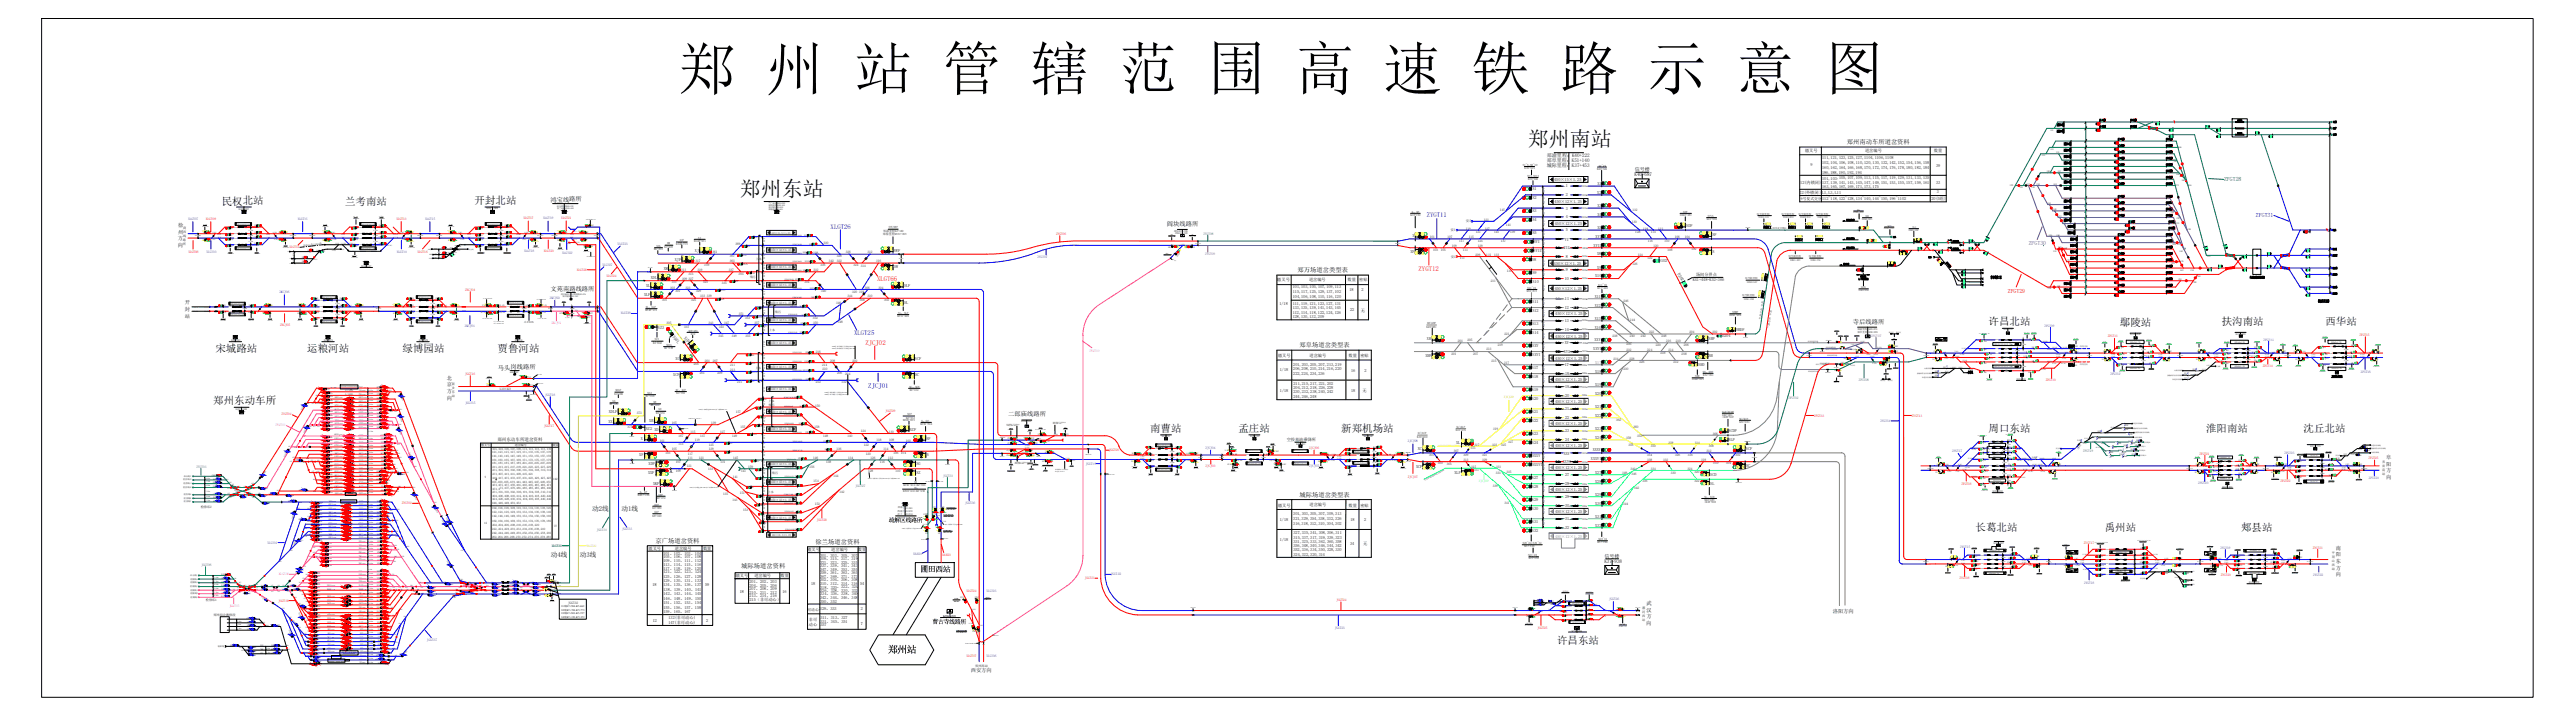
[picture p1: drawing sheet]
<svg xmlns="http://www.w3.org/2000/svg" width="1800mm" height="500mm" viewBox="0 0 1800 500" stroke-linecap="round" stroke-linejoin="round" font-family="sans-serif">
<defs><g id="words">
<text font-size="41.1" x="474" y="62">郑 州 站 管 辖 范 围 高 速 铁 路 示 意 图</text>
<g font-size="14.7">
<text x="1068" y="102">郑州南站</text>
<text x="517" y="137">郑州东站</text>
</g>
<g font-size="7.3">
<text x="155" y="143">民权北站</text>
<text x="241" y="143">兰考南站</text>
<text x="332" y="142">开封北站</text>
<text x="1390" y="227">许昌北站</text>
<text x="1482" y="227">鄢陵站</text>
<text x="1553" y="227">扶沟南站</text>
<text x="1625" y="227">西华站</text>
<text x="151" y="246">宋城路站</text>
<text x="215" y="246">运粮河站</text>
<text x="281" y="246">绿博园站</text>
<text x="348" y="246">贾鲁河站</text>
<text x="149" y="282">郑州东动车所</text>
<text x="804" y="302">南曹站</text>
<text x="866" y="302">孟庄站</text>
<text x="938" y="302">新郑机场站</text>
<text x="1390" y="301">周口东站</text>
<text x="1542" y="302">淮阳南站</text>
<text x="1610" y="301">沈丘北站</text>
<text x="1381" y="371">长葛北站</text>
<text x="1471" y="371">禹州站</text>
<text x="1566" y="371">郏县站</text>
<text x="1088" y="449">许昌东站</text>
</g>
<text font-size="7.2" x="620" y="456">郑州站</text>
<text font-size="5.8" x="643" y="399">圃田西站</text>
<g font-size="4.7" fill="#00f">
<text x="997" y="152">ZYGT11</text>
<text x="581" y="160">XLGT26</text>
<text x="597" y="234">XLGT25</text>
<text x="607" y="271">ZJCJ01</text>
</g>
<g font-size="4.7" fill="#f00">
<text x="992" y="189">ZYGT12</text>
<text x="613" y="196">XLGT66</text>
<text x="605" y="241">ZJCJ02</text>
</g>
<g font-size="4.7">
<text x="414" y="357">动2线</text>
<text x="434" y="357">动1线</text>
<text x="385" y="389">动4线</text>
<text x="405" y="389">动3线</text>
</g>
<g font-size="4.4">
<text x="1291" y="101">郑州南动车所道岔资料</text>
<text x="385" y="141">鸿宝线路所</text>
<text x="816" y="157">阎块线路所</text>
<text x="907" y="190">郑万场道岔类型表</text>
<text x="385" y="203">文苑南路线路所</text>
<text x="1295" y="226">寺后线路所</text>
<text x="908" y="242">郑阜场道岔类型表</text>
<text x="348" y="258">马头岗线路所</text>
<text x="705" y="291">二郎庙线路所</text>
<text x="908" y="347">城际场道岔类型表</text>
<text x="458" y="379">京广场道岔资料</text>
<text x="570" y="380">徐兰场道岔资料</text>
<text x="518" y="397">城际场道岔资料</text>
</g>
<g font-size="4.3">
<text x="621" y="364">疏解区线路所</text>
<text x="652" y="435">曹古寺线路所</text>
</g>
<text font-size="4.1" fill="#007f5f" x="1555" y="127">ZFGT28</text>
<text font-size="4.1" fill="#00f" x="1577" y="152">ZFGT31</text>
<text font-size="4.1" fill="#6f3f7f" x="1418" y="171">ZFGT30</text>
<text font-size="4.1" fill="#f00" x="1403" y="204">ZFGT29</text>
<g font-size="3.7">
<text x="124" y="158">徐</text>
<text x="124" y="168">方</text>
<text x="125" y="163">州</text>
<text x="124" y="172">向</text>
<text x="129" y="212">开</text>
<text x="129" y="217">封</text>
<text x="129" y="222">站</text>
<text x="312" y="270">京</text>
<text x="312" y="265">北</text>
<text x="312" y="274">方</text>
<text x="312" y="279">向</text>
<text x="1668" y="320">阜</text>
<text x="1668" y="325">阳</text>
<text x="1668" y="330">方</text>
<text x="1668" y="334">向</text>
<text x="1633" y="384">南</text>
<text x="1633" y="388">阳</text>
<text x="1633" y="393">东</text>
<text x="1633" y="398">方</text>
<text x="1633" y="402">向</text>
<text x="1151" y="422">武</text>
<text x="1151" y="427">汉</text>
<text x="1151" y="432">方</text>
<text x="1281" y="428">洛阳方向</text>
<text x="1151" y="436">向</text>
<text x="679" y="469">西安方向</text>
</g>
<g font-size="3.5">
<text x="1081" y="113">郑阜里程：K51+140</text>
<text x="1081" y="110">郑渝里程：K40+222</text>
<text x="1081" y="117">城际里程：K37+453</text>
<text x="1143" y="120">信号楼</text>
<text x="1143" y="123">K40+687</text>
<text x="1122" y="389">信号楼</text>
<text x="1546" y="387">&gt;6‰</text>
<text x="1121" y="393">K37+938</text>
<text x="1546" y="399">&gt;6‰</text>
</g>
<text font-size="3.2" x="348" y="308">郑州东动车所道岔资料</text>
<g font-size="2.9">
<text x="1262" y="106">辙叉号</text>
<text x="1304" y="106">道岔编号</text>
<text x="1352" y="106">数量</text>
<text x="1274" y="111">111,121,123,125,127,1104,1106,1108</text>
<text x="1265" y="116">9</text>
<text x="1274" y="115">102,104,106,108,110,120,130,132,142,152,154,156,158</text>
<text x="1274" y="118">160,162,164,166,168,170,172,174,176,178,180,182,184</text>
<text x="1353" y="116">39</text>
<text x="1274" y="121">186,188,190,192,194</text>
<text x="1274" y="125">101,103,105,107,109,113,115,117,119,129,131,133,135</text>
<text x="1086" y="127">450×15×1.25</text>
<text x="1094" y="131">1</text>
<text x="1117" y="129">X1</text>
<text x="1258" y="129">12(内锁闭)</text>
<text x="1274" y="128">137,139,141,143,145,147,149,151,153,155,157,159,161</text>
<text x="1274" y="131">163,165,167,169,171,173,175</text>
<text x="1353" y="128" transform="rotate(-1 1353 128)">33</text>
<text x="1071" y="133">S1</text>
<text x="1094" y="137">2</text>
<text x="1116" y="135">X2</text>
<text x="1258" y="135">12(外锁闭）L1,L3,L11</text>
<text x="1354" y="135">3</text>
<text x="1071" y="139">S2</text>
<text x="1087" y="142">450×12×1.25</text>
<text x="1274" y="140">112~118,122~128,134~140,144~150,196~1102</text>
<text x="1350" y="140">20(5组)</text>
<text x="1071" y="148">S3</text>
<text x="1095" y="146">3</text>
<text x="1117" y="144">X3</text>
<text x="1071" y="154">S4</text>
<text x="1095" y="152">4</text>
<text x="1117" y="151">X4</text>
<text x="1087" y="157">450×12×1.25</text>
<text x="1095" y="162">5</text>
<text x="1117" y="160">X5</text>
<text x="1179" y="159">SDF</text>
<text x="987" y="166">X</text>
<text x="1071" y="164">S5</text>
<text x="1094" y="168">VI</text>
<text x="1115" y="166">XVI</text>
<text x="1197" y="165">SF</text>
<text x="1072" y="170">SVI</text>
<text x="1114" y="172">XVII</text>
<text x="486" y="176">XJ</text>
<text x="625" y="176">SWF</text>
<text x="986" y="176">XF</text>
<text x="1072" y="176">SVII</text>
<text x="1093" y="174">VII</text>
<text x="1116" y="178">X8</text>
<text x="1197" y="177">S</text>
<text x="472" y="182">XJF</text>
<text x="1071" y="182">S8</text>
<text x="1086" y="185">450×12×1.25</text>
<text x="1095" y="180">8</text>
<text x="1160" y="183">D102</text>
<text x="464" y="188">XM</text>
<text x="625" y="187">SW</text>
<text x="1071" y="191">S9</text>
<text x="1095" y="189">9</text>
<text x="1116" y="187">X9</text>
<text x="1173" y="191" transform="rotate(58 1173 191)">D202</text>
<text x="455" y="195">XDL</text>
<text x="893" y="196">辙叉号</text>
<text x="915" y="196">道岔编号</text>
<text x="942" y="196">数量</text>
<text x="950" y="196">密贴</text>
<text x="1071" y="198">S10</text>
<text x="1094" y="195">10</text>
<text x="1115" y="194">X10</text>
<text x="1183" y="196">K41+448=K52+366</text>
<text x="1186" y="193" transform="rotate(-1 1186 193)">场间分界点</text>
<text x="452" y="201">XL</text>
<text x="632" y="200">SLF</text>
<text x="904" y="201">101,103,105,107,109,113</text>
<text x="943" y="203">18</text>
<text x="952" y="203">2</text>
<text x="1087" y="202">450×12×1.25</text>
<text x="450" y="207">XLF</text>
<text x="904" y="208">104,106,108,110,116,120</text>
<text x="904" y="205">115,117,125,129,137,102</text>
<text x="1094" y="210">11</text>
<text x="1115" y="208">X11</text>
<text x="632" y="212">SL</text>
<text x="894" y="213">1/18</text>
<text x="904" y="213">111,119,121,123,127,131</text>
<text x="904" y="216">133,135,139,141,143,145</text>
<text x="1071" y="211">S11</text>
<text x="1094" y="216">12</text>
<text x="1115" y="214">X12</text>
<text x="904" y="219">112,114,118,122,124,126</text>
<text x="944" y="217">22</text>
<text x="951" y="218">无</text>
<text x="1071" y="218">S12</text>
<text x="1087" y="220">450×12×1.25</text>
<text x="904" y="222">128,130,132,209</text>
<text x="1071" y="227">S13</text>
<text x="1094" y="225">13</text>
<text x="1115" y="223">X13</text>
<text x="460" y="229">SZ3</text>
<text x="1071" y="233">S14</text>
<text x="1094" y="231">14</text>
<text x="1115" y="229">X14</text>
<text x="1213" y="231">SHDF</text>
<text x="470" y="235" transform="rotate(53 470 235)">SD3L</text>
<text x="478" y="236" transform="rotate(51 478 236)">XCD</text>
<text x="997" y="237">XH</text>
<text x="1087" y="236">450×12×1.25</text>
<text x="1115" y="238">XXV</text>
<text x="1194" y="238">SHF</text>
<text x="1204" y="235">D204</text>
<text x="1071" y="242">SXV</text>
<text x="1094" y="240">XV</text>
<text x="1114" y="244">XXVI</text>
<text x="472" y="252">XC</text>
<text x="640" y="252">SCF</text>
<text x="893" y="249">辙叉号</text>
<text x="915" y="249">道岔编号</text>
<text x="943" y="249">数量</text>
<text x="951" y="249">密贴</text>
<text x="996" y="249">XHF</text>
<text x="1071" y="248">SXVI</text>
<text x="1087" y="251">450×12×1.25</text>
<text x="1093" y="247">XVI</text>
<text x="1194" y="249">SH</text>
<text x="904" y="255">201,203,205,207,213,219</text>
<text x="1071" y="258">S17</text>
<text x="1094" y="256">17</text>
<text x="1187" y="255">SHD</text>
<text x="471" y="263">XCF</text>
<text x="640" y="263">SC</text>
<text x="895" y="259">1/18</text>
<text x="904" y="259">206,208,210,214,216,220</text>
<text x="904" y="262">222,224,234,236</text>
<text x="944" y="260">16</text>
<text x="954" y="260">2</text>
<text x="1071" y="264">S18</text>
<text x="1094" y="262">18</text>
<text x="1115" y="260">X18</text>
<text x="904" y="269">211,215,217,221,202</text>
<text x="1087" y="266">450×12×1.25</text>
<text x="1115" y="269">X19</text>
<text x="895" y="273">1/18</text>
<text x="904" y="275">230,232,238,240,242</text>
<text x="904" y="272">204,212,218,226,228</text>
<text x="944" y="274">18</text>
<text x="952" y="274">无</text>
<text x="1071" y="273">S19</text>
<text x="1094" y="271">19</text>
<text x="1115" y="276">X20</text>
<text x="904" y="278">244,246,248</text>
<text x="1071" y="279">S20</text>
<text x="1087" y="281">450×12×1.25</text>
<text x="1094" y="277">20</text>
<text x="1094" y="286">21</text>
<text x="1115" y="285">X21</text>
<text x="426" y="289">XDLF</text>
<text x="1071" y="288">S21</text>
<text x="1094" y="293">22</text>
<text x="1115" y="291">X22</text>
<text x="425" y="295">XX</text>
<text x="454" y="295">XB</text>
<text x="1071" y="294">S22</text>
<text x="1087" y="297">450×12×1.25</text>
<text x="451" y="300">SZ2</text>
<text x="457" y="301">XD</text>
<text x="636" y="301">SZF</text>
<text x="1071" y="304">S23</text>
<text x="1094" y="302">23</text>
<text x="1115" y="300">X23</text>
<text x="1208" y="302">SCDF</text>
<text x="448" y="307">X</text>
<text x="648" y="307">SF</text>
<text x="899" y="308">空投基地乘降所</text>
<text x="1018" y="310">XL</text>
<text x="1071" y="310">S24</text>
<text x="1087" y="312">450×12×1.25</text>
<text x="1094" y="308">24</text>
<text x="1115" y="306">X24</text>
<text x="1208" y="308">SLF</text>
<text x="991" y="314">XC</text>
<text x="1093" y="317">XXV</text>
<text x="1113" y="315">XXXV</text>
<text x="1220" y="314">SCF</text>
<text x="447" y="318">XF</text>
<text x="648" y="318">S</text>
<text x="1071" y="319">SXXV</text>
<text x="1092" y="324">XXVI</text>
<text x="1112" y="321">XXXVI</text>
<text x="453" y="325">XDF</text>
<text x="641" y="325">SG</text>
<text x="990" y="326">XCF</text>
<text x="1071" y="325">SXXVI</text>
<text x="1087" y="327">450×12×1.25</text>
<text x="1220" y="326">SC</text>
<text x="453" y="331">XXF</text>
<text x="641" y="331">SZ</text>
<text x="1017" y="331" transform="rotate(-1 1017 331)">XLF</text>
<text x="1071" y="334">S27</text>
<text x="1094" y="332">27</text>
<text x="1115" y="331">X27</text>
<text x="1195" y="332">SCD</text>
<text x="456" y="339">XKF</text>
<text x="1071" y="341">S28</text>
<text x="1094" y="339">28</text>
<text x="1115" y="337">X28</text>
<text x="1195" y="338">SL</text>
<text x="1087" y="343">450×12×1.25</text>
<text x="1094" y="348">29</text>
<text x="1115" y="346">X29</text>
<text x="893" y="354">辙叉号</text>
<text x="915" y="353">道岔编号</text>
<text x="943" y="354">数量</text>
<text x="951" y="354">密贴</text>
<text x="1071" y="350">S29</text>
<text x="1115" y="352">X30</text>
<text x="904" y="360">301,303,305,307,309,313</text>
<text x="1071" y="356">S30</text>
<text x="1087" y="358">450×12×1.25</text>
<text x="1094" y="354">30</text>
<text x="895" y="363">1/18</text>
<text x="904" y="363">321,329,354,338,332,326</text>
<text x="944" y="364">18</text>
<text x="953" y="364">2</text>
<text x="1071" y="365">S31</text>
<text x="1094" y="363">31</text>
<text x="1115" y="362">X31</text>
<text x="904" y="366">316,318,312,310,304,302</text>
<text x="1071" y="371">S32</text>
<text x="1094" y="369">32</text>
<text x="1115" y="368">X32</text>
<text x="895" y="378">1/18</text>
<text x="904" y="373">327,335,341,308,306,311</text>
<text x="904" y="376">315,337,317,319,339,323</text>
<text x="453" y="384">辙叉号</text>
<text x="472" y="384">道岔编号</text>
<text x="491" y="384">数量</text>
<text x="904" y="382">356,348,340,346,344,342</text>
<text x="904" y="379">331,325,333,362,360,358</text>
<text x="944" y="381">34</text>
<text x="953" y="381">无</text>
<text x="464" y="387">101、102、103、104</text>
<text x="464" y="390">105、106、107、108</text>
<text x="564" y="385">辙叉号</text>
<text x="573" y="389">301、303、305、307</text>
<text x="581" y="385">道岔编号</text>
<text x="600" y="385">数量</text>
<text x="904" y="385">352,336,334,350,328,330</text>
<text x="904" y="388">324,322,320,314</text>
<text x="464" y="392">109、110、111、112</text>
<text x="464" y="395">113、114、115、116</text>
<text x="573" y="394">321、323、325、335</text>
<text x="573" y="391">309、315、317、319</text>
<text x="464" y="398">117、118、119、120</text>
<text x="464" y="400">121、122、123、124</text>
<text x="573" y="401">359、361、363、365</text>
<text x="573" y="399">347、349、353、355</text>
<text x="573" y="396">337、339、341、343</text>
<text x="464" y="403">125、126、127、128</text>
<text x="464" y="406">129、130、131、133</text>
<text x="514" y="403">辙叉号</text>
<text x="524" y="407">201、202、203</text>
<text x="527" y="403">道岔编号</text>
<text x="546" y="403">数量</text>
<text x="573" y="406">302、304、306、308</text>
<text x="573" y="403">367、369、371、373</text>
<text x="456" y="409">18</text>
<text x="464" y="409">134、135、136、137</text>
<text x="464" y="412">138、139、140、141</text>
<text x="493" y="409">59</text>
<text x="524" y="409">204、205、206</text>
<text x="524" y="412">207、208、209</text>
<text x="567" y="408">18</text>
<text x="573" y="408">310、312、314、316</text>
<text x="573" y="413">326、328、330、332</text>
<text x="573" y="411">318、320、322、324</text>
<text x="601" y="408">54</text>
<text x="464" y="416">142、143、144、145</text>
<text x="464" y="419">146、148、149、150</text>
<text x="517" y="414">18</text>
<text x="524" y="414">210、211、212</text>
<text x="524" y="420">215（非可动心）</text>
<text x="524" y="417">213、214、216</text>
<text x="547" y="414">16</text>
<text x="573" y="418">342、344、346、348</text>
<text x="573" y="416">334、336、338、340</text>
<text x="464" y="422">151、152、153、154</text>
<text x="464" y="425">155、156、157、158</text>
<text x="573" y="421">350、352</text>
<text x="602" y="426">2</text>
<text x="464" y="428">159、165、167</text>
<text x="573" y="426">329、333</text>
<text x="456" y="434">12</text>
<text x="467" y="435">147(非可动心)</text>
<text x="467" y="432">132(非可动心)</text>
<text x="494" y="434">2</text>
<text x="565" y="434">非可</text>
<text x="565" y="437">动心</text>
<text x="573" y="437">357</text>
<text x="573" y="435">331、345、351</text>
<text x="573" y="432">311、313、327</text>
<text x="602" y="436">7</text>
</g>
<g font-size="2.9" fill="#808080">
<text x="1115" y="254">X17</text>
<text x="1087" y="375">450×12×1.25</text>
</g>
<g font-size="2.6">
<text x="1259" y="140">9号复式交分</text>
<text x="564" y="426">可动心</text>
</g>
<g font-size="2.3">
<text x="1048" y="147">145</text>
<text x="1141" y="147">132</text>
<text x="1025" y="155">安5</text>
<text x="1037" y="154">123</text>
<text x="1141" y="156">130</text>
<text x="1014" y="161">安3</text>
<text x="1024" y="160">119</text>
<text x="1038" y="160">127</text>
<text x="1053" y="157">143</text>
<text x="1148" y="160">118</text>
<text x="1159" y="160">112</text>
<text x="999" y="166">101</text>
<text x="1012" y="166">107</text>
<text x="1027" y="166">115</text>
<text x="1032" y="163">121</text>
<text x="1044" y="163">141</text>
<text x="1055" y="163">139</text>
<text x="1143" y="163">128</text>
<text x="1154" y="163">114</text>
<text x="1171" y="166">106</text>
<text x="1178" y="166">104</text>
<text x="514" y="171">369</text>
<text x="576" y="171">330</text>
<text x="1015" y="173">109</text>
<text x="1020" y="169">117</text>
<text x="1033" y="173">129</text>
<text x="1033" y="169">125</text>
<text x="1049" y="169">137</text>
<text x="1152" y="169">116</text>
<text x="1156" y="172">120</text>
<text x="1164" y="169">110</text>
<text x="498" y="177">361</text>
<text x="510" y="180">367</text>
<text x="568" y="177">338</text>
<text x="585" y="180">328</text>
<text x="591" y="177">326</text>
<text x="606" y="177">312</text>
<text x="1002" y="175">103</text>
<text x="1007" y="175">105</text>
<text x="1014" y="180">安1</text>
<text x="1022" y="175">113</text>
<text x="1031" y="179">209</text>
<text x="1039" y="178">131</text>
<text x="1044" y="179">133</text>
<text x="1145" y="179">124</text>
<text x="1165" y="175">108</text>
<text x="1182" y="175">102</text>
<text x="486" y="183">317</text>
<text x="492" y="186">359</text>
<text x="510" y="183">363</text>
<text x="573" y="186">336</text>
<text x="579" y="183">342</text>
<text x="585" y="183">322</text>
<text x="596" y="186">324</text>
<text x="612" y="183">316</text>
<text x="1020" y="181">111</text>
<text x="1141" y="185">126</text>
<text x="1152" y="181">122</text>
<text x="476" y="189">313</text>
<text x="481" y="192">315</text>
<text x="487" y="189">319</text>
<text x="509" y="189">337</text>
<text x="516" y="192">365</text>
<text x="569" y="189">332</text>
<text x="602" y="186">314</text>
<text x="1053" y="190">135</text>
<text x="469" y="198">311</text>
<text x="477" y="195">309</text>
<text x="481" y="195">327</text>
<text x="492" y="198">321</text>
<text x="562" y="198">334</text>
<text x="1042" y="197">211</text>
<text x="468" y="201">303</text>
<text x="479" y="202">323</text>
<text x="505" y="198">335</text>
<text x="604" y="202">306</text>
<text x="614" y="202">304</text>
<text x="472" y="204">307</text>
<text x="487" y="204">329</text>
<text x="489" y="208">333</text>
<text x="494" y="208">339</text>
<text x="574" y="204">340</text>
<text x="592" y="208">344</text>
<text x="596" y="204">320</text>
<text x="601" y="204">318</text>
<text x="606" y="208">310</text>
<text x="463" y="210">301</text>
<text x="483" y="210">325</text>
<text x="584" y="212">346</text>
<text x="601" y="210">308</text>
<text x="618" y="210">302</text>
<text x="1135" y="211">246</text>
<text x="516" y="220">351</text>
<text x="466" y="226">305</text>
<text x="495" y="226">343</text>
<text x="506" y="226">347</text>
<text x="521" y="223">353</text>
<text x="527" y="226">357</text>
<text x="568" y="223">352</text>
<text x="568" y="226">350</text>
<text x="586" y="226">348</text>
<text x="1139" y="224">244</text>
<text x="478" y="229">331</text>
<text x="503" y="229">341</text>
<text x="1153" y="233">222</text>
<text x="1181" y="233">204</text>
<text x="1197" y="233">202</text>
<text x="502" y="235">345</text>
<text x="511" y="235">349</text>
<text x="521" y="235">355</text>
<text x="1019" y="238">203</text>
<text x="1026" y="238">205</text>
<text x="1052" y="234">221</text>
<text x="1127" y="235">238</text>
<text x="1139" y="235">240</text>
<text x="1147" y="235">242</text>
<text x="1161" y="235">248</text>
<text x="1165" y="239">216</text>
<text x="1171" y="239">210</text>
<text x="1039" y="245">213</text>
<text x="1047" y="242">219</text>
<text x="1137" y="245">232</text>
<text x="1137" y="241">236</text>
<text x="1151" y="245">224</text>
<text x="1157" y="242">220</text>
<text x="1166" y="245">214</text>
<text x="1177" y="241">206</text>
<text x="570" y="246">216</text>
<text x="1015" y="248">201</text>
<text x="1030" y="248">207</text>
<text x="1128" y="251">234</text>
<text x="1139" y="251">228</text>
<text x="1161" y="247">218</text>
<text x="1175" y="248">208</text>
<text x="485" y="255">205</text>
<text x="493" y="253">203</text>
<text x="498" y="253">207</text>
<text x="510" y="255">211</text>
<text x="575" y="255">214</text>
<text x="580" y="252">208</text>
<text x="596" y="252">202</text>
<text x="1043" y="252">215</text>
<text x="1051" y="254">217</text>
<text x="1146" y="253">226</text>
<text x="1170" y="253">212</text>
<text x="489" y="261">201</text>
<text x="501" y="261">209</text>
<text x="510" y="259">213</text>
<text x="575" y="259">210</text>
<text x="585" y="261">206</text>
<text x="591" y="261">204</text>
<text x="1135" y="258">230</text>
<text x="515" y="268">215</text>
<text x="570" y="268">212</text>
<text x="588" y="268">132</text>
<text x="349" y="272">L10(42)</text>
<text x="570" y="284">150</text>
<text x="445" y="289">373</text>
<text x="514" y="288">157</text>
<text x="1130" y="294">362</text>
<text x="439" y="299">371</text>
<text x="469" y="296">165</text>
<text x="497" y="296">139</text>
<text x="518" y="299">155</text>
<text x="569" y="299">158</text>
<text x="1142" y="299">360</text>
<text x="474" y="305">167</text>
<text x="483" y="302">115</text>
<text x="489" y="305">137</text>
<text x="503" y="302">127</text>
<text x="512" y="305">149</text>
<text x="575" y="305">148</text>
<text x="592" y="305">140</text>
<text x="602" y="302">124</text>
<text x="621" y="302">130</text>
<text x="1044" y="300">319</text>
<text x="1144" y="305">352</text>
<text x="1197" y="304">306</text>
<text x="461" y="308">101</text>
<text x="474" y="311">113</text>
<text x="486" y="308">119</text>
<text x="495" y="311">125</text>
<text x="604" y="311">122</text>
<text x="613" y="308">118</text>
<text x="622" y="308">108</text>
<text x="633" y="308">102</text>
<text x="1031" y="311">317</text>
<text x="1043" y="311">323</text>
<text x="1049" y="312">325</text>
<text x="1054" y="309">327</text>
<text x="1137" y="307">358</text>
<text x="1138" y="312">356</text>
<text x="1166" y="310">328</text>
<text x="1185" y="310">314</text>
<text x="465" y="317">103</text>
<text x="469" y="314">105</text>
<text x="481" y="317">117</text>
<text x="495" y="314">129</text>
<text x="585" y="314">136</text>
<text x="605" y="317">120</text>
<text x="618" y="314">114</text>
<text x="624" y="317">106</text>
<text x="630" y="317">104</text>
<text x="1016" y="316">307</text>
<text x="1028" y="313">311</text>
<text x="1154" y="312">350</text>
<text x="1193" y="316">312</text>
<text x="1194" y="312">308</text>
<text x="472" y="323">107</text>
<text x="481" y="320">111</text>
<text x="488" y="320">123</text>
<text x="504" y="324">131</text>
<text x="513" y="320">145</text>
<text x="568" y="320">146</text>
<text x="578" y="323">138</text>
<text x="593" y="320">134</text>
<text x="608" y="321">126</text>
<text x="615" y="323">116</text>
<text x="621" y="321">112</text>
<text x="999" y="318">301</text>
<text x="1023" y="322">313</text>
<text x="1023" y="318">309</text>
<text x="1036" y="322">329</text>
<text x="1036" y="318">321</text>
<text x="1151" y="318">354</text>
<text x="1151" y="322">338</text>
<text x="1162" y="322">332</text>
<text x="1171" y="318">326</text>
<text x="1180" y="318">316</text>
<text x="1189" y="322">318</text>
<text x="1213" y="318">302</text>
<text x="472" y="330">109</text>
<text x="480" y="326">121</text>
<text x="495" y="328">133</text>
<text x="518" y="330">147</text>
<text x="523" y="327">159</text>
<text x="566" y="327">156</text>
<text x="607" y="330">128</text>
<text x="626" y="329">110</text>
<text x="1005" y="324">303</text>
<text x="1011" y="324">305</text>
<text x="1028" y="327">315</text>
<text x="1030" y="329">337</text>
<text x="1046" y="327">331</text>
<text x="1140" y="328">340</text>
<text x="1154" y="328">334</text>
<text x="1180" y="328">324</text>
<text x="1198" y="324">310</text>
<text x="1207" y="324">304</text>
<text x="512" y="334">141</text>
<text x="583" y="333">144</text>
<text x="1046" y="331">333</text>
<text x="1053" y="331">335</text>
<text x="1134" y="331">348</text>
<text x="1140" y="332">346</text>
<text x="1168" y="331">330</text>
<text x="1184" y="330">320</text>
<text x="569" y="337">154</text>
<text x="1043" y="340">339</text>
<text x="1142" y="342">342</text>
<text x="1148" y="337">336</text>
<text x="1184" y="337">322</text>
<text x="505" y="345">135</text>
<text x="517" y="345">151</text>
<text x="587" y="344">142</text>
<text x="512" y="350">143</text>
<text x="570" y="353">152</text>
<text x="1052" y="352">341</text>
<text x="1135" y="353">344</text>
<text x="519" y="357">153</text>
<text x="397" y="421">JGGT32</text>
</g>
<g font-size="2.3" fill="#00f">
<text x="131" y="154">XLGT07</text>
<text x="208" y="153">XLGT11</text>
<text x="297" y="153">XLGT15</text>
<text x="380" y="153">XLGT19</text>
<text x="432" y="171">XLGT23</text>
<text x="144" y="177">XLGT10</text>
<text x="277" y="177">XLGT14</text>
<text x="366" y="176">XLGT18</text>
<text x="393" y="177">XLGT22</text>
<text x="421" y="186">XLGT27</text>
<text x="725" y="180">ZYGT07</text>
<text x="195" y="205">ZKCJ06</text>
<text x="384" y="209">ZKCJ02</text>
<text x="434" y="219">XLGT29</text>
<text x="1429" y="228">ZFGT09</text>
<text x="325" y="228">ZKCJ03</text>
<text x="1582" y="238">ZFGT13</text>
<text x="1475" y="262">ZFGT12</text>
<text x="1650" y="261">ZFGT16</text>
<text x="325" y="282">JGGT15</text>
<text x="381" y="276">JGGT18</text>
<text x="1314" y="295">ZYGT14</text>
<text x="984" y="309">ZJCJ08</text>
<text x="843" y="314">ZJCJ04</text>
<text x="1365" y="316">ZFGT17</text>
<text x="1597" y="317">ZFGT23</text>
<text x="759" y="325">JGGT19</text>
<text x="915" y="326">ZJCJ05</text>
<text x="1656" y="334">ZFGT24</text>
<text x="1537" y="338">ZFGT20</text>
<text x="675" y="352">JGGT30</text>
<text x="435" y="370">JGGT33</text>
<text x="187" y="380">XLGT31</text>
<text x="1370" y="382">ZYGT15</text>
<text x="1552" y="383">ZYGT19</text>
<text x="639" y="388">DLH24</text>
<text x="777" y="402">JGGT22</text>
<text x="1617" y="402">ZYGT22</text>
<text x="1457" y="407">ZYGT18</text>
<text x="689" y="413">XLGT23</text>
<text x="1125" y="419">JGGT26</text>
<text x="933" y="439">JGGT23</text>
<text x="298" y="447">JGGT37</text>
<text x="689" y="458">XLGT36</text>
</g>
<g font-size="2.3" fill="#f00">
<text x="144" y="154">XLGT09</text>
<text x="277" y="153">XLGT13</text>
<text x="366" y="153">XLGT17</text>
<text x="392" y="153">XLGT21</text>
<text x="738" y="164">ZYGT06</text>
<text x="202" y="173">XLGT12</text>
<text x="132" y="177">XLGT08</text>
<text x="292" y="177">XLGT16</text>
<text x="380" y="176">XLGT20</text>
<text x="403" y="189">XLGT28</text>
<text x="424" y="193">XLGT24</text>
<text x="325" y="203">ZKCJ04</text>
<text x="196" y="228">ZKCJ05</text>
<text x="1473" y="236">ZFGT11</text>
<text x="1649" y="235">ZFGT15</text>
<text x="1582" y="256">ZFGT14</text>
<text x="325" y="262">JGGT16</text>
<text x="1430" y="266">ZFGT10</text>
<text x="619" y="288">JGGT29</text>
<text x="197" y="290">ZYGT04</text>
<text x="1268" y="291">ZFGT33</text>
<text x="1336" y="291">ZYGT13</text>
<text x="380" y="298">JGGT17</text>
<text x="775" y="315">JGGT20</text>
<text x="915" y="314">ZJCJ06</text>
<text x="1537" y="318">ZFGT21</text>
<text x="1656" y="321">ZFGT25</text>
<text x="843" y="326">ZJCJ03</text>
<text x="984" y="333">ZJCJ07</text>
<text x="1371" y="339">ZFGT18</text>
<text x="1594" y="337">ZFGT22</text>
<text x="281" y="352">ZYGT02</text>
<text x="571" y="364">JGGT28</text>
<text x="1457" y="380">ZYGT17</text>
<text x="1617" y="383">ZYGT21</text>
<text x="659" y="388">DLH23</text>
<text x="1552" y="402">ZYGT20</text>
<text x="758" y="404">JGGT21</text>
<text x="1370" y="404">ZYGT16</text>
<text x="676" y="413">XLGT24</text>
<text x="934" y="419">JGGT24</text>
<text x="195" y="420">JGGT38</text>
<text x="1075" y="439">JGGT25</text>
<text x="676" y="458">XLGT37</text>
</g>
<g font-size="2.3" fill="#007f5f">
<text x="841" y="164">ZYGT08</text>
<text x="1299" y="266">ZFGT08</text>
<text x="1250" y="278">ZFGT32</text>
<text x="1456" y="316">ZFGT19</text>
<text x="137" y="326">ZYGT01</text>
<text x="659" y="333">JGGT31</text>
<text x="598" y="340">JGGT27</text>
<text x="417" y="370">JGGT34</text>
<text x="386" y="382">XLGT33</text>
<text x="141" y="395">JGGT36</text>
</g>
<g font-size="2.3" fill="#6f3f7f">
<text x="842" y="178">ZYGT09</text>
<text x="1308" y="235">ZFGT07</text>
</g>
<g font-size="2.3" fill="#f0f">
<text x="385" y="226">ZKCJ01</text>
<text x="762" y="246">ZYGT10</text>
<text x="192" y="297">ZYGT03</text>
<text x="195" y="402">XLGT30</text>
<text x="160" y="423">JGGT35</text>
</g>
<text font-size="2.3" fill="#ff0" x="1051" y="278">ZJCJ10</text>
<text font-size="2.3" fill="#0ff" x="1034" y="337">ZJCJ09</text>
<text font-size="2.3" fill="#f8d731" x="410" y="382">XLGT32</text>
<g font-size="2.2">
<text x="128" y="160">商</text>
<text x="128" y="162">西</text>
<text x="128" y="165">线</text>
<text x="128" y="168">路</text>
<text x="128" y="171">所</text>
<text x="539" y="175">450×12×1.25</text>
<text x="539" y="187">450×12×1.25</text>
<text x="539" y="200">450×12×1.25</text>
<text x="539" y="212">450×12×1.25</text>
<text x="539" y="224">450×12×1.25</text>
<text x="539" y="240">450×12×1.25</text>
<text x="539" y="257">450×12×1.25</text>
<text x="316" y="268">新</text>
<text x="316" y="274">东</text>
<text x="316" y="271">乡</text>
<text x="539" y="273">450×12×1.25</text>
<text x="316" y="277">站</text>
<text x="539" y="288">450×12×1.25</text>
<text x="539" y="300">450×12×1.25</text>
<text x="1665" y="323">界</text>
<text x="539" y="325">450×12×1.25</text>
<text x="1665" y="326">首</text>
<text x="1665" y="329">南</text>
<text x="1665" y="332">站</text>
<text x="539" y="337">450×12×1.25</text>
<text x="539" y="349">450×12×1.25</text>
<text x="140" y="355">检修库2</text>
<text x="539" y="362">450×12×1.25</text>
<text x="1630" y="387">平</text>
<text x="1630" y="390">顶</text>
<text x="1630" y="393">山</text>
<text x="1630" y="395">西</text>
<text x="1630" y="398">站</text>
<text x="144" y="420">检修库1</text>
<text x="1148" y="425">漯</text>
<text x="149" y="430">郑州综合维修段</text>
<text x="1148" y="428">河</text>
<text x="1148" y="431">西</text>
<text x="1148" y="433">站</text>
<text x="682" y="465">郑州西站</text>
</g>
<g font-size="2.1">
<text x="1064" y="116">S1~5,S8~10</text>
<text x="1066" y="118">K39+919</text>
<text x="1116" y="119">K40+522</text>
<text x="1118" y="116">X1~10</text>
<text x="1068" y="124">SVI,SVII</text>
<text x="1068" y="126">K39+942</text>
<text x="987" y="148">X、XF</text>
<text x="1177" y="149">SDF</text>
<text x="986" y="151">K38+750</text>
<text x="1174" y="151">D1K0+383</text>
<text x="1193" y="154">K41+564</text>
<text x="1194" y="151">SF\S</text>
<text x="621" y="159">SW\SWF</text>
<text x="488" y="167">XJ</text>
<text x="617" y="164">郑徐里程K551+365</text>
<text x="617" y="162">郑渝里程K2+149</text>
<text x="459" y="172">XDL</text>
<text x="464" y="173">K7+407</text>
<text x="466" y="171">XM</text>
<text x="473" y="171">K548+773</text>
<text x="475" y="168">XJF</text>
<text x="485" y="169">K548+951</text>
<text x="457" y="175">K0+100</text>
<text x="528" y="182" transform="rotate(-1 528 182)">上水</text>
<text x="524" y="194">吸污</text>
<text x="1067" y="204">K50+837</text>
<text x="1068" y="202">S11~19</text>
<text x="1117" y="202">K51+440</text>
<text x="1117" y="200">X11~19</text>
<text x="451" y="215">XL、XLF</text>
<text x="451" y="217">K548+131</text>
<text x="542" y="218">吸污</text>
<text x="627" y="221">K551+400</text>
<text x="628" y="219">SL、SLF</text>
<text x="1209" y="221">D2K0+984</text>
<text x="1211" y="219">SHDF</text>
<text x="998" y="226">XH\XHF</text>
<text x="482" y="231">K8+169</text>
<text x="538" y="231">上水</text>
<text x="997" y="229">K49+981</text>
<text x="457" y="240">K0+842</text>
<text x="458" y="238">SZ3</text>
<text x="483" y="234" transform="rotate(-1 483 234)">XCD</text>
<text x="464" y="244">K0+338</text>
<text x="466" y="242">SD3L</text>
<text x="528" y="257">上水</text>
<text x="1185" y="263">SHD</text>
<text x="1190" y="260">SH、SHF</text>
<text x="1191" y="262">K52+391</text>
<text x="1183" y="266">D3K0+695</text>
<text x="430" y="275">K1+182</text>
<text x="430" y="273">XDLF</text>
<text x="453" y="275">SZ2</text>
<text x="472" y="273">XC、XCF</text>
<text x="473" y="275">K1+791</text>
<text x="636" y="271">SC、SCF</text>
<text x="636" y="273">K0+132</text>
<text x="428" y="281">XX</text>
<text x="451" y="277">K7+716</text>
<text x="457" y="281">XB</text>
<text x="537" y="281">上水</text>
<text x="426" y="283">K7+361</text>
<text x="455" y="284">K8+169</text>
<text x="460" y="287">XD</text>
<text x="537" y="283">吸污</text>
<text x="459" y="289">K0+551</text>
<text x="631" y="294">K690+055</text>
<text x="633" y="292">K2+532</text>
<text x="634" y="290">SZF</text>
<text x="1204" y="288">SLF/SCDF</text>
<text x="1204" y="290">XK0+981</text>
<text x="1204" y="292">=K38+947</text>
<text x="1216" y="293">SC/SCF</text>
<text x="643" y="297">K690+594</text>
<text x="644" y="295">S、SF</text>
<text x="1018" y="299">XL\XLF</text>
<text x="1216" y="295">K39+053</text>
<text x="991" y="306">K36+010</text>
<text x="991" y="303">XC\XCF</text>
<text x="1018" y="301">K36+479</text>
<text x="336" y="312">辙叉号</text>
<text x="360" y="312">道岔编号</text>
<text x="386" y="312">数量</text>
<text x="344" y="317">121,123,125,127,129,131,133,135,137,139</text>
<text x="344" y="314">101,103,105,107,109,111,113,115,117,119</text>
<text x="344" y="322">161,163,165,167,169,171,173,175,177,179</text>
<text x="344" y="319">141,143,145,147,149,151,153,155,157,159</text>
<text x="344" y="324">181,183,185,187,189,201,203,205,207,209</text>
<text x="344" y="329">231,301,303,302,306,191,304,308,310,312</text>
<text x="344" y="327">211,213,215,217,219,221,223,225,227,229</text>
<text x="339" y="334">9</text>
<text x="344" y="334">419,417,435,433,437,431,423,429,427,425</text>
<text x="344" y="332">233,407,413,411,409,415,421</text>
<text x="387" y="335">142</text>
<text x="540" y="331">吸污</text>
<text x="344" y="337">401,403,405,439,441,443,445,447,449,451</text>
<text x="344" y="339">453,455,457,459,461,463,465,467,469,471</text>
<text x="344" y="342">473,475,477,479,481,483,485,487,489,402</text>
<text x="632" y="339">K690+431=K2+556</text>
<text x="639" y="337">SZ</text>
<text x="639" y="341">SG</text>
<text x="344" y="347">404,406,408,410,412,414,416,418,420,422</text>
<text x="344" y="344">231,301,303,302,306,191,304,308,310,312</text>
<text x="446" y="347">K687+376</text>
<text x="447" y="344">X、XF</text>
<text x="460" y="346">XKF</text>
<text x="537" y="344">上水</text>
<text x="631" y="343">K690+431=K5+290</text>
<text x="1191" y="348">SL、SCD</text>
<text x="344" y="352">444,446,448,450,452</text>
<text x="344" y="349">424,426,428,430,432,434,436,438,440,442</text>
<text x="457" y="353">XDF</text>
<text x="459" y="348">K0+172</text>
<text x="1191" y="350">SK0+485</text>
<text x="1191" y="351">=K38+606</text>
<text x="344" y="358">122,124,126,128,130,132,134,136,138,140</text>
<text x="344" y="356">102,104,106,108,110,112,114,116,118,120</text>
<text x="456" y="355">K0+589</text>
<text x="457" y="358" transform="rotate(-1 457 358)">XXF</text>
<text x="338" y="366">12</text>
<text x="344" y="364">162,164,166,168,170,172,174,176,178,180</text>
<text x="344" y="361">142,144,146,148,150,152,154,156,158,160</text>
<text x="456" y="361">K8+340</text>
<text x="344" y="370">222,224,228,230,232,234,236,238,240</text>
<text x="344" y="367">202,204,206,208,210,216,218,220</text>
<text x="387" y="368">77</text>
<text x="344" y="376">262,264,266,268,270,272,274,276,278,280</text>
<text x="344" y="373">242,244,246,248,250,252,254,256,258,260</text>
<text x="1117" y="377">X20~32</text>
<text x="1064" y="380">S20~22,S29~32</text>
<text x="1066" y="382">K37+150</text>
<text x="1117" y="379">K37+788</text>
<text x="1068" y="388">S23~28</text>
<text x="1069" y="390">K37+155</text>
</g>
<g font-size="1.8">
<text x="1106" y="131">603m</text>
<text x="1106" y="137">603m</text>
<text x="167" y="146">K409+687</text>
<text x="340" y="146">K497 +684</text>
<text x="1106" y="146">603m</text>
<text x="1228" y="150">信号机里程</text>
<text x="1245" y="150">信号机里程</text>
<text x="1257" y="150">信号机里程</text>
<text x="1269" y="150">信号机里程</text>
<text x="1296" y="149">D1K4+665</text>
<text x="1298" y="147">XG</text>
<text x="1106" y="152">603m</text>
<text x="1229" y="152">D1K1+131</text>
<text x="1247" y="152">D1K1+853</text>
<text x="1259" y="152">D1K2+931</text>
<text x="1271" y="152">D1K3+303</text>
<text x="1302" y="154">D2K4+963</text>
<text x="1304" y="152">XD2</text>
<text x="821" y="162">ZWSLK0 +059</text>
<text x="1106" y="161">603m</text>
<text x="1239" y="160">动车走行线A</text>
<text x="1317" y="160">D2K5+091</text>
<text x="1320" y="158">SZ1</text>
<text x="1334" y="161">D2K6+287</text>
<text x="1337" y="159">XL1</text>
<text x="539" y="163">450×21.5×1.25</text>
<text x="821" y="163">ZWK13 +020</text>
<text x="1106" y="168">580m</text>
<text x="1106" y="174">580m</text>
<text x="1106" y="180">603m</text>
<text x="1250" y="180">信号机里程</text>
<text x="1264" y="180">信号机里程</text>
<text x="1251" y="182">D2K3+320</text>
<text x="1266" y="182">D2K3+751</text>
<text x="253" y="186">K444+647</text>
<text x="1106" y="189">603m</text>
<text x="1106" y="195">603m</text>
<text x="1220" y="195">信号机里程</text>
<text x="1221" y="197">D2K2+547</text>
<text x="1299" y="203">D3K5+854</text>
<text x="1301" y="201">SCZ1</text>
<text x="1106" y="209">603m</text>
<text x="1218" y="207">信号机里程</text>
<text x="1219" y="209">D2K1+694</text>
<text x="1106" y="215">603m</text>
<text x="1231" y="214" transform="rotate(8 1231 214)">车</text>
<text x="1231" y="212" transform="rotate(8 1231 212)">动</text>
<text x="1230" y="221" transform="rotate(7 1230 221)">线</text>
<text x="1230" y="218" transform="rotate(7 1230 218)">行</text>
<text x="1230" y="216" transform="rotate(8 1230 216)">走</text>
<text x="1236" y="220" transform="rotate(8 1236 220)">车</text>
<text x="1237" y="218" transform="rotate(8 1237 218)">动</text>
<text x="1106" y="224">603m</text>
<text x="1230" y="223" transform="rotate(8 1230 223)">B</text>
<text x="1236" y="227" transform="rotate(7 1236 227)">线</text>
<text x="1236" y="225" transform="rotate(7 1236 225)">行</text>
<text x="1236" y="223" transform="rotate(8 1236 223)">走</text>
<text x="1106" y="231">603m</text>
<text x="1235" y="229" transform="rotate(9 1235 229)">C</text>
<text x="1298" y="231">郑渝里程:K48+676</text>
<text x="1298" y="232">郑阜里程:K59+585</text>
<text x="1401" y="231">K90+130</text>
<text x="1563" y="234">K136+380</text>
<text x="162" y="238">K50+543</text>
<text x="227" y="238">K41+873</text>
<text x="293" y="238">K17+529</text>
<text x="360" y="238">K9+751</text>
<text x="1106" y="240">603m</text>
<text x="1489" y="234">K112+230</text>
<text x="1106" y="246">603m</text>
<text x="1106" y="255">603m</text>
<text x="1106" y="261">603m</text>
<text x="1410" y="265">K90+130</text>
<text x="1106" y="271">603m</text>
<text x="1106" y="277">603m</text>
<text x="165" y="286">K497 +684</text>
<text x="1106" y="286">603m</text>
<text x="1106" y="292">603m</text>
<text x="714" y="295">K694+840</text>
<text x="812" y="305">K8+335</text>
<text x="874" y="305">K19+735</text>
<text x="953" y="305">K27+541</text>
<text x="1106" y="301">603m</text>
<text x="906" y="310">K22+853</text>
<text x="1106" y="308">603m</text>
<text x="1615" y="312">K231+770</text>
<text x="1106" y="317">603m</text>
<text x="1106" y="323">603m</text>
<text x="1106" y="332">603m</text>
<text x="1106" y="338">603m</text>
<text x="1553" y="341">K210+260</text>
<text x="1106" y="348">603m</text>
<text x="1393" y="343">K188+650</text>
<text x="1106" y="354">603m</text>
<text x="627" y="357">西南下K5+900</text>
<text x="627" y="359">北上</text>
<text x="627" y="355">西南上K3+641</text>
<text x="633" y="360">K0+234</text>
<text x="1106" y="363">603m</text>
<text x="1106" y="369">603m</text>
<text x="540" y="374">450×21.5×1.25</text>
<text x="1394" y="379">K76 +687</text>
<text x="1483" y="407">K98+637</text>
<text x="1572" y="407">K133+878</text>
<text x="393" y="424">D1线K7+704-K7+662</text>
<text x="392" y="429">D3线K7+503-K7+727</text>
<text x="393" y="426">D2线K7+704-K7+771</text>
<text x="393" y="431">D4线K7+123-K7+351</text>
<text x="659" y="431">K556 +515</text>
<text x="1099" y="441">K779+869</text>
</g>
<g font-size="1.6">
<text x="1433" y="91">131</text>
<text x="1433" y="105">141</text>
<text x="1437" y="107">151</text>
<text x="1523" y="103">166</text>
<text x="1427" y="109">135</text>
<text x="1519" y="113">182</text>
<text x="1431" y="120">149</text>
<text x="1438" y="120">157</text>
<text x="1521" y="122">184</text>
<text x="1405" y="130">129</text>
<text x="1412" y="131">133</text>
<text x="1416" y="129">137</text>
<text x="1420" y="131">143</text>
<text x="1424" y="129">155</text>
<text x="1435" y="129">165</text>
<text x="1521" y="130">170</text>
<text x="1525" y="126">168</text>
<text x="1529" y="130">156</text>
<text x="1431" y="142">163</text>
<text x="1435" y="147">169</text>
<text x="1517" y="149">190</text>
<text x="1439" y="151">173</text>
<text x="1442" y="156">175</text>
<text x="1521" y="153">178</text>
<text x="1521" y="157">174</text>
<text x="1529" y="160">158</text>
<text x="1432" y="165">145</text>
<text x="1437" y="165">161</text>
<text x="1439" y="173">159</text>
<text x="1443" y="174">167</text>
<text x="1519" y="171">188</text>
<text x="1522" y="171">172</text>
<text x="1435" y="176">153</text>
<text x="1524" y="176">160</text>
<text x="1543" y="179">152</text>
<text x="1445" y="182">171</text>
<text x="1518" y="184">192</text>
<text x="1524" y="183">176</text>
<text x="1524" y="189">162</text>
<text x="1531" y="189">154</text>
<text x="1523" y="196">194</text>
<text x="1533" y="198">180</text>
<text x="1536" y="193">164</text>
<text x="1431" y="202">139</text>
<text x="1438" y="200">147</text>
</g>
<g font-size="1.5">
<text x="1079" y="131" transform="rotate(90 1079 131)">6.00m</text>
<text x="1079" y="138" transform="rotate(90 1079 138)">15.50m</text>
<text x="537" y="144" transform="rotate(1 537 144)">郑西高铁K549+901</text>
<text x="537" y="142" transform="rotate(1 537 142)">京广高铁K689+000</text>
<text x="389" y="144" transform="rotate(1 389 144)">南东联络线K0+120</text>
<text x="389" y="146" transform="rotate(1 389 146)">徐兰高速K540+650</text>
<text x="537" y="145" transform="rotate(1 537 145)">郑开城际K0+848</text>
<text x="537" y="146" transform="rotate(1 537 146)">郑渝高铁K0+681</text>
<text x="1079" y="146" transform="rotate(90 1079 146)">6.00m</text>
<text x="1079" y="154" transform="rotate(90 1079 154)">15.50m</text>
<text x="161" y="160">S3</text>
<text x="169" y="159">3G</text>
<text x="178" y="158">X3</text>
<text x="249" y="160">S3</text>
<text x="256" y="159">3G</text>
<text x="265" y="158">X3</text>
<text x="336" y="160">S3</text>
<text x="344" y="159">3G</text>
<text x="353" y="158">X3</text>
<text x="413" y="158">SLF</text>
<text x="1079" y="162" transform="rotate(90 1079 162)">6.50m</text>
<text x="142" y="163">X</text>
<text x="161" y="168">SⅡ</text>
<text x="161" y="164">SI</text>
<text x="168" y="164" transform="rotate(-1 168 164)">ⅠG</text>
<text x="168" y="167">ⅡG</text>
<text x="177" y="166">XⅡ</text>
<text x="178" y="163">XI</text>
<text x="200" y="163">SF</text>
<text x="200" y="168">S</text>
<text x="226" y="163">X</text>
<text x="248" y="168">SⅡ</text>
<text x="249" y="164">SI</text>
<text x="255" y="164">ⅠG</text>
<text x="255" y="167">ⅡG</text>
<text x="265" y="166" transform="rotate(1 265 166)">XⅡ</text>
<text x="265" y="163">XI</text>
<text x="288" y="163">SF</text>
<text x="288" y="168">S</text>
<text x="314" y="163">X</text>
<text x="336" y="168">SⅡ</text>
<text x="336" y="165">SI</text>
<text x="343" y="164">ⅠG</text>
<text x="343" y="167">ⅡG</text>
<text x="352" y="166" transform="rotate(1 352 166)">XⅡ</text>
<text x="353" y="163">XI</text>
<text x="375" y="163">SF</text>
<text x="375" y="168">S</text>
<text x="390" y="163">X</text>
<text x="410" y="168" transform="rotate(-3 410 168)">S</text>
<text x="410" y="163">SF</text>
<text x="527" y="166">S32</text>
<text x="534" y="166" transform="rotate(90 534 166)">6.00</text>
<text x="562" y="165">X32</text>
<text x="1079" y="168" transform="rotate(90 1079 168)">5.00m</text>
<text x="141" y="168">XF</text>
<text x="161" y="172">S4</text>
<text x="169" y="171">4G</text>
<text x="178" y="170">X4</text>
<text x="225" y="168">XF</text>
<text x="248" y="172">S4</text>
<text x="256" y="171">4G</text>
<text x="265" y="170">X4</text>
<text x="313" y="168">XF</text>
<text x="336" y="172">S4</text>
<text x="344" y="171">4G</text>
<text x="353" y="170">X4</text>
<text x="390" y="168">XF</text>
<text x="413" y="172">SL</text>
<text x="522" y="173">S31</text>
<text x="534" y="172" transform="rotate(90 534 172)">15.50</text>
<text x="566" y="171">X31</text>
<text x="816" y="173">XWF</text>
<text x="834" y="173">SW</text>
<text x="1079" y="174" transform="rotate(90 1079 174)">6.50m</text>
<text x="215" y="175">D5</text>
<text x="226" y="176" transform="rotate(-18 226 176)">D7</text>
<text x="519" y="179">SXXX</text>
<text x="534" y="178" transform="rotate(90 534 178)">6.00</text>
<text x="561" y="177">XXXX</text>
<text x="823" y="179" transform="rotate(-46 823 179)">XWLF</text>
<text x="211" y="180">D3</text>
<text x="211" y="183">D1</text>
<text x="519" y="185">SXXIX</text>
<text x="534" y="184" transform="rotate(90 534 184)">15.50</text>
<text x="563" y="183">XXXIX</text>
<text x="1079" y="182" transform="rotate(90 1079 182)">15.50m</text>
<text x="525" y="191">S28</text>
<text x="534" y="191" transform="rotate(90 534 191)">6.00</text>
<text x="561" y="189">X28</text>
<text x="1079" y="189" transform="rotate(90 1079 189)">6.00m</text>
<text x="514" y="197">S27</text>
<text x="534" y="197" transform="rotate(90 534 197)">16.00</text>
<text x="556" y="196">X27</text>
<text x="503" y="203">SXXVI</text>
<text x="534" y="203" transform="rotate(90 534 203)">6.50</text>
<text x="566" y="202">XXXVI</text>
<text x="1079" y="199" transform="rotate(90 1079 199)">15.50m</text>
<text x="221" y="209">S3</text>
<text x="238" y="209">X3</text>
<text x="288" y="209">S3</text>
<text x="304" y="209">X3</text>
<text x="392" y="206">郑开城际上行联络线K2+576</text>
<text x="393" y="207">郑开城际 K4+183</text>
<text x="504" y="210">SXXV</text>
<text x="534" y="209" transform="rotate(90 534 209)">16.00</text>
<text x="567" y="208">XXXV</text>
<text x="1079" y="209" transform="rotate(90 1079 209)">6.00m</text>
<text x="156" y="214">SI</text>
<text x="164" y="215">ⅠG</text>
<text x="174" y="214">XI</text>
<text x="189" y="214">SF</text>
<text x="209" y="214">X</text>
<text x="221" y="214">SI</text>
<text x="228" y="215">ⅠG</text>
<text x="229" y="210">3G</text>
<text x="238" y="214">XI</text>
<text x="253" y="214">SF</text>
<text x="275" y="214">X</text>
<text x="288" y="214">SI</text>
<text x="295" y="215">ⅠG</text>
<text x="295" y="210">3G</text>
<text x="304" y="214">XI</text>
<text x="319" y="214">SF</text>
<text x="337" y="214">X-ZX</text>
<text x="349" y="214">SI-ZX</text>
<text x="358" y="215">ⅠG</text>
<text x="366" y="214">XI-ZX</text>
<text x="379" y="214">SF-ZX</text>
<text x="531" y="216">S24</text>
<text x="559" y="214">X24</text>
<text x="156" y="219">SⅡ</text>
<text x="164" y="218">ⅡG</text>
<text x="173" y="219">XⅡ</text>
<text x="189" y="219">S</text>
<text x="208" y="219">XF</text>
<text x="221" y="219">SⅡ</text>
<text x="228" y="218">ⅡG</text>
<text x="237" y="219">XⅡ</text>
<text x="253" y="219">S</text>
<text x="275" y="219">XF</text>
<text x="288" y="219">SⅡ</text>
<text x="295" y="218">ⅡG</text>
<text x="304" y="219">XⅡ</text>
<text x="320" y="219">S</text>
<text x="336" y="219">XF-ZX</text>
<text x="349" y="219">SⅡ-ZX</text>
<text x="359" y="218">ⅡG</text>
<text x="365" y="219">XⅡ-ZX</text>
<text x="379" y="219">S-ZX</text>
<text x="391" y="219">XCTF</text>
<text x="410" y="222">SCL</text>
<text x="412" y="219">SCT</text>
<text x="530" y="222">S23</text>
<text x="534" y="216" transform="rotate(90 534 216)">6.00</text>
<text x="534" y="221" transform="rotate(90 534 221)">15.50</text>
<text x="560" y="220">X23</text>
<text x="1079" y="217" transform="rotate(90 1079 217)">15.50m</text>
<text x="221" y="223">S4</text>
<text x="229" y="222">4G</text>
<text x="238" y="223">X4</text>
<text x="288" y="223">S4</text>
<text x="295" y="222">4G</text>
<text x="304" y="223">X4</text>
<text x="560" y="226">X22</text>
<text x="1079" y="225" transform="rotate(90 1079 225)">6.00m</text>
<text x="533" y="228">S22</text>
<text x="534" y="228" transform="rotate(90 534 228)">6.00</text>
<text x="559" y="233">X21</text>
<text x="1079" y="232" transform="rotate(90 1079 232)">15.50m</text>
<text x="530" y="234">S21</text>
<text x="534" y="238" transform="rotate(90 534 238)">15.50</text>
<text x="1387" y="239">S5</text>
<text x="1402" y="238">5G</text>
<text x="1418" y="237">X5</text>
<text x="1489" y="239">450x9x1.25</text>
<text x="1562" y="239">450x9x1.25</text>
<text x="1629" y="239">450x9x1.25</text>
<text x="1079" y="240" transform="rotate(90 1079 240)">6.50m</text>
<text x="1297" y="246">X</text>
<text x="1324" y="242">SHF</text>
<text x="1325" y="246">SF</text>
<text x="1352" y="246">X</text>
<text x="1387" y="245">S3</text>
<text x="1394" y="241">450.0×12.0×1.25m</text>
<text x="1402" y="244">3G</text>
<text x="1420" y="243">X3</text>
<text x="1450" y="242">SXF</text>
<text x="1454" y="243">许昌东方向</text>
<text x="1470" y="246">X</text>
<text x="1483" y="243">S3</text>
<text x="1493" y="242">3</text>
<text x="1502" y="242">X3</text>
<text x="1517" y="246">SF</text>
<text x="1536" y="246">X</text>
<text x="1556" y="245">S3</text>
<text x="1565" y="244">3</text>
<text x="1576" y="243">X3</text>
<text x="1596" y="246">SF</text>
<text x="1603" y="246">X</text>
<text x="1624" y="243">S3</text>
<text x="1634" y="242">3G</text>
<text x="1643" y="242">X3</text>
<text x="1663" y="246">SF</text>
<text x="525" y="248">S20</text>
<text x="534" y="248" transform="rotate(90 534 248)">6.00</text>
<text x="563" y="247">X20</text>
<text x="1079" y="248" transform="rotate(90 1079 248)">15.50m</text>
<text x="1289" y="251">XF</text>
<text x="1321" y="251">S</text>
<text x="1351" y="251">XF</text>
<text x="1391" y="251">SII</text>
<text x="1391" y="248">SI</text>
<text x="1401" y="250">IIG</text>
<text x="1402" y="247">IG</text>
<text x="1414" y="249">XII</text>
<text x="1415" y="246">XI</text>
<text x="1452" y="246">SF</text>
<text x="1452" y="251">S</text>
<text x="1469" y="251">XF</text>
<text x="1484" y="248">SI</text>
<text x="1484" y="251">SII</text>
<text x="1493" y="250">II</text>
<text x="1493" y="247">I</text>
<text x="1500" y="249">XII</text>
<text x="1501" y="246">XI</text>
<text x="1517" y="251">S</text>
<text x="1535" y="251">XF</text>
<text x="1557" y="248">SI</text>
<text x="1557" y="251">SII</text>
<text x="1565" y="250">II</text>
<text x="1565" y="247">I</text>
<text x="1573" y="249">XII</text>
<text x="1574" y="246">XI</text>
<text x="1594" y="251">S</text>
<text x="1605" y="251">XF</text>
<text x="1626" y="248">SI</text>
<text x="1626" y="251">SII</text>
<text x="1634" y="250">IIG</text>
<text x="1634" y="247">IG</text>
<text x="1642" y="249">XII</text>
<text x="1642" y="246">XI</text>
<text x="1662" y="251">S</text>
<text x="525" y="254">SXIX</text>
<text x="534" y="254" transform="rotate(90 534 254)">15.50</text>
<text x="562" y="253">XXIX</text>
<text x="1079" y="256" transform="rotate(90 1079 256)">6.00m</text>
<text x="1318" y="254">SH</text>
<text x="1359" y="257">D5</text>
<text x="1387" y="254">S4</text>
<text x="1394" y="256">450.0×12.0×1.25m</text>
<text x="1402" y="253">4G</text>
<text x="1420" y="253">X4</text>
<text x="1450" y="255">SX</text>
<text x="1454" y="255">许昌东方向</text>
<text x="1483" y="255">S4</text>
<text x="1489" y="258">450x9x1.25</text>
<text x="1493" y="255">4</text>
<text x="1502" y="254">X4</text>
<text x="1556" y="254">S4</text>
<text x="1562" y="256">450x9x1.25</text>
<text x="1565" y="253">4</text>
<text x="1576" y="252">X4</text>
<text x="1624" y="255">S4</text>
<text x="1630" y="258">450x9x1.25</text>
<text x="1634" y="255">4G</text>
<text x="1643" y="254">X4</text>
<text x="357" y="260">K680+401</text>
<text x="368" y="264">STLF</text>
<text x="525" y="261">SXVIII</text>
<text x="534" y="260" transform="rotate(90 534 260)">6.00</text>
<text x="561" y="259">XXVIII</text>
<text x="1079" y="263" transform="rotate(90 1079 263)">15.50m</text>
<text x="1353" y="260">D3</text>
<text x="1353" y="263">D1</text>
<text x="1387" y="260">S6</text>
<text x="1402" y="259">6G</text>
<text x="1418" y="260">X6</text>
<text x="1527" y="261">D1</text>
<text x="1533" y="258">D5</text>
<text x="340" y="269">XT</text>
<text x="370" y="269">STJF</text>
<text x="525" y="267">S17</text>
<text x="563" y="265">X17</text>
<text x="1527" y="264">D3</text>
<text x="228" y="272">S72</text>
<text x="230" y="275">S71</text>
<text x="238" y="270">动车组外皮清洗库</text>
<text x="241" y="273">人工清洗</text>
<text x="241" y="276">人工清洗</text>
<text x="251" y="273">71G</text>
<text x="251" y="271">72G2</text>
<text x="251" y="276">70G</text>
<text x="263" y="276">X70</text>
<text x="263" y="271">X72</text>
<text x="263" y="273">X71</text>
<text x="534" y="270" transform="rotate(90 534 270)">15.50</text>
<text x="230" y="277">S70</text>
<text x="230" y="280">S69</text>
<text x="234" y="278">69G1</text>
<text x="234" y="281">68G1</text>
<text x="251" y="281">68G2</text>
<text x="251" y="278">69G2</text>
<text x="263" y="278">X69</text>
<text x="263" y="281">X68</text>
<text x="280" y="278" transform="rotate(68 280 278)">D406</text>
<text x="534" y="279">S16</text>
<text x="534" y="280" transform="rotate(90 534 280)">6.00</text>
<text x="555" y="278">X16</text>
<text x="1079" y="278" transform="rotate(90 1079 278)">15.50m</text>
<text x="211" y="286" transform="rotate(-59 211 286)">D431</text>
<text x="230" y="287">S66</text>
<text x="230" y="282">S68</text>
<text x="230" y="285">S67</text>
<text x="234" y="284">67G1</text>
<text x="234" y="286">66G1</text>
<text x="251" y="284">67G2</text>
<text x="251" y="286">66G2</text>
<text x="263" y="284">X67</text>
<text x="263" y="286">X66</text>
<text x="532" y="285">S15</text>
<text x="534" y="285" transform="rotate(90 534 285)">15.50</text>
<text x="559" y="284">X15</text>
<text x="1079" y="286" transform="rotate(90 1079 286)">6.00m</text>
<text x="230" y="293">S64</text>
<text x="230" y="290">S65</text>
<text x="234" y="294">63G1</text>
<text x="234" y="291">64G1</text>
<text x="234" y="289">65G1</text>
<text x="251" y="294">63G2</text>
<text x="251" y="291">64G2</text>
<text x="251" y="289">65G2</text>
<text x="263" y="289">X65</text>
<text x="263" y="291">X64</text>
<text x="263" y="294">X63</text>
<text x="280" y="292" transform="rotate(70 280 292)">D408</text>
<text x="533" y="292">S14</text>
<text x="534" y="292" transform="rotate(90 534 292)">6.00</text>
<text x="555" y="290">X14</text>
<text x="1079" y="294" transform="rotate(90 1079 294)">15.50m</text>
<text x="230" y="298">S62</text>
<text x="230" y="295">S63</text>
<text x="234" y="299">61G1</text>
<text x="234" y="296">62G1</text>
<text x="251" y="299">61G2</text>
<text x="251" y="296">62G2</text>
<text x="263" y="296">X62</text>
<text x="263" y="299">X61</text>
<text x="531" y="298">S13</text>
<text x="534" y="297" transform="rotate(90 534 297)">15.50</text>
<text x="558" y="296">X13</text>
<text x="1485" y="297">D28</text>
<text x="213" y="302" transform="rotate(-59 213 302)">D435</text>
<text x="230" y="306">S60</text>
<text x="230" y="300">S61</text>
<text x="234" y="304">60G1</text>
<text x="251" y="304">60G2</text>
<text x="266" y="304">X60</text>
<text x="279" y="301" transform="rotate(69 279 301)">D410</text>
<text x="526" y="304">SXII</text>
<text x="534" y="303" transform="rotate(90 534 303)">7.00</text>
<text x="563" y="302" transform="rotate(-1 563 302)">XⅫ</text>
<text x="726" y="304">XC</text>
<text x="745" y="304">SZ1</text>
<text x="1079" y="302" transform="rotate(90 1079 302)">6.00m</text>
<text x="1466" y="302">D32</text>
<text x="1485" y="300">D26</text>
<text x="1488" y="304">D30</text>
<text x="230" y="308">S59</text>
<text x="230" y="311">S58</text>
<text x="234" y="312">57G1</text>
<text x="234" y="309">58G1</text>
<text x="234" y="306">59G1</text>
<text x="251" y="312">57G2</text>
<text x="251" y="307">59G2</text>
<text x="251" y="309">58G2</text>
<text x="266" y="307">X59</text>
<text x="266" y="309">X58</text>
<text x="266" y="312">X57</text>
<text x="510" y="310">SXI</text>
<text x="534" y="310" transform="rotate(90 534 310)">5.00</text>
<text x="576" y="308" transform="rotate(-1 576 308)">XXI</text>
<text x="704" y="310">XTJ</text>
<text x="704" y="307">XTZ</text>
<text x="720" y="307">STJF</text>
<text x="723" y="310">STF</text>
<text x="726" y="309">X</text>
<text x="1079" y="309" transform="rotate(90 1079 309)">15.50m</text>
<text x="1387" y="310">S9</text>
<text x="1396" y="309">9G</text>
<text x="1404" y="308">X9</text>
<text x="1452" y="308">D44</text>
<text x="1466" y="307">D42</text>
<text x="1481" y="310">D36</text>
<text x="1484" y="312">D10</text>
<text x="1488" y="308">D14</text>
<text x="1490" y="310">D16</text>
<text x="1492" y="311">D6</text>
<text x="1493" y="308">D8</text>
<text x="230" y="313">S57</text>
<text x="230" y="316">S56</text>
<text x="234" y="317">55G1</text>
<text x="234" y="314">56G1</text>
<text x="251" y="317">55G2</text>
<text x="251" y="314">56G2</text>
<text x="266" y="314">X56</text>
<text x="266" y="317">X55</text>
<text x="286" y="316" transform="rotate(70 286 316)">D412</text>
<text x="510" y="316">SX</text>
<text x="534" y="316" transform="rotate(90 534 316)">7.00</text>
<text x="577" y="314">XX</text>
<text x="704" y="315">XTJF</text>
<text x="721" y="315">ST</text>
<text x="730" y="316">XF</text>
<text x="791" y="317">XL1</text>
<text x="805" y="313">S3</text>
<text x="805" y="317">SI</text>
<text x="812" y="314">3G</text>
<text x="821" y="313">X3</text>
<text x="821" y="317">XI</text>
<text x="836" y="317">SF</text>
<text x="856" y="315">X-MZ</text>
<text x="861" y="317">SI-MZ</text>
<text x="883" y="317">XI-MZ</text>
<text x="890" y="315">SF-MZ</text>
<text x="922" y="317">X</text>
<text x="944" y="315">S3</text>
<text x="944" y="317">SI</text>
<text x="953" y="314">3G</text>
<text x="961" y="313">X3</text>
<text x="961" y="317">XI</text>
<text x="981" y="317">SF</text>
<text x="1079" y="317" transform="rotate(90 1079 317)">6.50m</text>
<text x="1386" y="314">S7</text>
<text x="1387" y="317">S5</text>
<text x="1396" y="313">7G</text>
<text x="1396" y="317">5G</text>
<text x="1404" y="313">X7</text>
<text x="1404" y="316">X5</text>
<text x="1453" y="313" transform="rotate(-47 1453 313)">D46</text>
<text x="1475" y="316">D40</text>
<text x="1477" y="313">D34</text>
<text x="1481" y="315">D22</text>
<text x="1481" y="318">D18</text>
<text x="1484" y="316">D24</text>
<text x="1487" y="313">D12</text>
<text x="1489" y="314">D4</text>
<text x="1490" y="318">D2</text>
<text x="1638" y="318" transform="rotate(-1 1638 318)">12(9)</text>
<text x="1643" y="318" transform="rotate(-1 1643 318)">W1(9)</text>
<text x="1649" y="314" transform="rotate(-1 1649 314)">W2(9)</text>
<text x="1654" y="313">D2</text>
<text x="1655" y="315">D4</text>
<text x="199" y="319" transform="rotate(-61 199 319)">D427</text>
<text x="206" y="322">D437</text>
<text x="230" y="318">S55</text>
<text x="230" y="324">S53</text>
<text x="230" y="321">S54</text>
<text x="234" y="322">53G1</text>
<text x="234" y="319">54G1</text>
<text x="251" y="322">53G2</text>
<text x="251" y="319">54G2</text>
<text x="266" y="320">X54</text>
<text x="266" y="322">X53</text>
<text x="528" y="322">SIX</text>
<text x="534" y="322" transform="rotate(90 534 322)">15.50</text>
<text x="558" y="321">XⅨ</text>
<text x="704" y="318">XTZF</text>
<text x="721" y="318" transform="rotate(-1 721 318)">STJ</text>
<text x="728" y="322">XCF</text>
<text x="749" y="322">SZ3</text>
<text x="791" y="322">XL3</text>
<text x="805" y="322">SⅡ</text>
<text x="811" y="318">ⅠG</text>
<text x="812" y="321" transform="rotate(-1 812 321)">ⅡG</text>
<text x="821" y="322">XⅡ</text>
<text x="836" y="322">S</text>
<text x="864" y="322">SⅡ-MZ</text>
<text x="875" y="318">ⅠG</text>
<text x="876" y="321" transform="rotate(-1 876 321)">ⅡG</text>
<text x="887" y="322">XⅡ-MZ</text>
<text x="921" y="322">XF</text>
<text x="944" y="322">SⅡ</text>
<text x="953" y="318">ⅠG</text>
<text x="953" y="321" transform="rotate(-1 953 321)">ⅡG</text>
<text x="961" y="322">XⅡ</text>
<text x="981" y="322">S</text>
<text x="1387" y="322">S3</text>
<text x="1396" y="321">3G</text>
<text x="1404" y="320">X3</text>
<text x="1421" y="320">D48</text>
<text x="1475" y="319">D38</text>
<text x="1485" y="319">D20</text>
<text x="1546" y="323">S3</text>
<text x="1551" y="320">450x9x1.25</text>
<text x="1555" y="323">3</text>
<text x="1565" y="322">X3</text>
<text x="1607" y="322">S3</text>
<text x="1617" y="322">3G</text>
<text x="1628" y="321">X3</text>
<text x="1633" y="321">8(18)</text>
<text x="1649" y="318">D6</text>
<text x="230" y="326">S52</text>
<text x="230" y="329">S51</text>
<text x="234" y="327">51G1</text>
<text x="234" y="330">50G1</text>
<text x="234" y="324">52G1</text>
<text x="251" y="330">50G2</text>
<text x="251" y="327">51G2</text>
<text x="251" y="325">52G2</text>
<text x="263" y="330">X50</text>
<text x="266" y="325">X52</text>
<text x="266" y="327">X51</text>
<text x="532" y="329">S8</text>
<text x="534" y="328" transform="rotate(90 534 328)">6.00</text>
<text x="556" y="327">X8</text>
<text x="805" y="327">S4</text>
<text x="812" y="326">4G</text>
<text x="821" y="327">X4</text>
<text x="858" y="325">XF-MZ</text>
<text x="896" y="324">S-MZ</text>
<text x="944" y="327">S4</text>
<text x="953" y="326">4G</text>
<text x="961" y="325">X4</text>
<text x="1079" y="324" transform="rotate(90 1079 324)">15.50m</text>
<text x="1354" y="324">X</text>
<text x="1387" y="327">SI</text>
<text x="1387" y="330">SII</text>
<text x="1395" y="329">IIG</text>
<text x="1396" y="326">IG</text>
<text x="1403" y="328">XII</text>
<text x="1404" y="325">XI</text>
<text x="1439" y="325">SF</text>
<text x="1535" y="324">X</text>
<text x="1547" y="330">SII</text>
<text x="1547" y="327">SI</text>
<text x="1555" y="329">II</text>
<text x="1555" y="326">I</text>
<text x="1563" y="328">XII</text>
<text x="1564" y="325">XI</text>
<text x="1578" y="324">SF</text>
<text x="1590" y="325">X</text>
<text x="1594" y="330">1(18)</text>
<text x="1596" y="325">3(18)</text>
<text x="1599" y="328">7(18)</text>
<text x="1599" y="326">5(18)</text>
<text x="1608" y="329">SII</text>
<text x="1608" y="326">SI</text>
<text x="1617" y="329">IIG</text>
<text x="1617" y="326">IG</text>
<text x="1625" y="328">XII</text>
<text x="1626" y="325">XI</text>
<text x="1637" y="328">10(18)</text>
<text x="1637" y="327">6(18)</text>
<text x="1639" y="325" transform="rotate(-2 1639 325)">4(18)</text>
<text x="1642" y="330" transform="rotate(-2 1642 330)">2(18)</text>
<text x="1650" y="325">SF</text>
<text x="128" y="335">检查线12</text>
<text x="128" y="333">牵出线2</text>
<text x="148" y="332">D401</text>
<text x="149" y="335">D403</text>
<text x="185" y="331" transform="rotate(-57 185 331)">D423</text>
<text x="230" y="331">S50</text>
<text x="230" y="334">S49</text>
<text x="234" y="332">49G1</text>
<text x="234" y="335">48G1</text>
<text x="251" y="332">49G2</text>
<text x="251" y="335">48G2</text>
<text x="263" y="332">X49</text>
<text x="263" y="335">X48</text>
<text x="280" y="331">D414</text>
<text x="532" y="335">S7</text>
<text x="534" y="334" transform="rotate(90 534 334)">15.50</text>
<text x="556" y="333">X7</text>
<text x="1079" y="332" transform="rotate(90 1079 332)">6.00m</text>
<text x="1353" y="330">XF</text>
<text x="1386" y="334">S4</text>
<text x="1396" y="333">4G</text>
<text x="1404" y="333">X4</text>
<text x="1437" y="330">S</text>
<text x="1534" y="330">XF</text>
<text x="1546" y="333">S4</text>
<text x="1552" y="335">450x9x1.25</text>
<text x="1555" y="332">4</text>
<text x="1565" y="331">X4</text>
<text x="1578" y="330">S</text>
<text x="1587" y="330">XF</text>
<text x="1607" y="334">S4</text>
<text x="1617" y="333">4G</text>
<text x="1628" y="332">X4</text>
<text x="1650" y="330">S</text>
<text x="128" y="341">检查线10</text>
<text x="128" y="338">检查线11</text>
<text x="149" y="338">D405</text>
<text x="149" y="340">D407</text>
<text x="184" y="341">D421</text>
<text x="230" y="339">S47</text>
<text x="230" y="342">S46</text>
<text x="230" y="336">S48</text>
<text x="234" y="340">46G1</text>
<text x="234" y="337">47G1</text>
<text x="251" y="340">46G2</text>
<text x="251" y="337">47G2</text>
<text x="263" y="338">X47</text>
<text x="267" y="340">X46</text>
<text x="525" y="341">S6</text>
<text x="534" y="340" transform="rotate(90 534 340)">6.00</text>
<text x="556" y="339">X6</text>
<text x="1079" y="339" transform="rotate(90 1079 339)">15.50m</text>
<text x="1386" y="339">S6</text>
<text x="1396" y="338">6G</text>
<text x="1404" y="337">X6</text>
<text x="128" y="346">检查线9</text>
<text x="149" y="345">D409</text>
<text x="149" y="348">D411</text>
<text x="184" y="347">D419</text>
<text x="188" y="345">D425</text>
<text x="203" y="347">D429</text>
<text x="209" y="343">D433</text>
<text x="230" y="344">S45</text>
<text x="234" y="342">45G1</text>
<text x="234" y="345">44G1</text>
<text x="251" y="345">44G2</text>
<text x="251" y="342">45G2</text>
<text x="267" y="343">X45</text>
<text x="267" y="345">X44</text>
<text x="290" y="346" transform="rotate(63 290 346)">D404</text>
<text x="532" y="347">S5</text>
<text x="534" y="346" transform="rotate(90 534 346)">15.50</text>
<text x="556" y="346">X5</text>
<text x="1079" y="348" transform="rotate(90 1079 348)">6.00m</text>
<text x="129" y="348">检查线8</text>
<text x="129" y="351">检查线7</text>
<text x="149" y="350">D413</text>
<text x="168" y="349">D415</text>
<text x="186" y="352">D417</text>
<text x="202" y="350">D211</text>
<text x="223" y="352">S43</text>
<text x="230" y="350">43G1</text>
<text x="230" y="353">42G1</text>
<text x="251" y="353">42G2</text>
<text x="251" y="350">43G2</text>
<text x="263" y="350">X43</text>
<text x="263" y="353">X42</text>
<text x="531" y="353">S4</text>
<text x="534" y="353" transform="rotate(90 534 353)">6.00</text>
<text x="555" y="352">X4</text>
<text x="223" y="359">S40</text>
<text x="223" y="357">S41</text>
<text x="223" y="354">S42</text>
<text x="230" y="355">41G1</text>
<text x="230" y="358">40G1</text>
<text x="251" y="355">41G2</text>
<text x="251" y="358">40G2</text>
<text x="263" y="358">X40</text>
<text x="263" y="356">X41</text>
<text x="304" y="355" transform="rotate(60 304 355)">D402</text>
<text x="533" y="359">S3</text>
<text x="534" y="360" transform="rotate(90 534 360)">15.50</text>
<text x="555" y="358">X3</text>
<text x="646" y="360">STRF</text>
<text x="652" y="360">XTJF</text>
<text x="652" y="355" transform="rotate(-1 652 355)">XTJ</text>
<text x="658" y="355">STR</text>
<text x="1079" y="355" transform="rotate(90 1079 355)">15.50m</text>
<text x="205" y="362" transform="rotate(-71 205 362)">D207</text>
<text x="209" y="363">D201</text>
<text x="223" y="365">S38</text>
<text x="223" y="362">S39</text>
<text x="230" y="366">37G1</text>
<text x="230" y="363">38G1</text>
<text x="230" y="361">39G1</text>
<text x="251" y="366">37G2</text>
<text x="251" y="360">39G2</text>
<text x="251" y="363">38G2</text>
<text x="263" y="366">X37</text>
<text x="263" y="363">X38</text>
<text x="263" y="361">X39</text>
<text x="309" y="363" transform="rotate(59 309 363)">D224</text>
<text x="312" y="361" transform="rotate(63 312 361)">D222</text>
<text x="534" y="366" transform="rotate(90 534 366)">6.00</text>
<text x="534" y="366">S2</text>
<text x="556" y="364">X2</text>
<text x="1079" y="363" transform="rotate(90 1079 363)">6.00m</text>
<text x="223" y="367">S37</text>
<text x="223" y="370">S36</text>
<text x="230" y="371">35G1</text>
<text x="230" y="368">36G1</text>
<text x="251" y="371">35G2</text>
<text x="251" y="368">36G2</text>
<text x="263" y="371">X35</text>
<text x="263" y="368">X36</text>
<text x="534" y="372">S1</text>
<text x="556" y="370">X1</text>
<text x="223" y="375">S34</text>
<text x="223" y="372">S35</text>
<text x="223" y="377">S33</text>
<text x="230" y="373">34G1</text>
<text x="230" y="376">33G1</text>
<text x="251" y="373">34G2</text>
<text x="251" y="376">33G2</text>
<text x="263" y="373">X34</text>
<text x="263" y="376">X33</text>
<text x="647" y="373" transform="rotate(-2 647 373)">ST</text>
<text x="656" y="373" transform="rotate(-1 656 373)">STF</text>
<text x="206" y="381" transform="rotate(-50 206 381)">D203</text>
<text x="230" y="382">S31</text>
<text x="230" y="380">S32</text>
<text x="251" y="384">30G</text>
<text x="251" y="379">32G</text>
<text x="251" y="381">31G</text>
<text x="264" y="384">X30</text>
<text x="264" y="379">X32</text>
<text x="264" y="381">X31</text>
<text x="1482" y="384">5</text>
<text x="1496" y="383">X5</text>
<text x="230" y="388">S29</text>
<text x="230" y="385">S30</text>
<text x="251" y="389">28G</text>
<text x="251" y="386">29G</text>
<text x="264" y="386">X29</text>
<text x="264" y="389">X28</text>
<text x="1380" y="389">S3</text>
<text x="1391" y="385">450*8*1.25</text>
<text x="1393" y="388">3</text>
<text x="1405" y="387">X3</text>
<text x="1424" y="389">SF</text>
<text x="1443" y="390">X</text>
<text x="1468" y="385">S5</text>
<text x="1468" y="389">S3</text>
<text x="1479" y="386">450*8*1.25</text>
<text x="1482" y="388">3</text>
<text x="1496" y="387">X3</text>
<text x="1544" y="390">X</text>
<text x="1564" y="389">S3</text>
<text x="1573" y="385">450*8*1.25</text>
<text x="1576" y="388">3</text>
<text x="1588" y="387">X3</text>
<text x="1608" y="389">SF</text>
<text x="230" y="393">S27</text>
<text x="230" y="390">S28</text>
<text x="230" y="395">S26</text>
<text x="251" y="391">27G</text>
<text x="251" y="394">26G</text>
<text x="264" y="391">X27</text>
<text x="264" y="394">X26</text>
<text x="312" y="391" transform="rotate(63 312 391)">D226</text>
<text x="1360" y="396">XF</text>
<text x="1363" y="390">X</text>
<text x="1381" y="392">SI</text>
<text x="1382" y="395">SII</text>
<text x="1392" y="394">II</text>
<text x="1392" y="391">I</text>
<text x="1403" y="393">XII</text>
<text x="1404" y="390">XI</text>
<text x="1426" y="395">S</text>
<text x="1442" y="395">XF</text>
<text x="1468" y="392">SI</text>
<text x="1469" y="395">SII</text>
<text x="1482" y="394">II</text>
<text x="1482" y="391">I</text>
<text x="1496" y="393">XII</text>
<text x="1496" y="390">XI</text>
<text x="1524" y="390">SF</text>
<text x="1524" y="395">S</text>
<text x="1545" y="396">XF</text>
<text x="1565" y="395">SII</text>
<text x="1565" y="392">SI</text>
<text x="1576" y="394">II</text>
<text x="1576" y="391">I</text>
<text x="1587" y="393">XII</text>
<text x="1588" y="390">XI</text>
<text x="1605" y="396">S</text>
<text x="155" y="402">D101</text>
<text x="207" y="400" transform="rotate(-50 207 400)">D205</text>
<text x="210" y="399" transform="rotate(-49 210 399)">D151</text>
<text x="222" y="401">S25</text>
<text x="251" y="402">24G</text>
<text x="251" y="399">25G</text>
<text x="263" y="402">X24</text>
<text x="263" y="399">X25</text>
<text x="1380" y="398">S4</text>
<text x="1390" y="401">450*8*1.25</text>
<text x="1392" y="397">4</text>
<text x="1405" y="396">X4</text>
<text x="1469" y="398">S4</text>
<text x="1479" y="399">450*8*1.25</text>
<text x="1482" y="397">4</text>
<text x="1482" y="401">6</text>
<text x="1496" y="400">X6</text>
<text x="1496" y="396">X4</text>
<text x="1513" y="401">D10</text>
<text x="1514" y="399">D8</text>
<text x="1529" y="401">D2</text>
<text x="1564" y="398">S4</text>
<text x="1572" y="401">450*8*1.25</text>
<text x="1576" y="397">4</text>
<text x="1588" y="396">X4</text>
<text x="133" y="402">牵出线1</text>
<text x="133" y="405">检测线6</text>
<text x="133" y="407">检测线5</text>
<text x="155" y="407">D149</text>
<text x="155" y="404">D147</text>
<text x="222" y="403">S24</text>
<text x="222" y="406">S23</text>
<text x="251" y="404">23G</text>
<text x="251" y="407">22G</text>
<text x="263" y="407">X22</text>
<text x="263" y="404">X23</text>
<text x="357" y="407">D208</text>
<text x="387" y="406">SXF</text>
<text x="1469" y="402">S6</text>
<text x="1529" y="406">D4</text>
<text x="133" y="410">检测线4</text>
<text x="133" y="412">检测线3</text>
<text x="155" y="412">D107</text>
<text x="155" y="409">D111</text>
<text x="222" y="408">S22</text>
<text x="222" y="411">S21</text>
<text x="222" y="413">S20</text>
<text x="229" y="409">21G1</text>
<text x="229" y="412">20G1</text>
<text x="251" y="412">20G2</text>
<text x="251" y="409">21G2</text>
<text x="263" y="412">X20</text>
<text x="263" y="409">X21</text>
<text x="302" y="411">D216</text>
<text x="302" y="413">D118</text>
<text x="314" y="408">D214</text>
<text x="347" y="411">D210</text>
<text x="347" y="408">D220</text>
<text x="347" y="413">D112</text>
<text x="357" y="409">D206</text>
<text x="357" y="412">D108</text>
<text x="375" y="408">D204</text>
<text x="375" y="411">D202</text>
<text x="375" y="413">D104</text>
<text x="1529" y="409">D6</text>
<text x="133" y="415">检测线2</text>
<text x="133" y="417">检测线1</text>
<text x="155" y="417">D113</text>
<text x="155" y="414">D109</text>
<text x="183" y="417" transform="rotate(33 183 417)">D121</text>
<text x="222" y="416">S19</text>
<text x="222" y="419">S18</text>
<text x="229" y="419">17G1</text>
<text x="229" y="417">18G1</text>
<text x="251" y="420">17G2</text>
<text x="251" y="414">19G</text>
<text x="251" y="417">18G2</text>
<text x="263" y="415">X19</text>
<text x="263" y="417">X18</text>
<text x="263" y="420">X17</text>
<text x="302" y="416">D116</text>
<text x="347" y="416">D110</text>
<text x="357" y="415">D106</text>
<text x="375" y="416">D102</text>
<text x="386" y="416">SJ</text>
<text x="671" y="418">XTJF</text>
<text x="681" y="418">XTLF</text>
<text x="222" y="424">S16</text>
<text x="222" y="421">S17</text>
<text x="229" y="422">16G1</text>
<text x="251" y="425">15G</text>
<text x="251" y="422">16G2</text>
<text x="263" y="425">X15</text>
<text x="263" y="422">X16</text>
<text x="1068" y="426">X</text>
<text x="1084" y="422">D9</text>
<text x="1085" y="420">D7</text>
<text x="1134" y="426">SF</text>
<text x="209" y="428" transform="rotate(62 209 428)">D135</text>
<text x="222" y="426">S15</text>
<text x="222" y="431">S13</text>
<text x="222" y="429">S14</text>
<text x="229" y="430">13G1</text>
<text x="251" y="427">14G</text>
<text x="251" y="430">13G2</text>
<text x="263" y="427">X14</text>
<text x="263" y="430">X13</text>
<text x="1067" y="431">XF</text>
<text x="1135" y="431">S</text>
<text x="173" y="435">D314</text>
<text x="173" y="432">D316</text>
<text x="173" y="437">D312</text>
<text x="193" y="437">D308</text>
<text x="205" y="434" transform="rotate(50 205 434)">D133</text>
<text x="222" y="434">S12</text>
<text x="222" y="436">S11</text>
<text x="229" y="437">10G1</text>
<text x="229" y="435">11G1</text>
<text x="229" y="432">12G1</text>
<text x="251" y="438">10G2</text>
<text x="251" y="435">11G2</text>
<text x="251" y="432">12G2</text>
<text x="263" y="432">X12</text>
<text x="264" y="438">X10</text>
<text x="264" y="435">X11</text>
<text x="173" y="440">D310</text>
<text x="202" y="440" transform="rotate(67 202 440)">D125</text>
<text x="222" y="441">S9</text>
<text x="222" y="439">S10</text>
<text x="229" y="443">8G1</text>
<text x="229" y="440">9G1</text>
<text x="252" y="443">8G2</text>
<text x="252" y="440">9G2</text>
<text x="264" y="443">X8</text>
<text x="264" y="440">X9</text>
<text x="680" y="441">SWL</text>
<text x="683" y="442">STY</text>
<text x="222" y="447">S7</text>
<text x="222" y="449">S6</text>
<text x="222" y="444">S8</text>
<text x="229" y="448">6G1</text>
<text x="229" y="445">7G1</text>
<text x="252" y="445">7G2</text>
<text x="252" y="448">6G2</text>
<text x="264" y="448">X6</text>
<text x="264" y="445">X7</text>
<text x="152" y="452">装卸线</text>
<text x="161" y="451">D301</text>
<text x="176" y="453">D303</text>
<text x="176" y="455">D305</text>
<text x="182" y="454" transform="rotate(-1 182 454)">W3G</text>
<text x="182" y="451">W4G</text>
<text x="190" y="454">D304</text>
<text x="190" y="451">D306</text>
<text x="222" y="452">S5</text>
<text x="222" y="454">S4</text>
<text x="229" y="450">5G1</text>
<text x="229" y="455">3G1</text>
<text x="229" y="453">4G1</text>
<text x="252" y="455">3G2</text>
<text x="252" y="453">4G2</text>
<text x="252" y="450">5G2</text>
<text x="264" y="453">X4</text>
<text x="264" y="450">X5</text>
<text x="264" y="456">X3</text>
<text x="176" y="458">D307</text>
<text x="182" y="456">W2G</text>
<text x="190" y="456">D302</text>
<text x="222" y="459">D141</text>
<text x="222" y="462">D139</text>
<text x="222" y="457">S3</text>
<text x="252" y="458">2G</text>
<text x="252" y="461">1G</text>
<text x="263" y="458">D122</text>
<text x="263" y="461">D120</text>
<text x="283" y="457" transform="rotate(-49 283 457)">D114</text>
<text x="252" y="463">WG</text>
<text x="264" y="463">XW</text>
</g>
<g font-size="1.3">
<text x="212" y="172" transform="rotate(-7 212 172)">菏泽至兰考上行联络线</text>
<text x="1092" y="413">SI至S5</text>
<text x="1109" y="414">XI至X5</text>
<text x="1092" y="415">K779+573</text>
<text x="1108" y="415">K780+138</text>
<text x="1066" y="437">K778+938</text>
<text x="1067" y="436">X、XF</text>
<text x="1132" y="437">K780+712</text>
<text x="1133" y="436">S、SF</text>
<text x="239" y="456">动车组外皮清洗库</text>
</g>
<g font-size="1.2">
<text x="166" y="157">450.0×8.0×1.25</text>
<text x="174" y="161">6.50m</text>
<text x="253" y="157">450.0×8.0×1.25</text>
<text x="261" y="161">6.50m</text>
<text x="340" y="157">450.0×8.0×1.25</text>
<text x="349" y="161">6.50m</text>
<text x="148" y="167">1(18)</text>
<text x="148" y="163">3(18)</text>
<text x="152" y="164">5(18)</text>
<text x="152" y="166">7(18)</text>
<text x="174" y="165">5.00m</text>
<text x="186" y="164">6(18)</text>
<text x="186" y="166">8(18)</text>
<text x="191" y="163">4(18)</text>
<text x="192" y="167">2(18)</text>
<text x="231" y="163">1(18)</text>
<text x="232" y="167">3(18)</text>
<text x="239" y="166">5(18)</text>
<text x="239" y="164">9(18)</text>
<text x="261" y="165">5.00m</text>
<text x="275" y="166">10(18)</text>
<text x="275" y="164">12(18)</text>
<text x="280" y="163">6(18)</text>
<text x="281" y="167">4(18)</text>
<text x="283" y="164">2(18)</text>
<text x="320" y="163">1(18)</text>
<text x="322" y="167">3(18)</text>
<text x="327" y="164">9(18)</text>
<text x="327" y="166">5(18)</text>
<text x="349" y="165">5.00m</text>
<text x="361" y="164">8(18)</text>
<text x="361" y="166">6(18)</text>
<text x="365" y="168" transform="rotate(-1 365 168)">4(18)</text>
<text x="367" y="163">2(18)</text>
<text x="398" y="166" transform="rotate(-1 398 166)">3(42)</text>
<text x="398" y="164">1(42)</text>
<text x="554" y="165">有效长760米</text>
<text x="166" y="174">450.0×8.0×1.25</text>
<text x="174" y="169">6.50m</text>
<text x="234" y="171">13(9)</text>
<text x="238" y="171">11(18)</text>
<text x="244" y="171">7(18)</text>
<text x="253" y="174">450.0×8.0×1.25</text>
<text x="261" y="169">6.50m</text>
<text x="271" y="172">14(18)</text>
<text x="331" y="172">7</text>
<text x="340" y="174">450.0×8.0×1.25</text>
<text x="349" y="169">6.50m</text>
<text x="402" y="169">5(12)</text>
<text x="554" y="171">有效长760米</text>
<text x="825" y="171">2(42)</text>
<text x="221" y="175">W1(9)</text>
<text x="232" y="175">15(9)</text>
<text x="554" y="177">有效长788米</text>
<text x="219" y="181">W2(9)</text>
<text x="554" y="183">有效长788米</text>
<text x="554" y="189">有效长788米</text>
<text x="548" y="196">有效长788米</text>
<text x="554" y="202">有效长854米</text>
<text x="225" y="208">230.0×5.2×1.25</text>
<text x="292" y="208">230.0×5.2×1.25</text>
<text x="554" y="208">有效长854米</text>
<text x="161" y="212">230.0×5.2×1.25</text>
<text x="183" y="214">2</text>
<text x="214" y="214">1</text>
<text x="234" y="212">6.30m</text>
<text x="245" y="214">2</text>
<text x="281" y="214">1</text>
<text x="301" y="212">6.30m</text>
<text x="312" y="214">2</text>
<text x="356" y="212">230.0×5.2×1.25</text>
<text x="551" y="214">有效长694米</text>
<text x="161" y="220">230.0×5.2×1.25</text>
<text x="170" y="216">4.40m</text>
<text x="180" y="218">4</text>
<text x="214" y="218">3</text>
<text x="234" y="216">4.40m</text>
<text x="234" y="220">6.30m</text>
<text x="245" y="219">4</text>
<text x="281" y="218">3</text>
<text x="301" y="216">4.40m</text>
<text x="301" y="220">6.30m</text>
<text x="312" y="219">4</text>
<text x="356" y="221">230.0×5.2×1.25</text>
<text x="365" y="216">4.40m</text>
<text x="399" y="216">4.40m</text>
<text x="399" y="219">5.50m</text>
<text x="402" y="217" transform="rotate(1 402 217)">ZKL2</text>
<text x="404" y="221">ZKL1</text>
<text x="551" y="220">有效长694米</text>
<text x="225" y="225">230.0×5.2×1.25</text>
<text x="292" y="225">230.0×5.2×1.25</text>
<text x="551" y="226">有效长579米</text>
<text x="551" y="233">有效长579米</text>
<text x="1320" y="233">集中区</text>
<text x="1325" y="233">集中区</text>
<text x="1264" y="239">郑州南郑阜场</text>
<text x="1300" y="239">13(42)</text>
<text x="1428" y="239">24(18)</text>
<text x="1276" y="245">郑阜下行联络线</text>
<text x="1276" y="243">郑州南城际场</text>
<text x="1288" y="245">5(12)</text>
<text x="1294" y="241">7(42)</text>
<text x="1294" y="244">安全线</text>
<text x="1312" y="243">21(42)</text>
<text x="1371" y="244">13(18)</text>
<text x="1409" y="245">6.50m</text>
<text x="1413" y="241">15.50m</text>
<text x="1431" y="245">22(18)</text>
<text x="1435" y="243">12(18)</text>
<text x="1442" y="243">14(18)</text>
<text x="1497" y="245">6.50m</text>
<text x="1570" y="245">6.50m</text>
<text x="1639" y="245">6.50m</text>
<text x="554" y="247">有效长579米</text>
<text x="1277" y="248">郑州南郑万场</text>
<text x="1297" y="249">3(42)</text>
<text x="1305" y="248">9(42)</text>
<text x="1307" y="249">15(42)</text>
<text x="1309" y="248">19(42)</text>
<text x="1358" y="246">1(18)</text>
<text x="1359" y="251">3(18)</text>
<text x="1363" y="251">5(18)</text>
<text x="1366" y="246">7(18)</text>
<text x="1367" y="249">9(18)</text>
<text x="1370" y="248">11(18)</text>
<text x="1409" y="248">5.00m</text>
<text x="1409" y="252">6.50m</text>
<text x="1437" y="248">10(18)</text>
<text x="1438" y="249">6(18)</text>
<text x="1441" y="251">4(18)</text>
<text x="1443" y="246">2(18)</text>
<text x="1476" y="248">1(18)</text>
<text x="1476" y="249">3(18)</text>
<text x="1497" y="248">5.00m</text>
<text x="1509" y="248">2(18)</text>
<text x="1509" y="249">4(18)</text>
<text x="1542" y="246">1(18)</text>
<text x="1543" y="251">3(18)</text>
<text x="1547" y="248">11(18)</text>
<text x="1548" y="249">5(18)</text>
<text x="1570" y="248">5.00m</text>
<text x="1570" y="252">6.50m</text>
<text x="1583" y="249">6(18)</text>
<text x="1583" y="248">8(18)</text>
<text x="1586" y="251">4(18)</text>
<text x="1588" y="246">2(18)</text>
<text x="1609" y="246">1(18)</text>
<text x="1611" y="251">3(18)</text>
<text x="1616" y="248">7(18)</text>
<text x="1616" y="249">5(18)</text>
<text x="1639" y="248">5.00m</text>
<text x="1650" y="248">8(18)</text>
<text x="1650" y="249">6(18)</text>
<text x="1654" y="251">4(18)</text>
<text x="1655" y="246">2(18)</text>
<text x="554" y="253">有效长579米</text>
<text x="1269" y="255">郑阜上行联络线</text>
<text x="1272" y="254">郑州南城际场</text>
<text x="1286" y="254">1(42)</text>
<text x="1293" y="255">11(42)</text>
<text x="1308" y="254">17(42)</text>
<text x="1345" y="258">大机停放线</text>
<text x="1365" y="257">W1(9)</text>
<text x="1369" y="257">19(9)</text>
<text x="1372" y="252">15(18)</text>
<text x="1413" y="256">15.50m</text>
<text x="1431" y="252">18(18)</text>
<text x="1435" y="254">8(18)</text>
<text x="1441" y="254">16(18)</text>
<text x="1497" y="252">6.50m</text>
<text x="1543" y="256">9(9)</text>
<text x="1549" y="256">安全线</text>
<text x="1551" y="252">7(18)</text>
<text x="1639" y="252">6.50m</text>
<text x="554" y="259">有效长579米</text>
<text x="1264" y="260">郑州南郑阜场</text>
<text x="1340" y="261">接触网作业车停放线</text>
<text x="1343" y="264">轨道车停放线</text>
<text x="1360" y="260">W2(9)</text>
<text x="1376" y="258">17(12)</text>
<text x="1427" y="258">20(18)</text>
<text x="1515" y="262">接触网作业车停放线</text>
<text x="1520" y="259">大机停放线</text>
<text x="1534" y="262">W2(9)</text>
<text x="1539" y="258">W1(9)</text>
<text x="554" y="265">有效长579米</text>
<text x="1314" y="266">集中区</text>
<text x="1320" y="266">集中区</text>
<text x="1519" y="265">轨道车停放线</text>
<text x="258" y="273">9.55m</text>
<text x="258" y="275">6.50m</text>
<text x="272" y="273">424</text>
<text x="275" y="275">412</text>
<text x="221" y="276">461</text>
<text x="224" y="281">475</text>
<text x="242" y="278">XF69</text>
<text x="242" y="281">XF68</text>
<text x="245" y="280">SF69</text>
<text x="258" y="280">6.00m</text>
<text x="258" y="278">7.00m</text>
<text x="548" y="278">有效长730米</text>
<text x="215" y="282">449</text>
<text x="218" y="282">455</text>
<text x="221" y="282">459</text>
<text x="242" y="284">XF67</text>
<text x="242" y="286">XF66</text>
<text x="245" y="282">SF68</text>
<text x="245" y="285">SF67</text>
<text x="245" y="287">SF66</text>
<text x="258" y="285">4.60m</text>
<text x="258" y="283">4.60m</text>
<text x="270" y="286">440</text>
<text x="273" y="288">434</text>
<text x="276" y="288">428</text>
<text x="279" y="286">420</text>
<text x="548" y="284">有效长730米</text>
<text x="242" y="291">XF64</text>
<text x="243" y="289">XF65</text>
<text x="245" y="292">SF64</text>
<text x="245" y="290">SF65</text>
<text x="258" y="291">4.60m</text>
<text x="258" y="288">4.60m</text>
<text x="258" y="293">4.60m</text>
<text x="548" y="290">有效长649米</text>
<text x="216" y="298">463</text>
<text x="219" y="298">471</text>
<text x="222" y="298">479</text>
<text x="225" y="296">487</text>
<text x="242" y="294">XF63</text>
<text x="242" y="297">XF62</text>
<text x="243" y="299">XF61</text>
<text x="245" y="298">SF62</text>
<text x="245" y="295">SF63</text>
<text x="258" y="296">4.60m</text>
<text x="258" y="298">4.60m</text>
<text x="271" y="297">452</text>
<text x="274" y="298">448</text>
<text x="279" y="297">444</text>
<text x="548" y="296">有效长649米</text>
<text x="1475" y="298">W3(9)</text>
<text x="1491" y="296">轨道车停放线</text>
<text x="1491" y="299">接触网作业车停放线</text>
<text x="212" y="305">451</text>
<text x="242" y="304">XF60</text>
<text x="245" y="305">SF60</text>
<text x="245" y="300">SF61</text>
<text x="257" y="302">12.50m</text>
<text x="554" y="302">有效长833米</text>
<text x="737" y="304">3(18)</text>
<text x="1471" y="303">W2(9)</text>
<text x="1491" y="305">大机停放线</text>
<text x="1492" y="302">内燃热备机车停放线</text>
<text x="202" y="312">441</text>
<text x="242" y="309">XF58</text>
<text x="242" y="307">XF59</text>
<text x="242" y="312">XF57</text>
<text x="245" y="310">SF58</text>
<text x="245" y="308">SF59</text>
<text x="258" y="306">4.60m</text>
<text x="258" y="311">5.00m</text>
<text x="258" y="309">4.60m</text>
<text x="273" y="310">426</text>
<text x="278" y="310">414</text>
<text x="554" y="309">有效长1480米</text>
<text x="711" y="307">L4(18)</text>
<text x="716" y="311">L3(42)</text>
<text x="731" y="308" transform="rotate(1 731 308)">1(12)</text>
<text x="809" y="311">230.0×5.4×1.25</text>
<text x="1402" y="311">15.50m</text>
<text x="1456" y="310">34(9)</text>
<text x="1457" y="307">W1(9)</text>
<text x="1462" y="308">36(12)</text>
<text x="1469" y="310">38(12)</text>
<text x="1498" y="309">存车线10</text>
<text x="1657" y="311">轨道车停放线</text>
<text x="206" y="313">445</text>
<text x="210" y="313">453</text>
<text x="213" y="313">467</text>
<text x="242" y="317">XF55</text>
<text x="242" y="315">XF56</text>
<text x="245" y="316">SF56</text>
<text x="245" y="313">SF57</text>
<text x="258" y="314">4.60m</text>
<text x="258" y="316">4.60m</text>
<text x="277" y="315">436</text>
<text x="278" y="317">430</text>
<text x="554" y="315">有效长1271米</text>
<text x="710" y="318">L2(18)</text>
<text x="715" y="316">L5(12)</text>
<text x="716" y="313" transform="rotate(1 716 313)">L1(42)</text>
<text x="818" y="316">6.00m</text>
<text x="829" y="317" transform="rotate(-1 829 317)">2(18)</text>
<text x="872" y="315">230.0×5.4×1.25</text>
<text x="904" y="315">230.0×5.4×1.25</text>
<text x="927" y="318">1(18)</text>
<text x="931" y="318">7(18)</text>
<text x="946" y="316">450.0×11.2×1.25</text>
<text x="959" y="316">15.0m</text>
<text x="970" y="317">6(18)</text>
<text x="974" y="318">2(18)</text>
<text x="1378" y="314">19(18)</text>
<text x="1400" y="315">6.00m</text>
<text x="1409" y="314">26(18)</text>
<text x="1437" y="314">安全线</text>
<text x="1448" y="313">6(9)</text>
<text x="1465" y="313">40(12)</text>
<text x="1495" y="315">存车线12</text>
<text x="1495" y="312">存车线11</text>
<text x="1657" y="313">接触网作业车停放线</text>
<text x="1657" y="316">大机停放线</text>
<text x="203" y="323">447</text>
<text x="204" y="320">457</text>
<text x="212" y="323">465</text>
<text x="214" y="321">469</text>
<text x="217" y="322">473</text>
<text x="222" y="322">481</text>
<text x="243" y="320">XF54</text>
<text x="243" y="322">XF53</text>
<text x="245" y="318">SF55</text>
<text x="245" y="321">SF54</text>
<text x="245" y="323">SF53</text>
<text x="258" y="321">4.60m</text>
<text x="258" y="319">4.60m</text>
<text x="279" y="320">418</text>
<text x="550" y="321">有效长833米</text>
<text x="745" y="321">5(18)</text>
<text x="797" y="319">7(18)</text>
<text x="797" y="320">9(18)</text>
<text x="818" y="320">4.40m</text>
<text x="818" y="324">6.00m</text>
<text x="829" y="322">4(18)</text>
<text x="872" y="324">230.0×5.4×1.25</text>
<text x="882" y="320">4.60m</text>
<text x="904" y="324">230.0×5.4×1.25</text>
<text x="927" y="322">3(18) 5(18)</text>
<text x="934" y="321">11(18)</text>
<text x="935" y="319">9(18)</text>
<text x="946" y="324">450.0×11.2×1.25</text>
<text x="959" y="320">4.60m</text>
<text x="959" y="324">15.0m</text>
<text x="970" y="322">8(18) 4(18)</text>
<text x="1375" y="320">17(18)</text>
<text x="1400" y="323">6.50m</text>
<text x="1402" y="319">15.50m</text>
<text x="1410" y="322">28(18)</text>
<text x="1413" y="320">22(18)</text>
<text x="1417" y="322">24(18)</text>
<text x="1426" y="320">10(18)</text>
<text x="1434" y="320">4(18)</text>
<text x="1495" y="318">存车线13</text>
<text x="1590" y="319">X K231+090</text>
<text x="1622" y="324">6.50m</text>
<text x="1633" y="319">安全线</text>
<text x="218" y="330">477</text>
<text x="222" y="330">485</text>
<text x="242" y="330">XF50</text>
<text x="242" y="325">XF52</text>
<text x="243" y="327">XF51</text>
<text x="245" y="326">SF52</text>
<text x="245" y="328">SF51</text>
<text x="258" y="326">4.60m</text>
<text x="258" y="324">6.50m</text>
<text x="258" y="329">4.60m</text>
<text x="270" y="330">446</text>
<text x="273" y="330">438</text>
<text x="275" y="325">442</text>
<text x="276" y="327">432</text>
<text x="277" y="330">422</text>
<text x="290" y="326">406</text>
<text x="548" y="327">有效长601米</text>
<text x="809" y="328">230.0×5.4×1.25</text>
<text x="1359" y="325">1(18)</text>
<text x="1361" y="329">3(18)</text>
<text x="1364" y="326">5(18)</text>
<text x="1367" y="329">7(18)</text>
<text x="1369" y="325">9(18)</text>
<text x="1372" y="328">11(18)</text>
<text x="1373" y="326">15(18)</text>
<text x="1400" y="327">5.00m</text>
<text x="1414" y="328">30(18)</text>
<text x="1416" y="326">20(18)</text>
<text x="1418" y="329">18(18)</text>
<text x="1420" y="325">16(18) 14(18)</text>
<text x="1426" y="329">12(18)</text>
<text x="1428" y="326">8(18) 2(18)</text>
<text x="1540" y="326">1(18)</text>
<text x="1540" y="328">3(18)</text>
<text x="1549" y="327">5.00m</text>
<text x="1549" y="324">6.50m</text>
<text x="1570" y="328">4(18)</text>
<text x="1570" y="326">2(18)</text>
<text x="1622" y="327">5.00m</text>
<text x="143" y="334">19.00m</text>
<text x="158" y="335">401</text>
<text x="219" y="335">489</text>
<text x="242" y="335">XF48</text>
<text x="242" y="332">XF49</text>
<text x="245" y="336">SF48</text>
<text x="245" y="331">SF50</text>
<text x="245" y="334">SF49</text>
<text x="258" y="334">4.60m</text>
<text x="258" y="332">4.60m</text>
<text x="271" y="336">450</text>
<text x="284" y="330">410</text>
<text x="548" y="333">有效长601米</text>
<text x="996" y="336" transform="rotate(-27 996 336)">兰考至郑州南铁路上行联络线</text>
<text x="1378" y="333">13(18)</text>
<text x="1400" y="331">6.50m</text>
<text x="1402" y="336">15.50m</text>
<text x="1412" y="334">32(18)</text>
<text x="1549" y="330">6.50m</text>
<text x="1588" y="334">XF K230+913</text>
<text x="1622" y="331">6.50m</text>
<text x="143" y="339">10.00m</text>
<text x="144" y="337">7.50m</text>
<text x="159" y="341">411</text>
<text x="160" y="337">405</text>
<text x="162" y="339">407</text>
<text x="166" y="340">409</text>
<text x="170" y="340">435</text>
<text x="176" y="338">437</text>
<text x="178" y="341">433</text>
<text x="242" y="340">XF46</text>
<text x="242" y="338">XF47</text>
<text x="245" y="341">SF46</text>
<text x="245" y="339">SF47</text>
<text x="258" y="339">4.60m</text>
<text x="258" y="337">4.60m</text>
<text x="258" y="342">4.60m</text>
<text x="278" y="340">408</text>
<text x="289" y="341">404</text>
<text x="548" y="339">有效长829米</text>
<text x="144" y="344">7.50m</text>
<text x="144" y="347">8.00m</text>
<text x="156" y="345">403</text>
<text x="159" y="345">427</text>
<text x="160" y="348">423</text>
<text x="164" y="343">413</text>
<text x="165" y="344">429</text>
<text x="166" y="347">425</text>
<text x="172" y="347">419</text>
<text x="172" y="343">431</text>
<text x="174" y="344">415</text>
<text x="176" y="348">421</text>
<text x="178" y="345">417</text>
<text x="193" y="346">439</text>
<text x="193" y="343">443</text>
<text x="219" y="344">483</text>
<text x="242" y="345">不落轮镟库</text>
<text x="242" y="343">XF45</text>
<text x="245" y="344">SF45</text>
<text x="257" y="344">16.50m</text>
<text x="277" y="344">416</text>
<text x="548" y="345">有效长740米</text>
<text x="144" y="350">7.50m</text>
<text x="209" y="351">233</text>
<text x="239" y="350">动车组外皮清洗库</text>
<text x="241" y="353">XF42</text>
<text x="243" y="354">SF42</text>
<text x="258" y="352">7.60m</text>
<text x="303" y="351">402</text>
<text x="548" y="352">有效长859米</text>
<text x="208" y="355">207</text>
<text x="215" y="355">209</text>
<text x="241" y="358">XF40</text>
<text x="241" y="356">XF41</text>
<text x="243" y="359">SF40</text>
<text x="243" y="357">SF41</text>
<text x="258" y="357">4.20m</text>
<text x="258" y="355">6.00m</text>
<text x="258" y="360">4.60m</text>
<text x="272" y="357">244</text>
<text x="278" y="356">242</text>
<text x="548" y="358">有效长830米</text>
<text x="215" y="364">205</text>
<text x="215" y="361">213</text>
<text x="241" y="363">XF38</text>
<text x="241" y="361">XF39</text>
<text x="241" y="366">XF37</text>
<text x="243" y="364">SF38</text>
<text x="243" y="362">SF39</text>
<text x="258" y="363">4.20m</text>
<text x="258" y="365">4.60m</text>
<text x="271" y="364">268</text>
<text x="277" y="364">246</text>
<text x="549" y="364">有效长743米</text>
<text x="658" y="365">L7(18)</text>
<text x="213" y="369">217</text>
<text x="241" y="368">XF36</text>
<text x="241" y="371">XF35</text>
<text x="243" y="372">SF35</text>
<text x="243" y="370">SF36</text>
<text x="243" y="367">SF37</text>
<text x="258" y="368">4.20m</text>
<text x="258" y="370">4.60m</text>
<text x="276" y="371">250</text>
<text x="549" y="370">有效长839米</text>
<text x="645" y="367">L9(18)</text>
<text x="210" y="378">211</text>
<text x="213" y="375">219</text>
<text x="216" y="373">225</text>
<text x="241" y="374">XF34</text>
<text x="241" y="376">XF33</text>
<text x="243" y="377">SF33</text>
<text x="243" y="374">SF34</text>
<text x="258" y="375">4.60m</text>
<text x="258" y="373">4.20m</text>
<text x="271" y="372">252</text>
<text x="273" y="373">254</text>
<text x="277" y="375">248</text>
<text x="219" y="382">223</text>
<text x="258" y="383">4.60m</text>
<text x="258" y="380">4.20m</text>
<text x="258" y="378">7.00m</text>
<text x="273" y="384">262</text>
<text x="276" y="381">264</text>
<text x="277" y="384">258</text>
<text x="284" y="382">240</text>
<text x="203" y="385">203</text>
<text x="216" y="389">221</text>
<text x="219" y="386">227</text>
<text x="220" y="389">229</text>
<text x="223" y="389">231</text>
<text x="258" y="388">4.60m</text>
<text x="258" y="386">4.20m</text>
<text x="276" y="389">260</text>
<text x="281" y="389">256</text>
<text x="322" y="385">272</text>
<text x="1399" y="390">6.50m</text>
<text x="1455" y="388">11(18)</text>
<text x="1505" y="388">10(18)</text>
<text x="1582" y="390">6.50m</text>
<text x="195" y="393">201</text>
<text x="258" y="393">4.60m</text>
<text x="258" y="391">4.20m</text>
<text x="275" y="392">266</text>
<text x="1366" y="395">1(18)</text>
<text x="1368" y="390">3(18)</text>
<text x="1371" y="392">5(18)</text>
<text x="1371" y="393">7(18)</text>
<text x="1399" y="393">5.00m</text>
<text x="1399" y="396">6.50m</text>
<text x="1414" y="392">6(18)</text>
<text x="1414" y="393">8(18)</text>
<text x="1417" y="390">4(18)</text>
<text x="1418" y="395">2(18)</text>
<text x="1450" y="390">1(18)</text>
<text x="1451" y="395">3(18)</text>
<text x="1454" y="393">5(18)</text>
<text x="1454" y="392">7(18)</text>
<text x="1507" y="392">8(18)</text>
<text x="1507" y="393">6(18)</text>
<text x="1511" y="395">4(18)</text>
<text x="1513" y="390">2(18)</text>
<text x="1550" y="390">1(18)</text>
<text x="1551" y="395">3(18)</text>
<text x="1555" y="393">5(18)</text>
<text x="1555" y="392">7(18)</text>
<text x="1582" y="393">5.00m</text>
<text x="1582" y="396">6.50m</text>
<text x="1595" y="393">6(18)</text>
<text x="1595" y="392">8(18)</text>
<text x="1597" y="395">4(18)</text>
<text x="1599" y="390">2(18)</text>
<text x="212" y="396">215</text>
<text x="214" y="402">181</text>
<text x="257" y="398">11.6m</text>
<text x="258" y="401">4.20m</text>
<text x="274" y="402">178</text>
<text x="1456" y="398">9(18)</text>
<text x="1502" y="400">14(12)</text>
<text x="1505" y="398">12(18)</text>
<text x="1507" y="400">16(9)</text>
<text x="1518" y="399">18(9)</text>
<text x="1533" y="400">W1</text>
<text x="149" y="404">11.00m</text>
<text x="150" y="406">7.50m</text>
<text x="164" y="404">189</text>
<text x="167" y="407">187</text>
<text x="209" y="407">163</text>
<text x="211" y="404">173</text>
<text x="258" y="406">4.60m</text>
<text x="258" y="403">4.60m</text>
<text x="293" y="407">238</text>
<text x="301" y="407">234</text>
<text x="310" y="407">232</text>
<text x="322" y="405">280</text>
<text x="327" y="407">278</text>
<text x="328" y="408">224</text>
<text x="335" y="407">228</text>
<text x="340" y="407">270</text>
<text x="364" y="407">208</text>
<text x="370" y="407">202</text>
<text x="1496" y="404">安全线</text>
<text x="1520" y="403">20(9)</text>
<text x="1533" y="405">W2</text>
<text x="149" y="411">10.00m</text>
<text x="150" y="414">7.50m</text>
<text x="150" y="409">6.00m</text>
<text x="163" y="412">104</text>
<text x="166" y="411">123</text>
<text x="166" y="412">107</text>
<text x="167" y="408">119</text>
<text x="170" y="413">105</text>
<text x="171" y="409">121</text>
<text x="173" y="409">111</text>
<text x="173" y="413">131</text>
<text x="179" y="410">117</text>
<text x="179" y="409">113</text>
<text x="179" y="412">129</text>
<text x="182" y="409">D119</text>
<text x="183" y="412">D123</text>
<text x="185" y="410">D117</text>
<text x="189" y="409">137</text>
<text x="189" y="413">141</text>
<text x="194" y="409">143</text>
<text x="194" y="413">139</text>
<text x="197" y="412">D127</text>
<text x="197" y="409">191</text>
<text x="201" y="413">151</text>
<text x="202" y="409">D131</text>
<text x="205" y="412">D129</text>
<text x="207" y="411">155</text>
<text x="209" y="413">157</text>
<text x="241" y="409">XF21</text>
<text x="243" y="410">SF21</text>
<text x="258" y="411">5.00m</text>
<text x="258" y="414">4.20m</text>
<text x="258" y="409">4.20m</text>
<text x="272" y="412">172</text>
<text x="274" y="411">176</text>
<text x="276" y="412">162</text>
<text x="279" y="410">174</text>
<text x="280" y="412">150</text>
<text x="283" y="410">160</text>
<text x="284" y="412">144</text>
<text x="287" y="409">180</text>
<text x="289" y="413">142</text>
<text x="291" y="412">132</text>
<text x="294" y="410">236</text>
<text x="318" y="412">112</text>
<text x="321" y="410">230</text>
<text x="321" y="408">276</text>
<text x="322" y="414">122</text>
<text x="324" y="409">274</text>
<text x="327" y="412">116</text>
<text x="327" y="411">220</text>
<text x="329" y="414">120</text>
<text x="331" y="411">218</text>
<text x="333" y="413">118</text>
<text x="333" y="412">114</text>
<text x="335" y="409">222</text>
<text x="339" y="413">216</text>
<text x="340" y="409">210</text>
<text x="363" y="412">104</text>
<text x="364" y="410">204</text>
<text x="370" y="412">106</text>
<text x="370" y="411">206</text>
<text x="382" y="411">SX</text>
<text x="384" y="412">SJF</text>
<text x="1533" y="409">W3</text>
<text x="149" y="416">10.00m</text>
<text x="167" y="414">103</text>
<text x="173" y="415">D115</text>
<text x="178" y="414">133</text>
<text x="206" y="417">159</text>
<text x="211" y="415">165</text>
<text x="212" y="418">175</text>
<text x="241" y="417">XF18</text>
<text x="241" y="420">XF17</text>
<text x="243" y="418">SF18</text>
<text x="258" y="417">4.60m</text>
<text x="258" y="419">4.60m</text>
<text x="271" y="417">170</text>
<text x="289" y="416">134</text>
<text x="295" y="415">136</text>
<text x="317" y="417">128</text>
<text x="318" y="414">124</text>
<text x="325" y="416">126</text>
<text x="332" y="416">110</text>
<text x="364" y="416">108</text>
<text x="370" y="416">102</text>
<text x="197" y="425">135</text>
<text x="209" y="422">169</text>
<text x="213" y="426">177</text>
<text x="214" y="421">183</text>
<text x="241" y="422">XF16</text>
<text x="243" y="421">SF17</text>
<text x="243" y="423">SF16</text>
<text x="258" y="424">7.00m</text>
<text x="258" y="422">4.20m</text>
<text x="273" y="425">166</text>
<text x="679" y="426">6(42)</text>
<text x="1079" y="421">W2</text>
<text x="1081" y="422">W1</text>
<text x="1088" y="423">9</text>
<text x="1088" y="420">15</text>
<text x="1091" y="421">11</text>
<text x="1103" y="420">5G</text>
<text x="1103" y="423">3G</text>
<text x="1115" y="423">10</text>
<text x="202" y="431">147</text>
<text x="215" y="428">185</text>
<text x="241" y="430">XF13</text>
<text x="243" y="431">SF13</text>
<text x="258" y="432">4.60m</text>
<text x="258" y="429">4.20m</text>
<text x="258" y="427">4.60m</text>
<text x="271" y="430">168</text>
<text x="274" y="430">156</text>
<text x="279" y="426">148</text>
<text x="282" y="431">140</text>
<text x="1072" y="429">1</text>
<text x="1078" y="427">3</text>
<text x="1082" y="430">7</text>
<text x="1082" y="426">5</text>
<text x="1103" y="427">ⅠG</text>
<text x="1103" y="430">ⅡG</text>
<text x="1122" y="431">8</text>
<text x="1122" y="426">6</text>
<text x="1124" y="427">4</text>
<text x="1131" y="429">2</text>
<text x="166" y="437">5.00m</text>
<text x="166" y="434">5.00m</text>
<text x="184" y="435">310</text>
<text x="186" y="437">308</text>
<text x="214" y="433">179</text>
<text x="241" y="432">XF12</text>
<text x="241" y="438">XF10</text>
<text x="241" y="435">XF11</text>
<text x="243" y="433">SF12</text>
<text x="243" y="436">SF11</text>
<text x="258" y="437">4.60m</text>
<text x="258" y="435">4.20m</text>
<text x="272" y="438">158</text>
<text x="278" y="436">146</text>
<text x="677" y="436">4(12)</text>
<text x="685" y="437">2(42)</text>
<text x="1103" y="433">4G</text>
<text x="166" y="439">5.00m</text>
<text x="181" y="438">312</text>
<text x="209" y="438">153</text>
<text x="212" y="443">167</text>
<text x="213" y="438">171</text>
<text x="241" y="443">XF8</text>
<text x="241" y="440">XF9</text>
<text x="243" y="444">SF8</text>
<text x="243" y="439">SF10</text>
<text x="243" y="441">SF9</text>
<text x="257" y="442">11.60m</text>
<text x="258" y="440">4.20m</text>
<text x="275" y="444">164</text>
<text x="213" y="448">161</text>
<text x="241" y="448">XF6</text>
<text x="241" y="445">XF7</text>
<text x="243" y="449">SF6</text>
<text x="243" y="446">SF7</text>
<text x="258" y="447">4.60m</text>
<text x="258" y="445">4.20m</text>
<text x="258" y="450">6.00m</text>
<text x="276" y="449">154</text>
<text x="167" y="452">301</text>
<text x="169" y="454">303</text>
<text x="186" y="453">6.00m</text>
<text x="186" y="456">6.00m</text>
<text x="197" y="455">304</text>
<text x="200" y="451">306</text>
<text x="201" y="454">302</text>
<text x="212" y="456">145</text>
<text x="241" y="451">XF5</text>
<text x="241" y="453">XF4</text>
<text x="243" y="452">SF5</text>
<text x="243" y="454">SF4</text>
<text x="258" y="455">8.00m</text>
<text x="258" y="452">7.00m</text>
<text x="274" y="453">152</text>
<text x="214" y="458">149</text>
<text x="230" y="462">临修库、不落轮镟库</text>
<text x="257" y="460">10.00m</text>
<text x="257" y="457">17.50m</text>
<text x="273" y="461">138</text>
<text x="276" y="458">130</text>
<text x="219" y="463">D143</text>
<text x="222" y="464">SW</text>
<text x="257" y="463">24.49m</text>
</g>
<text font-size="1.2" fill="#ff0" x="1005" y="311">兰考至郑州南铁路下行联络线</text>
<g font-size="1.1">
<text x="239" y="174">安2</text>
<text x="299" y="174">W1线</text>
<text x="300" y="178">W2线</text>
<text x="328" y="174">安全线</text>
<text x="300" y="181">W3线</text>
<text x="1439" y="315" transform="rotate(3 1439 315)">SF</text>
<text x="1615" y="318">450×9×1.25</text>
<text x="1615" y="337">450×9×1.25</text>
<text x="660" y="360">XTJF:K0+205</text>
<text x="662" y="354" transform="rotate(1 662 354)">XTJ</text>
<text x="662" y="356">STR:</text>
<text x="664" y="356" transform="rotate(1 664 356)">K4+099</text>
<text x="660" y="361">STRF:K5+871</text>
<text x="659" y="372">STF:K3+792</text>
<text x="660" y="370">ST:K5+562</text>
<text x="667" y="420">K0+359</text>
<text x="667" y="418">XTJF</text>
<text x="688" y="419">K556+371</text>
<text x="689" y="418">XT F</text>
<text x="690" y="418" transform="rotate(4 690 418)">L</text>
<text x="669" y="442">STY:K556+767</text>
<text x="669" y="440">SWL:K556+660</text>
</g>
<g font-size="1">
<text x="247" y="153">K444+366</text>
<text x="247" y="152">SI、S3</text>
<text x="265" y="153">K444+905</text>
<text x="265" y="152">XI至X4</text>
<text x="410" y="154">SLF:ESDK0+331</text>
<text x="142" y="158">K408+994</text>
<text x="142" y="157">X、XF</text>
<text x="226" y="158">K443+851</text>
<text x="226" y="157">X、XF</text>
<text x="313" y="158">K496+876</text>
<text x="314" y="157">X、XF</text>
<text x="1220" y="159">K0+936</text>
<text x="136" y="165" transform="rotate(1 136 165)">K393+980</text>
<text x="203" y="165" transform="rotate(1 203 165)">K417+537</text>
<text x="216" y="165" transform="rotate(1 216 165)">K441+659</text>
<text x="292" y="165" transform="rotate(1 292 165)">K466+418</text>
<text x="305" y="165" transform="rotate(1 305 165)">K491+598</text>
<text x="376" y="165" transform="rotate(1 376 165)">K517+781</text>
<text x="386" y="165" transform="rotate(1 386 165)">K539+199</text>
<text x="415" y="165" transform="rotate(1 415 165)">K544+509</text>
<text x="817" y="166">ZWK12+736</text>
<text x="818" y="164">XWF</text>
<text x="831" y="165">ZWK13+132</text>
<text x="833" y="164">SW</text>
<text x="198" y="173">K410+380</text>
<text x="199" y="172">S、SF</text>
<text x="286" y="173">K445+496</text>
<text x="286" y="172">S、SF</text>
<text x="373" y="173">K498+378</text>
<text x="373" y="172">S、SF</text>
<text x="390" y="173">X、XF</text>
<text x="836" y="170" transform="rotate(1 836 170)">K16+918</text>
<text x="975" y="170" transform="rotate(1 975 170)">K29+875</text>
<text x="159" y="178">K409+417</text>
<text x="159" y="176">SI至S4</text>
<text x="178" y="178">K409+957</text>
<text x="178" y="176">XI至X4</text>
<text x="246" y="179">SII、S4</text>
<text x="334" y="178">K497+415</text>
<text x="334" y="176">SI至S4</text>
<text x="353" y="178">K497+955</text>
<text x="353" y="176">XI至X4</text>
<text x="390" y="174" transform="rotate(-1 390 174)">K540+427</text>
<text x="408" y="176">K540+837</text>
<text x="409" y="175">S、SF</text>
<text x="410" y="180">SL:ESDK0+335</text>
<text x="813" y="179">ZWSLK0+359</text>
<text x="815" y="177" transform="rotate(-1 815 177)">XWLF</text>
<text x="246" y="180">K444+361</text>
<text x="628" y="181">K3+751</text>
<text x="819" y="182" transform="rotate(16 819 182)">K0+371</text>
<text x="453" y="187">K7+190</text>
<text x="338" y="209">X-ZX:K10+267</text>
<text x="375" y="209">SF-ZX:K9+436</text>
<text x="263" y="216">K31+597</text>
<text x="383" y="216">K5+385</text>
<text x="393" y="212">K4+284</text>
<text x="393" y="211">XCTF</text>
<text x="410" y="212">K3+923</text>
<text x="411" y="211">SCT</text>
<text x="416" y="216">K1+993</text>
<text x="154" y="224">K50+802</text>
<text x="154" y="223">SI、SⅡ</text>
<text x="174" y="224">K50+355</text>
<text x="174" y="223">XI、XⅡ</text>
<text x="187" y="224">K49+993</text>
<text x="188" y="223">S、SF</text>
<text x="208" y="224">K42+496</text>
<text x="209" y="223">X、XF</text>
<text x="219" y="227">SI至S4</text>
<text x="238" y="227">XI至X4</text>
<text x="251" y="224">K41+249</text>
<text x="251" y="223">S、SF</text>
<text x="275" y="224">K18+153</text>
<text x="275" y="223">X、XF</text>
<text x="286" y="227">SI至S4</text>
<text x="305" y="227">XI至X4</text>
<text x="318" y="224">K16+906</text>
<text x="318" y="223">S、SF</text>
<text x="337" y="222">XF-ZX:K10+268</text>
<text x="345" y="225">SⅠ-ZX:K10+236</text>
<text x="345" y="226">SⅡ-ZX:K10+237</text>
<text x="366" y="226">XⅡ-ZX:K9+468</text>
<text x="367" y="225">XⅠ-ZX:K9+467</text>
<text x="376" y="223">S-ZX: K9+437</text>
<text x="408" y="226">ZKLK2+318</text>
<text x="409" y="225">SCL</text>
<text x="219" y="229">K42+049</text>
<text x="238" y="229">K41+696</text>
<text x="286" y="229">K17+706</text>
<text x="305" y="229">K17+353</text>
<text x="1282" y="232">K58+703</text>
<text x="1283" y="231">XH</text>
<text x="1383" y="233">S3、S4、S5、S6</text>
<text x="1415" y="233">XI、XII</text>
<text x="1415" y="234">K90+410</text>
<text x="1420" y="234">K90+435</text>
<text x="1420" y="232">X3、X4</text>
<text x="1219" y="236" transform="rotate(1 1219 236)">K1+099</text>
<text x="1277" y="238">K57+598</text>
<text x="1285" y="236">XK7+111 K48+080</text>
<text x="1286" y="234">XL</text>
<text x="1290" y="234">XF</text>
<text x="1296" y="235" transform="rotate(-1 1296 235)">K48+263</text>
<text x="1297" y="234">X</text>
<text x="1322" y="238">K60+396</text>
<text x="1323" y="237">SHF</text>
<text x="1385" y="234">K89+825</text>
<text x="1449" y="238">K91+091</text>
<text x="1450" y="237">S、SF</text>
<text x="1470" y="239">X/XF</text>
<text x="1480" y="239">K111+925</text>
<text x="1481" y="238">S3/S4</text>
<text x="1500" y="239">K112+510</text>
<text x="1501" y="238">XI/XII</text>
<text x="1536" y="239">X、XF</text>
<text x="1555" y="239">SI、SII</text>
<text x="1576" y="239">K136+685</text>
<text x="1576" y="239">X3、X4</text>
<text x="1623" y="237" transform="rotate(-1 1623 237)">K167+300</text>
<text x="1624" y="236">SI/SII</text>
<text x="1643" y="238">K167+885</text>
<text x="1644" y="237">X3/X4</text>
<text x="582" y="242">202#尾:郑开城际下行线起点K0+000</text>
<text x="582" y="244">202#尾:郑机城际下行线起点K0+080</text>
<text x="1272" y="246" transform="rotate(1 1272 246)">K6+031</text>
<text x="1351" y="241">K88+941</text>
<text x="1351" y="240">X、XF</text>
<text x="1469" y="240">K111+550</text>
<text x="1514" y="241" transform="rotate(1 1514 241)">K112+910</text>
<text x="1515" y="240" transform="rotate(1 1515 240)">S/SF</text>
<text x="1535" y="240">K135+491</text>
<text x="1555" y="240">K136+100</text>
<text x="1594" y="241" transform="rotate(1 1594 241)">K137+210</text>
<text x="1595" y="240">SF</text>
<text x="1602" y="242">K166+750</text>
<text x="1604" y="241">X</text>
<text x="1660" y="242">K168+410</text>
<text x="1662" y="241">SF</text>
<text x="1263" y="248">K44+865</text>
<text x="1345" y="249">K70+836</text>
<text x="1459" y="249" transform="rotate(1 1459 249)">K93+478</text>
<text x="1522" y="248">K117+429</text>
<text x="1597" y="248" transform="rotate(1 1597 248)">K143+462</text>
<text x="1282" y="257" transform="rotate(1 1282 257)">K3+243</text>
<text x="1320" y="257">S</text>
<text x="1323" y="258" transform="rotate(1 1323 258)">K49+627</text>
<text x="1325" y="257">SF</text>
<text x="1502" y="258" transform="rotate(-1 1502 258)">X3/X4</text>
<text x="1554" y="257">S3、S4</text>
<text x="1574" y="257">K136+660</text>
<text x="1574" y="256">XI、XII</text>
<text x="1591" y="256">K137+060</text>
<text x="1593" y="255">S</text>
<text x="1604" y="256">K166+910</text>
<text x="1606" y="255">XF</text>
<text x="1642" y="257">XI/XII</text>
<text x="1659" y="256" transform="rotate(1 1659 256)">K168+250</text>
<text x="1661" y="255" transform="rotate(5 1661 255)">S</text>
<text x="341" y="263">XT</text>
<text x="376" y="262">K1+672</text>
<text x="1276" y="260" transform="rotate(1 1276 260)">K56+574</text>
<text x="1284" y="263" transform="rotate(-1 1284 263)">SK6+856</text>
<text x="1285" y="262">XLF</text>
<text x="1317" y="262">K60+205</text>
<text x="1318" y="261">SH</text>
<text x="1319" y="258">K49+437</text>
<text x="1481" y="260" transform="rotate(1 1481 260)">K111+950</text>
<text x="1482" y="258">SII/SI</text>
<text x="1502" y="258" transform="rotate(-1 1502 258)">K112+535</text>
<text x="1554" y="258">K136+078</text>
<text x="1622" y="260">K167+275</text>
<text x="1622" y="259" transform="rotate(-1 1622 259)">S3/S4</text>
<text x="1642" y="258" transform="rotate(1 1642 258)">K167+860</text>
<text x="340" y="264">K680+240</text>
<text x="376" y="268">K682+103</text>
<text x="1282" y="267">K58+512</text>
<text x="1283" y="266">XHF</text>
<text x="1389" y="265">SI 、SII</text>
<text x="1389" y="266">K89+850</text>
<text x="1418" y="266">K90+433</text>
<text x="1418" y="264">X5、X6</text>
<text x="576" y="274">204#尾:郑机城际上行线起点K0+000</text>
<text x="576" y="276">204#尾:郑开城际上行线起点K0+083</text>
<text x="366" y="277">K0+369</text>
<text x="366" y="276">STLF</text>
<text x="368" y="280">K680+636</text>
<text x="369" y="279">STJF</text>
<text x="371" y="276">K682+104</text>
<text x="488" y="286">149#尖:动2线起点K0+000=京广高铁K688+391</text>
<text x="482" y="293">K687+812—687+911</text>
<text x="478" y="300">K8+224</text>
<text x="704" y="296">郑机联络下行线起点</text>
<text x="704" y="298">L4#岔尖K0+002</text>
<text x="706" y="299">XTZ</text>
<text x="724" y="300">K5+457=LK0+563</text>
<text x="726" y="299">XC/X</text>
<text x="736" y="295">郑机联络下行线终点</text>
<text x="736" y="296">3#岔尖K0+767</text>
<text x="744" y="299">SZ1</text>
<text x="440" y="305">K1+587</text>
<text x="699" y="306">K10+032</text>
<text x="705" y="300">K10+127</text>
<text x="718" y="301">K0+177</text>
<text x="719" y="300">STJF</text>
<text x="743" y="300">K5+664</text>
<text x="1383" y="304" transform="rotate(1 1383 304)">S3.4.5.6.7.9</text>
<text x="1384" y="305" transform="rotate(1 1384 305)">K188+345</text>
<text x="1402" y="303">X3.4.5.6.7.9</text>
<text x="1403" y="305" transform="rotate(-1 1403 305)">K188+955</text>
<text x="725" y="306">K0+371</text>
<text x="857" y="311">K19+249</text>
<text x="858" y="310">X-MZ</text>
<text x="860" y="312">SI-MZ</text>
<text x="885" y="312">XI-MZ</text>
<text x="888" y="311" transform="rotate(-1 888 311)">K20+180</text>
<text x="888" y="310">SF-MZ</text>
<text x="1220" y="308">K001+098</text>
<text x="759" y="317">K695+753</text>
<text x="860" y="313" transform="rotate(-1 860 313)">K19+280</text>
<text x="885" y="313" transform="rotate(-1 885 313)">K20+149</text>
<text x="1437" y="317" transform="rotate(1 1437 317)">K189+825</text>
<text x="1565" y="318">X3/X4</text>
<text x="1606" y="317">SI、SII</text>
<text x="1626" y="317">K232+050</text>
<text x="1626" y="316">XI、XII</text>
<text x="699" y="319">K7+711</text>
<text x="709" y="323">郑机联络上行线起点</text>
<text x="720" y="323">ST</text>
<text x="725" y="319">K0+315</text>
<text x="1225" y="319" transform="rotate(-1 1225 319)">K39+181</text>
<text x="1353" y="320">K187+662</text>
<text x="1354" y="319" transform="rotate(-1 1354 319)">X/XF</text>
<text x="1534" y="320">K209+ 580</text>
<text x="1535" y="319">X、XF</text>
<text x="1544" y="320" transform="rotate(1 1544 320)">K209+955</text>
<text x="1545" y="319" transform="rotate(1 1545 319)">S3/S4</text>
<text x="1565" y="319">K210+565</text>
<text x="1575" y="320">K210+940</text>
<text x="1576" y="319">S、SF</text>
<text x="1606" y="318">K231+490</text>
<text x="441" y="324">K1+587</text>
<text x="661" y="325">K1+400</text>
<text x="705" y="329">XTJ/XTJF</text>
<text x="705" y="330">K694+590</text>
<text x="705" y="325">K7+813</text>
<text x="706" y="324">XTZF</text>
<text x="709" y="324">L2#岔尖K0+002</text>
<text x="718" y="324">K695+036 STF</text>
<text x="719" y="328">LSK0+186</text>
<text x="720" y="327">STJ</text>
<text x="722" y="325">K695+135</text>
<text x="728" y="326">SK5+719=LSK0+821</text>
<text x="729" y="330">K5+718</text>
<text x="730" y="328">XCF</text>
<text x="732" y="325">XF</text>
<text x="738" y="328">郑机联络上行线终点</text>
<text x="738" y="329">5#岔尖 K1+011</text>
<text x="747" y="326">K5+914</text>
<text x="748" y="325">SZ3</text>
<text x="791" y="326">XL1、XL3</text>
<text x="792" y="327">K7+717</text>
<text x="835" y="327">K8+947</text>
<text x="835" y="326">S、SF</text>
<text x="861" y="330">K19+290</text>
<text x="861" y="328">XF-MZ</text>
<text x="862" y="327">K19+317</text>
<text x="862" y="326">SII-MZ</text>
<text x="891" y="326">XII-MZ</text>
<text x="891" y="327">K20+190</text>
<text x="894" y="329">K20+217</text>
<text x="895" y="328">S-MZ</text>
<text x="922" y="327">K26+504</text>
<text x="922" y="326">X、XF</text>
<text x="979" y="327">K28+231</text>
<text x="979" y="326">S、SF</text>
<text x="1347" y="327">K170+764</text>
<text x="1529" y="327">K192+170</text>
<text x="1582" y="327">K215+765</text>
<text x="1651" y="327">K235+832</text>
<text x="468" y="331" transform="rotate(-1 468 331)">K8+392</text>
<text x="606" y="334">128#尖:北联络上行终点K0+000=京广高铁K689+957</text>
<text x="775" y="331">K721+343</text>
<text x="803" y="331">SI至S4</text>
<text x="803" y="332">K8+112</text>
<text x="821" y="332">K8+552</text>
<text x="821" y="331">XI至X4</text>
<text x="942" y="331">SI至S4</text>
<text x="942" y="332">K27+221</text>
<text x="961" y="331">K27+861</text>
<text x="961" y="330">XI至X4</text>
<text x="1434" y="335" transform="rotate(1 1434 335)">K189+637</text>
<text x="1436" y="334">S</text>
<text x="1545" y="335">SI/SII</text>
<text x="1563" y="336">K210+540</text>
<text x="1563" y="335">XI/XII</text>
<text x="1628" y="336">X3、X4</text>
<text x="1647" y="336">K232+634</text>
<text x="1648" y="335">S、SF</text>
<text x="482" y="341">145#尖:动1线起点K0+000=京广高铁K688+391</text>
<text x="647" y="336">K0+861</text>
<text x="656" y="336">K0+340</text>
<text x="1213" y="337">K000+944</text>
<text x="1386" y="342">SI/SII</text>
<text x="1403" y="342">K188+930</text>
<text x="1404" y="341">XI/XII</text>
<text x="1545" y="336">K209+980</text>
<text x="1605" y="338">K231+465</text>
<text x="1605" y="337">S3、S4</text>
<text x="1628" y="337">K232+072</text>
<text x="470" y="343">K0+093</text>
<text x="1385" y="343">K188+370</text>
<text x="664" y="354">:K0+237</text>
<text x="631" y="369">L9#尖:北联络上行起点K0+000</text>
<text x="660" y="367">L7#尖:北联络下行起点K0+000</text>
<text x="644" y="377">K3+816</text>
<text x="660" y="377">K1+509</text>
<text x="1494" y="378">XI/XII/X3/X4/X5/X6</text>
<text x="1363" y="383">X</text>
<text x="1378" y="384">K76+387</text>
<text x="1379" y="383">S3 S4</text>
<text x="1405" y="383" transform="rotate(1 1405 383)">K76+987</text>
<text x="1405" y="382" transform="rotate(1 1405 382)">X3 X4</text>
<text x="1422" y="384">K77+352</text>
<text x="1423" y="382">SF</text>
<text x="1442" y="382">K97+797</text>
<text x="1443" y="380">X/XF</text>
<text x="1464" y="379">SI/SII/S3/S4/S5/S6</text>
<text x="1466" y="381">K98+337</text>
<text x="1496" y="379">K98+937</text>
<text x="1523" y="383">S/SF</text>
<text x="1543" y="382">K133+068</text>
<text x="1544" y="381">X</text>
<text x="1563" y="384">S3\S4</text>
<text x="1588" y="383">XI\XII</text>
<text x="1362" y="384">K76+021</text>
<text x="1522" y="384">K99+558</text>
<text x="1562" y="385" transform="rotate(-1 1562 385)">K133+578</text>
<text x="1587" y="384">K134+152</text>
<text x="1605" y="385" transform="rotate(-1 1605 385)">K134+701</text>
<text x="1607" y="384" transform="rotate(-2 1607 384)">SF</text>
<text x="1345" y="393" transform="rotate(1 1345 393)">K69+031</text>
<text x="1430" y="393" transform="rotate(1 1430 393)">K91+868</text>
<text x="1536" y="393">K119+335</text>
<text x="1613" y="393" transform="rotate(1 1613 393)">K145+847</text>
<text x="383" y="401">SJF</text>
<text x="386" y="401">SXF</text>
<text x="1360" y="401">K75+877</text>
<text x="1361" y="400">XF</text>
<text x="1404" y="401">XI XII</text>
<text x="1424" y="401">K77+510</text>
<text x="1425" y="400" transform="rotate(-5 1425 400)">S</text>
<text x="1544" y="402">K133+213</text>
<text x="1546" y="401">XF</text>
<text x="1563" y="402">SI\SII</text>
<text x="1588" y="401">K134+178</text>
<text x="1589" y="400">X3\X4</text>
<text x="1602" y="401">K134+543</text>
<text x="1604" y="400">S</text>
<text x="381" y="404">K7+727</text>
<text x="381" y="403">SX</text>
<text x="382" y="402">K7+716 K7+351</text>
<text x="1380" y="404">K76+412</text>
<text x="1380" y="402">SI SII</text>
<text x="1404" y="402">K76+962</text>
<text x="1563" y="403">K133+604</text>
<text x="385" y="419">SJ</text>
<text x="1075" y="419">D1</text>
<text x="1109" y="419">X5</text>
<text x="384" y="420">K7+669</text>
<text x="1075" y="422">D5</text>
<text x="1075" y="421">D3</text>
<text x="1095" y="420">S5</text>
<text x="1095" y="424">S3</text>
<text x="1109" y="423">X3</text>
<text x="1095" y="427">SI</text>
<text x="1095" y="430">SⅡ</text>
<text x="1109" y="426">XI</text>
<text x="1110" y="429">XⅡ</text>
<text x="1094" y="434">S4</text>
<text x="1109" y="433">X4</text>
<text x="675" y="449">K562+765=K0+000</text>
<text x="695" y="444">K5+819</text>
<text x="240" y="457">清洗库内无接触网</text>
</g>
<g font-size=".9">
<text x="164" y="159">536m</text>
<text x="251" y="159">539m</text>
<text x="339" y="159">540m</text>
<text x="164" y="167">536m</text>
<text x="164" y="163">536m</text>
<text x="251" y="167">544m</text>
<text x="251" y="163">539m</text>
<text x="339" y="167">540m</text>
<text x="339" y="163">540m</text>
<text x="164" y="171">536m</text>
<text x="251" y="171" transform="rotate(-1 251 171)">544m</text>
<text x="304" y="174">D1G</text>
<text x="309" y="173">D1</text>
<text x="315" y="173">W4(9)</text>
<text x="318" y="172">W3(9)</text>
<text x="339" y="171" transform="rotate(-1 339 171)">540m</text>
<text x="396" y="171">安全线</text>
<text x="201" y="176">W3</text>
<text x="205" y="179" transform="rotate(-90 205 179)">8.5m</text>
<text x="304" y="178">D3G</text>
<text x="306" y="176">8.5m</text>
<text x="306" y="179">5m</text>
<text x="309" y="180">D5</text>
<text x="309" y="177">D3</text>
<text x="313" y="177">W5(9)</text>
<text x="317" y="176">W2(9)</text>
<text x="318" y="178" transform="rotate(-34 318 178)">D7</text>
<text x="320" y="175">W1(9)</text>
<text x="203" y="181">W2</text>
<text x="203" y="184">W1</text>
<text x="205" y="183" transform="rotate(-90 205 183)">5.0m</text>
<text x="304" y="180">D5G</text>
<text x="224" y="210">345m</text>
<text x="291" y="210">346m</text>
<text x="160" y="214">440m</text>
<text x="224" y="214">345m</text>
<text x="291" y="214">346m</text>
<text x="354" y="214">769m</text>
<text x="160" y="218">440m</text>
<text x="224" y="218">345m</text>
<text x="291" y="218">346m</text>
<text x="354" y="218">769m</text>
<text x="224" y="222">345m</text>
<text x="291" y="222">346m</text>
<text x="395" y="222">安全线</text>
<text x="1283" y="239">XH</text>
<text x="1395" y="238">608m</text>
<text x="1286" y="243">XL</text>
<text x="1395" y="244">610m</text>
<text x="1487" y="242">610m</text>
<text x="1560" y="244">607m</text>
<text x="1629" y="242">610m</text>
<text x="1395" y="247">560m</text>
<text x="1395" y="250">560m</text>
<text x="1487" y="247">560m</text>
<text x="1487" y="250">560m</text>
<text x="1560" y="247">560m</text>
<text x="1560" y="250">560m</text>
<text x="1629" y="247">560m</text>
<text x="1629" y="250">560m</text>
<text x="1285" y="255">XLF</text>
<text x="1395" y="253">610m</text>
<text x="1487" y="254">610m</text>
<text x="1560" y="253">607m</text>
<text x="1629" y="254">610m</text>
<text x="1282" y="259">XHF</text>
<text x="1395" y="259">608m</text>
<text x="231" y="271">72G1(598m)</text>
<text x="253" y="273">(848m)</text>
<text x="253" y="276">(844m)</text>
<text x="254" y="271">(451m)</text>
<text x="237" y="281">(320m)</text>
<text x="237" y="278">(322m)</text>
<text x="254" y="281">(340m)</text>
<text x="254" y="278">(342m)</text>
<text x="237" y="284">(318m)</text>
<text x="237" y="286">(316m)</text>
<text x="254" y="284">(338m)</text>
<text x="254" y="286">(336m)</text>
<text x="237" y="294">(310m)</text>
<text x="237" y="291">(312m)</text>
<text x="237" y="289">(314m)</text>
<text x="254" y="294">(330m)</text>
<text x="254" y="291">(332m)</text>
<text x="254" y="289">(334m)</text>
<text x="237" y="299">(295m)</text>
<text x="237" y="296">(297m)</text>
<text x="254" y="299">(289m)</text>
<text x="254" y="296">(289m)</text>
<text x="237" y="304">(341m)</text>
<text x="254" y="304">(347m)</text>
<text x="237" y="312">(335m)</text>
<text x="237" y="309">(337m)</text>
<text x="237" y="306">(339m)</text>
<text x="254" y="312">(341m)</text>
<text x="254" y="307">(345m)</text>
<text x="254" y="309">(343m)</text>
<text x="1390" y="309">610m</text>
<text x="1393" y="311">450×12.0×1.25</text>
<text x="237" y="317">(331m)</text>
<text x="237" y="314">(333m)</text>
<text x="254" y="317">(338m)</text>
<text x="254" y="314">(340m)</text>
<text x="807" y="318">440m</text>
<text x="807" y="313">440m</text>
<text x="871" y="318">900m</text>
<text x="948" y="318">640m</text>
<text x="948" y="313">640m</text>
<text x="983" y="317">K29+364</text>
<text x="983" y="317">K29+36</text>
<text x="1389" y="314">上水</text>
<text x="1389" y="315">吸污</text>
<text x="1390" y="316">610m</text>
<text x="1390" y="313">610m</text>
<text x="237" y="322">(327m)</text>
<text x="237" y="319">(329m)</text>
<text x="254" y="322">(334m)</text>
<text x="254" y="319">(336m)</text>
<text x="807" y="321">440m</text>
<text x="838" y="320">K10+808</text>
<text x="852" y="320">K17+128</text>
<text x="871" y="321">900m</text>
<text x="948" y="321">640m</text>
<text x="983" y="322">K29+368</text>
<text x="1390" y="321">610m</text>
<text x="1393" y="319">450×12.0×1.25</text>
<text x="1560" y="322">610m</text>
<text x="1612" y="321">607m</text>
<text x="237" y="327">(323m)</text>
<text x="237" y="330">(304m)</text>
<text x="237" y="324">(325m)</text>
<text x="254" y="327">(330m)</text>
<text x="254" y="330">(312m)</text>
<text x="254" y="325">(332m)</text>
<text x="807" y="326">440m</text>
<text x="948" y="326">640m</text>
<text x="1390" y="326">560m</text>
<text x="1390" y="329">560m</text>
<text x="1560" y="326">560m</text>
<text x="1560" y="329">560m</text>
<text x="1612" y="326">560m</text>
<text x="1612" y="329">560m</text>
<text x="237" y="332">(302m)</text>
<text x="237" y="335">(287m)</text>
<text x="254" y="332">(310m)</text>
<text x="254" y="335">(291m)</text>
<text x="1390" y="333">610m</text>
<text x="1393" y="336">450×12.0×1.25</text>
<text x="1560" y="332">610m</text>
<text x="1612" y="333">607m</text>
<text x="237" y="340">(313m)</text>
<text x="237" y="337">(286m)</text>
<text x="254" y="340">(322m)</text>
<text x="254" y="337">(291m)</text>
<text x="1390" y="338">610m</text>
<text x="237" y="342">(311m)</text>
<text x="237" y="345">(442m)</text>
<text x="254" y="345">(466m)</text>
<text x="254" y="342">(320m)</text>
<text x="232" y="350">(266m)</text>
<text x="233" y="353">(308m)</text>
<text x="254" y="353">(301m)</text>
<text x="254" y="350">(324m)</text>
<text x="233" y="355">(308m)</text>
<text x="233" y="358">(308m)</text>
<text x="254" y="355">(301m)</text>
<text x="254" y="358">(301m)</text>
<text x="233" y="366">(296m)</text>
<text x="233" y="363">(308m)</text>
<text x="233" y="361">(308m)</text>
<text x="254" y="366">(300m)</text>
<text x="254" y="360">(301m)</text>
<text x="254" y="363">(301m)</text>
<text x="655" y="360">L8(12)</text>
<text x="233" y="371">(296m)</text>
<text x="233" y="368">(296m)</text>
<text x="254" y="371">(300m)</text>
<text x="254" y="368">(300m)</text>
<text x="233" y="373">(300m)</text>
<text x="233" y="376">(300m)</text>
<text x="254" y="373">(300m)</text>
<text x="254" y="376">(300m)</text>
<text x="253" y="384">(547m)</text>
<text x="253" y="379">(547m)</text>
<text x="253" y="381">(547m)</text>
<text x="1472" y="384">600m</text>
<text x="253" y="389">(547m)</text>
<text x="253" y="386">(547m)</text>
<text x="1385" y="388">600m</text>
<text x="1472" y="388">600m</text>
<text x="1569" y="388">600m</text>
<text x="253" y="391">(547m)</text>
<text x="253" y="394">(530m)</text>
<text x="1385" y="394">550m</text>
<text x="1385" y="391">550m</text>
<text x="1472" y="391">600m</text>
<text x="1472" y="394">600m</text>
<text x="1569" y="394">548m</text>
<text x="1569" y="391">548m</text>
<text x="253" y="402">(520m)</text>
<text x="253" y="399">(511m)</text>
<text x="1385" y="397">600m</text>
<text x="1472" y="401">600m</text>
<text x="1472" y="397">600m</text>
<text x="1569" y="397">600m</text>
<text x="253" y="404">(541m)</text>
<text x="253" y="407">(541m)</text>
<text x="232" y="409">(310m)</text>
<text x="232" y="412">(310m)</text>
<text x="254" y="412">(318m)</text>
<text x="254" y="409">(310m)</text>
<text x="232" y="419">(300m)</text>
<text x="232" y="417">(318m)</text>
<text x="253" y="414">(549m)</text>
<text x="254" y="420">(299m)</text>
<text x="254" y="417">(319m)</text>
<text x="210" y="422" transform="rotate(40 210 422)">D137</text>
<text x="232" y="422">(300m)</text>
<text x="253" y="425">(518m)</text>
<text x="254" y="422">(299m)</text>
<text x="832" y="425">K753+894</text>
<text x="1057" y="425">K774+635</text>
<text x="1143" y="425">K797+324</text>
<text x="232" y="430">(306m)</text>
<text x="253" y="427">(518m)</text>
<text x="254" y="430">(306m)</text>
<text x="231" y="437">(330m)</text>
<text x="232" y="435">(330m)</text>
<text x="232" y="432">(300m)</text>
<text x="254" y="438">(331m)</text>
<text x="254" y="435">(331m)</text>
<text x="254" y="432">(306m)</text>
<text x="231" y="443">(338m)</text>
<text x="231" y="440">(330m)</text>
<text x="254" y="443">(331m)</text>
<text x="254" y="440">(331m)</text>
<text x="231" y="448">(395m)</text>
<text x="231" y="445">(338m)</text>
<text x="254" y="445">(331m)</text>
<text x="254" y="448">(395m)</text>
<text x="231" y="450">(395m)</text>
<text x="231" y="455">(319m)</text>
<text x="231" y="453">(459m)</text>
<text x="254" y="455">(285m)</text>
<text x="254" y="453">(542m)</text>
<text x="254" y="450">(395m)</text>
<text x="253" y="458">(666m)</text>
<text x="253" y="461">(666m)</text>
<text x="253" y="463">(898m)</text>
</g>
<g font-size=".8">
<text x="1492" y="390" transform="rotate(-90 1492 390)">6.5m</text>
<text x="1492" y="386" transform="rotate(-90 1492 386)">15.5m</text>
<text x="1492" y="396" transform="rotate(-90 1492 396)">6.5m</text>
<text x="1492" y="393" transform="rotate(-90 1492 393)">5m</text>
<text x="1492" y="400" transform="rotate(-90 1492 400)">15.5m</text>
<text x="1099" y="420">565</text>
<text x="1099" y="423">565</text>
<text x="1099" y="422">450.0×12.0×1.25</text>
<text x="1099" y="430">565</text>
<text x="1099" y="427">565</text>
<text x="1099" y="433">565</text>
<text x="1099" y="435">450.0×12.0×1.25</text>
</g>
<g font-size=".7">
<text x="401" y="162">K0+178</text>
<text x="401" y="168" transform="rotate(1 401 168)">K0+178</text>
<text x="169" y="411">109</text>
<text x="171" y="410">125</text>
<text x="173" y="410">115</text>
<text x="175" y="411">127</text>
<text x="1109" y="420" transform="rotate(90 1109 420)">15.50</text>
<text x="1109" y="424" transform="rotate(90 1109 424)">6.50</text>
<text x="1109" y="430" transform="rotate(90 1109 430)">6.50</text>
<text x="1109" y="427" transform="rotate(90 1109 427)">5.00</text>
</g>
<g font-size=".6">
<text x="391" y="407">动4线</text>
<text x="391" y="409">动3线</text>
<text x="391" y="412">动2线</text>
<text x="391" y="414">动1线</text>
</g>
<g font-size=".5">
<text x="352" y="407">轮对踏面诊断</text>
<text x="352" y="412">轮对踏面诊断</text>
<text x="352" y="409">轮对踏面诊断</text>
<text x="352" y="414">轮对踏面诊断</text>
</g>
</g></defs>
<!-- layer: 1 -->
<g fill="none" stroke="#000" stroke-width=".7">
<path d="M1438 86v1M1438 91h.1M1438 88h.1M1438 92h.1M1439 88h1M1439 92h1M1440 86l-1 1M1440 91h-1M1440 87h-1M1440 91l-1 1M1440 87v1M1440 91v1"/>
<path d="M1441 87l-1 1M1441 91l-1 1M1443 100h.1M1443 85v1M1443 89v1M1444 100h.1M1445 100l-1 1M1445 100v1M1448 98v1M1468 83v2M1468 85v1M1468 86v1"/>
<path d="M1468 88v1M1468 89v1M1468 90v2M1481 96v2M1481 98v1M1481 99v1M1489 83v2M1489 85v1M1489 88v1M1489 89v1M1491 83l1 1M1491 88l1 1"/>
<path d="M1492 83l-1 1M1492 88l-1 1M1509 85v1M1509 86v1M1514 96v2M1514 98v1M1516 97l1 1M1517 97l-1 1M1519 89v1M1519 90v2M1519 94h.1M1519 95v1"/>
<path d="M1542 88v1M1542 89v1M1552 89v1M1552 90v2M1552 94h.1M1552 95v1M1577 92v1M1577 94h.1M1588 94h.1M1588 95v1M1086 107h21M1097 107v7"/>
<path d="M1443 104h.1M1443 109h.1M1443 113h.1M1443 117v1M1443 101h.1M1443 105v1M1443 110h.1M1443 114v1M1443 119h.1M1444 101h.1M1444 105v1M1444 110h.1"/>
<path d="M1444 114v1M1444 119h.1M1444 104h.1M1444 109h.1M1444 113h.1M1444 117v1M1445 104l-1 1M1445 109l-1 1M1445 113l-1 1M1445 118h-1M1445 104v1M1445 109v1"/>
<path d="M1445 113v1M1445 118v1M1445 105v1M1448 102v1M1448 107v1M1448 111v1M1448 116v1M1481 101v1M1481 102v1M1481 104v1M1481 105v2M1481 107v1"/>
<path d="M1481 108v1M1481 110v1M1481 111v1M1481 112v2M1481 114v2M1481 116v1M1481 117v1M1481 119v1M1514 101v1M1514 102v1M1514 105v2M1514 107v1"/>
<path d="M1514 110v1M1514 111v1M1514 114v2M1514 116v1M1514 119v1M1516 101l1 1M1516 106l1 1M1516 110l1 1M1516 114l1 1M1516 119l1 1M1517 101l-1 1M1517 106l-1 1"/>
<path d="M1517 110l-1 1M1517 114l-1 1M1517 119l-1 1M1070 131v2M1070 137v2M1070 129v1M1070 136v1M1120 127v2M1120 130h.1M1120 133v2M1120 136v1M1443 140h.1"/>
<path d="M1443 122h.1M1443 126v1M1443 131h.1M1443 123v1M1443 128h.1M1443 132h.1M1444 123v1M1444 128h.1M1444 132h.1M1444 140h.1M1444 122h.1M1444 126v1"/>
<path d="M1444 131h.1M1445 140l-1 1M1445 122l-1 1M1445 126l-1 1M1445 131l-1 1M1445 140v1M1445 122v1M1445 127v1M1445 131v1M1448 120v1M1448 125v1M1448 129v1"/>
<path d="M1448 138v1M1481 120v1M1481 121v2M1481 123v1M1481 125v1M1481 126v1M1481 128v1M1481 129v1M1481 130v2M1481 136v2M1481 138v1M1481 139v1"/>
<path d="M1514 120v1M1514 123v1M1514 125v1M1514 128v1M1514 129v1M1514 136v2M1514 138v1M1516 137l1 1M1516 123l1 1M1516 128l1 1M1517 137l-1 1M1517 123l-1 1"/>
<path d="M1517 128l-1 1M161 158v1M161 159v1M179 157v1M179 158v1M249 158v1M249 159v1M267 157v1M267 158v1M336 158v1M336 159v1M354 157v1"/>
<path d="M354 158v1M1070 145v1M1070 146v2M1070 151v1M1070 152v2M1120 142v2M1120 145v1M1120 148v2M1120 151v1M1120 158v2M1173 158l1 1M1174 158l-1 1"/>
<path d="M1175 156l1 1M1176 156l-1 1M1233 156v1M1233 158v1M1233 158l1 1M1234 158v1M1234 156v1M1238 156v1M1250 156v1M1250 158v1M1250 158l1 1M1250 158l2 1"/>
<path d="M1251 158l1 1M1252 156v1M1255 156v1M1262 156v1M1262 158v1M1262 158l1 1M1263 158l1 1M1264 156v1M1267 156v1M1274 156v1M1274 158v1M1274 158l1 1"/>
<path d="M1275 158l1 1M1276 156v1M1279 156v1M1300 158v2M1304 159l1 1M1305 159l-1 1M1443 148v1M1443 153h.1M1443 144h.1M1443 150h.1M1443 154v1M1443 141h.1"/>
<path d="M1443 145v1M1444 150h.1M1444 154v1M1444 141h.1M1444 145v1M1444 148v1M1444 153h.1M1444 144h.1M1445 149l-1 1M1445 153l-1 1M1445 144l-1 1M1445 149v1"/>
<path d="M1445 153v1M1445 144v1M1445 157l1 1M1445 145h.1M1446 159h-1M1447 159h.1M1447 157v1M1448 142v1M1448 147v1M1448 151v1M1448 157l-1 1M1448 158l-1 1"/>
<path d="M1448 158v1M1450 156v1M1481 141v1M1481 142v1M1481 143v2M1481 145v2M1481 147v1M1481 148v1M1481 150v1M1481 151v1M1481 152v2M1488 154v1"/>
<path d="M1488 156v1M1488 157v1M1488 159v1M1514 141v1M1514 142v1M1514 145v2M1514 147v1M1514 150v1M1514 151v1M1516 141l1 1M1516 145l1 1M1516 150l1 1"/>
<path d="M1516 154v1M1516 156v1M1516 159v1M1517 141l-1 1M1517 145l-1 1M1517 150l-1 1M1518 154l1 1M1518 159l1 1M1519 154l-1 1M1519 159l-1 1M161 163h.1M161 163v2"/>
<path d="M161 166h.1M161 167v1M161 170v1M161 171v1M179 162v1M179 163h.1M179 165v1M179 166h.1M179 169v1M179 171h.1M213 179v1M217 174v1"/>
<path d="M217 175v1M225 174v1M226 175v1M248 166h.1M248 167v1M248 170v1M248 171v1M249 163h.1M249 163v2M267 162v1M267 163h.1M267 165v1"/>
<path d="M267 166h.1M267 169v1M267 171h.1M310 179v1M310 172v1M310 174h.1M310 176v1M310 177v1M316 176l1 1M317 177v1M325 171h.1M336 163h.1"/>
<path d="M336 164v1M336 166h.1M336 167v1M336 171h.1M336 171v1M354 162v1M354 163h.1M354 165v1M354 166h.1M354 169v1M354 171h.1M479 179l2 2"/>
<path d="M481 179l-2 2M491 173l2 2M493 173l-1 2M493 175l2 2M495 175l-2 2M519 177v1M519 178v1M522 171h.1M522 172v1M527 165h.1M527 165v1M564 176v1"/>
<path d="M564 177v1M565 164v1M565 165h.1M568 171v1M568 170v1M618 175l2 1M620 175l-2 1M620 173l2 1M622 173l-2 1M819 171v2M821 177h.1M821 177l1 1"/>
<path d="M825 164h3v1h-3zM826 165h1M826 164h.1M827 164h-1M833 171v2M989 172v1M989 163v3M989 165h2M992 176l1 1M992 163l1 1M993 176l-1 1M993 163l-1 1"/>
<path d="M994 165l1 1M994 174l1 1M995 165l-1 1M995 174l-1 1M1070 160v1M1070 162v2M1070 179v1M1072 168v2M1072 174v2M1072 166v1M1072 173h.1M1120 160v1"/>
<path d="M1120 164v2M1120 166v1M1120 170v2M1120 173h.1M1120 176v2M1120 179v1M1160 179v2M1191 174l1 1M1191 164l1 2M1192 174l-1 1M1192 164l-1 2M1193 176l1 2"/>
<path d="M1193 162l1 2M1194 176l-1 2M1194 162l-1 2M1255 165h.1M1255 167v1M1255 167l1 1M1256 167v1M1256 165h.1M1260 165h.1M1269 164v1M1269 167v1M1269 167l1 1"/>
<path d="M1269 167l2 1M1270 166l1 1M1271 164v1M1274 164v1M1300 160v1M1305 167v2M1305 169v1M1309 167l1 1M1310 167l-1 1M1320 171h1v2h-1zM1321 169v1M1328 174v1"/>
<path d="M1328 176v1M1329 177l1 1M1330 177l-1 1M1331 175v1M1332 177l1 1M1333 177l-1 1M1338 167v2M1338 169v1M1339 167l1 1M1340 167l-1 1M1341 168l1 1M1341 173v1"/>
<path d="M1341 174v1M1342 168l-1 1M1342 167l1 1M1343 167l-1 1M1354 169v1M1354 170v1M1358 174v1M1358 175v2M1362 168h1h1v-1l-1 1M1362 173h1l1 1v-1v-1l-1 1M1362 167v1M1362 173h.1"/>
<path d="M1371 171l-1 1v-1v-1l2 1M1371 176l-1 1v-1h2M1372 171v1M1372 176v1M1376 167v2M1376 169v1M1376 173v1M1376 174v1M1388 165l1 1M1389 177v1M1389 166h1M1390 176l-1 1"/>
<path d="M1445 162h1M1446 163h-1M1447 163h.1M1447 166h1M1447 171h1M1447 175h1M1447 179l1 1M1447 162h.1M1448 167l-1 1M1448 172h-1M1448 176l-1 1M1448 162l-1 1"/>
<path d="M1448 162v1M1448 167l1 1M1448 172h1M1448 176l1 1M1449 166h-1M1449 171h-1M1449 175h-1M1449 179l-1 1M1449 166v1M1449 171v1M1449 175v1M1449 180v1"/>
<path d="M1450 166l-1 2M1450 171l-1 1M1450 175l-1 1M1450 180l-1 1M1450 167l-1 1M1450 176h-1M1450 160v1M1452 165h.1M1452 169v1M1452 173v1M1452 178v1M1481 163v1"/>
<path d="M1481 165h.1M1481 166v1M1481 167v2M1481 169v1M1481 170v1M1481 172v4M1481 176v2M1481 178v1M1481 179v1M1488 160v1M1488 161v2M1514 163v1"/>
<path d="M1514 165h.1M1514 167v2M1514 169v1M1514 172v1M1514 173v1M1514 176v2M1514 178v1M1516 163l1 1M1516 168l1 1M1516 172l1 1M1516 176l1 1M1516 160v1"/>
<path d="M1517 163l-1 1M1517 168l-1 1M1517 172l-1 1M1517 176l-1 1M1541 172l-1 1M1543 172h-2M1555 171h-1M1556 171h-1M1570 178v1M1570 179v1M1585 176v2M1585 178v1"/>
<path d="M1613 162h2M1614 173v1M1614 175v1M1614 178v1M1614 179v1M1615 160v1M1615 161v2M213 180v1M213 182v1M213 183v1M310 180v1M457 198l2 1"/>
<path d="M459 198l-2 1M462 192l2 1M464 192l-2 1M464 194l2 1M466 194l-2 1M470 186l1 1M471 186l-1 1M472 188l1 1M473 188l-1 1M481 181l2 2M483 181l-2 2M514 195v1"/>
<path d="M514 196v1M519 183v1M519 184v1M525 189v1M525 190v1M558 195v1M558 196h.1M563 188v1M563 190h.1M566 182v1M566 183v1M618 185l2 1"/>
<path d="M620 185l-2 1M620 187l2 1M622 187l-2 1M625 199l2 2M627 199l-2 2M627 197l2 2M629 197l-2 2M1070 180v2M1070 188v1M1070 189v2M1070 194v1M1070 196v2"/>
<path d="M1120 185v2M1120 188v1M1120 192v2M1120 194v1M1160 181v2M1175 197l-1 1M1178 196l-2 1M1231 195l1 1M1231 194h1M1232 191h1M1234 194l-1 1M1235 195l-2 1"/>
<path d="M1235 195l-1 1M1298 189h1M1298 188h1M1300 188l1 1M1300 188h1h1M1301 188l-1 1M1301 188v1M1302 187v3zM1302 185v1M1319 184v1M1319 186v1M1321 183l1 1"/>
<path d="M1322 183l-1 1M1322 184l1 1M1323 184l-1 1M1324 183v1M1325 183l-1 1M1359 183v1M1360 184h-1M1361 183l-1 1M1361 185h2M1362 184v1M1374 195v2M1374 188v1"/>
<path d="M1374 189v2M1374 191v2M1374 194v1M1374 197v2M1374 200v1M1443 197v1M1443 199h.1M1444 199h.1M1444 197v1M1445 197l-1 1M1445 197v2M1445 198v1"/>
<path d="M1447 184h1M1447 188l1 1M1447 193h1M1448 181h-1M1448 185l-1 1M1448 190h-1M1448 194h-1M1448 196h.1M1448 181h1M1448 185l1 1M1448 190h1M1448 194h1"/>
<path d="M1449 184h-1M1449 188l-1 1M1449 193h-1M1449 184v1M1449 189h.1M1449 193v1M1450 184l-1 1M1450 189l-1 1M1450 193l-1 1M1452 182v1M1452 187v1M1452 191v1"/>
<path d="M1481 181v1M1481 182v1M1481 183v2M1481 185v1M1481 187v1M1481 188v1M1481 190v1M1481 191v1M1481 192v2M1481 194v1M1481 196h.1M1481 197v1"/>
<path d="M1481 198v2M1514 181v1M1514 182v1M1514 185v1M1514 187v1M1514 190v1M1514 191v1M1514 194v1M1514 196h.1M1514 198v2M1516 181l1 1M1516 185l1 1"/>
<path d="M1516 190l1 1M1516 194l1 1M1516 199l1 1M1517 181l-1 1M1517 185l-1 1M1517 190l-1 1M1517 194l-1 1M1517 199l-1 1M1546 187v1M1546 188v1M1551 185v1M1551 187v1"/>
<path d="M1570 187v1M1570 188v1M1585 185v2M1585 187v1M1614 187v1M1614 188v1M1614 191v1M1614 192v2M1614 200v1M156 213v1M156 214v1M156 217h.1"/>
<path d="M156 218v1M176 213v1M176 214v1M176 217h.1M176 218v1M221 208v1M221 209v1M221 213v1M221 214h.1M221 217v1M221 218v1M239 208v1"/>
<path d="M239 209v1M239 213v1M239 214h.1M239 217v1M239 218v1M287 208v1M287 209v1M287 213v1M287 214h.1M287 217v1M287 218v1M306 208v1"/>
<path d="M306 209v1M306 213v1M306 214h.1M306 217v1M306 218v1M348 213v1M348 214v1M348 217h.1M348 218v1M370 214v1M370 217h.1M370 213v1"/>
<path d="M370 218v1M457 204l2 2M459 204l-2 2M459 200l2 1M459 206l2 2M461 200l-2 1M461 206l-2 2M503 202h.1M503 203v1M503 208h.1M503 209v1M531 214h.1"/>
<path d="M531 215v1M561 214v1M561 213v1M563 219v1M570 201v1M570 202h.1M570 208v1M570 207v1M625 209l2 2M627 209l-2 2M627 211l2 2M629 211l-2 2"/>
<path d="M1070 208v1M1070 210v2M1070 214v1M1070 216v2M1120 206v2M1120 208v1M1120 212v2M1120 214v1M1229 207l1 1M1229 206h1M1230 203h1M1232 206l-1 1"/>
<path d="M1232 207l-1 1M1233 207l-2 1h1M1443 202h.1M1443 206h.1M1443 203h.1M1443 207v1M1444 203h.1M1444 207v1M1444 202h.1M1444 206h.1M1445 202l-1 1M1445 206l-1 1"/>
<path d="M1445 202v1M1445 206v1M1445 207v1M1448 200v1M1448 204v1M1481 200v1M1481 201v1M1481 203v1M1481 204v1M1481 206v1M1514 200v1M1514 203v1"/>
<path d="M1514 204v1M1516 203l1 1M1517 203l-1 1M1614 201v1M1614 204v1M1614 205v2M221 222h.1M221 222v1M239 222h.1M239 222v1M287 222h.1M287 222v1"/>
<path d="M306 222h.1M306 222v1M469 235h-1M471 233l-2 2M485 240v2M530 220v1M530 221v1M530 232v1M530 233v1M533 226v1M533 227v1M561 232v1"/>
<path d="M561 233h.1M562 226v1M562 227h.1M563 221h.1M1001 237h2M1001 235v3M1003 235l2 1M1005 235l-2 1M1006 237l1 1M1007 237l-1 1M1070 223v1M1070 225v2"/>
<path d="M1070 230h.1M1070 231v2M1070 239v1M1120 221v2M1120 224h.1M1120 227v2M1120 230v1M1120 236v2M1120 239v1M1188 237l1 1M1189 237l-1 1M1190 235l1 1"/>
<path d="M1191 235l-1 1M1203 233v1M1203 234v1M1209 230l1 1M1210 230l-1 1M1210 229l1 1M1211 229l-1 1M1284 238v1M1304 234h3v2h-3zM1305 235h1M1305 235h.1M1306 234v1"/>
<path d="M1306 235h.1M478 248l1 2M479 248l-1 2M480 250l1 2M481 250l-1 2M484 244h2M484 241h2M485 243l-1 2M525 253h.1M525 254v1M525 247h.1M525 247v1"/>
<path d="M525 259h.1M525 260v1M566 246v1M566 247h.1M566 258v1M566 259v1M566 253h.1M566 252v1M633 250l2 2M635 250l-2 2M635 248l2 2M637 248l-2 2"/>
<path d="M1001 245v1M1004 249l1 1M1005 249l-1 1M1006 247l1 1M1007 247l-1 1M1070 240v2M1070 245v1M1070 246v2M1070 254v1M1070 256v2M1120 242v2M1120 245v1"/>
<path d="M1120 252v2M1120 254v1M1120 258v2M1182 253l1 1M1183 253l-1 1M1184 254l1 1M1185 254l-1 1M1188 246l1 2M1189 248l-1 2M1189 246l-1 2M1189 249l-1 1M1190 249l1 1"/>
<path d="M1191 249l-1 1M1193 248l-1 2M1194 249l-1 1M1284 258v1M1286 254v1M1291 249v1M1291 250l1 1M1292 250l-1 1M1292 250h.1M1315 253l1 1M1316 253l-1 1M1316 254l1 1"/>
<path d="M1317 254l-1 1M1318 250v1M1318 252v1M1319 251v1M1321 249v1M1321 242l1 1M1322 242l-1 1M1322 241l1 1M1323 241l-1 1M1324 243v1M1325 245v2M478 262l1 2"/>
<path d="M479 262l-1 2M480 260l1 2M481 260l-1 2M525 265v1M525 266v1M533 278h.1M533 278v1M557 277v1M557 278h.1M566 264v1M566 265v1M633 260l2 2"/>
<path d="M635 260l-2 2M635 262l2 2M637 262l-2 2M1070 260v1M1070 262v2M1070 276v1M1070 277v2M1071 270h.1M1071 271v2M1120 260v1M1120 267v2M1120 270v1"/>
<path d="M1120 273v2M1120 276v1M431 293l2 1M433 293l-2 1M433 295l2 1M435 286l1 1M435 295l-2 1M436 286l-1 1M437 288l1 1M438 288l-1 1M460 292l1 1M461 292l-1 1"/>
<path d="M462 294l1 1M463 294l-1 1M531 296v1M531 297v1M532 284h.1M532 285v1M533 290h.1M533 291v1M557 289v1M557 290v1M561 297h.1M561 295v1"/>
<path d="M561 283v1M561 284v1M630 300l1 1M631 300l-1 1M632 298l1 1M633 298l-1 1M716 297h3v1h-3zM717 298h1M718 297h.1M1070 291v1M1070 293v2M1071 285v1"/>
<path d="M1071 286v2M1120 282v2M1120 285v1M1120 289v2M1120 291v1M1120 298v2M1205 300l1 1M1206 300l-1 1M453 318l1 2M453 304l1 2M454 304l-1 2M454 318l-1 2"/>
<path d="M455 306l1 2M455 316l1 2M456 316l-1 2M456 306l-1 2M510 308v1M510 309v1M510 315h.1M510 315v1M526 302v1M526 303v1M560 320v1M566 301v1"/>
<path d="M566 302v1M578 308h.1M578 309h.1M578 313v1M578 315h.1M641 307l2 1M641 316l2 1M643 307l-2 1M643 316l-2 1M643 304l2 2M643 318l2 1M645 304l-2 2"/>
<path d="M645 318l-2 1M745 303v1M745 304v1M804 312v1M804 313h.1M804 316v1M804 318h.1M823 312v1M823 313v1M823 316v1M823 318h.1M861 316h.1"/>
<path d="M861 316v1M887 316v1M887 318h.1M943 313h.1M943 314v1M943 316v1M943 318h.1M963 312v1M963 313h.1M963 316v1M963 318h.1M995 314h2"/>
<path d="M995 311v4M997 311l1 2M998 311l-1 2M999 314l2 1M1001 314l-2 1M1022 310h2M1022 307v4M1024 307l1 1M1025 307l-1 1M1026 309l1 1M1027 309l-1 1M1070 316v1"/>
<path d="M1070 317v2M1070 306v1M1070 308v2M1071 300v1M1071 302v2M1120 313v2M1120 316v1M1120 319v2M1120 300v1M1120 304v2M1120 307h.1M1204 301l1 1"/>
<path d="M1204 307l1 1M1205 301l-1 1M1205 307l-1 1M1205 306l1 1M1206 306l-1 1M1214 314l1 1M1215 314l-1 1M1216 312l1 1M1217 311l-1 2M461 330l2 2M463 330l-2 2M463 328l1 1"/>
<path d="M464 335l1 2M464 328l-1 1M465 335l-1 2M466 338l1 1M467 338l-1 1M525 339v1M525 340v1M528 321h.1M528 321v1M532 327h.1M532 328v1M532 333v1"/>
<path d="M532 334v1M557 332v1M557 334h.1M557 326v1M557 327v1M557 338v1M557 340h.1M560 321h.1M634 322l2 1M634 328l2 1M636 322l-2 1M636 328l-2 1"/>
<path d="M636 324l2 2M636 330l2 2M638 324l-2 1M638 330l-2 2M749 321v1M749 322v1M804 320v1M804 321v1M804 325h.1M804 326v1M823 320v1M823 321v1"/>
<path d="M823 325h.1M823 326v1M864 320v1M864 321v1M892 320v1M892 321v1M943 321h.1M943 321v1M943 325v1M943 326v1M963 321h.1M963 321v1"/>
<path d="M963 324v1M963 325v1M995 322v1M997 326l1 1M998 326l-1 1M999 324l2 1M1001 324l-2 1M1022 328v4M1024 329h-2M1024 330l1 1M1025 330l-1 2M1026 328l1 1"/>
<path d="M1027 328l-1 1M1070 322v1M1070 323v2M1070 337v1M1070 339v2M1071 331v1M1071 333v2M1120 322v1M1120 329v2M1120 331v1M1120 335v2M1120 337v1"/>
<path d="M1191 336l1 1M1191 330l1 1M1192 336l-1 1M1192 330l-1 1M1192 337l1 1M1192 331l1 1M1193 337l-1 1M1193 331l-1 1M1214 323l1 2M1215 325l-1 2M1215 323l-1 2M1215 326l-1 1"/>
<path d="M1216 325l1 2M1217 325l-1 2M1219 325l-1 2M1220 326l-1 1M531 351v1M531 352v1M532 345v1M532 346v1M533 358v1M533 358h.1M557 351v1M557 352h.1"/>
<path d="M557 357v1M557 358v1M557 345v1M557 346h.1M1070 353h.1M1070 354v2M1071 346v1M1071 348v2M1120 344v2M1120 346v1M1120 350v2M1120 353v1"/>
<path d="M1120 359v2M534 370h.1M534 371v1M534 365v1M534 364h.1M557 363v1M557 364v1M557 369v1M557 370v1M1070 368v1M1070 369v2M1071 362v1"/>
<path d="M1071 363v2M1120 362v1M1120 365v2M1120 368v1M1396 380h2v2h-2zM1396 380v1v1M1398 380v1M1362 395h1M1362 394v2M1363 395v1M1364 394v1M1364 390h1"/>
<path d="M1364 388v2M1365 388l1 1M1366 388l-1 1M1366 389l1 1M1367 389l-1 1M1380 387v1M1380 388v1M1380 397h.1M1380 397v1M1381 390v1M1381 391v1M1381 393v1"/>
<path d="M1381 394v1M1396 381h2v1M1396 381h1M1397 380h.1M1405 390v1M1405 392v1M1405 394h.1M1405 389v1M1407 386v1M1407 387v1M1407 395v1M1407 397h.1"/>
<path d="M1421 389l1 1M1422 389l-1 1M1422 388l1 1M1423 394v1M1423 388l-1 1M1423 389h1M1424 395v1M1424 388v2M1424 395h1M1425 394v2M1444 390v1M1444 393v1"/>
<path d="M1445 388l1 1M1445 395l1 1M1446 388l-1 1M1446 395l-1 1M1446 389l1 1M1446 394l1 1M1447 389l-1 1M1447 394l-1 1M1447 390l1-1-1 1M1447 395h1h-1M1447 395h1M1447 394l1 1"/>
<path d="M1447 389h1h-1M1448 394v1M1448 390h.1M1448 389l-1 1M1448 389l-1 1 1-1M1448 390h-1M1468 384v1M1468 383v1M1468 387v1M1468 388v1M1468 390v1M1468 391v1"/>
<path d="M1468 393v1M1468 394v1M1468 397h.1M1468 397v1M1497 399v1M1498 382v1M1498 383v1M1498 386v1M1498 387v1M1498 389v1M1498 390v1M1498 392v1"/>
<path d="M1498 393v1M1498 395v1M1498 397h.1M1513 399v1M1513 400v1M1516 398v1M1524 395v-1v1M1524 390v-1v1M1524 390v1M1528 399v2M1545 390h1M1545 388v2"/>
<path d="M1546 388l1 1M1547 395h1M1547 394v2M1547 388l-1 1M1547 389l1 1M1548 389l-1 1M1549 394v1M1564 387v1M1564 388v1M1564 397h.1M1564 397v1M1565 390v1"/>
<path d="M1565 391v1M1565 393v1M1565 394v1M1589 389v1M1589 390v1M1589 392v1M1589 394h.1M1590 386v1M1590 387v1M1590 395v1M1590 397h.1M1601 394l1 1"/>
<path d="M1602 394l-1 1M1602 395l1 1M1603 395l-1 1M1603 395h1M1604 394v2M1604 389l1 1M1605 389l-1 1M1605 388l1 1M1606 388l-1 1M1606 389h1M1607 388v2M673 418v1"/>
<path d="M674 420h1M675 419h.1M675 420h.1M682 418h.1M682 420h1M683 420h-1M683 419h.1M1468 401h.1M1468 401v1M1484 403h3v1h-3zM1484 403l1 1h1M1485 404h-1"/>
<path d="M1485 403h1M1485 404h.1M1486 404h-1M1486 404h.1M1487 403l-1 1h1M1497 401h.1M1528 405v1M1528 408v2M1574 404h3v2h-3zM1574 404l1 1h1M1575 405l-1 1M1575 404h1"/>
<path d="M1576 405h.1M1577 404l-1 1 1 1M680 439h.1M680 438h1M680 438v1M681 437l-1 1M682 439h.1M683 439v1M684 438v1M1101 437h3v2h-3zM1101 437v1v1M1101 438h2"/>
<path d="M1102 439h.1M1103 438l1 1M1104 437l-1 1h-2M684 441h1"/>
<circle cx="1439" cy="87" r=".7"/>
<circle cx="1439" cy="92" r=".7"/>
<circle cx="1440" cy="92" r=".7"/>
<circle cx="1440" cy="87" r=".7"/>
<circle cx="1441" cy="92" r=".7"/>
<circle cx="1441" cy="87" r=".7"/>
<circle cx="1441" cy="92" r=".3"/>
<circle cx="1441" cy="87" r=".3"/>
<circle cx="1442" cy="87" r=".3"/>
<circle cx="1442" cy="91" r=".3"/>
<circle cx="1442" cy="92" r=".3"/>
<circle cx="1442" cy="86" r=".3"/>
<circle cx="1442" cy="88" r=".3"/>
<circle cx="1447" cy="100" r=".3"/>
<circle cx="1466" cy="87" r=".7"/>
<circle cx="1466" cy="91" r=".7"/>
<circle cx="1466" cy="87" r=".3"/>
<circle cx="1466" cy="91" r=".3"/>
<circle cx="1468" cy="88" r=".7"/>
<circle cx="1468" cy="84" r=".7"/>
<circle cx="1468" cy="88" r=".3"/>
<circle cx="1468" cy="84" r=".3"/>
<circle cx="1479" cy="100" r=".7"/>
<circle cx="1479" cy="100" r=".3"/>
<circle cx="1481" cy="97" r=".7"/>
<circle cx="1481" cy="97" r=".3"/>
<circle cx="1490" cy="88" r=".7"/>
<circle cx="1490" cy="84" r=".7"/>
<circle cx="1490" cy="88" r=".3"/>
<circle cx="1490" cy="84" r=".3"/>
<circle cx="1491" cy="84" r=".7"/>
<circle cx="1491" cy="88" r=".7"/>
<circle cx="1507" cy="87" r=".7"/>
<circle cx="1507" cy="87" r=".3"/>
<circle cx="1515" cy="97" r=".7"/>
<circle cx="1515" cy="97" r=".3"/>
<circle cx="1516" cy="97" r=".7"/>
<circle cx="1517" cy="91" r=".7"/>
<circle cx="1517" cy="95" r=".7"/>
<circle cx="1517" cy="91" r=".3"/>
<circle cx="1517" cy="95" r=".3"/>
<circle cx="1544" cy="88" r=".3"/>
<circle cx="1544" cy="88" r=".7"/>
<circle cx="1550" cy="91" r=".7"/>
<circle cx="1550" cy="95" r=".7"/>
<circle cx="1550" cy="91" r=".3"/>
<circle cx="1550" cy="95" r=".3"/>
<circle cx="1579" cy="93" r=".3"/>
<circle cx="1579" cy="93" r=".7"/>
<circle cx="1586" cy="95" r=".7"/>
<circle cx="1586" cy="95" r=".3"/>
<circle cx="1444" cy="109" r=".7"/>
<circle cx="1444" cy="105" r=".7"/>
<circle cx="1444" cy="114" r=".7"/>
<circle cx="1444" cy="100" r=".7"/>
<circle cx="1444" cy="118" r=".7"/>
<circle cx="1445" cy="109" r=".7"/>
<circle cx="1445" cy="100" r=".7"/>
<circle cx="1445" cy="114" r=".7"/>
<circle cx="1445" cy="105" r=".7"/>
<circle cx="1445" cy="118" r=".7"/>
<circle cx="1446" cy="114" r=".7"/>
<circle cx="1446" cy="118" r=".7"/>
<circle cx="1446" cy="109" r=".7"/>
<circle cx="1446" cy="100" r=".7"/>
<circle cx="1446" cy="105" r=".7"/>
<circle cx="1446" cy="118" r=".3"/>
<circle cx="1446" cy="105" r=".3"/>
<circle cx="1446" cy="114" r=".3"/>
<circle cx="1446" cy="100" r=".3"/>
<circle cx="1446" cy="109" r=".3"/>
<circle cx="1447" cy="104" r=".3"/>
<circle cx="1447" cy="109" r=".3"/>
<circle cx="1447" cy="114" r=".3"/>
<circle cx="1447" cy="108" r=".3"/>
<circle cx="1447" cy="113" r=".3"/>
<circle cx="1447" cy="117" r=".3"/>
<circle cx="1447" cy="118" r=".3"/>
<circle cx="1447" cy="105" r=".3"/>
<circle cx="1447" cy="119" r=".3"/>
<circle cx="1447" cy="106" r=".3"/>
<circle cx="1447" cy="115" r=".3"/>
<circle cx="1447" cy="110" r=".3"/>
<circle cx="1447" cy="101" r=".3"/>
<circle cx="1479" cy="118" r=".7"/>
<circle cx="1479" cy="109" r=".7"/>
<circle cx="1479" cy="113" r=".7"/>
<circle cx="1479" cy="104" r=".7"/>
<circle cx="1479" cy="113" r=".3"/>
<circle cx="1479" cy="118" r=".3"/>
<circle cx="1479" cy="109" r=".3"/>
<circle cx="1479" cy="104" r=".3"/>
<circle cx="1481" cy="119" r=".7"/>
<circle cx="1481" cy="102" r=".7"/>
<circle cx="1481" cy="106" r=".7"/>
<circle cx="1481" cy="115" r=".7"/>
<circle cx="1481" cy="110" r=".7"/>
<circle cx="1481" cy="119" r=".3"/>
<circle cx="1481" cy="110" r=".3"/>
<circle cx="1481" cy="106" r=".3"/>
<circle cx="1481" cy="115" r=".3"/>
<circle cx="1481" cy="102" r=".3"/>
<circle cx="1515" cy="115" r=".7"/>
<circle cx="1515" cy="119" r=".7"/>
<circle cx="1515" cy="110" r=".7"/>
<circle cx="1515" cy="106" r=".7"/>
<circle cx="1515" cy="102" r=".7"/>
<circle cx="1515" cy="119" r=".3"/>
<circle cx="1515" cy="110" r=".3"/>
<circle cx="1515" cy="106" r=".3"/>
<circle cx="1515" cy="102" r=".3"/>
<circle cx="1515" cy="115" r=".3"/>
<circle cx="1516" cy="119" r=".7"/>
<circle cx="1516" cy="102" r=".7"/>
<circle cx="1516" cy="115" r=".7"/>
<circle cx="1516" cy="106" r=".7"/>
<circle cx="1516" cy="110" r=".7"/>
<circle cx="1069" cy="138" r="1"/>
<circle cx="1069" cy="132" r="1"/>
<circle cx="1069" cy="132" r=".5"/>
<circle cx="1069" cy="138" r=".5"/>
<circle cx="1121" cy="134" r=".5"/>
<circle cx="1121" cy="128" r=".5"/>
<circle cx="1121" cy="134" r="1"/>
<circle cx="1121" cy="128" r="1"/>
<circle cx="1444" cy="123" r=".7"/>
<circle cx="1444" cy="132" r=".7"/>
<circle cx="1444" cy="127" r=".7"/>
<circle cx="1445" cy="127" r=".7"/>
<circle cx="1445" cy="123" r=".7"/>
<circle cx="1445" cy="132" r=".7"/>
<circle cx="1446" cy="127" r=".7"/>
<circle cx="1446" cy="132" r=".7"/>
<circle cx="1446" cy="123" r=".7"/>
<circle cx="1446" cy="132" r=".3"/>
<circle cx="1446" cy="127" r=".3"/>
<circle cx="1446" cy="123" r=".3"/>
<circle cx="1447" cy="140" r=".3"/>
<circle cx="1447" cy="126" r=".3"/>
<circle cx="1447" cy="127" r=".3"/>
<circle cx="1447" cy="123" r=".3"/>
<circle cx="1447" cy="131" r=".3"/>
<circle cx="1447" cy="132" r=".3"/>
<circle cx="1447" cy="122" r=".3"/>
<circle cx="1447" cy="128" r=".3"/>
<circle cx="1479" cy="140" r=".7"/>
<circle cx="1479" cy="126" r=".7"/>
<circle cx="1479" cy="131" r=".7"/>
<circle cx="1479" cy="122" r=".7"/>
<circle cx="1479" cy="126" r=".3"/>
<circle cx="1479" cy="140" r=".3"/>
<circle cx="1479" cy="122" r=".3"/>
<circle cx="1479" cy="131" r=".3"/>
<circle cx="1481" cy="137" r=".7"/>
<circle cx="1481" cy="128" r=".7"/>
<circle cx="1481" cy="124" r=".7"/>
<circle cx="1481" cy="137" r=".3"/>
<circle cx="1481" cy="128" r=".3"/>
<circle cx="1481" cy="124" r=".3"/>
<circle cx="1515" cy="124" r=".7"/>
<circle cx="1515" cy="137" r=".7"/>
<circle cx="1515" cy="128" r=".7"/>
<circle cx="1515" cy="137" r=".3"/>
<circle cx="1515" cy="128" r=".3"/>
<circle cx="1515" cy="124" r=".3"/>
<circle cx="1516" cy="137" r=".7"/>
<circle cx="1516" cy="128" r=".7"/>
<circle cx="1516" cy="124" r=".7"/>
<circle cx="160" cy="159" r=".5"/>
<circle cx="160" cy="159" r=".3"/>
<circle cx="180" cy="158" r=".3"/>
<circle cx="180" cy="158" r=".5"/>
<circle cx="248" cy="159" r=".5"/>
<circle cx="248" cy="159" r=".3"/>
<circle cx="267" cy="158" r=".3"/>
<circle cx="267" cy="158" r=".5"/>
<circle cx="335" cy="160" r=".5"/>
<circle cx="335" cy="160" r=".3"/>
<circle cx="355" cy="158" r=".3"/>
<circle cx="355" cy="158" r=".5"/>
<circle cx="1069" cy="153" r="1"/>
<circle cx="1069" cy="147" r="1"/>
<circle cx="1069" cy="153" r=".5"/>
<circle cx="1069" cy="147" r=".5"/>
<circle cx="1121" cy="143" r=".5"/>
<circle cx="1121" cy="149" r=".5"/>
<circle cx="1121" cy="159" r=".5"/>
<circle cx="1121" cy="143" r="1"/>
<circle cx="1121" cy="159" r="1"/>
<circle cx="1121" cy="149" r="1"/>
<circle cx="1173" cy="159" r=".9"/>
<circle cx="1175" cy="157" r=".9"/>
<circle cx="1175" cy="158" r=".9"/>
<circle cx="1175" cy="158" r=".4"/>
<circle cx="1234" cy="159" r=".8"/>
<circle cx="1235" cy="159" r=".6"/>
<circle cx="1235" cy="159" r=".8"/>
<circle cx="1235" cy="159" r=".4"/>
<circle cx="1237" cy="159" r=".8"/>
<circle cx="1251" cy="159" r=".8"/>
<circle cx="1253" cy="159" r=".6"/>
<circle cx="1253" cy="159" r=".8"/>
<circle cx="1253" cy="159" r=".4"/>
<circle cx="1254" cy="159" r=".8"/>
<circle cx="1263" cy="159" r=".8"/>
<circle cx="1264" cy="159" r=".6"/>
<circle cx="1264" cy="159" r=".8"/>
<circle cx="1264" cy="159" r=".4"/>
<circle cx="1266" cy="159" r=".8"/>
<circle cx="1275" cy="159" r=".8"/>
<circle cx="1276" cy="159" r=".6"/>
<circle cx="1276" cy="159" r=".8"/>
<circle cx="1276" cy="159" r=".4"/>
<circle cx="1278" cy="159" r=".8"/>
<circle cx="1300" cy="159" r=".7"/>
<circle cx="1300" cy="159" r=".3"/>
<circle cx="1444" cy="145" r=".7"/>
<circle cx="1444" cy="149" r=".7"/>
<circle cx="1444" cy="140" r=".7"/>
<circle cx="1444" cy="154" r=".7"/>
<circle cx="1445" cy="154" r=".7"/>
<circle cx="1445" cy="149" r=".7"/>
<circle cx="1445" cy="140" r=".7"/>
<circle cx="1445" cy="145" r=".7"/>
<circle cx="1446" cy="140" r=".7"/>
<circle cx="1446" cy="145" r=".7"/>
<circle cx="1446" cy="154" r=".7"/>
<circle cx="1446" cy="149" r=".7"/>
<circle cx="1446" cy="149" r=".3"/>
<circle cx="1446" cy="140" r=".3"/>
<circle cx="1446" cy="154" r=".3"/>
<circle cx="1446" cy="145" r=".3"/>
<circle cx="1446" cy="158" r=".7"/>
<circle cx="1447" cy="148" r=".3"/>
<circle cx="1447" cy="153" r=".3"/>
<circle cx="1447" cy="144" r=".3"/>
<circle cx="1447" cy="145" r=".3"/>
<circle cx="1447" cy="154" r=".3"/>
<circle cx="1447" cy="149" r=".3"/>
<circle cx="1447" cy="141" r=".3"/>
<circle cx="1447" cy="146" r=".3"/>
<circle cx="1447" cy="150" r=".3"/>
<circle cx="1448" cy="158" r=".7"/>
<circle cx="1449" cy="158" r=".7"/>
<circle cx="1449" cy="158" r=".3"/>
<circle cx="1450" cy="158" r=".3"/>
<circle cx="1450" cy="157" r=".3"/>
<circle cx="1450" cy="159" r=".3"/>
<circle cx="1479" cy="149" r=".7"/>
<circle cx="1479" cy="144" r=".7"/>
<circle cx="1479" cy="153" r=".7"/>
<circle cx="1479" cy="153" r=".3"/>
<circle cx="1479" cy="149" r=".3"/>
<circle cx="1479" cy="144" r=".3"/>
<circle cx="1481" cy="141" r=".7"/>
<circle cx="1481" cy="150" r=".7"/>
<circle cx="1481" cy="146" r=".7"/>
<circle cx="1481" cy="141" r=".3"/>
<circle cx="1481" cy="150" r=".3"/>
<circle cx="1481" cy="146" r=".3"/>
<circle cx="1486" cy="157" r=".7"/>
<circle cx="1486" cy="157" r=".3"/>
<circle cx="1489" cy="155" r=".7"/>
<circle cx="1489" cy="159" r=".7"/>
<circle cx="1489" cy="155" r=".3"/>
<circle cx="1489" cy="159" r=".3"/>
<circle cx="1515" cy="141" r=".7"/>
<circle cx="1515" cy="146" r=".7"/>
<circle cx="1515" cy="150" r=".7"/>
<circle cx="1515" cy="141" r=".3"/>
<circle cx="1515" cy="150" r=".3"/>
<circle cx="1515" cy="146" r=".3"/>
<circle cx="1516" cy="141" r=".7"/>
<circle cx="1516" cy="146" r=".7"/>
<circle cx="1516" cy="150" r=".7"/>
<circle cx="1517" cy="155" r=".7"/>
<circle cx="1517" cy="159" r=".7"/>
<circle cx="1517" cy="155" r=".3"/>
<circle cx="1517" cy="159" r=".3"/>
<circle cx="1518" cy="159" r=".7"/>
<circle cx="1518" cy="155" r=".7"/>
<circle cx="160" cy="164" r=".5"/>
<circle cx="160" cy="172" r=".5"/>
<circle cx="160" cy="167" r=".5"/>
<circle cx="160" cy="164" r=".3"/>
<circle cx="160" cy="172" r=".3"/>
<circle cx="160" cy="167" r=".3"/>
<circle cx="180" cy="170" r=".3"/>
<circle cx="180" cy="162" r=".3"/>
<circle cx="180" cy="165" r=".3"/>
<circle cx="180" cy="162" r=".5"/>
<circle cx="180" cy="170" r=".5"/>
<circle cx="180" cy="165" r=".5"/>
<circle cx="214" cy="180" r=".3"/>
<circle cx="214" cy="180" r=".5"/>
<circle cx="218" cy="175" r=".3"/>
<circle cx="218" cy="175" r=".5"/>
<circle cx="224" cy="176" r=".5"/>
<circle cx="224" cy="176" r=".3"/>
<circle cx="247" cy="167" r=".5"/>
<circle cx="247" cy="172" r=".5"/>
<circle cx="247" cy="167" r=".3"/>
<circle cx="247" cy="172" r=".3"/>
<circle cx="248" cy="164" r=".5"/>
<circle cx="248" cy="164" r=".3"/>
<circle cx="267" cy="170" r=".3"/>
<circle cx="267" cy="165" r=".3"/>
<circle cx="267" cy="162" r=".3"/>
<circle cx="267" cy="170" r=".5"/>
<circle cx="267" cy="162" r=".5"/>
<circle cx="267" cy="165" r=".5"/>
<circle cx="311" cy="179" r=".3"/>
<circle cx="311" cy="179" r=".5"/>
<circle cx="311" cy="173" r=".3"/>
<circle cx="311" cy="173" r=".5"/>
<circle cx="311" cy="177" r=".3"/>
<circle cx="311" cy="177" r=".5"/>
<circle cx="316" cy="178" r=".5"/>
<circle cx="316" cy="178" r=".3"/>
<circle cx="335" cy="167" r=".5"/>
<circle cx="335" cy="164" r=".5"/>
<circle cx="335" cy="172" r=".5"/>
<circle cx="335" cy="167" r=".3"/>
<circle cx="335" cy="172" r=".3"/>
<circle cx="335" cy="164" r=".3"/>
<circle cx="355" cy="165" r=".3"/>
<circle cx="355" cy="162" r=".3"/>
<circle cx="355" cy="170" r=".3"/>
<circle cx="355" cy="162" r=".5"/>
<circle cx="355" cy="165" r=".5"/>
<circle cx="355" cy="170" r=".5"/>
<circle cx="492" cy="176" r="1"/>
<circle cx="492" cy="176" r=".5"/>
<circle cx="492" cy="174" r="1"/>
<circle cx="494" cy="176" r="1"/>
<circle cx="518" cy="178" r=".5"/>
<circle cx="518" cy="178" r=".3"/>
<circle cx="521" cy="172" r=".5"/>
<circle cx="521" cy="172" r=".3"/>
<circle cx="526" cy="166" r=".5"/>
<circle cx="526" cy="166" r=".3"/>
<circle cx="565" cy="176" r=".3"/>
<circle cx="565" cy="176" r=".5"/>
<circle cx="565" cy="164" r=".3"/>
<circle cx="565" cy="164" r=".5"/>
<circle cx="568" cy="170" r=".3"/>
<circle cx="568" cy="170" r=".5"/>
<circle cx="619" cy="176" r="1"/>
<circle cx="621" cy="173" r="1"/>
<circle cx="621" cy="176" r="1"/>
<circle cx="621" cy="176" r=".5"/>
<circle cx="820" cy="172" r=".2"/>
<circle cx="820" cy="172" r=".5"/>
<circle cx="822" cy="177" r=".2"/>
<circle cx="822" cy="177" r=".5"/>
<circle cx="826" cy="164" r=".1"/>
<circle cx="833" cy="172" r=".5"/>
<circle cx="833" cy="172" r=".3"/>
<circle cx="992" cy="174" r="1"/>
<circle cx="992" cy="176" r="1"/>
<circle cx="992" cy="174" r=".5"/>
<circle cx="992" cy="165" r=".5"/>
<circle cx="992" cy="163" r="1"/>
<circle cx="992" cy="165" r="1"/>
<circle cx="994" cy="165" r="1"/>
<circle cx="994" cy="174" r="1"/>
<circle cx="1069" cy="163" r="1"/>
<circle cx="1069" cy="163" r=".5"/>
<circle cx="1071" cy="169" r="1"/>
<circle cx="1071" cy="175" r="1"/>
<circle cx="1071" cy="169" r=".5"/>
<circle cx="1071" cy="175" r=".5"/>
<circle cx="1121" cy="171" r=".5"/>
<circle cx="1121" cy="177" r=".5"/>
<circle cx="1121" cy="165" r=".5"/>
<circle cx="1121" cy="171" r="1"/>
<circle cx="1121" cy="165" r="1"/>
<circle cx="1121" cy="177" r="1"/>
<circle cx="1191" cy="175" r="1"/>
<circle cx="1191" cy="165" r="1"/>
<circle cx="1193" cy="163" r="1"/>
<circle cx="1193" cy="177" r="1"/>
<circle cx="1193" cy="165" r="1"/>
<circle cx="1193" cy="175" r="1"/>
<circle cx="1193" cy="175" r=".5"/>
<circle cx="1193" cy="165" r=".5"/>
<circle cx="1256" cy="167" r=".8"/>
<circle cx="1257" cy="167" r=".6"/>
<circle cx="1257" cy="167" r=".8"/>
<circle cx="1257" cy="167" r=".4"/>
<circle cx="1259" cy="167" r=".8"/>
<circle cx="1270" cy="167" r=".8"/>
<circle cx="1272" cy="167" r=".6"/>
<circle cx="1272" cy="167" r=".8"/>
<circle cx="1272" cy="167" r=".4"/>
<circle cx="1273" cy="167" r=".8"/>
<circle cx="1306" cy="168" r=".7"/>
<circle cx="1306" cy="168" r=".3"/>
<circle cx="1321" cy="171" r=".3"/>
<circle cx="1321" cy="173" r=".3"/>
<circle cx="1330" cy="176" r=".7"/>
<circle cx="1330" cy="177" r=".7"/>
<circle cx="1330" cy="176" r=".3"/>
<circle cx="1331" cy="176" r=".7"/>
<circle cx="1340" cy="169" r=".7"/>
<circle cx="1340" cy="167" r=".7"/>
<circle cx="1340" cy="169" r=".3"/>
<circle cx="1341" cy="169" r=".7"/>
<circle cx="1343" cy="173" r=".3"/>
<circle cx="1343" cy="173" r=".7"/>
<circle cx="1352" cy="171" r=".7"/>
<circle cx="1352" cy="171" r=".3"/>
<circle cx="1356" cy="176" r=".7"/>
<circle cx="1356" cy="176" r=".3"/>
<circle cx="1378" cy="168" r=".3"/>
<circle cx="1378" cy="173" r=".3"/>
<circle cx="1378" cy="173" r=".7"/>
<circle cx="1378" cy="168" r=".7"/>
<circle cx="1387" cy="177" r=".3"/>
<circle cx="1387" cy="177" r=".7"/>
<circle cx="1389" cy="168" r=".7"/>
<circle cx="1389" cy="168" r=".3"/>
<circle cx="1446" cy="163" r=".7"/>
<circle cx="1448" cy="163" r=".7"/>
<circle cx="1448" cy="167" r=".7"/>
<circle cx="1448" cy="171" r=".7"/>
<circle cx="1448" cy="176" r=".7"/>
<circle cx="1449" cy="163" r=".7"/>
<circle cx="1449" cy="163" r=".3"/>
<circle cx="1449" cy="171" r=".7"/>
<circle cx="1449" cy="167" r=".7"/>
<circle cx="1449" cy="176" r=".7"/>
<circle cx="1450" cy="163" r=".3"/>
<circle cx="1450" cy="162" r=".3"/>
<circle cx="1451" cy="167" r=".7"/>
<circle cx="1451" cy="176" r=".7"/>
<circle cx="1451" cy="171" r=".7"/>
<circle cx="1451" cy="167" r=".3"/>
<circle cx="1451" cy="171" r=".3"/>
<circle cx="1451" cy="176" r=".3"/>
<circle cx="1452" cy="171" r=".3"/>
<circle cx="1452" cy="172" r=".3"/>
<circle cx="1452" cy="166" r=".3"/>
<circle cx="1452" cy="168" r=".3"/>
<circle cx="1452" cy="167" r=".3"/>
<circle cx="1452" cy="177" r=".3"/>
<circle cx="1452" cy="176" r=".3"/>
<circle cx="1452" cy="179" r=".3"/>
<circle cx="1452" cy="175" r=".3"/>
<circle cx="1479" cy="166" r=".7"/>
<circle cx="1479" cy="175" r=".7"/>
<circle cx="1479" cy="171" r=".7"/>
<circle cx="1479" cy="180" r=".7"/>
<circle cx="1479" cy="180" r=".3"/>
<circle cx="1479" cy="171" r=".3"/>
<circle cx="1479" cy="166" r=".3"/>
<circle cx="1479" cy="175" r=".3"/>
<circle cx="1481" cy="177" r=".7"/>
<circle cx="1481" cy="168" r=".7"/>
<circle cx="1481" cy="172" r=".7"/>
<circle cx="1481" cy="164" r=".7"/>
<circle cx="1481" cy="168" r=".3"/>
<circle cx="1481" cy="164" r=".3"/>
<circle cx="1481" cy="177" r=".3"/>
<circle cx="1481" cy="172" r=".3"/>
<circle cx="1486" cy="162" r=".7"/>
<circle cx="1486" cy="162" r=".3"/>
<circle cx="1515" cy="172" r=".7"/>
<circle cx="1515" cy="177" r=".7"/>
<circle cx="1515" cy="164" r=".7"/>
<circle cx="1515" cy="168" r=".7"/>
<circle cx="1515" cy="177" r=".3"/>
<circle cx="1515" cy="168" r=".3"/>
<circle cx="1515" cy="164" r=".3"/>
<circle cx="1515" cy="172" r=".3"/>
<circle cx="1516" cy="168" r=".7"/>
<circle cx="1516" cy="177" r=".7"/>
<circle cx="1516" cy="172" r=".7"/>
<circle cx="1516" cy="164" r=".7"/>
<circle cx="1542" cy="174" r=".7"/>
<circle cx="1542" cy="174" r=".3"/>
<circle cx="1556" cy="173" r=".7"/>
<circle cx="1556" cy="173" r=".3"/>
<circle cx="1568" cy="179" r=".7"/>
<circle cx="1568" cy="179" r=".3"/>
<circle cx="1587" cy="177" r=".3"/>
<circle cx="1587" cy="177" r=".7"/>
<circle cx="1611" cy="162" r=".7"/>
<circle cx="1611" cy="162" r=".3"/>
<circle cx="1612" cy="175" r=".7"/>
<circle cx="1612" cy="179" r=".7"/>
<circle cx="1612" cy="175" r=".3"/>
<circle cx="1612" cy="179" r=".3"/>
<circle cx="214" cy="183" r=".3"/>
<circle cx="214" cy="183" r=".5"/>
<circle cx="458" cy="199" r="1"/>
<circle cx="463" cy="195" r="1"/>
<circle cx="463" cy="195" r=".5"/>
<circle cx="463" cy="192" r="1"/>
<circle cx="465" cy="195" r="1"/>
<circle cx="470" cy="188" r="1"/>
<circle cx="470" cy="188" r=".5"/>
<circle cx="470" cy="186" r="1"/>
<circle cx="472" cy="188" r="1"/>
<circle cx="480" cy="182" r="1"/>
<circle cx="480" cy="182" r=".5"/>
<circle cx="480" cy="180" r="1"/>
<circle cx="482" cy="182" r="1"/>
<circle cx="513" cy="197" r=".5"/>
<circle cx="513" cy="197" r=".3"/>
<circle cx="518" cy="184" r=".5"/>
<circle cx="518" cy="184" r=".3"/>
<circle cx="525" cy="191" r=".5"/>
<circle cx="525" cy="191" r=".3"/>
<circle cx="559" cy="195" r=".3"/>
<circle cx="559" cy="195" r=".5"/>
<circle cx="564" cy="189" r=".3"/>
<circle cx="564" cy="189" r=".5"/>
<circle cx="567" cy="183" r=".3"/>
<circle cx="567" cy="183" r=".5"/>
<circle cx="619" cy="185" r="1"/>
<circle cx="621" cy="187" r="1"/>
<circle cx="621" cy="185" r="1"/>
<circle cx="621" cy="185" r=".5"/>
<circle cx="628" cy="198" r="1"/>
<circle cx="1069" cy="181" r="1"/>
<circle cx="1069" cy="190" r="1"/>
<circle cx="1069" cy="197" r="1"/>
<circle cx="1069" cy="190" r=".5"/>
<circle cx="1069" cy="197" r=".5"/>
<circle cx="1069" cy="181" r=".5"/>
<circle cx="1121" cy="186" r=".5"/>
<circle cx="1121" cy="193" r=".5"/>
<circle cx="1121" cy="186" r="1"/>
<circle cx="1121" cy="193" r="1"/>
<circle cx="1157" cy="182" r="1"/>
<circle cx="1157" cy="182" r=".5"/>
<circle cx="1178" cy="199" r="1"/>
<circle cx="1178" cy="199" r=".5"/>
<circle cx="1234" cy="195" r=".8"/>
<circle cx="1234" cy="194" r=".6"/>
<circle cx="1234" cy="194" r=".8"/>
<circle cx="1234" cy="194" r=".4"/>
<circle cx="1235" cy="192" r=".8"/>
<circle cx="1302" cy="189" r=".3"/>
<circle cx="1302" cy="188" r=".3"/>
<circle cx="1321" cy="185" r=".7"/>
<circle cx="1321" cy="184" r=".7"/>
<circle cx="1321" cy="185" r=".3"/>
<circle cx="1323" cy="185" r=".7"/>
<circle cx="1357" cy="183" r=".3"/>
<circle cx="1357" cy="183" r=".7"/>
<circle cx="1357" cy="185" r=".3"/>
<circle cx="1357" cy="184" r=".3"/>
<circle cx="1358" cy="184" r=".3"/>
<circle cx="1361" cy="184" r=".3"/>
<circle cx="1361" cy="184" r=".7"/>
<circle cx="1362" cy="185" r=".7"/>
<circle cx="1372" cy="198" r=".7"/>
<circle cx="1372" cy="190" r=".7"/>
<circle cx="1372" cy="192" r=".7"/>
<circle cx="1372" cy="196" r=".7"/>
<circle cx="1372" cy="198" r=".3"/>
<circle cx="1372" cy="190" r=".3"/>
<circle cx="1372" cy="192" r=".3"/>
<circle cx="1372" cy="196" r=".3"/>
<circle cx="1444" cy="198" r=".7"/>
<circle cx="1445" cy="198" r=".7"/>
<circle cx="1446" cy="198" r=".7"/>
<circle cx="1446" cy="198" r=".3"/>
<circle cx="1447" cy="198" r=".3"/>
<circle cx="1447" cy="197" r=".3"/>
<circle cx="1447" cy="199" r=".3"/>
<circle cx="1448" cy="180" r=".7"/>
<circle cx="1448" cy="189" r=".7"/>
<circle cx="1448" cy="185" r=".7"/>
<circle cx="1448" cy="194" r=".7"/>
<circle cx="1449" cy="180" r=".7"/>
<circle cx="1449" cy="189" r=".7"/>
<circle cx="1449" cy="185" r=".7"/>
<circle cx="1449" cy="194" r=".7"/>
<circle cx="1451" cy="189" r=".7"/>
<circle cx="1451" cy="180" r=".7"/>
<circle cx="1451" cy="185" r=".7"/>
<circle cx="1451" cy="194" r=".7"/>
<circle cx="1451" cy="180" r=".3"/>
<circle cx="1451" cy="189" r=".3"/>
<circle cx="1451" cy="185" r=".3"/>
<circle cx="1451" cy="194" r=".3"/>
<circle cx="1452" cy="190" r=".3"/>
<circle cx="1452" cy="181" r=".3"/>
<circle cx="1452" cy="184" r=".3"/>
<circle cx="1452" cy="188" r=".3"/>
<circle cx="1452" cy="189" r=".3"/>
<circle cx="1452" cy="193" r=".3"/>
<circle cx="1452" cy="194" r=".3"/>
<circle cx="1452" cy="180" r=".3"/>
<circle cx="1452" cy="186" r=".3"/>
<circle cx="1452" cy="185" r=".3"/>
<circle cx="1479" cy="197" r=".7"/>
<circle cx="1479" cy="193" r=".7"/>
<circle cx="1479" cy="188" r=".7"/>
<circle cx="1479" cy="184" r=".7"/>
<circle cx="1479" cy="193" r=".3"/>
<circle cx="1479" cy="197" r=".3"/>
<circle cx="1479" cy="188" r=".3"/>
<circle cx="1479" cy="184" r=".3"/>
<circle cx="1481" cy="199" r=".7"/>
<circle cx="1481" cy="195" r=".7"/>
<circle cx="1481" cy="186" r=".7"/>
<circle cx="1481" cy="190" r=".7"/>
<circle cx="1481" cy="181" r=".7"/>
<circle cx="1481" cy="199" r=".3"/>
<circle cx="1481" cy="186" r=".3"/>
<circle cx="1481" cy="195" r=".3"/>
<circle cx="1481" cy="190" r=".3"/>
<circle cx="1481" cy="181" r=".3"/>
<circle cx="1515" cy="199" r=".7"/>
<circle cx="1515" cy="186" r=".7"/>
<circle cx="1515" cy="195" r=".7"/>
<circle cx="1515" cy="181" r=".7"/>
<circle cx="1515" cy="190" r=".7"/>
<circle cx="1515" cy="181" r=".3"/>
<circle cx="1515" cy="186" r=".3"/>
<circle cx="1515" cy="199" r=".3"/>
<circle cx="1515" cy="190" r=".3"/>
<circle cx="1515" cy="195" r=".3"/>
<circle cx="1516" cy="190" r=".7"/>
<circle cx="1516" cy="199" r=".7"/>
<circle cx="1516" cy="195" r=".7"/>
<circle cx="1516" cy="186" r=".7"/>
<circle cx="1516" cy="181" r=".7"/>
<circle cx="1544" cy="188" r=".7"/>
<circle cx="1544" cy="188" r=".3"/>
<circle cx="1553" cy="186" r=".3"/>
<circle cx="1553" cy="186" r=".7"/>
<circle cx="1568" cy="189" r=".7"/>
<circle cx="1568" cy="189" r=".3"/>
<circle cx="1587" cy="186" r=".3"/>
<circle cx="1587" cy="186" r=".7"/>
<circle cx="1612" cy="193" r=".7"/>
<circle cx="1612" cy="189" r=".7"/>
<circle cx="1612" cy="193" r=".3"/>
<circle cx="1612" cy="189" r=".3"/>
<circle cx="155" cy="213" r=".5"/>
<circle cx="155" cy="218" r=".5"/>
<circle cx="155" cy="218" r=".3"/>
<circle cx="155" cy="213" r=".3"/>
<circle cx="176" cy="218" r=".3"/>
<circle cx="176" cy="213" r=".3"/>
<circle cx="176" cy="213" r=".5"/>
<circle cx="176" cy="218" r=".5"/>
<circle cx="220" cy="209" r=".5"/>
<circle cx="220" cy="218" r=".5"/>
<circle cx="220" cy="213" r=".5"/>
<circle cx="220" cy="213" r=".3"/>
<circle cx="220" cy="209" r=".3"/>
<circle cx="220" cy="218" r=".3"/>
<circle cx="240" cy="209" r=".3"/>
<circle cx="240" cy="218" r=".3"/>
<circle cx="240" cy="213" r=".3"/>
<circle cx="240" cy="218" r=".5"/>
<circle cx="240" cy="213" r=".5"/>
<circle cx="240" cy="209" r=".5"/>
<circle cx="287" cy="218" r=".5"/>
<circle cx="287" cy="213" r=".5"/>
<circle cx="287" cy="209" r=".5"/>
<circle cx="287" cy="209" r=".3"/>
<circle cx="287" cy="213" r=".3"/>
<circle cx="287" cy="218" r=".3"/>
<circle cx="307" cy="209" r=".3"/>
<circle cx="307" cy="213" r=".3"/>
<circle cx="307" cy="218" r=".3"/>
<circle cx="307" cy="213" r=".5"/>
<circle cx="307" cy="218" r=".5"/>
<circle cx="307" cy="209" r=".5"/>
<circle cx="348" cy="218" r=".5"/>
<circle cx="348" cy="213" r=".5"/>
<circle cx="348" cy="218" r=".3"/>
<circle cx="348" cy="213" r=".3"/>
<circle cx="370" cy="218" r=".3"/>
<circle cx="370" cy="213" r=".3"/>
<circle cx="370" cy="218" r=".5"/>
<circle cx="370" cy="213" r=".5"/>
<circle cx="458" cy="201" r="1"/>
<circle cx="458" cy="201" r=".5"/>
<circle cx="458" cy="207" r="1"/>
<circle cx="458" cy="207" r=".5"/>
<circle cx="458" cy="205" r="1"/>
<circle cx="460" cy="201" r="1"/>
<circle cx="460" cy="207" r="1"/>
<circle cx="503" cy="203" r=".5"/>
<circle cx="503" cy="203" r=".3"/>
<circle cx="503" cy="209" r=".5"/>
<circle cx="503" cy="209" r=".3"/>
<circle cx="531" cy="215" r=".5"/>
<circle cx="531" cy="215" r=".3"/>
<circle cx="562" cy="214" r=".3"/>
<circle cx="562" cy="214" r=".5"/>
<circle cx="563" cy="220" r=".3"/>
<circle cx="563" cy="220" r=".5"/>
<circle cx="570" cy="201" r=".3"/>
<circle cx="570" cy="201" r=".5"/>
<circle cx="571" cy="207" r=".3"/>
<circle cx="571" cy="207" r=".5"/>
<circle cx="626" cy="210" r="1"/>
<circle cx="626" cy="200" r="1"/>
<circle cx="628" cy="212" r="1"/>
<circle cx="628" cy="210" r="1"/>
<circle cx="628" cy="200" r="1"/>
<circle cx="628" cy="210" r=".5"/>
<circle cx="628" cy="200" r=".5"/>
<circle cx="1069" cy="211" r="1"/>
<circle cx="1069" cy="217" r="1"/>
<circle cx="1069" cy="217" r=".5"/>
<circle cx="1069" cy="211" r=".5"/>
<circle cx="1121" cy="213" r=".5"/>
<circle cx="1121" cy="207" r=".5"/>
<circle cx="1121" cy="213" r="1"/>
<circle cx="1121" cy="207" r="1"/>
<circle cx="1232" cy="207" r=".8"/>
<circle cx="1232" cy="206" r=".6"/>
<circle cx="1232" cy="206" r=".8"/>
<circle cx="1232" cy="206" r=".4"/>
<circle cx="1232" cy="204" r=".8"/>
<circle cx="1372" cy="200" r=".7"/>
<circle cx="1372" cy="200" r=".3"/>
<circle cx="1444" cy="202" r=".7"/>
<circle cx="1444" cy="207" r=".7"/>
<circle cx="1445" cy="202" r=".7"/>
<circle cx="1445" cy="207" r=".7"/>
<circle cx="1446" cy="207" r=".7"/>
<circle cx="1446" cy="202" r=".7"/>
<circle cx="1446" cy="207" r=".3"/>
<circle cx="1446" cy="202" r=".3"/>
<circle cx="1447" cy="202" r=".3"/>
<circle cx="1447" cy="206" r=".3"/>
<circle cx="1447" cy="207" r=".3"/>
<circle cx="1447" cy="203" r=".3"/>
<circle cx="1447" cy="208" r=".3"/>
<circle cx="1479" cy="206" r=".7"/>
<circle cx="1479" cy="202" r=".7"/>
<circle cx="1479" cy="202" r=".3"/>
<circle cx="1479" cy="206" r=".3"/>
<circle cx="1481" cy="204" r=".7"/>
<circle cx="1481" cy="204" r=".3"/>
<circle cx="1515" cy="204" r=".7"/>
<circle cx="1515" cy="204" r=".3"/>
<circle cx="1516" cy="204" r=".7"/>
<circle cx="1612" cy="206" r=".7"/>
<circle cx="1612" cy="202" r=".7"/>
<circle cx="1612" cy="202" r=".3"/>
<circle cx="1612" cy="206" r=".3"/>
<circle cx="220" cy="223" r=".5"/>
<circle cx="220" cy="223" r=".3"/>
<circle cx="240" cy="223" r=".3"/>
<circle cx="240" cy="223" r=".5"/>
<circle cx="287" cy="223" r=".5"/>
<circle cx="287" cy="223" r=".3"/>
<circle cx="307" cy="223" r=".3"/>
<circle cx="307" cy="223" r=".5"/>
<circle cx="456" cy="228" r="1"/>
<circle cx="456" cy="228" r=".5"/>
<circle cx="469" cy="233" r=".5"/>
<circle cx="469" cy="233" r="1"/>
<circle cx="529" cy="221" r=".5"/>
<circle cx="529" cy="221" r=".3"/>
<circle cx="529" cy="234" r=".5"/>
<circle cx="529" cy="234" r=".3"/>
<circle cx="533" cy="228" r=".5"/>
<circle cx="533" cy="228" r=".3"/>
<circle cx="562" cy="232" r=".3"/>
<circle cx="562" cy="232" r=".5"/>
<circle cx="562" cy="226" r=".3"/>
<circle cx="562" cy="226" r=".5"/>
<circle cx="1004" cy="237" r=".5"/>
<circle cx="1004" cy="235" r="1"/>
<circle cx="1004" cy="237" r="1"/>
<circle cx="1006" cy="237" r="1"/>
<circle cx="1069" cy="232" r="1"/>
<circle cx="1069" cy="226" r="1"/>
<circle cx="1069" cy="232" r=".5"/>
<circle cx="1069" cy="226" r=".5"/>
<circle cx="1121" cy="228" r=".5"/>
<circle cx="1121" cy="222" r=".5"/>
<circle cx="1121" cy="237" r=".5"/>
<circle cx="1121" cy="222" r="1"/>
<circle cx="1121" cy="228" r="1"/>
<circle cx="1121" cy="237" r="1"/>
<circle cx="1189" cy="238" r="1"/>
<circle cx="1191" cy="235" r="1"/>
<circle cx="1191" cy="238" r="1"/>
<circle cx="1191" cy="238" r=".5"/>
<circle cx="1201" cy="235" r=".7"/>
<circle cx="1201" cy="235" r=".4"/>
<circle cx="1209" cy="231" r=".7"/>
<circle cx="1211" cy="229" r=".7"/>
<circle cx="1211" cy="231" r=".7"/>
<circle cx="1211" cy="231" r=".4"/>
<circle cx="1284" cy="239" r=".1"/>
<circle cx="1284" cy="239" r=".3"/>
<circle cx="1305" cy="235" r=".1"/>
<circle cx="479" cy="251" r="1"/>
<circle cx="479" cy="251" r=".5"/>
<circle cx="479" cy="249" r="1"/>
<circle cx="481" cy="251" r="1"/>
<circle cx="483" cy="242" r="1"/>
<circle cx="483" cy="242" r=".5"/>
<circle cx="485" cy="244" r="1"/>
<circle cx="485" cy="241" r="1"/>
<circle cx="524" cy="254" r=".5"/>
<circle cx="524" cy="254" r=".3"/>
<circle cx="524" cy="248" r=".5"/>
<circle cx="524" cy="248" r=".3"/>
<circle cx="566" cy="246" r=".3"/>
<circle cx="566" cy="246" r=".5"/>
<circle cx="566" cy="258" r=".3"/>
<circle cx="566" cy="258" r=".5"/>
<circle cx="566" cy="252" r=".3"/>
<circle cx="566" cy="252" r=".5"/>
<circle cx="634" cy="251" r="1"/>
<circle cx="636" cy="249" r="1"/>
<circle cx="636" cy="251" r="1"/>
<circle cx="636" cy="251" r=".5"/>
<circle cx="1004" cy="247" r="1"/>
<circle cx="1004" cy="247" r=".5"/>
<circle cx="1004" cy="249" r="1"/>
<circle cx="1006" cy="247" r="1"/>
<circle cx="1069" cy="247" r="1"/>
<circle cx="1069" cy="241" r="1"/>
<circle cx="1069" cy="247" r=".5"/>
<circle cx="1069" cy="241" r=".5"/>
<circle cx="1069" cy="257" r="1"/>
<circle cx="1069" cy="257" r=".5"/>
<circle cx="1121" cy="259" r=".5"/>
<circle cx="1121" cy="253" r=".5"/>
<circle cx="1121" cy="243" r=".5"/>
<circle cx="1121" cy="243" r="1"/>
<circle cx="1121" cy="253" r="1"/>
<circle cx="1121" cy="259" r="1"/>
<circle cx="1183" cy="253" r=".7"/>
<circle cx="1184" cy="255" r=".7"/>
<circle cx="1184" cy="253" r=".7"/>
<circle cx="1184" cy="253" r=".4"/>
<circle cx="1186" cy="249" r="1"/>
<circle cx="1188" cy="249" r="1"/>
<circle cx="1189" cy="247" r="1"/>
<circle cx="1191" cy="249" r="1"/>
<circle cx="1191" cy="247" r="1"/>
<circle cx="1191" cy="247" r=".5"/>
<circle cx="1193" cy="249" r="1"/>
<circle cx="1284" cy="259" r=".1"/>
<circle cx="1284" cy="259" r=".3"/>
<circle cx="1286" cy="255" r=".1"/>
<circle cx="1286" cy="255" r=".3"/>
<circle cx="1291" cy="250" r=".3"/>
<circle cx="1291" cy="251" r=".3"/>
<circle cx="1291" cy="250" r=".1"/>
<circle cx="1292" cy="250" r=".3"/>
<circle cx="1316" cy="253" r=".5"/>
<circle cx="1317" cy="253" r=".3"/>
<circle cx="1317" cy="254" r=".5"/>
<circle cx="1317" cy="253" r=".5"/>
<circle cx="1318" cy="250" r=".5"/>
<circle cx="1319" cy="250" r=".3"/>
<circle cx="1319" cy="251" r=".5"/>
<circle cx="1319" cy="250" r=".5"/>
<circle cx="1321" cy="242" r=".5"/>
<circle cx="1323" cy="242" r=".3"/>
<circle cx="1323" cy="241" r=".5"/>
<circle cx="1323" cy="242" r=".5"/>
<circle cx="1324" cy="245" r=".5"/>
<circle cx="1324" cy="245" r=".2"/>
<circle cx="479" cy="261" r="1"/>
<circle cx="479" cy="261" r=".5"/>
<circle cx="479" cy="263" r="1"/>
<circle cx="481" cy="261" r="1"/>
<circle cx="524" cy="260" r=".5"/>
<circle cx="524" cy="260" r=".3"/>
<circle cx="525" cy="266" r=".5"/>
<circle cx="525" cy="266" r=".3"/>
<circle cx="533" cy="279" r=".5"/>
<circle cx="533" cy="279" r=".3"/>
<circle cx="558" cy="277" r=".3"/>
<circle cx="558" cy="277" r=".5"/>
<circle cx="566" cy="265" r=".3"/>
<circle cx="566" cy="265" r=".5"/>
<circle cx="634" cy="261" r="1"/>
<circle cx="636" cy="263" r="1"/>
<circle cx="636" cy="261" r="1"/>
<circle cx="636" cy="261" r=".5"/>
<circle cx="1069" cy="278" r="1"/>
<circle cx="1069" cy="263" r="1"/>
<circle cx="1069" cy="278" r=".5"/>
<circle cx="1069" cy="263" r=".5"/>
<circle cx="1069" cy="272" r="1"/>
<circle cx="1069" cy="272" r=".5"/>
<circle cx="1121" cy="268" r=".5"/>
<circle cx="1121" cy="274" r=".5"/>
<circle cx="1121" cy="274" r="1"/>
<circle cx="1121" cy="268" r="1"/>
<circle cx="432" cy="295" r="1"/>
<circle cx="432" cy="295" r=".5"/>
<circle cx="432" cy="293" r="1"/>
<circle cx="434" cy="295" r="1"/>
<circle cx="435" cy="289" r="1"/>
<circle cx="435" cy="289" r=".5"/>
<circle cx="435" cy="287" r="1"/>
<circle cx="437" cy="289" r="1"/>
<circle cx="448" cy="298" r="1"/>
<circle cx="448" cy="298" r=".5"/>
<circle cx="461" cy="295" r="1"/>
<circle cx="461" cy="295" r=".5"/>
<circle cx="461" cy="293" r="1"/>
<circle cx="463" cy="295" r="1"/>
<circle cx="464" cy="299" r="1"/>
<circle cx="530" cy="297" r=".5"/>
<circle cx="530" cy="297" r=".3"/>
<circle cx="531" cy="285" r=".5"/>
<circle cx="531" cy="285" r=".3"/>
<circle cx="533" cy="291" r=".5"/>
<circle cx="533" cy="291" r=".3"/>
<circle cx="558" cy="290" r=".3"/>
<circle cx="558" cy="290" r=".5"/>
<circle cx="561" cy="296" r=".3"/>
<circle cx="561" cy="296" r=".5"/>
<circle cx="562" cy="283" r=".3"/>
<circle cx="562" cy="283" r=".5"/>
<circle cx="632" cy="298" r="1"/>
<circle cx="718" cy="297" r=".1"/>
<circle cx="1069" cy="294" r="1"/>
<circle cx="1069" cy="294" r=".5"/>
<circle cx="1069" cy="287" r="1"/>
<circle cx="1069" cy="287" r=".5"/>
<circle cx="1121" cy="283" r=".5"/>
<circle cx="1121" cy="290" r=".5"/>
<circle cx="1121" cy="299" r=".5"/>
<circle cx="1121" cy="283" r="1"/>
<circle cx="1121" cy="299" r="1"/>
<circle cx="1121" cy="290" r="1"/>
<circle cx="454" cy="317" r="1"/>
<circle cx="454" cy="307" r="1"/>
<circle cx="454" cy="317" r=".5"/>
<circle cx="454" cy="307" r=".5"/>
<circle cx="454" cy="305" r="1"/>
<circle cx="454" cy="319" r="1"/>
<circle cx="456" cy="307" r="1"/>
<circle cx="456" cy="317" r="1"/>
<circle cx="464" cy="301" r="1"/>
<circle cx="464" cy="301" r=".5"/>
<circle cx="466" cy="301" r="1"/>
<circle cx="509" cy="310" r=".5"/>
<circle cx="509" cy="310" r=".3"/>
<circle cx="509" cy="316" r=".5"/>
<circle cx="509" cy="316" r=".3"/>
<circle cx="525" cy="304" r=".5"/>
<circle cx="525" cy="304" r=".3"/>
<circle cx="567" cy="302" r=".3"/>
<circle cx="567" cy="302" r=".5"/>
<circle cx="579" cy="308" r=".3"/>
<circle cx="579" cy="308" r=".5"/>
<circle cx="579" cy="314" r=".3"/>
<circle cx="579" cy="314" r=".5"/>
<circle cx="630" cy="301" r="1"/>
<circle cx="632" cy="301" r="1"/>
<circle cx="632" cy="301" r=".5"/>
<circle cx="642" cy="307" r="1"/>
<circle cx="642" cy="316" r="1"/>
<circle cx="644" cy="305" r="1"/>
<circle cx="644" cy="307" r="1"/>
<circle cx="644" cy="307" r=".5"/>
<circle cx="644" cy="319" r="1"/>
<circle cx="644" cy="316" r="1"/>
<circle cx="644" cy="316" r=".5"/>
<circle cx="744" cy="303" r=".5"/>
<circle cx="744" cy="303" r=".3"/>
<circle cx="804" cy="312" r=".5"/>
<circle cx="804" cy="317" r=".5"/>
<circle cx="804" cy="312" r=".3"/>
<circle cx="804" cy="317" r=".3"/>
<circle cx="823" cy="312" r=".3"/>
<circle cx="823" cy="317" r=".3"/>
<circle cx="823" cy="312" r=".5"/>
<circle cx="823" cy="317" r=".5"/>
<circle cx="860" cy="317" r=".5"/>
<circle cx="860" cy="317" r=".3"/>
<circle cx="887" cy="317" r=".3"/>
<circle cx="887" cy="317" r=".5"/>
<circle cx="943" cy="317" r=".5"/>
<circle cx="943" cy="314" r=".5"/>
<circle cx="943" cy="317" r=".3"/>
<circle cx="943" cy="314" r=".3"/>
<circle cx="963" cy="312" r=".3"/>
<circle cx="963" cy="317" r=".3"/>
<circle cx="963" cy="317" r=".5"/>
<circle cx="963" cy="312" r=".5"/>
<circle cx="998" cy="314" r=".5"/>
<circle cx="998" cy="312" r="1"/>
<circle cx="998" cy="314" r="1"/>
<circle cx="1000" cy="314" r="1"/>
<circle cx="1025" cy="310" r=".5"/>
<circle cx="1025" cy="308" r="1"/>
<circle cx="1025" cy="310" r="1"/>
<circle cx="1027" cy="310" r="1"/>
<circle cx="1069" cy="318" r="1"/>
<circle cx="1069" cy="318" r=".5"/>
<circle cx="1069" cy="309" r="1"/>
<circle cx="1069" cy="309" r=".5"/>
<circle cx="1069" cy="303" r="1"/>
<circle cx="1069" cy="303" r=".5"/>
<circle cx="1121" cy="314" r=".5"/>
<circle cx="1121" cy="314" r="1"/>
<circle cx="1121" cy="305" r=".5"/>
<circle cx="1121" cy="305" r="1"/>
<circle cx="1204" cy="308" r=".7"/>
<circle cx="1204" cy="302" r=".7"/>
<circle cx="1206" cy="306" r=".7"/>
<circle cx="1206" cy="300" r=".7"/>
<circle cx="1206" cy="302" r=".7"/>
<circle cx="1206" cy="308" r=".7"/>
<circle cx="1206" cy="302" r=".4"/>
<circle cx="1206" cy="308" r=".4"/>
<circle cx="1215" cy="314" r="1"/>
<circle cx="1217" cy="312" r="1"/>
<circle cx="1217" cy="314" r="1"/>
<circle cx="1217" cy="314" r=".5"/>
<circle cx="462" cy="329" r="1"/>
<circle cx="462" cy="323" r="1"/>
<circle cx="462" cy="323" r=".5"/>
<circle cx="462" cy="329" r=".5"/>
<circle cx="462" cy="331" r="1"/>
<circle cx="462" cy="325" r="1"/>
<circle cx="464" cy="329" r="1"/>
<circle cx="464" cy="323" r="1"/>
<circle cx="465" cy="338" r="1"/>
<circle cx="465" cy="338" r=".5"/>
<circle cx="465" cy="336" r="1"/>
<circle cx="467" cy="338" r="1"/>
<circle cx="528" cy="322" r=".5"/>
<circle cx="528" cy="322" r=".3"/>
<circle cx="531" cy="328" r=".5"/>
<circle cx="531" cy="328" r=".3"/>
<circle cx="531" cy="334" r=".5"/>
<circle cx="531" cy="334" r=".3"/>
<circle cx="558" cy="333" r=".3"/>
<circle cx="558" cy="333" r=".5"/>
<circle cx="558" cy="326" r=".3"/>
<circle cx="558" cy="326" r=".5"/>
<circle cx="558" cy="339" r=".3"/>
<circle cx="558" cy="339" r=".5"/>
<circle cx="561" cy="320" r=".3"/>
<circle cx="561" cy="320" r=".5"/>
<circle cx="635" cy="329" r="1"/>
<circle cx="635" cy="323" r="1"/>
<circle cx="637" cy="325" r="1"/>
<circle cx="637" cy="331" r="1"/>
<circle cx="637" cy="329" r="1"/>
<circle cx="637" cy="323" r="1"/>
<circle cx="637" cy="329" r=".5"/>
<circle cx="637" cy="323" r=".5"/>
<circle cx="748" cy="322" r=".5"/>
<circle cx="748" cy="322" r=".3"/>
<circle cx="804" cy="326" r=".5"/>
<circle cx="804" cy="322" r=".5"/>
<circle cx="804" cy="326" r=".3"/>
<circle cx="804" cy="322" r=".3"/>
<circle cx="823" cy="326" r=".3"/>
<circle cx="823" cy="322" r=".3"/>
<circle cx="823" cy="326" r=".5"/>
<circle cx="823" cy="322" r=".5"/>
<circle cx="863" cy="322" r=".5"/>
<circle cx="863" cy="322" r=".3"/>
<circle cx="892" cy="322" r=".3"/>
<circle cx="892" cy="322" r=".5"/>
<circle cx="943" cy="326" r=".5"/>
<circle cx="943" cy="322" r=".5"/>
<circle cx="943" cy="326" r=".3"/>
<circle cx="943" cy="322" r=".3"/>
<circle cx="963" cy="324" r=".3"/>
<circle cx="963" cy="322" r=".3"/>
<circle cx="963" cy="324" r=".5"/>
<circle cx="963" cy="322" r=".5"/>
<circle cx="998" cy="324" r="1"/>
<circle cx="998" cy="324" r=".5"/>
<circle cx="998" cy="326" r="1"/>
<circle cx="1000" cy="324" r="1"/>
<circle cx="1025" cy="329" r=".5"/>
<circle cx="1025" cy="329" r="1"/>
<circle cx="1025" cy="331" r="1"/>
<circle cx="1027" cy="329" r="1"/>
<circle cx="1069" cy="324" r="1"/>
<circle cx="1069" cy="324" r=".5"/>
<circle cx="1069" cy="340" r="1"/>
<circle cx="1069" cy="340" r=".5"/>
<circle cx="1069" cy="333" r="1"/>
<circle cx="1069" cy="333" r=".5"/>
<circle cx="1121" cy="320" r=".5"/>
<circle cx="1121" cy="320" r="1"/>
<circle cx="1121" cy="336" r=".5"/>
<circle cx="1121" cy="330" r=".5"/>
<circle cx="1121" cy="336" r="1"/>
<circle cx="1121" cy="330" r="1"/>
<circle cx="1191" cy="330" r=".7"/>
<circle cx="1191" cy="336" r=".7"/>
<circle cx="1193" cy="338" r=".7"/>
<circle cx="1193" cy="331" r=".7"/>
<circle cx="1193" cy="330" r=".7"/>
<circle cx="1193" cy="336" r=".7"/>
<circle cx="1193" cy="336" r=".4"/>
<circle cx="1193" cy="330" r=".4"/>
<circle cx="1212" cy="326" r="1"/>
<circle cx="1215" cy="326" r="1"/>
<circle cx="1215" cy="324" r="1"/>
<circle cx="1217" cy="326" r="1"/>
<circle cx="1217" cy="324" r="1"/>
<circle cx="1217" cy="324" r=".5"/>
<circle cx="1219" cy="326" r="1"/>
<circle cx="524" cy="340" r=".5"/>
<circle cx="524" cy="340" r=".3"/>
<circle cx="530" cy="353" r=".5"/>
<circle cx="530" cy="353" r=".3"/>
<circle cx="531" cy="347" r=".5"/>
<circle cx="531" cy="347" r=".3"/>
<circle cx="533" cy="359" r=".5"/>
<circle cx="533" cy="359" r=".3"/>
<circle cx="558" cy="351" r=".3"/>
<circle cx="558" cy="357" r=".3"/>
<circle cx="558" cy="357" r=".5"/>
<circle cx="558" cy="351" r=".5"/>
<circle cx="558" cy="345" r=".3"/>
<circle cx="558" cy="345" r=".5"/>
<circle cx="1069" cy="355" r="1"/>
<circle cx="1069" cy="355" r=".5"/>
<circle cx="1069" cy="349" r="1"/>
<circle cx="1069" cy="349" r=".5"/>
<circle cx="1121" cy="351" r=".5"/>
<circle cx="1121" cy="345" r=".5"/>
<circle cx="1121" cy="345" r="1"/>
<circle cx="1121" cy="351" r="1"/>
<circle cx="533" cy="371" r=".5"/>
<circle cx="533" cy="371" r=".3"/>
<circle cx="533" cy="365" r=".5"/>
<circle cx="533" cy="365" r=".3"/>
<circle cx="558" cy="370" r=".3"/>
<circle cx="558" cy="363" r=".3"/>
<circle cx="558" cy="363" r=".5"/>
<circle cx="558" cy="370" r=".5"/>
<circle cx="1069" cy="370" r="1"/>
<circle cx="1069" cy="370" r=".5"/>
<circle cx="1069" cy="364" r="1"/>
<circle cx="1069" cy="364" r=".5"/>
<circle cx="1121" cy="360" r=".5"/>
<circle cx="1121" cy="366" r=".5"/>
<circle cx="1121" cy="366" r="1"/>
<circle cx="1121" cy="360" r="1"/>
<circle cx="1363" cy="395" r=".3"/>
<circle cx="1363" cy="396" r=".5"/>
<circle cx="1363" cy="395" r=".5"/>
<circle cx="1364" cy="395" r=".5"/>
<circle cx="1365" cy="390" r=".3"/>
<circle cx="1365" cy="390" r=".5"/>
<circle cx="1365" cy="389" r=".5"/>
<circle cx="1366" cy="390" r=".5"/>
<circle cx="1380" cy="398" r=".5"/>
<circle cx="1380" cy="389" r=".5"/>
<circle cx="1380" cy="398" r=".3"/>
<circle cx="1380" cy="389" r=".3"/>
<circle cx="1380" cy="392" r=".5"/>
<circle cx="1380" cy="392" r=".3"/>
<circle cx="1381" cy="395" r=".5"/>
<circle cx="1381" cy="395" r=".3"/>
<circle cx="1397" cy="380" r=".1"/>
<circle cx="1406" cy="393" r=".3"/>
<circle cx="1406" cy="393" r=".5"/>
<circle cx="1406" cy="390" r=".3"/>
<circle cx="1406" cy="390" r=".5"/>
<circle cx="1407" cy="386" r=".3"/>
<circle cx="1407" cy="396" r=".3"/>
<circle cx="1407" cy="396" r=".5"/>
<circle cx="1407" cy="386" r=".5"/>
<circle cx="1421" cy="389" r=".5"/>
<circle cx="1422" cy="389" r=".5"/>
<circle cx="1422" cy="388" r=".5"/>
<circle cx="1422" cy="389" r=".3"/>
<circle cx="1423" cy="395" r=".5"/>
<circle cx="1424" cy="396" r=".5"/>
<circle cx="1424" cy="395" r=".5"/>
<circle cx="1424" cy="395" r=".3"/>
<circle cx="1446" cy="390" r=".5"/>
<circle cx="1446" cy="389" r=".5"/>
<circle cx="1446" cy="390" r=".3"/>
<circle cx="1446" cy="395" r=".5"/>
<circle cx="1446" cy="396" r=".5"/>
<circle cx="1446" cy="395" r=".3"/>
<circle cx="1447" cy="390" r=".5"/>
<circle cx="1447" cy="395" r=".5"/>
<circle cx="1448" cy="390" r=".5"/>
<circle cx="1448" cy="395" r=".5"/>
<circle cx="1467" cy="384" r=".5"/>
<circle cx="1467" cy="384" r=".3"/>
<circle cx="1468" cy="389" r=".5"/>
<circle cx="1468" cy="389" r=".3"/>
<circle cx="1468" cy="392" r=".5"/>
<circle cx="1468" cy="392" r=".3"/>
<circle cx="1468" cy="395" r=".5"/>
<circle cx="1468" cy="395" r=".3"/>
<circle cx="1468" cy="398" r=".5"/>
<circle cx="1468" cy="398" r=".3"/>
<circle cx="1498" cy="400" r=".3"/>
<circle cx="1498" cy="400" r=".5"/>
<circle cx="1499" cy="382" r=".3"/>
<circle cx="1499" cy="382" r=".5"/>
<circle cx="1499" cy="387" r=".3"/>
<circle cx="1499" cy="387" r=".5"/>
<circle cx="1499" cy="393" r=".3"/>
<circle cx="1499" cy="390" r=".3"/>
<circle cx="1499" cy="396" r=".3"/>
<circle cx="1499" cy="393" r=".5"/>
<circle cx="1499" cy="396" r=".5"/>
<circle cx="1499" cy="390" r=".5"/>
<circle cx="1517" cy="398" r=".3"/>
<circle cx="1517" cy="398" r=".5"/>
<circle cx="1523" cy="395" r=".3"/>
<circle cx="1523" cy="395" r=".5"/>
<circle cx="1523" cy="390" r=".3"/>
<circle cx="1523" cy="390" r=".5"/>
<circle cx="1546" cy="390" r=".3"/>
<circle cx="1546" cy="390" r=".5"/>
<circle cx="1546" cy="389" r=".5"/>
<circle cx="1547" cy="390" r=".5"/>
<circle cx="1548" cy="395" r=".3"/>
<circle cx="1548" cy="395" r=".5"/>
<circle cx="1549" cy="395" r=".5"/>
<circle cx="1564" cy="398" r=".5"/>
<circle cx="1564" cy="398" r=".3"/>
<circle cx="1564" cy="389" r=".5"/>
<circle cx="1564" cy="389" r=".3"/>
<circle cx="1564" cy="392" r=".5"/>
<circle cx="1564" cy="394" r=".5"/>
<circle cx="1564" cy="392" r=".3"/>
<circle cx="1564" cy="394" r=".3"/>
<circle cx="1590" cy="393" r=".3"/>
<circle cx="1590" cy="390" r=".3"/>
<circle cx="1590" cy="393" r=".5"/>
<circle cx="1590" cy="390" r=".5"/>
<circle cx="1590" cy="396" r=".3"/>
<circle cx="1590" cy="387" r=".3"/>
<circle cx="1590" cy="396" r=".5"/>
<circle cx="1590" cy="387" r=".5"/>
<circle cx="1602" cy="395" r=".5"/>
<circle cx="1603" cy="396" r=".5"/>
<circle cx="1603" cy="395" r=".5"/>
<circle cx="1603" cy="395" r=".3"/>
<circle cx="1605" cy="389" r=".5"/>
<circle cx="1606" cy="388" r=".5"/>
<circle cx="1606" cy="389" r=".5"/>
<circle cx="1606" cy="389" r=".3"/>
<circle cx="674" cy="419" r=".4"/>
<circle cx="674" cy="419" r=".2"/>
<circle cx="675" cy="420" r=".4"/>
<circle cx="675" cy="419" r=".4"/>
<circle cx="682" cy="419" r=".4"/>
<circle cx="682" cy="420" r=".4"/>
<circle cx="682" cy="419" r=".2"/>
<circle cx="683" cy="419" r=".4"/>
<circle cx="1468" cy="402" r=".5"/>
<circle cx="1468" cy="402" r=".3"/>
<circle cx="1486" cy="404" r=".1"/>
<circle cx="1511" cy="400" r=".5"/>
<circle cx="1511" cy="400" r=".3"/>
<circle cx="1526" cy="400" r=".5"/>
<circle cx="1526" cy="406" r=".5"/>
<circle cx="1526" cy="409" r=".5"/>
<circle cx="1526" cy="409" r=".3"/>
<circle cx="1526" cy="400" r=".3"/>
<circle cx="1526" cy="406" r=".3"/>
<circle cx="1576" cy="405" r=".1"/>
<circle cx="680" cy="439" r=".4"/>
<circle cx="680" cy="438" r=".4"/>
<circle cx="681" cy="438" r=".2"/>
<circle cx="681" cy="438" r=".4"/>
<circle cx="683" cy="439" r=".4"/>
<circle cx="684" cy="439" r=".4"/>
<circle cx="684" cy="439" r=".2"/>
<circle cx="1102" cy="439" r=".1"/>
</g>
<g fill="none" stroke="#0ff" stroke-width=".7">
<path d="M1508 86h.1M1508 87h.1M1509 86h-1h1M1509 86l-1 1M1509 87h.1M1509 86h.1M1517 90h1M1517 95h1M1518 91l-1 1M1518 96h-1M1518 91h.1M1518 95h.1"/>
<path d="M1518 95v1M1519 91h-1M1519 95l-1 1M1519 96h-1M1519 91v1M1519 96h.1M1519 90h.1M1519 95h.1M1542 87v1M1542 89h.1M1543 88h-1M1543 88l-1 1 1-1"/>
<path d="M1543 88l-1 1h1M1543 89h.1M1543 87v1M1550 90h1M1550 95h1M1551 91l-1 1M1551 96h-1M1551 91h1h-1M1551 91h.1M1551 95v1M1552 91h-1M1552 95l-1 1"/>
<path d="M1552 91v1M1552 96h.1M1552 90h.1M1552 95h.1M1576 92h1M1577 93l-1 1M1577 92v1M1578 93v1M1578 92h.1M1587 95h.1M1587 96h.1M1588 95h.1"/>
<path d="M1588 95v1v-1M1588 95v1M1588 96h1M1589 95h-1M224 175l1 1M225 176v1M225 176h.1M225 175v1M226 175h-1M226 176h.1M316 178h.1M316 178v1"/>
<path d="M317 177h.1M317 178h-1M317 178h.1M1341 173h.1M1341 174h.1M1342 173h-1M1342 174h-1M1342 173l-1 1M1342 174h.1M1342 173h.1M1353 170h.1M1353 171v1"/>
<path d="M1353 171v-1v1M1354 170l-1 1h1M1354 171v1M1354 170h.1M1356 175v1M1356 177h.1M1357 176h.1M1357 177h1M1358 175l-1 1M1376 167l1 1M1376 173h1M1377 169h-1"/>
<path d="M1377 174h-1M1377 173v1M1377 168h.1M1377 173h.1M1377 174h.1M1378 169h.1M1378 174h.1M1378 167v1M1378 173h.1M1388 177l-1 1M1388 176v1M1388 177h1"/>
<path d="M1389 177l-1 1M1389 178h.1M1389 177h-1M1389 177h-1h1M1389 167h-1M1389 165v1M1389 166v1M1389 177h.1M1390 166v1M1390 167v1M1391 166h-1M1541 172l1 1"/>
<path d="M1542 173v1M1542 173h.1M1542 173h1M1543 172h-1M1543 173h.1M1555 171h.1M1556 172l-1 1M1556 171v1M1556 172h.1M1556 171h.1M1556 172h1M1569 179h.1"/>
<path d="M1569 180h.1M1570 179h-1h1M1570 179l-1 1M1570 180h-1M1570 180h.1M1570 179h.1M1585 176v1M1585 178h.1M1586 177h-1M1586 177h-1h1M1586 177h.1M1586 178h.1"/>
<path d="M1586 176v1M1613 174v1M1613 179h.1M1613 176h.1M1613 180h.1M1614 179h.1M1614 175h.1M1614 175h-1M1614 175v1M1614 179v1M1614 176h1M1614 180h1"/>
<path d="M1615 174l-1 1M1615 179h-1M1157 181h1M1158 183h-1M1158 182h1l-1 1M1159 182h-1M1159 182v1M1159 182l-1 1M1159 183h1M1160 181h-1M1175 197h1M1177 197v1"/>
<path d="M1177 197l1 1M1177 198h.1M1177 199h.1M1177 197h1M1178 196v1M1178 198h1M1372 189h1M1372 191h1M1372 195h1M1372 197l1 1M1372 200h1M1373 190l-1 1"/>
<path d="M1373 192l-1 1M1373 196l-1 1M1373 199h-1M1373 192h.1M1373 198h.1M1373 190h.1M1373 195v1M1373 189v1M1373 196h.1M1374 190v1M1374 192v1M1374 196v1"/>
<path d="M1374 199h.1M1374 189h.1M1374 191h.1M1374 195h.1M1374 197v1M1374 200h.1M1544 188h.1M1544 189h.1M1545 189v-1v1M1545 189h.1M1545 188h.1M1545 188v1"/>
<path d="M1545 189h1M1546 188h-1M1551 185h.1M1551 186v1M1551 186h1h-1M1551 186h1M1552 186h-1M1552 186v1M1552 185h.1M1569 188h.1M1569 189h.1M1569 188h1l-1 1"/>
<path d="M1570 188l-1 1M1570 189h.1M1570 188l-1 1h1M1570 188h.1M1585 185h.1M1585 186v1M1585 186h1h-1M1586 186h-1M1586 186h-1h1M1586 186v1M1586 185h.1M1613 188h.1"/>
<path d="M1613 192v1M1613 189h.1M1613 193v1M1613 189l1-1v1M1614 188h-1M1614 193h.1M1614 193h-1M1614 193h-1h1M1614 189h.1M1614 189h1M1614 193l1 1M1615 188h-1"/>
<path d="M1615 192l-1 1M1373 201h-1M1373 200h.1M1373 200v1M1374 201h.1M1613 201h.1M1613 205v1M1613 202h.1M1613 207h.1M1613 202l1-1-1 1M1614 206h-1M1614 201h.1"/>
<path d="M1614 201h-1M1614 201l-1 1M1614 206h-1h1M1614 206h.1M1614 202h.1M1614 202h1M1614 207h1M1615 201h-1M1615 205l-1 1M1201 234h1M1202 235l-1 1M1202 234h.1"/>
<path d="M1202 234v1v-1M1203 234l-1 1 1-1M1203 234l-1 1M1203 235h-1M1203 235v1M1203 234h.1M1516 397v1M1516 398v1M1516 398h1h-1M1516 398h.1M1517 398h-1M1517 398h-1h1"/>
<path d="M1517 398v1M1517 397v1M1527 400h.1M1528 400h.1M1527 405v1M1527 409h.1M1527 401h.1M1527 406v1M1527 410h.1M1527 406h1h-1M1527 401l1-1-1 1M1527 406h.1"/>
<path d="M1527 409v1M1528 409h-1M1528 400h-1h1M1528 406h-1M1528 400h-1M1528 406h-1h1M1528 409h-1h1M1528 400l-1 1M1528 400v1M1528 401h.1M1528 406v1M1528 410h.1"/>
<path d="M1528 405v1M1528 409h.1"/>
<circle cx="1470" cy="84" r=".7"/>
<circle cx="1470" cy="88" r=".7"/>
<circle cx="1470" cy="88" r=".3"/>
<circle cx="1470" cy="84" r=".3"/>
<circle cx="1483" cy="97" r=".7"/>
<circle cx="1483" cy="97" r=".3"/>
<circle cx="1509" cy="87" r=".7"/>
<circle cx="1509" cy="87" r=".3"/>
<circle cx="1518" cy="95" r=".7"/>
<circle cx="1518" cy="91" r=".7"/>
<circle cx="1518" cy="95" r=".3"/>
<circle cx="1518" cy="91" r=".3"/>
<circle cx="1543" cy="88" r=".3"/>
<circle cx="1543" cy="88" r=".7"/>
<circle cx="1551" cy="95" r=".7"/>
<circle cx="1551" cy="91" r=".7"/>
<circle cx="1551" cy="91" r=".3"/>
<circle cx="1551" cy="95" r=".3"/>
<circle cx="1577" cy="93" r=".3"/>
<circle cx="1577" cy="93" r=".7"/>
<circle cx="1588" cy="95" r=".7"/>
<circle cx="1588" cy="95" r=".3"/>
<circle cx="1483" cy="102" r=".7"/>
<circle cx="1483" cy="115" r=".7"/>
<circle cx="1483" cy="106" r=".7"/>
<circle cx="1483" cy="119" r=".7"/>
<circle cx="1483" cy="110" r=".7"/>
<circle cx="1483" cy="110" r=".3"/>
<circle cx="1483" cy="119" r=".3"/>
<circle cx="1483" cy="115" r=".3"/>
<circle cx="1483" cy="102" r=".3"/>
<circle cx="1483" cy="106" r=".3"/>
<circle cx="1483" cy="124" r=".7"/>
<circle cx="1483" cy="137" r=".7"/>
<circle cx="1483" cy="128" r=".7"/>
<circle cx="1483" cy="128" r=".3"/>
<circle cx="1483" cy="137" r=".3"/>
<circle cx="1483" cy="124" r=".3"/>
<circle cx="1483" cy="141" r=".7"/>
<circle cx="1483" cy="150" r=".7"/>
<circle cx="1483" cy="146" r=".7"/>
<circle cx="1483" cy="150" r=".3"/>
<circle cx="1483" cy="146" r=".3"/>
<circle cx="1483" cy="141" r=".3"/>
<circle cx="1490" cy="159" r=".7"/>
<circle cx="1490" cy="155" r=".7"/>
<circle cx="1490" cy="159" r=".3"/>
<circle cx="1490" cy="155" r=".3"/>
<circle cx="225" cy="176" r=".5"/>
<circle cx="225" cy="176" r=".3"/>
<circle cx="316" cy="178" r=".5"/>
<circle cx="316" cy="178" r=".3"/>
<circle cx="1341" cy="173" r=".3"/>
<circle cx="1341" cy="173" r=".7"/>
<circle cx="1353" cy="171" r=".7"/>
<circle cx="1353" cy="171" r=".3"/>
<circle cx="1357" cy="176" r=".7"/>
<circle cx="1357" cy="176" r=".3"/>
<circle cx="1377" cy="168" r=".3"/>
<circle cx="1377" cy="173" r=".3"/>
<circle cx="1377" cy="168" r=".7"/>
<circle cx="1377" cy="173" r=".7"/>
<circle cx="1388" cy="177" r=".3"/>
<circle cx="1388" cy="177" r=".7"/>
<circle cx="1389" cy="167" r=".7"/>
<circle cx="1389" cy="167" r=".3"/>
<circle cx="1483" cy="177" r=".7"/>
<circle cx="1483" cy="164" r=".7"/>
<circle cx="1483" cy="172" r=".7"/>
<circle cx="1483" cy="168" r=".7"/>
<circle cx="1483" cy="164" r=".3"/>
<circle cx="1483" cy="177" r=".3"/>
<circle cx="1483" cy="168" r=".3"/>
<circle cx="1483" cy="172" r=".3"/>
<circle cx="1542" cy="173" r=".7"/>
<circle cx="1542" cy="173" r=".3"/>
<circle cx="1556" cy="172" r=".7"/>
<circle cx="1556" cy="172" r=".3"/>
<circle cx="1570" cy="179" r=".7"/>
<circle cx="1570" cy="179" r=".3"/>
<circle cx="1586" cy="177" r=".3"/>
<circle cx="1586" cy="177" r=".7"/>
<circle cx="1614" cy="175" r=".7"/>
<circle cx="1614" cy="179" r=".7"/>
<circle cx="1614" cy="179" r=".3"/>
<circle cx="1614" cy="175" r=".3"/>
<circle cx="1159" cy="182" r="1"/>
<circle cx="1159" cy="182" r=".5"/>
<circle cx="1177" cy="198" r="1"/>
<circle cx="1177" cy="198" r=".5"/>
<circle cx="1373" cy="192" r=".7"/>
<circle cx="1373" cy="190" r=".7"/>
<circle cx="1373" cy="196" r=".7"/>
<circle cx="1373" cy="198" r=".7"/>
<circle cx="1373" cy="192" r=".3"/>
<circle cx="1373" cy="190" r=".3"/>
<circle cx="1373" cy="196" r=".3"/>
<circle cx="1373" cy="198" r=".3"/>
<circle cx="1483" cy="199" r=".7"/>
<circle cx="1483" cy="190" r=".7"/>
<circle cx="1483" cy="186" r=".7"/>
<circle cx="1483" cy="195" r=".7"/>
<circle cx="1483" cy="181" r=".7"/>
<circle cx="1483" cy="199" r=".3"/>
<circle cx="1483" cy="186" r=".3"/>
<circle cx="1483" cy="195" r=".3"/>
<circle cx="1483" cy="181" r=".3"/>
<circle cx="1483" cy="190" r=".3"/>
<circle cx="1545" cy="188" r=".7"/>
<circle cx="1545" cy="188" r=".3"/>
<circle cx="1552" cy="186" r=".3"/>
<circle cx="1552" cy="186" r=".7"/>
<circle cx="1570" cy="189" r=".7"/>
<circle cx="1570" cy="189" r=".3"/>
<circle cx="1586" cy="186" r=".3"/>
<circle cx="1586" cy="186" r=".7"/>
<circle cx="1614" cy="189" r=".7"/>
<circle cx="1614" cy="193" r=".7"/>
<circle cx="1614" cy="189" r=".3"/>
<circle cx="1614" cy="193" r=".3"/>
<circle cx="1373" cy="200" r=".7"/>
<circle cx="1373" cy="200" r=".3"/>
<circle cx="1483" cy="204" r=".7"/>
<circle cx="1483" cy="204" r=".3"/>
<circle cx="1614" cy="206" r=".7"/>
<circle cx="1614" cy="202" r=".7"/>
<circle cx="1614" cy="206" r=".3"/>
<circle cx="1614" cy="202" r=".3"/>
<circle cx="1202" cy="235" r=".7"/>
<circle cx="1202" cy="235" r=".4"/>
<circle cx="1516" cy="398" r=".3"/>
<circle cx="1516" cy="398" r=".5"/>
<circle cx="1527" cy="409" r=".5"/>
<circle cx="1527" cy="400" r=".5"/>
<circle cx="1527" cy="406" r=".5"/>
<circle cx="1527" cy="406" r=".3"/>
<circle cx="1527" cy="400" r=".3"/>
<circle cx="1527" cy="409" r=".3"/>
</g>
<g fill="none" stroke="#f00" stroke-width=".7">
<path d="M1466 90h1M1466 86h1M1466 87l1-1-1 1M1466 87l2-1-2 1M1466 91h2l-2 1M1467 92l1-1-1 1M1467 87h1h-1M1467 90l-1 1M1467 86h-1M1467 92h1M1467 87h1M1467 86h-1h1"/>
<path d="M1467 90l-1 1h2M1468 90h-1M1468 86l-2 1M1470 87l1 1M1470 83h1M1471 89h-1M1471 84l-1 1M1471 89h1M1471 84l1 1M1472 87l-1 1M1472 83h-1M1479 99h.1"/>
<path d="M1479 99h1l-1 1M1480 99h-1M1480 99l-1 1M1481 99l-2 1M1481 100h-2M1481 100h-2h2M1481 100h-1M1481 99h-1M1483 96v1M1483 98h.1M1484 98h1M1485 96l-1 1"/>
<path d="M1492 83h.1M1492 87v1M1492 84v1M1492 89h.1M1493 84v1M1493 89h.1M1493 83h.1M1493 87v1M1502 89h1M1502 90h1h-1M1502 88l1 1zM1502 90h1"/>
<path d="M1503 89h-1h1M1504 90h1M1505 89l-1 1 1-1M1505 90h1h-1M1505 90h1M1507 90h1M1507 91h1M1507 90l1 1M1508 89l-1 1 1-1M1508 91l-1-1 1 1M1517 96v1M1517 98h.1"/>
<path d="M1518 98h.1M1518 96v1M1519 84h1v2M1420 118l1 1M1436 120v1M1479 117h.1M1479 112h1M1479 108h1M1479 103l1 1M1479 109l1-1-1 1M1479 113h1h-1M1479 118l1-1-1 1"/>
<path d="M1479 113h2l-2 1M1479 118h.1M1479 114l2-1-1 1M1479 114h.1M1479 109v1M1479 100v1M1480 118h1h-1M1480 114l1-1-1 1h1M1480 117h-1h1M1480 112l-1 1M1480 108h-1M1480 104h-1h1"/>
<path d="M1480 104h-1M1480 117h-1M1480 117l-1 1M1480 113h-1M1480 108l-1 1M1480 118h1M1480 109l1 1M1480 105h1M1480 105l1-1-2 1M1480 104l-1 1 2-1M1481 117l-2 1M1481 100h-1l1 1"/>
<path d="M1481 117l-2 1 2-1M1481 109h-1M1481 117l-1 1M1481 117l-1 1h1M1481 113l-1 1M1481 109h-2M1481 117h-1M1481 112l-1 1M1481 108h-1M1481 103l-1 1M1483 118v1M1483 114h.1"/>
<path d="M1483 110h.1M1483 105v1M1483 101h.1M1483 120h.1M1483 115v1M1483 111h.1M1483 107h.1M1483 102h.1M1484 120h1M1484 115l1 1M1484 111h1M1484 107h1"/>
<path d="M1484 102h1M1485 118l-1 1M1485 114h-1M1485 110h-1M1485 105l-1 1M1485 101h-1M1517 101h.1M1517 105v1M1517 110h.1M1517 114h.1M1517 118v1M1517 102h.1"/>
<path d="M1517 107h.1M1517 111h.1M1517 115v1M1517 120h.1M1518 102h.1M1518 107h.1M1518 111h.1M1518 115v1M1518 120h.1M1518 110h.1M1518 101h.1M1518 105v1"/>
<path d="M1518 114h.1M1518 118v1M1525 117l-2 1M1526 114l-1 1M1064 132l2-1-2 1M1065 133l1-1-1 1M1065 137h-1M1065 131h-1M1065 137l-1 1M1065 131l-1 1 2-1M1065 137l-1 1 2-1-2 1M1066 131l-2 1"/>
<path d="M1066 137l-2 1M1066 131l-2 1 2-1M1066 133h-1M1066 137l-2 2 2-1M1066 132l-2 1M1066 132l-1 1M1066 139h-1M1066 132l-1 1 1-1M1066 138l-2 1M1066 138l-1 1M1066 138l-1 1 1-1M1124 128l2-1-2 1"/>
<path d="M1124 134l1-1-1 1M1125 135l1-1-1 1M1125 127h-1M1125 133l-1 1M1125 127l-1 1M1125 133l-1 1 1-1M1125 127l-1 1 2-1M1126 133l-2 1M1126 129h-1M1126 135h-1M1126 134l-2 1M1126 134l-2 1 2-1"/>
<path d="M1126 128l-2 1M1126 128l-1 1M1411 129v1M1420 129v1M1423 125h1M1429 136l-2 1M1431 129v1M1479 126h1M1479 121v1M1479 139h.1M1479 130h1M1479 127l2-1-2 1"/>
<path d="M1479 122l1-1-1 1M1479 131h2h-1M1479 131v1M1479 127h.1M1479 122v1M1480 139h-1h1M1480 121l-1 1M1480 130l-1 1 1-1M1480 126h-1M1480 139l-1 1 1-1M1480 130l-1 1M1480 139l-1 1"/>
<path d="M1480 131l1 1M1480 131v1M1480 122h-1M1480 126l-1 1M1481 122h-2M1481 122l-1 1h1M1481 127h-1h1h-1h1M1481 140h-1h1h-1l1 1M1481 122l-1 1M1481 140h-2M1481 140h-1M1481 126l-1 1"/>
<path d="M1481 139h-1M1481 130h-1M1481 126h-1M1481 121l-1 1M1483 123h.1M1483 136v1M1483 127v1M1483 138h.1M1483 129h.1M1483 124v1M1484 138h1M1484 129h1"/>
<path d="M1484 124l1 1M1485 136l-1 1M1485 127l-1 1M1485 123h-1M1517 136v1M1517 123h.1M1517 127v1M1517 138h.1M1517 129h.1M1517 124v1M1518 138h.1M1518 124v1"/>
<path d="M1518 129h.1M1518 136v1M1518 123h.1M1518 127v1M1525 122l-1 1M1528 126v1M158 159h1h-1M158 160l1-1-1 1M158 159h.1M159 159h-1M159 159l-1 1 1-1-1 1M182 158v-1v1"/>
<path d="M182 157h.1M182 157v1v-1M182 158h.1M183 157l-1 1M183 157l-1 1 1-1M183 158h-1h1M183 157l-1 1h1M246 159h1l-1 1M246 160l1-1-1 1M246 159h.1M247 159l-1 1 1-1M247 159l-1 1"/>
<path d="M269 157h.1M269 157v1l1-1M269 157v1v-1M270 157l-1 1M270 157l-1 1 1-1M270 158h-1M270 158h-1h1M333 159h.1M333 159v1M333 159v1v-1M334 159l-1 1M334 160h-1"/>
<path d="M356 158l1-1-1 1M357 157h-1M357 157l-1 1M357 157l-1 1 1-1M357 158h.1M357 157v1M1064 154l2-1-2 1M1064 147l1-1-1 1M1065 154l1-1-1 1M1065 148l1-1-1 1M1065 146l-1 1M1065 152l-1 1"/>
<path d="M1066 152l-2 1h2M1066 147h-2M1066 147l-2 1M1066 148h-1M1066 154l-1 1M1066 153l-2 1 2-1h-2M1066 154h-1M1066 153l-1 1 1-1M1066 147l-1 1M1066 148h-1h1M1124 144l2-1-2 1M1125 158h-1"/>
<path d="M1125 142l-1 1M1125 148l-1 1M1125 158l-1 1 1-1h-1M1125 143l-1 1 2-1M1125 149l-1 1 1-1h-1M1126 158l-2 1M1126 149l-2 1M1126 159l-1 1M1126 143l-2 1 2-1M1126 149l-2 1 2-1M1126 144h-1h1M1126 150h-1h1"/>
<path d="M1126 144h-1M1126 143l-2 1M1126 149l-2 1h2M1126 159l-2 1M1126 159l-2 1 2-1M1302 158v1M1302 160h.1M1303 160h1M1304 158l-1 1M1424 147l1 1M1434 145l-1 1M1438 149l-1 1"/>
<path d="M1441 154h-1M1479 152v1M1479 148h.1M1479 143v1M1479 153l1-1-1 1M1479 148h1l-1 1M1479 144h2l-2 1M1479 153h2l-2 1M1479 149h.1M1479 145h.1M1479 140v1M1480 152l-1 1"/>
<path d="M1480 148h-1M1480 144h-1M1480 148l-1 1M1480 153h-1M1480 154h1M1481 153h-2M1481 153l-1 1v-1M1481 148l-2 1M1481 149h-1h1M1481 148l-2 1 2-1M1481 149h-1M1481 144l-1 1 1-1-1 1h1"/>
<path d="M1481 153l-1 1M1481 144l-2 1M1481 144l-1 1M1481 152l-1 1M1481 143l-1 1M1483 149v1M1483 145h.1M1483 141h.1M1483 151h.1M1483 146v1M1483 142h.1M1484 151h1"/>
<path d="M1484 146l1 1M1484 142h1M1485 149l-1 1M1485 145h-1M1485 141h-1M1487 157h.1M1487 158l1-1-1 1M1487 157h1h-1M1487 158h.1M1487 158h1h-1M1487 158h1M1488 157h-1"/>
<path d="M1488 158h.1M1488 157l-1 1M1491 158v1M1491 154h.1M1491 155v1M1491 160h.1M1492 160h.1M1492 155v1M1492 158v1M1492 154h.1M1517 141h.1M1517 145h.1"/>
<path d="M1517 149v1M1517 142h.1M1517 146v1M1517 151h.1M1518 142h.1M1518 146v1M1518 151h.1M1518 141h.1M1518 145h.1M1518 149v1M1519 154h.1M1519 158v1"/>
<path d="M1519 160h.1M1519 155v1M1520 155v1M1520 160h.1M1520 154h.1M1520 158v1M1522 149h-1M1524 142h-1M1526 155l-1 1M1626 160h1v1M158 172l1-1-1 1M158 167h1h-1"/>
<path d="M158 164h1h-1M158 172h1h-1M158 171v1M158 167h.1M158 163v1v-1M159 171l-1 1M159 164h-1h1M159 171l-1 1 1-1M159 167h-1M159 167h-1h1M159 164h-1M159 164l-1 1"/>
<path d="M159 172h-1h1M159 172h-1M159 167l-1 1M159 164l-1 1 1-1M182 162h.1M182 165h.1M182 169v1v-1M182 169v1M182 165v1M182 170h.1M182 162v1M182 166h.1"/>
<path d="M183 162h-1M183 162h-1h1M183 165l-1 1 1-1M183 170h-1h1M183 162l-1 1 1-1M183 165l-1 1M183 170h-1M213 179h.1M213 180l1-1-1 1M213 180h.1M214 179l-1 1M214 180h.1"/>
<path d="M214 180h-1M214 179l-1 1 1-1M214 180h-1h1M214 179h.1M217 174h.1M217 175l1-1-1 1M217 175h.1M217 175h1h-1M217 175h1M218 174h-1M218 174l-1 1M218 175h-1h1"/>
<path d="M218 174h.1M219 179l1 1M245 167h1h-1M245 172l1-1-1 1M245 168l1-1v1M245 171h1M245 167h.1M246 171l-1 1M246 171l-1 1 1-1M246 164h.1M246 164h1h-1M246 167h-1"/>
<path d="M246 164h1zM246 167l-1 1M246 172h-1h1M246 172h-1M246 167h-1h1M246 167l-1 1 1-1M246 172h.1M246 165l1-1-1 1M246 163v1M247 164h-1M247 164h-1h1M269 162h1z"/>
<path d="M269 165h.1M269 165h1h-1M269 170v-1v1M269 162h.1M269 169v1h1M270 170h-1M270 165h-1h1M270 170h-1h1M270 166h-1M270 162h-1M270 162h-1h1M270 162l-1 1 1-1"/>
<path d="M270 165l-1 1 1-1M270 162l-1 1M270 165l-1 1M309 179h1M310 172h.1M310 176h.1M310 179h.1M310 180h-1M310 173h1h-1M310 173v1M310 177h.1M310 176v1l1-1"/>
<path d="M310 177h1M310 172v1M310 180h1M311 172l-1 1h1M311 179l-1 1 1-1M311 179l-1 1M311 180h-1M311 176l-1 1M311 173v1M311 173h-1M311 173h-1h1M311 177h-1"/>
<path d="M311 177h-1h1M311 179h-1M311 172v1M311 176h.1M333 172v-1v1M333 164h1l-1 1M333 164h.1M333 167h.1M333 172h1h-1M333 168l1-1-1 1M333 165l1-1-1 1M333 171v1"/>
<path d="M333 167h1M334 172h-1h1M334 168h-1M334 164l-1 1 1-1M334 172h-1M334 164l-1 1M356 165h1h-1M356 170h1h-1M356 170l1-1-1 1M357 166v-1v1M357 162h-1M357 169l-1 1"/>
<path d="M357 165h-1M357 162h-1h1M357 162h.1M357 165h-1h1M357 162v1M357 170h-1M357 165l-1 1 1-1M357 170h-1h1M357 162v1v-1M357 165v1M357 170h.1M357 165v1v-1"/>
<path d="M401 168h.1M401 161v1M516 179v-1v1M516 178v1M516 178h.1M516 179l1-1-1 1M516 179h.1M517 179h-1M519 172h1h-1M519 172h.1M519 173l1-1-1 1M520 172h-1"/>
<path d="M520 172h-1h1M520 172l-1 1 1-1M520 173h-1M520 172l-1 1M524 166h1h-1M524 166v-1v1M525 165l-1 1M525 166h-1h1M525 166h-1M567 176h-1h1M567 164h.1M567 176l-1 1 1-1"/>
<path d="M567 176l-1 1M567 164h1h-1h1l-1 1 1-1-1 1 1-1-1 1h1M567 176v1M570 170h1h-1M570 170h.1M570 170h1M571 170h-1M571 170l-1 1M571 170l-1 1 1-1M571 171h-1M821 172l1 1-1-1M821 172l1 1"/>
<path d="M821 173h.1M821 172h1h-1M821 172h1M822 172h.1M822 173l-1-1 1 1M822 172h-1h1M823 176h1zM823 175v1M823 176h.1M824 176h-1M824 176h-1h1M830 172h1h-1"/>
<path d="M830 173l1-1zM831 172h-1M831 172l-1 1 1-1M831 173h.1M831 172l-1 1M831 172v1M996 166l1-1-1 1M996 164v1M997 164l-1 1M997 165l-2 1 2-1M997 166h.1M997 165l-2 1"/>
<path d="M997 165l-1 1 1-1M997 165l-1 1h1h-1h1M1064 163l2-1-2 1M1064 163l2-1-1 1M1065 162h-1M1065 162l-1 1M1065 169l2-1-2 1M1066 169l1-1-1 2M1066 162l-2 1M1066 163l-1 1M1066 168h.1M1066 162l-1 1"/>
<path d="M1066 163h-1M1066 163l-1 1 1-1M1066 176h1M1066 174h.1M1067 168h-2M1067 174l-2 1M1067 168l-2 1M1067 168l-2 1 2-1M1067 170h.1M1067 169l-1 1M1067 175l-1 1 1-1-1 1 1-1M1067 175l-1 1"/>
<path d="M1124 178l2-1-2 1M1124 172l2-1-2 1M1125 176h-1M1125 170h-1h1M1125 176l-1 1M1125 170l-1 1M1125 164h-1M1125 164l-1 1M1125 170l-1 1 2-1M1125 176l-1 1 2-1M1126 164l-2 2 2-1M1126 164l-2 1"/>
<path d="M1126 177l-2 1M1126 171h-2M1126 178h-1h1M1126 177l-1 1M1126 165l-2 1M1126 165l-2 1 2-1-1 1 1-1M1126 171l-2 1M1126 171l-2 1 2-1-1 1 1-1-1 1M1308 167h.1M1308 168v1M1309 168v1M1309 167h.1"/>
<path d="M1317 171l1 1M1318 171v1v-1v1l1-1M1318 173h1M1319 172l-2 1M1319 172l-1 1M1319 171l-1 1M1331 175h1M1332 176v1M1333 176v1M1333 175h.1M1342 168h.1M1342 169h.1"/>
<path d="M1343 169h.1M1343 168h.1M1351 174v1M1361 169h1v1M1361 174h1v1M1372 169v1h1M1372 174v1h1M1436 170h-1M1439 173v2M1442 173v2M1443 178h-1M1479 179h.1"/>
<path d="M1479 174h.1M1479 170h.1M1479 165v1M1479 166h1h-1M1479 179h1l-1 1M1479 167l1-1zM1479 175h2h-1M1479 175v1M1479 167l2-1-1 1M1479 167h.1M1480 171h1l-2 1M1480 171h1h-1h1h-1l1 1"/>
<path d="M1480 167h1h-1h1M1480 179h-1M1480 174l-1 1M1480 170h-1h1M1480 166h-1h1M1480 170l-1 1 1-1M1480 170l-1 1M1480 179l-1 1M1480 166h-1M1480 174l-1 1h1M1481 179l-2 1M1481 180h-1l1 1"/>
<path d="M1481 175h-2M1481 175l-1 1h1M1481 170l-2 1M1481 179l-2 1 2-1M1481 175l-1 1M1481 180h-1M1481 166l-1 1M1481 179h-1M1481 174h-1M1481 170h-1M1481 165l-1 1M1483 176h.1"/>
<path d="M1483 172h.1M1483 167v1M1483 163h.1M1483 177v1M1483 173h.1M1483 169h.1M1483 164v1M1484 177l1 1M1484 173h1M1484 169h1M1484 164l1 1M1485 176h-1"/>
<path d="M1485 172h-1M1485 167l-1 1M1485 163h-1M1487 161h.1M1487 162l1-1-1 1M1487 162h1h-1M1487 161v1M1487 162v1M1487 162h1l-1 1M1488 161l-1 1M1488 162v1M1488 162h-1"/>
<path d="M1488 162l-1 1M1517 163h.1M1517 167v1M1517 172h.1M1517 176h.1M1517 164v1M1517 169h.1M1517 173h.1M1517 177v1M1518 164v1M1518 169h.1M1518 173h.1"/>
<path d="M1518 177v1M1518 163h.1M1518 167v1M1518 172h.1M1518 176h.1M1522 169v1M1524 163l-2 1M1525 171h.1M1556 177l1 1M1556 179l1-1-1 1M1556 178h1M1557 177h-1l1 1"/>
<path d="M1558 178h1M1559 179l1-1-1 1M1559 178h-1h1M1559 178h1M1561 179h1M1561 178h1M1562 178h-1h1M1594 178h1h-1M1594 179h1zM1594 178h1M1595 179h-1M1595 179h-1h1"/>
<path d="M1596 178h1M1597 179l-1-1 1 1M1597 178h1h-1M1597 178h1M1599 178h1M1599 177h1l-1 1M1600 179l-1-1 2 1M1600 177l-1 1M1601 177l-2 1M1611 161h1M1612 162l-1 1M1612 162l1 1"/>
<path d="M1613 161h-1M213 182h.1M213 183l1-1-1 1M213 183h.1M213 183h1h-1M213 182v1l1-1M213 183h1M214 182l-1 1M214 182l-1 1 1-1M214 183h-1M214 182h.1M510 197l1-1-1 1"/>
<path d="M511 197h.1M511 196h.1M511 196l-1 1M511 197h-1M516 185l1-1-1 1M516 184h.1M517 184l-1 1M517 185h-1M522 191l1-1-1 1M522 190h1h-1M522 190h.1M523 190l-1 1"/>
<path d="M523 191h.1M523 190l-1 1 1-1M523 190l-1 1h1M523 191h-1M523 191h-1h1M561 196v-1v1M561 195h-1M561 195h-1h1M561 195v1M566 189v-1v1M566 188v1v-1M566 189h.1"/>
<path d="M567 189h-1h1M569 182v1v-1v1v-1v1l1-1M570 182l-1 1M570 183h-1M1064 191l2-1-1 1M1065 182l1-1-1 1M1065 191l1-1-1 1M1065 197h1h-1M1065 196h-1M1065 180l-1 1M1065 189l-1 1M1065 195l-1 1"/>
<path d="M1066 190h-2M1066 180l-2 1M1066 196h-2M1066 196l-2 1M1066 182h-1M1066 191h-1M1066 197l-1 1M1066 190l-2 1M1066 181l-2 1M1066 181l-1 1M1066 190l-1 1M1066 196l-1 1"/>
<path d="M1066 197l-1 1 1-1M1124 187l2-1-2 1M1125 192h-1M1125 185l-1 1 1-1M1125 185l-1 1M1125 192l-1 1M1125 185l-1 2M1126 186l-2 1M1126 187h-1M1126 186l-2 1 2-1M1126 192l-2 1M1126 192l-2 1 2-1"/>
<path d="M1126 193l-1 1 1-1M1126 193l-1 1M1126 192l-2 1h2M1299 188h.1M1299 189l1-1-1 1M1299 188h1h-1M1299 189h.1M1300 188h-1M1300 188l-1 1M1300 189h.1M1300 188l-1 1h1h-1h1M1300 188h.1"/>
<path d="M1323 184h1M1324 185l-1 1M1325 185v1M1325 184h.1M1354 181h.1M1355 182v1M1355 180v1M1356 182h.1M1362 186h.1M1363 186v1M1363 185h.1M1363 186h1"/>
<path d="M1436 200v1M1479 196v1M1479 192h1M1479 188h1M1479 183h1M1479 193h1h-1M1479 198l2-1-2 1M1479 193h2h-2M1479 198h.1M1479 193h2h-1M1479 193v1M1479 189h.1"/>
<path d="M1479 180v1M1480 194l1-1-1 1 1-1-1 1h1M1480 198h1h-1M1480 197h-1h1M1480 192l-1 1M1480 188h-1h1M1480 183l-1 1 1-1M1480 188h-1M1480 183l-1 1M1480 197h-1M1480 184h-1M1480 197l-1 1"/>
<path d="M1480 198h1M1480 188l-1 1M1480 189h1M1480 185h1M1480 184v1l1-1-2 1M1480 184h-1h2M1481 197l-2 1 2-1M1481 197l-2 1M1481 189h-1M1481 197l-1 1M1481 197l-1 1 1-1M1481 189h-2"/>
<path d="M1481 196l-1 1M1481 192h-1M1481 188h-1M1481 183l-1 1M1483 198v1M1483 194h.1M1483 189v1M1483 185h.1M1483 181h.1M1483 200h.1M1483 195v1M1483 191h.1"/>
<path d="M1483 186v1M1483 182h.1M1484 200h1M1484 195l1 1M1484 191h1M1484 186l1 1M1484 182h1M1485 198l-1 1M1485 194h-1M1485 189l-1 1M1485 185h-1M1485 181h-1"/>
<path d="M1517 181h.1M1517 185h.1M1517 189v1M1517 194h.1M1517 198v1M1517 182h.1M1517 186v1M1517 191h.1M1517 195v1M1517 200h.1M1518 182h.1M1518 186v1"/>
<path d="M1518 191h.1M1518 195v1M1518 200h.1M1518 181h.1M1518 185h.1M1518 189v1M1518 194h.1M1518 198v1M1521 182v1M1526 185l-2 1M1528 195v2M1534 194h1"/>
<path d="M1538 186v2M1556 187h1h-1M1556 188h1zM1556 187h1M1556 188h1h-1M1557 188h-1M1558 187h1M1559 187h1h-1M1559 187h-1h1M1559 187h1M1561 186h1zM1561 187h1"/>
<path d="M1562 187h-1h1M1562 186h-1M1594 186h1M1594 187h1h-1M1594 187h1M1594 186h1zM1595 186h-1h1M1596 187h1M1597 187h-1h1M1597 187h1h-1M1597 187h1M1599 187h1"/>
<path d="M1599 188h1zM1599 188h2M1600 187h-1h2M1600 188h-1h1M153 218h1h-1M153 213l1 1-1-1M153 213l1 1M153 214h1M153 214h.1M153 218h1l-1 1M153 213h1h-1M153 213h1"/>
<path d="M153 218h.1M154 218h-1M154 214l-1-1 1 1M154 218l-1 1M154 213h-1h1M178 214v-1v1M178 213h.1M178 218h.1M178 218h1M178 218v1M178 218h1h-1M178 214l1-1-1 1"/>
<path d="M178 219v-1v1M179 218h-1h1M179 213l-1 1M179 213l-1 1 1-1M179 213l-1 1h1M218 213v1v-1M218 208v1M218 209h.1M218 213v1M218 208l1 1M218 213h1M218 213l1 1"/>
<path d="M218 208l1 1-1-1M218 218h.1M218 213h1h-1M218 214h.1M218 219l1-1-1 1M218 208h1M218 214v-1v1M218 209v-1l1 1M219 208h-1h1M219 213h-1h1M219 218l-1 1M241 209l1-1-1 1"/>
<path d="M241 213h1h-1M241 218l1 1-1-1M241 208h1l-1 1M241 218l1 1M241 208h1h-1M242 218h.1M242 214v-1v1M242 213h-1M242 208h-1M242 219l-1-1 1 1M242 213h-1h1M242 209h.1"/>
<path d="M242 214h.1M242 208l-1 1M242 208l-1 1 1-1M242 213l-1 1M242 208v1M284 209h1h-1M284 213l1 1-1-1M284 218h1h-1M284 208l1 1M284 208l1 1h-1M284 209h1M284 213l1 1"/>
<path d="M284 208h1M284 213h1M284 214h1M285 208h.1M285 213h.1M285 218h-1M285 214l-1-1 1 1M285 218h-1h1M285 213h-1l1 1M285 218l-1 1 1-1M285 218v1M308 209l1-1-1 1"/>
<path d="M308 213h1h-1M308 218l1 1-1-1M308 208h1l-1 1M308 218l1 1M308 208h1h-1M308 218h1M309 213h-1M309 218h.1M309 208h-1M309 208l-1 1M309 208l-1 1 1-1M309 213h-1h1"/>
<path d="M309 219l-1-1 1 1M309 209h.1M309 214h.1M309 209h-1M309 213l-1 1M309 213l-1 1 1-1M309 213v1v-1M309 213v1M345 213l1 1M345 213l1 1h-1M345 213h1M345 218h1h-1"/>
<path d="M345 213l1 1-1-1M346 213h.1M346 218h-1h1M346 218h-1M346 214l-1-1 1 1M346 218v1M346 218v1v-1M372 213h1h-1M372 218l1 1-1-1M372 214l1-1-1 1M372 218h1h-1M372 218v1"/>
<path d="M372 218h1M372 213h.1M373 213h-1M373 213l-1 1 1-1M373 213l-1 1M373 218h-1h1M373 213l-1 1h1M500 209h1h-1M500 204l1-1v1M501 209h-1h1M501 203h-1M501 203h-1h1"/>
<path d="M501 209h-1M501 203v1M501 209v1M501 209l-1 1 1-1M501 209l-1 1M528 215h1h-1M528 216l1-1-1 1M529 215h-1M529 215h-1h1M529 216h.1M529 215l-1 1M564 213l-1 1 1-1-1 1 1-1-1 1"/>
<path d="M564 214v-1v1M564 214h.1M564 213l-1 1 1-1M564 213l-1 1M566 219l-1 1 1-1M566 219l-1 1v-1M566 219l-1 1h1M566 220h-1h1M566 220h-1M572 201h1h-1h1h-1h1M572 202l1-1-1 1M572 207h1h-1"/>
<path d="M572 208l1-1-1 1M573 207h-1M573 201h-1h1M573 201l-1 1M573 201v1M573 207l-1 1M573 207l-1 1 1-1M573 207v1M1064 210h2h-2M1064 211l2-1-1 1M1064 210h1h-1M1065 210h-1"/>
<path d="M1065 216h-1M1066 216h-2M1066 216l-2 1M1066 210l-2 1M1066 211l-1 1M1066 217l-1 1M1066 216l-2 1 2-1-1 2 1-1M1066 210l-1 1 1-1M1066 217l-1 1 1-1M1066 211h-1M1124 207l2-1-2 1M1124 213l2-1-2 1"/>
<path d="M1124 213l1-1-1 1M1124 207l2-1-1 1M1125 206h-1M1125 205l-1 1M1125 206h-1h1l-1 1 2-1M1125 212h-1M1126 212l-2 1M1126 206l-2 1M1126 207l-1 1M1126 212l-2 1 2-1M1126 206l-2 1 2-1M1126 207l-1 1 1-1"/>
<path d="M1126 213l-2 1 2-1M1126 213h-2M1479 205v1M1479 201h.1M1479 207l2-1-2 1M1479 206h1h-1M1479 201h1l-1 1M1479 207h.1M1479 202v1M1480 206h-1M1480 201h-1M1480 206l-1 1"/>
<path d="M1481 201l-2 1M1481 202h-1l1 1M1481 206l-1 1h1h-1h1M1481 202h-2M1481 202h-1M1481 206l-1 1M1481 205l-1 1M1483 203h.1M1483 204h.1M1484 204h1M1485 203h-1M1517 203h.1"/>
<path d="M1517 204h.1M1518 204h.1M1518 203h.1M218 223h1h-1M218 223h.1M218 222v1M219 223h-1h1M219 223h-1M241 223h1h-1M241 223h1M242 223h.1M242 222v1"/>
<path d="M242 223h-1h1M284 223h1h-1M284 223h1M285 223h.1M285 222l-1 1M285 222l-1 1h1M285 223h-1h1M285 223h-1M308 223h1h-1M308 223h1M309 222v1h-1M309 222v1"/>
<path d="M466 230h.1M466 229v1M466 229v2M466 229v2v-2M467 229v2l-1-2M467 229v2M468 229v1M527 221h-1M527 222h.1M527 234h1h-1h1M527 234h1h-1M527 221l-1 1"/>
<path d="M527 233v1M527 221v1v-1M528 233l-1 1M530 228l1-1-1 1M530 228l1-1zM531 227h-1M531 228h.1M531 227l-1 1 1-1M531 227l-1 1M531 228h-1M563 232h1h-1M563 232h1z"/>
<path d="M564 232h-1M564 232h-1h1M564 232v1M564 226h.1M565 226h-1M565 226h-1h1M565 226v1v-1M565 226l-1 1M565 220h1h-1M1007 238l2-1-2 1M1007 237l2-1-2 1M1007 237l1-1-1 1"/>
<path d="M1008 236v1M1009 236l-2 1h2M1009 237l-2 1M1009 238h-1M1009 237l-1 1 1-1M1009 237l-1 1M1064 226l2-1-2 1M1064 232l2-1-2 1M1064 225h1h-1M1065 225l-1 1 2-1M1065 231h-1M1066 231l-2 1"/>
<path d="M1066 225l-2 1M1066 227h-1M1066 233h-1M1066 232l-2 1M1066 233h-1l1-1-1 1 1-1-1 1M1066 226l-1 1M1066 232l-1 1M1066 226l-2 1M1066 226l-1 1 1-1M1124 237h2l-2 1M1124 237l1-1-1 1M1124 228l1-1-1 1"/>
<path d="M1124 238l2-1-2 1M1124 229l2-1-2 1M1125 227l-1 1 1-1M1125 221h-1M1125 236l-1 1M1125 221l-1 1M1125 227l-1 1M1126 221l-2 1M1126 236l-2 1M1126 227l-2 1M1126 223h-1M1126 229h-1"/>
<path d="M1126 238h-1M1126 222l-1 1M1126 228l-2 1M1126 237l-2 1M1126 238h-2l2-1-2 1M1126 228l-2 1 2-1M1126 222l-2 1M1126 228l-1 1h1M1285 239h1M1285 239h1h-1M1286 239h-1h1M1286 239h.1"/>
<path d="M522 248l1-1-1 1M522 254h1h-1M522 248h1h-1M522 260h.1M522 253v1M522 247v1v-1M522 247v1M522 254h.1M523 254h-1M523 260h-1M523 260h-1h1M523 248h-1h1h-1"/>
<path d="M523 248h-1M523 260l-1 1M523 254l-1 1 1-1M568 246h.1M568 252h1h-1M568 247l1-1-1 1M568 253l1-1-1 1M568 258h.1M568 258v1M568 252h.1M568 246h1M569 246h-1"/>
<path d="M569 258l-1 1 1-1M569 246h-1h1M569 258l-1 1M569 246l-1 1M569 253h-1M569 252h-1h1M569 252h-1M569 252l-1 1 1-1M1064 242l2-1-1 1M1065 240l-1 1 1-1M1065 246l-1 1M1065 256h-1"/>
<path d="M1066 246l-2 1M1066 240l-2 1M1066 256h-2h2M1066 256l-2 1M1066 247h-2M1066 256l-2 1 2-1M1066 242h-1M1066 248h-1M1066 247l-2 1M1066 241l-2 1M1066 242h-1l1-1-1 1M1066 248h-1h1h-1l1-1-1 1"/>
<path d="M1066 257l-1 1 1-1M1066 241l-1 1M1066 247l-1 1 1-1M1066 257l-1 1M1066 256l-1 2M1124 259l2-1-2 1M1124 252h1h-1M1124 244l2-1-2 1M1124 253h2l-2 1M1125 242l-1 1 1-1M1125 258h-1M1125 252h-1"/>
<path d="M1125 258l-1 1 1-1M1125 242l-1 1M1125 243h-1M1125 252l-1 1M1126 252l-2 1M1126 243l-2 1M1126 243l-2 1 2-1M1126 244h-1M1126 253l-1 1M1126 258l-2 1 2-1-2 1 2-1-2 2M1126 259l-1 1M1126 252l-2 1 2-1"/>
<path d="M1126 244h-1h1M1126 253l-1 1 1-1M1126 259l-1 1 1-1M1285 258v1M1285 259h.1M1285 258l1 1zM1285 258l1 1-1-1M1285 258h1M1287 254l1 1M1287 255h1M1287 255h1h-1M1287 254l1 1z"/>
<path d="M1287 254l1 1-1-1M1288 254v1v-1M1288 254v1M1288 254h.1M1322 245l1 1-1-1M1322 245l1 1M1322 245l1 1h-1M1322 245h1zM1322 245h1h-1M1323 246l-1-1 1 1M1349 250h46M1397 250h4"/>
<path d="M1404 250h56M1461 247h17M1476 247h11M1489 247h3M1494 247h29M1524 250h35M1562 250h3M1567 250h32M1600 247h28M1631 247h3M1636 247h29M221 278h.1"/>
<path d="M522 266h1h-1M522 267l1-1-1 1M523 261h-1M523 266h-1M523 267h-1M523 266l-1 1M523 266l-1 1 1-1M530 279h1h-1M530 279h1M531 278l-1 1M531 279h-1M531 279h-1h1"/>
<path d="M559 277h1h-1M560 277h-1M560 277h-1h1M560 278h.1M560 277l-1 1M560 277v1v-1M560 277v1M568 265l1-1zM568 264v1M568 265l1-1-1 1M568 264h.1M569 265h-1"/>
<path d="M569 264l-1 1M569 264l-1 1 1-1M569 265h-1h1M1064 263l2-1-2 1M1064 278l2-1-2 1M1064 271h2l-2 1M1065 279l1-1-1 1M1065 273l1-1-1 1M1065 264l1-1-1 1M1065 262h.1M1065 271h.1M1065 277v1"/>
<path d="M1065 279h1h-1M1066 273h-1M1066 271l-2 1M1066 262l-2 1 2-1-2 1 2-1h-2M1066 262l-2 1 2-1M1066 271l-2 2 2-1M1066 263l-1 1 1-1M1066 263l-1 1M1066 272l-1 1 1-1M1066 278l-2 1M1066 278l-1 1M1066 272l-1 1"/>
<path d="M1124 269l2-1-2 1M1125 273l-1 1M1125 267h-1M1125 267l-1 1M1126 273l-2 1M1126 267l-2 1M1126 273l-2 2M1126 267l-2 2M1126 269h-1M1126 275h-1M1126 274l-2 1M1126 275h-1h1"/>
<path d="M1126 268l-2 1M1126 268l-1 1h1M1126 274l-1 1 1-1M218 296v1M221 281h.1M221 296v1M224 281h.1M224 296v1M272 286v1M275 286v1M277 296v1M278 286v1"/>
<path d="M527 297h1h-1M528 298v-1v1M528 297h-1M528 297v1M529 285h.1M529 285h1zM529 286l1-1-1 1M529 285h1M530 292l1-1-1 1M530 291h.1M531 291h-1M531 291h-1h1"/>
<path d="M531 291l-1 1M531 291l-1 1 1-1M531 291l-1 1h1M559 290l1-1-1 1M560 289h.1M560 289l-1 1M560 290h.1M560 290h-1M563 296v-1v1M563 295v1M563 283h1h-1M563 284l1-1z"/>
<path d="M564 296h-1M564 296h-1h1M564 283h-1M564 283l-1 1M564 284h.1M564 283v1v-1M564 283v1M1064 288l2-1-1 1M1064 287l1-1-1 1M1064 294l2-1-1 1M1065 294l1-1-1 1M1065 286v1"/>
<path d="M1065 293h.1M1065 295l1-1-1 1M1065 288h1M1066 286l-2 1M1066 293h-2M1066 293l-2 1M1066 287h-2M1066 288h-1M1066 294l-1 1M1066 287l-1 1M1124 284l2-1-2 1M1125 289h-1"/>
<path d="M1125 282l-1 1M1125 298h-1M1125 289l-1 1 2-1-2 1M1125 282l-1 1h1M1125 298l-1 1 1-1-1 1 2-1M1126 298l-2 1M1126 298l-2 1 2-1M1126 283l-2 1M1126 289l-2 1 2-1M1126 284h-1M1126 290l-1 1M1126 299l-1 1"/>
<path d="M1126 284h-1h1M1126 289l-1 1M1126 290l-1 1 1-1M1126 289l-2 1M1126 299l-2 1M1126 299l-1 1 1-1M209 312h.1M209 308h1M210 319v1M212 312h.1M276 309v1M277 316h.1"/>
<path d="M279 318l-1 1M506 310l1-1-1 1M507 309v1M507 316v-1v1M507 316h1h-1M507 315v1M507 309l-1 1M507 309l-1 1 1-1M507 315v1v-1M507 315v1h1M507 310h.1M508 310h-1"/>
<path d="M508 316h-1M508 316h-1h1M523 304l1-1zM523 304l1-1-1 1M523 304h1h-1M523 303h.1M524 303h-1M524 304h-1M524 303l-1 1M524 303l-1 1 1-1M563 320h-1M563 320h-1h1"/>
<path d="M568 302l1-1-1 1M569 302h.1M569 301l-1 1M569 301l-1 1 1-1M569 302h-1M580 308h1zM580 308h1h-1M580 308l1-1-1 1M580 314h1h-1M580 314l1-1-1 1M580 313h1l-1 1M581 308v1"/>
<path d="M581 307l-1 1M581 308h-1M581 308h.1M581 313l-1 1M581 308h-1h1M581 314h-1M581 314h-1h1M581 314h.1M741 303l1 1M741 303l1 1v-1M742 303v1M742 304h.1"/>
<path d="M742 303v1v-1M742 303h.1M742 304v-1v1M742 303h1M801 312l1 1-1-1M801 317h1h-1M801 312l1 1M801 317h1M801 312h1h-1M801 312h1M801 316l1 1M801 316l1 1-1-1"/>
<path d="M801 312h1zM802 313l-1-1 1 1M802 312h.1M802 316h.1M802 317h-1h1M802 312h-1h1M802 317l-1-1 1 1M802 317v-1v1M825 317h1h-1M825 313l1-1-1 1M825 313l1-1v1M825 312h1"/>
<path d="M825 316v1l1-1M826 312h-1M826 316l-1 1M826 312h-1h1M826 312l-1 1 1-1M826 317h-1h1M826 312l-1 1M826 317h.1M858 317v-1v1M858 316v1M858 317h1h-1M859 316l-1 1"/>
<path d="M859 316l-1 1 1-1M859 316l-1 1h1M859 317h-1M889 317l1-1-1 1M889 316v1l1-1M890 316l-1 1 1-1M890 317h-1M890 316l-1 1M890 317h-1h1M940 317h1M940 316l1 1M940 314h1h-1"/>
<path d="M940 314h1v1M941 315v-1v1M941 314h-1M941 316v1v-1M941 314h-1h1M941 314v1M965 312h1h-1M965 317l1-1-1 1M965 317v-1v1M965 317h1h-1M965 312h.1M965 316h.1"/>
<path d="M965 316v1M966 316l-1 1 1-1M966 312h-1h1M966 312h-1M966 316l-1 1M966 317h-1M966 312l-1 1 1-1M966 317h-1h1M1002 313l-1 1M1002 313l-1 1h2M1003 314l-2 1M1003 315h-1"/>
<path d="M1003 315h-2M1003 314l-2 1 2-1M1028 310l2-1-2 1M1028 309h1l-1 1M1029 309h-1M1029 309l-1 1M1030 310l-1 1M1030 309l-2 1M1030 310l-2 1M1064 319l2-1-2 1M1064 303l2-1-2 1M1064 302h2l-2 1"/>
<path d="M1064 309l2-1-2 2M1064 308h1l-1 1M1065 319l1-1-1 1M1065 317l-1 1 1-1M1065 304l1-1-1 1M1065 302h.1M1065 317l-1 1M1066 308l-2 1M1066 317l-2 1M1066 317l-2 1 2-1M1066 319h-1M1066 310h-1"/>
<path d="M1066 302l-2 1 2-1M1066 303v1M1066 318l-2 1M1066 309l-1 1 1-1M1066 302l-1 1h1M1066 309l-1 1M1066 303l-1 1M1124 315l2-1-2 1M1124 305l2-1-2 1M1124 304h1h-1M1124 306l2-1-2 1M1124 306l2-1-1 1"/>
<path d="M1125 313l-1 1M1125 304l-1 1M1125 319l-1 1M1125 313l-1 1 1-1M1125 320l-1 1M1126 304l-2 1M1126 313l-2 1M1126 320l-2 1M1126 306h-1M1126 314l-2 1 2-1M1126 315h-1h1M1126 314l-1 1"/>
<path d="M1126 305l-1 1M1126 314l-2 1M1126 305l-2 1M1126 305l-1 1 1-1M161 339h1M162 339h.1M177 339h.1M177 338v1M178 338l-1 1M200 333h.1M206 321h.1M216 322v1"/>
<path d="M216 328h-1M220 322v1M221 330h.1M273 330h.1M276 326h-1M276 330h.1M277 329h-1M281 324h-1M283 340v1M294 335h.1M522 340h.1M525 322l1-1-1 1"/>
<path d="M525 322h1h-1M525 322h1M526 322h.1M526 321l-1 1M526 322h-1M526 322h-1h1M528 328h1h-1M528 328h1M529 328h.1M529 328v1M529 334h.1M529 335l1-1-1 1"/>
<path d="M529 328h-1M529 334v1M529 335h.1M530 334l-1 1 1-1M530 334l-1 1M530 335h-1M559 333l1-1-1 1M559 327l1-1-1 1M560 339v-1v1M560 332h-1h1M560 332h-1M560 332l-1 1 1-1"/>
<path d="M560 326h-1M560 332l-1 1M560 338v1M560 333h-1h1M560 333h.1M560 333h-1M560 326l-1 1M560 327h.1M560 326v1v-1M560 326v1M560 338v1h1M560 338v1v-1"/>
<path d="M560 339h.1M561 339h-1M561 339h-1h1M563 321v-1v1M563 320v1M746 321l1 1M746 322h1M746 322h1h-1M746 322h.1M746 321l1 1-1-1M747 322h-1h1M801 326h1h-1"/>
<path d="M801 322l1-1-1 1M801 327l1-1-1 1M801 321h1l-1 1M801 322h1zM802 326h-1M802 321l-1 1M802 326h-1h1M802 322h.1M802 326l-1 1M802 326l-1 1 1-1M802 326v1M802 322h-1"/>
<path d="M825 322h1zM825 326l1 1-1-1M825 322h1M825 322h.1M825 326l1 1M825 326v1M825 321l1 1M825 326h1M825 326h1h-1M825 321l1 1-1-1M826 321h.1M826 326h.1"/>
<path d="M826 322l-1-1 1 1M826 327l-1-1 1 1M826 321h-1h1M826 326h-1h1M826 326h-1l1 1M861 322l1-1zM861 322l1-1-1 1M861 321v1M861 322h1zM862 321l-1 1 1-1M862 321l-1 1M862 322h-1h1"/>
<path d="M862 322h-1M894 322h1M894 322h1h-1M894 321l1 1M894 322h.1M895 322l-1-1 1 1M895 321h-1l1 1M940 327l1-1-1 1M940 326h1l-1 1M940 322l1-1-1 1M940 322h1h-1M940 321h1l-1 1"/>
<path d="M941 326h-1M941 321l-1 1 1-1M941 321l-1 1M941 326l-1 1M941 322h-1M941 326v1M941 322h.1M965 325l1-1zM965 324h1l-1 1M965 324h.1M965 322h1h-1M965 322h.1"/>
<path d="M965 322h1M965 321l1 1M965 321h1M966 324h-1M966 325h-1M966 322l-1-1 1 1M966 324l-1 1 1-1M966 322h-1h1M966 324l-1 1M966 325h-1h1M1028 329h2M1028 329l1 1"/>
<path d="M1028 328l2 1M1028 328h2M1029 328h1M1029 330l-1-1 1 1M1029 328h1h-1M1030 329l-2-1 2 1M1064 325l2-1-2 1M1064 340l2-1-2 1M1065 334l1-1-1 1h1l-1 1M1065 323l-1 1M1065 332v1M1065 339h.1"/>
<path d="M1065 339h-1M1066 323l-2 1M1066 339h-2M1066 333h-2M1066 323l-2 1h2M1066 339l-2 1M1066 325h-1M1066 324l-2 1M1066 333l-2 1 2-1M1066 324l-1 1M1066 334v1M1066 333l-1 1"/>
<path d="M1066 339l-1 2M1066 340l-1 1 1-1M1124 336l2-1-2 1M1124 336l1-1-1 1M1124 329h1l-1 1M1124 335h1h-1M1124 330l2-1-2 1M1125 321h1h-1M1125 335h-1M1125 329h-1M1126 329l-2 1M1126 335l-2 1"/>
<path d="M1126 329l-2 1 2-1M1126 330l-1 1M1126 336l-1 1M1126 321h-1h1M1126 336l-1 1 1-1M1126 320l-2 1 2-1M1126 330h-1h1M1349 328h41M1392 328h3M1398 328h46M1530 325h24M1556 325h4"/>
<path d="M1562 325h21M1592 329l1 1zM1592 329l1 1M1593 329h-1M1593 329h.1M1595 325v-1zM1595 324v1M1595 325l1-1-1 1M1596 324l-1 1 1-1M1596 325h-1M1596 324l-1 1M1604 322l1-1-1 1"/>
<path d="M1604 333h1h-1M1604 322h1h-1M1604 334l1-1-1 1M1604 333h.1M1604 332v1M1604 321v1M1605 329v-1v1M1605 326v-1v1M1605 321l-1 1M1605 333h-1h1M1605 322h-1h1M1605 326h.1"/>
<path d="M1605 329h.1M1605 322h-1M1605 329h1h-1M1605 326h1h-1M1605 328v1M1605 333l-1 1M1605 325v1M1605 328v1v-1M1606 329h-1h1M1606 326h-1M1606 329h-1M1630 328v-1v1"/>
<path d="M1630 327v1M1630 325l1-1-1 1M1630 324h.1M1630 325h1h-1M1630 324v1M1630 327v1l1-1M1631 324l-1 1M1631 328h-1M1631 327l-1 1M1631 327l-1 1h1M1631 325h.1M1631 325h-1h1"/>
<path d="M1632 332v-1v1M1632 332l1-1-1 1M1632 331v1v-1M1632 320h.1M1632 320v1M1632 331v1M1633 320l-1 1M1633 331l-1 1 1-1M1633 331l-1 1M1633 321h.1M1633 320l-1 1 1-1M1633 332h-1"/>
<path d="M1633 321h-1M1645 324l1 1zM1645 329h1h-1M1645 325h.1M1645 330l1-1zM1645 324l1 1M1645 324h1M1646 329h-1M1646 329h-1zM1646 329l-1 1 1-1M1646 325l-1-1 1 1M1646 329v1"/>
<path d="M161 346h-1M161 346l-1 1M161 347h-1M161 341l1-1-1 1M161 345h1h-1M161 345h1M161 340h1M163 345h.1M163 340h1M163 346v-1v1M164 340h-1h1M164 345h1h-1"/>
<path d="M164 341l1-1-1 1M164 345h1M164 340h1M166 342h.1M166 345h.1M166 340h1M166 346v-1v1M166 344h1M167 340h-1h1M167 344h.1M171 345v1M172 340h.1"/>
<path d="M172 342h.1M172 344h1M173 340l1 1zM173 340h1M174 346v-1v1M174 345h.1M175 340h.1M175 345h.1M175 345h1M176 346l1-1-1 1M176 345h1M177 345h1z"/>
<path d="M177 345h1M177 340h1M177 346l1 1zM177 346l1 1M178 341l-1-1 1 1M194 344h1M278 341v1M522 341l1-1-1 1M523 340h-1M523 340l-1 1 1-1M523 340l-1 1M523 341h-1h1"/>
<path d="M523 341h-1M523 340l-1 1h1M528 353l1-1-1 1M528 352h.1M528 353h1zM528 353h1h-1M528 352v1M529 352l-1 1M529 347l1-1-1 1M529 347h1h-1M529 346v1M530 346l-1 1"/>
<path d="M530 347h-1M530 359l1-1-1 1M530 359h1h-1M531 358l-1 1M531 359h-1M531 359h-1h1M531 359h.1M559 351h1h-1M559 351h1zM559 345h1h-1M559 351h1l-1 1M559 358l1-1-1 1"/>
<path d="M559 352l1-1v1M560 357h-1M560 352v-1v1M560 345h-1M560 351h-1M560 358h.1M560 345h-1h1M560 358h-1M560 357l-1 1M560 351v1M560 345v1v-1M560 345v1"/>
<path d="M1064 349l2-1-2 1M1064 354h1l-1 1M1065 348h.1M1065 354h.1M1065 348h-1M1066 348l-2 1M1066 354l-2 1M1066 350h.1M1066 349l-1 1M1066 348l-2 1 2-1M1066 354l-2 2M1066 356h-1h1"/>
<path d="M1066 340l-1 1M1066 355l-1 1M1066 349l-1 1 1-1M1066 355l-1 1 1-1M1124 345l2-1-2 1M1124 351l1-1-1 1M1124 360l1-1-1 1M1124 344h1h-1M1124 352l2-1-2 1M1125 350l-1 1 1-1M1125 344l-1 1M1125 359l-1 1"/>
<path d="M1126 344l-2 1M1126 350l-2 1 2-1M1126 359l-2 2M1126 346h-1M1126 352h-1M1126 344l-2 2M1126 351l-2 1M1126 360l-2 1M1126 345l-1 1M1126 360l-2 1 2-1M1126 351l-2 1 2-1M1126 345l-2 1"/>
<path d="M1126 351l-1 1h1M212 371h.1M216 362h1M274 371h.1M274 363v1M280 376h-1M530 371h1h-1M531 372v-1zM531 365h1h-1M531 371h.1M531 371h-1M531 371l-1 1"/>
<path d="M531 371h-1h1M531 365h.1M531 371v1M531 371v1v-1M532 365h-1M532 365l-1 1M532 365h-1h1M532 365l-1 1 1-1M559 370l1-1-1 1M559 364l1-1-1 1M559 370l1-1zM560 363h-1"/>
<path d="M560 369h-1M560 363l-1 1M560 363l-1 1 1-1M560 364h.1M560 370h-1M560 370h.1M1065 365l1-1-1 1M1065 371l1-1-1 1M1065 363v1M1065 369v1M1065 363l-1 1M1065 369l-1 1"/>
<path d="M1066 369l-2 1h2M1066 363l-2 1M1066 370l-2 1M1066 364l-2 1M1066 370l-2 1 2-1M1066 365h.1M1066 365h-1M1066 371h-1h1M1066 371h-1M1066 365h-1h1M1066 370l-1 1M1066 364l-1 1"/>
<path d="M1124 367l2-1-2 1M1125 365l-1 1M1125 365l-1 1h1M1126 361h-1M1126 366l-2 1 2-1M1126 367h-1M1126 367h-1h1M1126 360l-1 1M1126 366l-2 1M217 384v1M219 387l1 1M220 389h.1"/>
<path d="M277 383h-1M302 395h.1M333 396h.1M1353 394h31M1365 395h.1M1365 395h1M1365 394l1 1M1366 395l-1-1 1 1M1367 390l1-1-1 1M1367 390h1h-1M1367 389h.1M1368 389l-1 1"/>
<path d="M1368 390h-1M1368 390h-1h1M1377 389l1-1-1 1M1377 398h1h-1M1377 389h1h-1M1377 388v1M1377 397v1l1-1M1378 397l-1 1M1378 388l-1 1M1378 397l-1 1 1-1M1378 389h.1M1378 398h.1"/>
<path d="M1378 398h-1M1378 388l-1 1h1M1378 392l1-1-1 1M1378 394h1l-1 1M1378 395h1h-1M1378 392h1h-1M1378 394h.1M1379 391h-1M1379 391l-1 1M1379 392h.1M1379 394l-1 1M1379 392h-1"/>
<path d="M1379 395h.1M1379 395h-1h1M1379 395h-1M1387 394h5M1394 394h37M1407 390l1-1-1 1M1407 389h1l-1 1M1408 390h.1M1408 392h-1M1408 392l-1 1M1408 389l-1 1M1408 389l-1 1 1-1"/>
<path d="M1408 392l-1 1h1M1408 393h.1M1408 393h-1M1408 390h-1M1409 387l1-1-1 1M1409 396l1-1-1 1M1409 396h1h-1M1409 386h.1M1409 386v1M1409 395h.1M1409 395v1M1410 395l-1 1 1-1"/>
<path d="M1410 395l-1 1M1410 387h-1M1410 396h-1M1420 389v1v-1M1420 389v1M1420 389h1h-1M1420 390h.1M1420 389h1M1421 389h-1h1M1421 395l1-1-1 1M1422 395h.1M1422 394l-1 1 1-1-1 1"/>
<path d="M1422 394l-1 1 1-1M1422 394l-1 1M1437 391h35M1465 385l1-1-1 1M1465 384h1l-1 1M1465 389l1-1-1 1M1465 395l1-1-1 1M1465 392l1-1-1 1M1465 394h1l-1 1M1465 397h1l-1 1M1465 395h1M1465 398h1h-1"/>
<path d="M1465 384h.1M1465 391h.1M1465 388h.1M1466 391h-1h1M1466 388h-1M1466 394l-1 1M1466 391l-1 1M1466 391l-1 1 1-1M1466 394l-1 1 1-1M1466 397l-1 1M1466 384l-1 1 1-1M1466 385h-1h1"/>
<path d="M1466 384l-1 1M1466 384l-1 1h1M1466 385h.1M1466 389h.1M1466 397l-1 1 1-1M1466 389h-1M1466 391l-1 1h1M1466 392h-1M1466 392h-1h1M1466 395h.1M1466 398h.1M1466 389h-1h1"/>
<path d="M1466 395h-1h1M1466 395h-1M1466 398h-1M1474 391h7M1484 391h51M1500 400v-1v1M1500 383l1-1-1 1M1500 399v1M1500 382h1h-1M1500 396l1-1-1 1M1500 387l1-1-1 1M1500 395h1l-1 1"/>
<path d="M1500 396h1h-1M1500 400h.1M1501 400h-1M1501 392l-1 1 1-1M1501 389h-1M1501 382h-1M1501 395l-1 1M1501 386l-1 1 1-1M1501 386h-1M1501 389l-1 1 1-1M1501 386l-1 1M1501 382l-1 1 1-1"/>
<path d="M1501 390h.1M1501 393h.1M1501 383h.1M1501 396h.1M1501 383h-1h1M1501 387h.1M1501 382l-1 1h1M1501 393h-1h1M1501 396h-1h1M1501 392l-1 1M1501 396h-1M1501 390h-1"/>
<path d="M1512 400h.1M1513 400h-1M1513 400l-1 1 1-1M1513 400h.1M1521 395l1-1-1 1M1521 390l1-1-1 1M1521 390v-1v1M1521 394v1v-1M1521 389v1M1521 394v1M1522 394l-1 1M1522 395h-1"/>
<path d="M1522 395h-1h1M1522 390h-1M1522 390h-1h1M1539 394h30M1548 390h1h-1M1548 390l1-1-1 1 1-1-1 1M1548 390h1M1549 390h-1M1550 395h1M1550 395h.1M1550 394l1 1-1-1M1550 394l1 1"/>
<path d="M1550 394h1M1551 395l-1-1 1 1M1561 398l1-1-1 1M1561 398h1h-1M1561 389l1-1-1 1M1561 388v1M1562 397l-1 1M1562 388l-1 1M1562 397l-1 1 1-1M1562 392l1-1-1 1M1562 394h.1M1562 395l1-1-1 1"/>
<path d="M1562 388l-1 1 1-1M1562 398h.1M1562 389h.1M1562 398h-1M1562 389h-1h1M1562 389h-1M1562 391h.1M1563 391h-1M1563 391l-1 1M1563 394l-1 1 1-1M1563 394h-1M1563 392h-1"/>
<path d="M1563 394l-1 1M1563 395h-1M1571 394h5M1577 394h38M1591 390l1-1-1 1M1591 393h1h-1M1592 390h.1M1592 392h-1M1592 392l-1 1M1592 396l1-1zM1592 387l1-1zM1592 396h1h-1"/>
<path d="M1592 389h-1M1592 392l-1 1 1-1M1592 389l-1 1 1-1M1592 389l-1 1M1592 393h-1h1M1592 389l-1 1h1M1592 393h-1M1592 393h.1M1593 395h-1M1593 395l-1 1 1-1M1593 386h-1M1593 395l-1 1"/>
<path d="M1593 386l-1 1 1-1M1593 396h.1M1593 386l-1 1M1593 387h.1M1593 396h-1h1M1593 387h-1h1M1593 396h-1M1593 387h-1M1600 395l1-1zM1601 394h-1M1601 394l-1 1M1601 395h.1"/>
<path d="M1601 395h-1h1M1601 395h-1M1603 390h1M1603 389l1 1-1-1M1604 389v1M1604 389h.1M1604 390l-1-1 1 1M165 405l-1 1M166 407v1M166 409h1M167 408v1M167 408v1z"/>
<path d="M167 413h.1M167 410h1h-1M167 412h1zM167 410h1M168 409l1 1zM169 410h1h-1M169 412h-1h1M169 412h1h-1M169 410h1M170 410h1zM170 411h1zM171 409l-1 1 1-1"/>
<path d="M171 411h-1h1M171 412h-1h1M171 410h-1h1M173 412h.1M174 410h1M174 409l1 1-1-1M174 412h1h-1M174 411h1M174 410h.1M174 410v1v-1M175 411h-1h1M175 410h1"/>
<path d="M176 410h-1h1M176 409l1 1-1-1M176 412h.1M176 412h1h-1M178 410h.1M178 413h1M178 410h1M178 412h1M179 408h-1M179 408h-1h1M182 415v1M185 402h.1"/>
<path d="M212 405v1M214 416h-1M275 412h.1M279 412h.1M282 409v1M288 412h.1M291 409v1M297 407h.1M317 416h.1M319 412h1h-1M319 415h1h-1M320 415h1"/>
<path d="M321 415h-1h1M321 405l1 1M321 406h1M322 405v1M322 415h.1M322 407h1h-1M322 409h1h-1M322 407h1M323 407h1M324 414h.1M324 415h.1M324 407h-1h1"/>
<path d="M324 407h1h-1M324 407h1M324 415h1M325 407l1 1M326 408h-1h1M326 409v1M327 407h.1M329 413h.1M329 410h1h-1M329 412h1h-1M329 410h1M329 409h1"/>
<path d="M330 409h.1M330 408v1M331 412h.1M331 410h1h-1M331 409v1v-1M331 412h1M331 410h1M333 411h.1M333 410h-1h1M333 412h1M333 415h1M335 407h1"/>
<path d="M336 409l-1 1 1-1M336 407h-1h1M336 412h.1M338 407h.1M339 410h.1M339 412h1M339 410h1M1465 402l1-1-1 1M1465 402h1h-1M1466 401l-1 1M1466 402h-1h1M1466 402h-1"/>
<path d="M1466 402h.1M1512 401h.1M1512 401h1M1513 401h-1M185 436h.1M204 433h.1M211 424h.1M214 434h-1M214 429l-1 1M277 428h.1M201 452l-1 1M211 456h.1"/>
<path d="M211 444h.1M277 445h.1M286 451h1"/>
<circle cx="1467" cy="91" r=".7"/>
<circle cx="1467" cy="87" r=".7"/>
<circle cx="1471" cy="88" r=".7"/>
<circle cx="1471" cy="84" r=".7"/>
<circle cx="1480" cy="100" r=".7"/>
<circle cx="1484" cy="97" r=".7"/>
<circle cx="1493" cy="88" r=".7"/>
<circle cx="1493" cy="84" r=".7"/>
<circle cx="1518" cy="97" r=".7"/>
<circle cx="1420" cy="118" r=".7"/>
<circle cx="1480" cy="113" r=".7"/>
<circle cx="1480" cy="109" r=".7"/>
<circle cx="1480" cy="118" r=".7"/>
<circle cx="1480" cy="104" r=".7"/>
<circle cx="1484" cy="119" r=".7"/>
<circle cx="1484" cy="102" r=".7"/>
<circle cx="1484" cy="110" r=".7"/>
<circle cx="1484" cy="106" r=".7"/>
<circle cx="1484" cy="115" r=".7"/>
<circle cx="1518" cy="106" r=".7"/>
<circle cx="1518" cy="119" r=".7"/>
<circle cx="1518" cy="102" r=".7"/>
<circle cx="1518" cy="115" r=".7"/>
<circle cx="1518" cy="110" r=".7"/>
<circle cx="1524" cy="117" r=".7"/>
<circle cx="1525" cy="114" r=".7"/>
<circle cx="1065" cy="138" r="1"/>
<circle cx="1065" cy="132" r="1"/>
<circle cx="1125" cy="128" r="1"/>
<circle cx="1125" cy="134" r="1"/>
<circle cx="1411" cy="130" r=".7"/>
<circle cx="1420" cy="130" r=".7"/>
<circle cx="1424" cy="125" r=".7"/>
<circle cx="1428" cy="137" r=".7"/>
<circle cx="1431" cy="130" r=".7"/>
<circle cx="1436" cy="121" r=".7"/>
<circle cx="1480" cy="140" r=".7"/>
<circle cx="1480" cy="131" r=".7"/>
<circle cx="1480" cy="126" r=".7"/>
<circle cx="1480" cy="122" r=".7"/>
<circle cx="1484" cy="137" r=".7"/>
<circle cx="1484" cy="124" r=".7"/>
<circle cx="1484" cy="128" r=".7"/>
<circle cx="1518" cy="128" r=".7"/>
<circle cx="1518" cy="137" r=".7"/>
<circle cx="1518" cy="124" r=".7"/>
<circle cx="1525" cy="122" r=".7"/>
<circle cx="1528" cy="127" r=".4"/>
<circle cx="158" cy="159" r=".5"/>
<circle cx="182" cy="158" r=".5"/>
<circle cx="246" cy="159" r=".5"/>
<circle cx="269" cy="158" r=".5"/>
<circle cx="333" cy="160" r=".5"/>
<circle cx="357" cy="158" r=".5"/>
<circle cx="1065" cy="147" r="1"/>
<circle cx="1065" cy="153" r="1"/>
<circle cx="1125" cy="149" r="1"/>
<circle cx="1125" cy="159" r="1"/>
<circle cx="1125" cy="143" r="1"/>
<circle cx="1172" cy="159" r=".9"/>
<circle cx="1303" cy="159" r=".7"/>
<circle cx="1424" cy="148" r=".7"/>
<circle cx="1434" cy="145" r=".7"/>
<circle cx="1438" cy="150" r=".7"/>
<circle cx="1441" cy="154" r=".7"/>
<circle cx="1480" cy="153" r=".7"/>
<circle cx="1480" cy="149" r=".7"/>
<circle cx="1480" cy="144" r=".7"/>
<circle cx="1484" cy="146" r=".7"/>
<circle cx="1484" cy="141" r=".7"/>
<circle cx="1484" cy="150" r=".7"/>
<circle cx="1487" cy="157" r=".7"/>
<circle cx="1491" cy="155" r=".7"/>
<circle cx="1491" cy="159" r=".7"/>
<circle cx="1518" cy="141" r=".7"/>
<circle cx="1518" cy="146" r=".7"/>
<circle cx="1518" cy="150" r=".7"/>
<circle cx="1519" cy="155" r=".7"/>
<circle cx="1519" cy="159" r=".7"/>
<circle cx="1521" cy="149" r=".7"/>
<circle cx="1524" cy="142" r=".7"/>
<circle cx="1526" cy="155" r=".7"/>
<circle cx="158" cy="172" r=".5"/>
<circle cx="158" cy="167" r=".5"/>
<circle cx="158" cy="164" r=".5"/>
<circle cx="182" cy="165" r=".5"/>
<circle cx="182" cy="162" r=".5"/>
<circle cx="182" cy="170" r=".5"/>
<circle cx="213" cy="180" r=".5"/>
<circle cx="217" cy="175" r=".5"/>
<circle cx="220" cy="180" r=".4"/>
<circle cx="245" cy="172" r=".5"/>
<circle cx="245" cy="167" r=".5"/>
<circle cx="246" cy="164" r=".5"/>
<circle cx="269" cy="165" r=".5"/>
<circle cx="269" cy="170" r=".5"/>
<circle cx="269" cy="162" r=".5"/>
<circle cx="310" cy="179" r=".5"/>
<circle cx="310" cy="173" r=".5"/>
<circle cx="310" cy="177" r=".5"/>
<circle cx="333" cy="172" r=".5"/>
<circle cx="333" cy="164" r=".5"/>
<circle cx="333" cy="167" r=".5"/>
<circle cx="357" cy="165" r=".5"/>
<circle cx="357" cy="170" r=".5"/>
<circle cx="357" cy="162" r=".5"/>
<circle cx="401" cy="161" r=".2"/>
<circle cx="401" cy="168" r=".2"/>
<circle cx="496" cy="176" r="1"/>
<circle cx="516" cy="178" r=".5"/>
<circle cx="519" cy="172" r=".5"/>
<circle cx="524" cy="166" r=".5"/>
<circle cx="567" cy="176" r=".5"/>
<circle cx="567" cy="164" r=".5"/>
<circle cx="570" cy="170" r=".5"/>
<circle cx="617" cy="176" r="1"/>
<circle cx="821" cy="172" r=".5"/>
<circle cx="823" cy="176" r=".5"/>
<circle cx="831" cy="172" r=".5"/>
<circle cx="996" cy="174" r="1"/>
<circle cx="996" cy="165" r="1"/>
<circle cx="1065" cy="163" r="1"/>
<circle cx="1066" cy="175" r="1"/>
<circle cx="1066" cy="169" r="1"/>
<circle cx="1125" cy="171" r="1"/>
<circle cx="1125" cy="177" r="1"/>
<circle cx="1125" cy="165" r="1"/>
<circle cx="1189" cy="165" r="1"/>
<circle cx="1189" cy="175" r="1"/>
<circle cx="1308" cy="168" r=".7"/>
<circle cx="1318" cy="172" r=".7"/>
<circle cx="1332" cy="176" r=".7"/>
<circle cx="1343" cy="168" r=".7"/>
<circle cx="1435" cy="170" r=".7"/>
<circle cx="1439" cy="174" r=".7"/>
<circle cx="1442" cy="174" r=".7"/>
<circle cx="1442" cy="178" r=".7"/>
<circle cx="1480" cy="180" r=".7"/>
<circle cx="1480" cy="171" r=".7"/>
<circle cx="1480" cy="166" r=".7"/>
<circle cx="1480" cy="175" r=".7"/>
<circle cx="1484" cy="177" r=".7"/>
<circle cx="1484" cy="168" r=".7"/>
<circle cx="1484" cy="164" r=".7"/>
<circle cx="1484" cy="172" r=".7"/>
<circle cx="1487" cy="162" r=".7"/>
<circle cx="1518" cy="177" r=".7"/>
<circle cx="1518" cy="164" r=".7"/>
<circle cx="1518" cy="172" r=".7"/>
<circle cx="1518" cy="168" r=".7"/>
<circle cx="1522" cy="169" r=".7"/>
<circle cx="1523" cy="163" r=".7"/>
<circle cx="1525" cy="171" r=".4"/>
<circle cx="1612" cy="162" r=".7"/>
<circle cx="213" cy="183" r=".5"/>
<circle cx="467" cy="195" r="1"/>
<circle cx="474" cy="188" r="1"/>
<circle cx="484" cy="182" r="1"/>
<circle cx="511" cy="197" r=".5"/>
<circle cx="516" cy="184" r=".5"/>
<circle cx="523" cy="191" r=".5"/>
<circle cx="561" cy="195" r=".5"/>
<circle cx="566" cy="189" r=".5"/>
<circle cx="569" cy="183" r=".5"/>
<circle cx="617" cy="185" r="1"/>
<circle cx="1065" cy="181" r="1"/>
<circle cx="1065" cy="190" r="1"/>
<circle cx="1065" cy="197" r="1"/>
<circle cx="1125" cy="193" r="1"/>
<circle cx="1125" cy="186" r="1"/>
<circle cx="1299" cy="188" r=".7"/>
<circle cx="1324" cy="185" r=".7"/>
<circle cx="1355" cy="182" r=".7"/>
<circle cx="1363" cy="186" r=".7"/>
<circle cx="1480" cy="197" r=".7"/>
<circle cx="1480" cy="188" r=".7"/>
<circle cx="1480" cy="184" r=".7"/>
<circle cx="1480" cy="193" r=".7"/>
<circle cx="1484" cy="195" r=".7"/>
<circle cx="1484" cy="186" r=".7"/>
<circle cx="1484" cy="199" r=".7"/>
<circle cx="1484" cy="190" r=".7"/>
<circle cx="1484" cy="181" r=".7"/>
<circle cx="1518" cy="186" r=".7"/>
<circle cx="1518" cy="195" r=".7"/>
<circle cx="1518" cy="199" r=".7"/>
<circle cx="1518" cy="190" r=".7"/>
<circle cx="1518" cy="181" r=".7"/>
<circle cx="1521" cy="183" r=".7"/>
<circle cx="1525" cy="185" r=".7"/>
<circle cx="1528" cy="196" r=".7"/>
<circle cx="1534" cy="194" r=".7"/>
<circle cx="1538" cy="187" r=".7"/>
<circle cx="153" cy="213" r=".5"/>
<circle cx="153" cy="218" r=".5"/>
<circle cx="178" cy="213" r=".5"/>
<circle cx="178" cy="218" r=".5"/>
<circle cx="218" cy="218" r=".5"/>
<circle cx="218" cy="209" r=".5"/>
<circle cx="218" cy="213" r=".5"/>
<circle cx="242" cy="213" r=".5"/>
<circle cx="242" cy="209" r=".5"/>
<circle cx="242" cy="218" r=".5"/>
<circle cx="285" cy="209" r=".5"/>
<circle cx="285" cy="213" r=".5"/>
<circle cx="285" cy="218" r=".5"/>
<circle cx="309" cy="213" r=".5"/>
<circle cx="309" cy="218" r=".5"/>
<circle cx="309" cy="209" r=".5"/>
<circle cx="346" cy="213" r=".5"/>
<circle cx="346" cy="218" r=".5"/>
<circle cx="372" cy="218" r=".5"/>
<circle cx="372" cy="213" r=".5"/>
<circle cx="462" cy="201" r="1"/>
<circle cx="462" cy="207" r="1"/>
<circle cx="501" cy="203" r=".5"/>
<circle cx="501" cy="209" r=".5"/>
<circle cx="529" cy="215" r=".5"/>
<circle cx="564" cy="214" r=".5"/>
<circle cx="565" cy="220" r=".5"/>
<circle cx="572" cy="201" r=".5"/>
<circle cx="573" cy="207" r=".5"/>
<circle cx="624" cy="210" r="1"/>
<circle cx="624" cy="200" r="1"/>
<circle cx="1065" cy="211" r="1"/>
<circle cx="1065" cy="217" r="1"/>
<circle cx="1125" cy="207" r="1"/>
<circle cx="1125" cy="213" r="1"/>
<circle cx="1436" cy="200" r=".7"/>
<circle cx="1480" cy="206" r=".7"/>
<circle cx="1480" cy="202" r=".7"/>
<circle cx="1484" cy="204" r=".7"/>
<circle cx="1518" cy="204" r=".7"/>
<circle cx="218" cy="223" r=".5"/>
<circle cx="242" cy="223" r=".5"/>
<circle cx="285" cy="223" r=".5"/>
<circle cx="309" cy="223" r=".5"/>
<circle cx="452" cy="228" r="1"/>
<circle cx="467" cy="230" r="1"/>
<circle cx="527" cy="221" r=".5"/>
<circle cx="527" cy="234" r=".5"/>
<circle cx="531" cy="228" r=".5"/>
<circle cx="564" cy="232" r=".5"/>
<circle cx="565" cy="226" r=".5"/>
<circle cx="1008" cy="237" r="1"/>
<circle cx="1065" cy="226" r="1"/>
<circle cx="1065" cy="232" r="1"/>
<circle cx="1125" cy="222" r="1"/>
<circle cx="1125" cy="237" r="1"/>
<circle cx="1125" cy="228" r="1"/>
<circle cx="1187" cy="238" r="1"/>
<circle cx="1208" cy="231" r=".7"/>
<circle cx="1285" cy="239" r=".3"/>
<circle cx="483" cy="251" r="1"/>
<circle cx="486" cy="245" r="1"/>
<circle cx="522" cy="254" r=".5"/>
<circle cx="522" cy="248" r=".5"/>
<circle cx="568" cy="246" r=".5"/>
<circle cx="568" cy="258" r=".5"/>
<circle cx="568" cy="252" r=".5"/>
<circle cx="632" cy="251" r="1"/>
<circle cx="1008" cy="247" r="1"/>
<circle cx="1065" cy="241" r="1"/>
<circle cx="1065" cy="247" r="1"/>
<circle cx="1065" cy="257" r="1"/>
<circle cx="1125" cy="243" r="1"/>
<circle cx="1125" cy="259" r="1"/>
<circle cx="1125" cy="253" r="1"/>
<circle cx="1181" cy="253" r=".7"/>
<circle cx="1186" cy="247" r="1"/>
<circle cx="1285" cy="259" r=".3"/>
<circle cx="1288" cy="255" r=".3"/>
<circle cx="1293" cy="250" r=".3"/>
<circle cx="1314" cy="253" r=".5"/>
<circle cx="1317" cy="250" r=".5"/>
<circle cx="1320" cy="242" r=".5"/>
<circle cx="1322" cy="245" r=".5"/>
<circle cx="221" cy="278" r=".3"/>
<circle cx="483" cy="261" r="1"/>
<circle cx="522" cy="260" r=".5"/>
<circle cx="522" cy="266" r=".5"/>
<circle cx="531" cy="279" r=".5"/>
<circle cx="560" cy="277" r=".5"/>
<circle cx="568" cy="265" r=".5"/>
<circle cx="632" cy="261" r="1"/>
<circle cx="1065" cy="263" r="1"/>
<circle cx="1065" cy="278" r="1"/>
<circle cx="1065" cy="272" r="1"/>
<circle cx="1125" cy="274" r="1"/>
<circle cx="1125" cy="268" r="1"/>
<circle cx="218" cy="297" r=".3"/>
<circle cx="221" cy="281" r=".3"/>
<circle cx="221" cy="297" r=".3"/>
<circle cx="224" cy="281" r=".3"/>
<circle cx="224" cy="297" r=".3"/>
<circle cx="272" cy="286" r=".3"/>
<circle cx="275" cy="286" r=".3"/>
<circle cx="277" cy="297" r=".3"/>
<circle cx="278" cy="286" r=".3"/>
<circle cx="436" cy="295" r="1"/>
<circle cx="439" cy="289" r="1"/>
<circle cx="444" cy="298" r="1"/>
<circle cx="465" cy="295" r="1"/>
<circle cx="528" cy="297" r=".5"/>
<circle cx="529" cy="285" r=".5"/>
<circle cx="530" cy="291" r=".5"/>
<circle cx="560" cy="290" r=".5"/>
<circle cx="563" cy="296" r=".5"/>
<circle cx="564" cy="283" r=".5"/>
<circle cx="1065" cy="294" r="1"/>
<circle cx="1065" cy="287" r="1"/>
<circle cx="1125" cy="290" r="1"/>
<circle cx="1125" cy="283" r="1"/>
<circle cx="1125" cy="299" r="1"/>
<circle cx="209" cy="312" r=".3"/>
<circle cx="210" cy="308" r=".3"/>
<circle cx="210" cy="320" r=".3"/>
<circle cx="212" cy="312" r=".3"/>
<circle cx="276" cy="309" r=".3"/>
<circle cx="277" cy="316" r=".3"/>
<circle cx="278" cy="319" r=".3"/>
<circle cx="458" cy="307" r="1"/>
<circle cx="458" cy="317" r="1"/>
<circle cx="468" cy="301" r="1"/>
<circle cx="507" cy="310" r=".5"/>
<circle cx="507" cy="316" r=".5"/>
<circle cx="523" cy="304" r=".5"/>
<circle cx="569" cy="302" r=".5"/>
<circle cx="581" cy="308" r=".5"/>
<circle cx="581" cy="314" r=".5"/>
<circle cx="628" cy="301" r="1"/>
<circle cx="640" cy="307" r="1"/>
<circle cx="640" cy="316" r="1"/>
<circle cx="742" cy="303" r=".5"/>
<circle cx="802" cy="317" r=".5"/>
<circle cx="802" cy="312" r=".5"/>
<circle cx="825" cy="317" r=".5"/>
<circle cx="825" cy="312" r=".5"/>
<circle cx="858" cy="317" r=".5"/>
<circle cx="889" cy="317" r=".5"/>
<circle cx="941" cy="314" r=".5"/>
<circle cx="941" cy="317" r=".5"/>
<circle cx="965" cy="312" r=".5"/>
<circle cx="965" cy="317" r=".5"/>
<circle cx="1002" cy="314" r="1"/>
<circle cx="1029" cy="310" r="1"/>
<circle cx="1065" cy="318" r="1"/>
<circle cx="1065" cy="309" r="1"/>
<circle cx="1065" cy="303" r="1"/>
<circle cx="1125" cy="314" r="1"/>
<circle cx="1125" cy="305" r="1"/>
<circle cx="1203" cy="308" r=".7"/>
<circle cx="1203" cy="302" r=".7"/>
<circle cx="1213" cy="314" r="1"/>
<circle cx="200" cy="333" r=".3"/>
<circle cx="206" cy="321" r=".3"/>
<circle cx="216" cy="322" r=".3"/>
<circle cx="216" cy="328" r=".3"/>
<circle cx="220" cy="322" r=".3"/>
<circle cx="221" cy="330" r=".3"/>
<circle cx="273" cy="330" r=".3"/>
<circle cx="275" cy="326" r=".3"/>
<circle cx="276" cy="330" r=".3"/>
<circle cx="277" cy="329" r=".3"/>
<circle cx="281" cy="324" r=".3"/>
<circle cx="294" cy="335" r=".3"/>
<circle cx="466" cy="323" r="1"/>
<circle cx="466" cy="329" r="1"/>
<circle cx="469" cy="338" r="1"/>
<circle cx="526" cy="322" r=".5"/>
<circle cx="529" cy="328" r=".5"/>
<circle cx="529" cy="334" r=".5"/>
<circle cx="560" cy="333" r=".5"/>
<circle cx="560" cy="326" r=".5"/>
<circle cx="560" cy="339" r=".5"/>
<circle cx="563" cy="320" r=".5"/>
<circle cx="633" cy="323" r="1"/>
<circle cx="633" cy="329" r="1"/>
<circle cx="746" cy="322" r=".5"/>
<circle cx="802" cy="326" r=".5"/>
<circle cx="802" cy="322" r=".5"/>
<circle cx="825" cy="322" r=".5"/>
<circle cx="825" cy="326" r=".5"/>
<circle cx="861" cy="322" r=".5"/>
<circle cx="894" cy="322" r=".5"/>
<circle cx="941" cy="322" r=".5"/>
<circle cx="941" cy="326" r=".5"/>
<circle cx="965" cy="322" r=".5"/>
<circle cx="965" cy="324" r=".5"/>
<circle cx="1002" cy="324" r="1"/>
<circle cx="1029" cy="329" r="1"/>
<circle cx="1065" cy="324" r="1"/>
<circle cx="1065" cy="340" r="1"/>
<circle cx="1065" cy="333" r="1"/>
<circle cx="1125" cy="320" r="1"/>
<circle cx="1125" cy="336" r="1"/>
<circle cx="1125" cy="330" r="1"/>
<circle cx="1190" cy="330" r=".7"/>
<circle cx="1190" cy="336" r=".7"/>
<circle cx="1213" cy="324" r="1"/>
<circle cx="171" cy="345" r=".3"/>
<circle cx="195" cy="344" r=".3"/>
<circle cx="278" cy="341" r=".3"/>
<circle cx="283" cy="340" r=".3"/>
<circle cx="522" cy="340" r=".5"/>
<circle cx="528" cy="353" r=".5"/>
<circle cx="529" cy="347" r=".5"/>
<circle cx="531" cy="359" r=".5"/>
<circle cx="560" cy="357" r=".5"/>
<circle cx="560" cy="351" r=".5"/>
<circle cx="560" cy="345" r=".5"/>
<circle cx="1065" cy="355" r="1"/>
<circle cx="1065" cy="349" r="1"/>
<circle cx="1125" cy="351" r="1"/>
<circle cx="1125" cy="345" r="1"/>
<circle cx="212" cy="371" r=".3"/>
<circle cx="216" cy="362" r=".3"/>
<circle cx="274" cy="371" r=".3"/>
<circle cx="274" cy="363" r=".3"/>
<circle cx="280" cy="376" r=".3"/>
<circle cx="531" cy="371" r=".5"/>
<circle cx="531" cy="365" r=".5"/>
<circle cx="560" cy="363" r=".5"/>
<circle cx="560" cy="370" r=".5"/>
<circle cx="1065" cy="370" r="1"/>
<circle cx="1065" cy="364" r="1"/>
<circle cx="1125" cy="360" r="1"/>
<circle cx="1125" cy="366" r="1"/>
<circle cx="217" cy="385" r=".3"/>
<circle cx="219" cy="387" r=".3"/>
<circle cx="220" cy="389" r=".3"/>
<circle cx="276" cy="383" r=".3"/>
<circle cx="302" cy="395" r=".3"/>
<circle cx="333" cy="396" r=".3"/>
<circle cx="1365" cy="395" r=".5"/>
<circle cx="1367" cy="390" r=".5"/>
<circle cx="1377" cy="398" r=".5"/>
<circle cx="1377" cy="389" r=".5"/>
<circle cx="1378" cy="392" r=".5"/>
<circle cx="1379" cy="395" r=".5"/>
<circle cx="1408" cy="393" r=".5"/>
<circle cx="1408" cy="390" r=".5"/>
<circle cx="1409" cy="386" r=".5"/>
<circle cx="1409" cy="396" r=".5"/>
<circle cx="1420" cy="389" r=".5"/>
<circle cx="1422" cy="395" r=".5"/>
<circle cx="1448" cy="390" r=".5"/>
<circle cx="1448" cy="395" r=".5"/>
<circle cx="1465" cy="384" r=".5"/>
<circle cx="1466" cy="389" r=".5"/>
<circle cx="1466" cy="392" r=".5"/>
<circle cx="1466" cy="395" r=".5"/>
<circle cx="1466" cy="398" r=".5"/>
<circle cx="1500" cy="400" r=".5"/>
<circle cx="1501" cy="387" r=".5"/>
<circle cx="1501" cy="382" r=".5"/>
<circle cx="1501" cy="396" r=".5"/>
<circle cx="1501" cy="393" r=".5"/>
<circle cx="1501" cy="390" r=".5"/>
<circle cx="1521" cy="395" r=".5"/>
<circle cx="1521" cy="390" r=".5"/>
<circle cx="1548" cy="390" r=".5"/>
<circle cx="1550" cy="395" r=".5"/>
<circle cx="1562" cy="398" r=".5"/>
<circle cx="1562" cy="389" r=".5"/>
<circle cx="1562" cy="394" r=".5"/>
<circle cx="1562" cy="392" r=".5"/>
<circle cx="1592" cy="393" r=".5"/>
<circle cx="1592" cy="390" r=".5"/>
<circle cx="1593" cy="387" r=".5"/>
<circle cx="1593" cy="396" r=".5"/>
<circle cx="1601" cy="395" r=".5"/>
<circle cx="1604" cy="389" r=".5"/>
<circle cx="164" cy="406" r=".3"/>
<circle cx="166" cy="408" r=".3"/>
<circle cx="173" cy="412" r=".3"/>
<circle cx="182" cy="415" r=".3"/>
<circle cx="185" cy="402" r=".3"/>
<circle cx="212" cy="405" r=".3"/>
<circle cx="213" cy="416" r=".3"/>
<circle cx="275" cy="412" r=".3"/>
<circle cx="279" cy="412" r=".3"/>
<circle cx="282" cy="409" r=".3"/>
<circle cx="288" cy="412" r=".3"/>
<circle cx="291" cy="410" r=".3"/>
<circle cx="297" cy="407" r=".3"/>
<circle cx="326" cy="410" r=".3"/>
<circle cx="336" cy="412" r=".3"/>
<circle cx="338" cy="407" r=".3"/>
<circle cx="1466" cy="402" r=".5"/>
<circle cx="1512" cy="400" r=".5"/>
<circle cx="185" cy="436" r=".3"/>
<circle cx="204" cy="433" r=".3"/>
<circle cx="211" cy="424" r=".3"/>
<circle cx="213" cy="434" r=".3"/>
<circle cx="214" cy="429" r=".3"/>
<circle cx="277" cy="428" r=".3"/>
<circle cx="675" cy="420" r=".4"/>
<circle cx="680" cy="437" r=".4"/>
<circle cx="682" cy="421" r=".4"/>
<circle cx="684" cy="438" r=".4"/>
<circle cx="200" cy="452" r=".3"/>
<circle cx="211" cy="444" r=".3"/>
<circle cx="211" cy="456" r=".3"/>
<circle cx="277" cy="445" r=".3"/>
<circle cx="287" cy="451" r=".3"/>
</g>
<!-- layer: 0 -->
<g fill="none" stroke="#000" stroke-width=".7">
<path d="M29 13h1742v474h-1742zM1438 87h1h-1M1438 91h1h-1M1438 92h1M1439 88h.1M1439 92h.1M1439 87h-1M1439 91h-1M1439 91l-1 1 1-1M1439 87l-1 1M1439 91l-1 1M1439 87v1"/>
<path d="M1442 86h1v3h-1zM1442 90h1v3h-1zM1443 100h.1M1444 100h-1M1444 100l-1 1M1447 99h1v3h-1zM1458 85l-1 1M1459 97l-2 3M1459 88l-2 3M1469 88h1h-1M1469 88h1v1M1470 84h.1"/>
<path d="M1470 88h-1M1470 89h.1M1470 84h-1M1471 88h-1M1471 83h-1M1471 83l-1 1 1-1M1471 83l-1 1M1471 89h.1M1471 88l-1 1 2-1M1471 84h.1M1472 83l-2 1M1472 84h-2h2"/>
<path d="M1472 88l-2 1M1472 88l-1 1M1472 84l-1 1M1472 84h-1M1482 97h1M1483 97h-1M1483 97h1h-1M1483 97h2l-2 1 2-1-1 1 1-1-1 1M1484 96l-1 1h1M1484 97h-1h1h-1M1492 83h1l-1 1M1493 88h-1h1h-1"/>
<path d="M1493 83l-1 1h1M1493 88h-1M1493 89h.1M1493 88l-1 1M1493 84h-1h1M1493 84v1M1493 84h-1M1517 97h1h-1M1518 96l-1 1M1518 97h-1h1M1518 97h-1M1518 98h-1l1-1-1 1"/>
<path d="M1560 83h11v13h-11zM1562 94h7h-7zM1562 89h7v1h-7zM1562 85h7v1h-7zM1564 92v2M1564 84v1M1564 84h.1M1564 93h.1M1565 84h.1M1565 93v1M1565 92v1M1565 93h.1"/>
<path d="M1565 84h1M1565 84v1M1566 93h.1M1566 84h.1M1566 92l-1 1M1566 84h-1M1566 92h.1M1566 84v1M1566 93v1M1566 94h.1M1566 85h.1M1567 92v2"/>
<path d="M1567 84v1M1567 92v1M1567 84h.1M1567 93v1M1567 93h.1M1628 85l1 120v-1M1629 85l-1 1M1629 93l-1 2M1629 88l-1 3M1631 89v1M1631 93v1M1631 94v1"/>
<path d="M1631 85h.1M1631 85v1M1631 89h.1M1631 90h.1M1631 94h.1M1632 89v1M1632 89l-1 1M1632 90h.1M1632 93v2M1632 94v1M1632 89h-1M1632 85v1"/>
<path d="M1632 94h.1M1632 85h.1M1632 93v1M1632 95h.1M1633 93v1M1633 89h-1h1v1v-1M1633 84v2M1633 93v1l-1 1v-1l1 1M1633 94v1M1633 85v1M1633 85h-1l1 1v-1h-1M1066 116h7"/>
<path d="M1070 119v3M1117 117h6M1120 119v8M1258 108h102M1273 103v38M1349 103v38M1443 109h1l-1 1M1443 110l1-1-1 1M1443 114h1zM1443 104h.1M1443 113v1l1-1-1 1 1-1M1443 118h1h-1h1"/>
<path d="M1444 104l-1 1M1444 109h-1M1444 104l-1 1h1h-1M1444 100l-1 1 1-1M1444 101h-1M1444 113l-1 1M1444 119h.1M1444 118h-1M1444 118l-1 1 1-1M1444 109l-1 1 1-1M1444 114h.1M1444 114h-1h1"/>
<path d="M1444 105h-1h1l-1 1 1-1M1444 109l-1 1M1444 109v1M1444 114h-1M1447 104h1v2h-1zM1447 108h1v3h-1zM1447 112h1v3h-1zM1447 117h1v3h-1zM1459 120l-2 2M1459 115l-2 2M1459 111l-2 2M1459 106l-2 3"/>
<path d="M1459 102l-2 2M1482 119h1l-1 1M1483 106h-1M1483 101h-1M1483 106h-1h1M1483 101l-1 1 1-1M1483 115h-1M1483 110h-1M1483 110l-1 1M1483 101l-1 1M1483 120h-1M1483 119l-1 1"/>
<path d="M1483 110v1M1483 106h.1M1483 102h-1M1483 102h.1M1483 102l1-1-1 1M1483 115l1-1-1 1M1483 110h1h-1M1483 106h2l-2 1M1484 119h-1h1h-1h1l-1 1M1484 114h-1M1484 110h-1M1484 105l-1 1"/>
<path d="M1484 101h-1h1M1484 101h-1M1484 101l-1 1 1-1M1484 114l-1 1 1-1M1484 106h-1M1484 120h.1M1484 114l-1 1M1484 115v1l1-1h-1h1h-2M1484 106h-1h1M1484 119v1M1484 114l-1 1h2M1484 110l-1 1 2-1-2 1h2"/>
<path d="M1484 110l-1 1M1485 106l-1 1v-1M1485 101l-2 1M1485 102h-1M1485 115h-2h2M1485 111h-1M1485 106l-1 1M1485 102h-2M1517 106h1l-1 1M1517 120l1-1-1 1M1517 119h1M1517 105v1"/>
<path d="M1517 101v1l1-1-1 1 1-1M1517 114h.1M1518 105l-1 1h1M1518 110h-1h1M1518 114l-1 1 1-1M1518 119h-1h1M1518 110h-1M1518 119h-1M1518 110l-1 1M1518 114l-1 1M1518 120h-1M1518 106h-1"/>
<path d="M1518 115l-1 1 1-1h-1h1h-1M1518 119l-1 1M1518 106h-1h1M1518 114l-1 1h1M1518 111h.1M1518 101l-1 1 1-1M1518 102h.1M1518 106v1v-1M1518 115h-1h1M1518 102h-1M1518 106l-1 1M1518 111h-1"/>
<path d="M1518 110l-1 1h1M1068 124h7M1072 126v3M1078 130v1M1079 135l-1 2M1082 123h28v4h-28zM1082 139h28v4h-28zM1084 125h2M1084 126h2M1084 140h2M1086 123v4M1086 139v4"/>
<path d="M1088 136h1h-1zM1088 136h3h-2M1088 130h1h-1zM1088 130h3h-2M1089 136h2h-2zM1089 130h2h-2zM1100 136h1zM1100 130h1zM1100 136h1M1100 130h1M1101 136h2zM1101 136h-1h3"/>
<path d="M1101 130h2zM1101 130h-1h3M1107 123v4M1107 139v4M1107 125h1M1107 125h2M1107 126h1M1107 140h1M1143 125h10v6h-10zM1143 125l2 3-2 3M1143 120h9M1145 130h5"/>
<path d="M1148 121v4M1151 128l2 3M1153 125l-2 3h-6M1416 129v1M1417 129v1M1424 123l1 1M1424 123h1M1425 122v1M1440 129v1M1441 129v1M1443 123h1h-1M1443 140h1h-1h1"/>
<path d="M1443 122h.1M1443 126v1M1443 131h1M1444 122l-1 1 1-1M1444 126l-1 1M1444 131h-1h1M1444 127l-1 1M1444 140l-1 1M1444 122l-1 1M1444 132h-1h1h-1M1444 123h.1M1444 131l-1 1"/>
<path d="M1444 131l-1 1 1-1M1444 123h-1M1444 127l-1 1 1-1M1444 127l-1 1h1M1447 139h1v3h-1zM1447 121h1v3h-1zM1447 126h1v2h-1zM1447 130h1v3h-1zM1459 137l-2 3M1459 128l-2 3M1459 124l-2 2M1482 128h1l-1 1"/>
<path d="M1482 124h.1M1483 128h-1M1483 137h-1M1483 123l-1 1M1483 137h-1h1M1483 128v1M1483 124h-1M1483 137h2zM1483 128h1h-1M1483 137l1-1-1 1M1483 124l2-1-2 1M1483 124h2h-1"/>
<path d="M1484 136l-1 1M1484 123l-1 1 1-1-1 1 1-1-1 1 1-1-1 1M1484 128h-1h1M1484 128h-1M1484 137h-1M1484 137v1l1-1-2 1M1484 124h.1M1485 128l-1 1M1485 129h-1M1485 124h-1M1517 128h1h-1M1517 124l1-1-1 1"/>
<path d="M1517 136v1M1517 123h1M1518 136l-1 1 1-1M1518 136l-1 1M1518 123l-1 1M1518 123l-1 1 1-1M1518 137h-1M1518 137l-1 1 1-1-1 1M1518 124h-1M1518 128h-1M1518 128l-1 1 1-1M1518 129h.1"/>
<path d="M1518 128l-1 1M1523 137h-1M1523 138h-1M1593 129h-1M1593 129l-1 1M1593 130h-1M142 157h2M143 159v2M165 145h11M169 147h3v2h-3zM169 147l1 1-1 1M170 148h1"/>
<path d="M171 145v2M171 148l1 1M172 147l-1 1h-1M175 159h.1M226 157h2M227 159v2M247 152h3M249 153v4M262 159h.1M265 152h3M267 153v4M314 157h2"/>
<path d="M315 159v2M339 145h10M343 147h3v2h-3zM343 147l1 1-1 1M344 148h1M344 145v2M345 148l1 1M346 147l-1 1h-1M350 159h.1M386 142h18M393 147h3v2h-3zM393 147l1 1-1 1"/>
<path d="M394 148h1M394 142v5M395 148l1 1M396 147l-1 1h-1M413 154v2M534 141h18M542 149v-1v-1h2v2M542 149h2M542 147v2M543 148h.1M543 141v6M544 148v1"/>
<path d="M544 147v1h-2M986 149h7M989 151v8M1079 144l-1 2M1079 150l-1 2M1079 160l-1 2M1082 154h28v4h-28zM1084 141h2M1084 156h2M1084 155h2M1084 157h2M1086 154v4"/>
<path d="M1088 151h1l-1 1zM1088 151h3h-2M1088 145h1l-1 1zM1088 145h3h-2M1089 151h2l-2 1zM1089 145h2l-2 1zM1100 151h1v1zM1100 145h1v1zM1100 151h1M1100 145h1M1101 151h2v1zM1101 152l-1-1 3 1"/>
<path d="M1101 145h2v1zM1101 146l-1-1 3 1M1107 154v4M1107 141h2M1107 141h1M1107 155h1M1107 156h2M1107 157h1M1174 149h8M1176 158h2M1178 151v3M1178 156v3"/>
<path d="M1193 152h7M1196 155v4M1222 159v1M1229 151h9M1233 153v2M1246 151h9M1250 153v2M1258 151h9M1258 141v-38h102v38M1262 153v2M1270 151h9M1274 153v2"/>
<path d="M1289 154h-1h11M1291 153h.1M1291 154h.1M1291 153v1M1292 153v1M1292 153h.1M1292 154l1-1v1M1292 154h1M1293 153v1M1293 154h.1M1293 154h-1M1293 153h-1"/>
<path d="M1293 153h.1M1294 153l-1 1h1M1294 153h.1M1294 154h.1M1294 153v1M1295 153v1M1295 154h.1M1295 153h.1M1296 153l-1 1M1296 154h.1M1296 153v1M1296 147h6"/>
<path d="M1299 149v4M1302 152h6M1305 154v4M1317 159h7M1334 160h7M1443 149h1l-1 1M1443 149h.1M1443 153h.1M1443 144h.1M1444 149h-1h1M1444 153h-1M1444 144l-1 1 1-1"/>
<path d="M1444 153l-1 1M1444 149l-1 1M1444 141h.1M1444 144l-1 1h1M1444 145h.1M1444 145h-1h1M1444 150h-1M1444 149l-1 1 1-1M1444 154h-1h1h-1h1M1444 141h-1M1444 145h-1M1446 158h1h-1"/>
<path d="M1446 158v-1v1M1446 159l1-1-1 1M1447 157l-1 1M1447 159h-1M1447 148h1v3h-1zM1447 152h1v3h-1zM1447 143h1v3h-1zM1447 158h-1M1447 158l-1 1 1-1M1447 158l-1 1M1450 157v2zM1459 159l-2 3"/>
<path d="M1459 155l-2 2M1459 151l-2 2M1459 146l-2 2M1459 142l-2 2M1482 146h1h-1M1482 141h1v1M1482 150h.1M1482 146h.1M1482 151l1-1v1M1482 146h1M1483 150l-1 1M1483 146h-1"/>
<path d="M1483 151l1-1-1 1M1483 146l1-1-1 1M1483 151l2-1-1 1M1484 150h-1h1M1484 145h-1M1484 150h-1M1484 145l-1 1M1484 141h-1M1484 141l-1 1h2M1484 146v1l1-1-1 1M1484 145l-1 1h2M1485 150l-2 1"/>
<path d="M1485 151h-1M1485 146h-2M1485 142h-1M1485 146h-1M1490 155h.1M1490 159h.1M1490 159v1M1490 154v1M1491 159h1h-1M1491 159h1l-1 1M1491 160l1-1-1 1M1491 159h1"/>
<path d="M1491 154v1l1-1M1492 154l-1 1M1492 159h-1M1492 160h.1M1492 155h.1M1492 159l-1 1M1492 155h-1M1517 150h1h-1M1517 141h1h-1M1517 145h.1M1517 150h1M1518 141h-1"/>
<path d="M1518 145l-1 1M1518 141l-1 1M1518 146l-1 1 1-1-1 1M1518 141l-1 1h1M1518 145l-1 1h1M1518 150l-1 1M1518 146h-1h1M1518 151h.1M1518 142h-1h1M1518 151h-1M1518 142h-1M1518 146h-1"/>
<path d="M1519 154h1l-1 1M1520 159h-1M1520 154l-1 1M1520 159l-1 1M1520 160h-1l1-1-1 1M1520 155h-1l1-1-1 1M1520 155h-1M1520 155h-1h1M1629 159l-1 3M1631 160v1M138 163h1M138 166l1 1"/>
<path d="M138 166h1M138 165v1M138 164h.1M149 165h.1M149 164l1 1M160 177h2M175 166h.1M175 163h.1M175 170h.1M175 166v1M175 163v1M175 170v1"/>
<path d="M175 163v1zM175 166v1zM178 177h3M193 164l-1 1M193 165h-1M193 165h.1M198 172h3M202 175l1 1M203 176h-1M205 163h.1M205 166v1M205 166h.1"/>
<path d="M205 165v1M205 164h.1M205 175l1 1M206 176v8M213 172l-3 1M214 172h.1M218 163h1M218 166l1 1M218 166h1M218 165v1M218 164h.1M220 171l-4 1"/>
<path d="M222 171h.1M224 175l-8 9h-12M227 171h.1M233 164v1M233 165h.1M234 165h-1M238 174h-10l-6 2h-19M238 174h1M239 174h-1M243 175h1M243 175h.1M244 175h.1"/>
<path d="M244 171h-21M245 175h.1M245 175h1M246 175h1M246 179h3M247 175h.1M248 175h.1M248 175h1M249 175h1M250 175h1M251 175h.1M252 175h.1"/>
<path d="M252 175h1M253 175h1M254 175h.1M255 175h.1M255 175h1M256 175h1M257 175h.1M258 175h.1M259 175h.1M259 175h1M260 175h1M261 175h.1"/>
<path d="M262 175h.1M262 166h.1M262 163h.1M262 170v1zM262 166v1M262 163v1M262 170v1M262 163v1zM262 166v1zM262 175h1M263 175h1M264 175h.1"/>
<path d="M265 175h.1M266 175h-1M267 175h-1M282 165h.1M282 164l1 1M286 172h3M294 163h.1M294 166v1M294 166h.1M294 165v1M294 164h.1M301 174h1"/>
<path d="M302 174h-1M302 174h25M302 178h1M303 178h-1M306 174h1v2M307 179l-1 2M307 177v2M307 163h.1M307 166v1M307 163h1M307 166h1M307 177v1"/>
<path d="M307 164h.1M307 165v1M315 177l-3 1h-9M317 174l-1 2M318 174h1M320 174l-9 6h-8M320 172l-4 2M321 172l-2 2M323 164l-1 1M323 165h.1M327 174h.1M332 171h-10l-2 1"/>
<path d="M334 177h4M350 166h.1M350 163h.1M350 170v1zM350 166v1M350 163v1M350 170v1M350 163v1zM350 166v1zM352 177h5M366 165h1M367 165h.1"/>
<path d="M367 164v1M373 172h3M378 163h.1M378 166v1M378 166h.1M378 165v1M378 164h.1M387 163h1M387 166l1 1M388 163h.1M388 166h.1M388 165v1"/>
<path d="M388 164h.1M390 173h3M408 175h3M413 176v3M417 163l1 1M417 166l1 1M417 165v1M417 164h.1M418 162v1M418 166h.1M458 173h5M460 175v2"/>
<path d="M465 171h5M467 173v2M473 169h7M477 171v2M477 179v4M485 167h8M489 173v4M489 176h2M489 169v2M497 180v1M531 164h-1v35h1M533 166v-1v205l1-1"/>
<path d="M534 170l-1 2M534 176l-1 2M536 173h20v3h-20zM536 161h20v3h-20zM537 175h1M537 162h1M537 174h1M537 163h1M538 161v3M538 173v3M554 175h2M554 174h1"/>
<path d="M554 161v3M554 173v3M554 175h1M554 162h1M554 162h2M554 163h1M573 180l-1 1M596 180v1M605 180l1 1M621 160h7M622 176h2M624 165v5"/>
<path d="M624 173v3M628 177l1 1M628 177l4 1M630 178v2M631 177h1M813 178h6M817 165h4M819 166v2M823 160h7M826 160v3M831 164h5M833 171v1"/>
<path d="M833 166v2M837 171l1 1M837 171h1M837 169v1M837 170v1M838 168h-1h1M977 168v1M977 171v1M977 168h.1M977 171h.1M977 169v1M977 170v1"/>
<path d="M989 173v4M989 167v1M989 174h2M1002 169l-1 1M1002 170h-1M1002 170v1M1010 170l1 1M1011 170h.1M1011 169l1 1M1025 170l1 1M1025 170h1M1026 169l1 1"/>
<path d="M1079 166l-1 2M1079 172l-1 2M1079 178l-1 2M1088 173h1h-1zM1088 173h3h-2M1088 166l1 1h-1zM1088 166l3 1-2-1M1088 160l1 1h-1zM1088 160l3 1-2-1M1088 179h1h-1zM1088 179h3h-2M1089 173h2h-2z"/>
<path d="M1089 166l2 1h-2zM1089 160l2 1h-2zM1089 179h2h-2zM1100 173h1zM1100 167l1-1v1zM1100 179h1zM1100 161l1-1v1zM1100 161h1M1100 167h1M1100 173h1M1100 179h1M1101 173h2z"/>
<path d="M1101 173h-1h3M1101 167l2-1v1zM1101 167h-1h3M1101 179h2zM1101 179h-1h3M1101 161l2-1v1zM1101 161h-1h3M1170 170v1M1170 170h1M1170 169l1 1M1178 160v1M1182 169l-1 1"/>
<path d="M1182 170h-1M1182 170l-1 1M1194 175h2M1194 165h2M1196 162v4M1196 166v1M1196 172v1M1196 174v4M1221 161h1M1222 160v1M1255 176v1M1269 176v1"/>
<path d="M1289 167h-1h11M1289 173l-1 1h11M1291 166h.1M1291 172v1M1291 167h.1M1291 173v1M1291 173h.1M1291 166v1M1292 166v1M1292 173h.1M1292 173v1M1292 166h.1"/>
<path d="M1292 172v2M1292 167h1M1293 173h.1M1293 166v1M1293 167h.1M1293 172v1M1293 173v1M1293 167h-1M1293 173h-1M1293 166h-1v1M1293 166h-1M1293 166h.1"/>
<path d="M1294 166l-1 1M1294 172l-1 2 1-1M1294 167h-1M1294 166h.1M1294 173h.1M1294 172v1M1294 167h.1M1294 166v1M1294 172v2M1294 173v1M1295 166v1M1295 166h.1"/>
<path d="M1295 173h.1M1295 167h.1M1295 173v1M1295 172v1M1296 172v1M1296 166l-1 1M1296 166h-1M1296 173h-1M1296 166v1M1296 166h.1M1296 167h.1M1296 173v1"/>
<path d="M1296 173h.1M1321 160v4M1323 165h1l-1 1M1324 165v1M1324 165l-1 1M1324 166v-1v1M1324 166h.1M1325 165h.1M1325 165v1v-1M1325 166h.1M1325 165v1M1328 175v3"/>
<path d="M1328 176h1M1336 175l-7 9-3 2h-40M1338 162v3M1338 167v2M1338 169h1M1346 170l-1 1M1347 171h-1M1347 171h1M1348 170v1M1348 170l1 1M1348 179h.1M1348 179v1"/>
<path d="M1348 180h.1M1349 180h-1M1349 180h.1M1349 179v1M1350 180h.1M1350 179v1M1350 179h.1M1351 179h1v1h-1M1352 175l17 21M1364 169h6v1h-6zM1364 174h6v1h-6zM1365 168h.1"/>
<path d="M1365 173l1 1M1365 168v1M1365 174h.1M1365 173v1M1365 168l1 1M1365 173v1zM1366 168v1M1366 174v-1v1M1366 173v1M1367 168v1M1367 174h.1M1367 168l-1 1h1"/>
<path d="M1367 173l-1 1M1367 168h.1M1367 168h-1M1367 173h.1M1367 173v1M1367 174h-1M1367 168l1 1zM1367 174h1M1368 174h-1M1368 168h-1M1368 173h-1M1368 168h.1"/>
<path d="M1368 173h.1M1368 169v-1v1M1368 174h.1M1368 168v1M1368 173v1M1369 173v1l-1-1M1369 168v1M1369 168l-1 1M1369 168h.1M1369 174h-1M1369 173v1M1369 174h.1"/>
<path d="M1369 173h.1M1381 170l-1 1M1381 171h.1M1382 171l-1 1M1382 171l1 1M1383 171h.1M1383 170l1 1M1435 167l-1 1M1435 168h-1M1435 168l-1 1M1446 162h.1M1446 162v1"/>
<path d="M1447 162l-1 1M1447 163h-1h1M1447 163h-1M1447 171h1l-1 1M1447 176l1-1-1 1M1447 172l2-1-2 1M1448 180h-1M1448 171h-1M1448 166l-1 1 1-1-1 1h1M1448 175h-1M1448 175l-1 1M1448 171l-1 1"/>
<path d="M1448 167v1M1448 172h.1M1448 176h.1M1449 167h-1M1449 175l-2 1h2M1449 180l-2 1M1449 180l-2 1 2-1M1449 171l-2 1M1449 167l-1 1M1449 172h-1M1449 176h-2h2M1449 171l-1 1"/>
<path d="M1449 176l-1 1M1449 171l-1 1h1M1449 176h-1M1450 161v3zM1451 166h1v2h-1zM1451 170h1v3h-1zM1451 175h1v2h-1zM1451 179h1v3h-1zM1459 177l-2 2M1459 173l-2 2M1459 168l-2 3M1459 164l-2 2"/>
<path d="M1482 177h.1M1482 172h.1M1482 177h1M1483 168h-1M1483 163h-1M1483 177h-1M1483 163l-1 1M1483 172l-1 1M1483 168h-1h1M1483 172v1M1483 164h.1M1483 177h1h-1"/>
<path d="M1483 163h1h-1M1483 177h2h-2h2l-1 1 1-1-1 1v-1M1483 168l1-1-1 1M1484 164h1h-1M1484 176l-1 1M1484 172h-1M1484 167l-1 1M1484 163h-1M1484 167l-1 1h1h-1h2l-2 1 2-1-1 1M1484 163l-1 1M1484 163l-1 1 2-1M1484 164h.1"/>
<path d="M1484 177h-1l1-1-1 1M1484 173h1h-1M1484 172v1M1485 163l-2 1 2-1M1485 163l-2 1M1485 164h-1M1517 172h1l-1 1M1517 177h1h-1M1517 177h1h-1h1l-1 1 1-1-1 1 1-1M1517 164h1h-1M1517 164h1M1517 167v1"/>
<path d="M1517 176v1M1518 176l-1 1M1518 163h-1h1M1518 167l-1 1 1-1M1518 172h-1M1518 163l-1 1M1518 167l-1 1M1518 167l-1 1h1M1518 163l-1 1 1-1M1518 176l-1 1 1-1M1518 168h-1M1518 177h-1"/>
<path d="M1518 164h.1M1518 173h-1h1h-1M1518 168h-1h1l-1 1 1-1-1 1 1-1-1 1h1M1518 172l-1 1M1530 179h-1M1530 179l-1 1M1530 180h-1M1535 171h-1M1535 171l-1 1M1566 180l1 1M1575 174h5v18h-5zM1577 178v1"/>
<path d="M1578 178v1M1611 162h2h-2M1612 161h-1M1612 161l-1 1M1613 162h-1h1l-1 1v-1M1629 177l-1 2M1629 173l-1 2M1631 178h.1M1631 161h.1M1631 173v2M1631 178v1M1631 174h.1"/>
<path d="M1631 160h.1M1631 179h.1M1631 173v1M1631 160v1h1M1631 174h1zM1631 178l1 1M1632 160v1M1632 173v1M1632 178h.1M1632 179h-1M1632 174h-1M1632 160l-1 1"/>
<path d="M1632 178h-1M1632 175h-1M1632 160h.1M1632 178v1M1632 174h.1M1632 179h.1M1632 161h.1M1632 178l1 1M1632 173l1 1M1632 160l1 1M1633 178h-1M1633 173h.1"/>
<path d="M1633 160h.1M1633 178l-1 1M1633 174h-1M1633 160l-1 1M1633 175h.1M1633 178h1l-1 1M1633 179h1h-1M1633 173v2v-2M1633 178h.1M204 180v1M204 183v1M204 181h.1"/>
<path d="M204 184h.1M204 181h15M205 180l1 1M205 183l1 1M252 187h8M255 182h2v3h-2zM255 182v2v1M256 184h.1M257 184v1M257 182v2h-2M302 180h1M303 180l-1 1"/>
<path d="M450 196h1M454 190h1M454 189l1 1M455 188v1M455 198v4M460 192v3M460 195h2M467 188h2M467 185v4M475 199v1M475 199h1M475 198l1 1"/>
<path d="M477 182h2M486 198l-1 1M486 199h-1M486 199l-1 1M496 180l1 1M530 189h-1v8h1M534 183l-1 2M534 189l-1 2M534 195l-1 2M536 185h20v3h-20zM536 197h20v3h-20zM537 199h1"/>
<path d="M537 187h1M537 198h1M537 200h1M537 186h1M538 185v3M538 197v3M554 187h1M554 185v3M554 197v3M554 198h1M554 199h2M554 200h1"/>
<path d="M554 186h1M554 187h2M573 198l-1 1M573 180v1M573 199h.1M574 181h-1M574 199l-1 1M592 191l-1 1M593 191l-1 1M593 192l-1 1M597 180l-1 1M597 181h-1"/>
<path d="M604 180l1 1M608 192l1 1M608 191l1 1M609 191l1 1M622 185h2M624 185v3M628 184h1M628 183l4 1M630 181v2M631 183l1 1M631 197v4M818 180h.1"/>
<path d="M818 180l1 1M893 192h64v31h-64zM893 199h64M903 192v31M940 192v31M949 192v31M1039 182l7 10M1042 187l-1 1M1079 187l-1 2M1079 193l-1 2M1082 182h28v4h-28zM1082 199h28v4h-28z"/>
<path d="M1084 184h2M1084 183h2M1086 182v4M1086 199v4M1088 188h1l-1 1zM1088 188h3h-2M1088 194h1l-1 1zM1088 194h3h-2M1089 188h2l-2 1zM1089 194h2l-2 1zM1100 188h1v1zM1100 194h1v1z"/>
<path d="M1100 194h1M1100 188h1M1101 188h2v1zM1101 189l-1-1 3 1M1101 194h2v1zM1101 195l-1-1 3 1M1107 182v4M1107 199v4M1107 183h1M1107 184h2M1107 184h1M1183 194l-3 1"/>
<path d="M1184 194h20M1220 196h10M1251 180h9M1265 180h9M1287 185h-1h11M1289 184v1M1289 185h.1M1289 184h.1M1289 184h1l-1 1M1290 184v1v-1M1290 184v1M1290 184h.1"/>
<path d="M1291 184v1M1291 184l-1 1M1291 184h.1M1292 185h-1M1292 184v1M1292 184h.1M1298 192h9M1299 194v1M1300 192h-2h2M1300 195h-1M1300 195h.1M1301 193v1"/>
<path d="M1301 193h.1M1301 193v-1v1M1301 194v1M1301 195h.1M1301 194h.1M1301 192l1 1M1302 193h.1M1302 194l-1 1M1302 195h.1M1302 192v1M1302 193v1M1302 195v-1l1 1"/>
<path d="M1302 191v1M1302 194h.1M1302 192l1 1M1303 195h.1M1303 196v4M1303 194l-1 1M1303 195h-1M1303 194v-1v1M1303 193v-1v1M1303 194v1M1303 193h.1M1303 192v1"/>
<path d="M1303 193h1M1303 195h1M1304 193v1M1304 193h.1M1304 194v1M1304 192v1M1304 195h.1M1304 194h.1M1305 194l-1 1M1305 195h.1M1305 195h-1M1305 194v1"/>
<path d="M1305 192h2h-2M1306 194v1M1306 195h.1M1306 194h.1M1319 183v2M1319 185h2M1354 181l2 1M1354 182h1M1354 181l2 1zM1355 182h.1M1355 181h1M1355 181h.1"/>
<path d="M1356 181h-1h1M1356 185l2-2 1 1-2 1zM1362 186h1M1362 186h1h-1M1362 185l1 1-1-1M1362 185h1M1363 185h.1M1363 188h4M1363 186h-1h1M1365 191l3 8h18M1368 191h18M1376 197h10"/>
<path d="M1385 188v11v-1M1385 188h-18l4 7h15M1385 188l-1 1M1385 188h1M1385 190l-1 1M1385 194l-1 1M1385 196l-1 1M1386 199h.1M1386 196v1M1386 194v1M1386 190v1M1386 188v1"/>
<path d="M1392 193h.1M1392 194v1M1392 194h.1M1392 193l1 1M1392 193v1M1393 194l1 1M1393 192v2M1394 193h-1M1394 193l-1 1M1394 193h.1M1395 194h-1M1395 194v-1v2"/>
<path d="M1395 193l-1 1M1395 194h.1M1395 193v1M1396 193v2M1396 193l-1 1M1396 193v1M1396 193l1 1M1396 193h.1M1396 194h.1M1396 194v1M1397 193v1M1398 193h-1"/>
<path d="M1398 194h-1M1398 193v2M1398 193l1 1M1399 193l-1 1M1399 193h-1M1399 194l-1 1M1443 197v1l1-1M1444 198h-1M1444 198h-1h1M1444 198v1v-1M1447 197h1v2h-1zM1447 185l1-1-1 1"/>
<path d="M1447 189h1h-1M1447 189h2l-2 1M1447 185l2-1-2 1M1448 181l1-1-1 1M1448 193l-1 1 1-1-1 1M1448 184h-1M1448 188l-1 1h1M1448 184l-1 1 1-1M1448 189h-1M1448 184l-1 1M1448 193l-1 1M1448 194h.1"/>
<path d="M1448 181h.1M1448 185h.1M1448 190h.1M1449 185h-1M1449 180l-1 1M1449 189l-1 1M1449 194h-1M1449 194h-2M1449 189l-1 1 1-1M1449 194h-1h1M1451 183h1v3h-1zM1451 188h1v3h-1z"/>
<path d="M1451 192h1v3h-1zM1459 199l-2 3M1459 195l-2 2M1459 190l-2 3M1459 186l-2 2M1459 182l-2 2M1483 186h-1M1483 181h-1M1483 181l-1 1 1-1M1483 186h-1h1M1483 199h-1M1483 194h-1"/>
<path d="M1483 194l-1 1M1483 190h-1M1483 195h-1M1483 190v1M1483 186h.1M1483 182h.1M1483 182l1-1-1 1M1483 194h1h-1M1483 190h1h-1M1483 186h2h-2M1484 198l-1 1h1h-1h1h-1M1484 194h-1"/>
<path d="M1484 185h-1M1484 181h-1h1M1484 181h-1M1484 194l-1 1M1484 194l-1 1 1-1M1484 190h-1M1484 185l-1 1M1484 200l1-1-1 1M1484 195h1h-1h1h-2M1484 185l-1 1 1-1M1484 199v1M1484 194l-1 1 2-1"/>
<path d="M1484 190l-1 1 2-1-2 1 2-1M1485 182h-1M1485 186h-1M1485 181l-2 1M1485 194l-2 1 2-1M1485 190l-1 1M1485 181l-1 1M1517 186h1h-1M1517 181h1h-1h1l-1 1 1-1-1 1M1517 200l1-1-1 1M1517 185h.1M1517 190h.1"/>
<path d="M1517 194h.1M1518 185l-1 1 1-1M1518 190h-1h1M1518 194h-1h1M1518 198l-1 1M1518 198l-1 1h1M1518 190h-1M1518 194l-1 1M1518 199h-1M1518 194l-1 1 1-1M1518 199h-1h1M1518 185l-1 1"/>
<path d="M1518 195h-1h1h-1h1h-1M1518 200h-1l1-1-1 1M1518 190l-1 1M1518 181l-1 1M1518 182h.1M1518 186h.1M1518 186h-1M1518 182h-1M1518 190l-1 1h1M1518 190l-1 1 1-1M1563 180l-1 1M1563 181h.1"/>
<path d="M1565 181h1M1566 180v1M1573 194v-1v1M1573 193v1M1573 193v2M1573 193l1 1M1574 193v1M1575 193h-1v2M1575 193h-1M1575 194h-1v1M1575 193v1M1575 193h.1"/>
<path d="M1575 194h.1M1575 194v1M1576 193h-1M1576 193l-1 1M1576 193v1M1576 193h.1M1576 194v1M1576 194h1M1577 193h-1M1577 194h-1M1577 193h.1M1577 187v1"/>
<path d="M1577 193l1 1M1577 193v1M1577 194h.1M1577 194v1M1578 187v1M1578 194h-1M1578 193l-1 1M1578 193h-1M1578 193h.1M1578 194h.1M1578 193v1M1579 193h-1"/>
<path d="M1579 193l-1 1M1579 194h-1M1579 193h1l-1 1M1579 194h1M1579 193v1M1580 193v1M1580 193h.1M1580 194h.1M1580 194h1M1580 193h1M1581 193l-1 1M1581 193v1"/>
<path d="M1581 194h-1M1581 194h.1M1581 193l1 1M1581 193h.1M1582 194h-1M1582 193l-1 1M1582 193v1M1582 193h1M1582 194h1M1582 194h.1M1583 194h.1M1583 194h-1"/>
<path d="M1629 186l-1 2M1629 190l-1 3M1629 199l-1 3M1631 187v1M1631 191v1M1631 200v1M1631 187h.1M1631 192h.1M1631 200h.1M1631 188h.1M1631 192l1-1v1M1631 187v1h1"/>
<path d="M1632 187h.1M1632 191v1M1632 200v1M1632 187h-1M1632 192h-1M1632 191h-1M1632 200h.1M1632 187v1M1632 191l1 1M1633 187h.1M1633 191h.1M1633 200h.1"/>
<path d="M1633 192h-1M1633 187h-1M1633 191l-1 1M1633 200v1l-1-1M1633 186v2v-1v1l-1-1M1633 191v1v-1v1h1M1633 187v1M134 214h1M134 217h1M135 214h.1M135 217h.1M136 214h.1"/>
<path d="M136 217h.1M136 214h1M136 217h1M137 214h1M137 217h1M138 214h.1M138 217h.1M139 214h.1M139 217h.1M139 214h1M139 217h1M140 214h1"/>
<path d="M140 217h1M141 214h.1M141 217h.1M142 214h.1M142 217h.1M143 214h.1M143 217h.1M143 214h1M143 217h1M144 214h1M144 217h1M145 214h.1"/>
<path d="M145 217h.1M146 214h.1M146 217h.1M146 214h1M146 217h1M150 214h2h-2zM150 217h2v1h-2zM156 219v3M171 217h.1M171 215h.1M171 214v1M176 219v3"/>
<path d="M181 216h1M182 215v1M236 217h.1M236 214h.1M236 217v1M236 214v1M236 215h.1M236 210h.1M236 217v1zM264 214l1 1M264 217l1 1M264 214h1"/>
<path d="M264 217h1M265 215h.1M265 216v1M303 217h.1M303 214h.1M302 217v1M302 214v1M303 215h.1M302 210h1zM302 217l1 1zM302 210h.1M340 209v3"/>
<path d="M340 219v2M348 219v5M366 217h.1M366 215h.1M366 214v1M370 219v5M378 209v3M385 214v1M385 217v1M385 214h1M385 217h1M385 215h.1"/>
<path d="M385 216v1M393 211h2M394 212v2M396 204h6M400 217h.1M400 220h.1M400 217v1M400 215h.1M400 217v1zM400 214v1M411 211h2M412 212v2"/>
<path d="M417 214l1 1M417 217l1 1M418 215h.1M418 216v1M418 214h.1M418 217h.1M451 216h8M455 201h2M455 204v4M455 207h2M455 210v3M467 205l1 1"/>
<path d="M468 205l1 1M468 204l1 1M484 204l-1 1M484 205l-1 1M486 217l1 1M486 217h1M499 217h.1M500 217l-1 1M534 201l-1 2M534 207l-1 2M534 213l-1 2M534 220l-1 1"/>
<path d="M536 210h20v3h-20zM537 211h1M537 212h1M538 213h-1v21h1M538 210v3M542 213h-1v9h1M554 210v3M554 211h1M554 211h2M554 212h1M590 210v1M590 210l1 1"/>
<path d="M591 210v1M597 216h1M597 215l1 1M598 215v1M603 205l1 1M604 204l1 1M618 204l-1 1M618 205v1M619 205l-1 1M627 220h8M629 210h2M629 200h2"/>
<path d="M631 209v4M631 214v3M903 210h54M1067 202h7M1079 208l-1 1M1079 214l-1 2M1084 201h2M1084 219h2M1084 200h2M1084 202h2M1085 218h1M1085 220h1"/>
<path d="M1086 217v4M1089 214l2 1-3-1 1 1h-1M1089 214l2 1h-2zM1101 209h-1h1M1101 215h-1h1M1101 209l2-1v1zM1101 209h-1h3M1101 208v1M1101 214v1M1103 214v1h-3h1M1107 200h1M1107 201h2"/>
<path d="M1107 202h1M1110 217h-27v4h27M1117 200h6M1120 202v2M1209 219h8M1218 208h10M1299 202h7M1443 203h1h-1M1443 202h1h-1h1M1443 206h.1M1444 206l-1 1M1444 202l-1 1"/>
<path d="M1444 207h-1M1444 203h.1M1444 207h-1h1M1444 207l-1 1 1-1M1447 201h1v3h-1zM1447 206h1v2h-1zM1459 204l-2 2M1482 203h.1M1483 203l-1 1M1483 204h-1M1483 204h.1M1483 204l2-1-2 1"/>
<path d="M1483 204l2-1-1 1M1484 203h-1h1l-1 1 1-1-1 1 1-1-1 1M1484 204h.1M1485 204h-1M1517 204l1-1-1 1M1517 203h1M1518 203h-1M1518 203l-1 1 1-1M1518 203l-1 1M1518 204h-1M1621 209v2M1621 210l-1 1"/>
<path d="M1621 210v1M1621 210h-1M1621 209l1 1M1621 209v1M1621 210h.1M1622 211h-1M1622 210v1h1M1622 210h1l-1 1M1622 210h.1M1622 209v1M1622 210h1M1622 211h.1"/>
<path d="M1623 210h-1M1623 211h-1M1623 209v2M1624 209h.1M1624 210h-1h1M1624 210v1M1624 210h-1M1624 209h-1M1624 211h-1M1625 209v1M1625 210v1M1625 209l-1 2 1-1"/>
<path d="M1626 211h1M1626 210v1M1626 209v1M1626 209v2M1627 210l-1 1M1627 210h-1M1627 209v2M1627 209h.1M1627 210h.1M1627 211h.1M1628 210v1M1628 210h-1"/>
<path d="M1628 210h.1M1628 209v1M1631 205h.1M1631 204v2M1631 201h.1M1631 205v-1v1M1631 201h1zM1631 205h1zM1631 201h1M1632 204v1M1632 205h-1M1632 200h-1"/>
<path d="M1632 201v-1l-1 1M1632 201h-1M1632 206h-1M1632 204v1l1-1M1632 205h.1M1632 201h.1M1632 204l1 1M1633 201h-1M1633 205l-1 1M1633 200l-1 1M1633 200h-1M1633 205h-1"/>
<path d="M1633 204v2v-1M1633 200v1M1633 204v1M154 223h3M160 239h9M163 234h3v3h-3zM163 234l1 1-1 2M164 236h1M165 235l1 2M166 234l-1 1h-1M174 223h3M188 223h2"/>
<path d="M209 223h2M220 228h2M225 239h9M228 234h3v3h-3zM228 234l1 1-1 2M229 236h1M230 235l1 2M231 234l-1 1h-1M236 222h.1M238 228h3M251 223h3M275 223h3"/>
<path d="M286 228h3M291 239h9M294 234h3v3h-3zM294 234l1 1-1 2M295 236h1M296 235l1 2M297 234l-1 1h-1M303 222h.1M302 222h.1M305 228h2M318 223h2M358 239h8"/>
<path d="M361 234h2v3h-2zM361 234v1v2M362 236h.1M363 235v2M363 234v1h-2M409 225h2M410 223v1M455 238h8M459 227v4M459 232v3M468 236v3M474 226v1"/>
<path d="M475 226v1M478 238l-1 1M479 239h-1M479 239l-1 1M480 232h8M481 240l2 1M484 238l-3 2M484 234v2M534 232l-1 2M534 226l-1 2M536 222h20v3h-20zM536 238h20v3h-20z"/>
<path d="M537 239h1M537 224h1M537 223h1M537 240h1M538 222v3M538 238v3M554 224h1M554 239h2M554 223h1M554 222v3M554 238v3M554 239h1"/>
<path d="M554 240h1M554 224h2M1001 229v5M1001 239v1M1079 223l-1 2M1079 229l-1 2M1079 238l-1 2M1084 235h2M1085 234h1M1085 235h1M1086 232v5M1088 224h1h-1z"/>
<path d="M1088 224h3h-2M1088 230h1h-1zM1088 230h3h-2M1088 239h1l-1 1zM1088 239h3h-2M1089 224h2h-2zM1089 230h2h-2zM1089 239h2l-2 1zM1100 230h1zM1100 239h1v1zM1100 230h1M1100 239h1"/>
<path d="M1101 224h-1h1M1101 224h2zM1101 224h-1h3M1101 230h2zM1101 230h-1h3M1101 239h2v1zM1101 240l-1-1 3 1M1101 224h.1M1110 232h-27v5h27M1192 238h2M1194 235v3M1194 239v1"/>
<path d="M1212 231h1M1213 221v5M1213 229v3M1213 233v1M1219 233l1 1M1220 233h1M1220 234v1M1278 239v1M1278 239h.1M1278 238v1M1282 231h3M1284 232v2"/>
<path d="M1285 235h3M1287 236v2M1289 235h3M1290 236v2M1296 235h4M1298 236v2M1298 228h14M1305 228v6M1321 233h1M1322 237h4M1322 233h-1h3v2M1324 238v2"/>
<path d="M1326 233h1h-3M1327 233h-1M1353 236h8v2h-8zM1353 236l8 2M1354 238h.1M1354 237v1zM1354 237v1M1355 237v1M1356 238h-1M1356 237v1M1356 237v1v-1M1357 237v1"/>
<path d="M1358 236h1l-1 1M1359 236v1v-1M1360 236h-1l1 1-1-1M1360 236h.1M1360 236v1M1387 234v2M1399 237h1zM1399 237h1M1400 229h7M1400 237h1h-1M1400 237h1zM1402 232v1h2v-1v1"/>
<path d="M1402 232l1 1M1402 232h2M1403 233h1M1403 229v2M1404 233h-1h-1M1404 237h1zM1404 237h1M1405 237h1zM1405 237h-1h1M1405 237h1M1414 237v1zM1414 237v1"/>
<path d="M1417 234v2M1422 234v2M1451 238v2M1483 239v2M1489 233h8M1492 235v2h2v-2l-1 1 1 1M1492 235v1M1492 235h2M1492 236h1M1493 233v2M1493 236h-1v1M1502 239v2"/>
<path d="M1557 240v2M1562 232h8M1565 234h2v1h-2v-1l1 1h1v-1M1566 235h-1M1566 235h1M1566 232v1M1567 235h.1M1578 240v2M1625 237v2M1645 238v2M357 259h6M464 242h8"/>
<path d="M476 248v4M476 251h2M491 256l1 1M492 255l1 1M503 255l-1 1M503 256l-1 1M503 256v1M531 246h-1v21h1M534 246l-1 2M534 252l-1 2M534 258l-1 2M536 255h20v3h-20z"/>
<path d="M537 256h1M537 255h1M537 257h1M538 255v3M554 255v3M554 255h1M554 256h2M554 257h1M585 255l-1 1M585 256l-1 1M594 256l1 1M595 255l1 1"/>
<path d="M598 242h.1M598 242v1M598 243v1M598 244h.1M598 245h.1M598 245v1M598 246v1M598 247h.1M598 248h.1M598 248v1M598 249v1M598 250h.1"/>
<path d="M637 251h2M639 248v4M893 251h66M893 244h66v35h-66zM903 244v35M941 244v35M950 244v35M1001 247v3M1001 247h2M1079 244l-1 2M1079 254l-1 2M1079 260l-1 2"/>
<path d="M1084 250h2M1085 249h1M1085 251h1M1086 248v4M1088 245h1l-1 1zM1088 245h3h-2M1088 254l1 1h-1zM1088 254l3 1-2-1M1089 245h2l-2 1zM1089 254l2 1h-2zM1098 255h7M1100 245h1v1z"/>
<path d="M1100 255l1-1v1zM1100 245h1M1101 245h2v1zM1101 246l-1-1 3 1M1101 255l2-1v1zM1101 255h-1h3M1110 248h-27v4h27M1185 253h1M1186 251v1M1186 253v2M1186 258v3M1192 247h2"/>
<path d="M1194 245v1M1194 246v4M1194 253v5M1209 252h1M1209 251l1 1M1264 246l1 1M1264 250h1M1265 246v1M1265 249v1M1265 247v1M1265 248v1M1273 243l1 1"/>
<path d="M1274 244v1M1274 243h.1M1277 258h.1M1277 258h1M1278 259v1M1278 258h.1M1283 254h.1M1283 254h1M1284 255v1M1284 254h.1M1286 260v2M1291 250h.1"/>
<path d="M1291 250v1M1293 252h1M1294 251v1M1301 243v1M1309 251h-1M1309 251h.1M1309 251v1M1312 245h.1M1312 245h1M1317 253h1M1318 253v2M1318 258v2"/>
<path d="M1319 257h3M1320 250h1M1321 250v2M1321 254v2M1323 242h1M1323 257h4M1324 241v2M1325 254v2M1346 247h1M1346 250h1M1346 246l1 1M1346 249l1 1"/>
<path d="M1346 247v1M1351 257h.1M1351 240h3M1353 242v1M1360 248h.1M1365 248h1M1366 248h.1M1375 260h.1M1376 259h1v1M1376 259v1M1376 259h.1M1376 259v1l1 1"/>
<path d="M1376 260v1M1377 260h-1M1377 260v1M1378 260h-1M1378 260h.1M1378 259v1M1378 259v1h1M1379 259v2v-1M1379 259l-1 1M1379 260l-1 1M1399 246l1 1zM1399 249l1 1z"/>
<path d="M1399 249l2 1-1-1M1399 253h1zM1399 259h1zM1399 259h2h-1M1399 243h1zM1399 243h2h-1M1399 246l1 1M1399 253h1M1400 246l1 1h-1M1400 246l1 1zM1400 249l1 1zM1400 253h1h-1"/>
<path d="M1400 253h1zM1400 259h1zM1400 243h1zM1404 243l1 1zM1404 247h1zM1404 250l1-1zM1404 253h1zM1404 259h1zM1404 250h1M1404 247h1M1404 253h1M1404 243h1"/>
<path d="M1404 259h1M1405 243l1 1zM1405 244l-1-1 2 1M1405 247h1zM1405 247h-1h1M1405 250l1-1zM1405 250h-1h2M1405 253h1zM1405 253h-1h1M1405 259h1zM1405 259h-1h2M1405 247h1"/>
<path d="M1405 253h1M1408 240h1v1h1v-1l1 1v-1h-1v1v-1l-2 1zM1408 256h1h1h1h-1zM1410 249v1zM1410 246v1zM1410 252v1zM1410 249v1M1410 246v1M1410 252v1M1410 250h.1M1410 247h.1M1410 243v1z"/>
<path d="M1410 243v1M1414 243h.1M1414 258v1zM1414 258v1M1414 253h.1M1443 248h.1M1460 250h1M1460 247h1M1460 249l1 1M1460 246l1 1M1460 247v1M1460 249h.1"/>
<path d="M1471 240v2M1483 256v2M1490 254h1zM1490 254h1M1490 249l1 1zM1490 249l1 1v-1M1490 246l1 1zM1490 242h1zM1490 246l1 1M1490 242h1M1491 254h.1M1491 249v1z"/>
<path d="M1491 246v1M1491 246v1zM1491 242h.1M1495 254h1zM1495 250l1-1zM1495 247h1zM1495 242h1zM1495 254h1M1495 250h1M1495 247h1M1495 242h1M1496 254h1z"/>
<path d="M1496 254h-1h2M1496 250l1-1zM1496 250h-1h2M1496 247h1zM1496 247h-1h1M1496 242h1zM1496 242h-1h1M1496 247h1M1496 242h1M1498 246v1zM1498 249v1zM1498 254h.1"/>
<path d="M1498 246v1M1498 249v1M1498 242h.1M1498 247h.1M1498 250h.1M1502 258h3M1504 255v2M1516 241v2M1523 247h1M1523 250h1M1524 247v1M1524 248v2"/>
<path d="M1524 246v1M1526 259h.1M1537 240v2M1544 248h-1M1549 253l-7 6M1549 255v1M1556 254v2M1562 253h1zM1562 249l1 1zM1562 249l2 1-1-1M1562 246l1 1zM1562 243h1z"/>
<path d="M1562 243h2h-1M1562 253h1M1562 246l1 1M1563 253h1h-1M1563 253h1zM1563 249l1 1zM1563 246l1 1h-1M1563 246l1 1zM1563 243h1zM1568 253h.1M1568 250v-1zM1568 246h.1"/>
<path d="M1568 243v1zM1568 250h.1M1568 247h.1M1568 243h.1M1568 253h1zM1568 250l1-1zM1568 250h1M1568 247h1zM1568 243l1 1zM1568 244v-1l1 1M1568 253h1M1568 247h1"/>
<path d="M1571 246v1zM1571 249v1zM1571 252h.1M1571 246v1M1571 249v1M1571 252v1M1571 247h.1M1571 250h.1M1571 243v1zM1571 243v1M1576 253v2M1587 248h1"/>
<path d="M1588 248h.1M1593 252v2M1596 241v3M1599 250h.1M1599 247h.1M1599 246l1 1M1599 247v1M1599 248l1 2M1605 242v2M1607 252v2M1612 248h.1M1613 248h-1"/>
<path d="M1624 256v2M1631 249l1 1zM1631 249l2 1-1-1M1631 246l1 1zM1631 254h1zM1631 254h2h-1M1631 242h1zM1631 246l1 1M1631 242h1M1632 249l1 1zM1632 246l1 1h-1M1632 246l1 1z"/>
<path d="M1632 254h1zM1632 242h1h-1M1632 242h1zM1632 260h2v1h-2v-1h1h1M1633 260h1M1637 242h.1M1637 246h.1M1637 250v-1zM1637 254h.1M1637 242h1zM1637 247h1zM1637 247h.1"/>
<path d="M1637 250l1-1zM1637 250h1M1637 254h1zM1637 254h1M1637 242h1M1637 247h1M1640 246v1zM1640 249v1zM1640 254h.1M1640 246v1M1640 249v1M1640 242h.1"/>
<path d="M1640 247h.1M1640 250h.1M1644 254v2M1655 248h1M1656 248h.1M1661 252v2M1662 242v2M225 271l1 1M226 271l-1 1M226 271l1 1M227 279l1 1M227 276l1 1"/>
<path d="M227 271l-1 1M227 274l1 1M228 279l-1 1M228 276l-1 1M228 274l-1 1M228 279l1 1M228 276l1 1M228 274l1 1M228 271v1M229 276l-1 1M229 279l-1 1M229 274l-1 1"/>
<path d="M230 279v1M230 276v1M230 274v1M238 269h12v3h-12zM242 279l1 1M243 279l-1 1M245 278h.1M245 279h.1M245 278h1M246 278h-1M257 271v192M257 278v1"/>
<path d="M257 276h.1M257 273v1M266 280v1M266 277v1M266 272v1M266 275v1M266 270v1M268 280l1 1M268 277l1 1M268 272l1 1M268 275l1 1M268 270l1 1"/>
<path d="M269 280l-1 1M269 277l-1 1M269 272l-1 1M269 275l-1 1M269 270l-1 1M280 276l1 1M281 276l-1 1M281 277h-1M341 263h2M342 265v2M366 276h3M368 273v2"/>
<path d="M368 279h3M370 276v2M372 270l1 1M372 273l1 1M372 264l1 1M373 269l1 1M373 272l1 1M373 264h1M373 274v1M373 269l3-1-3 4M376 262l-3 1M430 274h6"/>
<path d="M432 276v2M450 276h8M472 273h8M476 261h2M476 260v4M476 265v5M534 277l-1 2M534 264l-1 2M536 270h20v3h-20zM537 272h1M537 271h1M538 270v3"/>
<path d="M540 277h-1v21h1M554 270v3M554 271h1M554 272h2M554 272h1M593 262h.1M593 262v1M593 263v1M593 264h.1M593 265h.1M593 265v1M593 266v1"/>
<path d="M593 267h.1M593 268h.1M593 268v1M593 269v1M593 270h.1M593 271h.1M593 271v1M593 272v1M593 273v1M593 274h.1M593 275h.1M593 275v1"/>
<path d="M635 271h8M637 261h2M639 266v2M639 260v4M893 265h66M1079 269l-1 2M1079 275l-1 2M1083 278h27M1084 265h2M1085 264h1M1085 266h1M1085 279h1"/>
<path d="M1086 263v4M1086 278v4M1088 261h1h-1zM1088 261h3h-2M1088 276h1l-1 1zM1088 276h3h-2M1089 261h2h-2zM1089 270h2h-3M1089 270h2h-2zM1089 276h2l-2 1zM1098 261h7M1100 261h1z"/>
<path d="M1100 270h1zM1100 276h1v1zM1100 270h1M1100 276h1M1101 261h2zM1101 261h-1h3M1101 270h2zM1101 270h-1h3M1101 276h2v1zM1101 277l-1-1 3 1M1110 263h-27v4h27M1183 264h8"/>
<path d="M1190 261h7M1282 266h3M1284 264v2M1284 263h4M1316 265h1M1317 265h-1h2M1317 261h3M1318 262v3M1320 265h1h-3M1321 265h-1M1351 260v1M1351 263v1"/>
<path d="M1351 263h1M1378 261h-1M1378 260l-1-1v1M1378 260v1M1391 262v2M1409 266h7M1412 261h2v2h-2v-2l1 1-1 1M1413 261h1M1413 263v3M1414 262v1M1414 261v1h-1M1419 261v2"/>
<path d="M1526 262h.1M1526 265h.1M1630 264h7M1630 262v1M1630 263h1M1631 262h.1M1631 263h.1M1631 262l-1 1M1631 262v1v-1M1632 262v1M1633 260l-1 1M1633 262v1v-1"/>
<path d="M1633 262v2M1633 263h1M1634 262v1M1634 260v1M1635 262v1M1635 262h.1M1635 263h.1M1636 262v1M1636 263h.1M1637 262v1M164 284h10M167 287h3v2h-3z"/>
<path d="M167 287l1 1-1 1M168 288h1M169 284v3M170 288v1M170 287v1h-2M213 282v2M214 283h-2l1 1M214 299h.1M214 298l1 1M215 298l-1 1M227 292l1 1M227 289l1 1"/>
<path d="M227 299l1 1M227 297l1 1M227 294l1 1M227 286l1 2M227 281l1 1M227 284l1 1M228 299l-1 1M228 297l-1 1M228 294l-1 1M228 292l-1 1M228 289l-1 1M228 286l-1 2"/>
<path d="M228 281l-1 1M228 284l-1 1M228 299l1 1M228 297l1 1M228 294l1 1M228 292l1 1M228 289l1 1M228 287h1M228 281l1 1M228 284l1 1M229 292l-1 1M229 297l-1 1"/>
<path d="M229 299l-1 1M229 294l-1 1M229 289l-1 1M229 287h-1M229 281l-1 1M229 284l-1 1M230 292v1M230 294v1M230 297v1M230 299v1M230 281v1M230 284v1"/>
<path d="M230 287h.1M230 289v1M242 299l1 1M242 297l1 1M242 294l1 1M242 292h1M242 289l1 1M242 284l1 1M242 286l1 1M242 281l1 1M243 299l-1 1M243 297l-1 1"/>
<path d="M243 294l-1 1M243 292h-1M243 289l-1 1M243 281l-1 1M243 284l-1 1M243 286l-1 1M245 281v1M245 284v1M245 287h.1M245 289v1M245 292h.1M245 294v1"/>
<path d="M245 297v1M245 299v1M245 286v-1l1 1M245 298v1M245 298l1 1M245 296l1 1M245 280l1 1M246 280l-1 1v-1M246 283l-1 1v-1l1 1M246 288l-1 1v-1l1 1M246 291h-1h1M246 293l-1 1v-1l1 1"/>
<path d="M246 296l-1 1v-1M246 298l-1 1M246 285l-1 1M257 299v1M257 296v1M257 294h.1M257 291v1M257 289h.1M257 286v1M257 281h.1M257 283v1M265 288v1"/>
<path d="M266 290v1M266 285v1M266 293v1M266 295v1M266 298v1M266 283v1M268 288l1 1M268 290l1 1M268 285l1 1M268 293l1 1M268 295l1 1M268 298l1 1"/>
<path d="M268 283l1 1M269 288l-1 1M269 290l-1 1M269 298l-1 1M269 293l-1 1M269 285l-1 1M269 295l-1 1M269 283l-1 1M273 286v1M279 290l2 1M280 290v1M281 291l-1 1"/>
<path d="M426 281h6M429 283v2M429 292v4M429 295h2M432 286v4M432 289h2M443 293l1 1M444 293h1M451 297v4M454 282h8M457 284v2M458 295h2"/>
<path d="M458 292v4M458 287h7M461 298v4M461 289v2M475 299v1M476 299l-1 1M476 300h-1M476 299h2M485 296v1M486 296v1M486 293v2M487 296v1"/>
<path d="M508 287v1M508 288h.1M509 289h.1M509 289v1M509 290v1M509 291h1M510 292h.1M510 292v1M510 293h1M511 294h.1M511 294v1M511 295v1"/>
<path d="M512 296h.1M512 296v1M512 297v1M512 298h1M513 299h.1M513 299v1M534 296l-1 1M534 283l-1 2M534 289l-1 2M536 286h20v3h-20zM536 298h20v3h-20zM537 287h1"/>
<path d="M537 300h1M537 299h1M537 288h1M538 286v3M538 298v3M554 287h2M554 286v3M554 298v3M554 299h1M554 300h2M554 287h1M554 288h1"/>
<path d="M607 284l-1 1M607 284v1M608 285h-1M631 290h8M635 294v2M635 298v3M644 295h7M706 300h2M711 297v1M711 298v1M711 299v1M711 300h.1"/>
<path d="M714 293h7M718 293v3M726 299h3M737 297h.1M737 298h.1M737 298v1M737 299v1M744 299h2M1079 284l-1 2M1079 291l-1 1M1079 300l-1 2M1083 282h27"/>
<path d="M1083 298h27M1083 293h27M1084 280h2M1088 285h1l-1 1zM1088 285h3h-2M1088 291l1 1h-1zM1088 291l3 1-2-1M1089 285h2l-2 1zM1089 291l2 1h-2zM1100 285h1v1zM1100 292l1-1v1zM1100 285h1"/>
<path d="M1100 292h1M1101 285h2v1zM1101 286l-1-1 3 1M1101 292l2-1v1zM1101 292h-1h3M1204 289h8M1208 293v5M1208 299v3M1216 293h8M1220 296v5M1483 296l-11 6M1490 299h.1"/>
<path d="M1490 296h.1M200 316h1M201 314v2M202 315h-2M216 312h.1M217 312h.1M227 310l1 1M227 312l1 1M227 304l1 2M227 307l1 1M227 315l1 1M227 317l1 1"/>
<path d="M227 320l1 1M228 317l-1 1M228 304l-1 2M228 307l-1 1M228 310l-1 1M228 312l-1 1M228 315l-1 1M228 320l-1 1M228 305h1M228 307l1 1M228 312l1 1M228 315l1 1"/>
<path d="M228 317l1 1M228 320l1 1M228 310l1 1M229 305h-1M229 307l-1 1M229 310l-1 1M229 312l-1 1M229 315l-1 1M229 317l-1 1M229 320l-1 1M230 305h.1M230 315v1"/>
<path d="M230 317v1M230 307v1M230 310v1M230 312v1M230 320v1M242 317l1 1M242 320l1 1M242 315l1 1M242 312l1 1M242 310h1M242 307l1 1M242 304l1 1"/>
<path d="M243 315l-1 1M243 317l-1 1M243 320l-1 1M243 312l-1 1M243 310h-1M243 307l-1 1M243 304l-1 1M245 315h.1M245 304v1M245 306v1M245 307v1M245 310h.1"/>
<path d="M245 311v1M245 312v1M245 314h.1M245 316v1M245 317v1M245 320v1M245 304v-1l1 1M245 320v-1l1 1M245 316l1 1M245 314l1 1M245 306l1 1M245 311l1 1"/>
<path d="M246 316l-1 1M246 319l-1 1M246 314l-1 1M246 311l-1 1M246 306l-1 1M246 309h-1h1M246 303l-1 1M257 314v1M257 317v1M257 319v1M257 309v1M257 307h.1"/>
<path d="M257 304v1M257 312h.1M269 319v1M269 303v1M269 308v1M269 311v1M269 313v1M269 306v1M269 316v1M271 319l1 1M271 303l1 1M271 311l1 1"/>
<path d="M271 313l1 2M271 306l1 1M271 316l1 1M271 308l1 1M272 319l-1 1M272 303l-1 1M272 306l-1 1M272 311l-1 1M272 313l-1 2M272 316l-1 1M272 308l-1 1M278 300l2 1"/>
<path d="M280 301h-1M287 319l1 1M288 319h-1M288 319l-1 1M289 311h-1M289 312h-1M336 309h55v67h-55zM336 312h55M343 309v67M386 309v67M441 303h1M442 302v1"/>
<path d="M442 303v1M451 304v4M451 316v4M451 317h2M451 307h2M461 301h2M464 311v1M465 311l-1 1M465 312l-1 1M473 317v1M474 318h-1M474 318l-1 1"/>
<path d="M479 306h1M480 305l1 1M482 312l1 1M483 312h1M483 311l1 1M501 306h.1M501 305l1 1M501 317v1M502 318h-1M502 318l-1 1M513 300h1M514 301h.1"/>
<path d="M514 301v1M534 302l-1 2M534 308l-1 2M534 314l-1 2M554 300h1M581 318l1 1M581 318h1M581 317l1 1M605 305l-1 1M605 306h.1M606 306l-1 1M610 312l1 1"/>
<path d="M610 312h1M611 311v1M616 318l1 1M617 318h.1M617 317l1 1M624 311l-1 1M624 312v1M631 312l1 1M631 312h1M632 311l1 1M633 301h2M645 307h2"/>
<path d="M645 316h2M647 304v4M647 316v4M700 307l1 1M700 317h1M700 307h1M700 316l1 1M700 306v1M700 317v1M707 301v3M711 301h.1M711 301v1"/>
<path d="M711 302v1M711 303h.1M711 304h.1M711 304v1M711 305v1M711 318v4M719 300h2M720 302v1M724 307v1M724 317h.1M724 307h.1M724 316v1"/>
<path d="M725 317l1 1M726 306l-2 1M727 301v1M737 300v1M737 301h.1M737 302h.1M737 302v1M745 300v2M760 310l1 1M760 313l1 1M760 310h1M760 313h1"/>
<path d="M761 314v2M811 304h8M814 306v1h2v-1v1M814 306h.1M814 306h2M815 307h.1M815 304v2M816 306h-2v1M819 317h.1M819 317v1M819 318h.1M819 313v1z"/>
<path d="M819 313v1M839 318h1M839 318v1M839 320h.1M839 317l1 1M854 318h.1M854 320h.1M854 318v1M854 317l1 1M858 310h2M859 311v2M860 312h2"/>
<path d="M861 313v1M873 304h8M876 306v1h2v-1h-1l1 1M876 306h2M876 306h.1M877 307h.1M877 304v2M877 306h-1v1M883 318h.1M885 312h2M887 313v2M888 310h3"/>
<path d="M890 311v3M905 309h8M908 311v1h2v-1v1M908 311h.1M908 311h2M909 312h.1M909 309v2M910 311h-2v1M928 319h.1M928 319v1M931 319l1 1M932 319h.1"/>
<path d="M952 304h8M955 306v1h2v-1v1M955 306h2M955 306h1M956 307h.1M956 304v2M957 306h-1l-1 1M960 317h.1M960 317v1M960 318h.1M960 313v1zM960 313v1"/>
<path d="M973 319l1 1M973 319h1M974 319h.1M983 318h1M984 317v1M995 306v5M995 316v1M1004 319h.1M1005 319h-1M1005 319l-1 1M1015 319l1 1M1015 319h1"/>
<path d="M1022 301v5M1022 311v1M1026 314h.1M1026 314h1M1041 314h1M1042 314h.1M1079 306l-1 2M1079 315l-1 2M1083 309h27M1083 313h27M1088 316h1h-1zM1088 316h3h-2"/>
<path d="M1088 300l1 1h-1zM1088 300l3 1-2-1M1089 316h2h-2zM1089 300l2 1h-2zM1089 307h2h-3h1h-1M1089 307h2h-2zM1099 316h2zM1099 316h2M1100 301h1zM1100 307h1zM1100 307h1M1100 301h1"/>
<path d="M1101 316h2zM1101 316h-2h4M1101 301h2zM1101 301h-1h3M1101 307h2zM1101 307h-1h3M1147 313h.1M1148 313h-1M1148 313h.1M1170 313h.1M1184 313h.1M1197 319h.1"/>
<path d="M1197 319v1M1198 307h1M1206 302h2M1206 308h2M1208 303v1M1208 306v2M1208 309v2M1210 319l1 1M1211 319h.1M1218 314h2M1220 311v4M1220 316v1"/>
<path d="M1220 310h1M1221 310h1M1221 308v1M1226 316h.1M1226 316h1M1226 317v1M1226 320v2M1386 305v2M1390 312h-1v5h1M1393 316h1zM1393 316h2h-1M1393 313h1z"/>
<path d="M1393 308h1zM1393 313h1M1393 308h1M1394 316h1zM1394 313h1h-1M1394 313h1zM1394 308h1h-1M1394 308h1zM1398 316h1zM1398 313h1zM1398 308h1zM1399 316h1z"/>
<path d="M1399 316h-1h2M1399 313h1zM1399 313h-1h1M1399 308h1zM1399 308h-1h1M1399 313h1M1399 308h1M1401 316h.1M1401 313h.1M1403 313h.1M1403 316h.1M1403 309h.1"/>
<path d="M1403 308v1M1406 305v2M1439 316v3M1440 313v1M1453 311h.1M1453 310h.1M1454 310l-1 1M1491 305h.1M1492 302h.1M1546 320v2M1567 319v2M1592 320v2"/>
<path d="M1608 319v2M1611 318h1v1h-1h1h-2v-2h2v1h-1h1M1612 319h12M1617 313h1l-1 1v-1h2v1v-1M1617 314h2M1618 313h1M1618 314h1M1622 318h1h-1v-1h2v2h-2h1h-1v-1h2M1624 317h-12M1628 317v2M1636 318v1zM1639 318l-2 3h-4"/>
<path d="M1648 317h.1M1648 318h.1M1649 313h.1M1649 318h.1M1649 316h.1M1649 317v1M1649 317h.1M1652 312h.1M1652 313h.1M1653 313h.1M1653 310v1M1653 312h.1"/>
<path d="M1654 314h.1M1654 315h.1M1655 315h.1M1655 313h.1M1655 314v1M1655 314h.1M1657 313h-9l-4 3M1657 311h-5l-3 2M1657 316h-14l-2 2h-5M1657 313h.1M1657 310v1M1657 316h.1"/>
<path d="M143 333v17M143 335h.1M143 337v1M151 331v1M151 332h1M152 334v1M152 337h.1M152 334l1 1M152 336l1 2M152 339v1M152 331l2 1M153 334l-1 1"/>
<path d="M153 336l-1 2M154 339l-2 1M154 331l-2 1M180 340v1M181 340v1M181 334h1M181 333l1 1M182 333v1M184 331v1M185 332h-2M227 322l1 2M227 330l1 1"/>
<path d="M227 333l1 1M227 325l1 1M227 328l1 1M227 335l1 1M227 338l1 1M228 330l-1 1M228 322l-1 2M228 325l-1 1M228 333l-1 1M228 328l-1 1M228 338l-1 1M228 335l-1 1"/>
<path d="M228 323h1M228 325l1 1M228 330l1 1M228 333l1 1M228 328l1 1M228 338l1 1M228 335l1 1M229 323h-1M229 330l-1 1M229 333l-1 1M229 325l-1 1M229 328l-1 1"/>
<path d="M229 335l-1 1M229 338l-1 1M230 322v1M230 325v1M230 330v1M230 328v1M230 333v1M230 335v1M230 338v1M242 338l1 1M242 335l1 1M242 322l1 1"/>
<path d="M242 325l1 1M242 330l1 1M242 333l1 1M242 328h1M243 338l-1 1M243 335l-1 1M243 322l-1 1M243 325l-1 1M243 328h-1M243 330l-1 1M243 333l-1 1M245 321v1"/>
<path d="M245 322v1M245 324v1M245 325v1M245 327h.1M245 328h.1M245 329v1M245 330v1M245 333h.1M245 335v1M245 337v1M245 338h.1M245 339v1"/>
<path d="M245 337l1 1M245 332h.1M245 321l1 1M245 326l1 1M245 339l1 1M245 324l1 1M245 329l1 1M245 332l1 1M246 339l-1 1M246 337l-1 1M246 321l-1 1M246 324l-1 1"/>
<path d="M246 326l-1 1M246 329l-1 1M246 332l-1 1M246 334l-1 1v-1l1 1M257 325h.1M257 340v1M257 337v1M257 335h.1M257 332v1M257 330h.1M257 327v1M257 322v1"/>
<path d="M265 329v1M266 331v1M266 334v1M266 337h.1M268 336l1 2M268 329l1 1M268 334l1 1M268 331l1 2M269 324v1M269 321v1M269 326v1M269 339v1"/>
<path d="M269 336l-1 2M269 331l-1 2M269 329l-1 1M269 334l-1 1M271 324l1 1M271 321l1 1M271 326l1 1M271 339l1 1M272 324l-1 1M272 321l-1 1M272 326l-1 1M272 339l-1 1"/>
<path d="M347 335h.1M441 321l1 1M442 320v1M442 322v1M459 329h2M459 322v4M459 328v4M459 323h2M462 335v4M462 338h2M468 327l1 1M469 327h.1"/>
<path d="M469 329v1M471 340h.1M471 339l1 1M478 324l1 1M478 323l1 1M478 327l1 1M478 327h1M495 323l-1 1M495 324v1M496 324l-1 1M502 339v1M503 339h-1"/>
<path d="M503 338v1M504 337l-1 1M504 337h.1M504 336v1M505 336h.1M505 335h.1M506 334l-1 1M506 334h.1M507 333l-1 1M507 332v1M508 332h-1M508 331v1"/>
<path d="M508 331h.1M509 330h.1M509 329v1M510 329h-1M510 328h.1M511 327l-1 1M511 327h.1M511 326v1M512 326h.1M512 325h.1M513 324v1M513 324h.1"/>
<path d="M514 323h-1M514 322v1M515 322h-1M534 326l-1 2M534 332l-1 2M534 320l-1 2M534 339l-1 2M536 322h20v4h-20zM536 335h20v3h-20zM537 337h1M537 324h1M537 336h1"/>
<path d="M537 323h1M537 325h1M538 326h-1v45h1M538 322v4M538 335v3M540 326h-1v8h1M554 337h1M554 322v4M554 335v3M554 336h1M554 337h2M554 323h1"/>
<path d="M554 324h2M554 325h1M591 324l1 1M592 324l1 1M592 323l1 1M607 330l1 3M609 324v1M609 324l1 1M609 323l1 1M623 323v1M624 324l-1 1M631 338h16"/>
<path d="M638 323h2M638 329h2M640 322v4M640 328v4M650 336h1M652 336h-1M652 336h.1M655 336h-1M655 336h.1M655 336h1M662 321h1M663 322v2"/>
<path d="M704 329h5M706 324h2M707 321v2M707 326v2M718 323h4M720 327h2M721 321v1M721 325v1M722 324h3M723 321v2M729 325h7M729 329h3"/>
<path d="M731 327h.1M732 323v1M744 322v1M744 323h.1M744 324h.1M744 324v1M744 325v1M744 326h.1M744 327h.1M748 325h2M749 323v1M769 330v1"/>
<path d="M770 330l-1 2M770 331l-1 1M772 330v1M773 330l-1 2M773 331l-1 1M773 331h2M792 326h2M803 331h2M819 320v1zM819 325h.1M819 320v1M819 321h.1"/>
<path d="M822 331h2M835 326h2M839 321l1 1M839 320l1 1M854 321v1M854 320l1 1M861 329h2M863 326h2M883 320v1zM883 320v1M891 326h2M895 328h2"/>
<path d="M922 326h2M942 331h3M960 320v1zM960 325h.1M960 320v1M960 321h.1M962 330h2M979 326h3M983 321l1 1M984 320v1M995 323v4M995 324h2"/>
<path d="M1022 326v1M1026 324v1M1027 324l-1 1M1027 325h-1M1042 324l-1 1M1042 324v1M1079 321l-1 2M1079 330l-1 2M1079 337l-1 2M1083 328h27M1083 324h27M1083 340h27"/>
<path d="M1088 322h1l-1 1zM1088 322h3h-2M1088 337l1 1h-1zM1088 337l3 1-2-1M1089 322h2l-2 1zM1089 337l2 1h-2zM1089 331l-1 1M1089 331v1M1099 322h2v1zM1099 322h2M1100 332l1-1v1zM1100 338l1-1v1z"/>
<path d="M1100 338h1M1100 332h1M1101 322h2v1zM1101 323l-2-1 4 1M1101 332l2-1v1zM1101 332h-1h3M1101 338l2-1v1zM1101 338h-1h3M1147 325v1M1147 325l1 1M1148 325v1M1167 325h-1"/>
<path d="M1167 325v1M1188 325v1M1188 325l1 1M1188 325h1M1193 336h2M1193 330h2M1195 328v1M1195 329v3M1195 334v1M1195 336v2M1214 335h1M1214 334l1 1"/>
<path d="M1215 335v1M1215 334l1 1M1218 324h2M1220 322v1M1220 323v4M1226 322v1M1226 322l1 1M1226 322h1M1349 328v1M1349 325h.1M1349 328h.1M1349 325v1"/>
<path d="M1349 327v1M1355 320v2M1361 326v1M1361 327h.1M1362 327h-1M1368 327h1M1369 326v1M1388 339v1M1393 325h1zM1393 325h2h-1M1393 328h1zM1393 333h1z"/>
<path d="M1393 337l1 1zM1393 320l1 1zM1393 320l2 1-1-1M1393 328h1M1393 333h1M1393 337l1 1M1394 325h1zM1394 328h1h-1M1394 328h1zM1394 333h1h-1M1394 333h1zM1394 337l1 1h-1"/>
<path d="M1394 337l1 1zM1394 320l1 1zM1395 340l1 1h-1v-1h2v1h-1M1397 340v1M1398 321l1-1zM1398 325h1zM1398 328h1zM1398 333h1zM1398 338l1-1zM1399 321l1-1zM1399 321h-1h2M1399 325h1z"/>
<path d="M1399 325h-1h2M1399 328h1zM1399 328h-1h1M1399 333h1zM1399 333h-1h1M1399 338l1-1zM1399 338h-1h1M1399 328h1M1399 333h1M1399 338h1M1401 325h.1M1401 328h.1"/>
<path d="M1401 333h.1M1401 325v1M1401 328v1M1401 321h.1M1401 326h.1M1401 328v1zM1403 337v1zM1403 320v1zM1403 337v1M1403 320v1M1403 333h.1M1406 338v2"/>
<path d="M1421 327h.1M1421 326l1 1M1426 326v1M1427 327h-1M1436 331v2M1530 328v1M1530 325h.1M1530 328h.1M1530 326h.1M1530 327v1M1536 320v2M1547 333v1"/>
<path d="M1551 328h.1M1551 331h.1M1551 325h.1M1551 325v1M1551 328v1M1551 326h.1M1551 328v1zM1551 322v1zM1551 322v1M1552 331h1zM1552 331h2h-1M1552 328h1z"/>
<path d="M1552 325h1zM1552 325h2h-1M1552 322h1zM1552 322h2h-1M1552 328h1M1553 331h1zM1553 328h1h-1M1553 328h1zM1553 325h1zM1553 322h1zM1556 337h2v1h-2zM1556 337v1h1l1-1"/>
<path d="M1556 338h.1M1557 337h.1M1557 338v3M1557 331l1 1zM1557 328h1zM1557 325h1zM1557 322h1zM1557 331h1M1557 328h1M1557 325h1M1557 322h1M1557 338h1"/>
<path d="M1558 331l1 1zM1558 332l-1-1 2 1M1558 328h1zM1558 328h-1h1M1558 325h1zM1558 325h-1h2M1558 322h1zM1558 322h-1h2M1558 328h1M1565 332v2M1577 320v2M1583 325h1"/>
<path d="M1583 328l1 1M1583 328h1M1584 326h.1M1584 327v1M1589 331v2M1589 328v1M1589 329h1M1589 329v2M1590 330h1M1591 330h-1M1592 329h.1M1592 325v1"/>
<path d="M1592 324h1M1592 323v2M1593 323v1M1594 324v1M1596 327h.1M1596 326l1 1M1607 333h.1M1607 332v1M1607 321v1M1607 334v2M1608 329h.1M1608 328v1"/>
<path d="M1608 325v1M1611 336h1v1h-1h1h-2v-2h2v1h-1h1M1612 337h12M1612 335h12M1615 325h.1M1615 325h1h-1M1615 328h.1M1615 321h.1M1615 321h1h-1M1615 332h.1M1615 325h1zM1615 328h1h-1"/>
<path d="M1615 328h1zM1615 321h1zM1615 332h1h-1M1615 332h1zM1620 321h1zM1620 325h1zM1620 328h1zM1620 332h1zM1621 321h.1M1621 321h-1h1M1621 325h.1M1621 325h-1h1"/>
<path d="M1621 328h.1M1621 328h-1h1M1621 332h.1M1621 332h-1h1M1622 336h1h-1v-1h2v2h-2h1h-1v-1h2M1623 325h.1M1623 328h.1M1623 332h.1M1623 325v1M1623 328v1M1623 321v1zM1623 326h.1"/>
<path d="M1623 328v1zM1623 321v1M1628 327v2M1628 325v1M1628 324v1M1630 331v2M1630 321h.1M1630 320v1M1630 333v1M1642 326l-1 1M1642 327h-1M1642 327h.1"/>
<path d="M1646 329h1M1646 324l1 1M1647 329h-1M1647 324l-1 1M1647 330h1M1647 323l1 1M1648 330h-1M1648 323l-1 1M1648 329h1M1648 324h1M1649 328v1M1649 325v1"/>
<path d="M1649 323v2M1649 329v2M1649 331v2M1652 325h.1M1652 328v1M1652 325h1M1652 328h1M1652 326h.1M1652 327v1M143 340v1M143 345v1M143 348h.1"/>
<path d="M152 345v-1l1 1M152 348v-1l1 1M152 350v-1l1 1M153 344l-1 1M153 347l-1 1M153 349l-1 1M169 346l1 1M170 347v-1l-1 1M180 345v1M181 345v1M183 346l1 1M183 340l1 2"/>
<path d="M184 347v-1l-1 1M184 340l-1 2M184 341v1M185 351l1 1v-1l-1 1M191 344v1M191 344l1 1M192 344l-1 1M197 351h.1M197 350v1M201 346l1 1v-1l-1 1M205 349l1 1M205 358l1 1"/>
<path d="M206 349l-1 1v-1M206 358l-1 1h1M213 342l-1 1v-1l1 1M219 356l1 1M219 358l1 1M219 353l1 1M219 351l1 1M220 358l-1 1M220 356l-1 1M220 353l-1 1M220 351l-1 1M221 358v1"/>
<path d="M221 356v1M221 353v1M221 351v1M223 351v1M223 353v1M223 356v1M223 358v1M227 340l1 2M227 343l1 1M228 340l-1 2M228 343l-1 1M228 343l1 1"/>
<path d="M228 341h1M229 341h-1M229 343l-1 1M230 340v1M230 343v1M238 349h11v2h-11zM240 358l1 1M240 356l1 1M240 353l1 1M241 358l-1 1M241 356l-1 1M241 353l-1 1"/>
<path d="M241 344h8v2h-8zM242 343l1 1M242 340l1 1M243 340l-1 1M243 343l-1 1M243 356h.1M243 358v1M243 352v1M243 353v1M243 355v1M243 357v1M243 360v1"/>
<path d="M243 360l1 1M243 357l1 1M243 355l1 1M243 352l1 1M244 360l-1 1M244 355l-1 1M244 357l-1 1M244 352l-1 1M245 340v1M245 342v1M245 343v1M245 342l1 1"/>
<path d="M246 342l-1 1M257 358v1M257 355v1M257 353h.1M257 350v1M257 345v1M257 342v1M266 349v1M266 355v1M266 352v1M266 357v1M266 360v1"/>
<path d="M268 354l1 2M268 349l1 1M268 352l1 1M268 360l1 1M268 357l1 1M269 342v1M269 344v1M269 349l-1 1M269 354l-1 2M269 357l-1 1M269 352l-1 1M269 360l-1 1"/>
<path d="M271 342l1 1M271 344l2 1M272 342l-1 1M273 344l-2 1M289 345l1 1M290 345l-1 1M303 354l2 1M304 354v1h1M312 359v1M313 359v1M336 353h55M446 345h8"/>
<path d="M450 340v2M456 353h6M456 359h6M459 340v11M459 346h6M462 340v4M471 341v1M534 345l-1 2M534 351l-1 2M534 357l-1 2M536 360h20v3h-20zM536 347h20v3h-20z"/>
<path d="M537 349h1M537 348h1M538 347v3M538 360v3M554 347v3M554 360v3M554 348h1M554 349h2M554 349h1M631 342h16M631 351h3v2h-3zM631 351l1 1-1 1"/>
<path d="M632 352h1M633 352l1 1M634 351l-1 1h-1M662 355h6M893 349h66v40h-66zM893 356h66M903 349v40M941 349l-1 40M950 349v40M1079 352l-1 2M1079 346l-1 2M1083 344h27"/>
<path d="M1083 359h27M1083 355h27M1089 347h2h-3h1h-1M1089 347h2h-2zM1089 353h2h-3h1h-1M1089 353h2h-2zM1100 347h1zM1100 353h1zM1100 347h1M1100 353h1M1101 347h2zM1101 347h-1h3"/>
<path d="M1101 353h2zM1101 353h-1h3M1189 348h11M1195 340v5M1393 344h7M1395 341h2M1396 340h1M1396 341v3M1553 341h8M207 378h1M212 362v1M212 362l1 1"/>
<path d="M213 362l-1 1M219 371l1 1M219 363l1 2M219 369l1 1M219 366l1 1M219 361l1 1M219 376l1 1M219 374l1 1M220 371l-1 1M220 363l-1 2M220 361l-1 1M220 369l-1 1"/>
<path d="M220 366l-1 1M220 376l-1 1M220 374l-1 1M221 371v1M221 369v1M221 364h.1M221 361v1M221 377h.1M221 374v1M221 366v1M223 361v1M223 364h.1"/>
<path d="M223 371v1M223 374v1M223 376v1M223 366v1M223 369v1M226 379l1 1M227 379l-1 1M227 379l1 1M228 379l-1 1M230 379v1M240 366l1 1M240 363l1 1"/>
<path d="M240 376l1 1M240 374l1 1M240 371l1 1M240 369h1M240 361l1 1M241 376l-1 1M241 374l-1 1M241 371l-1 1M241 369h-1M241 366l-1 1M241 363l-1 1M241 361l-1 1"/>
<path d="M243 361v1M243 364h.1M243 366v1M243 369h.1M243 370v2M243 376v1M243 363h.1M243 365v1M243 368h.1M243 373v1M243 375v1M243 373l1 1"/>
<path d="M243 370l1 1M243 368h1M243 362l1 1M243 375l1 1M243 365l1 1M244 370l-1 1M244 375l-1 1M244 373l-1 1M244 368h-1M244 365l-1 1M244 362l-1 1M257 378v1"/>
<path d="M257 376v1M257 373v1M257 368v1M257 366h.1M257 363v1M257 371h.1M257 360v1M266 362v1M266 365v1M266 367v1M266 370v1M266 372v1"/>
<path d="M266 375v1M266 378v1M268 362l1 1M268 372l1 2M268 367l1 1M268 365l1 1M268 375l2 1M268 370l2 1M268 378l2 1M269 362l-1 1M269 372l-1 2M269 367l-1 1"/>
<path d="M269 365l-1 1M270 375l-2 1M270 370l-2 1M270 378l-2 1M302 372h.1M303 371l-1 1M308 360v1M309 360v1M312 365l-1 1M314 364h-1l2 1M314 364v1M534 363l-1 2"/>
<path d="M536 372h20v3h-20zM537 361h1M537 373h1M537 362h1M537 374h1M538 372v3M554 372v3M554 361h1M554 361h2M554 362h1M554 373h1M554 373h2"/>
<path d="M554 374h1M626 360h14M645 367l-1 2M647 376h1M649 376h-1M649 376v1M658 376h.1M658 376v1M659 376h.1M659 365v1M659 371h7M660 360h6"/>
<path d="M893 370h66M1070 373v5M1079 361l-1 2M1079 367l-1 1M1083 372h27M1088 362h1l-1 1zM1088 362h3h-2M1088 368h1l-1 1zM1088 368h3h-2M1089 362h2l-2 1zM1089 368h2l-2 1zM1100 362h1v1z"/>
<path d="M1100 368h1v1zM1100 362h1M1100 368h1M1101 362h2v1zM1101 363l-1-1 3 1M1101 368h2v1zM1101 369l-1-1 3 1M1117 378h7M1120 371v4M1394 378h7M1397 378v2M1466 380h5"/>
<path d="M1495 378h5M208 398h1M209 397v1M209 399v1M209 399h1M210 397h-2M218 399l1 2M219 399l-1 2M219 400h1M220 400h-1M221 399v1M226 392l1 1"/>
<path d="M226 387l1 1M226 384l1 1M226 381l1 2M226 394l1 1M226 389l1 1M227 392l-1 1M227 387l-1 1M227 384l-1 1M227 381l-1 2M227 394l-1 1M227 389l-1 1M227 384l1 1"/>
<path d="M227 382h1M227 392l1 1M227 389l1 1M227 387l1 1M227 394l1 1M228 392l-1 1M228 387l-1 1M228 384l-1 1M228 382h-1M228 394l-1 1M228 389l-1 1M230 382h.1"/>
<path d="M230 384v1M230 387v1M230 392v1M230 394v1M230 389v1M257 399v1M257 394v1M257 391v1M257 389h.1M257 386v1M257 383v1M257 381v1"/>
<path d="M266 398v1M266 380v1M266 385v1M266 388v1M266 383v1M266 390v1M266 393v1M268 398l2 1M268 385l2 1M268 388l2 1M268 380l2 1M268 393l2 1"/>
<path d="M268 390l2 1M268 383l2 1M270 388l-2 1M270 398l-2 1M270 390l-2 1M270 385l-2 1M270 380l-2 1M270 393l-2 1M270 383l-2 1M314 394l1 1M315 394h-1M452 381h46v56h-46z"/>
<path d="M452 385h46M463 381v56M491 381v56M514 400h38v21h-38zM523 400v21M545 400v21M564 382h41v57h-41zM564 386h41M573 382v57M600 382v57M640 393h27v10h-27zM1064 380h14"/>
<path d="M1069 389h6M1072 383v3M1122 395h10v6h-10zM1122 395l2 3-2 3M1122 390h9M1124 400h5M1127 391v4M1130 398l2 3M1132 395l-2 3h-6M1346 391h.1M1346 394h.1M1346 390v1"/>
<path d="M1346 391v1M1346 393h.1M1362 393v1M1364 390v1M1367 392l1 1M1368 392h.1M1387 383h5v-1h3v1h7v2h-15zM1387 399h15v2h-15zM1387 384h1v1M1388 384h.1M1388 385h.1M1388 400h.1"/>
<path d="M1388 383v1M1388 399v1M1389 397h1zM1389 397h2h-1M1389 394h1zM1389 394h2h-1M1389 391h1zM1389 387l1 1zM1389 387l2 1-1-1M1389 391h1M1390 397h1zM1390 394h1z"/>
<path d="M1390 391h1h-1M1390 391h1zM1390 387l1 1zM1395 397h1zM1395 394h1zM1395 391h1zM1395 388l1-1zM1395 397h.1M1395 394h.1M1395 391h.1M1395 388h.1M1396 397h.1"/>
<path d="M1396 397h-1h1M1396 394h.1M1396 394h-1h1M1396 391h.1M1396 391h-1h1M1396 388v-1zM1396 388h-1h1M1400 393v1zM1400 396v1zM1400 390h.1M1400 390v1M1400 393v1"/>
<path d="M1400 396v1M1400 391h.1M1400 394h.1M1400 388h.1M1401 383v1h1M1401 399v1h1M1401 384v1M1401 384h.1M1401 385h.1M1401 400h.1M1418 392h.1M1419 392l-1 1"/>
<path d="M1424 390v1M1425 393v1M1432 391v1M1432 394h.1M1432 390v1M1432 393h.1M1442 381h4M1444 388v2M1444 390h1M1444 394v2M1444 395h1M1444 384h8v3h-8z"/>
<path d="M1444 397h8v3h-8zM1444 384l8 3M1444 397l8 3M1445 386h.1M1445 399h.1M1445 386v1M1446 386v1M1446 399h.1M1446 386v1zM1447 386l-1 1M1447 399h-1M1447 386h.1"/>
<path d="M1447 399h.1M1447 386v1M1447 387h.1M1448 386v1M1448 399h.1M1448 386v1zM1450 385h.1M1450 398h.1M1451 385h.1M1451 398h.1M1451 392h.1M1452 385h.1"/>
<path d="M1452 398h.1M1451 392v1M1452 385h-1M1452 398h-1M1475 398h15v2h-15zM1475 385h15v1h-15zM1475 399h1v1M1475 385h1v1M1476 398h.1M1476 399h.1M1476 385h.1M1476 386h.1"/>
<path d="M1476 398v1M1479 397h1zM1479 397h2h-1M1479 394h1zM1479 394h2h-1M1479 391h1zM1479 387l1 1zM1479 387l2 1-1-1M1479 383h1zM1479 391h1M1479 383h1M1480 397h1z"/>
<path d="M1480 394h1zM1480 391h1h-1M1480 391h1zM1480 387l1 1zM1480 383h1h-1M1480 383h1zM1484 397h1zM1484 394h1zM1484 391h1zM1484 388l1-1zM1484 383h1zM1484 383h1"/>
<path d="M1484 397h1M1484 394h1M1484 391h1M1484 388h1M1485 397h1zM1485 397h-1h2M1485 394h1zM1485 394h-1h2M1485 391h1zM1485 391h-1h1M1485 388l1-1zM1485 388h-1h2"/>
<path d="M1485 383h1zM1485 383h-1l1 1M1485 391h1M1485 383l1 1M1489 398v1h1M1489 399v1M1489 398h.1M1489 399h.1M1489 385h1M1489 385v1M1489 386h1M1492 384v-1v18"/>
<path d="M1493 390l-1 1M1493 393l-1 1M1493 387l-1 1M1493 396l-1 1M1502 399h30M1506 399l-5 5M1512 392l1 1M1513 392h.1M1519 399l7 6h6M1521 383h5M1524 393v1M1532 399h.1"/>
<path d="M1538 391h.1M1538 394h.1M1538 390v1M1538 391v1M1538 393h.1M1541 397h8v2h-8zM1541 397l8 2M1541 385h8v3h-8zM1541 385l8 3M1543 399h.1M1543 387h.1M1543 382h4"/>
<path d="M1544 387h.1M1544 399h.1M1545 391h.1M1547 393v1M1551 392h.1M1552 392h-1M1552 392l-1 1M1566 384h-4M1568 384h16v1h-16zM1569 384h1M1569 400h1M1569 385h1"/>
<path d="M1570 399v1h-1M1570 384v1h-1M1570 385h.1M1573 397h1zM1573 397h2h-1M1573 394h1zM1573 394h2h-1M1573 391h1zM1573 387l1 1zM1573 387l2 1-1-1M1573 391h1M1574 397h1z"/>
<path d="M1574 394h1zM1574 391h1h-1M1574 391h1zM1574 387l1 1zM1578 397h1zM1578 394h1zM1578 391h1zM1578 388l1-1zM1578 397h1M1578 394h1M1578 391h1M1578 388h1"/>
<path d="M1579 397h1zM1579 397h-1h2M1579 394h1zM1579 394h-1h2M1579 391h1zM1579 391h-1h1M1579 388l1-1zM1579 388h-1h2M1579 391h1M1582 384h1M1582 400h1M1582 385h1"/>
<path d="M1582 384v1M1582 399v1M1583 393v1zM1583 396v1zM1583 390h.1M1583 390v1M1583 393v1M1583 396v1M1583 391h.1M1583 394h.1M1583 388h.1M1583 385h-1"/>
<path d="M1587 383h4M1599 392v1M1599 392h.1M1602 400h4M1604 393v1M1605 384h4M1607 390v1M1615 391h.1M1615 394h.1M1615 390v1M1615 391v1M1615 393h.1"/>
<path d="M149 402v15M149 404v1M149 406v1M149 409v1M149 412h.1M149 414v1M158 401v1M158 401h1M158 403v1M158 407v-1l1 1M158 409v-1l1 1M158 403l1 1"/>
<path d="M158 413v1M158 416v1M158 411l1 1M158 416l1 1M158 413l1 1M159 401l1 1M159 403l-1 1M159 408l-1 1M159 406l-1 1M159 411l-1 1v-1M159 416l-1 1M159 413l-1 1"/>
<path d="M160 401l-1 1M171 411h.1M172 411h.1M174 411h.1M191 410h.1M192 410h-1M192 410v1M193 410v1M193 410h1M194 410h.1M201 409v1M202 409v1"/>
<path d="M202 406h1M202 405l1 1M204 412v1M204 415h.1M205 415h-1M205 415l-1 1M218 407l1 1M218 410l1 1M218 412l1 1M218 417l1 1M218 405l1 1M218 415l1 1"/>
<path d="M218 420l1 1M218 402l1 1M219 405l-1 1M219 407l-1 1M219 410l-1 1M219 412l-1 1M219 420l-1 1M219 417l-1 1M219 402l-1 1M219 415l-1 1M219 410l1 1M219 412l1 1"/>
<path d="M219 418h1M219 405l1 1M219 407l1 1M219 415l1 1M219 402l1 1M220 407l-1 1M220 410l-1 1M220 412l-1 1M220 418h-1M220 405l-1 1M220 415l-1 1M220 402l-1 1"/>
<path d="M221 410v1M221 412v1M221 405v1M221 407v1M221 417v1M221 420v1M222 402v1M222 415v1M240 417l1 1M240 410l1 1M240 420l1 1M241 410l-1 1"/>
<path d="M241 417l-1 1M241 420l-1 1M243 416v1M243 417v1M243 420v1M243 409h.1M243 410h.1M243 419v1M243 416l1 1M243 419l1 1M243 409h1M244 416l-1 1"/>
<path d="M244 409h-1M244 419l-1 1M257 409v1M257 419v1M257 417v1M257 412h.1M257 414v1M257 406v1M257 404v1M257 401v1M266 403v1M266 406v1"/>
<path d="M266 401h.1M266 408v1M266 411v1M266 413v1M266 416v1M266 419h.1M268 403l2 1M268 406l2 1M268 400l2 2M268 408l2 1M268 411l2 1M268 413l2 2"/>
<path d="M268 416l2 1M268 419l2 1M270 403l-2 1M270 406l-2 1M270 408l-2 1M270 416l-2 1M270 400l-2 2M270 411l-2 1M270 413l-2 2M270 419l-2 1M280 417l1 1M280 417h1"/>
<path d="M289 410l-1 1M289 411h-1M291 413v1M291 413l1 1M291 413h1M292 414v1M293 414v1M300 410l2 1M300 412l2 1v-1M300 415l2 1v-1l-2 1M302 410l-2 1M302 410v1"/>
<path d="M302 412l-2 1M312 407l2 1v-1l-2 1M322 412v1M326 407v1M327 407v1M327 408h.1M328 413v1M328 413h.1M328 413h1M332 407v1M333 407v1M333 410v1"/>
<path d="M334 410v1M336 410v1M337 410v1M337 410h.1M345 407l1 1M345 410l1 1v-1l-1 1M345 412l1 1M345 415l1 1M346 407l-1 1M346 412l-1 1M346 415l-1 1M347 407v1"/>
<path d="M347 412v1M347 415v1M360 406v1M360 411v1M360 414h.1M360 408v1M360 406l1 1M360 411l1 1M360 413l1 2M360 408l1 1M361 406l-1 1M361 408l-1 1"/>
<path d="M361 411l-1 1M361 413l-1 2M366 407v1M366 412v1M367 407l-1 1M367 413h-1M368 407l1 1M368 412l1 1M369 407v1M369 412v1M369 407l1 1M369 412l1 1"/>
<path d="M374 407l1 1M374 415l1 1M374 412l1 1M374 410l1 1M375 410l-1 1M375 408v-1l-1 1M375 416v-1l-1 1M375 410v1M375 413v-1l-1 1M380 411h.1M380 410h1M381 410h-1"/>
<path d="M381 403h2M381 411h.1M381 411l1 1M381 412l1 1M381 411l1 1h2M382 410h.1M382 411l-1 1M382 404v2M382 410v1M382 409l1 1h2M382 416h1M382 401h3"/>
<path d="M383 411h.1M383 416h-1M384 411h.1M384 411v1M384 402v2M384 405h1M384 416h1M384 412l1 1M384 415h1M384 412h1M385 414v1h1M385 411v1"/>
<path d="M385 405h-1M385 419h2M385 406h.1M385 410h.1M385 409v1M385 412h1M385 416h1M386 405h.1M386 410h.1M386 412v1M386 415v1M386 417v1"/>
<path d="M386 401h2M386 415h.1M386 415h1M386 406h1M386 414l1 1M386 410h1M386 413h1M387 402v2M387 415h.1M387 405v2h3v1M387 407v1M387 410h1"/>
<path d="M387 413h1M388 415h.1M388 410v1M388 413h.1M388 407h.1M388 408h.1M388 415l1 1M388 408l1 1M389 411h.1M389 409v1M389 413v1M389 410h.1"/>
<path d="M389 416h1M389 411v1M389 412l1 1M389 414h1M390 413h.1M390 414h.1M390 416h.1M390 406v1M390 414v1M390 415v1M390 417h1M391 417v1"/>
<path d="M391 418h.1M391 418h19v14h-19zM514 404h38M649 403l-25 40M658 403l-25 40M666 419h5M674 418v1M675 418h-2M682 418h2M682 418v1M688 418h5M1072 419v1"/>
<path d="M1072 419h5l2 2M1091 419l-3 2h-16h6M1091 418v1M1094 415v4M1111 415v4M1387 400h1v1M1388 401h.1M1401 400v1M1401 401h.1M1403 401h4M1479 401h1zM1479 401h1"/>
<path d="M1480 401h1h-1M1480 401h1zM1483 405h6M1484 401h1zM1484 401h1M1485 401h1zM1485 401h-1h1M1485 401h1M1486 404v1M1493 401h-1M1500 404h1M1501 404h-1"/>
<path d="M1523 402l3 6h6M1532 405h.1M1532 408v1M1544 401h5M1563 402h4M1569 401h1M1570 400v1M1571 408h10M1576 406v2M1578 404h-4v-3h-6v-2h16v2h-6v3M1582 401h1M1583 400h-1v1"/>
<path d="M1588 400h5M154 431h6v11h-6zM159 437h37M159 432h22M159 435h25M159 440h21M165 433v-1v8h1M166 437l-1 1M166 434l-1 1M176 431v1M176 435v-1l1 1M176 437v-1l1 1"/>
<path d="M176 431l1 1M177 431l-1 1M177 439l-1 1v-1l1 1M177 434l-1 1M177 436l-1 1M191 420l-1 1M191 421h.1M191 436l1 1M191 421v1M192 436l-1 1M192 436v1M211 430l-1 1 2 1"/>
<path d="M211 431v1M211 423h1v1M213 423h-2M218 430l1 1M218 435l1 1M218 433l1 1M218 428l1 1M218 425l1 1M218 422l1 2M218 438l1 1M219 430l-1 1M219 428l-1 1"/>
<path d="M219 422l-1 2M219 438l-1 1M219 435l-1 1M219 433l-1 1M219 425l-1 1M219 430l1 1M219 436h1M219 433l1 1M219 428l1 1M219 425l1 1M219 423h1M219 420l1 1"/>
<path d="M219 438l1 1M220 430l-1 1M220 436h-1M220 433l-1 1M220 428l-1 1M220 425l-1 1M220 423h-1M220 420l-1 1M220 438l-1 1M221 430v1M221 422v1M221 428v1"/>
<path d="M221 438v1M222 425v1M222 433v1M222 435v1M240 438l1 1M240 433l1 1M240 435l1 1M240 422l1 1M240 430l1 1M241 438l-1 1M241 422l-1 1M241 430l-1 1"/>
<path d="M241 433l-1 1M241 435l-1 1M243 438v-1l1 1M243 422v1M243 429v1M243 433h.1M243 435v1M243 421v1M243 430v1M243 432h.1M243 434v1M243 421l1 1"/>
<path d="M243 429l1 1M243 432h1M243 434l1 1M244 437l-1 2M244 439l-1 1v-1l1 1M244 429l-1 1M244 432h-1M244 434l-1 1M244 421l-1 1M257 440v1M257 437v1M257 435v1"/>
<path d="M257 430h.1M257 432v1M257 427v1M257 424v1M257 422v1M266 421v1M266 424v1M266 434v1M266 427h.1M266 429v1M266 431v1M266 437v1"/>
<path d="M266 439v1M268 434l2 1M268 421l2 1M268 424l2 1M268 426l2 2M268 429l2 1M268 431l2 1M269 437l1 1M269 439l1 1M270 421l-2 1M270 424l-2 1M270 426l-2 2"/>
<path d="M270 434l-2 1M270 429l-2 1M270 431l-2 1M270 437l-1 1M270 439l-1 1M452 429h46M564 422h41M564 429h41M681 439h.1M681 439l-1 1M684 440h.1M833 426l1 1"/>
<path d="M833 429l1 1M834 425v1M834 426h1M834 429h1M1058 426l1 1M1058 429l1 1M1058 426l2 1M1058 429l2 1M1059 425v1M1059 426h1M1059 429h1M1069 431v3"/>
<path d="M1072 420v1M1072 422v1M1075 427v1M1075 427l1 1M1076 427v1M1081 421l-2 1h-7M1089 420h2M1128 427l-1 1M1128 428h.1M1134 431v4M1143 426l1 1M1143 429l1 1"/>
<path d="M1143 426l3 1M1143 429l3 1M1145 425v1M1145 426h1M1145 429h1M157 451h1v1h-1M158 451h42M164 450v1M164 450l1 1M165 450l-1 1M171 454h30M173 456h23"/>
<path d="M175 451l1 2M175 454l1 1M175 457l1 1M176 451l-1 2M176 451v1M176 455v-1l-1 1M176 458v-1l-1 1M186 452v-1v5M186 453v1M193 453v1M193 455v1M193 451v-1l1 1"/>
<path d="M193 453l1 1M193 455l1 1M194 453l-1 1M194 455l-1 1M194 450l-1 1M203 443l1 1M204 442l-1 1M204 443l-1 1M215 448h.1M215 450v1M216 448h.1M216 450v1"/>
<path d="M217 458v1M218 448l1 1M218 458v1M218 453l1 1M218 451l1 1M218 446l1 1M218 443l1 1M218 440l1 1M218 456l1 1M219 453l-1 1M219 451l-1 1M219 448l-1 1"/>
<path d="M219 456l-1 1M219 446l-1 1M219 443l-1 1M219 440l-1 1M219 448l1 1M219 453l1 1M219 451l1 1M219 446l1 1M219 443l1 1M219 441h1M219 456l1 1M220 448l-1 1"/>
<path d="M220 453l-1 1M220 451l-1 1M220 446l-1 1M220 443l-1 1M220 441h-1M220 456l-1 1M220 458l1 1v-1l-1 1M221 440v1M221 448v1M221 451v1M221 453v1M221 456v1"/>
<path d="M222 443v1M222 446v1M226 455v1M226 453v1M227 455v1M227 453v1M232 458h6v2h-6zM238 454h12v3h-12zM240 453l1 1M240 443l1 1M240 451l1 1M240 448l1 1"/>
<path d="M240 446h1M240 440l1 1M241 453l-1 1M241 451l-1 1M241 443l-1 1M241 448l-1 1M241 440l-1 1M241 446h-1M243 443v1M243 451v1M243 453v1M243 440v1"/>
<path d="M243 443v-1l1 1M243 448v1M243 446h.1M243 450l1 1M243 447l1 1M243 445h.1M243 445h1M244 450l-1 1v-1M244 447l-1 1v-1M244 442l-1 1M244 445h-1M244 452l-1 1v-1l1 1"/>
<path d="M257 455v1M257 448h.1M257 445v1M257 450v1M257 458v1M257 443h.1M257 453h.1M261 453v1M261 450v1M261 448v1M262 448v1M262 450v1"/>
<path d="M262 453v1M266 442v1M266 444v1M266 447v1M266 449v1M266 452v1M266 455v1M266 460v1M266 457v1M266 457l1 1M266 460l1 1M267 460l-1 1"/>
<path d="M267 457l-1 1M268 442l2 1M268 444l2 1M268 447l2 1M268 449l2 1M268 452l2 1M269 455l1 1M270 442l-2 1M270 444l-2 1M270 447l-2 1M270 449l-2 1M270 452l-2 1"/>
<path d="M270 455l-1 1M271 458v1M271 455v1M272 455v1M272 458v1M282 456v2M282 456l1 1M283 457h-2M614 443h33l6 11-6 10h-33l-6-10zM669 441h7M683 449h1M683 441h1"/>
<path d="M684 448v1M685 448l-1 2M685 450h-1M688 448l-1 1M688 448l-1 2M688 450h.1M695 443h-1M204 463h68M217 460v1M218 460v1M219 464h.1M220 464h.1"/>
<path d="M220 461l1 1M221 462v-1l-1 1M221 464h.1M222 462v1M229 460h12v2h-12zM241 460h3v1h-3zM257 460v1M266 462v1M269 462l1 1M270 462l-1 1M271 460v1M272 460v1"/>
<circle cx="1148" cy="127" r=".3"/>
<circle cx="1148" cy="127" r=".1"/>
<circle cx="226" cy="272" r=".6"/>
<circle cx="227" cy="272" r=".6"/>
<circle cx="227" cy="272" r=".3"/>
<circle cx="228" cy="279" r=".6"/>
<circle cx="228" cy="277" r=".6"/>
<circle cx="228" cy="274" r=".6"/>
<circle cx="230" cy="279" r=".6"/>
<circle cx="230" cy="277" r=".6"/>
<circle cx="230" cy="279" r=".3"/>
<circle cx="230" cy="277" r=".3"/>
<circle cx="230" cy="274" r=".6"/>
<circle cx="230" cy="274" r=".3"/>
<circle cx="243" cy="279" r=".4"/>
<circle cx="243" cy="279" r=".2"/>
<circle cx="244" cy="279" r=".4"/>
<circle cx="244" cy="279" r=".2"/>
<circle cx="246" cy="278" r=".4"/>
<circle cx="246" cy="278" r=".3"/>
<circle cx="266" cy="278" r=".6"/>
<circle cx="266" cy="278" r=".3"/>
<circle cx="266" cy="275" r=".6"/>
<circle cx="266" cy="273" r=".6"/>
<circle cx="266" cy="273" r=".3"/>
<circle cx="266" cy="275" r=".3"/>
<circle cx="266" cy="270" r=".6"/>
<circle cx="266" cy="270" r=".3"/>
<circle cx="280" cy="275" r=".6"/>
<circle cx="280" cy="275" r=".3"/>
<circle cx="213" cy="282" r=".6"/>
<circle cx="213" cy="282" r=".3"/>
<circle cx="215" cy="298" r=".6"/>
<circle cx="215" cy="298" r=".3"/>
<circle cx="228" cy="295" r=".6"/>
<circle cx="228" cy="297" r=".6"/>
<circle cx="228" cy="300" r=".6"/>
<circle cx="228" cy="292" r=".6"/>
<circle cx="228" cy="285" r=".6"/>
<circle cx="228" cy="282" r=".6"/>
<circle cx="228" cy="290" r=".6"/>
<circle cx="228" cy="287" r=".6"/>
<circle cx="230" cy="290" r=".6"/>
<circle cx="230" cy="282" r=".6"/>
<circle cx="230" cy="300" r=".6"/>
<circle cx="230" cy="295" r=".6"/>
<circle cx="230" cy="287" r=".6"/>
<circle cx="230" cy="297" r=".6"/>
<circle cx="230" cy="292" r=".6"/>
<circle cx="230" cy="297" r=".3"/>
<circle cx="230" cy="287" r=".3"/>
<circle cx="230" cy="295" r=".3"/>
<circle cx="230" cy="290" r=".3"/>
<circle cx="230" cy="282" r=".3"/>
<circle cx="230" cy="292" r=".3"/>
<circle cx="230" cy="300" r=".3"/>
<circle cx="230" cy="285" r=".6"/>
<circle cx="230" cy="285" r=".3"/>
<circle cx="243" cy="300" r=".4"/>
<circle cx="243" cy="295" r=".4"/>
<circle cx="243" cy="297" r=".4"/>
<circle cx="243" cy="284" r=".4"/>
<circle cx="243" cy="289" r=".4"/>
<circle cx="243" cy="287" r=".4"/>
<circle cx="243" cy="300" r=".2"/>
<circle cx="243" cy="297" r=".2"/>
<circle cx="243" cy="284" r=".2"/>
<circle cx="243" cy="287" r=".2"/>
<circle cx="243" cy="295" r=".2"/>
<circle cx="243" cy="289" r=".2"/>
<circle cx="243" cy="282" r=".4"/>
<circle cx="243" cy="292" r=".4"/>
<circle cx="243" cy="292" r=".2"/>
<circle cx="243" cy="282" r=".2"/>
<circle cx="244" cy="287" r=".4"/>
<circle cx="244" cy="300" r=".4"/>
<circle cx="244" cy="297" r=".4"/>
<circle cx="244" cy="295" r=".4"/>
<circle cx="244" cy="282" r=".4"/>
<circle cx="244" cy="284" r=".4"/>
<circle cx="244" cy="292" r=".4"/>
<circle cx="244" cy="289" r=".4"/>
<circle cx="244" cy="295" r=".2"/>
<circle cx="244" cy="292" r=".2"/>
<circle cx="244" cy="289" r=".2"/>
<circle cx="244" cy="284" r=".2"/>
<circle cx="244" cy="287" r=".2"/>
<circle cx="244" cy="282" r=".2"/>
<circle cx="244" cy="300" r=".2"/>
<circle cx="244" cy="297" r=".2"/>
<circle cx="246" cy="291" r=".4"/>
<circle cx="246" cy="299" r=".4"/>
<circle cx="246" cy="296" r=".4"/>
<circle cx="246" cy="280" r=".4"/>
<circle cx="246" cy="288" r=".4"/>
<circle cx="246" cy="294" r=".4"/>
<circle cx="246" cy="283" r=".4"/>
<circle cx="246" cy="286" r=".4"/>
<circle cx="246" cy="299" r=".2"/>
<circle cx="246" cy="283" r=".2"/>
<circle cx="246" cy="280" r=".2"/>
<circle cx="246" cy="296" r=".2"/>
<circle cx="246" cy="294" r=".2"/>
<circle cx="246" cy="291" r=".2"/>
<circle cx="246" cy="288" r=".2"/>
<circle cx="246" cy="286" r=".2"/>
<circle cx="266" cy="288" r=".6"/>
<circle cx="266" cy="288" r=".3"/>
<circle cx="266" cy="280" r=".6"/>
<circle cx="266" cy="291" r=".6"/>
<circle cx="266" cy="280" r=".3"/>
<circle cx="266" cy="291" r=".3"/>
<circle cx="266" cy="298" r=".6"/>
<circle cx="266" cy="298" r=".3"/>
<circle cx="266" cy="293" r=".6"/>
<circle cx="266" cy="286" r=".6"/>
<circle cx="266" cy="296" r=".6"/>
<circle cx="266" cy="286" r=".3"/>
<circle cx="266" cy="293" r=".3"/>
<circle cx="266" cy="296" r=".3"/>
<circle cx="266" cy="283" r=".6"/>
<circle cx="266" cy="283" r=".3"/>
<circle cx="279" cy="299" r=".6"/>
<circle cx="279" cy="299" r=".3"/>
<circle cx="279" cy="290" r=".6"/>
<circle cx="279" cy="290" r=".3"/>
<circle cx="201" cy="314" r=".6"/>
<circle cx="201" cy="314" r=".3"/>
<circle cx="228" cy="318" r=".6"/>
<circle cx="228" cy="308" r=".6"/>
<circle cx="228" cy="310" r=".6"/>
<circle cx="228" cy="313" r=".6"/>
<circle cx="228" cy="305" r=".6"/>
<circle cx="228" cy="315" r=".6"/>
<circle cx="230" cy="310" r=".6"/>
<circle cx="230" cy="315" r=".6"/>
<circle cx="230" cy="313" r=".6"/>
<circle cx="230" cy="305" r=".6"/>
<circle cx="230" cy="318" r=".6"/>
<circle cx="230" cy="308" r=".6"/>
<circle cx="230" cy="305" r=".3"/>
<circle cx="230" cy="315" r=".3"/>
<circle cx="230" cy="310" r=".3"/>
<circle cx="230" cy="308" r=".3"/>
<circle cx="230" cy="313" r=".3"/>
<circle cx="230" cy="318" r=".3"/>
<circle cx="243" cy="307" r=".4"/>
<circle cx="243" cy="315" r=".4"/>
<circle cx="243" cy="305" r=".4"/>
<circle cx="243" cy="310" r=".4"/>
<circle cx="243" cy="318" r=".4"/>
<circle cx="243" cy="313" r=".4"/>
<circle cx="243" cy="310" r=".2"/>
<circle cx="243" cy="305" r=".2"/>
<circle cx="243" cy="315" r=".2"/>
<circle cx="243" cy="313" r=".2"/>
<circle cx="243" cy="307" r=".2"/>
<circle cx="243" cy="318" r=".2"/>
<circle cx="244" cy="315" r=".4"/>
<circle cx="244" cy="315" r=".2"/>
<circle cx="244" cy="313" r=".4"/>
<circle cx="244" cy="305" r=".4"/>
<circle cx="244" cy="307" r=".4"/>
<circle cx="244" cy="310" r=".4"/>
<circle cx="244" cy="318" r=".4"/>
<circle cx="244" cy="313" r=".2"/>
<circle cx="244" cy="318" r=".2"/>
<circle cx="244" cy="310" r=".2"/>
<circle cx="244" cy="305" r=".2"/>
<circle cx="244" cy="307" r=".2"/>
<circle cx="246" cy="317" r=".4"/>
<circle cx="246" cy="306" r=".4"/>
<circle cx="246" cy="314" r=".4"/>
<circle cx="246" cy="317" r=".2"/>
<circle cx="246" cy="314" r=".2"/>
<circle cx="246" cy="306" r=".2"/>
<circle cx="246" cy="319" r=".4"/>
<circle cx="246" cy="311" r=".4"/>
<circle cx="246" cy="309" r=".4"/>
<circle cx="246" cy="304" r=".4"/>
<circle cx="246" cy="311" r=".2"/>
<circle cx="246" cy="309" r=".2"/>
<circle cx="246" cy="304" r=".2"/>
<circle cx="246" cy="319" r=".2"/>
<circle cx="269" cy="319" r=".6"/>
<circle cx="269" cy="319" r=".3"/>
<circle cx="269" cy="304" r=".6"/>
<circle cx="269" cy="314" r=".6"/>
<circle cx="269" cy="311" r=".6"/>
<circle cx="269" cy="306" r=".6"/>
<circle cx="269" cy="304" r=".3"/>
<circle cx="269" cy="306" r=".3"/>
<circle cx="269" cy="314" r=".3"/>
<circle cx="269" cy="311" r=".3"/>
<circle cx="269" cy="316" r=".6"/>
<circle cx="269" cy="316" r=".3"/>
<circle cx="269" cy="309" r=".6"/>
<circle cx="269" cy="309" r=".3"/>
<circle cx="1647" cy="318" r=".3"/>
<circle cx="1647" cy="318" r=".5"/>
<circle cx="1648" cy="318" r=".5"/>
<circle cx="1652" cy="312" r=".3"/>
<circle cx="1652" cy="312" r=".5"/>
<circle cx="1653" cy="312" r=".5"/>
<circle cx="1653" cy="315" r=".3"/>
<circle cx="1653" cy="315" r=".5"/>
<circle cx="1654" cy="315" r=".5"/>
<circle cx="154" cy="334" r=".6"/>
<circle cx="154" cy="334" r=".3"/>
<circle cx="154" cy="337" r=".6"/>
<circle cx="154" cy="337" r=".3"/>
<circle cx="154" cy="340" r=".6"/>
<circle cx="154" cy="340" r=".3"/>
<circle cx="154" cy="332" r=".6"/>
<circle cx="154" cy="332" r=".3"/>
<circle cx="183" cy="333" r=".6"/>
<circle cx="183" cy="333" r=".3"/>
<circle cx="228" cy="326" r=".6"/>
<circle cx="228" cy="323" r=".6"/>
<circle cx="228" cy="331" r=".6"/>
<circle cx="228" cy="336" r=".6"/>
<circle cx="228" cy="338" r=".6"/>
<circle cx="228" cy="320" r=".6"/>
<circle cx="228" cy="328" r=".6"/>
<circle cx="228" cy="333" r=".6"/>
<circle cx="230" cy="323" r=".6"/>
<circle cx="230" cy="323" r=".3"/>
<circle cx="230" cy="333" r=".6"/>
<circle cx="230" cy="320" r=".6"/>
<circle cx="230" cy="328" r=".6"/>
<circle cx="230" cy="326" r=".6"/>
<circle cx="230" cy="336" r=".6"/>
<circle cx="230" cy="331" r=".6"/>
<circle cx="230" cy="320" r=".3"/>
<circle cx="230" cy="333" r=".3"/>
<circle cx="230" cy="326" r=".3"/>
<circle cx="230" cy="336" r=".3"/>
<circle cx="230" cy="331" r=".3"/>
<circle cx="230" cy="328" r=".3"/>
<circle cx="230" cy="338" r=".6"/>
<circle cx="230" cy="338" r=".3"/>
<circle cx="243" cy="336" r=".4"/>
<circle cx="243" cy="330" r=".4"/>
<circle cx="243" cy="320" r=".4"/>
<circle cx="243" cy="323" r=".4"/>
<circle cx="243" cy="325" r=".4"/>
<circle cx="243" cy="333" r=".4"/>
<circle cx="243" cy="338" r=".4"/>
<circle cx="243" cy="336" r=".2"/>
<circle cx="243" cy="330" r=".2"/>
<circle cx="243" cy="338" r=".2"/>
<circle cx="243" cy="320" r=".2"/>
<circle cx="243" cy="323" r=".2"/>
<circle cx="243" cy="325" r=".2"/>
<circle cx="243" cy="333" r=".2"/>
<circle cx="243" cy="328" r=".4"/>
<circle cx="243" cy="328" r=".2"/>
<circle cx="244" cy="333" r=".4"/>
<circle cx="244" cy="330" r=".4"/>
<circle cx="244" cy="320" r=".4"/>
<circle cx="244" cy="323" r=".4"/>
<circle cx="244" cy="325" r=".4"/>
<circle cx="244" cy="338" r=".4"/>
<circle cx="244" cy="336" r=".4"/>
<circle cx="244" cy="328" r=".4"/>
<circle cx="244" cy="323" r=".2"/>
<circle cx="244" cy="330" r=".2"/>
<circle cx="244" cy="338" r=".2"/>
<circle cx="244" cy="320" r=".2"/>
<circle cx="244" cy="325" r=".2"/>
<circle cx="244" cy="333" r=".2"/>
<circle cx="244" cy="336" r=".2"/>
<circle cx="244" cy="328" r=".2"/>
<circle cx="246" cy="340" r=".4"/>
<circle cx="246" cy="324" r=".4"/>
<circle cx="246" cy="329" r=".4"/>
<circle cx="246" cy="322" r=".4"/>
<circle cx="246" cy="327" r=".4"/>
<circle cx="246" cy="337" r=".4"/>
<circle cx="246" cy="327" r=".2"/>
<circle cx="246" cy="337" r=".2"/>
<circle cx="246" cy="340" r=".2"/>
<circle cx="246" cy="322" r=".2"/>
<circle cx="246" cy="329" r=".2"/>
<circle cx="246" cy="324" r=".2"/>
<circle cx="246" cy="335" r=".4"/>
<circle cx="246" cy="332" r=".4"/>
<circle cx="246" cy="335" r=".2"/>
<circle cx="246" cy="332" r=".2"/>
<circle cx="266" cy="337" r=".6"/>
<circle cx="266" cy="332" r=".6"/>
<circle cx="266" cy="329" r=".6"/>
<circle cx="266" cy="332" r=".3"/>
<circle cx="266" cy="329" r=".3"/>
<circle cx="266" cy="337" r=".3"/>
<circle cx="266" cy="334" r=".6"/>
<circle cx="266" cy="334" r=".3"/>
<circle cx="269" cy="324" r=".6"/>
<circle cx="269" cy="322" r=".6"/>
<circle cx="269" cy="322" r=".3"/>
<circle cx="269" cy="324" r=".3"/>
<circle cx="269" cy="327" r=".6"/>
<circle cx="269" cy="327" r=".3"/>
<circle cx="269" cy="340" r=".6"/>
<circle cx="269" cy="340" r=".3"/>
<circle cx="288" cy="320" r=".6"/>
<circle cx="288" cy="320" r=".3"/>
<circle cx="1591" cy="330" r=".5"/>
<circle cx="1591" cy="329" r=".5"/>
<circle cx="1591" cy="329" r=".3"/>
<circle cx="1593" cy="329" r=".5"/>
<circle cx="1593" cy="324" r=".5"/>
<circle cx="1593" cy="323" r=".5"/>
<circle cx="1593" cy="324" r=".3"/>
<circle cx="1595" cy="324" r=".5"/>
<circle cx="1606" cy="333" r=".3"/>
<circle cx="1606" cy="322" r=".3"/>
<circle cx="1606" cy="333" r=".5"/>
<circle cx="1606" cy="322" r=".5"/>
<circle cx="1607" cy="329" r=".3"/>
<circle cx="1607" cy="326" r=".3"/>
<circle cx="1607" cy="326" r=".5"/>
<circle cx="1607" cy="329" r=".5"/>
<circle cx="1628" cy="328" r=".5"/>
<circle cx="1628" cy="328" r=".3"/>
<circle cx="1628" cy="325" r=".5"/>
<circle cx="1628" cy="325" r=".3"/>
<circle cx="1630" cy="321" r=".5"/>
<circle cx="1630" cy="332" r=".5"/>
<circle cx="1630" cy="321" r=".3"/>
<circle cx="1630" cy="332" r=".3"/>
<circle cx="1645" cy="324" r=".5"/>
<circle cx="1645" cy="329" r=".5"/>
<circle cx="1648" cy="330" r=".5"/>
<circle cx="1648" cy="323" r=".5"/>
<circle cx="1648" cy="329" r=".3"/>
<circle cx="1648" cy="324" r=".3"/>
<circle cx="1648" cy="329" r=".5"/>
<circle cx="1648" cy="324" r=".5"/>
<circle cx="154" cy="350" r=".6"/>
<circle cx="154" cy="345" r=".6"/>
<circle cx="154" cy="347" r=".6"/>
<circle cx="154" cy="350" r=".3"/>
<circle cx="154" cy="347" r=".3"/>
<circle cx="154" cy="345" r=".3"/>
<circle cx="169" cy="347" r=".6"/>
<circle cx="169" cy="347" r=".3"/>
<circle cx="182" cy="346" r=".6"/>
<circle cx="182" cy="346" r=".3"/>
<circle cx="182" cy="341" r=".6"/>
<circle cx="182" cy="341" r=".3"/>
<circle cx="184" cy="351" r=".6"/>
<circle cx="184" cy="351" r=".3"/>
<circle cx="193" cy="345" r=".6"/>
<circle cx="193" cy="345" r=".3"/>
<circle cx="201" cy="346" r=".6"/>
<circle cx="201" cy="346" r=".3"/>
<circle cx="206" cy="357" r=".6"/>
<circle cx="206" cy="357" r=".3"/>
<circle cx="206" cy="350" r=".6"/>
<circle cx="206" cy="350" r=".3"/>
<circle cx="214" cy="342" r=".6"/>
<circle cx="214" cy="342" r=".3"/>
<circle cx="221" cy="354" r=".6"/>
<circle cx="221" cy="351" r=".6"/>
<circle cx="221" cy="356" r=".6"/>
<circle cx="221" cy="359" r=".6"/>
<circle cx="222" cy="356" r=".6"/>
<circle cx="222" cy="356" r=".3"/>
<circle cx="222" cy="354" r=".6"/>
<circle cx="222" cy="359" r=".6"/>
<circle cx="222" cy="351" r=".6"/>
<circle cx="222" cy="354" r=".3"/>
<circle cx="222" cy="351" r=".3"/>
<circle cx="222" cy="359" r=".3"/>
<circle cx="228" cy="341" r=".6"/>
<circle cx="228" cy="344" r=".6"/>
<circle cx="230" cy="341" r=".6"/>
<circle cx="230" cy="341" r=".3"/>
<circle cx="230" cy="344" r=".6"/>
<circle cx="230" cy="344" r=".3"/>
<circle cx="242" cy="359" r=".4"/>
<circle cx="242" cy="356" r=".4"/>
<circle cx="242" cy="359" r=".2"/>
<circle cx="242" cy="356" r=".2"/>
<circle cx="242" cy="354" r=".4"/>
<circle cx="242" cy="354" r=".2"/>
<circle cx="243" cy="359" r=".4"/>
<circle cx="243" cy="356" r=".4"/>
<circle cx="243" cy="359" r=".2"/>
<circle cx="243" cy="356" r=".2"/>
<circle cx="243" cy="354" r=".4"/>
<circle cx="243" cy="354" r=".2"/>
<circle cx="243" cy="343" r=".4"/>
<circle cx="243" cy="341" r=".4"/>
<circle cx="243" cy="341" r=".2"/>
<circle cx="243" cy="343" r=".2"/>
<circle cx="244" cy="341" r=".4"/>
<circle cx="244" cy="341" r=".2"/>
<circle cx="244" cy="343" r=".4"/>
<circle cx="244" cy="343" r=".2"/>
<circle cx="245" cy="353" r=".4"/>
<circle cx="245" cy="358" r=".4"/>
<circle cx="245" cy="355" r=".4"/>
<circle cx="245" cy="353" r=".2"/>
<circle cx="245" cy="358" r=".2"/>
<circle cx="245" cy="355" r=".2"/>
<circle cx="246" cy="342" r=".4"/>
<circle cx="246" cy="342" r=".2"/>
<circle cx="266" cy="350" r=".6"/>
<circle cx="266" cy="350" r=".3"/>
<circle cx="266" cy="355" r=".6"/>
<circle cx="266" cy="355" r=".3"/>
<circle cx="266" cy="358" r=".6"/>
<circle cx="266" cy="352" r=".6"/>
<circle cx="266" cy="352" r=".3"/>
<circle cx="266" cy="358" r=".3"/>
<circle cx="269" cy="342" r=".6"/>
<circle cx="269" cy="342" r=".3"/>
<circle cx="269" cy="345" r=".6"/>
<circle cx="269" cy="345" r=".3"/>
<circle cx="289" cy="344" r=".6"/>
<circle cx="289" cy="344" r=".3"/>
<circle cx="304" cy="353" r=".6"/>
<circle cx="304" cy="353" r=".3"/>
<circle cx="209" cy="377" r=".6"/>
<circle cx="209" cy="377" r=".3"/>
<circle cx="214" cy="363" r=".6"/>
<circle cx="214" cy="363" r=".3"/>
<circle cx="221" cy="364" r=".6"/>
<circle cx="221" cy="372" r=".6"/>
<circle cx="221" cy="374" r=".6"/>
<circle cx="221" cy="361" r=".6"/>
<circle cx="221" cy="377" r=".6"/>
<circle cx="221" cy="369" r=".6"/>
<circle cx="221" cy="367" r=".6"/>
<circle cx="222" cy="372" r=".6"/>
<circle cx="222" cy="364" r=".6"/>
<circle cx="222" cy="372" r=".3"/>
<circle cx="222" cy="364" r=".3"/>
<circle cx="222" cy="367" r=".6"/>
<circle cx="222" cy="361" r=".6"/>
<circle cx="222" cy="374" r=".6"/>
<circle cx="222" cy="369" r=".6"/>
<circle cx="222" cy="377" r=".6"/>
<circle cx="222" cy="367" r=".3"/>
<circle cx="222" cy="369" r=".3"/>
<circle cx="222" cy="374" r=".3"/>
<circle cx="222" cy="377" r=".3"/>
<circle cx="222" cy="361" r=".3"/>
<circle cx="228" cy="379" r=".6"/>
<circle cx="229" cy="379" r=".6"/>
<circle cx="229" cy="379" r=".3"/>
<circle cx="242" cy="364" r=".4"/>
<circle cx="242" cy="367" r=".4"/>
<circle cx="242" cy="367" r=".2"/>
<circle cx="242" cy="364" r=".2"/>
<circle cx="242" cy="361" r=".4"/>
<circle cx="242" cy="377" r=".4"/>
<circle cx="242" cy="372" r=".4"/>
<circle cx="242" cy="369" r=".4"/>
<circle cx="242" cy="374" r=".4"/>
<circle cx="242" cy="369" r=".2"/>
<circle cx="242" cy="361" r=".2"/>
<circle cx="242" cy="377" r=".2"/>
<circle cx="242" cy="372" r=".2"/>
<circle cx="242" cy="374" r=".2"/>
<circle cx="243" cy="364" r=".4"/>
<circle cx="243" cy="367" r=".4"/>
<circle cx="243" cy="372" r=".4"/>
<circle cx="243" cy="361" r=".4"/>
<circle cx="243" cy="369" r=".4"/>
<circle cx="243" cy="377" r=".4"/>
<circle cx="243" cy="374" r=".4"/>
<circle cx="243" cy="367" r=".2"/>
<circle cx="243" cy="374" r=".2"/>
<circle cx="243" cy="364" r=".2"/>
<circle cx="243" cy="377" r=".2"/>
<circle cx="243" cy="372" r=".2"/>
<circle cx="243" cy="369" r=".2"/>
<circle cx="243" cy="361" r=".2"/>
<circle cx="245" cy="365" r=".4"/>
<circle cx="245" cy="363" r=".4"/>
<circle cx="245" cy="371" r=".4"/>
<circle cx="245" cy="360" r=".4"/>
<circle cx="245" cy="373" r=".4"/>
<circle cx="245" cy="368" r=".4"/>
<circle cx="245" cy="373" r=".2"/>
<circle cx="245" cy="368" r=".2"/>
<circle cx="245" cy="363" r=".2"/>
<circle cx="245" cy="371" r=".2"/>
<circle cx="245" cy="365" r=".2"/>
<circle cx="245" cy="360" r=".2"/>
<circle cx="245" cy="376" r=".4"/>
<circle cx="245" cy="376" r=".2"/>
<circle cx="266" cy="363" r=".6"/>
<circle cx="266" cy="368" r=".6"/>
<circle cx="266" cy="363" r=".3"/>
<circle cx="266" cy="368" r=".3"/>
<circle cx="266" cy="373" r=".6"/>
<circle cx="266" cy="365" r=".6"/>
<circle cx="266" cy="360" r=".6"/>
<circle cx="266" cy="373" r=".3"/>
<circle cx="266" cy="360" r=".3"/>
<circle cx="266" cy="365" r=".3"/>
<circle cx="266" cy="376" r=".6"/>
<circle cx="266" cy="370" r=".6"/>
<circle cx="266" cy="370" r=".3"/>
<circle cx="266" cy="376" r=".3"/>
<circle cx="267" cy="378" r=".6"/>
<circle cx="267" cy="378" r=".3"/>
<circle cx="312" cy="367" r=".6"/>
<circle cx="312" cy="367" r=".3"/>
<circle cx="315" cy="365" r=".6"/>
<circle cx="315" cy="365" r=".3"/>
<circle cx="210" cy="396" r=".6"/>
<circle cx="210" cy="396" r=".3"/>
<circle cx="220" cy="400" r=".6"/>
<circle cx="221" cy="400" r=".6"/>
<circle cx="221" cy="400" r=".3"/>
<circle cx="228" cy="384" r=".6"/>
<circle cx="228" cy="382" r=".6"/>
<circle cx="228" cy="395" r=".6"/>
<circle cx="228" cy="392" r=".6"/>
<circle cx="228" cy="387" r=".6"/>
<circle cx="228" cy="390" r=".6"/>
<circle cx="229" cy="384" r=".6"/>
<circle cx="229" cy="382" r=".6"/>
<circle cx="229" cy="395" r=".6"/>
<circle cx="229" cy="387" r=".6"/>
<circle cx="229" cy="395" r=".3"/>
<circle cx="229" cy="384" r=".3"/>
<circle cx="229" cy="382" r=".3"/>
<circle cx="229" cy="387" r=".3"/>
<circle cx="229" cy="390" r=".6"/>
<circle cx="229" cy="392" r=".6"/>
<circle cx="229" cy="390" r=".3"/>
<circle cx="229" cy="392" r=".3"/>
<circle cx="267" cy="398" r=".6"/>
<circle cx="267" cy="388" r=".6"/>
<circle cx="267" cy="388" r=".3"/>
<circle cx="267" cy="398" r=".3"/>
<circle cx="267" cy="391" r=".6"/>
<circle cx="267" cy="386" r=".6"/>
<circle cx="267" cy="381" r=".6"/>
<circle cx="267" cy="383" r=".6"/>
<circle cx="267" cy="383" r=".3"/>
<circle cx="267" cy="391" r=".3"/>
<circle cx="267" cy="386" r=".3"/>
<circle cx="267" cy="381" r=".3"/>
<circle cx="267" cy="393" r=".6"/>
<circle cx="267" cy="393" r=".3"/>
<circle cx="315" cy="396" r=".6"/>
<circle cx="315" cy="396" r=".3"/>
<circle cx="1127" cy="397" r=".3"/>
<circle cx="1127" cy="397" r=".1"/>
<circle cx="1446" cy="399" r=".2"/>
<circle cx="160" cy="404" r=".6"/>
<circle cx="160" cy="404" r=".3"/>
<circle cx="160" cy="409" r=".6"/>
<circle cx="160" cy="406" r=".6"/>
<circle cx="160" cy="409" r=".3"/>
<circle cx="160" cy="406" r=".3"/>
<circle cx="160" cy="411" r=".6"/>
<circle cx="160" cy="411" r=".3"/>
<circle cx="160" cy="414" r=".6"/>
<circle cx="160" cy="416" r=".6"/>
<circle cx="160" cy="414" r=".3"/>
<circle cx="160" cy="416" r=".3"/>
<circle cx="161" cy="401" r=".6"/>
<circle cx="161" cy="401" r=".3"/>
<circle cx="209" cy="400" r=".6"/>
<circle cx="209" cy="400" r=".3"/>
<circle cx="219" cy="413" r=".6"/>
<circle cx="219" cy="410" r=".6"/>
<circle cx="220" cy="408" r=".6"/>
<circle cx="220" cy="418" r=".6"/>
<circle cx="220" cy="405" r=".6"/>
<circle cx="220" cy="415" r=".6"/>
<circle cx="220" cy="403" r=".6"/>
<circle cx="221" cy="418" r=".6"/>
<circle cx="221" cy="413" r=".6"/>
<circle cx="221" cy="408" r=".6"/>
<circle cx="221" cy="410" r=".6"/>
<circle cx="221" cy="413" r=".3"/>
<circle cx="221" cy="418" r=".3"/>
<circle cx="221" cy="408" r=".3"/>
<circle cx="221" cy="410" r=".3"/>
<circle cx="221" cy="415" r=".6"/>
<circle cx="221" cy="405" r=".6"/>
<circle cx="221" cy="415" r=".3"/>
<circle cx="221" cy="405" r=".3"/>
<circle cx="221" cy="403" r=".6"/>
<circle cx="221" cy="403" r=".3"/>
<circle cx="242" cy="418" r=".4"/>
<circle cx="242" cy="418" r=".2"/>
<circle cx="242" cy="410" r=".4"/>
<circle cx="242" cy="410" r=".2"/>
<circle cx="243" cy="418" r=".4"/>
<circle cx="243" cy="418" r=".2"/>
<circle cx="243" cy="410" r=".4"/>
<circle cx="243" cy="410" r=".2"/>
<circle cx="245" cy="417" r=".4"/>
<circle cx="245" cy="417" r=".2"/>
<circle cx="245" cy="419" r=".4"/>
<circle cx="245" cy="409" r=".4"/>
<circle cx="245" cy="409" r=".2"/>
<circle cx="245" cy="419" r=".2"/>
<circle cx="266" cy="404" r=".6"/>
<circle cx="266" cy="406" r=".6"/>
<circle cx="266" cy="409" r=".6"/>
<circle cx="266" cy="404" r=".3"/>
<circle cx="266" cy="409" r=".3"/>
<circle cx="266" cy="406" r=".3"/>
<circle cx="267" cy="411" r=".6"/>
<circle cx="267" cy="401" r=".6"/>
<circle cx="267" cy="416" r=".6"/>
<circle cx="267" cy="414" r=".6"/>
<circle cx="267" cy="411" r=".3"/>
<circle cx="267" cy="416" r=".3"/>
<circle cx="267" cy="401" r=".3"/>
<circle cx="267" cy="414" r=".3"/>
<circle cx="267" cy="419" r=".6"/>
<circle cx="267" cy="419" r=".3"/>
<circle cx="300" cy="410" r=".6"/>
<circle cx="300" cy="410" r=".3"/>
<circle cx="300" cy="413" r=".6"/>
<circle cx="300" cy="415" r=".6"/>
<circle cx="300" cy="413" r=".3"/>
<circle cx="300" cy="415" r=".3"/>
<circle cx="312" cy="408" r=".6"/>
<circle cx="312" cy="408" r=".3"/>
<circle cx="345" cy="410" r=".6"/>
<circle cx="345" cy="408" r=".6"/>
<circle cx="345" cy="408" r=".3"/>
<circle cx="345" cy="410" r=".3"/>
<circle cx="345" cy="413" r=".6"/>
<circle cx="345" cy="413" r=".3"/>
<circle cx="345" cy="415" r=".6"/>
<circle cx="345" cy="415" r=".3"/>
<circle cx="362" cy="414" r=".6"/>
<circle cx="362" cy="406" r=".6"/>
<circle cx="362" cy="411" r=".6"/>
<circle cx="362" cy="406" r=".3"/>
<circle cx="362" cy="411" r=".3"/>
<circle cx="362" cy="414" r=".3"/>
<circle cx="362" cy="409" r=".6"/>
<circle cx="362" cy="409" r=".3"/>
<circle cx="373" cy="415" r=".6"/>
<circle cx="373" cy="408" r=".6"/>
<circle cx="373" cy="415" r=".3"/>
<circle cx="373" cy="408" r=".3"/>
<circle cx="373" cy="410" r=".6"/>
<circle cx="373" cy="413" r=".6"/>
<circle cx="373" cy="413" r=".3"/>
<circle cx="373" cy="410" r=".3"/>
<circle cx="381" cy="410" r=".3"/>
<circle cx="381" cy="411" r=".3"/>
<circle cx="381" cy="410" r=".1"/>
<circle cx="383" cy="411" r=".3"/>
<circle cx="383" cy="411" r=".1"/>
<circle cx="385" cy="416" r=".4"/>
<circle cx="385" cy="416" r=".2"/>
<circle cx="385" cy="406" r=".4"/>
<circle cx="386" cy="406" r=".4"/>
<circle cx="386" cy="405" r=".4"/>
<circle cx="386" cy="406" r=".2"/>
<circle cx="178" cy="434" r=".6"/>
<circle cx="178" cy="437" r=".6"/>
<circle cx="178" cy="432" r=".6"/>
<circle cx="178" cy="439" r=".6"/>
<circle cx="178" cy="434" r=".3"/>
<circle cx="178" cy="432" r=".3"/>
<circle cx="178" cy="437" r=".3"/>
<circle cx="178" cy="439" r=".3"/>
<circle cx="191" cy="437" r=".6"/>
<circle cx="191" cy="437" r=".3"/>
<circle cx="211" cy="432" r=".6"/>
<circle cx="211" cy="432" r=".3"/>
<circle cx="213" cy="424" r=".6"/>
<circle cx="213" cy="424" r=".3"/>
<circle cx="219" cy="431" r=".6"/>
<circle cx="220" cy="428" r=".6"/>
<circle cx="220" cy="423" r=".6"/>
<circle cx="220" cy="438" r=".6"/>
<circle cx="220" cy="420" r=".6"/>
<circle cx="220" cy="436" r=".6"/>
<circle cx="220" cy="426" r=".6"/>
<circle cx="220" cy="433" r=".6"/>
<circle cx="221" cy="431" r=".6"/>
<circle cx="221" cy="431" r=".3"/>
<circle cx="221" cy="433" r=".6"/>
<circle cx="221" cy="420" r=".6"/>
<circle cx="221" cy="426" r=".6"/>
<circle cx="221" cy="428" r=".6"/>
<circle cx="221" cy="423" r=".6"/>
<circle cx="221" cy="436" r=".6"/>
<circle cx="221" cy="438" r=".6"/>
<circle cx="221" cy="423" r=".3"/>
<circle cx="221" cy="433" r=".3"/>
<circle cx="221" cy="438" r=".3"/>
<circle cx="221" cy="426" r=".3"/>
<circle cx="221" cy="436" r=".3"/>
<circle cx="221" cy="428" r=".3"/>
<circle cx="221" cy="420" r=".3"/>
<circle cx="242" cy="438" r=".4"/>
<circle cx="242" cy="438" r=".2"/>
<circle cx="242" cy="436" r=".4"/>
<circle cx="242" cy="433" r=".4"/>
<circle cx="242" cy="436" r=".2"/>
<circle cx="242" cy="433" r=".2"/>
<circle cx="242" cy="430" r=".4"/>
<circle cx="242" cy="420" r=".4"/>
<circle cx="242" cy="423" r=".4"/>
<circle cx="242" cy="420" r=".2"/>
<circle cx="242" cy="430" r=".2"/>
<circle cx="242" cy="423" r=".2"/>
<circle cx="243" cy="436" r=".4"/>
<circle cx="243" cy="420" r=".4"/>
<circle cx="243" cy="423" r=".4"/>
<circle cx="243" cy="433" r=".4"/>
<circle cx="243" cy="436" r=".2"/>
<circle cx="243" cy="420" r=".2"/>
<circle cx="243" cy="423" r=".2"/>
<circle cx="243" cy="433" r=".2"/>
<circle cx="243" cy="430" r=".4"/>
<circle cx="243" cy="430" r=".2"/>
<circle cx="245" cy="440" r=".4"/>
<circle cx="245" cy="437" r=".4"/>
<circle cx="245" cy="437" r=".2"/>
<circle cx="245" cy="440" r=".2"/>
<circle cx="245" cy="422" r=".4"/>
<circle cx="245" cy="432" r=".4"/>
<circle cx="245" cy="429" r=".4"/>
<circle cx="245" cy="435" r=".4"/>
<circle cx="245" cy="422" r=".2"/>
<circle cx="245" cy="432" r=".2"/>
<circle cx="245" cy="429" r=".2"/>
<circle cx="245" cy="435" r=".2"/>
<circle cx="267" cy="422" r=".6"/>
<circle cx="267" cy="422" r=".3"/>
<circle cx="267" cy="427" r=".6"/>
<circle cx="267" cy="424" r=".6"/>
<circle cx="267" cy="435" r=".6"/>
<circle cx="267" cy="424" r=".3"/>
<circle cx="267" cy="435" r=".3"/>
<circle cx="267" cy="427" r=".3"/>
<circle cx="267" cy="429" r=".6"/>
<circle cx="267" cy="432" r=".6"/>
<circle cx="267" cy="429" r=".3"/>
<circle cx="267" cy="432" r=".3"/>
<circle cx="267" cy="437" r=".6"/>
<circle cx="267" cy="440" r=".6"/>
<circle cx="267" cy="437" r=".3"/>
<circle cx="267" cy="440" r=".3"/>
<circle cx="166" cy="451" r=".6"/>
<circle cx="166" cy="451" r=".3"/>
<circle cx="174" cy="452" r=".6"/>
<circle cx="174" cy="455" r=".6"/>
<circle cx="174" cy="455" r=".3"/>
<circle cx="174" cy="452" r=".3"/>
<circle cx="174" cy="457" r=".6"/>
<circle cx="174" cy="457" r=".3"/>
<circle cx="195" cy="453" r=".6"/>
<circle cx="195" cy="453" r=".3"/>
<circle cx="195" cy="456" r=".6"/>
<circle cx="195" cy="456" r=".3"/>
<circle cx="195" cy="451" r=".6"/>
<circle cx="195" cy="451" r=".3"/>
<circle cx="204" cy="444" r=".6"/>
<circle cx="204" cy="444" r=".3"/>
<circle cx="220" cy="454" r=".6"/>
<circle cx="220" cy="451" r=".6"/>
<circle cx="220" cy="456" r=".6"/>
<circle cx="220" cy="449" r=".6"/>
<circle cx="220" cy="446" r=".6"/>
<circle cx="220" cy="441" r=".6"/>
<circle cx="220" cy="444" r=".6"/>
<circle cx="220" cy="459" r=".6"/>
<circle cx="220" cy="459" r=".3"/>
<circle cx="221" cy="449" r=".6"/>
<circle cx="221" cy="449" r=".3"/>
<circle cx="221" cy="454" r=".6"/>
<circle cx="221" cy="451" r=".6"/>
<circle cx="221" cy="441" r=".6"/>
<circle cx="221" cy="444" r=".6"/>
<circle cx="221" cy="456" r=".6"/>
<circle cx="221" cy="446" r=".6"/>
<circle cx="221" cy="441" r=".3"/>
<circle cx="221" cy="454" r=".3"/>
<circle cx="221" cy="456" r=".3"/>
<circle cx="221" cy="451" r=".3"/>
<circle cx="221" cy="446" r=".3"/>
<circle cx="221" cy="444" r=".3"/>
<circle cx="241" cy="454" r=".5"/>
<circle cx="241" cy="454" r=".3"/>
<circle cx="242" cy="451" r=".4"/>
<circle cx="242" cy="449" r=".4"/>
<circle cx="242" cy="444" r=".4"/>
<circle cx="242" cy="451" r=".2"/>
<circle cx="242" cy="444" r=".2"/>
<circle cx="242" cy="449" r=".2"/>
<circle cx="242" cy="441" r=".4"/>
<circle cx="242" cy="446" r=".4"/>
<circle cx="242" cy="441" r=".2"/>
<circle cx="242" cy="446" r=".2"/>
<circle cx="242" cy="454" r=".5"/>
<circle cx="242" cy="454" r=".3"/>
<circle cx="243" cy="446" r=".4"/>
<circle cx="243" cy="446" r=".2"/>
<circle cx="244" cy="442" r=".4"/>
<circle cx="244" cy="450" r=".4"/>
<circle cx="244" cy="442" r=".2"/>
<circle cx="244" cy="450" r=".2"/>
<circle cx="245" cy="447" r=".4"/>
<circle cx="245" cy="447" r=".2"/>
<circle cx="245" cy="445" r=".4"/>
<circle cx="245" cy="445" r=".2"/>
<circle cx="245" cy="453" r=".5"/>
<circle cx="245" cy="453" r=".3"/>
<circle cx="267" cy="442" r=".6"/>
<circle cx="267" cy="442" r=".3"/>
<circle cx="267" cy="447" r=".6"/>
<circle cx="267" cy="445" r=".6"/>
<circle cx="267" cy="450" r=".6"/>
<circle cx="267" cy="452" r=".6"/>
<circle cx="267" cy="445" r=".3"/>
<circle cx="267" cy="452" r=".3"/>
<circle cx="267" cy="450" r=".3"/>
<circle cx="267" cy="447" r=".3"/>
<circle cx="267" cy="455" r=".6"/>
<circle cx="267" cy="455" r=".3"/>
<circle cx="268" cy="458" r=".6"/>
<circle cx="268" cy="458" r=".3"/>
<circle cx="281" cy="458" r=".6"/>
<circle cx="281" cy="458" r=".3"/>
<circle cx="220" cy="461" r=".6"/>
<circle cx="220" cy="461" r=".3"/>
<circle cx="220" cy="464" r=".4"/>
<circle cx="221" cy="464" r=".4"/>
<circle cx="221" cy="464" r=".3"/>
<circle cx="223" cy="463" r=".4"/>
<circle cx="223" cy="463" r=".3"/>
<circle cx="267" cy="463" r=".6"/>
<circle cx="267" cy="463" r=".3"/>
<circle cx="268" cy="460" r=".6"/>
<circle cx="268" cy="460" r=".3"/>
</g>
<path d="M1258 122h102M1258 132h102M1258 137h102M1258 141h102" fill="none" stroke="#000" stroke-width=".7"/>
<!-- layer: 0 -->
<g fill="none" stroke="#f00" stroke-width=".7">
<path d="M147 155v7M157 159h6M166 159h2M171 159h12M244 159h7M253 159h2M258 159h12M280 155v7M332 159h6M341 159h2M345 159h13M369 154v7"/>
<path d="M396 154v7M1170 158h1M1171 158l1 1h-1M1171 158l1 1M1171 159l1 1M1171 158l1 1-1-1M1171 159v1M1172 158h.1M1172 159h-1l1 1M1172 159l1 1M1172 158h-1l1 1M1303 158l-1 1"/>
<path d="M1303 159h-1h1M1303 160h.1M1303 159v1M1303 159h-1M1303 159l-1 1M131 166h7M135 168v6M139 163h24M166 163h2M171 163h34M205 166h13M212 168l-4 3"/>
<path d="M219 163h32M253 163h2M258 163h36M294 166h13M301 168l-6 6M308 163h30M341 163h2M345 163h33M378 166h9M383 168v5M388 163h29M398 169v1"/>
<path d="M398 169h4M401 168h.1M401 161v1M404 171h12v44M418 166l28 42M495 176l2 1M495 176l2 1-2-1M496 175l1 1-2-1M496 175l1 1M496 175l1 1-1-1M496 175h1M497 176l-2-1 2 1"/>
<path d="M616 175h1l-1 1M616 176l2-1-2 1M616 176l2-1-1 1M617 177l1-1-1 1M617 175h-1M618 175l-2 1M618 175l-2 1 2-1M741 165v4M754 168a135 135 0 0 0-42 7l-18 2h-62M977 171l8 2h108M995 174l2 1-2-1 2 1M995 175h2"/>
<path d="M996 174l1 1M996 175h.1M996 173l1 1M997 175h-1M997 173v1M997 174l-1-1 1 1-1-1 1 1M997 174h-1l1 1M999 173v12M1017 173l5 6M1018 179h1v1h-1M1019 179h74M1098 173h7"/>
<path d="M1098 179h7M1110 179h55l25 49 7 5h22M1110 173h119a5 5 0 0 1 5 4l19 69a5 5 0 0 0 5 4h6M1158 173l-5 6M1189 166l1-1-1 1M1189 176l1-1-1 1M1189 174h-1M1189 164h-1M1189 164l-1 1 1-1M1190 164l-2 1M1190 174l-2 1 2-1h-2M1190 174l-2 1"/>
<path d="M1190 175l-1 1M1190 165l-1 1M1190 174l-2 1 2-1M1190 175h-2M1190 165l-2 1M1308 168l1-1-1 1M1308 167h.1M1308 167v1M1309 168h-1M1309 167l-1 1h1M1332 176h.1M1332 176h1"/>
<path d="M1332 175l1 1M1333 175h-1h1M1342 168h.1M1343 168h-1M1343 168l-1 1M1343 169h-1h1M1343 169h-1M1346 171l3 4M1348 171l-3 4M1381 171l3 4M1383 171l-3 4M1435 168l2 6h82l7 13"/>
<path d="M1438 174l9 18h104l5-4M1440 174l5 9h79M1443 174l2 4h72l3 5M1535 172l8 15M411 188h5M431 187l-4 4M462 200h1h-1M462 200h1M466 195l1 1M466 194l2 1-2-1 2 1M466 194l2 1M467 194l1 1-1-1"/>
<path d="M467 194h1M468 194h-1h1M473 189h2M473 188l2 1M474 188l1 1M474 187l1 2-1-1M474 187l1 1M475 187v1M475 189l-2-1 2 1M483 182l1 1-1-1M483 182l1 1M483 182l2 1"/>
<path d="M483 181l2 1M483 181l2 1-2-1 2 1M484 181l1 1M485 183l-2-1 2 1M611 189l2 4M616 185l2-1-2 1M616 185l1-1-1 1M617 184l-1 1M618 184l-2 2 2-1M618 186h-1M618 185l-2 1 2-1M618 185l-1 1"/>
<path d="M623 200l2-1-2 1M624 199l-1 1M625 199l-2 1M625 200l-2 1 2-1-1 1h1M1058 188h35M1061 194h32M1098 194h7M1098 188h7M1110 194h21M1110 188h25M1323 185l1-1-1 1M1324 184l-1 1"/>
<path d="M1324 185h1l-1 1M1325 184l-2 1h2M1325 185l-1 1M1413 192l-4 8M1446 183l1 4h130M1524 196l-3 4h-90l-44-25h-135a10 10 0 0 0-10 7l-9 58M1530 180l4 7M1533 196h-98l-2 4M1536 192l-9 13h-86l-2-5M1558 187l-1 1M1561 186l-4 1M1561 187l-4 1"/>
<path d="M1561 186l-1 1M1563 181l5 6M1566 181l-4 5M146 217v1M147 217h13M162 217h2M167 217h56M199 219v6M226 217h2M226 214h2M230 217h34M265 214h25"/>
<path d="M287 210h3M293 214h2M293 210h2M297 214h28h-2M297 210h10M325 214h29M329 204v7M356 214h3M361 214h24M416 215h.1M416 216h.1M416 216v1"/>
<path d="M416 217v60M418 214h2l25 39h250l2 1v1M461 201l2 1M461 201l1 1M461 207l1 1M461 207l2 1M461 200l2 1M461 206l2 1M462 206l1 1-1-1M462 206l1 1M463 206h-1h1M463 201l-2-1 2 2"/>
<path d="M463 207l-1-1 1 1M623 201l2-1-2 1M623 210l2-1-2 2M624 209h-1M624 209l-1 1 1-1M625 209l-2 1M625 209l-2 1 2-1M625 211h-1M625 201h-1M625 210l-1 1M625 210l-2 1M682 208l2 1v2"/>
<path d="M220 222h3M226 222h2M230 222h11M451 229l2-1-2 1M452 229l1-1-1 1M452 227l-1 1M453 229h-1M453 228l-2 1M478 239l10 14M1186 238l1-1-1 1M1186 237h1l-2 1M1186 237h.1"/>
<path d="M1187 238l-1 1M1188 237l-2 1M1188 238l-2 1M1188 238h-2M1207 231l1-1-1 1M1207 230h.1M1207 231v1M1207 231h2l-1 1 1-1-1 1 1-1-1 1h1M1208 230l-1 1M1209 230l-2 1M1209 231h-2M1209 230l-2 1 1-1"/>
<path d="M1233 240h.1M1478 236v8M1653 235v11M482 251l1 1M482 251l1 1-1-1M482 251l2 1M482 252h1M482 250l2 1M483 250l1 1M483 260l-1 1M485 245v1M485 244l1 2"/>
<path d="M486 244v2M487 244v2M487 245h.1M515 247h69M611 242v9M631 252l2-1-2 1M632 250h-1M632 250l-1 1M633 250l-2 1M633 250l-2 1 2-1M633 252h-1M633 251l-1 1 1-1"/>
<path d="M633 251l-2 1 2-1M633 251l-1 1M684 253h.1M684 254h.1M684 254v1M684 255v1M684 256h.1M684 257h.1M684 258h.1M684 258v1M684 259h.1M697 256v46l1 2h2h72"/>
<path d="M1007 247l2 1M1007 248h1M1008 247l1 1-2-1M1008 248h.1M1008 247l1 1M1008 246l1 1h-1M1008 246l1 1M1008 246l1 1v-1M1009 248h-2h2M1009 248l-2-1 2 1M1009 247l-1-1 1 1M1181 253h.1"/>
<path d="M1181 253l1 1M1181 254h1M1181 253l1 1-1-1M1181 253h1M1181 254h.1M1182 253h-1h1M1182 253h.1M1185 247l2-1-1 1M1187 246h-1M1187 246l-1 1 1-1M1187 248h.1M1187 247l-1 1h1"/>
<path d="M1187 247l-1 1 2-1M1187 247l-1 1M1188 247l-2 1M1210 252h17M1232 245l-1 4M1232 244v1M1233 244h.1M1233 243h.1M1233 242v1M1233 241v1M1233 241h.1M1265 247h2"/>
<path d="M1283 254h.1M1291 247h38M1292 250h1M1293 250h.1M1293 250h-1h1M1301 244l5 3M1314 253h1h-1M1314 254l1-1-1 1M1314 254l1-1v1M1314 253h.1M1315 253h-1M1315 253l-1 1"/>
<path d="M1316 250h1h-1M1317 251v-1v1M1317 250h-1h1M1317 250h-1M1317 250v1M1317 251h.1M1317 250l-1 1M1317 250v1v-1M1320 242l1 1-1-1M1320 242l1 1h-1M1320 242l1 1M1320 242h1"/>
<path d="M1321 242h.1M1321 243l-1-1 1 1M1321 242h-1h1M1329 246l1 1 1 2M1347 250h2M1367 250l3 3M1373 253l4 4h3M1432 253l-4 4M1434 257v7M1439 250l-4 3M1507 242l4 5M1585 251v3"/>
<path d="M221 271h53l2 3M222 276h49M224 279h52l12 32M224 274h56l32 85M320 270h52M329 262v7M372 264h-8l-11 6M374 273l25 40 3 2h2M416 278h.1M416 279h.1M416 279v1M482 261l1-1-1 1"/>
<path d="M482 262l2-1-2 1M484 260l-2 1M484 262h-1M484 261l-1 1M484 261l-2 1 2-1M631 261l1 1M631 261l2 1M631 262h1M631 260l2 1-2-1M631 260l2 1M1269 265l-17 59a15 15 0 0 1-15 11M204 290h1"/>
<path d="M205 290h.1M206 290h.1M206 291h1M207 291h.1M208 291h.1M215 281h60l2 5M225 281l2 3h46l1 2M273 286h6M384 290v6M416 280v1M416 281h.1M416 282h.1"/>
<path d="M416 282v1M416 283v1M416 284h.1M416 285h.1M416 285v1M416 286v1M416 287h.1M416 288h.1M416 289h.1M416 289v1M416 290v19M435 296h1"/>
<path d="M435 295l2 1-2-1M435 295l2 1M436 294l1 1h-2M436 294l1 1M437 296l-2-1 2 1M438 289l2 1M438 288l2 1h-2M439 288l1 1M439 288l1 1-1-1M439 288h1M440 289l-2-1 2 1M440 288h-1h1"/>
<path d="M443 299l1-1-1 1M443 298l1-1-1 1M443 297v1M444 297l-1 1M444 299h.1M444 298l-1 1M445 298l-2 1 2-1-2 1h1M464 295l1 1M464 294l1 1h-1M464 294l2 1M464 294l2 1-2-1h2M465 294h.1"/>
<path d="M607 285l14 18M622 288l-7 6M628 300h-1M629 300l-2 1M1262 290h6M1331 290h5M206 320h73M209 315h68M216 317h62M217 312h58l27 60M416 309v1M416 310v1"/>
<path d="M416 311h.1M416 312h.1M416 312v1M416 313v1M416 314h.1M416 315v12M457 307l1-1-1 1M457 306h1l-1 1M457 308l2-1-2 1M457 318l2-1-2 1M458 306h-1M458 308h1h-1"/>
<path d="M458 318l1-1-1 1M458 316h-1M458 316l-1 1 1-1M458 306l-1 1 1-1M459 316l-2 1M459 307l-2 1 2-1M459 306l-2 1M459 307l-2 1M459 317l-1 1 1-1M459 317l-2 1M468 300l-1 1M469 300l-2 1 2-1"/>
<path d="M469 300l-2 1M469 300l-1 2M469 302h-1h1M469 301l-1 1M627 301l2-1-2 1M627 300h2l-2 1M627 301l2-1-1 1M629 301l-1 1M639 308l2-1-2 1M640 306l-1 1M640 315l-1 1M640 306l-1 1 1-1"/>
<path d="M640 317h1h-1M640 316l-1 1 2-1M641 306l-2 1M641 308h-1M641 316l-2 1M641 307l-2 1M641 316l-2 1h2M653 303l2 1v5M655 310h.1M655 310v1M655 311v1M655 312v1"/>
<path d="M655 313h.1M655 314h.1M655 314v22M684 307v1M684 308h.1M684 309h.1M684 309v1M684 310v1M684 311h.1M684 312h.1M684 312v1M684 313v1"/>
<path d="M684 314h.1M684 315h.1M684 316h.1M684 316v1M701 317h23M711 319h.1M712 319l-1 1M718 317l-5 1M724 307h19M760 313h-72l-36 2M761 310h9l2 1v2M772 304a10 10 0 0 1 10 8"/>
<path d="M772 313v17M773 314h2M782 312a9 9 0 0 0 8 6h17M803 313h4M809 318h3M809 313h3M814 318h25M814 313h10M855 318h16M873 318h3M878 318h70M919 314v3"/>
<path d="M941 313h7M951 318h2M951 313h2M955 318h28M955 313h10M1005 319l2 3M1015 319l-2 3M1197 319l2 3M1202 308l1-1-1 1M1202 301h.1M1202 307h1l-1 1M1202 308h2h-2"/>
<path d="M1203 307h-1M1203 301h-1h1M1203 301l-1 1M1203 302h.1M1203 307l-1 1M1203 308h.1M1203 307l-1 1 2-1M1204 302h-2M1204 301h-1M1204 308h-1M1211 319l-3 3M1212 313v1"/>
<path d="M1213 315h1h-1M1213 313l-1 1M1213 314h-1M1213 314l-1 1M1213 315h.1M1214 314l-2 1M1214 314l-2 1h2M1541 318v6M205 322h69l3 8M214 322l2 8h67M218 322l2 5h56M219 330l3 8h47"/>
<path d="M221 335h50M223 322l1 3h51M223 330l1 3h46M426 327h.1M427 327h.1M427 327h1M428 327h1M429 327h1M430 327h.1M431 327h.1M431 327h1M432 327h.1"/>
<path d="M465 323l2-1-2 1M465 329h2l-2 1M466 328h-1M466 322h-1M466 328l-1 1M466 322l-1 1M466 328l-1 1 2-1M466 322l-1 1 2-1M467 329l-1 1M467 322l-2 1M467 323l-1 1M467 328l-2 1"/>
<path d="M467 323l-2 1M468 338l1 1M468 339h1h-1M468 338l2 1M468 339h1M468 337l2 1-2-1M468 337l2 1M469 337l1 1M469 339l-1-1 1 1M470 339l-2-1 1 1M477 333l-5 7M632 323l2-1-2 1"/>
<path d="M632 329h2l-2 1M633 322h-1M633 328h-1M633 328l-1 1M634 322l-2 1 1-1-1 1 1-1h-1M634 328l-2 1M634 323l-1 1 1-1M634 329l-1 1 1-1M634 328l-2 1 2-1M634 323l-2 1M634 329l-1 1M634 322l-2 1"/>
<path d="M634 329l-2 1M650 327l2 2v7M668 321l1 1 1 1M670 324v17M769 332v69a27 27 0 0 0 26 28h38M840 321h14M846 321v3M984 321l9 1M988 323v8M993 322h100M1001 325h2M1001 325h1h-1"/>
<path d="M1001 324l2 1M1002 323l1 1-2-1 2 1h-2M1002 323l1 1M1025 322l1 2M1038 322l4 2M1098 322h7M1110 322h116M1153 322l-5 3M1164 322l3 3M1189 329v1M1189 336l1 1M1189 330l1 1"/>
<path d="M1189 337h1M1189 330h1M1189 331h.1M1189 329l1 1M1190 331l-1-1 1 1M1190 336h-1l1 1-1-1M1190 329v1M1190 331h.1M1190 330h-1l1 1M1190 330l-1-1 1 1M1191 322l-3 3M1212 324l1-1-1 1"/>
<path d="M1212 325l2-1-2 1M1212 323h.1M1213 323l-1 1M1213 323l-1 1 1-1M1213 325h.1M1214 324l-1 1v-1M1214 324l-2 1M1216 335h21M1343 325h6M1372 328l5 5M1372 327h.1M1374 331v5"/>
<path d="M1378 333l5 5M1416 328l-8 10M1444 328h86M1570 322l3 3M1582 327h.1M1584 328h28M1599 328v6M1600 328l4 4h8M1614 328h3M1614 332h3M1619 328h33M1637 328l-4 4h-14"/>
<path d="M1653 325h10M1660 321v4M181 345h94M195 343h82M222 340h66M288 351h5M574 356v6M670 341v1M670 342h.1M670 343h.1M670 343v62M658 377v16"/>
<path d="M658 380l2 6M1331 388v2l2 1h13M1353 394h-7M1372 394l3 3h9M1373 395v7M1387 397h5M1394 397h18M1431 394h1M1432 391h5M1447 390l1-1-1 1M1447 395h1h-1M1447 395h1"/>
<path d="M1447 389h1h-1M1447 394l1 1M1448 390h.1M1448 394v1v-1M1448 389l-1 1M1448 389l-1 1 1-1M1448 395h-1h1M1448 389v1M1459 388h13M1460 380v6M1472 383h-9l-7 8M1474 383h7"/>
<path d="M1474 388h7M1484 383h16l8 8M1484 388h21M1535 391h3M1538 394h1M1556 394l3 3h10M1556 396v3M1571 397h5M1596 394l-3 3h-16M1615 391h12M1620 384v5M202 419h4"/>
<path d="M204 412h177M213 415h58M214 417h59M215 420h56M288 415h4M289 411v1M320 412l2 1M331 412l-2 1M333 411l-1 1M333 412l-5 1M334 411l5 1M336 410l-6 2"/>
<path d="M365 412l1 1M371 412l-2 1M380 410h.1M382 411v1M383 415l1 1M384 415l-1 1M384 406h1M385 406h-1M670 405l1 4 1 3M765 404h2M212 425h63M215 428h58"/>
<path d="M215 438h59M216 433h54M217 422h56M217 430h59M217 435h55M675 420v1v-1M675 420v1M675 420h.1M675 421v-1v1M680 437h.1M680 437h1zM680 437h1"/>
<path d="M681 437h-1h1M682 420v1M682 420l1 1-1-1M682 420l1 1M682 421h.1M682 421v-1l1 1M683 420v1M683 421l-1-1 1 1M683 420h.1M684 438h.1M835 426h223M937 420v6"/>
<path d="M1060 429h39M1075 428l-2 1M1077 430v7M1083 429l4 4h12M1100 429h3M1100 433h3M1104 429h39M1122 429l-4 4h-14M1128 428l2 1M216 440h57M688 450v12M694 443l-6 5"/>
<circle cx="380" cy="410" r=".3"/>
<circle cx="382" cy="411" r=".3"/>
<circle cx="383" cy="416" r=".4"/>
<circle cx="384" cy="406" r=".4"/>
</g>
<g fill="none" stroke="#00f" stroke-width=".7">
<path d="M1093 136h-27l-22 19h-15M1093 130h-29l-12 18M1098 136h7M1098 130h7M1110 136h16l30 25M1110 130h18l12 18M1593 130l10 31h27M135 155v7M212 155v7M300 155v7M383 154v7M404 159h15v5"/>
<path d="M1004 153v14M1028 154h1v1h-1M1036 157l-1 1M1058 151h35M1061 145h32M1098 151h7M1098 145h7M1110 151h25M1110 145h21M1589 150l11 5M131 163h7M139 166h24"/>
<path d="M147 168v6M157 171h6M166 166h2M166 171h2M171 166h34M171 171h12M205 163h13M219 166h32M244 171h7M253 166h2M253 171h2M258 166h36"/>
<path d="M258 171h12M266 175h1h-1M281 168v6M294 163h13M308 166h30M332 171h6M341 166h2M341 171h2M345 166h33M345 171h13M369 168v5M378 163h9"/>
<path d="M388 166h29M396 167v7M399 160h3M418 163h2l25 39M419 164h.1M419 165h.1M419 165v1M419 166v1M419 167v48M434 172l-5 4M587 160v14M725 176a113 113 0 0 1-41 8h-52"/>
<path d="M731 174v4M754 171a69 69 0 0 0-29 5M827 171l-9 9M1018 160h1v1h-1M1019 161h74M1026 161l-5 6M1039 161l-5 6M1053 163v1M1093 167h-108l-8 1M1098 161h7M1098 167h7M1110 161h111"/>
<path d="M1110 167h116M1150 161l5 6M1160 161l5 6M1226 167a10 10 0 0 1 10 7l20 69a5 5 0 0 0 5 3h3M1578 178h52M1589 178l5 8M1594 179l-5 8M1596 179h-1M1599 179h-4M1599 177l-4 1M1599 178h-1M1608 161l-8 16"/>
<path d="M1630 174h-18l-4 4M1630 178v1M1630 173v1M1630 160v1M422 186l-2 3M446 190v13M453 190h1M1578 187h52M1595 186l1 1M1595 186l4 1M1595 187l4 1M1598 187l1 1"/>
<path d="M1600 188l8 12h22M1608 187l4 5h18M1630 191v1M1630 187v1M146 214v1M147 214h13M162 214h2M167 214h56M199 206v7M220 210h3M226 210h2M230 214h34"/>
<path d="M230 210h11M265 217h25M293 217h2M297 217h28h-2M325 217h29M356 217h3M361 217h24M386 214h31M388 210v3M418 217l28 42h246M419 215v1M419 216h.1"/>
<path d="M419 217h.1M419 217v1M419 218v59M441 219h4M446 203h.1M446 204h.1M446 204v1M446 205v1M446 206h.1M446 207h.1M446 207v47M593 220l6 10"/>
<path d="M685 202l2 1v1M1610 200l3 5h17M1630 204v1M1630 200v1M287 222h3M293 222h2M297 222h10M328 220v6M1381 237l-9 10M1428 239l5 4M1433 229v10M1586 238v8"/>
<path d="M446 259v5h-22M446 254h.1M446 255h.1M446 255v1M446 256v1M446 257v1M446 258h.1M511 259l4 6M577 259l-5 6M688 253h.1M688 254h.1M688 254v1"/>
<path d="M688 255v1M688 256h.1M688 257h.1M688 258h.1M688 258v1M688 259h.1M692 259l2 1v2v46M1265 250h2M1291 250h34h2l1 2M1298 250l-4 2M1347 247h2M1435 243l4 3"/>
<path d="M1478 252v8M1491 254h1M1511 250l-4 4M1653 249v9M280 276l1 1M281 276l-1 1M320 273h52M329 274v6M374 270h1l25 37 1 1 2 1M374 264h40M385 277v7M414 264h1"/>
<path d="M415 264h1M416 264h1M417 264h.1M418 264h.1M418 264h1M419 264h1M419 278h.1M419 279h.1M419 279v1M420 264h.1M421 264h.1M421 264h1"/>
<path d="M422 264h1M423 264h.1M508 265h91M592 265l15 19M614 260v6M213 282v2M214 283h-2M214 298l1 1M215 298l-1 1M279 290l2 1M279 300v1M280 290v1"/>
<path d="M419 280v1M419 281h.1M419 282h.1M419 282v1M419 283v1M419 284h.1M419 285h.1M419 285v1M419 286v1M419 287h.1M419 288h.1M419 289h.1"/>
<path d="M419 289v1M419 290v7M1322 294h6M201 314v2M202 315h-2M278 300l2 1M287 319l1 1M288 319l-1 1M652 309l36 1h72M688 307v1M688 308h.1M688 309h.1"/>
<path d="M688 309v1M688 310v1M688 311h.1M688 312h.1M688 312v1M688 313v1M688 314h.1M688 315h.1M688 316h.1M688 316v1M694 316l1 4 1 1h74M694 308h.1"/>
<path d="M694 309h.1M694 309v1M694 310v1M694 311h.1M694 312h.1M694 312v1M694 313v1M694 314h.1M694 315h.1M694 316h.1M700 317h-20v27h-22v32M701 307h23"/>
<path d="M724 317h13M761 313h6M767 313l2 1v2v14M840 318h14M846 314v3M988 310v6M993 316l-9 2M993 316h100M1002 316l2 3M1018 316l-2 3M1026 314l-1 2M1042 314l-4 2"/>
<path d="M1098 316h7M1110 316h116M1148 313l5 3M1170 313l3 3M1184 313l-2 3M1194 316l3 3M1213 316l-2 3M1369 317l2 2M1377 313l-12 12M1383 308l-5 5M1383 316l-9 9M1408 308l4 5"/>
<path d="M1408 316l4 5M1413 313l7 8M1440 314h1M1440 313h1M1599 318v7M152 334l1 1M152 336l1 2M152 339l2 1M153 334l-1 1M153 336l-1 2M154 339l-2 1M184 331v1"/>
<path d="M185 332h-2M432 321v94h-45M655 336v30M766 324h3M770 321h.1M771 321h.1M771 321h1M772 321h35M772 332v69a26 26 0 0 0 26 25h35M803 325h4M809 321h3M809 325h3"/>
<path d="M814 321h25M814 325h10M855 321h16M873 321h3M878 321h70M919 321v3M941 325h7M951 321h2M951 325h2M955 321h28M955 325h10M1343 328h6"/>
<path d="M1415 321l4 4M1426 321l4 4M1436 321l-4 4M1444 325h86M1541 329v7M1573 328l-3 3M1584 325h28M1612 321h-8l-4 4M1614 325h3M1614 321h3M1619 325h33M1619 321h14l4 4"/>
<path d="M1653 328h10M1660 328v4M152 344l1 1M152 347l1 1M152 349l1 1M153 344l-1 1M153 347l-1 1M153 349l-1 1M169 346l1 1M170 346l-1 1M183 346l1 1M183 340l1 2"/>
<path d="M184 346l-1 1M184 340l-1 2M185 351l1 1M186 351l-1 1M191 344l1 1M192 344l-1 1M197 351h77M201 346l1 1M202 346l-1 1M205 349l1 1M205 358l1 1M206 349l-1 1"/>
<path d="M206 358l-1 1M207 356h70M212 342l1 1M213 342l-1 1M218 358h56l10 24M218 353h53M289 345l1 1M290 345l-1 1M303 354l2 1M304 354v1M313 360l12 24M677 344v6"/>
<path d="M194 379h5M208 377v1M209 378h-2M212 362l1 1M213 368h57M213 374h65M213 362l-1 1M217 361h54M218 376h53M273 366h-59l-4 11M276 371h-60l-31 31M276 363h-66l-7 21"/>
<path d="M302 372l20 33 5 2M311 366h1M312 365l-1 2M313 364l2 1M314 364v1M433 361l5 7M649 377v16M654 366v1M655 366v1M209 397v1M209 399v1M210 397h-2"/>
<path d="M210 399h-1M314 394l1 1M315 394l-1 1M648 384l-3 2M1328 391v2l2 1h16M1346 391h7M1373 383v6M1375 388h9M1387 388h5M1394 388h18l3 3M1431 391h1M1432 394h5"/>
<path d="M1456 394l7 7h9M1459 397h13M1460 399v6M1474 397h7M1484 397h21M1508 394l-8 7h-16M1535 394h3M1556 384v5M1559 388h10M1571 388h5M1577 388h16M1615 394h12"/>
<path d="M1621 396v3M158 403l1 1M158 408l1 1M158 411l1 1M158 406l1 1M158 416l1 1M158 413l1 1M159 403l-1 1M159 408l-1 1M159 406l-1 1M159 411l-1 1M159 416l-1 1"/>
<path d="M159 413l-1 1M293 415h91M297 407h90M300 410l2 1M300 412l2 1M300 415l2 1M302 410l-2 1M302 412l-2 1M302 415l-2 1M312 407l2 1M314 407l-2 1M320 415l-3 1"/>
<path d="M322 406l1 1M322 413l11 2M323 407l3 1M324 414l-2 1M324 415l-7 1M325 407h.1M328 413l-8 2M335 407l-2 1M345 407l1 1M345 410l1 1M345 412l1 1M345 415l1 1"/>
<path d="M346 410l-1 1M346 407l-1 1M346 412l-1 1M346 415l-1 1M360 406l1 1M360 411l1 1M360 413l1 2M360 408l1 1M361 406l-1 1M361 408l-1 1M361 411l-1 1M361 413l-1 2"/>
<path d="M365 407h1M367 413l4 2M369 413l-4 2M371 407l-2 1M374 407l1 1M374 415l1 1M374 410l1 1M374 412l1 1M375 407l-1 1M375 410l-1 1M375 412l-1 1M375 415l-1 1"/>
<path d="M773 401h4M1099 420h-7l-4 3M1100 420h3M1104 420h7l5 3M1474 401h7M176 431l1 1M176 434l1 1M176 436l1 1M176 439l1 1M177 431l-1 1M177 434l-1 1M177 436l-1 1"/>
<path d="M177 439l-1 1M191 421l6 4M191 436l1 1M192 436l-1 1M202 431l10 22h14M209 438l5 13h1M210 431l2 1M211 431v1M212 423v1M213 423h-2M835 429h223M935 430v7"/>
<path d="M1060 426h39M1078 426l-2 1M1099 423h-12l-4 3M1100 426h3M1100 423h3M1104 426h39M1104 423h14l4 3M1125 426l3 2M1128 420v6M164 450l1 1M165 450l-1 1M175 451l1 2"/>
<path d="M175 454l1 1M175 457l1 1M176 451l-1 2M176 454l-1 1M176 457l-1 1M193 453l1 1M193 455l1 1M193 450l1 1M194 453l-1 1M194 455l-1 1M194 450l-1 1M203 443l1 1"/>
<path d="M204 443l-1 1M210 456h16M212 456l2 2h3M213 443h62M213 448h2M215 446h58M215 458l2 3M216 448h45M216 451h45M218 458h53M220 458l1 1M221 458l-1 1"/>
<path d="M227 456h44M227 453h34M262 453h16M262 451h13M262 448h14M266 457l1 1M266 460l1 1M267 460l-1 1M267 457l-1 1M272 456h1M272 458h8M282 456v2"/>
<path d="M283 457h-2M297 440l5 5M684 450v12M218 461h53M220 461l1 1M221 461l-1 1M272 461h3"/>
<circle cx="281" cy="277" r=".6"/>
<circle cx="281" cy="277" r=".3"/>
<circle cx="213" cy="283" r=".6"/>
<circle cx="213" cy="283" r=".3"/>
<circle cx="214" cy="299" r=".6"/>
<circle cx="214" cy="299" r=".3"/>
<circle cx="280" cy="291" r=".6"/>
<circle cx="280" cy="291" r=".3"/>
<circle cx="201" cy="315" r=".6"/>
<circle cx="201" cy="315" r=".3"/>
<circle cx="279" cy="300" r=".6"/>
<circle cx="279" cy="300" r=".3"/>
<circle cx="288" cy="319" r=".6"/>
<circle cx="288" cy="319" r=".3"/>
<circle cx="153" cy="334" r=".6"/>
<circle cx="153" cy="334" r=".3"/>
<circle cx="153" cy="337" r=".6"/>
<circle cx="153" cy="337" r=".3"/>
<circle cx="153" cy="340" r=".6"/>
<circle cx="153" cy="340" r=".3"/>
<circle cx="184" cy="332" r=".6"/>
<circle cx="184" cy="332" r=".3"/>
<circle cx="153" cy="345" r=".6"/>
<circle cx="153" cy="347" r=".6"/>
<circle cx="153" cy="350" r=".6"/>
<circle cx="153" cy="345" r=".3"/>
<circle cx="153" cy="350" r=".3"/>
<circle cx="153" cy="347" r=".3"/>
<circle cx="170" cy="347" r=".6"/>
<circle cx="170" cy="347" r=".3"/>
<circle cx="183" cy="346" r=".6"/>
<circle cx="183" cy="346" r=".3"/>
<circle cx="184" cy="341" r=".6"/>
<circle cx="184" cy="341" r=".3"/>
<circle cx="185" cy="351" r=".6"/>
<circle cx="185" cy="351" r=".3"/>
<circle cx="192" cy="345" r=".6"/>
<circle cx="192" cy="345" r=".3"/>
<circle cx="202" cy="346" r=".6"/>
<circle cx="202" cy="346" r=".3"/>
<circle cx="205" cy="350" r=".6"/>
<circle cx="205" cy="350" r=".3"/>
<circle cx="205" cy="359" r=".6"/>
<circle cx="205" cy="359" r=".3"/>
<circle cx="213" cy="342" r=".6"/>
<circle cx="213" cy="342" r=".3"/>
<circle cx="290" cy="345" r=".6"/>
<circle cx="290" cy="345" r=".3"/>
<circle cx="304" cy="354" r=".6"/>
<circle cx="304" cy="354" r=".3"/>
<circle cx="208" cy="378" r=".6"/>
<circle cx="208" cy="378" r=".3"/>
<circle cx="213" cy="363" r=".6"/>
<circle cx="213" cy="363" r=".3"/>
<circle cx="311" cy="366" r=".6"/>
<circle cx="311" cy="366" r=".3"/>
<circle cx="314" cy="364" r=".6"/>
<circle cx="314" cy="364" r=".3"/>
<circle cx="209" cy="397" r=".6"/>
<circle cx="209" cy="397" r=".3"/>
<circle cx="209" cy="399" r=".6"/>
<circle cx="315" cy="395" r=".6"/>
<circle cx="315" cy="395" r=".3"/>
<circle cx="158" cy="404" r=".6"/>
<circle cx="158" cy="404" r=".3"/>
<circle cx="159" cy="409" r=".6"/>
<circle cx="159" cy="406" r=".6"/>
<circle cx="159" cy="409" r=".3"/>
<circle cx="159" cy="406" r=".3"/>
<circle cx="159" cy="411" r=".6"/>
<circle cx="159" cy="411" r=".3"/>
<circle cx="159" cy="414" r=".6"/>
<circle cx="159" cy="416" r=".6"/>
<circle cx="159" cy="414" r=".3"/>
<circle cx="159" cy="416" r=".3"/>
<circle cx="301" cy="410" r=".6"/>
<circle cx="301" cy="410" r=".3"/>
<circle cx="301" cy="413" r=".6"/>
<circle cx="301" cy="415" r=".6"/>
<circle cx="301" cy="413" r=".3"/>
<circle cx="301" cy="415" r=".3"/>
<circle cx="313" cy="408" r=".6"/>
<circle cx="313" cy="408" r=".3"/>
<circle cx="346" cy="410" r=".6"/>
<circle cx="346" cy="410" r=".3"/>
<circle cx="346" cy="408" r=".6"/>
<circle cx="346" cy="413" r=".6"/>
<circle cx="346" cy="408" r=".3"/>
<circle cx="346" cy="413" r=".3"/>
<circle cx="346" cy="415" r=".6"/>
<circle cx="346" cy="415" r=".3"/>
<circle cx="360" cy="414" r=".6"/>
<circle cx="360" cy="406" r=".6"/>
<circle cx="360" cy="411" r=".6"/>
<circle cx="360" cy="411" r=".3"/>
<circle cx="360" cy="406" r=".3"/>
<circle cx="360" cy="414" r=".3"/>
<circle cx="361" cy="409" r=".6"/>
<circle cx="361" cy="409" r=".3"/>
<circle cx="374" cy="408" r=".6"/>
<circle cx="374" cy="415" r=".6"/>
<circle cx="374" cy="415" r=".3"/>
<circle cx="374" cy="408" r=".3"/>
<circle cx="374" cy="410" r=".6"/>
<circle cx="374" cy="413" r=".6"/>
<circle cx="374" cy="410" r=".3"/>
<circle cx="374" cy="413" r=".3"/>
<circle cx="176" cy="434" r=".6"/>
<circle cx="176" cy="437" r=".6"/>
<circle cx="176" cy="432" r=".6"/>
<circle cx="176" cy="439" r=".6"/>
<circle cx="176" cy="434" r=".3"/>
<circle cx="176" cy="437" r=".3"/>
<circle cx="176" cy="432" r=".3"/>
<circle cx="176" cy="439" r=".3"/>
<circle cx="192" cy="437" r=".6"/>
<circle cx="192" cy="437" r=".3"/>
<circle cx="211" cy="431" r=".6"/>
<circle cx="211" cy="431" r=".3"/>
<circle cx="212" cy="423" r=".6"/>
<circle cx="212" cy="423" r=".3"/>
<circle cx="165" cy="451" r=".6"/>
<circle cx="165" cy="451" r=".3"/>
<circle cx="175" cy="452" r=".6"/>
<circle cx="175" cy="455" r=".6"/>
<circle cx="175" cy="452" r=".3"/>
<circle cx="175" cy="455" r=".3"/>
<circle cx="175" cy="457" r=".6"/>
<circle cx="175" cy="457" r=".3"/>
<circle cx="193" cy="453" r=".6"/>
<circle cx="193" cy="453" r=".3"/>
<circle cx="193" cy="456" r=".6"/>
<circle cx="193" cy="456" r=".3"/>
<circle cx="194" cy="451" r=".6"/>
<circle cx="194" cy="451" r=".3"/>
<circle cx="204" cy="443" r=".6"/>
<circle cx="204" cy="443" r=".3"/>
<circle cx="221" cy="459" r=".6"/>
<circle cx="221" cy="459" r=".3"/>
<circle cx="267" cy="458" r=".6"/>
<circle cx="267" cy="458" r=".3"/>
<circle cx="282" cy="457" r=".6"/>
<circle cx="282" cy="457" r=".3"/>
<circle cx="221" cy="461" r=".6"/>
<circle cx="221" cy="461" r=".3"/>
<circle cx="267" cy="460" r=".6"/>
<circle cx="267" cy="460" r=".3"/>
</g>
<g fill="none" stroke="#007f5f" stroke-width=".7">
<path d="M1437 99h84l21 79h35M1437 98l-3 5M1458 85v120M1494 85l8 3M1503 89h1M1503 89h4M1503 90l4 1M1505 85l-11 5M1506 90h1M1508 91l6 3h20l22 83M1545 90l7 4h78M1581 94l11 35"/>
<path d="M1630 90h-199l-44 79h-139M1630 85h-192l-2 5M1630 94h.1M1630 89v1M1630 85v1M1439 108l2 4h81M1522 103h-90l-2 4M1409 130h7M1414 130l12-23h94l9 23M1433 121l2-5h84l8 9M1439 121l2 4h78l3 12M1441 130h79"/>
<path d="M1523 121h-97l-1 2M1525 122l-1 1M1544 125h10M253 163h2M253 166h2M287 164v3M417 163h.1M838 168h139M844 164v4M1222 161h88l6 8M1248 169a10 10 0 0 0-10 8l-8 53M1313 165h9"/>
<path d="M1345 169l1 1M1349 169l-1 1M1380 169l1 2M1384 169l-1 2M1428 172h.1M1527 174h.1M1557 178h1M1557 179h4M1557 177l4 1M1560 179h1M1562 179v1M1568 178l-2 2"/>
<path d="M424 196v25M438 196h.1M439 196h.1M439 196h1M440 196h1M441 196h.1M210 216v2M319 215v3M417 214h.1M424 226v51h-26v28M424 221v1M424 222v1"/>
<path d="M424 223h.1M424 224h.1M424 224v1M424 225v1M1221 233h6M1256 255l-13 44a15 15 0 0 1-15 11h-6M1273 243a16 16 0 0 0-17 11M1284 254h9M1293 252l-4 2M1303 254v10M1346 250l-12 3h-38l-11 5h-7M227 279h.1"/>
<path d="M227 277h.1M227 274h.1M242 279h.1M245 278h.1M269 278h.1M269 273h.1M269 275h.1M269 270h.1M281 277h.1M1254 267v9M213 283h.1M214 299h.1"/>
<path d="M227 300h.1M227 297h.1M227 295h.1M227 292h.1M227 290h.1M227 287h.1M227 282h.1M227 285h.1M242 300h.1M242 297h.1M242 295h.1M242 292h.1"/>
<path d="M242 289h.1M242 282h.1M242 284h.1M242 287h.1M245 299h.1M245 281h.1M245 283h.1M245 296h.1M245 294h.1M245 291h.1M245 288h.1M245 286h.1"/>
<path d="M269 288h.1M269 280h.1M269 291h.1M269 286h.1M269 298h.1M269 293h.1M269 296h.1M269 283h.1M280 291h.1M201 315h.1M227 305h.1M227 308h.1"/>
<path d="M227 315h.1M227 318h.1M227 310h.1M227 313h.1M242 318h.1M242 315h.1M242 310h.1M242 307h.1M242 305h.1M242 313h.1M245 306h.1M245 317h.1"/>
<path d="M245 319h.1M245 314h.1M245 311h.1M245 309h.1M245 304h.1M272 311h.1M272 314h.1M272 319h.1M272 304h.1M272 306h.1M272 316h.1M272 309h.1"/>
<path d="M279 300h.1M288 319h.1M398 310v97h-8M398 306h.1M398 306v1M398 307v1M398 308h.1M398 309h.1M398 309v1M426 315v97h-41M426 303v6M426 309v1"/>
<path d="M426 310v1M426 311h.1M426 312h.1M426 312v1M426 313v1M426 314h.1M484 311l-1 1M677 314v26h-23M677 311h.1M677 311v1M677 312v1M677 313v1"/>
<path d="M700 307h-23v3M1461 309v4M1495 315h.1M1495 312h.1M1495 318h.1M1498 308v1M135 337v1M135 335h.1M135 332v1M135 333h21l6 6 4 1M135 338h25M135 335h23"/>
<path d="M140 327v5M153 334h.1M153 337h.1M153 340h.1M153 332h.1M162 339l1 1M177 339l-2 1M181 334l-4 4-5 2M184 332h.1M227 323h.1M227 331h.1M227 326h.1"/>
<path d="M227 328h.1M227 320h.1M227 333h.1M227 338h.1M227 336h.1M242 336h.1M242 320h.1M242 323h.1M242 330h.1M242 338h.1M242 325h.1M242 328h.1"/>
<path d="M242 333h.1M245 340h.1M245 337h.1M245 335h.1M245 322h.1M245 324h.1M245 327h.1M245 329h.1M245 332h.1M269 334h.1M269 332h.1M269 329h.1"/>
<path d="M269 322h.1M270 337h.1M272 322h.1M272 327h.1M272 340h.1M601 321v17M652 336v26M662 333v7M135 340v1M135 350v1M135 345v1M135 348h.1"/>
<path d="M135 340h45M135 345h45M153 345h.1M153 347h.1M153 350h.1M158 345l-3 3h-20M162 341l15 4M163 346h-2M165 341l1 1M166 346l-6 1-4 3h-21M167 344l-2 1M170 347h.1"/>
<path d="M173 344l2 1M173 341l-1 1M174 346l4 1 5 4h14M177 346h.1M177 341l-15 4M183 346h.1M184 341h.1M185 351h.1M192 345h.1M202 346h.1M205 350h.1M206 359h.1"/>
<path d="M213 342h.1M220 359h.1M220 356h.1M220 354h.1M220 351h.1M227 344h.1M227 341h.1M241 359h.1M241 356h.1M241 354h.1M242 343h.1M242 341h.1"/>
<path d="M244 358h.1M244 355h.1M244 353h.1M245 342h.1M269 350h.1M269 355h.1M269 358h.1M269 353h.1M272 345h.1M272 342h.1M290 345h.1M304 354h.1"/>
<path d="M652 340h-3v36M652 340h1M653 340h.1M654 340h.1M208 378h.1M213 363h.1M220 372h.1M220 369h.1M220 364h.1M220 361h.1M220 377h.1M220 374h.1"/>
<path d="M220 367h.1M226 379h.1M241 367h.1M241 364h.1M241 377h.1M241 374h.1M241 372h.1M241 369h.1M241 361h.1M244 373h.1M244 371h.1M244 360h.1"/>
<path d="M244 376h.1M244 368h.1M244 365h.1M244 363h.1M269 368h.1M269 363h.1M269 373h.1M269 365h.1M269 360h.1M269 378h.1M269 376h.1M269 370h.1"/>
<path d="M311 366h.1M314 364h.1M425 361l-4 7M144 396v5M209 397h.1M218 400h.1M226 385h.1M226 382h.1M226 392h.1M226 390h.1M226 387h.1M226 395h.1"/>
<path d="M268 381h.1M269 398h.1M269 388h.1M269 386h.1M269 393h.1M269 391h.1M269 381h.1M271 394h.1M315 395h.1M393 381h4M139 409v1M139 407h.1"/>
<path d="M139 404v1M139 401v1M139 410h62M139 404h24M139 402h22M139 407h26M159 404h.1M159 409h.1M159 406h.1M159 411h.1M159 414h.1M159 416h.1"/>
<path d="M159 401h.1M167 408l3 1M167 409h1M168 410l6 1M170 410h.1M175 410h-1M178 410l-6 1M178 409h-1M185 402l-6 6-4 1M191 410h.1M194 410h.1M218 410h.1"/>
<path d="M218 413h.1M218 418h.1M218 405h.1M218 408h.1M218 415h.1M218 403h.1M241 410h.1M241 418h.1M244 417h.1M244 409h.1M244 419h.1M269 401h.1"/>
<path d="M269 404h.1M269 406h.1M269 409h.1M269 414h.1M269 417h.1M269 411h.1M269 419h.1M301 410h.1M301 413h.1M301 416h.1M313 408h.1M331 410h.1"/>
<path d="M346 410h.1M346 408h.1M346 413h.1M346 416h.1M360 406h.1M360 411h.1M360 414h.1M361 409h.1M374 408h.1M374 415h.1M374 410h.1M374 413h.1"/>
<path d="M176 432h.1M176 434h.1M176 437h.1M176 439h.1M192 437h.1M211 431h.1M211 423h.1M218 431h.1M218 433h.1M218 428h.1M218 423h.1M218 420h.1"/>
<path d="M218 438h.1M218 436h.1M218 426h.1M241 438h.1M241 433h.1M241 436h.1M241 420h.1M241 423h.1M241 430h.1M244 437h.1M244 430h.1M244 432h.1"/>
<path d="M244 435h.1M244 440h.1M244 422h.1M269 422h.1M269 424h.1M269 427h.1M269 435h.1M269 429h.1M269 432h.1M269 437h.1M269 440h.1M165 451h.1"/>
<path d="M175 452h.1M175 455h.1M175 457h.1M193 453h.1M194 456h.1M194 451h.1M204 443h.1M218 449h.1M218 454h.1M218 451h.1M218 446h.1M218 444h.1"/>
<path d="M218 441h.1M218 456h.1M221 459h.1M240 454h.1M241 444h.1M241 449h.1M241 451h.1M241 441h.1M241 446h.1M243 443h.1M244 448h.1M244 450h.1"/>
<path d="M244 445h.1M244 453h.1M267 458h.1M269 442h.1M269 445h.1M269 450h.1M269 447h.1M269 452h.1M269 455h.1M282 457h.1M219 464h.1M221 461h.1"/>
<path d="M222 463h.1M267 460h.1M269 463h.1"/>
</g>
<g fill="none" stroke="#6f3f7f" stroke-width=".7">
<path d="M1417 130h23M1418 130l13 35h86l3 4M1424 130l7 13h85l8 9M1425 124l-4 6M1437 130l4 8h76l17 33M1523 138l6 23M1427 158l-3 9M1432 143l3 4h85M1436 148l3 4h80l7 22M1440 152l2 4h79M1443 156l2 5h74l10 18M838 171h139"/>
<path d="M844 172v4M1434 165l1 3M1439 165l2 4h83M1278 239h28l3 4h25l12 4M1302 239l-12 5M1311 236v7M1274 243l20 1M1294 244h.1M1297 241l4 2"/>
</g>
<path d="M1352 180h4M1369 196l7 1" fill="none" stroke="#000" stroke-width=".7"/>
<!-- layer: 1 -->
<g fill="none" stroke="#0f0" stroke-width=".7">
<path d="M1207 229l1 1M1208 229l-1 1M1181 254l1 1M1182 254l-1 1M1202 300l1 1M1203 300l-1 1M1028 307l1 1M1029 307l-1 1M1202 306l1 1M1203 306l-1 1M1028 330l2 1M1030 330l-2 1"/>
<path d="M1189 337l1 1M1189 331l1 1M1190 337l-1 1M1190 331l-1 1"/>
<circle cx="1067" cy="138" r="1"/>
<circle cx="1067" cy="132" r="1"/>
<circle cx="1123" cy="128" r="1"/>
<circle cx="1123" cy="134" r="1"/>
<circle cx="159" cy="159" r=".5"/>
<circle cx="181" cy="158" r=".5"/>
<circle cx="247" cy="159" r=".5"/>
<circle cx="268" cy="158" r=".5"/>
<circle cx="334" cy="160" r=".5"/>
<circle cx="356" cy="158" r=".5"/>
<circle cx="1067" cy="153" r="1"/>
<circle cx="1067" cy="147" r="1"/>
<circle cx="1123" cy="149" r="1"/>
<circle cx="1123" cy="143" r="1"/>
<circle cx="1123" cy="159" r="1"/>
<circle cx="1171" cy="157" r=".9"/>
<circle cx="1304" cy="159" r=".7"/>
<circle cx="159" cy="164" r=".5"/>
<circle cx="159" cy="172" r=".5"/>
<circle cx="159" cy="167" r=".5"/>
<circle cx="181" cy="170" r=".5"/>
<circle cx="181" cy="162" r=".5"/>
<circle cx="181" cy="165" r=".5"/>
<circle cx="246" cy="172" r=".5"/>
<circle cx="246" cy="167" r=".5"/>
<circle cx="247" cy="164" r=".5"/>
<circle cx="268" cy="165" r=".5"/>
<circle cx="268" cy="170" r=".5"/>
<circle cx="268" cy="162" r=".5"/>
<circle cx="334" cy="172" r=".5"/>
<circle cx="334" cy="164" r=".5"/>
<circle cx="334" cy="167" r=".5"/>
<circle cx="356" cy="170" r=".5"/>
<circle cx="356" cy="165" r=".5"/>
<circle cx="356" cy="162" r=".5"/>
<circle cx="496" cy="174" r="1"/>
<circle cx="517" cy="178" r=".5"/>
<circle cx="520" cy="172" r=".5"/>
<circle cx="525" cy="166" r=".5"/>
<circle cx="566" cy="176" r=".5"/>
<circle cx="566" cy="164" r=".5"/>
<circle cx="569" cy="170" r=".5"/>
<circle cx="617" cy="173" r="1"/>
<circle cx="822" cy="172" r=".5"/>
<circle cx="824" cy="175" r=".5"/>
<circle cx="830" cy="172" r=".5"/>
<circle cx="996" cy="176" r="1"/>
<circle cx="996" cy="163" r="1"/>
<circle cx="1067" cy="163" r="1"/>
<circle cx="1068" cy="169" r="1"/>
<circle cx="1068" cy="175" r="1"/>
<circle cx="1123" cy="177" r="1"/>
<circle cx="1123" cy="165" r="1"/>
<circle cx="1123" cy="171" r="1"/>
<circle cx="1189" cy="177" r="1"/>
<circle cx="1189" cy="163" r="1"/>
<circle cx="1310" cy="168" r=".7"/>
<circle cx="1317" cy="172" r=".7"/>
<circle cx="1332" cy="177" r=".7"/>
<circle cx="1343" cy="167" r=".7"/>
<circle cx="462" cy="199" r="1"/>
<circle cx="467" cy="192" r="1"/>
<circle cx="475" cy="186" r="1"/>
<circle cx="484" cy="180" r="1"/>
<circle cx="512" cy="197" r=".5"/>
<circle cx="517" cy="184" r=".5"/>
<circle cx="524" cy="191" r=".5"/>
<circle cx="560" cy="195" r=".5"/>
<circle cx="565" cy="189" r=".5"/>
<circle cx="568" cy="183" r=".5"/>
<circle cx="617" cy="187" r="1"/>
<circle cx="624" cy="198" r="1"/>
<circle cx="1067" cy="190" r="1"/>
<circle cx="1067" cy="197" r="1"/>
<circle cx="1067" cy="181" r="1"/>
<circle cx="1123" cy="186" r="1"/>
<circle cx="1123" cy="193" r="1"/>
<circle cx="1324" cy="183" r=".7"/>
<circle cx="154" cy="218" r=".5"/>
<circle cx="154" cy="213" r=".5"/>
<circle cx="177" cy="213" r=".5"/>
<circle cx="177" cy="218" r=".5"/>
<circle cx="219" cy="213" r=".5"/>
<circle cx="219" cy="218" r=".5"/>
<circle cx="219" cy="209" r=".5"/>
<circle cx="241" cy="209" r=".5"/>
<circle cx="241" cy="213" r=".5"/>
<circle cx="241" cy="218" r=".5"/>
<circle cx="286" cy="218" r=".5"/>
<circle cx="286" cy="209" r=".5"/>
<circle cx="286" cy="213" r=".5"/>
<circle cx="308" cy="218" r=".5"/>
<circle cx="308" cy="213" r=".5"/>
<circle cx="308" cy="209" r=".5"/>
<circle cx="347" cy="218" r=".5"/>
<circle cx="347" cy="213" r=".5"/>
<circle cx="371" cy="218" r=".5"/>
<circle cx="371" cy="213" r=".5"/>
<circle cx="462" cy="205" r="1"/>
<circle cx="502" cy="203" r=".5"/>
<circle cx="502" cy="209" r=".5"/>
<circle cx="530" cy="215" r=".5"/>
<circle cx="563" cy="214" r=".5"/>
<circle cx="564" cy="220" r=".5"/>
<circle cx="571" cy="201" r=".5"/>
<circle cx="572" cy="207" r=".5"/>
<circle cx="624" cy="212" r="1"/>
<circle cx="1067" cy="211" r="1"/>
<circle cx="1067" cy="217" r="1"/>
<circle cx="1123" cy="213" r="1"/>
<circle cx="1123" cy="207" r="1"/>
<circle cx="219" cy="223" r=".5"/>
<circle cx="241" cy="223" r=".5"/>
<circle cx="286" cy="223" r=".5"/>
<circle cx="308" cy="223" r=".5"/>
<circle cx="468" cy="231" r="1"/>
<circle cx="528" cy="221" r=".5"/>
<circle cx="528" cy="234" r=".5"/>
<circle cx="532" cy="228" r=".5"/>
<circle cx="563" cy="232" r=".5"/>
<circle cx="563" cy="226" r=".5"/>
<circle cx="1008" cy="235" r="1"/>
<circle cx="1067" cy="226" r="1"/>
<circle cx="1067" cy="232" r="1"/>
<circle cx="1123" cy="228" r="1"/>
<circle cx="1123" cy="222" r="1"/>
<circle cx="1123" cy="237" r="1"/>
<circle cx="1186" cy="235" r="1"/>
<circle cx="1208" cy="229" r=".7"/>
<circle cx="1286" cy="239" r=".3"/>
<circle cx="483" cy="249" r="1"/>
<circle cx="488" cy="244" r="1"/>
<circle cx="523" cy="254" r=".5"/>
<circle cx="523" cy="248" r=".5"/>
<circle cx="567" cy="246" r=".5"/>
<circle cx="567" cy="258" r=".5"/>
<circle cx="567" cy="252" r=".5"/>
<circle cx="632" cy="249" r="1"/>
<circle cx="1008" cy="249" r="1"/>
<circle cx="1067" cy="241" r="1"/>
<circle cx="1067" cy="247" r="1"/>
<circle cx="1067" cy="257" r="1"/>
<circle cx="1123" cy="253" r="1"/>
<circle cx="1123" cy="243" r="1"/>
<circle cx="1123" cy="259" r="1"/>
<circle cx="1181" cy="255" r=".7"/>
<circle cx="1186" cy="249" r="1"/>
<circle cx="1286" cy="259" r=".3"/>
<circle cx="1288" cy="255" r=".3"/>
<circle cx="1293" cy="251" r=".3"/>
<circle cx="1314" cy="254" r=".5"/>
<circle cx="1317" cy="251" r=".5"/>
<circle cx="1320" cy="241" r=".5"/>
<circle cx="1321" cy="245" r=".5"/>
<circle cx="483" cy="263" r="1"/>
<circle cx="523" cy="260" r=".5"/>
<circle cx="523" cy="266" r=".5"/>
<circle cx="532" cy="279" r=".5"/>
<circle cx="559" cy="277" r=".5"/>
<circle cx="567" cy="265" r=".5"/>
<circle cx="632" cy="263" r="1"/>
<circle cx="1067" cy="263" r="1"/>
<circle cx="1067" cy="278" r="1"/>
<circle cx="1067" cy="272" r="1"/>
<circle cx="1123" cy="274" r="1"/>
<circle cx="1123" cy="268" r="1"/>
<circle cx="436" cy="293" r="1"/>
<circle cx="439" cy="287" r="1"/>
<circle cx="465" cy="293" r="1"/>
<circle cx="468" cy="299" r="1"/>
<circle cx="529" cy="297" r=".5"/>
<circle cx="530" cy="285" r=".5"/>
<circle cx="531" cy="291" r=".5"/>
<circle cx="559" cy="290" r=".5"/>
<circle cx="562" cy="296" r=".5"/>
<circle cx="563" cy="283" r=".5"/>
<circle cx="628" cy="298" r="1"/>
<circle cx="1067" cy="294" r="1"/>
<circle cx="1067" cy="287" r="1"/>
<circle cx="1123" cy="290" r="1"/>
<circle cx="1123" cy="299" r="1"/>
<circle cx="1123" cy="283" r="1"/>
<circle cx="458" cy="319" r="1"/>
<circle cx="458" cy="305" r="1"/>
<circle cx="508" cy="310" r=".5"/>
<circle cx="508" cy="316" r=".5"/>
<circle cx="524" cy="304" r=".5"/>
<circle cx="568" cy="302" r=".5"/>
<circle cx="580" cy="308" r=".5"/>
<circle cx="580" cy="314" r=".5"/>
<circle cx="640" cy="305" r="1"/>
<circle cx="640" cy="318" r="1"/>
<circle cx="743" cy="303" r=".5"/>
<circle cx="803" cy="317" r=".5"/>
<circle cx="803" cy="312" r=".5"/>
<circle cx="824" cy="312" r=".5"/>
<circle cx="824" cy="317" r=".5"/>
<circle cx="859" cy="317" r=".5"/>
<circle cx="888" cy="317" r=".5"/>
<circle cx="942" cy="317" r=".5"/>
<circle cx="942" cy="314" r=".5"/>
<circle cx="964" cy="312" r=".5"/>
<circle cx="964" cy="317" r=".5"/>
<circle cx="1002" cy="312" r="1"/>
<circle cx="1029" cy="308" r="1"/>
<circle cx="1067" cy="318" r="1"/>
<circle cx="1067" cy="309" r="1"/>
<circle cx="1067" cy="303" r="1"/>
<circle cx="1123" cy="314" r="1"/>
<circle cx="1123" cy="305" r="1"/>
<circle cx="1203" cy="306" r=".7"/>
<circle cx="1203" cy="300" r=".7"/>
<circle cx="1212" cy="312" r="1"/>
<circle cx="466" cy="325" r="1"/>
<circle cx="466" cy="331" r="1"/>
<circle cx="469" cy="336" r="1"/>
<circle cx="527" cy="322" r=".5"/>
<circle cx="530" cy="328" r=".5"/>
<circle cx="530" cy="334" r=".5"/>
<circle cx="559" cy="333" r=".5"/>
<circle cx="559" cy="326" r=".5"/>
<circle cx="559" cy="339" r=".5"/>
<circle cx="562" cy="320" r=".5"/>
<circle cx="633" cy="331" r="1"/>
<circle cx="633" cy="325" r="1"/>
<circle cx="747" cy="322" r=".5"/>
<circle cx="803" cy="322" r=".5"/>
<circle cx="803" cy="326" r=".5"/>
<circle cx="824" cy="322" r=".5"/>
<circle cx="824" cy="326" r=".5"/>
<circle cx="862" cy="322" r=".5"/>
<circle cx="893" cy="322" r=".5"/>
<circle cx="942" cy="326" r=".5"/>
<circle cx="942" cy="322" r=".5"/>
<circle cx="964" cy="324" r=".5"/>
<circle cx="964" cy="322" r=".5"/>
<circle cx="1002" cy="326" r="1"/>
<circle cx="1029" cy="331" r="1"/>
<circle cx="1067" cy="324" r="1"/>
<circle cx="1067" cy="340" r="1"/>
<circle cx="1067" cy="333" r="1"/>
<circle cx="1123" cy="320" r="1"/>
<circle cx="1123" cy="330" r="1"/>
<circle cx="1123" cy="336" r="1"/>
<circle cx="1190" cy="331" r=".7"/>
<circle cx="1190" cy="338" r=".7"/>
<circle cx="1212" cy="326" r="1"/>
<circle cx="523" cy="340" r=".5"/>
<circle cx="529" cy="353" r=".5"/>
<circle cx="530" cy="347" r=".5"/>
<circle cx="532" cy="359" r=".5"/>
<circle cx="559" cy="351" r=".5"/>
<circle cx="559" cy="357" r=".5"/>
<circle cx="559" cy="345" r=".5"/>
<circle cx="1067" cy="355" r="1"/>
<circle cx="1067" cy="349" r="1"/>
<circle cx="1123" cy="351" r="1"/>
<circle cx="1123" cy="345" r="1"/>
<circle cx="532" cy="371" r=".5"/>
<circle cx="532" cy="365" r=".5"/>
<circle cx="559" cy="363" r=".5"/>
<circle cx="559" cy="370" r=".5"/>
<circle cx="1067" cy="370" r="1"/>
<circle cx="1067" cy="364" r="1"/>
<circle cx="1123" cy="366" r="1"/>
<circle cx="1123" cy="360" r="1"/>
<circle cx="1365" cy="396" r=".5"/>
<circle cx="1367" cy="389" r=".5"/>
<circle cx="1378" cy="389" r=".5"/>
<circle cx="1378" cy="398" r=".5"/>
<circle cx="1379" cy="392" r=".5"/>
<circle cx="1380" cy="395" r=".5"/>
<circle cx="1407" cy="393" r=".5"/>
<circle cx="1407" cy="390" r=".5"/>
<circle cx="1408" cy="386" r=".5"/>
<circle cx="1408" cy="396" r=".5"/>
<circle cx="1420" cy="388" r=".5"/>
<circle cx="1422" cy="396" r=".5"/>
<circle cx="1448" cy="389" r=".5"/>
<circle cx="1448" cy="396" r=".5"/>
<circle cx="1466" cy="384" r=".5"/>
<circle cx="1467" cy="389" r=".5"/>
<circle cx="1467" cy="392" r=".5"/>
<circle cx="1467" cy="395" r=".5"/>
<circle cx="1467" cy="398" r=".5"/>
<circle cx="1499" cy="400" r=".5"/>
<circle cx="1500" cy="387" r=".5"/>
<circle cx="1500" cy="382" r=".5"/>
<circle cx="1500" cy="390" r=".5"/>
<circle cx="1500" cy="396" r=".5"/>
<circle cx="1500" cy="393" r=".5"/>
<circle cx="1520" cy="395" r=".5"/>
<circle cx="1520" cy="390" r=".5"/>
<circle cx="1548" cy="389" r=".5"/>
<circle cx="1550" cy="396" r=".5"/>
<circle cx="1563" cy="398" r=".5"/>
<circle cx="1563" cy="389" r=".5"/>
<circle cx="1563" cy="394" r=".5"/>
<circle cx="1563" cy="392" r=".5"/>
<circle cx="1591" cy="393" r=".5"/>
<circle cx="1591" cy="390" r=".5"/>
<circle cx="1592" cy="396" r=".5"/>
<circle cx="1592" cy="387" r=".5"/>
<circle cx="1601" cy="396" r=".5"/>
<circle cx="1604" cy="388" r=".5"/>
<circle cx="1467" cy="402" r=".5"/>
<circle cx="676" cy="420" r=".4"/>
<circle cx="679" cy="437" r=".4"/>
<circle cx="683" cy="438" r=".4"/>
<circle cx="683" cy="421" r=".4"/>
</g>
<g fill="none" stroke="#ff0" stroke-width=".7">
<path d="M1172 156l1 2M1173 156l1 1M1176 156l1 2M1177 156l1 1M1236 156v1M1253 156l1 1M1265 156v1M1277 156l1 1M1302 158l-1 1M1302 159l-1 1M1306 158l-1 1M1306 159l-1 1"/>
<path d="M477 180l1 1M477 179l1 2M478 179l1 1M481 180l1 1M481 179l2 2M482 179l1 1M489 173l1 2M490 173l1 2M490 173l1 1M493 173l1 2M494 173l1 2M494 173l1 1"/>
<path d="M619 172l-1 2M620 173l-2 1M620 173l-1 1M623 172l-1 2M624 173l-1 1M820 172l1 1M820 172h1M822 177h1M822 176h1M823 172v1M823 172l1 1M823 172h1"/>
<path d="M824 174l1 1M824 175h1M824 174h1M829 172l-1 1M829 172v1M832 172l-1 1M832 172v1M989 176l1 1M990 176l1 1M990 175l1 2M990 162l-1 2M991 163l-1 1"/>
<path d="M993 176l2 1M994 176l1 1M994 175l1 2M994 162l-1 2M995 163l-1 1M1191 176l-1 1M1191 162l-1 1M1192 176l-2 2M1192 162l-2 2M1192 176l-1 2M1192 162l-1 2M1195 176l-1 1"/>
<path d="M1195 162l-1 1M1196 176l-1 2M1196 162l-1 2M1258 165h.1M1272 164l1 1M1307 167l-1 1M1307 167v1M1308 168l-1 1M1311 167l-1 1M1311 167v1M1312 168l-1 1M1320 171l-1 1"/>
<path d="M1320 171l-1 2M1320 172l-1 1M1328 177v1M1328 177l1 1M1330 177l1 1M1331 177v1M1331 177l1 1M1339 166l-1 1M1339 167l-1 1M1341 166v1M1342 167l-1 1M455 198l1 2"/>
<path d="M455 198l2 1M456 198l1 1M459 198l1 2M460 198l1 1M460 192l1 1M460 192l2 1M461 191l1 2M464 192l1 1M465 192l1 1M465 191l1 2M467 186l1 1M468 185l1 2"/>
<path d="M472 186l1 1M472 185l1 2M619 186l-1 2M620 187l-2 1M620 187l-1 1M623 186l-1 2M624 187l-1 1M626 197l-1 1M627 197l-2 2M627 198l-1 1M630 197l-1 1M631 197l-1 2"/>
<path d="M631 198l-1 1M1232 192v1M1320 183l-1 1M1320 183v1M1321 183l-1 1M1323 183l-1 1M1323 183v1M1356 182h-1M1356 183h-1M1357 182l-2 1M455 204l1 2M455 204l2 2"/>
<path d="M456 204l1 1M459 204l1 2M460 204l1 2M460 204l1 1M626 211l-1 1M627 211l-2 2M627 212l-1 1M630 211l-1 1M631 211l-1 2M631 212l-1 1M1230 204l-1 1M483 238v2"/>
<path d="M484 238l-1 2M484 238v2M1002 234l-1 2M1003 235l-1 1M1006 234l-1 2M1007 235l-1 1M1189 234l-1 2M1189 235l-1 1M1193 234l-1 2M1193 235l-1 1M1194 235l-1 1M1209 229v1"/>
<path d="M1210 229l-1 1M1212 229v1M1213 229l-1 1M1285 239h.1M1286 239h1M1287 239h-1M476 248l1 2M476 248l1 1M480 248l1 2M481 248l1 1M486 241v2M487 241l-1 2"/>
<path d="M487 242v1M634 248l-1 1M634 248l-1 2M635 248l-1 2M638 248l-1 1M639 248l-2 2M639 248l-1 2M1001 249l1 1M1002 249l1 1M1002 248l1 2M1005 249l1 1M1006 249l1 1"/>
<path d="M1006 248l1 2M1182 255l1 1M1182 254l1 1M1183 254v1M1185 255l1 1M1185 254l1 1M1186 254v1M1189 248l-1 2M1189 249l-1 1M1193 248l-1 2M1194 249l-1 1M1285 258v1"/>
<path d="M1285 259l-1-1 1 1M1286 258l1 1M1287 259l-1-1v1M1287 254v1M1289 254v1M1291 251h.1M1291 251v-1v1M1292 251h.1M1292 250v1M1316 254l-1 1M1318 254l-1 1M1318 251v1"/>
<path d="M1318 254v1M1320 245l1 1M1320 251v1M1321 251l-1 1M1321 241l1 1M1323 245v1M1323 241l1 1M1323 245l1 1M1324 241v1M477 262l-1 2M477 263l-1 1M481 262l-1 2"/>
<path d="M482 263l-1 1M633 263l1 1M633 262l1 2M634 262l1 2M637 263l1 1M637 262l2 2M638 262l1 2M429 293l1 1M429 292l2 2M430 292l1 2M432 286l1 2M433 286l1 1"/>
<path d="M433 285l1 2M433 293l1 1M434 292l1 2M437 286v2M437 286l1 1M437 285l1 2M458 292l1 2M458 292l1 1M462 292l1 2M462 292l1 1M463 292l1 1M630 297l-1 2"/>
<path d="M631 298l-1 1M634 297l-1 2M635 298l-1 1M1204 299v1M1205 299l-1 2M1205 300l-1 1M1207 299l-1 1M1208 299l-1 2M1208 300l-1 1M451 304l1 2M452 304l1 1M452 318l-1 1"/>
<path d="M452 318l-1 2M453 319l-1 1M455 304l1 2M456 304l1 1M456 318l-1 1M456 318l-1 2M457 319l-1 1M642 304l-1 1M642 317l-1 2M642 304l-1 2M643 318l-2 1M643 305l-1 1"/>
<path d="M643 318l-1 1M646 304l-1 1M646 317l-1 2M647 304l-2 2M647 318l-1 1M647 305l-1 1M996 311l-1 2M997 312l-1 1M1000 311l-1 2M1001 312l-1 1M1023 307l-1 1M1023 307l-1 2"/>
<path d="M1024 307l-2 2M1027 307l-1 1M1027 307l-1 2M1028 307l-1 2M1204 305v1M1205 306l-1 1M1207 305l-1 1M1208 306l-1 1M1215 311l-1 2M1215 312l-1 1M1219 311l-1 2M1220 312l-1 1"/>
<path d="M460 330l-1 1M460 330l-1 2M461 330l-1 2M462 336l1 1M462 335l1 2M463 335l1 1M464 330l-1 1M465 330l-2 2M465 330l-1 2M466 336l1 1M466 335l1 2M467 335l1 1"/>
<path d="M635 324l-1 1M635 330l-1 1M635 330l-1 2M635 324l-1 2M636 324l-1 2M636 330l-1 2M639 324l-1 1M639 330l-1 1M640 324l-2 2M640 330l-2 2M640 324l-1 2M640 330l-1 2"/>
<path d="M995 326l1 1M996 325l1 2M999 326l1 1M1000 325l1 2M1022 330l1 2M1023 330l1 1M1026 330l1 2M1027 330l1 1M1190 337l1 1M1190 331l1 1M1191 337v1M1191 331v1"/>
<path d="M1191 337l1 1M1191 331l1 1M1193 337l1 1M1193 331l1 1M1194 337v1M1194 331v1M1194 337l1 1M1194 331l1 1M1215 325l-1 2M1215 326l-1 1M1219 325l-1 2M1220 326l-1 1"/>
<path d="M1362 395v1M1362 395l1 1M1364 395v1M1364 395l1 1M1364 389l1-1-1 1M1364 388v1M1367 388l-1 1M1421 388v1M1421 388h1M1423 388v1M1423 388l1 1M1423 395l-1 1"/>
<path d="M1423 388h1M1423 395v1M1425 395l-1 1M1425 395v1M1444 396h1M1444 395l1 1M1445 388l-1 1M1445 395v1M1445 388v1M1446 396h1M1447 395v1M1447 388l-1 1"/>
<path d="M1447 388v1M1519 394v1M1519 389v1M1520 394l-1 1M1520 390h-1M1522 394v1M1522 389v1M1523 394l-1 1M1523 390h-1M1545 388v1M1546 388l-1 1M1546 389h-1"/>
<path d="M1548 388l-1 1M1548 389h-1M1602 395l-1 1M1602 396h.1M1604 395l-1 1M1604 396h.1M1604 388l1 1M1605 388v1M1606 388l1 1M1607 388v1M674 418h1M675 419l1 1h-1"/>
<path d="M675 419h1M683 420h.1M683 418v1M683 418l1 1M683 418h1M683 420h1h-1M679 438h1M680 438h.1M680 439l1 1M681 439h-1h1M683 439h.1M683 440h.1"/>
<path d="M683 438v1v-1"/>
<circle cx="1173" cy="157" r=".9"/>
<circle cx="1177" cy="157" r=".9"/>
<circle cx="1302" cy="159" r=".7"/>
<circle cx="1306" cy="159" r=".7"/>
<circle cx="478" cy="180" r="1"/>
<circle cx="482" cy="180" r="1"/>
<circle cx="490" cy="174" r="1"/>
<circle cx="494" cy="174" r="1"/>
<circle cx="619" cy="173" r="1"/>
<circle cx="623" cy="173" r="1"/>
<circle cx="820" cy="172" r=".5"/>
<circle cx="823" cy="177" r=".5"/>
<circle cx="823" cy="172" r=".5"/>
<circle cx="825" cy="175" r=".5"/>
<circle cx="829" cy="172" r=".5"/>
<circle cx="832" cy="172" r=".5"/>
<circle cx="990" cy="176" r="1"/>
<circle cx="990" cy="163" r="1"/>
<circle cx="994" cy="163" r="1"/>
<circle cx="994" cy="176" r="1"/>
<circle cx="1191" cy="177" r="1"/>
<circle cx="1191" cy="163" r="1"/>
<circle cx="1195" cy="177" r="1"/>
<circle cx="1195" cy="163" r="1"/>
<circle cx="1307" cy="168" r=".7"/>
<circle cx="1311" cy="168" r=".7"/>
<circle cx="1319" cy="172" r=".7"/>
<circle cx="1328" cy="177" r=".7"/>
<circle cx="1331" cy="177" r=".7"/>
<circle cx="1338" cy="167" r=".7"/>
<circle cx="1341" cy="167" r=".7"/>
<circle cx="456" cy="199" r="1"/>
<circle cx="460" cy="199" r="1"/>
<circle cx="461" cy="192" r="1"/>
<circle cx="465" cy="192" r="1"/>
<circle cx="468" cy="186" r="1"/>
<circle cx="473" cy="186" r="1"/>
<circle cx="619" cy="187" r="1"/>
<circle cx="623" cy="187" r="1"/>
<circle cx="626" cy="198" r="1"/>
<circle cx="630" cy="198" r="1"/>
<circle cx="1320" cy="183" r=".7"/>
<circle cx="1323" cy="183" r=".7"/>
<circle cx="1356" cy="183" r=".7"/>
<circle cx="456" cy="205" r="1"/>
<circle cx="460" cy="205" r="1"/>
<circle cx="626" cy="212" r="1"/>
<circle cx="630" cy="212" r="1"/>
<circle cx="484" cy="239" r="1"/>
<circle cx="1002" cy="235" r="1"/>
<circle cx="1006" cy="235" r="1"/>
<circle cx="1188" cy="235" r="1"/>
<circle cx="1193" cy="235" r="1"/>
<circle cx="1209" cy="229" r=".7"/>
<circle cx="1212" cy="229" r=".7"/>
<circle cx="1285" cy="239" r=".3"/>
<circle cx="1287" cy="239" r=".3"/>
<circle cx="477" cy="249" r="1"/>
<circle cx="481" cy="249" r="1"/>
<circle cx="486" cy="242" r="1"/>
<circle cx="634" cy="249" r="1"/>
<circle cx="638" cy="249" r="1"/>
<circle cx="1002" cy="249" r="1"/>
<circle cx="1006" cy="249" r="1"/>
<circle cx="1183" cy="255" r=".7"/>
<circle cx="1186" cy="255" r=".7"/>
<circle cx="1188" cy="249" r="1"/>
<circle cx="1193" cy="249" r="1"/>
<circle cx="1285" cy="259" r=".3"/>
<circle cx="1286" cy="259" r=".3"/>
<circle cx="1287" cy="255" r=".3"/>
<circle cx="1289" cy="255" r=".3"/>
<circle cx="1291" cy="251" r=".3"/>
<circle cx="1292" cy="251" r=".3"/>
<circle cx="1316" cy="254" r=".5"/>
<circle cx="1318" cy="254" r=".5"/>
<circle cx="1318" cy="251" r=".5"/>
<circle cx="1320" cy="251" r=".5"/>
<circle cx="1320" cy="245" r=".5"/>
<circle cx="1321" cy="241" r=".5"/>
<circle cx="1323" cy="245" r=".5"/>
<circle cx="1324" cy="241" r=".5"/>
<circle cx="477" cy="263" r="1"/>
<circle cx="481" cy="263" r="1"/>
<circle cx="634" cy="263" r="1"/>
<circle cx="638" cy="263" r="1"/>
<circle cx="430" cy="293" r="1"/>
<circle cx="433" cy="286" r="1"/>
<circle cx="434" cy="293" r="1"/>
<circle cx="437" cy="286" r="1"/>
<circle cx="459" cy="293" r="1"/>
<circle cx="462" cy="299" r="1"/>
<circle cx="463" cy="293" r="1"/>
<circle cx="466" cy="299" r="1"/>
<circle cx="630" cy="298" r="1"/>
<circle cx="634" cy="298" r="1"/>
<circle cx="1204" cy="300" r=".7"/>
<circle cx="1207" cy="300" r=".7"/>
<circle cx="452" cy="319" r="1"/>
<circle cx="452" cy="305" r="1"/>
<circle cx="456" cy="319" r="1"/>
<circle cx="456" cy="305" r="1"/>
<circle cx="642" cy="305" r="1"/>
<circle cx="642" cy="318" r="1"/>
<circle cx="646" cy="305" r="1"/>
<circle cx="646" cy="318" r="1"/>
<circle cx="996" cy="312" r="1"/>
<circle cx="1000" cy="312" r="1"/>
<circle cx="1023" cy="308" r="1"/>
<circle cx="1027" cy="308" r="1"/>
<circle cx="1204" cy="306" r=".7"/>
<circle cx="1207" cy="306" r=".7"/>
<circle cx="1215" cy="312" r="1"/>
<circle cx="1219" cy="312" r="1"/>
<circle cx="460" cy="331" r="1"/>
<circle cx="460" cy="325" r="1"/>
<circle cx="463" cy="336" r="1"/>
<circle cx="464" cy="331" r="1"/>
<circle cx="464" cy="325" r="1"/>
<circle cx="467" cy="336" r="1"/>
<circle cx="635" cy="325" r="1"/>
<circle cx="635" cy="331" r="1"/>
<circle cx="639" cy="325" r="1"/>
<circle cx="639" cy="331" r="1"/>
<circle cx="996" cy="326" r="1"/>
<circle cx="1000" cy="326" r="1"/>
<circle cx="1023" cy="331" r="1"/>
<circle cx="1027" cy="331" r="1"/>
<circle cx="1191" cy="332" r=".7"/>
<circle cx="1191" cy="338" r=".7"/>
<circle cx="1194" cy="338" r=".7"/>
<circle cx="1194" cy="332" r=".7"/>
<circle cx="1215" cy="326" r="1"/>
<circle cx="1219" cy="326" r="1"/>
<circle cx="1362" cy="396" r=".5"/>
<circle cx="1364" cy="396" r=".5"/>
<circle cx="1364" cy="389" r=".5"/>
<circle cx="1366" cy="389" r=".5"/>
<circle cx="1421" cy="388" r=".5"/>
<circle cx="1423" cy="396" r=".5"/>
<circle cx="1423" cy="388" r=".5"/>
<circle cx="1425" cy="396" r=".5"/>
<circle cx="1445" cy="389" r=".5"/>
<circle cx="1445" cy="396" r=".5"/>
<circle cx="1447" cy="389" r=".5"/>
<circle cx="1447" cy="396" r=".5"/>
<circle cx="1519" cy="395" r=".5"/>
<circle cx="1519" cy="390" r=".5"/>
<circle cx="1522" cy="395" r=".5"/>
<circle cx="1522" cy="390" r=".5"/>
<circle cx="1545" cy="389" r=".5"/>
<circle cx="1547" cy="389" r=".5"/>
<circle cx="1602" cy="396" r=".5"/>
<circle cx="1604" cy="396" r=".5"/>
<circle cx="1605" cy="388" r=".5"/>
<circle cx="1607" cy="388" r=".5"/>
<circle cx="675" cy="418" r=".4"/>
<circle cx="675" cy="419" r=".4"/>
<circle cx="683" cy="420" r=".4"/>
<circle cx="683" cy="418" r=".4"/>
<circle cx="680" cy="438" r=".4"/>
<circle cx="680" cy="439" r=".4"/>
<circle cx="683" cy="439" r=".4"/>
<circle cx="683" cy="440" r=".4"/>
</g>
<!-- layer: D0 -->
<path d="M1322 165v1M1457 309h41M1460 309h-6l-1 1M1464 309l8 6h23M1468 312l4 6h23M1470 309l4 3h21" fill="none" stroke="#007f5f" stroke-width=".7"/>
<g fill="none" stroke="#000" stroke-width=".7">
<path d="M175 159v1M262 159v1M350 159v1M175 162v2M175 165v3M175 170v1M262 162v2M262 165v3M262 170v1M350 162v2M350 165v3M350 170v1"/>
<path d="M1380 169h.1M171 214v1M171 216v1M236 210v1M236 213v2M236 216v3M302 210v1M302 213v2M302 216v3M366 214v1M366 216v1M400 214v1"/>
<path d="M400 216v2M400 219v1M236 221v1M302 221v1M1387 237v1M1387 238h.1M1414 237v3M1420 236v1M1420 237v1M1287 242v2M1287 243h.1M1287 242l1 1"/>
<path d="M1288 242l-1 1M1288 243h.1M1298 244v3M1298 246h1M1299 244l1 1M1300 244l-1 1M1300 245l1 1M1301 245l-1 1M1351 257h15l-4 3h-11h1M1353 244v3M1353 246h1M1353 249v3"/>
<path d="M1353 250h1M1354 244l1 1M1354 251l1 1M1355 259v1M1355 244l-1 1M1355 251l-1 1M1355 245l1 1M1355 250l1 1M1356 245l-1 1M1356 250l-1 1M1361 256v1M1361 257h.1"/>
<path d="M1361 257h16M1370 257l3 3h2M1387 259h.1M1387 259v1M1387 243v1M1387 244h.1M1387 252v1M1387 253v1M1391 246v1M1391 247v1M1391 249v1M1391 250v1"/>
<path d="M1410 246v1M1410 249v1M1410 250h.1M1410 247h.1M1410 253h.1M1410 243v1M1410 252v1M1414 243h.1M1414 253h.1M1414 241v2M1414 253v2M1414 257v2"/>
<path d="M1417 249h.1M1417 249v1M1417 245v1M1417 246v1M1419 259v1M1422 242v1M1422 243v1M1422 252h.1M1422 252v1M1446 241l1 1M1446 242l1 1zM1446 255l1 1-1-1 2 1"/>
<path d="M1446 254l1 1zM1446 242l1 1M1446 254l1 1M1446 254h1M1446 241h1M1446 242h1zM1446 242v1zM1446 254h.1M1447 242h.1M1446 254h1zM1447 254h.1M1446 242h.1"/>
<path d="M1447 242h-1h1M1447 255l-1 1M1447 241l-1 1M1447 241l1 1M1447 242l1 1M1447 254l1 1M1447 241l2 1M1447 255h1M1447 241h.1M1447 255h.1M1448 243l-1-1 2 1M1448 255l-1-1 2 1"/>
<path d="M1448 241l-1 1M1448 242l-1 1M1448 255l-1 1M1448 254l-1 1M1448 255l1 1M1448 241l1 1M1448 241h1M1448 242h2M1448 242l1 1M1448 255l2 1M1448 254h2M1448 254h1"/>
<path d="M1448 242h1M1448 245l1 1M1448 250l1 1M1449 241l-1 1M1449 255l-1 1M1449 241l1 1M1449 245l-1 1M1449 250l-1 1M1449 241h1M1449 255h1M1449 244l1 1M1449 251l1 1"/>
<path d="M1450 241h-1M1450 255h-1M1450 241l-1 1M1450 255l-1 1M1450 241v2M1450 253v3M1450 244l-1 1M1450 246h1M1450 251l-1 1M1450 250h1M1451 244v3M1451 249v3"/>
<path d="M1471 244v3M1471 249v3M1471 246h1M1471 250h1M1472 244l1 1M1472 251l1 1M1473 244l-1 1M1473 251l-1 1M1473 245l1 1M1473 250l1 1M1474 245l-1 1M1474 250l-1 1"/>
<path d="M1483 242h.1M1483 242v1M1483 254h.1M1483 255h.1M1484 246v1M1484 247v1M1484 249v1M1484 250v1M1498 247h.1M1498 250h.1M1498 254h.1M1498 249v1"/>
<path d="M1498 242v2M1498 245v2M1498 250v1M1498 253v1M1502 245v1M1502 246v1M1502 249h.1M1502 249v1M1504 241h.1M1504 242h.1M1504 253v1M1504 254h.1"/>
<path d="M1513 245l1 1M1513 250l1 1M1514 245l-1 1M1514 250l-1 1M1514 244l1 1M1514 251l1 1M1515 244l-1 1M1515 251l-1 1M1515 246h1M1515 250h1M1516 244v3M1516 249v3"/>
<path d="M1526 259h16M1535 257v1M1535 259h.1M1537 244v3M1537 249v3M1537 246h1M1537 250h1M1538 244l1 1M1538 251l1 1M1539 244l-1 1M1539 251l-1 1M1539 245l1 1"/>
<path d="M1539 250l1 1M1540 245l-1 1M1540 250l-1 1M1545 256h3M1556 243v1M1556 244v1M1556 252v1M1556 253v1M1557 249v1M1557 250v1M1557 246v1M1557 247v1"/>
<path d="M1571 246v1M1571 249v1M1571 247h.1M1571 250h.1M1571 253h.1M1571 243h.1M1571 243v1M1571 252v1M1576 245v1M1576 246v1M1576 249h.1M1576 249v1"/>
<path d="M1578 242v1M1578 243v1M1578 252h.1M1578 252v1M1590 250l1 1M1591 250l-1 1M1591 251l1 1M1592 251l-1 1M1592 250h1M1593 245l1 1M1593 249v3M1594 245l-1 1"/>
<path d="M1594 244l1 1M1595 244l-1 1M1595 246h1M1596 244v3M1605 244v3M1605 246h1M1606 244v1M1607 249v3M1607 250h1M1607 245v1M1608 251v1M1609 250v1"/>
<path d="M1624 242h.1M1624 242v1M1624 254h.1M1624 255h.1M1625 246v1M1625 247v1M1625 249v1M1625 250v1M1640 247h.1M1640 250h.1M1640 254h.1M1640 242v2"/>
<path d="M1640 245v2M1640 249v2M1640 253v1M1644 245v1M1644 246v1M1644 249h.1M1644 249v1M1645 241h.1M1645 242h.1M1645 253v1M1645 254h.1M1658 250l1 1"/>
<path d="M1659 250l-1 1M1659 245l1 1M1659 251l1 1M1660 251l-1 1M1660 245l-1 1M1660 250h1M1660 244l1 1M1661 244l-1 1M1661 246h1M1661 249v3M1662 244v3M1355 260v1"/>
<path d="M1355 262v1M1355 263v1M1361 260l-4 3h-6M1419 260v1M1526 262h10M1526 265h4M1529 260v1M1529 262h.1M1529 263v1M1529 265h.1M1478 299h12M1483 296h7"/>
<path d="M1485 296h.1M1485 296v1M1485 299h.1M1485 299v1M819 313v2M819 316v3M819 320v2M883 318v1M883 320v1M960 313v2M960 316v3M960 320v2"/>
<path d="M1386 308v1M1386 309h.1M1386 313h.1M1386 313v1M1386 316h.1M1386 317h.1M1401 313v1M1401 315v1M1403 308v2M1403 311v2M1403 316v2M1403 319v2"/>
<path d="M1406 307v1M1406 308v1M1406 312h.1M1406 313h.1M1406 315h.1M1406 316h.1M1406 320h.1M1423 319v1M1455 307v1M1455 308v1M1466 305h.1M1466 306v1"/>
<path d="M1468 301v1M1468 302h.1M1475 315h.1M1475 315v1M1475 317v1M1475 318v1M1477 311v1M1477 312v1M1480 308v1M1480 309v1M1488 302h.1M1488 303v1"/>
<path d="M1491 305h-28l-6 4M1491 302h-29l-2 5M1590 319h5M1606 318h4M1613 310h11M1619 310v3M1626 316h3M819 324v1M960 324v1M1355 328v3M1355 329h1M1355 323v3"/>
<path d="M1355 324h1M1356 330h1M1356 323l1 1M1357 330h-1M1357 323l-1 1M1357 329h1M1357 324l1 1M1358 329h-1M1358 324l-1 1M1386 320v1M1386 321v1M1386 333h.1"/>
<path d="M1386 333v1M1386 337v1M1386 338v1M1387 325v1M1387 326h.1M1387 328v1M1387 329h.1M1401 325v1M1401 325h.1M1401 328h.1M1401 333h.1M1401 327v1"/>
<path d="M1401 321v1M1401 324v1M1401 328v2M1401 331v2M1403 333v1M1403 336v2M1405 337h.1M1405 337v1M1406 324v1M1406 325v1M1406 327v1M1406 328v1"/>
<path d="M1406 320v1M1406 332h.1M1406 333h.1M1423 320v1M1434 329h.1M1435 330h.1M1435 329h1M1436 324l1 1M1436 328v3M1437 324l-1 1M1437 323l1 1M1438 323l-1 1"/>
<path d="M1438 324h1M1439 323v3M1536 323v3M1536 328v3M1536 324h1M1536 329h1M1537 323l1 1M1537 330h1M1538 323l-1 1M1538 330h-1M1538 324l1 1M1538 329h1"/>
<path d="M1539 324l-1 1M1539 329h-1M1546 322h.1M1546 323h.1M1546 331v1M1546 332h.1M1547 325v1M1547 326h.1M1547 328v1M1547 329h.1M1551 328h.1M1551 331h.1"/>
<path d="M1551 327v1M1551 322h.1M1551 325h.1M1551 322v1M1551 324v2M1551 328v1M1551 330v1M1565 324v1M1565 325v1M1565 327v1M1565 328v1M1567 321v1"/>
<path d="M1567 322h.1M1567 330v1M1567 331v1M1574 324l1 1M1574 329h1M1575 324l-1 1M1575 329h-1M1575 323l1 1M1575 330h1M1576 323l-1 1M1576 330h-1M1576 324h1"/>
<path d="M1576 329h1M1577 323v2M1577 328v3M1588 335h5M1605 338h4M1623 325v1M1623 325h.1M1623 328h.1M1623 332h.1M1623 321v2M1623 324v1M1623 327v3"/>
<path d="M1623 331v1M1628 336h3M1647 335h4M1400 394h.1M1400 397h.1M1400 393v1M1400 388h.1M1400 391h.1M1400 390v1M1400 394v1M1400 396v1M1583 394h.1"/>
<path d="M1583 397h.1M1583 393v1M1583 388h.1M1583 391h.1M1583 390v1M1583 394v1M1583 396v1"/>
<circle cx="1287" cy="242" r=".3"/>
<circle cx="1288" cy="243" r=".3"/>
<circle cx="1299" cy="245" r=".5"/>
<circle cx="1300" cy="246" r=".5"/>
<circle cx="1354" cy="251" r=".5"/>
<circle cx="1354" cy="245" r=".5"/>
<circle cx="1355" cy="246" r=".5"/>
<circle cx="1355" cy="250" r=".5"/>
<circle cx="1446" cy="242" r=".2"/>
<circle cx="1446" cy="242" r=".1"/>
<circle cx="1446" cy="254" r=".1"/>
<circle cx="1449" cy="246" r=".5"/>
<circle cx="1449" cy="250" r=".5"/>
<circle cx="1450" cy="245" r=".5"/>
<circle cx="1450" cy="251" r=".5"/>
<circle cx="1473" cy="245" r=".5"/>
<circle cx="1473" cy="251" r=".5"/>
<circle cx="1474" cy="250" r=".5"/>
<circle cx="1474" cy="246" r=".5"/>
<circle cx="1514" cy="246" r=".5"/>
<circle cx="1514" cy="250" r=".5"/>
<circle cx="1515" cy="251" r=".5"/>
<circle cx="1515" cy="245" r=".5"/>
<circle cx="1539" cy="245" r=".5"/>
<circle cx="1539" cy="251" r=".5"/>
<circle cx="1540" cy="246" r=".5"/>
<circle cx="1540" cy="250" r=".5"/>
<circle cx="1591" cy="250" r=".5"/>
<circle cx="1592" cy="251" r=".5"/>
<circle cx="1593" cy="246" r=".5"/>
<circle cx="1594" cy="245" r=".5"/>
<circle cx="1606" cy="245" r=".5"/>
<circle cx="1607" cy="246" r=".5"/>
<circle cx="1608" cy="251" r=".5"/>
<circle cx="1609" cy="250" r=".5"/>
<circle cx="1659" cy="250" r=".5"/>
<circle cx="1660" cy="251" r=".5"/>
<circle cx="1660" cy="246" r=".5"/>
<circle cx="1661" cy="245" r=".5"/>
<circle cx="1356" cy="330" r=".5"/>
<circle cx="1357" cy="323" r=".5"/>
<circle cx="1358" cy="329" r=".5"/>
<circle cx="1358" cy="324" r=".5"/>
<circle cx="1434" cy="329" r=".5"/>
<circle cx="1435" cy="330" r=".5"/>
<circle cx="1436" cy="324" r=".5"/>
<circle cx="1437" cy="323" r=".5"/>
<circle cx="1538" cy="323" r=".5"/>
<circle cx="1538" cy="330" r=".5"/>
<circle cx="1539" cy="324" r=".5"/>
<circle cx="1539" cy="329" r=".5"/>
<circle cx="1575" cy="329" r=".5"/>
<circle cx="1575" cy="324" r=".5"/>
<circle cx="1576" cy="330" r=".5"/>
<circle cx="1576" cy="323" r=".5"/>
</g>
<path d="M442 321h18" fill="none" stroke="#007f5f" stroke-width=".7"/>
<path d="M432 321h9" fill="none" stroke="#00f" stroke-width=".7"/>
<!-- layer: zS -->
<g fill="none" stroke="#007f5f" stroke-width=".7">
<path d="M424 196h14M441 196h9M1230 230l-1 2-2 1M1309 251l1 2M426 303h15M474 318l2 3M502 318l2 3M581 318l-3 3M617 318l-2 3M181 334h.1M460 321h202M481 321l-2 3"/>
<path d="M490 321l5 3M515 321l5 6M516 326h1v2h-1M566 324l-6 9h-32l-4-6M572 321l-11 6h-44M597 321l-4 3M612 321l-2 3M621 321l2 3M652 362l-3 4M161 402l6 6M202 406l-3 4"/>
</g>
<g fill="none" stroke="#f00" stroke-width=".7">
<path d="M157 159l-4 4M183 159l5 4M244 159l-4 4M270 159l5 4M275 159l4 4M332 159l-5 4M358 159l5 4M150 163l-1 2M191 163l1 2M232 163l1 2M283 163l-1 2M322 163l1 2"/>
<path d="M368 163l-1 2M401 162l-2 1M401 168l3 3M755 168h82M1002 170l2 3M1011 170l-2 3M1026 170l-3 3M1034 173l5 6M1046 179l12 9M1146 179l-11 9M1170 170l-2 3M1182 170l2 3"/>
<path d="M451 196h119l3 3M460 184h168M478 196l-2 3M478 190l-5 6M483 196l2 3M488 190l6 6M488 184l-5 6M496 181l-2 3M512 190l-5 6M512 184l6 6M570 190l-5 6M573 181l3 3"/>
<path d="M582 184l-6 6h-121M587 184l5 7M597 181l2 3M605 181l-2 3M614 184l-5 7M1052 184l9 10M1140 184l-9 10M181 216l-1 1M215 217l5 5M245 217l-4 5M287 210l-5 4M307 210l5 4"/>
<path d="M446 208h236M468 206l-3 2M484 206l2 2M491 208l-4 9M494 208l5 9M594 208l-3 2M604 206l-3 2M608 208l-10 7M618 206l3 2M684 211v42M494 253l-2 3M500 253l2 3"/>
<path d="M515 247l-4 6M572 247l5 6M582 253l2 3M585 246h-1v2h1M597 253l-2 3M684 259v48M1231 249a5 5 0 0 1-4 3M1267 247h24M1312 245l-1 2M1331 249v139M1360 248l1 2M1366 248l-1 2"/>
<path d="M1443 248l-1 2M1480 242l-4 5M1544 248l1 2M1547 250l4 3M1585 250l-5 3M1587 248l-1 2M1611 247l1 1M1620 242l-4 5M1648 242l5 5M1657 247l-1 1M221 271l-39 62M224 279l-2 2"/>
<path d="M224 274l-5 7M273 274l-2 2M498 297l-5 6M519 289l11-11h31l35 25M521 299l9-9h31l8 9M526 297h38M526 296l-11 7M564 296l11 7M569 284h-40l-27 13h-15M209 315l-15 30M216 317l-1 3M404 315h248"/>
<path d="M442 303h211M465 312l2 3M471 315l2 3M476 300l2 3M483 303l-3 2M483 312l-2 3M499 315l2 3M504 303l-2 2M585 315l-3 3M602 303l3 3M610 312l-2 3M619 315l-2 3"/>
<path d="M624 312l2 3M632 312l-2 3M684 317v131M711 319h1M713 318l-1 1M717 313l-6 4M737 304l-6 3M743 307v1M803 313l-4 5M824 313l5 5M927 318l1 1M933 318l-1 1"/>
<path d="M941 313l-5 5M965 313l5 5M975 318l-1 1M271 330l-1 3M274 330l-5 8M416 327h10M432 327h36M472 340h.1M479 327h5l49 31h27l13-5M482 327l-5 6M496 324l25 16h39l12-2M499 326l10 17"/>
<path d="M583 331l-23 21h-31l-17-18M592 324l-32 22h-30l-9-3M609 325l-2 2M624 325l2 2M650 327h-46l-44 37h-27l-17-17M663 321h5M1361 327l1 1M1368 327l-1 1M1421 327l-1 1M1427 327l1 1M1543 322l-3 3M1596 327l-1 1"/>
<path d="M1642 327l1 1M222 340l-2 3M279 340l-4 5M587 342l-27 28h-27l-9-15M1368 392l-1 2M1415 394l-3 3M1418 392l1 2M1450 391l1 1M1514 391l-1 1M1552 392l1 2M1599 392l-1 2M204 416l13 19"/>
<path d="M206 417l10 23M211 412l6 10M273 412l-2 3M277 412l-6 8M280 417l-7 11M281 412l-8 10M284 412l-3 5M288 415l-16 20M291 414l-1 1M292 412l-1 1M672 412l12 24M209 422l8 8"/>
<path d="M272 430l-2 3M279 426l-6 14M677 430l4 7 4 11M678 429l-2 1v-1M679 426l1 9M685 448h.1M686 448h.1M687 448h-1M688 448h-1"/>
</g>
<g fill="none" stroke="#00f" stroke-width=".7">
<path d="M397 159l2 1M404 159l-3 2M1035 158l-2 3M1038 155l-2 2M1058 151l-12 10M1061 145l-9 11M1131 145l9 11M1135 151l11 10M149 165l-1 1M153 166l4 5M188 166l-5 5M193 165l1 1"/>
<path d="M233 165l1 1M240 166l4 5M275 166l-8 9M282 165l-1 1M323 165l1 1M327 166l5 5M363 166l-5 5M367 165l-1 1M399 166l2 2M460 177h168M499 177l-2 3M518 171h64l5 6"/>
<path d="M570 177l3 3M576 171l-6-6h-46l-12 12M594 177l2 3M608 177l-2 3M755 171h82M999 167l2 2M1013 167l-2 2M1028 167l-2 2M1053 164l-2 3M1055 161l-2 2M1173 167l-2 2M1179 167l2 2"/>
<path d="M446 190h7M475 199l-2 3M486 199l2 3M573 199l3 3M592 192l7 10M609 192l-6 10M183 214l-1 2M220 210l-5 4M241 210l4 4M282 217l5 5M312 217l-5 5M445 202h240"/>
<path d="M471 202l-3 3M481 202l2 3M486 218l-5 9M500 218l4 9M509 220h1v2h-1M588 212l-1 11M590 211l-14 10h-66M597 216l-15 11h-61M607 202l-3 3M615 202l3 3M688 204v49M496 232h1v2h-1"/>
<path d="M499 227l5 6M508 227l5 6M519 221l-6 6h-38M520 226h1v2h-1M522 221l6-7h37l5 7M529 227l-6 6M570 227l-5 6h-68M491 257l-2 2M503 257l2 2M511 259l4 6M577 259l-5 6M585 257l2 2"/>
<path d="M594 257l-2 2M688 259v48M1267 250h24M1308 250l1 1M1328 252v139M1359 247l1 1M1367 247l-1 1M1444 247l-1 1M1476 250l4 4M1542 247l1 1M1551 243l-4 4M1580 243l5 4"/>
<path d="M1589 247l-1 1M1613 248l1 2M1616 250l4 4M1653 250l-5 4M1656 248l-2 2M507 264h1v2h-1M600 264h-1v2h1M419 297h66M444 294l-3 3M473 297l2 2M403 309h249M462 309l2 2"/>
<path d="M480 306l-2 3M486 309l-2 2M501 306l-2 3M605 307l2 2M613 309l-2 2M621 309l2 2M634 309l-2 2M688 317v131M711 307l6 3M737 317l8 4M928 319l1 2M932 319l-1 2"/>
<path d="M973 319l-1 2M469 327h9M478 325l-2 2M799 321l4 4M829 321l-5 4M936 321l5 4M970 321l-5 4M1360 325l1 2M1370 325l-1 2M1422 325l-1 2M1425 325l1 2M1540 328l3 3"/>
<path d="M1597 325l-1 2M1640 325l1 2M209 351l-14 41M218 358l-2 5M218 353l-1 3M271 353l2 3M274 351l36 56M217 374l1 2M270 368l1 3M271 361l1 2M273 366l28 41M273 374l-2 2"/>
<path d="M309 361l31 46M654 366h1M655 360l3 4M1369 391l-1 1M1375 388l-3 3M1417 391l1 1M1451 392l1 2M1513 392l-1 2M1550 391l1 1M1559 388l-3 3M1593 388l3 3M1600 391l-1 1"/>
<path d="M295 415l-22 31M317 416l-37 42M280 436l-5 15M284 431l-6 22M215 446l-18-21 13 31M275 453l-2 3M277 458l-2 3"/>
</g>
<path d="M450 227h24M447 290l-3 3" fill="none" stroke="#f8d731" stroke-width=".72"/>
<!-- layer: 0 -->
<g fill="none" stroke="#f8d731" stroke-width=".72">
<path d="M450 227v26M469 227l9 11M450 254h.1M450 254v1M450 255v1M450 256h.1M450 257h.1M450 258h.1M450 258v1M450 259v31M404 290v19M404 309v1"/>
<path d="M404 310v1M404 311h.1M404 312h.1M404 312v1M404 313v1M404 314h.1M404 315v95"/>
</g>
<g fill="none" stroke="#808080" stroke-width=".7">
<path d="M1034 179l23 30M1045 194l12 21M1255 193l-7 47M1286 186h-22a10 10 0 0 0-9 7M1049 219l-3 4M1052 220l-4 3M1054 213l-3 4M1057 215h36M1057 215l-4 3M1070 204v3M1088 208l1 1h-1zM1088 208l3 1-2-1"/>
<path d="M1088 214v1M1089 208l2 1h-2zM1093 209h-36l-2 2M1098 209h7M1098 215h7M1101 208l-1 1M1101 214l-1 1M1103 214l-2 1M1107 217v4M1107 218h1M1107 219h2M1107 220h1"/>
<path d="M1110 209h21M1110 215h17M1110 217v4M1134 211l4 13M1143 218l11 9M989 239h104M997 227h7M1021 239l-5 6M1026 239l5 6M1035 236l-3 3M1040 231l-2 2M1041 231l-4 3"/>
<path d="M1044 225l-3 4M1046 225l-3 4M1060 230h33M1064 224h29M1098 224h7M1098 230h7M1098 239h7M1101 224h-1M1107 232v5M1107 234h1M1107 235h2M1107 235h1"/>
<path d="M1110 239h168M1110 224h19M1110 230h17M1110 232v5M1131 233h66M1154 233l5 6M1166 239l-5 6M1172 239l5 6M1182 233l-5 6M1248 240h.1M989 245h104M1047 251l11 19h35"/>
<path d="M1051 255h42M1098 245h7M1107 248v4M1107 249h1M1107 250h2M1107 251h1M1110 245h131l2 2v9l2 2h32M1110 255h17M1110 248v4M1131 252h78M1134 256l-6 14h-18M1152 245l-5 7"/>
<path d="M1167 246l4 6M1247 245l-5 33a31 31 0 0 1-30 26h-64M1247 244v1M1247 244h.1M1247 243h.1M1247 242v1M1248 241l-1 1M1248 241h.1M1059 261h34M1083 278v4M1089 270h-1M1098 270h7"/>
<path d="M1107 263v4M1107 278v4M1107 264h1M1107 265h2M1107 266h1M1107 279h1M1110 261h19M1110 263v4M1110 278v4M1244 267l-2 32a31 31 0 0 1-30 29M1018 299h7M1083 293v5"/>
<path d="M1084 296h2M1085 281h1M1085 295h1M1085 296h1M1086 293v5M1107 293v5M1107 280h2M1107 281h1M1107 295h1M1107 296h2M1107 296h1M1110 293v5"/>
<path d="M991 304h7M1026 314h.1M1083 309v4M1084 311h2M1085 310h1M1085 312h1M1086 309v4M1088 307h.1M1107 309v4M1107 310h1M1107 311h2M1107 312h1"/>
<path d="M1110 309v4M1170 313h.1M1201 304l-2 3M1227 316h60l2 1 1 106M1083 324v4M1083 340v4M1084 326h2M1085 326h1M1085 327h1M1086 324v4M1086 340v4M1107 324v4"/>
<path d="M1107 340v4M1107 326h1M1107 326h2M1107 327h1M1110 324v4M1110 340v4M1167 325h.1M1227 322h56l2 2 1 99M1083 355v4M1084 342h2M1084 357h2M1085 341h1"/>
<path d="M1085 342h1M1085 356h1M1085 358h1M1086 355v4M1088 347h.1M1088 353h.1M1107 355v4M1107 341h1M1107 342h2M1107 342h1M1107 356h1M1107 357h2"/>
<path d="M1107 358h1M1110 355v4M1083 372v4h8v7h10v-7h9v-4M1084 374h2M1085 373h1M1085 375h1M1086 372v4M1107 372v4M1107 373h1M1107 374h2M1107 375h1"/>
</g>
<!-- layer: XSK3 -->
<g fill="none" stroke="#000" stroke-width=".7">
<path d="M1233 158h.1M1233 159v1M1234 159l1 1M1235 158h-1M1236 158h.1M1236 159v1M1237 159l1 1M1238 158h.1M1250 158h.1M1250 159v1M1252 159v1M1252 158h.1"/>
<path d="M1253 158h1M1254 159l-1 1M1255 159v1M1255 158h.1M1262 158h.1M1262 159v1M1263 159l1 1M1264 158h-1M1265 158h.1M1265 159v1M1267 159v1M1267 158h.1"/>
<path d="M1274 158h.1M1274 159v1M1275 159l1 1M1276 158h.1M1277 158h.1M1277 159v1M1279 159v1M1279 158h.1M1255 166v1M1255 168h.1M1256 168h1M1257 166l-1 1"/>
<path d="M1258 166v1M1258 168h.1M1259 168h1M1260 167h.1M1269 166v1M1269 168h.1M1271 168h.1M1271 166v1M1272 166l1 1M1273 168h-1M1274 168h.1M1274 166v1"/>
<path d="M1233 194h1M1233 196h.1M1234 191h.1M1234 193h-1M1234 196h1M1235 193h.1M1235 194v1M1236 191l-1 1M1231 206h1M1231 208h.1M1232 203h.1M1232 205h-1"/>
<path d="M1232 208h1M1233 205h.1M1233 206l-1 1M1234 203l-1 1"/>
</g>
<g fill="none" stroke="#ff0" stroke-width=".7">
<path d="M1233 156h1M1234 157h4M1234 156h4M1250 156h2M1252 157h3M1252 156h3M1262 156h2M1264 157h3M1264 156h3M1274 156h2M1276 157h3M1276 156h3"/>
<path d="M1255 165h1M1256 165h4M1269 165h2M1271 165h3M1271 164h3M1232 194l-1 2M1232 191l-1 3M1233 191l-1 3M1230 206l-1 2M1230 203l-1 3M1231 203l-1 3"/>
</g>
<!-- layer: 0 -->
<g fill="#000" stroke="#000" stroke-width=".7">
<path d="M167 158v1zM172 159v-1zM255 158v1zM259 159v-1zM175 163v1zM175 166v1zM262 170v1zM262 163v1zM262 166v1zM316 174h1zM317 174h1zM318 174h1z"/>
<path d="M319 174h1zM350 170v1zM350 163v1zM350 166v1zM236 217v1zM302 210h1zM302 217l1 1zM400 217v1zM1414 237v1zM1410 249v1zM1410 246v1zM1410 252v1z"/>
<path d="M1410 243v1zM1414 258v1zM1491 249v1zM1491 246v1zM1498 246v1zM1498 249v1zM1568 250v-1zM1568 247v-1zM1568 243v1zM1571 246v1zM1571 249v1zM1571 243v1z"/>
<path d="M1637 247v-1zM1637 250v-1zM1640 246v1zM1640 249v1zM243 279h1zM243 295h1zM243 294h1zM243 282h1zM243 305h1zM243 318h1zM243 315h1zM243 308h1z"/>
<path d="M819 313v1zM960 313v1zM243 336h1zM243 323h1zM243 328h1zM819 320v1zM883 320v1zM960 320v1zM1401 328v1zM1403 337v1zM1403 320v1zM1551 328v1z"/>
<path d="M1551 322v1zM1623 321v1zM1623 328v1zM241 353h1zM241 354h1zM243 343h1zM243 341h1zM241 374h1zM241 364h1zM241 377h1zM241 372h1zM241 369h1z"/>
<path d="M241 361h1zM1396 388v-1zM1400 393v1zM1400 396v1zM1583 393v1zM1583 396v1zM241 418h1zM241 410h1zM241 433h1zM241 438h1zM241 430h1zM241 420h1z"/>
<path d="M241 423h1zM241 431h1zM241 454h1zM241 451h1zM241 449h1zM241 441h1z"/>
<path d="M1088 136h1zM1088 136h1z"/>
<path d="M1088 130h1zM1088 130h1z"/>
<path d="M1089 136h2zM1089 136h2z"/>
<path d="M1089 130h2zM1089 130h2z"/>
<path d="M1100 136h1zM1100 136h1z"/>
<path d="M1100 130h1zM1100 130h1z"/>
<path d="M1101 136h2zM1101 136h2z"/>
<path d="M1101 130h2zM1101 130h2z"/>
<path d="M167 158l1 1zM167 159h1z"/>
<path d="M171 159l1-1zM171 159h1z"/>
<path d="M254 158l1 1zM254 159h1z"/>
<path d="M258 159l1-1zM258 159h1z"/>
<path d="M341 158l1 1zM341 159h1z"/>
<path d="M342 158l1 1zM342 159h1z"/>
<path d="M345 159l1-1zM345 159h1z"/>
<path d="M346 159l1-1zM346 159h1z"/>
<path d="M1088 151h1zM1088 151h1z"/>
<path d="M1088 145h1zM1088 145h1z"/>
<path d="M1089 151h2zM1089 151h2z"/>
<path d="M1089 145h2zM1089 145h2z"/>
<path d="M1100 151h1zM1100 151l1 1z"/>
<path d="M1100 145h1zM1100 145l1 1z"/>
<path d="M1101 151h2zM1101 151l2 1z"/>
<path d="M1101 145h2zM1101 145l2 1z"/>
<path d="M167 163h1zM167 163h1z"/>
<path d="M167 166h1zM167 166h1z"/>
<path d="M167 171h1zM167 171h1z"/>
<path d="M171 163h1zM171 163h1z"/>
<path d="M171 166h1zM171 166h1z"/>
<path d="M171 171h1zM171 171h1z"/>
<path d="M254 163h1zM254 163h1z"/>
<path d="M254 166h1zM254 166h1z"/>
<path d="M254 171h1zM254 171h1z"/>
<path d="M258 163h1zM258 163h1z"/>
<path d="M258 166h1zM258 166h1z"/>
<path d="M258 171h1zM258 171h1z"/>
<path d="M316 174h1zM316 174h1z"/>
<path d="M317 174h1zM317 174h1z"/>
<path d="M318 174h1zM318 174h1z"/>
<path d="M319 174h1zM319 174h1z"/>
<path d="M341 163h1zM341 163h1z"/>
<path d="M341 166h1zM341 166h1z"/>
<path d="M341 171h1zM341 171h1z"/>
<path d="M342 163h1zM342 163h1z"/>
<path d="M342 166h1zM342 166h1z"/>
<path d="M342 171h1zM342 171h1z"/>
<path d="M345 163h1zM345 163h1z"/>
<path d="M345 166h1zM345 166h1z"/>
<path d="M345 171h1zM345 171h1z"/>
<path d="M346 163h1zM346 163h1z"/>
<path d="M346 166h1zM346 166h1z"/>
<path d="M346 171h1zM346 171h1z"/>
<path d="M1088 173h1zM1088 173h1z"/>
<path d="M1088 166l1 1zM1088 167h1z"/>
<path d="M1088 160l1 1zM1088 161h1z"/>
<path d="M1088 179h1zM1088 179h1z"/>
<path d="M1089 173h2zM1089 173h2z"/>
<path d="M1089 166l2 1zM1089 167h2z"/>
<path d="M1089 160l2 1zM1089 161h2z"/>
<path d="M1089 179h2zM1089 179h2z"/>
<path d="M1100 173h1zM1100 173h1z"/>
<path d="M1100 167l1-1zM1100 167h1z"/>
<path d="M1100 179h1zM1100 179h1z"/>
<path d="M1100 161l1-1zM1100 161h1z"/>
<path d="M1101 173h2zM1101 173h2z"/>
<path d="M1101 167l2-1zM1101 167h2z"/>
<path d="M1101 179h2zM1101 179h2z"/>
<path d="M1101 161l2-1zM1101 161h2z"/>
<path d="M1088 188h1zM1088 188h1z"/>
<path d="M1088 194h1zM1088 194h1z"/>
<path d="M1089 188h2zM1089 188h2z"/>
<path d="M1089 194h2zM1089 194h2z"/>
<path d="M1100 188h1zM1100 188l1 1z"/>
<path d="M1100 194h1zM1100 194l1 1z"/>
<path d="M1101 188h2zM1101 188l2 1z"/>
<path d="M1101 194h2zM1101 194l2 1z"/>
<path d="M163 214h1zM163 214h1z"/>
<path d="M163 217h1zM163 217h1z"/>
<path d="M167 214h1zM167 214h1z"/>
<path d="M167 217h1zM167 217l1 1z"/>
<path d="M168 214h1zM168 214h1z"/>
<path d="M168 217h1zM168 217l1 1z"/>
<path d="M226 209l1 1zM226 210h1z"/>
<path d="M226 214h1zM226 214h1z"/>
<path d="M226 217h1zM226 217h1z"/>
<path d="M227 209l1 1zM227 210h1z"/>
<path d="M227 214h1zM227 214h1z"/>
<path d="M227 217h1zM227 217h1z"/>
<path d="M230 210l1-1zM230 210h1z"/>
<path d="M230 214h1zM230 214h1z"/>
<path d="M230 217h1zM230 217l1 1z"/>
<path d="M231 210l1-1zM231 210h1z"/>
<path d="M231 214h1zM231 214h1z"/>
<path d="M231 217h1zM231 217l1 1z"/>
<path d="M293 209l1 1zM293 210h1z"/>
<path d="M293 214h1zM293 214h1z"/>
<path d="M293 217h1zM293 217h1z"/>
<path d="M294 209l1 1zM294 210h1z"/>
<path d="M294 214h1zM294 214h1z"/>
<path d="M294 217h1zM294 217h1z"/>
<path d="M297 214h1zM297 214h1z"/>
<path d="M297 217h1zM297 217l1 1z"/>
<path d="M297 210l1-1zM297 210h1z"/>
<path d="M298 214h1zM298 214h1z"/>
<path d="M298 217h1zM298 217l1 1z"/>
<path d="M298 210l1-1zM298 210h1z"/>
<path d="M357 214h1zM357 214h1z"/>
<path d="M357 217h1zM357 217h1z"/>
<path d="M358 214h1zM358 214h1z"/>
<path d="M358 217h1zM358 217h1z"/>
<path d="M361 214h1zM361 214h1z"/>
<path d="M361 217h1zM361 217l1 1z"/>
<path d="M362 214h1zM362 214h1z"/>
<path d="M362 217h1zM362 217l1 1z"/>
<path d="M1088 214l1 1zM1088 215h1z"/>
<path d="M1089 214l2 1zM1089 215h2z"/>
<path d="M1100 209l1-1zM1100 209h1z"/>
<path d="M1100 215l1-1zM1100 215h1z"/>
<path d="M1101 209l2-1zM1101 209h2z"/>
<path d="M1101 215l2-1zM1101 215h2z"/>
<path d="M226 222h1zM226 222h1z"/>
<path d="M227 222h1zM227 222h1z"/>
<path d="M230 222h1zM230 222h1z"/>
<path d="M231 222h1zM231 222h1z"/>
<path d="M293 222h1zM293 222h1z"/>
<path d="M294 222h1zM294 222h1z"/>
<path d="M297 222h1zM297 222h1z"/>
<path d="M298 222h1zM298 222h1z"/>
<path d="M1088 224h1zM1088 224h1z"/>
<path d="M1088 230h1zM1088 230h1z"/>
<path d="M1088 239h1zM1088 239h1z"/>
<path d="M1089 224h2zM1089 224h2z"/>
<path d="M1089 230h2zM1089 230h2z"/>
<path d="M1089 239h2zM1089 239h2z"/>
<path d="M1100 224h1zM1100 224h1z"/>
<path d="M1100 230h1zM1100 230h1z"/>
<path d="M1100 239h1zM1100 239l1 1z"/>
<path d="M1101 224h2zM1101 224h2z"/>
<path d="M1101 230h2zM1101 230h2z"/>
<path d="M1101 239h2zM1101 239l2 1z"/>
<path d="M1399 237h1zM1399 237h1z"/>
<path d="M1400 237h1zM1400 237h1z"/>
<path d="M1404 237h1zM1404 237h1z"/>
<path d="M1405 237h1zM1405 237h1z"/>
<path d="M1088 245h1zM1088 245h1z"/>
<path d="M1088 254l1 1zM1088 255h1z"/>
<path d="M1089 245h2zM1089 245h2z"/>
<path d="M1089 254l2 1zM1089 255h2z"/>
<path d="M1100 245h1zM1100 245l1 1z"/>
<path d="M1100 255l1-1zM1100 255h1z"/>
<path d="M1101 245h2zM1101 245l2 1z"/>
<path d="M1101 255l2-1zM1101 255h2z"/>
<path d="M1399 246l1 1zM1399 247h1z"/>
<path d="M1399 249l1 1zM1399 250h1z"/>
<path d="M1399 253h1zM1399 253h1z"/>
<path d="M1399 259h1zM1399 259h1z"/>
<path d="M1399 243h1zM1399 243h1z"/>
<path d="M1400 246l1 1zM1400 247h1z"/>
<path d="M1400 249l1 1zM1400 250h1z"/>
<path d="M1400 253h1zM1400 253h1z"/>
<path d="M1400 259h1zM1400 259h1z"/>
<path d="M1400 243h1zM1400 243h1z"/>
<path d="M1404 243h1zM1404 243l1 1z"/>
<path d="M1404 247l1-1zM1404 247h1z"/>
<path d="M1404 250l1-1zM1404 250h1z"/>
<path d="M1404 253h1zM1404 253h1z"/>
<path d="M1404 259h1zM1404 259h1z"/>
<path d="M1405 243h1zM1405 243l1 1z"/>
<path d="M1405 247l1-1zM1405 247h1z"/>
<path d="M1405 250l1-1zM1405 250h1z"/>
<path d="M1405 253h1zM1405 253h1z"/>
<path d="M1405 259h1zM1405 259h1z"/>
<path d="M1490 254h1zM1490 254h1z"/>
<path d="M1490 249l1 1zM1490 250h1z"/>
<path d="M1490 246l1 1zM1490 247h1z"/>
<path d="M1490 242h1zM1490 242h1z"/>
<path d="M1495 254h1zM1495 254h1z"/>
<path d="M1495 250l1-1zM1495 250h1z"/>
<path d="M1495 247l1-1zM1495 247h1z"/>
<path d="M1495 242h1zM1495 242h1z"/>
<path d="M1496 254h1zM1496 254h1z"/>
<path d="M1496 250l1-1zM1496 250h1z"/>
<path d="M1496 247l1-1zM1496 247h1z"/>
<path d="M1496 242h1zM1496 242h1z"/>
<path d="M1562 253h1zM1562 253h1z"/>
<path d="M1562 249l1 1zM1562 250h1z"/>
<path d="M1562 246l1 1zM1562 247h1z"/>
<path d="M1562 243h1zM1562 243h1z"/>
<path d="M1563 253h1zM1563 253h1z"/>
<path d="M1563 249l1 1zM1563 250h1z"/>
<path d="M1563 246l1 1zM1563 247h1z"/>
<path d="M1563 243h1zM1563 243h1z"/>
<path d="M1568 253h1zM1568 253h1z"/>
<path d="M1568 250l1-1zM1568 250h1z"/>
<path d="M1568 247l1-1zM1568 247h1z"/>
<path d="M1568 243h1zM1568 243l1 1z"/>
<path d="M1631 249l1 1zM1631 250h1z"/>
<path d="M1631 246l1 1zM1631 247h1z"/>
<path d="M1631 254h1zM1631 254h1z"/>
<path d="M1631 242h1zM1631 242h1z"/>
<path d="M1632 249l1 1zM1632 250h1z"/>
<path d="M1632 246l1 1zM1632 247h1z"/>
<path d="M1632 254h1zM1632 254h1z"/>
<path d="M1632 242h1zM1632 242h1z"/>
<path d="M1637 242h1zM1637 242h1z"/>
<path d="M1637 247l1-1zM1637 247h1z"/>
<path d="M1637 250l1-1zM1637 250h1z"/>
<path d="M1637 254h1zM1637 254h1z"/>
<path d="M243 279h1zM243 279h1z"/>
<path d="M243 279h1zM243 279h1z"/>
<path d="M243 279h1zM243 279h1z"/>
<path d="M243 279h1zM243 279h1z"/>
<path d="M243 279h1zM243 279h1z"/>
<path d="M243 279h1zM243 279h1z"/>
<path d="M1088 261h1zM1088 261h1z"/>
<path d="M1088 270h1zM1088 270h1z"/>
<path d="M1088 276h1zM1088 276h1z"/>
<path d="M1089 261h2zM1089 261h2z"/>
<path d="M1089 270h2zM1089 270h2z"/>
<path d="M1089 276h2zM1089 276h2z"/>
<path d="M1100 261h1zM1100 261h1z"/>
<path d="M1100 270h1zM1100 270h1z"/>
<path d="M1100 276h1zM1100 276l1 1z"/>
<path d="M1101 261h2zM1101 261h2z"/>
<path d="M1101 270h2zM1101 270h2z"/>
<path d="M1101 276h2zM1101 276l2 1z"/>
<path d="M243 300h1zM243 300h1z"/>
<path d="M243 297h1zM243 297h1z"/>
<path d="M243 294l1 1zM243 294l1 1z"/>
<path d="M243 292h1zM243 292h1z"/>
<path d="M243 289h1zM243 289h1z"/>
<path d="M243 290h1zM243 290h1z"/>
<path d="M243 281l1 1zM243 281l1 1z"/>
<path d="M243 284h1zM243 284h1z"/>
<path d="M243 285h1zM243 285h1z"/>
<path d="M243 287h1zM243 287h1z"/>
<path d="M243 287h1zM243 287h1z"/>
<path d="M243 300h1zM243 300h1z"/>
<path d="M243 300h1zM243 300h1z"/>
<path d="M243 300h1zM243 300h1z"/>
<path d="M243 300h1zM243 300h1z"/>
<path d="M243 300h1zM243 300h1z"/>
<path d="M243 297h1zM243 297h1z"/>
<path d="M243 297h1zM243 297h1z"/>
<path d="M243 297h1zM243 297h1z"/>
<path d="M243 297h1zM243 297h1z"/>
<path d="M243 297h1zM243 297h1z"/>
<path d="M243 295h1zM243 295h1z"/>
<path d="M243 295h1zM243 295h1z"/>
<path d="M243 295h1zM243 295h1z"/>
<path d="M243 295h1zM243 295h1z"/>
<path d="M243 295h1zM243 295h1zM243 295h1z"/>
<path d="M243 292h1zM243 292h1z"/>
<path d="M243 292h1zM243 292h1z"/>
<path d="M243 292h1zM243 292h1z"/>
<path d="M243 292h1zM243 292h1z"/>
<path d="M243 292h1zM243 292h1z"/>
<path d="M243 289h1zM243 289h1z"/>
<path d="M243 289h1zM243 289h1z"/>
<path d="M243 289l1 1zM243 289l1 1z"/>
<path d="M243 290h1zM243 290h1z"/>
<path d="M243 290h1zM243 290h1z"/>
<path d="M243 282h1zM243 282h1z"/>
<path d="M243 282h1zM243 282h1z"/>
<path d="M243 282h1zM243 282h1z"/>
<path d="M243 282h1zM243 282h1z"/>
<path d="M243 282h1zM243 282h1z"/>
<path d="M243 282h1zM243 282h1z"/>
<path d="M243 284h1zM243 284h1z"/>
<path d="M243 284h1zM243 284h1z"/>
<path d="M243 284h1zM243 284h1z"/>
<path d="M243 284h1zM243 284h1z"/>
<path d="M243 284h1zM243 284l1 1z"/>
<path d="M243 287h1zM243 287h1z"/>
<path d="M243 287h1zM243 287h1z"/>
<path d="M243 287h1zM243 287h1z"/>
<path d="M243 287h1zM243 287h1z"/>
<path d="M243 287h1zM243 287h1z"/>
<path d="M1088 285h1zM1088 285h1z"/>
<path d="M1088 291l1 1zM1088 292h1z"/>
<path d="M1089 285h2zM1089 285h2z"/>
<path d="M1089 291l2 1zM1089 292h2z"/>
<path d="M1100 285h1zM1100 285l1 1z"/>
<path d="M1100 292l1-1zM1100 292h1z"/>
<path d="M1101 285h2zM1101 285l2 1z"/>
<path d="M1101 292l2-1zM1101 292h2z"/>
<path d="M243 315h1zM243 315h1z"/>
<path d="M243 318h1zM243 318h1z"/>
<path d="M243 315h1zM243 315h1z"/>
<path d="M243 315h1zM243 315h1z"/>
<path d="M243 315h1zM243 315h1z"/>
<path d="M243 315h1zM243 315h1z"/>
<path d="M243 315h1zM243 315h1z"/>
<path d="M243 312h1zM243 312h1z"/>
<path d="M243 313h1zM243 313h1z"/>
<path d="M243 310h1zM243 310h1z"/>
<path d="M243 310h1zM243 310h1z"/>
<path d="M243 307h1zM243 307h1z"/>
<path d="M243 307h1zM243 307h1z"/>
<path d="M243 307l1 1zM243 307l1 1z"/>
<path d="M243 305h1zM243 305h1z"/>
<path d="M243 305h1zM243 305h1z"/>
<path d="M243 305h1zM243 305h1z"/>
<path d="M243 318h1zM243 318h1z"/>
<path d="M243 318h1zM243 318h1z"/>
<path d="M243 318h1zM243 318h1z"/>
<path d="M243 318h1zM243 318h1z"/>
<path d="M243 318h1zM243 318h1z"/>
<path d="M243 315h1zM243 315h1z"/>
<path d="M243 312l1 1zM243 312l1 1z"/>
<path d="M243 313h1zM243 313h1z"/>
<path d="M243 313h1zM243 313h1z"/>
<path d="M243 313h1zM243 313h1z"/>
<path d="M243 313h1zM243 313h1z"/>
<path d="M243 310h1zM243 310h1z"/>
<path d="M243 310h1zM243 310h1z"/>
<path d="M243 310h1zM243 310h1z"/>
<path d="M243 310h1zM243 310h1z"/>
<path d="M243 310h1zM243 310h1z"/>
<path d="M243 307h1zM243 307h1z"/>
<path d="M243 307h1zM243 307h1z"/>
<path d="M243 307h1zM243 307h1z"/>
<path d="M243 305h1zM243 305h1z"/>
<path d="M243 305h1zM243 305h1z"/>
<path d="M243 305h1zM243 305h1z"/>
<path d="M810 313h1zM810 313h1z"/>
<path d="M810 318h1zM810 318h1z"/>
<path d="M811 313h1zM811 313h1z"/>
<path d="M811 318h1zM811 318h1z"/>
<path d="M814 313h1zM814 313h1z"/>
<path d="M814 318h1zM814 318h1z"/>
<path d="M815 313h1zM815 313h1z"/>
<path d="M815 318h1zM815 318h1z"/>
<path d="M874 318h1zM874 318h1z"/>
<path d="M875 318h1zM875 318h1z"/>
<path d="M878 318h1zM878 318h1z"/>
<path d="M879 318h1zM879 318h1z"/>
<path d="M951 313h1zM951 313h1z"/>
<path d="M951 318h1zM951 318h1z"/>
<path d="M952 313h1zM952 313h1z"/>
<path d="M952 318h1zM952 318h1z"/>
<path d="M955 313h1zM955 313h1z"/>
<path d="M955 318h1zM955 318h1z"/>
<path d="M956 313h1zM956 313h1z"/>
<path d="M956 318h1zM956 318h1z"/>
<path d="M1088 316h1zM1088 316h1z"/>
<path d="M1088 300l1 1zM1088 301h1z"/>
<path d="M1088 307h1zM1088 307h1z"/>
<path d="M1089 316h2zM1089 316h2z"/>
<path d="M1089 300l2 1zM1089 301h2z"/>
<path d="M1089 307h2zM1089 307h2z"/>
<path d="M1099 316h2zM1099 316h2z"/>
<path d="M1100 301h1zM1100 301h1z"/>
<path d="M1100 307h1zM1100 307h1z"/>
<path d="M1101 316h2zM1101 316h2z"/>
<path d="M1101 301h2zM1101 301h2z"/>
<path d="M1101 307h2zM1101 307h2z"/>
<path d="M1393 316h1zM1393 316h1z"/>
<path d="M1393 313h1zM1393 313h1z"/>
<path d="M1393 308h1zM1393 308h1z"/>
<path d="M1394 316h1zM1394 316h1z"/>
<path d="M1394 313h1zM1394 313h1z"/>
<path d="M1394 308h1zM1394 308h1z"/>
<path d="M1398 316h1zM1398 316h1z"/>
<path d="M1398 313h1zM1398 313h1z"/>
<path d="M1398 308h1zM1398 308h1z"/>
<path d="M1399 316h1zM1399 316h1z"/>
<path d="M1399 313h1zM1399 313h1z"/>
<path d="M1399 308h1zM1399 308h1z"/>
<path d="M243 338h1zM243 338h1z"/>
<path d="M243 338h1zM243 338h1z"/>
<path d="M243 335l1 1zM243 335l1 1z"/>
<path d="M243 320h1zM243 320h1z"/>
<path d="M243 320h1zM243 320h1z"/>
<path d="M243 323h1zM243 323h1z"/>
<path d="M243 325h1zM243 325h1z"/>
<path d="M243 326h1zM243 326h1z"/>
<path d="M243 328h1zM243 328h1z"/>
<path d="M243 330h1zM243 330h1z"/>
<path d="M243 331h1zM243 331h1z"/>
<path d="M243 333h1zM243 333h1z"/>
<path d="M243 333h1zM243 333h1z"/>
<path d="M243 338h1zM243 338h1z"/>
<path d="M243 338h1zM243 338h1z"/>
<path d="M243 338h1zM243 338h1z"/>
<path d="M243 338h1zM243 338h1z"/>
<path d="M243 338h1zM243 338h1z"/>
<path d="M243 336h1zM243 336h1z"/>
<path d="M243 336h1zM243 336h1z"/>
<path d="M243 336h1zM243 336h1z"/>
<path d="M243 336h1zM243 336h1z"/>
<path d="M243 336h1zM243 336h1z"/>
<path d="M243 320h1zM243 320h1z"/>
<path d="M243 320h1zM243 320h1z"/>
<path d="M243 320h1zM243 320h1z"/>
<path d="M243 320h1zM243 320h1z"/>
<path d="M243 320h1zM243 320h1z"/>
<path d="M243 323h1zM243 323h1z"/>
<path d="M243 323h1zM243 323h1z"/>
<path d="M243 323h1zM243 323h1z"/>
<path d="M243 323h1zM243 323h1z"/>
<path d="M243 323h1zM243 323h1z"/>
<path d="M243 325h1zM243 325h1z"/>
<path d="M243 325h1zM243 325h1z"/>
<path d="M243 325h1zM243 325h1z"/>
<path d="M243 325h1zM243 325h1z"/>
<path d="M243 325h1zM243 325l1 1z"/>
<path d="M243 328h1zM243 328h1z"/>
<path d="M243 328h1zM243 328h1z"/>
<path d="M243 328h1zM243 328h1z"/>
<path d="M243 328h1zM243 328h1z"/>
<path d="M243 328h1zM243 328h1z"/>
<path d="M243 328h1zM243 328h1z"/>
<path d="M243 330h1zM243 330h1z"/>
<path d="M243 330h1zM243 330h1z"/>
<path d="M243 330l1 1zM243 330l1 1z"/>
<path d="M243 331h1zM243 331h1z"/>
<path d="M243 331h1zM243 331h1z"/>
<path d="M243 333h1zM243 333h1z"/>
<path d="M243 333h1zM243 333h1z"/>
<path d="M243 333h1zM243 333h1z"/>
<path d="M243 333h1zM243 333h1z"/>
<path d="M243 333h1zM243 333h1z"/>
<path d="M810 321h1zM810 321h1z"/>
<path d="M810 325h1zM810 325h1z"/>
<path d="M811 321h1zM811 321h1z"/>
<path d="M811 325h1zM811 325h1z"/>
<path d="M814 321h1zM814 321h1z"/>
<path d="M814 325h1zM814 325l1 1z"/>
<path d="M815 321h1zM815 321h1z"/>
<path d="M815 325h1zM815 325l1 1z"/>
<path d="M874 321h1zM874 321h1z"/>
<path d="M875 321h1zM875 321h1z"/>
<path d="M878 321h1zM878 321h1z"/>
<path d="M879 321h1zM879 321h1z"/>
<path d="M951 321h1zM951 321h1z"/>
<path d="M951 325h1zM951 325h1z"/>
<path d="M952 321h1zM952 321h1z"/>
<path d="M952 325h1zM952 325h1z"/>
<path d="M955 321h1zM955 321h1z"/>
<path d="M955 325h1zM955 325l1 1z"/>
<path d="M956 321h1zM956 321h1z"/>
<path d="M956 325h1zM956 325l1 1z"/>
<path d="M1088 322h1zM1088 322h1z"/>
<path d="M1088 331h1zM1088 331h1z"/>
<path d="M1088 337l1 1zM1088 338h1z"/>
<path d="M1089 322h2zM1089 322h2z"/>
<path d="M1089 331h2zM1089 331h2z"/>
<path d="M1089 337l2 1zM1089 338h2z"/>
<path d="M1099 322h2zM1099 322l2 1z"/>
<path d="M1100 332l1-1zM1100 332h1z"/>
<path d="M1100 338l1-1zM1100 338h1z"/>
<path d="M1101 322h2zM1101 322l2 1z"/>
<path d="M1101 332l2-1zM1101 332h2z"/>
<path d="M1101 338l2-1zM1101 338h2z"/>
<path d="M1393 325h1zM1393 325h1z"/>
<path d="M1393 328h1zM1393 328h1z"/>
<path d="M1393 333h1zM1393 333h1z"/>
<path d="M1393 337l1 1zM1393 338h1z"/>
<path d="M1393 320l1 1zM1393 321h1z"/>
<path d="M1394 325h1zM1394 325h1z"/>
<path d="M1394 328h1zM1394 328h1z"/>
<path d="M1394 333h1zM1394 333h1z"/>
<path d="M1394 337l1 1zM1394 338h1z"/>
<path d="M1394 320l1 1zM1394 321h1z"/>
<path d="M1398 321l1-1zM1398 321h1z"/>
<path d="M1398 325h1zM1398 325h1z"/>
<path d="M1398 328h1zM1398 328h1z"/>
<path d="M1398 333h1zM1398 333h1z"/>
<path d="M1398 338l1-1zM1398 338h1z"/>
<path d="M1399 321l1-1zM1399 321h1z"/>
<path d="M1399 325h1zM1399 325h1z"/>
<path d="M1399 328h1zM1399 328h1z"/>
<path d="M1399 333h1zM1399 333h1z"/>
<path d="M1399 338l1-1zM1399 338h1z"/>
<path d="M1552 331h1zM1552 331h1z"/>
<path d="M1552 328h1zM1552 328h1z"/>
<path d="M1552 325h1zM1552 325h1z"/>
<path d="M1552 322h1zM1552 322h1z"/>
<path d="M1553 331h1zM1553 331h1z"/>
<path d="M1553 328h1zM1553 328h1z"/>
<path d="M1553 325h1zM1553 325h1z"/>
<path d="M1553 322h1zM1553 322h1z"/>
<path d="M1557 331h1zM1557 331l1 1z"/>
<path d="M1557 328h1zM1557 328h1z"/>
<path d="M1557 325h1zM1557 325h1z"/>
<path d="M1557 322h1zM1557 322h1z"/>
<path d="M1558 331h1zM1558 331l1 1z"/>
<path d="M1558 328h1zM1558 328h1z"/>
<path d="M1558 325h1zM1558 325h1z"/>
<path d="M1558 322h1zM1558 322h1z"/>
<path d="M1615 325h1zM1615 325h1z"/>
<path d="M1615 328h1zM1615 328h1z"/>
<path d="M1615 321h1zM1615 321h1z"/>
<path d="M1615 332h1zM1615 332h1z"/>
<path d="M1620 321h1zM1620 321h1z"/>
<path d="M1620 325h1zM1620 325h1z"/>
<path d="M1620 328h1zM1620 328h1z"/>
<path d="M1620 332h1zM1620 332h1z"/>
<path d="M241 359h1zM241 359h1z"/>
<path d="M241 359h1zM241 359h1z"/>
<path d="M241 356h1zM241 356h1z"/>
<path d="M241 356h1zM241 356h1z"/>
<path d="M241 359h1zM241 359h1z"/>
<path d="M241 359h1zM241 359h1z"/>
<path d="M241 359h1zM241 359h1z"/>
<path d="M241 359h1zM241 359h1z"/>
<path d="M241 359h1zM241 359h1z"/>
<path d="M241 356h1zM241 356h1z"/>
<path d="M241 356h1zM241 356h1z"/>
<path d="M241 356h1zM241 356h1z"/>
<path d="M241 356h1zM241 356h1z"/>
<path d="M241 356h1zM241 356h1z"/>
<path d="M241 353l1 1zM241 353l1 1z"/>
<path d="M241 354h1zM241 354h1z"/>
<path d="M241 354h1zM241 354h1z"/>
<path d="M241 354h1zM241 354h1z"/>
<path d="M241 354h1zM241 354h1z"/>
<path d="M241 354h1zM241 354h1z"/>
<path d="M243 343h1zM243 343h1z"/>
<path d="M243 341h1zM243 341h1z"/>
<path d="M243 341h1zM243 341h1z"/>
<path d="M243 341h1zM243 341h1z"/>
<path d="M243 343h1zM243 343h1z"/>
<path d="M243 343h1zM243 343h1z"/>
<path d="M243 343h1zM243 343h1z"/>
<path d="M243 343h1zM243 343h1z"/>
<path d="M243 343h1zM243 343h1z"/>
<path d="M243 341h1zM243 341h1z"/>
<path d="M243 341h1zM243 341h1z"/>
<path d="M243 341h1zM243 341h1z"/>
<path d="M1088 347h1zM1088 347h1z"/>
<path d="M1088 353h1zM1088 353h1z"/>
<path d="M1089 347h2zM1089 347h2z"/>
<path d="M1089 353h2zM1089 353h2z"/>
<path d="M1100 347h1zM1100 347h1z"/>
<path d="M1100 353h1zM1100 353h1z"/>
<path d="M1101 347h2zM1101 347h2z"/>
<path d="M1101 353h2zM1101 353h2z"/>
<path d="M241 377h1zM241 377h1z"/>
<path d="M241 371h1zM241 371h1z"/>
<path d="M241 369h1zM241 369h1z"/>
<path d="M241 367h1zM241 367h1z"/>
<path d="M241 367h1zM241 367h1z"/>
<path d="M241 364h1zM241 364h1z"/>
<path d="M241 364h1zM241 364h1z"/>
<path d="M241 364h1zM241 364h1z"/>
<path d="M241 361h1zM241 361h1z"/>
<path d="M241 377h1zM241 377h1z"/>
<path d="M241 377h1zM241 377h1z"/>
<path d="M241 377h1zM241 377h1z"/>
<path d="M241 377h1zM241 377h1z"/>
<path d="M241 377h1zM241 377h1z"/>
<path d="M241 374h1zM241 374h1z"/>
<path d="M241 374h1zM241 374h1z"/>
<path d="M241 374h1zM241 374h1z"/>
<path d="M241 371h1zM241 371h1z"/>
<path d="M241 371l1 1zM241 371l1 1z"/>
<path d="M241 372h1zM241 372h1z"/>
<path d="M241 372h1zM241 372h1z"/>
<path d="M241 372h1zM241 372h1z"/>
<path d="M241 369h1zM241 369h1z"/>
<path d="M241 369h1zM241 369h1z"/>
<path d="M241 369h1zM241 369h1z"/>
<path d="M241 369h1zM241 369h1z"/>
<path d="M241 369h1zM241 369h1z"/>
<path d="M241 367h1zM241 367h1z"/>
<path d="M241 367h1zM241 367h1z"/>
<path d="M241 367h1zM241 367h1z"/>
<path d="M241 367h1zM241 367h1z"/>
<path d="M241 367h1zM241 367h1z"/>
<path d="M241 364h1zM241 364h1z"/>
<path d="M241 364h1zM241 364h1z"/>
<path d="M241 364h1zM241 364h1z"/>
<path d="M241 361h1zM241 361h1z"/>
<path d="M241 361h1zM241 361h1z"/>
<path d="M241 361h1zM241 361h1z"/>
<path d="M241 361h1zM241 361h1z"/>
<path d="M241 361h1zM241 361h1z"/>
<path d="M241 361h1zM241 361h1z"/>
<path d="M241 377h1zM241 377h1z"/>
<path d="M241 374h1zM241 374h1z"/>
<path d="M241 374h1zM241 374h1z"/>
<path d="M241 374h1zM241 374h1z"/>
<path d="M241 372h1zM241 372h1z"/>
<path d="M241 369h1zM241 369h1z"/>
<path d="M1088 362h1zM1088 362h1z"/>
<path d="M1088 368h1zM1088 368h1z"/>
<path d="M1089 362h2zM1089 362h2z"/>
<path d="M1089 368h2zM1089 368h2z"/>
<path d="M1100 362h1zM1100 362l1 1z"/>
<path d="M1100 368h1zM1100 368l1 1z"/>
<path d="M1101 362h2zM1101 362l2 1z"/>
<path d="M1101 368h2zM1101 368l2 1z"/>
<path d="M1389 397h1zM1389 397h1z"/>
<path d="M1389 394h1zM1389 394h1z"/>
<path d="M1389 391h1zM1389 391h1z"/>
<path d="M1389 387l1 1zM1389 388h1z"/>
<path d="M1390 397h1zM1390 397h1z"/>
<path d="M1390 394h1zM1390 394h1z"/>
<path d="M1390 391h1zM1390 391h1z"/>
<path d="M1390 387l1 1zM1390 388h1z"/>
<path d="M1395 397h1zM1395 397h1z"/>
<path d="M1395 394h1zM1395 394h1z"/>
<path d="M1395 391h1zM1395 391h1z"/>
<path d="M1395 388l1-1zM1395 388h1z"/>
<path d="M1479 397h1zM1479 397h1z"/>
<path d="M1479 394h1zM1479 394h1z"/>
<path d="M1479 391h1zM1479 391h1z"/>
<path d="M1479 387l1 1zM1479 388h1z"/>
<path d="M1479 383h1zM1479 383h1z"/>
<path d="M1480 397h1zM1480 397h1z"/>
<path d="M1480 394h1zM1480 394h1z"/>
<path d="M1480 391h1zM1480 391h1z"/>
<path d="M1480 387l1 1zM1480 388h1z"/>
<path d="M1480 383h1zM1480 383h1z"/>
<path d="M1484 397h1zM1484 397h1z"/>
<path d="M1484 394h1zM1484 394h1z"/>
<path d="M1484 391h1zM1484 391h1z"/>
<path d="M1484 388l1-1zM1484 388h1z"/>
<path d="M1484 383h1zM1484 383l1 1z"/>
<path d="M1485 397h1zM1485 397h1z"/>
<path d="M1485 394h1zM1485 394h1z"/>
<path d="M1485 391h1zM1485 391h1z"/>
<path d="M1485 388l1-1zM1485 388h1z"/>
<path d="M1485 383h1zM1485 383l1 1z"/>
<path d="M1573 397h1zM1573 397h1z"/>
<path d="M1573 394h1zM1573 394h1z"/>
<path d="M1573 391h1zM1573 391h1z"/>
<path d="M1573 387l1 1zM1573 388h1z"/>
<path d="M1574 397h1zM1574 397h1z"/>
<path d="M1574 394h1zM1574 394h1z"/>
<path d="M1574 391h1zM1574 391h1z"/>
<path d="M1574 387l1 1zM1574 388h1z"/>
<path d="M1578 397h1zM1578 397h1z"/>
<path d="M1578 394h1zM1578 394h1z"/>
<path d="M1578 391h1zM1578 391h1z"/>
<path d="M1578 388l1-1zM1578 388h1z"/>
<path d="M1579 397h1zM1579 397h1z"/>
<path d="M1579 394h1zM1579 394h1z"/>
<path d="M1579 391h1zM1579 391h1z"/>
<path d="M1579 388l1-1zM1579 388h1z"/>
<path d="M241 410h1zM241 410h1zM241 410h1z"/>
<path d="M241 418h1zM241 418h1z"/>
<path d="M241 410h1zM241 410h1z"/>
<path d="M241 410h1zM241 410h1z"/>
<path d="M241 418h1zM241 418h1z"/>
<path d="M241 418h1zM241 418h1z"/>
<path d="M241 418h1zM241 418h1z"/>
<path d="M241 418h1zM241 418h1z"/>
<path d="M241 418h1zM241 418h1zM241 418h1z"/>
<path d="M241 410h1zM241 410h1z"/>
<path d="M241 410h1zM241 410h1z"/>
<path d="M241 410h1zM241 410h1z"/>
<path d="M1479 401h1zM1479 401h1z"/>
<path d="M1480 401h1zM1480 401h1z"/>
<path d="M1484 401h1zM1484 401h1z"/>
<path d="M1485 401h1zM1485 401h1z"/>
<path d="M241 438h1zM241 438h1z"/>
<path d="M241 420h1zM241 420h1z"/>
<path d="M241 423h1zM241 423h1z"/>
<path d="M241 433h1zM241 433h1z"/>
<path d="M241 436h1zM241 436h1z"/>
<path d="M241 436h1zM241 436h1z"/>
<path d="M241 438h1zM241 438h1z"/>
<path d="M241 438h1zM241 438h1z"/>
<path d="M241 438h1zM241 438h1z"/>
<path d="M241 438h1zM241 438h1z"/>
<path d="M241 438h1zM241 438h1z"/>
<path d="M241 420h1zM241 420h1z"/>
<path d="M241 420h1zM241 420h1z"/>
<path d="M241 420h1zM241 420h1z"/>
<path d="M241 420h1zM241 420h1z"/>
<path d="M241 420h1zM241 420h1z"/>
<path d="M241 423h1zM241 423h1z"/>
<path d="M241 423h1zM241 423h1z"/>
<path d="M241 423h1zM241 423h1z"/>
<path d="M241 423h1zM241 423h1z"/>
<path d="M241 423h1zM241 423h1z"/>
<path d="M241 430h1zM241 430h1z"/>
<path d="M241 430h1zM241 430h1z"/>
<path d="M241 431h1zM241 431h1z"/>
<path d="M241 433h1zM241 433h1z"/>
<path d="M241 433h1zM241 433h1z"/>
<path d="M241 433h1zM241 433h1z"/>
<path d="M241 433h1zM241 433h1z"/>
<path d="M241 433h1zM241 433h1zM241 433h1z"/>
<path d="M241 436h1zM241 436h1z"/>
<path d="M241 436h1zM241 436h1z"/>
<path d="M241 436h1zM241 436h1z"/>
<path d="M241 436h1zM241 436h1z"/>
<path d="M241 436h1zM241 436h1z"/>
<path d="M241 420h1zM241 420h1z"/>
<path d="M241 423h1zM241 423h1z"/>
<path d="M241 430h1zM241 430h1z"/>
<path d="M241 430l1 1zM241 430l1 1z"/>
<path d="M241 431h1zM241 431h1z"/>
<path d="M1101 429h1zM1101 429h1z"/>
<path d="M1101 423h1zM1101 423h1z"/>
<path d="M1101 432l1 1zM1101 433h1z"/>
<path d="M1102 429h1zM1102 429h1z"/>
<path d="M1102 423h1zM1102 423h1z"/>
<path d="M1102 432l1 1zM1102 433h1z"/>
<path d="M1104 423h1zM1104 423h1z"/>
<path d="M1104 433l1-1zM1104 433h1z"/>
<path d="M1105 429h1zM1105 429l1 1z"/>
<path d="M1105 423h1zM1105 423h1z"/>
<path d="M1105 433l1-1zM1105 433h1z"/>
<path d="M241 453l1 1zM241 453l1 1z"/>
<path d="M241 454h1zM241 454h1z"/>
<path d="M241 454h1zM241 454h1z"/>
<path d="M241 454h1zM241 454h1z"/>
<path d="M241 454h1zM241 454h1z"/>
<path d="M241 454h1zM241 454h1z"/>
<path d="M241 454h1zM241 454h1z"/>
<path d="M241 454h1zM241 454h1z"/>
<path d="M241 443h1zM241 443h1z"/>
<path d="M241 441h1zM241 441h1z"/>
<path d="M241 443h1zM241 443h1z"/>
<path d="M241 443l1 1zM241 443l1 1z"/>
<path d="M241 444h1zM241 444h1z"/>
<path d="M241 444h1zM241 444h1z"/>
<path d="M241 444h1zM241 444h1z"/>
<path d="M241 448h1zM241 448h1z"/>
<path d="M241 451h1zM241 451h1z"/>
<path d="M241 451h1zM241 451h1z"/>
<path d="M241 451h1zM241 451h1z"/>
<path d="M241 441h1zM241 441h1z"/>
<path d="M241 441h1zM241 441h1z"/>
<path d="M241 441h1zM241 441h1z"/>
<path d="M241 441h1zM241 441h1z"/>
<path d="M241 441h1zM241 441h1z"/>
<path d="M241 446h1zM241 446h1z"/>
<path d="M241 446h1zM241 446h1z"/>
<path d="M241 448h1zM241 448h1z"/>
<path d="M241 448l1 1zM241 448l1 1z"/>
<path d="M241 449h1zM241 449h1z"/>
<path d="M241 449h1zM241 449h1z"/>
<path d="M241 449h1zM241 449h1z"/>
<path d="M241 451h1zM241 451h1z"/>
<path d="M241 451h1zM241 451h1z"/>
<path d="M241 451h1zM241 451h1z"/>
<path d="M241 441h1zM241 441h1z"/>
<path d="M241 446h1zM241 446h1z"/>
<path d="M241 446h1zM241 446h1z"/>
<path d="M241 446h1zM241 446h1z"/>
<path d="M241 446h1zM241 446h1z"/>
<path d="M241 446h1zM241 446h1z"/>
</g>
<g fill="#808080" stroke="#808080" stroke-width=".7">
<path d="M1088 208l1 1zM1088 209h1z"/>
<path d="M1089 208l2 1zM1089 209h2z"/>
</g>
<!-- layer: zS -->
<path d="M1127 215l23 18M1131 209l12 9M1060 230l-11 9M1064 224l-9 10M1127 230l12 9M1129 224l12 9M1154 227l7 6M1040 245l19 16M1139 245l-12 10M1140 252l-11 9" fill="none" stroke="#808080" stroke-width=".7"/>
<!-- layer: 1 -->
<g fill="none" stroke="#00f" stroke-width=".7">
<path d="M1349 247h46M1397 247h4M1404 247h56M1461 250h17M1476 250h11M1489 250h3M1494 250h29M1524 247h35M1562 247h3M1567 247h32M1600 250h28M1631 250h3"/>
<path d="M1636 250h29M1349 325h41M1392 325h3M1398 325h46M1540 328h14M1546 328h-16M1556 328h4M1562 328h21M1353 391h31M1387 391h5M1394 391h37M1437 394h35"/>
<path d="M1474 394h7M1484 394h51M1538 391h31M1571 391h5M1577 391h38"/>
</g>
<!-- layer: zS -->
<g fill="none" stroke="#000" stroke-width=".7">
<path d="M164 155h12v2h-12zM164 155h1M164 156h1M165 157h.1M165 156h.1M165 155v2M175 157h1M175 156h1M175 155v2M251 155h12v2h-12zM251 155h2M251 156h1"/>
<path d="M252 157h.1M252 156h.1M252 155v2M262 157h1M262 156h1M262 155v2M339 155h12v2h-12zM339 155h1M339 156h1M339 157h1M340 155v2M350 155v2"/>
<path d="M350 157h.1M350 156h1M350 156h.1M164 172h12v2h-12zM164 172h1M164 173h1M165 174h.1M165 173h.1M165 172v2M175 174h1M175 173h1M175 172v2"/>
<path d="M237 171l-3 3M239 171l4 4M251 172h12v2h-12zM251 172h2M251 173h1M252 174h.1M252 173h.1M252 172v2M262 174h1M262 173h1M262 172v2M339 172h12v2h-12z"/>
<path d="M339 172h1M339 173h1M339 174h1M340 172v2M350 172v2M350 174h.1M350 173h1M350 173h.1M160 219h11v1l-11 1zM160 211h11v2h-11zM160 219h1M160 211h1"/>
<path d="M160 212h1M161 211v2M161 219v2M171 211v2M171 219v1M171 220h.1M171 219h.1M171 213h.1M171 212h.1M224 207l12-1v2h-12zM224 207h1M224 208h1"/>
<path d="M225 207v1M235 206v2M235 208h.1M235 207h1M235 207h.1M291 207l11-1v2h-11zM291 207h1M291 208h1M292 207v1M302 206v2M302 208h.1M302 207h.1"/>
<path d="M355 210h11v2h-11zM355 219h11v2h-11zM355 219h1M355 210h1M355 220h.1M355 212h.1M355 211h.1M355 210v2M355 219v2M365 211h1M365 212h1M365 210v2"/>
<path d="M365 219v2M160 220h1M224 223h12v2h-12zM224 223h1M224 224h1M224 225h1M225 223v2M235 223v2M235 225h.1M235 224h1M235 224h.1M291 223h11v2h-11z"/>
<path d="M291 223h1M291 224h1M291 225h1M292 223v2M302 223v2M302 225h.1M302 224h.1M355 221h.1M365 220h1M365 221h1M1393 239h20v2h-20zM1486 238h13v2h-13z"/>
<path d="M1559 238h13v2h-13zM1627 238h13v2h-13zM1393 255h20v2h-20zM1486 256h13v3h-13zM1540 259l-4 3M1559 255h13v2h-13zM1627 256h13v3h-13zM1534 262l-4 3M808 310h11v2h-11zM808 310h1M808 311h.1M808 310h.1"/>
<path d="M808 310v2M819 310v2M819 311h.1M819 310h.1M871 314h11v2h-11zM871 314h1M871 315h.1M871 314h.1M871 314v2M881 314v2M881 315h1M881 314h1"/>
<path d="M903 314h11v2h-11zM903 314h1M903 315h1M904 314v2M914 315h.1M914 314h.1M914 314v2M945 314h12v2h-12zM945 314h2M945 315h1M946 316h.1M946 315h.1"/>
<path d="M946 314v2M956 315h1M956 314v2M956 316h1M1390 310h12v2h-12zM1390 317h12v3h-12zM1550 318h11v2h-11zM808 327h11v2h-11zM808 327h1M808 328h.1M808 327h.1M808 327v2"/>
<path d="M819 327v2M819 328h.1M819 327h.1M871 323h11v2h-11zM871 323h1M871 324h1M872 323v2M882 323v2M882 324h.1M882 323h.1M903 323h12v2h-12zM903 323h1"/>
<path d="M903 324h1M904 323v2M914 324h.1M914 324h1M914 323h.1M914 323v2M945 322h12v2h-12zM945 322h2M945 323h1M946 323h.1M946 324h.1M946 322v2"/>
<path d="M956 322v2M956 324h1M956 323h1M1390 334h12v3h-12zM1550 333h11v2h-11zM1498 380v1M1360 400h3M1362 397v2M1362 383h4M1364 384v2M1378 383h4M1380 384v2"/>
<path d="M1381 400v1M1405 382h3M1405 398v2M1407 383v2M1422 383h3M1424 384v2M1425 397v2M1444 382v2M1468 381v1M1524 385v2M1545 383v2M1564 385v2"/>
<path d="M1565 399v2M1589 385v1M1590 397v2M1604 397v2M1607 385v2M1109 419l-1 1M1380 403h3M1424 401h3M181 432l5 5M182 437l-2 3M196 437l8 26M1096 420h12v2h-12z"/>
<path d="M1096 420h2M1096 421h1M1097 433h11v2h-11zM1097 433h1M1097 434h.1M1097 422h.1M1097 421h.1M1097 435h.1M1097 420v2M1097 433v2M1107 420v2M1107 422h1"/>
<path d="M1107 421h1M1107 433v2M1107 435h1M1107 434h1M1109 422l-1 1M169 451l4 5M198 454l-2 2M273 461l-1 2"/>
</g>
<!-- layer: D0 -->
<g fill="none" stroke="#00f" stroke-width=".7">
<path d="M1381 237h14M1397 237h4M1404 237h21l2 2h10M1437 239h.1M1437 239l4 5M1375 243h20M1397 243h4M1404 243h51M1456 243h2M1459 243h2M1480 254h7M1489 254h3"/>
<path d="M1494 254h13M1551 243h8M1562 243h3M1567 243h13M1620 254h8M1631 254h3M1636 254h12M1377 313h13M1383 308h7M1383 316h7M1392 313h3M1392 308h3"/>
<path d="M1392 316h3M1398 313h15M1398 308h10M1398 316h10M1450 313l-9 8h-43M1453 311l-3 2h-9M1379 321h11M1392 321h3M1543 331h11M1556 331h4M1562 331h8"/>
</g>
<g fill="none" stroke="#f00" stroke-width=".7">
<path d="M1370 253h25M1380 257l4 2h11M1397 259h4M1397 253h4M1404 253h51M1441 253l-5 4h-9l-2 2h-21M1456 253h2M1459 253h2M1480 242h7M1489 242h3M1494 242h13M1549 253h10"/>
<path d="M1562 253h3M1567 253h13M1620 242h8M1631 242h3M1636 242h12M1377 333h13M1383 338h7M1392 333h3M1392 338h3M1398 333h14M1398 338h10M1543 322h11"/>
<path d="M1556 322h4M1562 322h8"/>
</g>
<g fill="none" stroke="#ffff01" stroke-width=".7">
<path d="M1287 242v1M1288 242h.1M1288 242v1M1299 244l-1 1M1299 245h-1M1301 244l-1 1M1301 245h-1M1353 244v1M1353 251v1M1354 244l-1 1M1354 251l-1 1M1354 245h-1"/>
<path d="M1356 244l-1 1M1356 251l-1 1M1356 245h-1M1449 244l-1 1M1449 251l-1 1M1449 245h-1M1449 251v1M1451 244l-1 1M1451 251l-1 1M1451 245h.1M1451 251v1M1472 244l-1 1"/>
<path d="M1472 251h-1M1472 251l-1 1M1472 245h.1M1472 251v1M1474 244l-1 1M1474 251h-1M1474 251l-1 1M1474 245h.1M1474 251v1M1514 244l-1 1M1514 251l-1 1M1514 245h.1"/>
<path d="M1514 251v1M1516 244l-1 1M1516 251l-1 1M1516 245h.1M1516 251v1M1538 244l-1 1M1538 251l-1 1M1538 245h-1M1540 244l-1 1M1540 251l-1 1M1540 245h.1M1540 251v1"/>
<path d="M1591 251l-1 1M1591 251v1M1593 251l-1 1M1593 251v1M1593 244v1M1594 244l-1 1M1594 245h-1M1595 244v1M1596 244l-1 1M1596 245h-1M1605 244v1M1606 245h-1"/>
<path d="M1607 244v1M1607 251v1M1608 245h-1M1608 251l-1 1M1609 251v1M1610 251l-1 1M1659 251l-1 1M1659 251v1M1660 244l-1 1M1660 245h.1M1661 251l-1 1M1661 251v1"/>
<path d="M1662 244l-1 1M1662 245h.1M1356 330h-1M1356 323l-1 1M1356 330l-1 1M1358 330h-1M1358 323l-1 1M1358 330l-1 1M1434 330h-1M1434 330h.1M1434 330v1M1436 330h-1"/>
<path d="M1436 330h.1M1436 330v1M1437 323l-1 1M1439 323l-1 1M1537 323l-1 1M1537 330h-1M1537 330l-1 1M1539 323l-1 1M1539 330h-1M1539 330l-1 1M1575 323l-1 1M1575 330h-1"/>
<path d="M1575 323v1M1575 330v1M1577 323l-1 1M1577 330h-1M1577 323v1M1577 330h.1M1577 330v1"/>
<circle cx="1287" cy="242" r=".3"/>
<circle cx="1288" cy="242" r=".3"/>
<circle cx="1298" cy="245" r=".5"/>
<circle cx="1300" cy="245" r=".5"/>
<circle cx="1353" cy="245" r=".5"/>
<circle cx="1353" cy="251" r=".5"/>
<circle cx="1355" cy="251" r=".5"/>
<circle cx="1355" cy="245" r=".5"/>
<circle cx="1449" cy="245" r=".5"/>
<circle cx="1449" cy="251" r=".5"/>
<circle cx="1451" cy="245" r=".5"/>
<circle cx="1451" cy="251" r=".5"/>
<circle cx="1472" cy="251" r=".5"/>
<circle cx="1472" cy="245" r=".5"/>
<circle cx="1474" cy="245" r=".5"/>
<circle cx="1474" cy="251" r=".5"/>
<circle cx="1514" cy="245" r=".5"/>
<circle cx="1514" cy="251" r=".5"/>
<circle cx="1516" cy="245" r=".5"/>
<circle cx="1516" cy="251" r=".5"/>
<circle cx="1538" cy="251" r=".5"/>
<circle cx="1538" cy="245" r=".5"/>
<circle cx="1540" cy="245" r=".5"/>
<circle cx="1540" cy="251" r=".5"/>
<circle cx="1591" cy="251" r=".5"/>
<circle cx="1593" cy="251" r=".5"/>
<circle cx="1593" cy="245" r=".5"/>
<circle cx="1595" cy="245" r=".5"/>
<circle cx="1605" cy="245" r=".5"/>
<circle cx="1607" cy="251" r=".5"/>
<circle cx="1607" cy="245" r=".5"/>
<circle cx="1609" cy="251" r=".5"/>
<circle cx="1659" cy="251" r=".5"/>
<circle cx="1660" cy="245" r=".5"/>
<circle cx="1661" cy="251" r=".5"/>
<circle cx="1662" cy="245" r=".5"/>
<circle cx="1355" cy="330" r=".5"/>
<circle cx="1356" cy="323" r=".5"/>
<circle cx="1358" cy="330" r=".5"/>
<circle cx="1358" cy="323" r=".5"/>
<circle cx="1434" cy="330" r=".5"/>
<circle cx="1436" cy="330" r=".5"/>
<circle cx="1436" cy="323" r=".5"/>
<circle cx="1438" cy="323" r=".5"/>
<circle cx="1536" cy="330" r=".5"/>
<circle cx="1536" cy="323" r=".5"/>
<circle cx="1539" cy="330" r=".5"/>
<circle cx="1539" cy="323" r=".5"/>
<circle cx="1575" cy="330" r=".5"/>
<circle cx="1575" cy="323" r=".5"/>
<circle cx="1577" cy="330" r=".5"/>
<circle cx="1577" cy="323" r=".5"/>
</g>
<g fill="none" stroke="#01ff01" stroke-width=".7">
<circle cx="1385" cy="238" r=".5"/>
<circle cx="1421" cy="237" r=".5"/>
<circle cx="1289" cy="242" r=".3"/>
<circle cx="1301" cy="245" r=".5"/>
<circle cx="1356" cy="251" r=".5"/>
<circle cx="1356" cy="245" r=".5"/>
<circle cx="1385" cy="260" r=".5"/>
<circle cx="1385" cy="244" r=".5"/>
<circle cx="1385" cy="253" r=".5"/>
<circle cx="1389" cy="247" r=".5"/>
<circle cx="1389" cy="250" r=".5"/>
<circle cx="1418" cy="249" r=".5"/>
<circle cx="1418" cy="246" r=".5"/>
<circle cx="1421" cy="260" r=".5"/>
<circle cx="1423" cy="243" r=".5"/>
<circle cx="1423" cy="252" r=".5"/>
<circle cx="1448" cy="245" r=".5"/>
<circle cx="1448" cy="251" r=".5"/>
<circle cx="1475" cy="245" r=".5"/>
<circle cx="1475" cy="251" r=".5"/>
<circle cx="1481" cy="243" r=".5"/>
<circle cx="1481" cy="255" r=".5"/>
<circle cx="1482" cy="247" r=".5"/>
<circle cx="1482" cy="250" r=".5"/>
<circle cx="1504" cy="249" r=".5"/>
<circle cx="1504" cy="246" r=".5"/>
<circle cx="1505" cy="253" r=".5"/>
<circle cx="1505" cy="241" r=".5"/>
<circle cx="1513" cy="245" r=".5"/>
<circle cx="1513" cy="251" r=".5"/>
<circle cx="1541" cy="245" r=".5"/>
<circle cx="1541" cy="251" r=".5"/>
<circle cx="1554" cy="244" r=".5"/>
<circle cx="1554" cy="253" r=".5"/>
<circle cx="1555" cy="250" r=".5"/>
<circle cx="1555" cy="247" r=".5"/>
<circle cx="1577" cy="249" r=".5"/>
<circle cx="1577" cy="246" r=".5"/>
<circle cx="1579" cy="243" r=".5"/>
<circle cx="1579" cy="252" r=".5"/>
<circle cx="1590" cy="251" r=".5"/>
<circle cx="1592" cy="245" r=".5"/>
<circle cx="1608" cy="245" r=".5"/>
<circle cx="1610" cy="251" r=".5"/>
<circle cx="1622" cy="255" r=".5"/>
<circle cx="1622" cy="243" r=".5"/>
<circle cx="1624" cy="247" r=".5"/>
<circle cx="1624" cy="250" r=".5"/>
<circle cx="1645" cy="249" r=".5"/>
<circle cx="1645" cy="246" r=".5"/>
<circle cx="1646" cy="253" r=".5"/>
<circle cx="1646" cy="241" r=".5"/>
<circle cx="1658" cy="251" r=".5"/>
<circle cx="1659" cy="245" r=".5"/>
<circle cx="1385" cy="309" r=".5"/>
<circle cx="1385" cy="317" r=".5"/>
<circle cx="1385" cy="314" r=".5"/>
<circle cx="1408" cy="308" r=".5"/>
<circle cx="1408" cy="312" r=".5"/>
<circle cx="1408" cy="315" r=".5"/>
<circle cx="1408" cy="320" r=".5"/>
<circle cx="1359" cy="330" r=".5"/>
<circle cx="1359" cy="323" r=".5"/>
<circle cx="1385" cy="321" r=".5"/>
<circle cx="1385" cy="338" r=".5"/>
<circle cx="1385" cy="334" r=".5"/>
<circle cx="1386" cy="326" r=".5"/>
<circle cx="1386" cy="329" r=".5"/>
<circle cx="1407" cy="337" r=".5"/>
<circle cx="1407" cy="324" r=".5"/>
<circle cx="1407" cy="328" r=".5"/>
<circle cx="1408" cy="332" r=".5"/>
<circle cx="1433" cy="330" r=".5"/>
<circle cx="1435" cy="323" r=".5"/>
<circle cx="1540" cy="330" r=".5"/>
<circle cx="1540" cy="323" r=".5"/>
<circle cx="1544" cy="323" r=".5"/>
<circle cx="1545" cy="332" r=".5"/>
<circle cx="1545" cy="326" r=".5"/>
<circle cx="1545" cy="329" r=".5"/>
<circle cx="1567" cy="324" r=".5"/>
<circle cx="1567" cy="328" r=".5"/>
<circle cx="1568" cy="331" r=".5"/>
<circle cx="1568" cy="321" r=".5"/>
<circle cx="1574" cy="330" r=".5"/>
<circle cx="1574" cy="323" r=".5"/>
</g>
<g fill="none" stroke="#ff0101" stroke-width=".7">
<path d="M1384 238h.1M1422 237h.1M1289 243h.1M1301 246h.1M1356 246h.1M1356 250h.1M1384 260h.1M1384 244h.1M1384 253h.1M1388 247h.1M1388 250h.1M1419 249h.1"/>
<path d="M1419 246h.1M1422 260h.1M1424 243h.1M1424 252h.1M1448 246h.1M1448 250h.1M1475 246h.1M1475 250h.1M1480 243h.1M1480 255h.1M1481 247h.1M1481 250h.1"/>
<path d="M1505 246h.1M1505 249h.1M1506 241h.1M1506 253h.1M1513 246h.1M1513 250h.1M1541 246h.1M1541 250h.1M1553 244h.1M1553 253h.1M1554 247h.1M1554 250h.1"/>
<path d="M1578 246h.1M1578 249h.1M1580 243h.1M1580 252h.1M1590 250h.1M1592 246h.1M1608 246h.1M1610 250h.1M1621 243h.1M1621 255h.1M1623 247h.1M1623 250h.1"/>
<path d="M1646 246h.1M1646 249h.1M1647 241h.1M1647 253h.1M1658 250h.1M1659 246h.1M1384 314h.1M1384 309h.1M1384 317h.1M1409 312h.1M1409 308h.1M1409 315h.1"/>
<path d="M1409 320h.1M1359 329h.1M1359 324h.1M1384 334h.1M1384 338h.1M1384 321h.1M1385 326h.1M1385 329h.1M1408 337h.1M1408 324h.1M1408 328h.1M1409 332h.1"/>
<path d="M1433 329h.1M1435 324h.1M1540 324h.1M1540 329h.1M1543 323h.1M1544 332h.1M1544 326h.1M1544 329h.1M1568 324h.1M1568 328h.1M1569 321h.1M1569 331h.1"/>
<path d="M1574 324h.1M1574 329h.1"/>
<circle cx="1384" cy="238" r=".5"/>
<circle cx="1384" cy="238" r=".3"/>
<circle cx="1384" cy="238" r=".2"/>
<circle cx="1384" cy="238" r=".1"/>
<circle cx="1422" cy="237" r=".4"/>
<circle cx="1422" cy="237" r=".3"/>
<circle cx="1422" cy="237" r=".2"/>
<circle cx="1289" cy="243" r=".3"/>
<circle cx="1289" cy="243" r=".2"/>
<circle cx="1301" cy="246" r=".5"/>
<circle cx="1301" cy="246" r=".4"/>
<circle cx="1301" cy="246" r=".3"/>
<circle cx="1301" cy="246" r=".2"/>
<circle cx="1301" cy="246" r=".1"/>
<circle cx="1356" cy="246" r=".5"/>
<circle cx="1356" cy="250" r=".5"/>
<circle cx="1356" cy="250" r=".3"/>
<circle cx="1356" cy="246" r=".3"/>
<circle cx="1356" cy="246" r=".2"/>
<circle cx="1356" cy="250" r=".2"/>
<circle cx="1356" cy="246" r=".1"/>
<circle cx="1356" cy="250" r=".1"/>
<circle cx="1384" cy="260" r=".4"/>
<circle cx="1384" cy="260" r=".3"/>
<circle cx="1384" cy="260" r=".2"/>
<circle cx="1384" cy="260" r=".1"/>
<circle cx="1384" cy="244" r=".5"/>
<circle cx="1384" cy="244" r=".3"/>
<circle cx="1384" cy="244" r=".2"/>
<circle cx="1384" cy="244" r=".1"/>
<circle cx="1384" cy="253" r=".5"/>
<circle cx="1384" cy="253" r=".4"/>
<circle cx="1384" cy="253" r=".3"/>
<circle cx="1384" cy="253" r=".2"/>
<circle cx="1384" cy="253" r=".1"/>
<circle cx="1388" cy="250" r=".5"/>
<circle cx="1388" cy="247" r=".5"/>
<circle cx="1388" cy="250" r=".4"/>
<circle cx="1388" cy="247" r=".4"/>
<circle cx="1388" cy="247" r=".3"/>
<circle cx="1388" cy="250" r=".3"/>
<circle cx="1388" cy="247" r=".2"/>
<circle cx="1388" cy="250" r=".2"/>
<circle cx="1388" cy="247" r=".1"/>
<circle cx="1388" cy="250" r=".1"/>
<circle cx="1419" cy="249" r=".5"/>
<circle cx="1419" cy="249" r=".4"/>
<circle cx="1419" cy="249" r=".3"/>
<circle cx="1419" cy="249" r=".2"/>
<circle cx="1419" cy="249" r=".1"/>
<circle cx="1419" cy="246" r=".5"/>
<circle cx="1419" cy="246" r=".3"/>
<circle cx="1419" cy="246" r=".2"/>
<circle cx="1419" cy="246" r=".1"/>
<circle cx="1422" cy="260" r=".4"/>
<circle cx="1422" cy="260" r=".3"/>
<circle cx="1422" cy="260" r=".2"/>
<circle cx="1422" cy="260" r=".1"/>
<circle cx="1424" cy="243" r=".4"/>
<circle cx="1424" cy="243" r=".3"/>
<circle cx="1424" cy="243" r=".2"/>
<circle cx="1424" cy="243" r=".1"/>
<circle cx="1424" cy="252" r=".5"/>
<circle cx="1424" cy="252" r=".3"/>
<circle cx="1424" cy="252" r=".2"/>
<circle cx="1424" cy="252" r=".1"/>
<circle cx="1448" cy="246" r=".4"/>
<circle cx="1448" cy="246" r=".3"/>
<circle cx="1448" cy="246" r=".2"/>
<circle cx="1448" cy="246" r=".1"/>
<circle cx="1448" cy="250" r=".5"/>
<circle cx="1448" cy="250" r=".4"/>
<circle cx="1448" cy="250" r=".3"/>
<circle cx="1448" cy="250" r=".2"/>
<circle cx="1448" cy="250" r=".1"/>
<circle cx="1475" cy="250" r=".5"/>
<circle cx="1475" cy="246" r=".5"/>
<circle cx="1475" cy="246" r=".3"/>
<circle cx="1475" cy="250" r=".3"/>
<circle cx="1475" cy="250" r=".2"/>
<circle cx="1475" cy="246" r=".2"/>
<circle cx="1475" cy="250" r=".1"/>
<circle cx="1475" cy="246" r=".1"/>
<circle cx="1480" cy="243" r=".5"/>
<circle cx="1480" cy="243" r=".4"/>
<circle cx="1480" cy="243" r=".3"/>
<circle cx="1480" cy="243" r=".2"/>
<circle cx="1480" cy="243" r=".1"/>
<circle cx="1480" cy="255" r=".4"/>
<circle cx="1480" cy="255" r=".3"/>
<circle cx="1480" cy="255" r=".2"/>
<circle cx="1481" cy="247" r=".4"/>
<circle cx="1481" cy="247" r=".3"/>
<circle cx="1481" cy="247" r=".2"/>
<circle cx="1481" cy="247" r=".1"/>
<circle cx="1481" cy="250" r=".5"/>
<circle cx="1481" cy="250" r=".4"/>
<circle cx="1481" cy="250" r=".3"/>
<circle cx="1481" cy="250" r=".2"/>
<circle cx="1481" cy="250" r=".1"/>
<circle cx="1505" cy="246" r=".5"/>
<circle cx="1505" cy="249" r=".5"/>
<circle cx="1505" cy="246" r=".4"/>
<circle cx="1505" cy="249" r=".4"/>
<circle cx="1505" cy="246" r=".3"/>
<circle cx="1505" cy="249" r=".3"/>
<circle cx="1505" cy="246" r=".2"/>
<circle cx="1505" cy="249" r=".2"/>
<circle cx="1505" cy="249" r=".1"/>
<circle cx="1505" cy="246" r=".1"/>
<circle cx="1506" cy="253" r=".4"/>
<circle cx="1506" cy="241" r=".4"/>
<circle cx="1506" cy="253" r=".3"/>
<circle cx="1506" cy="241" r=".3"/>
<circle cx="1506" cy="253" r=".2"/>
<circle cx="1506" cy="241" r=".2"/>
<circle cx="1513" cy="246" r=".5"/>
<circle cx="1513" cy="250" r=".5"/>
<circle cx="1513" cy="250" r=".3"/>
<circle cx="1513" cy="246" r=".3"/>
<circle cx="1513" cy="246" r=".2"/>
<circle cx="1513" cy="250" r=".2"/>
<circle cx="1513" cy="246" r=".1"/>
<circle cx="1513" cy="250" r=".1"/>
<circle cx="1541" cy="246" r=".5"/>
<circle cx="1541" cy="250" r=".5"/>
<circle cx="1541" cy="250" r=".4"/>
<circle cx="1541" cy="246" r=".4"/>
<circle cx="1541" cy="246" r=".3"/>
<circle cx="1541" cy="250" r=".3"/>
<circle cx="1541" cy="246" r=".2"/>
<circle cx="1541" cy="250" r=".2"/>
<circle cx="1541" cy="250" r=".1"/>
<circle cx="1541" cy="246" r=".1"/>
<circle cx="1553" cy="244" r=".5"/>
<circle cx="1553" cy="253" r=".5"/>
<circle cx="1553" cy="244" r=".3"/>
<circle cx="1553" cy="253" r=".3"/>
<circle cx="1553" cy="253" r=".2"/>
<circle cx="1553" cy="244" r=".2"/>
<circle cx="1553" cy="253" r=".1"/>
<circle cx="1553" cy="244" r=".1"/>
<circle cx="1554" cy="250" r=".4"/>
<circle cx="1554" cy="247" r=".4"/>
<circle cx="1554" cy="250" r=".3"/>
<circle cx="1554" cy="247" r=".3"/>
<circle cx="1554" cy="247" r=".2"/>
<circle cx="1554" cy="250" r=".2"/>
<circle cx="1578" cy="249" r=".4"/>
<circle cx="1578" cy="246" r=".4"/>
<circle cx="1578" cy="249" r=".3"/>
<circle cx="1578" cy="246" r=".3"/>
<circle cx="1578" cy="246" r=".2"/>
<circle cx="1578" cy="249" r=".2"/>
<circle cx="1578" cy="246" r=".1"/>
<circle cx="1578" cy="249" r=".1"/>
<circle cx="1580" cy="243" r=".4"/>
<circle cx="1580" cy="252" r=".4"/>
<circle cx="1580" cy="252" r=".3"/>
<circle cx="1580" cy="243" r=".3"/>
<circle cx="1580" cy="243" r=".2"/>
<circle cx="1580" cy="252" r=".2"/>
<circle cx="1580" cy="252" r=".1"/>
<circle cx="1580" cy="243" r=".1"/>
<circle cx="1590" cy="250" r=".4"/>
<circle cx="1590" cy="250" r=".3"/>
<circle cx="1590" cy="250" r=".2"/>
<circle cx="1592" cy="246" r=".5"/>
<circle cx="1592" cy="246" r=".3"/>
<circle cx="1592" cy="246" r=".2"/>
<circle cx="1592" cy="246" r=".1"/>
<circle cx="1608" cy="246" r=".4"/>
<circle cx="1608" cy="246" r=".3"/>
<circle cx="1608" cy="246" r=".2"/>
<circle cx="1608" cy="246" r=".1"/>
<circle cx="1610" cy="250" r=".4"/>
<circle cx="1610" cy="250" r=".3"/>
<circle cx="1610" cy="250" r=".2"/>
<circle cx="1610" cy="250" r=".1"/>
<circle cx="1621" cy="243" r=".4"/>
<circle cx="1621" cy="255" r=".4"/>
<circle cx="1621" cy="255" r=".3"/>
<circle cx="1621" cy="243" r=".3"/>
<circle cx="1621" cy="255" r=".2"/>
<circle cx="1621" cy="243" r=".2"/>
<circle cx="1623" cy="247" r=".5"/>
<circle cx="1623" cy="250" r=".5"/>
<circle cx="1623" cy="247" r=".4"/>
<circle cx="1623" cy="250" r=".4"/>
<circle cx="1623" cy="247" r=".3"/>
<circle cx="1623" cy="250" r=".3"/>
<circle cx="1623" cy="250" r=".2"/>
<circle cx="1623" cy="247" r=".2"/>
<circle cx="1623" cy="247" r=".1"/>
<circle cx="1623" cy="250" r=".1"/>
<circle cx="1646" cy="246" r=".4"/>
<circle cx="1646" cy="249" r=".4"/>
<circle cx="1646" cy="246" r=".3"/>
<circle cx="1646" cy="249" r=".3"/>
<circle cx="1646" cy="249" r=".2"/>
<circle cx="1646" cy="246" r=".2"/>
<circle cx="1646" cy="249" r=".1"/>
<circle cx="1646" cy="246" r=".1"/>
<circle cx="1647" cy="241" r=".5"/>
<circle cx="1647" cy="253" r=".5"/>
<circle cx="1647" cy="253" r=".4"/>
<circle cx="1647" cy="241" r=".4"/>
<circle cx="1647" cy="241" r=".3"/>
<circle cx="1647" cy="253" r=".3"/>
<circle cx="1647" cy="253" r=".2"/>
<circle cx="1647" cy="241" r=".2"/>
<circle cx="1647" cy="241" r=".1"/>
<circle cx="1647" cy="253" r=".1"/>
<circle cx="1658" cy="250" r=".5"/>
<circle cx="1658" cy="250" r=".4"/>
<circle cx="1658" cy="250" r=".3"/>
<circle cx="1658" cy="250" r=".2"/>
<circle cx="1658" cy="250" r=".1"/>
<circle cx="1659" cy="246" r=".5"/>
<circle cx="1659" cy="246" r=".4"/>
<circle cx="1659" cy="246" r=".3"/>
<circle cx="1659" cy="246" r=".2"/>
<circle cx="1659" cy="246" r=".1"/>
<circle cx="1384" cy="314" r=".4"/>
<circle cx="1384" cy="309" r=".4"/>
<circle cx="1384" cy="317" r=".4"/>
<circle cx="1384" cy="309" r=".3"/>
<circle cx="1384" cy="317" r=".3"/>
<circle cx="1384" cy="314" r=".3"/>
<circle cx="1384" cy="317" r=".2"/>
<circle cx="1384" cy="309" r=".2"/>
<circle cx="1384" cy="314" r=".2"/>
<circle cx="1409" cy="320" r=".5"/>
<circle cx="1409" cy="308" r=".5"/>
<circle cx="1409" cy="312" r=".5"/>
<circle cx="1409" cy="315" r=".5"/>
<circle cx="1409" cy="312" r=".3"/>
<circle cx="1409" cy="308" r=".3"/>
<circle cx="1409" cy="320" r=".3"/>
<circle cx="1409" cy="315" r=".3"/>
<circle cx="1409" cy="308" r=".2"/>
<circle cx="1409" cy="315" r=".2"/>
<circle cx="1409" cy="320" r=".2"/>
<circle cx="1409" cy="312" r=".2"/>
<circle cx="1409" cy="315" r=".1"/>
<circle cx="1409" cy="312" r=".1"/>
<circle cx="1409" cy="308" r=".1"/>
<circle cx="1409" cy="320" r=".1"/>
<circle cx="1359" cy="329" r=".5"/>
<circle cx="1359" cy="329" r=".4"/>
<circle cx="1359" cy="329" r=".3"/>
<circle cx="1359" cy="329" r=".2"/>
<circle cx="1359" cy="329" r=".1"/>
<circle cx="1359" cy="324" r=".5"/>
<circle cx="1359" cy="324" r=".3"/>
<circle cx="1359" cy="324" r=".2"/>
<circle cx="1359" cy="324" r=".1"/>
<circle cx="1384" cy="321" r=".4"/>
<circle cx="1384" cy="338" r=".4"/>
<circle cx="1384" cy="334" r=".4"/>
<circle cx="1384" cy="321" r=".3"/>
<circle cx="1384" cy="338" r=".3"/>
<circle cx="1384" cy="334" r=".3"/>
<circle cx="1384" cy="338" r=".2"/>
<circle cx="1384" cy="321" r=".2"/>
<circle cx="1384" cy="334" r=".2"/>
<circle cx="1385" cy="326" r=".5"/>
<circle cx="1385" cy="329" r=".5"/>
<circle cx="1385" cy="326" r=".4"/>
<circle cx="1385" cy="329" r=".4"/>
<circle cx="1385" cy="329" r=".3"/>
<circle cx="1385" cy="326" r=".3"/>
<circle cx="1385" cy="329" r=".2"/>
<circle cx="1385" cy="326" r=".2"/>
<circle cx="1385" cy="326" r=".1"/>
<circle cx="1385" cy="329" r=".1"/>
<circle cx="1408" cy="337" r=".4"/>
<circle cx="1408" cy="337" r=".3"/>
<circle cx="1408" cy="337" r=".2"/>
<circle cx="1408" cy="324" r=".5"/>
<circle cx="1408" cy="328" r=".5"/>
<circle cx="1408" cy="328" r=".3"/>
<circle cx="1408" cy="324" r=".3"/>
<circle cx="1408" cy="328" r=".2"/>
<circle cx="1408" cy="324" r=".2"/>
<circle cx="1408" cy="324" r=".1"/>
<circle cx="1408" cy="328" r=".1"/>
<circle cx="1409" cy="332" r=".5"/>
<circle cx="1409" cy="332" r=".3"/>
<circle cx="1409" cy="332" r=".2"/>
<circle cx="1409" cy="332" r=".1"/>
<circle cx="1433" cy="329" r=".5"/>
<circle cx="1433" cy="329" r=".3"/>
<circle cx="1433" cy="329" r=".2"/>
<circle cx="1433" cy="329" r=".1"/>
<circle cx="1435" cy="324" r=".5"/>
<circle cx="1435" cy="324" r=".3"/>
<circle cx="1435" cy="324" r=".2"/>
<circle cx="1435" cy="324" r=".1"/>
<circle cx="1540" cy="329" r=".5"/>
<circle cx="1540" cy="324" r=".5"/>
<circle cx="1540" cy="329" r=".4"/>
<circle cx="1540" cy="324" r=".4"/>
<circle cx="1540" cy="329" r=".3"/>
<circle cx="1540" cy="324" r=".3"/>
<circle cx="1540" cy="324" r=".2"/>
<circle cx="1540" cy="329" r=".2"/>
<circle cx="1540" cy="324" r=".1"/>
<circle cx="1540" cy="329" r=".1"/>
<circle cx="1543" cy="323" r=".5"/>
<circle cx="1543" cy="323" r=".4"/>
<circle cx="1543" cy="323" r=".3"/>
<circle cx="1543" cy="323" r=".2"/>
<circle cx="1543" cy="323" r=".1"/>
<circle cx="1544" cy="332" r=".5"/>
<circle cx="1544" cy="332" r=".4"/>
<circle cx="1544" cy="332" r=".3"/>
<circle cx="1544" cy="332" r=".2"/>
<circle cx="1544" cy="332" r=".1"/>
<circle cx="1544" cy="326" r=".4"/>
<circle cx="1544" cy="329" r=".4"/>
<circle cx="1544" cy="326" r=".3"/>
<circle cx="1544" cy="329" r=".3"/>
<circle cx="1544" cy="326" r=".2"/>
<circle cx="1544" cy="329" r=".2"/>
<circle cx="1544" cy="329" r=".1"/>
<circle cx="1544" cy="326" r=".1"/>
<circle cx="1568" cy="328" r=".5"/>
<circle cx="1568" cy="324" r=".5"/>
<circle cx="1568" cy="328" r=".4"/>
<circle cx="1568" cy="324" r=".4"/>
<circle cx="1568" cy="328" r=".3"/>
<circle cx="1568" cy="324" r=".3"/>
<circle cx="1568" cy="324" r=".2"/>
<circle cx="1568" cy="328" r=".2"/>
<circle cx="1568" cy="328" r=".1"/>
<circle cx="1568" cy="324" r=".1"/>
<circle cx="1569" cy="321" r=".5"/>
<circle cx="1569" cy="331" r=".5"/>
<circle cx="1569" cy="331" r=".4"/>
<circle cx="1569" cy="321" r=".4"/>
<circle cx="1569" cy="321" r=".3"/>
<circle cx="1569" cy="331" r=".3"/>
<circle cx="1569" cy="331" r=".2"/>
<circle cx="1569" cy="321" r=".2"/>
<circle cx="1569" cy="321" r=".1"/>
<circle cx="1569" cy="331" r=".1"/>
<circle cx="1574" cy="329" r=".5"/>
<circle cx="1574" cy="324" r=".5"/>
<circle cx="1574" cy="324" r=".4"/>
<circle cx="1574" cy="329" r=".4"/>
<circle cx="1574" cy="329" r=".3"/>
<circle cx="1574" cy="324" r=".3"/>
<circle cx="1574" cy="324" r=".2"/>
<circle cx="1574" cy="329" r=".2"/>
<circle cx="1574" cy="329" r=".1"/>
<circle cx="1574" cy="324" r=".1"/>
</g>
<g fill="none" stroke="#fcfcfc" stroke-width=".7">
<path d="M1355 259h.1M1355 260h.1M1355 260h1M1356 259h-1M1360 256h1M1361 257h-1M1361 257h1M1362 256h-1M1535 257h.1M1535 258h.1M1536 258h.1M1536 257h.1"/>
<path d="M1355 262h.1M1355 263h.1M1355 263h1M1356 262h-1M1529 260v1M1529 263v1M1529 261h.1M1529 264h.1M1530 261h.1M1530 264h.1M1530 260v1M1530 263v1"/>
<path d="M1484 296h.1M1484 299v1M1484 297h.1M1485 297h.1M1485 296h.1M1485 299v1M1423 319h.1M1423 320h.1M1424 320h.1M1424 319h.1M1455 307h.1M1455 308h.1"/>
<path d="M1455 308h1M1456 307h-1M1465 306h.1M1465 306v1M1466 306v1M1466 306h.1M1468 301h1M1469 301l-1 1M1469 301l1 1M1470 301h-1M1474 315v1M1474 316h.1"/>
<path d="M1474 318h.1M1474 319h.1M1475 316h.1M1475 315v1M1475 319h.1M1475 318h.1M1476 312h.1M1476 313h.1M1477 313h.1M1477 312h.1M1479 309h.1M1479 310h.1"/>
<path d="M1480 310h.1M1480 309h.1M1484 300h.1M1485 300h.1M1487 303h.1M1487 303v1M1488 303v1M1488 303h.1"/>
<circle cx="1386" cy="238" r=".5"/>
<circle cx="1386" cy="238" r=".3"/>
<circle cx="1420" cy="237" r=".5"/>
<circle cx="1420" cy="237" r=".3"/>
<circle cx="1287" cy="243" r=".3"/>
<circle cx="1287" cy="243" r=".1"/>
<circle cx="1299" cy="246" r=".5"/>
<circle cx="1299" cy="246" r=".3"/>
<circle cx="1354" cy="246" r=".5"/>
<circle cx="1354" cy="250" r=".5"/>
<circle cx="1354" cy="246" r=".3"/>
<circle cx="1354" cy="250" r=".3"/>
<circle cx="1355" cy="259" r=".5"/>
<circle cx="1356" cy="259" r=".5"/>
<circle cx="1356" cy="259" r=".3"/>
<circle cx="1361" cy="256" r=".5"/>
<circle cx="1362" cy="256" r=".5"/>
<circle cx="1362" cy="256" r=".3"/>
<circle cx="1386" cy="260" r=".5"/>
<circle cx="1386" cy="260" r=".3"/>
<circle cx="1386" cy="244" r=".5"/>
<circle cx="1386" cy="253" r=".5"/>
<circle cx="1386" cy="253" r=".3"/>
<circle cx="1386" cy="244" r=".3"/>
<circle cx="1390" cy="247" r=".5"/>
<circle cx="1390" cy="250" r=".5"/>
<circle cx="1390" cy="247" r=".3"/>
<circle cx="1390" cy="250" r=".3"/>
<circle cx="1417" cy="249" r=".5"/>
<circle cx="1417" cy="249" r=".3"/>
<circle cx="1417" cy="246" r=".5"/>
<circle cx="1417" cy="246" r=".3"/>
<circle cx="1420" cy="260" r=".5"/>
<circle cx="1420" cy="260" r=".3"/>
<circle cx="1422" cy="243" r=".5"/>
<circle cx="1422" cy="252" r=".5"/>
<circle cx="1422" cy="243" r=".3"/>
<circle cx="1422" cy="252" r=".3"/>
<circle cx="1450" cy="246" r=".5"/>
<circle cx="1450" cy="246" r=".3"/>
<circle cx="1450" cy="250" r=".5"/>
<circle cx="1450" cy="250" r=".3"/>
<circle cx="1473" cy="250" r=".5"/>
<circle cx="1473" cy="246" r=".5"/>
<circle cx="1473" cy="250" r=".3"/>
<circle cx="1473" cy="246" r=".3"/>
<circle cx="1482" cy="243" r=".5"/>
<circle cx="1482" cy="243" r=".3"/>
<circle cx="1482" cy="255" r=".5"/>
<circle cx="1482" cy="255" r=".3"/>
<circle cx="1483" cy="247" r=".5"/>
<circle cx="1483" cy="247" r=".3"/>
<circle cx="1483" cy="250" r=".5"/>
<circle cx="1483" cy="250" r=".3"/>
<circle cx="1503" cy="249" r=".5"/>
<circle cx="1503" cy="246" r=".5"/>
<circle cx="1503" cy="249" r=".3"/>
<circle cx="1503" cy="246" r=".3"/>
<circle cx="1504" cy="241" r=".5"/>
<circle cx="1504" cy="253" r=".5"/>
<circle cx="1504" cy="241" r=".3"/>
<circle cx="1504" cy="253" r=".3"/>
<circle cx="1515" cy="246" r=".5"/>
<circle cx="1515" cy="250" r=".5"/>
<circle cx="1515" cy="246" r=".3"/>
<circle cx="1515" cy="250" r=".3"/>
<circle cx="1535" cy="258" r=".5"/>
<circle cx="1536" cy="258" r=".5"/>
<circle cx="1536" cy="258" r=".3"/>
<circle cx="1539" cy="250" r=".5"/>
<circle cx="1539" cy="246" r=".5"/>
<circle cx="1539" cy="246" r=".3"/>
<circle cx="1539" cy="250" r=".3"/>
<circle cx="1555" cy="244" r=".5"/>
<circle cx="1555" cy="253" r=".5"/>
<circle cx="1555" cy="244" r=".3"/>
<circle cx="1555" cy="253" r=".3"/>
<circle cx="1556" cy="250" r=".5"/>
<circle cx="1556" cy="250" r=".3"/>
<circle cx="1556" cy="247" r=".5"/>
<circle cx="1556" cy="247" r=".3"/>
<circle cx="1576" cy="246" r=".5"/>
<circle cx="1576" cy="249" r=".5"/>
<circle cx="1576" cy="246" r=".3"/>
<circle cx="1576" cy="249" r=".3"/>
<circle cx="1578" cy="243" r=".5"/>
<circle cx="1578" cy="252" r=".5"/>
<circle cx="1578" cy="243" r=".3"/>
<circle cx="1578" cy="252" r=".3"/>
<circle cx="1592" cy="250" r=".5"/>
<circle cx="1592" cy="250" r=".3"/>
<circle cx="1594" cy="246" r=".5"/>
<circle cx="1594" cy="246" r=".3"/>
<circle cx="1606" cy="246" r=".5"/>
<circle cx="1606" cy="246" r=".3"/>
<circle cx="1608" cy="250" r=".5"/>
<circle cx="1608" cy="250" r=".3"/>
<circle cx="1623" cy="255" r=".5"/>
<circle cx="1623" cy="243" r=".5"/>
<circle cx="1623" cy="243" r=".3"/>
<circle cx="1623" cy="255" r=".3"/>
<circle cx="1625" cy="247" r=".5"/>
<circle cx="1625" cy="250" r=".5"/>
<circle cx="1625" cy="247" r=".3"/>
<circle cx="1625" cy="250" r=".3"/>
<circle cx="1644" cy="249" r=".5"/>
<circle cx="1644" cy="246" r=".5"/>
<circle cx="1644" cy="249" r=".3"/>
<circle cx="1644" cy="246" r=".3"/>
<circle cx="1645" cy="241" r=".5"/>
<circle cx="1645" cy="253" r=".5"/>
<circle cx="1645" cy="253" r=".3"/>
<circle cx="1645" cy="241" r=".3"/>
<circle cx="1660" cy="250" r=".5"/>
<circle cx="1660" cy="250" r=".3"/>
<circle cx="1661" cy="246" r=".5"/>
<circle cx="1661" cy="246" r=".3"/>
<circle cx="1355" cy="262" r=".5"/>
<circle cx="1356" cy="262" r=".5"/>
<circle cx="1356" cy="262" r=".3"/>
<circle cx="1529" cy="264" r=".5"/>
<circle cx="1529" cy="261" r=".5"/>
<circle cx="1530" cy="264" r=".5"/>
<circle cx="1530" cy="261" r=".5"/>
<circle cx="1530" cy="261" r=".3"/>
<circle cx="1530" cy="264" r=".3"/>
<circle cx="1484" cy="297" r=".5"/>
<circle cx="1484" cy="300" r=".5"/>
<circle cx="1484" cy="300" r=".3"/>
<circle cx="1484" cy="297" r=".3"/>
<circle cx="1485" cy="300" r=".5"/>
<circle cx="1485" cy="297" r=".5"/>
<circle cx="1386" cy="317" r=".5"/>
<circle cx="1386" cy="314" r=".5"/>
<circle cx="1386" cy="309" r=".5"/>
<circle cx="1386" cy="309" r=".3"/>
<circle cx="1386" cy="317" r=".3"/>
<circle cx="1386" cy="314" r=".3"/>
<circle cx="1407" cy="308" r=".5"/>
<circle cx="1407" cy="320" r=".5"/>
<circle cx="1407" cy="312" r=".5"/>
<circle cx="1407" cy="315" r=".5"/>
<circle cx="1407" cy="312" r=".3"/>
<circle cx="1407" cy="308" r=".3"/>
<circle cx="1407" cy="315" r=".3"/>
<circle cx="1407" cy="320" r=".3"/>
<circle cx="1424" cy="320" r=".5"/>
<circle cx="1425" cy="320" r=".5"/>
<circle cx="1425" cy="320" r=".3"/>
<circle cx="1455" cy="308" r=".5"/>
<circle cx="1456" cy="308" r=".5"/>
<circle cx="1456" cy="308" r=".3"/>
<circle cx="1464" cy="306" r=".5"/>
<circle cx="1464" cy="306" r=".3"/>
<circle cx="1465" cy="306" r=".5"/>
<circle cx="1469" cy="301" r=".5"/>
<circle cx="1470" cy="301" r=".5"/>
<circle cx="1470" cy="301" r=".3"/>
<circle cx="1473" cy="316" r=".5"/>
<circle cx="1473" cy="316" r=".3"/>
<circle cx="1474" cy="319" r=".5"/>
<circle cx="1474" cy="319" r=".3"/>
<circle cx="1474" cy="316" r=".5"/>
<circle cx="1475" cy="319" r=".5"/>
<circle cx="1475" cy="312" r=".5"/>
<circle cx="1475" cy="312" r=".3"/>
<circle cx="1476" cy="312" r=".5"/>
<circle cx="1479" cy="310" r=".5"/>
<circle cx="1479" cy="310" r=".3"/>
<circle cx="1480" cy="310" r=".5"/>
<circle cx="1487" cy="303" r=".5"/>
<circle cx="1487" cy="303" r=".3"/>
<circle cx="1488" cy="303" r=".5"/>
<circle cx="1356" cy="329" r=".5"/>
<circle cx="1356" cy="329" r=".3"/>
<circle cx="1357" cy="324" r=".5"/>
<circle cx="1357" cy="324" r=".3"/>
<circle cx="1386" cy="338" r=".5"/>
<circle cx="1386" cy="321" r=".5"/>
<circle cx="1386" cy="334" r=".5"/>
<circle cx="1386" cy="321" r=".3"/>
<circle cx="1386" cy="338" r=".3"/>
<circle cx="1386" cy="334" r=".3"/>
<circle cx="1387" cy="326" r=".5"/>
<circle cx="1387" cy="329" r=".5"/>
<circle cx="1387" cy="326" r=".3"/>
<circle cx="1387" cy="329" r=".3"/>
<circle cx="1406" cy="337" r=".5"/>
<circle cx="1406" cy="337" r=".3"/>
<circle cx="1406" cy="324" r=".5"/>
<circle cx="1406" cy="328" r=".5"/>
<circle cx="1406" cy="324" r=".3"/>
<circle cx="1406" cy="328" r=".3"/>
<circle cx="1407" cy="332" r=".5"/>
<circle cx="1407" cy="332" r=".3"/>
<circle cx="1435" cy="329" r=".5"/>
<circle cx="1435" cy="329" r=".3"/>
<circle cx="1437" cy="324" r=".5"/>
<circle cx="1437" cy="324" r=".3"/>
<circle cx="1538" cy="324" r=".5"/>
<circle cx="1538" cy="329" r=".5"/>
<circle cx="1538" cy="329" r=".3"/>
<circle cx="1538" cy="324" r=".3"/>
<circle cx="1545" cy="323" r=".5"/>
<circle cx="1545" cy="323" r=".3"/>
<circle cx="1546" cy="332" r=".5"/>
<circle cx="1546" cy="332" r=".3"/>
<circle cx="1546" cy="326" r=".5"/>
<circle cx="1546" cy="329" r=".5"/>
<circle cx="1546" cy="326" r=".3"/>
<circle cx="1546" cy="329" r=".3"/>
<circle cx="1565" cy="328" r=".5"/>
<circle cx="1565" cy="324" r=".5"/>
<circle cx="1565" cy="328" r=".3"/>
<circle cx="1565" cy="324" r=".3"/>
<circle cx="1567" cy="331" r=".5"/>
<circle cx="1567" cy="321" r=".5"/>
<circle cx="1567" cy="331" r=".3"/>
<circle cx="1567" cy="321" r=".3"/>
<circle cx="1576" cy="329" r=".5"/>
<circle cx="1576" cy="324" r=".5"/>
<circle cx="1576" cy="329" r=".3"/>
<circle cx="1576" cy="324" r=".3"/>
</g>
<g fill="none" stroke="#0101ff" stroke-width=".7">
<path d="M1355 259h.1M1361 256h.1M1535 258h.1M1355 262h.1M1529 261h.1M1529 264h.1M1485 297h.1M1485 300h.1M1424 320h.1M1455 308h.1M1466 306h.1M1469 301h.1"/>
<path d="M1474 316h.1M1475 319h.1M1476 312h.1M1480 310h.1M1488 303h.1"/>
<circle cx="1355" cy="259" r=".3"/>
<circle cx="1355" cy="259" r=".2"/>
<circle cx="1355" cy="259" r=".1"/>
<circle cx="1361" cy="256" r=".3"/>
<circle cx="1361" cy="256" r=".1"/>
<circle cx="1361" cy="256" r=".2"/>
<circle cx="1535" cy="258" r=".3"/>
<circle cx="1535" cy="258" r=".1"/>
<circle cx="1535" cy="258" r=".2"/>
<circle cx="1355" cy="262" r=".3"/>
<circle cx="1355" cy="262" r=".2"/>
<circle cx="1355" cy="262" r=".1"/>
<circle cx="1529" cy="264" r=".3"/>
<circle cx="1529" cy="261" r=".3"/>
<circle cx="1529" cy="261" r=".1"/>
<circle cx="1529" cy="264" r=".1"/>
<circle cx="1529" cy="264" r=".2"/>
<circle cx="1529" cy="261" r=".2"/>
<circle cx="1485" cy="297" r=".3"/>
<circle cx="1485" cy="300" r=".3"/>
<circle cx="1485" cy="297" r=".1"/>
<circle cx="1485" cy="300" r=".1"/>
<circle cx="1485" cy="297" r=".2"/>
<circle cx="1485" cy="300" r=".2"/>
<circle cx="1424" cy="320" r=".3"/>
<circle cx="1424" cy="320" r=".1"/>
<circle cx="1424" cy="320" r=".2"/>
<circle cx="1455" cy="308" r=".3"/>
<circle cx="1455" cy="308" r=".2"/>
<circle cx="1455" cy="308" r=".1"/>
<circle cx="1465" cy="306" r=".3"/>
<circle cx="1465" cy="306" r=".2"/>
<circle cx="1465" cy="306" r=".1"/>
<circle cx="1469" cy="301" r=".3"/>
<circle cx="1469" cy="301" r=".2"/>
<circle cx="1469" cy="301" r=".1"/>
<circle cx="1474" cy="316" r=".3"/>
<circle cx="1474" cy="316" r=".1"/>
<circle cx="1474" cy="316" r=".2"/>
<circle cx="1475" cy="319" r=".3"/>
<circle cx="1475" cy="319" r=".1"/>
<circle cx="1475" cy="319" r=".2"/>
<circle cx="1476" cy="312" r=".3"/>
<circle cx="1476" cy="312" r=".1"/>
<circle cx="1476" cy="312" r=".2"/>
<circle cx="1480" cy="310" r=".3"/>
<circle cx="1480" cy="310" r=".1"/>
<circle cx="1480" cy="310" r=".2"/>
<circle cx="1488" cy="303" r=".3"/>
<circle cx="1488" cy="303" r=".2"/>
<circle cx="1488" cy="303" r=".1"/>
</g>
<g fill="none" stroke="#0f0" stroke-width=".7">
<path d="M1385 233h3M1415 233h3M1420 233h3M1450 237h3M1470 239h3M1481 238h3M1501 238h3M1535 239h4M1555 239h3M1576 239h3M1624 236h3M1643 237h3"/>
<path d="M1482 259h3M1505 258h-3M1515 240h3M1554 257h3M1574 256h3M1592 255h3M1594 241h3M1603 241h3M1605 255h3M1622 259h3M1642 257h3M1660 255h3"/>
<path d="M1661 241h3M1389 265h3M1418 265h3M1353 319h4M1384 304h3M1407 304h-3M1437 316h3M1537 320h-3M1544 319h4M1565 318h3M1576 319h3M1435 334h3"/>
<path d="M1545 336h3M1563 335h3M1386 342h3M1404 341h3"/>
</g>
<!-- layer: zS -->
<path d="M1313 243l-1 2" fill="none" stroke="#6f3f7f" stroke-width=".7"/>
<!-- layer: 0 -->
<g fill="none" stroke="#f0f" stroke-width=".7">
<path d="M818 180l-49 32a26 26 0 0 0-12 22v71M386 217h31M389 218v6M396 220v1M397 220h17v57M757 238l6 5M414 278h.1M414 279h.1M414 279v1M200 297h1M201 297v1M202 298h.1"/>
<path d="M202 298h1M203 298v1M204 299h.1M204 299h1M205 300h1M206 300h.1M216 297h62M219 286h54M221 289h48M223 292h53l13 34M224 294h50l1 3M225 297l1 2h45"/>
<path d="M414 280v1M414 281h.1M414 282h.1M414 282v1M414 283v1M414 284h.1M414 285h.1M414 285v1M414 286v1M414 287h.1M414 288h.1M414 289h.1"/>
<path d="M414 289v1M414 290v19M204 312h12M206 300h1M207 301h1M208 301h.1M209 301h.1M209 302h1M212 304h64l2 5M214 307h59v2M215 309h65M289 312l14 39"/>
<path d="M414 309v1M414 310v1M414 311h.1M414 312h.1M414 312v1M414 313v1M414 314h.1M414 315v25M757 305h.1M757 306h.1M757 306v1M757 307v1"/>
<path d="M757 308v1M757 309h.1M757 310h.1M757 310v1M757 311v1M757 312h.1M757 313h.1M757 313v1M757 314v1M757 315h.1M757 316h.1M757 316v1"/>
<path d="M757 317v1M757 318v1M757 319h.1M757 320h.1M426 340h.1M427 340h.1M427 340h1M428 340h1M429 340h1M430 340h.1M431 340h.1M431 340h1"/>
<path d="M432 340h.1M757 320v68M181 340h6M274 379h-54l-8 16M218 399h53M218 389h63M219 381h56M223 384h54M225 394h49M226 391h49M274 384l-2 2h-52M757 388a25 25 0 0 1-11 21"/>
<path d="M139 417h.1M139 414v1M139 412h.1M139 412h65M139 415h22M163 417v4M167 413l-5 4h-23M168 412l-1 1M170 412h.1M171 411l-3 1M174 411l4 1M175 412l4 1 11 8"/>
<path d="M175 411l1 1M177 412l1 1M192 410l2 2M193 410l-2 2M202 410h180M202 401h5M211 407h62M213 404h62M215 402h62M288 410h.1M293 407h4M327 408l8 1"/>
<path d="M330 410l3 1M330 409h1M332 410h.1M332 408l-9 1M339 410h-2M367 408l4 2M369 408l-4 2M746 409l-51 34"/>
</g>
<g fill="none" stroke="#000" stroke-width=".7">
<path d="M169 147l1 1M343 147l1 1M393 147l1 1M542 147v1M255 182v2M256 185v2M398 208h2v1h-2zM399 209h.1M399 204v4M163 234l1 1M164 237v2M228 234l1 1"/>
<path d="M229 237v2M294 234l1 1M296 237v2M361 234v1M362 237v2M360 259v2M359 261h1v1h-1zM359 261h1M360 262h.1M167 287l1 1M631 351l1 1M633 353v7"/>
<path d="M351 414h.1M351 406h.1M351 409h.1M351 411v1M351 411h.1M351 414h1zM351 411h1zM351 409h1zM351 406h1zM355 414h.1M355 411h.1M355 409h.1"/>
<path d="M355 406h.1M355 414h1M355 411h1M355 409h1M355 406h1M356 414h.1M356 406h.1M356 409h.1M356 411v1M514 404h10M1109 420v2M657 431h14"/>
<path d="M662 425h4v3h-4zM663 427h2M664 428v3M1102 439v2M1109 422h.1M1109 422v11M1109 429l-1 1M1109 426l-1 1M1109 432l-1 1M1109 441h-13"/>
<circle cx="171" cy="147" r=".1"/>
<circle cx="344" cy="147" r=".1"/>
<circle cx="394" cy="147" r=".1"/>
<circle cx="543" cy="147" r=".1"/>
<circle cx="256" cy="183" r=".1"/>
<circle cx="164" cy="235" r=".1"/>
<circle cx="229" cy="235" r=".1"/>
<circle cx="296" cy="235" r=".1"/>
<circle cx="362" cy="235" r=".1"/>
<circle cx="169" cy="287" r=".1"/>
<circle cx="633" cy="352" r=".1"/>
</g>
<g fill="#000">
<path d="M643 361l2 1h-2v1h2h-1v2v-2h-1v1l-1 1 1-1zM641 361h2v1h-1h1v2l-1-1-1 2z"/>
<path d="M673 432h2l-1 1 1 1v2h-1v-2l-1 2v-2zM672 433v1h1v-1zM672 432h1l-1 1h1v2l-1-1-1 2z"/>
</g>
<g fill="none" stroke="#000" stroke-width=".7">
<path d="M410 157h1M411 158h.1M411 157h.1M411 157h1M412 157h-1M412 158h1M412 157h.1M412 157h1M413 157v1M143 167h1M143 162h1M143 161v2"/>
<path d="M143 167v1M143 168h1M144 162h-1M144 168h.1M144 162h.1M145 168h.1M145 167h.1M145 162h.1M145 162v1M197 162h1M197 167h1M197 162l1 1"/>
<path d="M198 168h.1M198 162h.1M198 161v1M198 168h-1M198 167h-1M198 162l-1 1M198 168h1M198 161l1 1M199 168h-1M199 161l-1 1M199 167h1M199 162h1"/>
<path d="M199 162h.1M199 168h.1M199 161v1M200 161v2M200 167v1M227 167h1M227 162h1M227 161v2M227 167v1M227 168h1M228 168h-1h1M228 162h-1"/>
<path d="M228 168h1M228 162h1M229 168h-1M229 162h-1M229 168h.1M229 167h.1M229 162h.1M229 162v1M285 162h1M285 162l1 1M285 167h1M285 168h1"/>
<path d="M286 161v1M286 168h-1M286 167h-1M286 162l-1 1M286 168h1M286 161l1 1M287 168h-1M287 161l-1 1M287 167h.1M287 162h.1M287 168h.1M287 161v1"/>
<path d="M287 161v2M287 167v1M315 167h1M315 162h1M315 168h.1M315 161v2M315 167v1M315 168h1M315 162h.1M316 168h.1M316 162h.1M316 162h1h-1"/>
<path d="M316 167h1M316 162l1 1M316 168h1h-1M317 168h.1M317 167h-1M317 162l-1 1M372 162h1M372 167h1M372 162l1 1M372 168h1M373 161v1M373 167h-1"/>
<path d="M373 162l-1 1M373 168h1M373 161l1 1M374 168h-1M374 161l-1 1M374 167h.1M374 162h.1M374 161v1M374 168h.1M374 161v2M374 167v1M391 162h1h-1"/>
<path d="M391 167h1M391 161v2M391 167v1M391 162h1M391 168h1h-1M392 168h.1M392 162h.1M392 168h1M392 162h1M393 168h-1M393 162h-1M393 168h.1"/>
<path d="M393 162h.1M393 167h.1M393 162v1M407 168h1h-1M407 167h1M407 162l1 1M407 162h1M408 162h.1M408 167h-1M408 162l-1 1M408 168h.1M408 168h1"/>
<path d="M408 162h1M409 168h-1M409 162h-1M409 167h.1M409 163h.1M409 162h.1M409 168h.1M409 162v1M409 167v1M411 171v1M411 173v-1v1M411 172h.1"/>
<path d="M411 172l1 1M412 172l-1 1M412 172h1M412 172h.1M413 172l-1 1M413 171v2M187 213h.1M187 218h.1M187 213v1M187 219h.1M187 219h1M187 213h1"/>
<path d="M188 219h-1M188 213h-1M188 218h1M188 213l1 1M188 213h1M188 219h1M189 219h-1M189 212v2M189 218v1M210 218h.1M210 219h.1M210 213v1"/>
<path d="M210 218v1M210 214h.1M210 213h.1M210 219h1M210 213h1M211 219h-1M211 213h-1M211 219h1M211 213h1h-1M211 218h1M211 213l1 1M212 218h-1"/>
<path d="M212 213l-1 1M212 213h-1M250 218h1M250 213l1 1M250 213h1M251 213h-1h1M251 219h-1M251 218h-1M251 213l-1 1M251 219h.1M251 213h.1M252 218h.1"/>
<path d="M252 213v1M252 213h.1M252 219h.1M252 212v2M252 218v1M276 218h1M276 214h1M276 213v1M276 218v1M277 219h.1M277 213h-1M277 213h.1"/>
<path d="M277 219h1M277 213h1M278 219h-1M278 213h-1M278 219h.1M278 213h.1M278 218h1M278 213l1 1M278 219h1M279 218h-1M279 213l-1 1M279 213h-1"/>
<path d="M317 218h1M317 213l1 1M317 213h1M317 219h1M318 218h-1M318 213l-1 1M318 219h-1M318 219h.1M318 213h.1M318 218h1M318 213l1 1M318 213h1"/>
<path d="M319 219h-1M319 219h.1M319 213h.1M319 212v2M319 218v1M340 218h1M340 214h1M340 213v1M340 218v1M340 219h1M340 213h1h-1M341 213h-1"/>
<path d="M341 219h.1M341 213h.1M342 219h.1M342 218h.1M342 213v1M342 213h.1M376 218h1M376 213l1 1M376 213h1M376 219h1M377 218h-1M377 213l-1 1"/>
<path d="M377 219h-1M377 219h.1M377 213h.1M377 218h1M377 213l1 1M378 213h.1M378 219h.1M378 212v2M378 218v1M394 218h1M394 218v1M394 219h.1"/>
<path d="M394 219h1M395 219h.1M396 218h.1M396 219h.1M410 218h.1M410 219h.1M410 219h1M411 219h-1M411 218h1M411 219h.1M412 219h-1M412 218v1"/>
<path d="M408 221h1M409 222h-1M409 221h-1M409 222h.1M409 221h1M410 222h-1M410 222h.1M410 221v1M342 268v1M342 269h1M342 269l1-1-1 1M342 268h.1"/>
<path d="M343 268v1M344 269h.1M344 269v-1v1M366 263h.1M366 263v1M367 263h.1M367 264h1M367 263h1M368 263h-1M368 268v1M368 269h.1M368 268h.1"/>
<path d="M368 263v1M368 268l1 1M369 268l-1 1M369 269h1M369 268v1M369 268l1 1M369 268h1M370 268v1M707 306v1M707 309v1M707 314v1M707 317v1"/>
<path d="M707 314h.1M707 310h.1M707 317h.1M707 315h.1M707 318h.1M707 306h.1M707 309h.1M707 307h.1M707 315h1M707 309h1M707 318h1M707 306h1"/>
<path d="M708 315h-1M708 309h-1M708 306h-1M708 315h.1M708 315h1h-1M708 314h1M708 310h1M708 318h1M708 317l1 1M708 306l1 1M708 306h.1M709 309h-1"/>
<path d="M709 306h-1M709 306l-1 1M709 314h-1M709 310h-1M709 317l-1 1M718 306h.1M718 306v1M718 314h1M719 306h.1M719 315h-1h1M719 317v1M719 318h.1"/>
<path d="M719 314h-1M719 315h.1M719 315h1M719 307h1M719 306h1M719 318h1M720 306h.1M720 315h-1M720 314h.1M720 306v1M720 318h-1M720 315h.1"/>
<path d="M720 318h1h-1M720 314v1M721 318h-1M721 317v1M721 317h-1M721 309h.1M721 310h.1M721 309h1M722 309h.1M722 310h1M722 309h1M723 309h.1"/>
<path d="M723 309v1M727 303v1M727 304h1M727 308v1M727 308h1M727 309h1M727 303h1M727 308l1 1M728 308v1M728 303h-1M728 303h1M728 308l1 1"/>
<path d="M729 303h-1M729 308l-1 1M729 303v1M729 308v1M729 308h.1M729 303h.1M732 315v1M732 316h1M733 315h-1M733 315v1M733 315l1 1M734 315l-1 1"/>
<path d="M734 316h.1M734 315h.1M734 315v1M793 316v1M793 317h1M793 317l1-1v1M794 316l1 1M795 316l-1 1M795 317h.1M795 316h.1M795 316v1M834 316v1"/>
<path d="M834 317h.1M834 316h.1M835 316v1M835 317h1M835 316l1 1M835 316h1M836 316v1M859 314v1M859 315h1M860 314h-1M860 314h.1M860 314h1"/>
<path d="M861 314h-1M861 315h.1M861 314h.1M888 314v1M888 315h.1M889 314v1M889 315h1M889 314l1 1M890 315l-1-1 1 1M890 314v2M923 317h1M923 316v1"/>
<path d="M923 317l1-1v1M924 316h-1M924 316l1 1M925 316l-1 1M925 317h.1M925 316h.1M925 316v1M978 317h1M978 316h1M979 316h.1M979 317h-1M979 316l1 1"/>
<path d="M980 316l-1 1M980 317h.1M980 316h.1M980 316v1M209 321v1M280 330v1M731 321v1M731 322h1M731 321h.1M732 321v1M732 322h1M733 321h-1"/>
<path d="M733 321l-1 1M733 322h-1M793 322l1 1M793 321v2M793 322h1M794 322h.1M794 322l1 1M795 322l-1 1M795 321v1M795 323v-1v1M834 321v1M834 322h.1"/>
<path d="M834 322v1M835 322v1M835 322h1M836 322h-1M836 322l-1 1M836 321v2M862 323v2M862 324h1M862 324h.1M862 323v1M863 323v1M863 324l1 1"/>
<path d="M864 323l-1 1M864 324h-1M864 324l-1 1M864 324h.1M894 323v1M894 324h-1M894 324h.1M894 324v1M894 324l1 1M895 324l-1 1M895 324h1M895 324h.1"/>
<path d="M896 324l-1 1M896 323v2M923 321v2M923 322h1M924 322h.1M924 323l-1-1 1 1M924 322l1 1M925 322l-1 1M925 321v1M925 322h.1M925 323v-1v1M978 321l1 1"/>
<path d="M979 322h-1M979 322l-1 1M979 321l-1 1M979 322v1M979 322l1 1M980 322l-1 1M980 322h.1M980 322v1M980 321v2M653 356h1M653 355h2M654 356l-1 1"/>
<path d="M654 355h-1M654 356h-1M654 357h-1h1M654 355l-1 1 1-1M654 357h.1M654 355v1M658 355h1M658 356l1 1M658 355v1M659 356l-1 1M659 356h.1M659 355h.1"/>
<path d="M659 356v1v-1M647 371h1M647 370h1M647 369h.1M647 370v1M647 360h1M647 361l1 1M647 369h1M647 370l1 1M647 362h.1M648 370h-1M648 362h-1"/>
<path d="M648 360l-1 1h1M648 361l-1 1M648 369h.1M648 362h.1M648 370v1M648 360v1M652 360h1M652 362h.1M652 360v1M653 362h.1M653 361h.1M653 361v1"/>
<path d="M653 361v-1v1M656 371h2M656 370h1M656 369h1h-1M656 370l1 1h-1M656 369h1M656 370l1 1M657 370h-1M657 369h.1M657 370v1M173 414v1M185 409h.1"/>
<path d="M185 410v1M185 411v1M186 418l-1 1M199 411v1M205 409h.1M208 411v1M1076 419h.1M1076 420v1M1094 420v1M1111 419v1M207 435v1M1069 425h.1"/>
<path d="M1069 430h.1M1069 430v1M1069 425v1M1070 425h.1M1070 431h.1M1070 430v1M1070 425l1 1M1070 430h1M1070 430h.1M1070 425h1M1070 430v1v-1M1071 425l-1 1"/>
<path d="M1071 430h-1M1071 430l-1 1M1076 422h.1M1086 421v1M1094 423v1M1094 426v1M1094 429v1M1094 433v1M1111 422v1M1111 425v1M1111 428v1M1111 432v1"/>
<path d="M1132 430h1M1132 425l1 1M1133 425h-1M1133 430h.1M1133 425v1zM1133 431h.1M1133 430l-1 1M1133 430h-1M1133 425l-1 1M1133 425h1M1133 430v1zM1133 425h.1"/>
<path d="M1133 430v1M1134 425h-1M1134 430h.1M1134 426h.1M1134 425h.1M1134 430v1M1134 425v1"/>
<circle cx="410" cy="157" r=".3"/>
<circle cx="410" cy="158" r=".3"/>
<circle cx="411" cy="158" r=".3"/>
<circle cx="411" cy="157" r=".3"/>
<circle cx="411" cy="158" r=".1"/>
<circle cx="412" cy="157" r=".3"/>
<circle cx="144" cy="162" r=".3"/>
<circle cx="144" cy="168" r=".3"/>
<circle cx="144" cy="167" r=".1"/>
<circle cx="144" cy="167" r=".3"/>
<circle cx="144" cy="162" r=".1"/>
<circle cx="145" cy="168" r=".3"/>
<circle cx="145" cy="162" r=".3"/>
<circle cx="145" cy="167" r=".3"/>
<circle cx="146" cy="167" r=".3"/>
<circle cx="146" cy="162" r=".3"/>
<circle cx="146" cy="168" r=".3"/>
<circle cx="197" cy="162" r=".3"/>
<circle cx="197" cy="167" r=".3"/>
<circle cx="197" cy="168" r=".3"/>
<circle cx="198" cy="167" r=".3"/>
<circle cx="198" cy="162" r=".3"/>
<circle cx="198" cy="168" r=".3"/>
<circle cx="198" cy="167" r=".1"/>
<circle cx="198" cy="162" r=".1"/>
<circle cx="199" cy="168" r=".3"/>
<circle cx="199" cy="162" r=".3"/>
<circle cx="227" cy="162" r=".3"/>
<circle cx="227" cy="168" r=".3"/>
<circle cx="228" cy="167" r=".1"/>
<circle cx="228" cy="167" r=".3"/>
<circle cx="228" cy="162" r=".3"/>
<circle cx="228" cy="168" r=".3"/>
<circle cx="228" cy="162" r=".1"/>
<circle cx="229" cy="168" r=".3"/>
<circle cx="229" cy="162" r=".3"/>
<circle cx="229" cy="167" r=".3"/>
<circle cx="230" cy="168" r=".3"/>
<circle cx="230" cy="162" r=".3"/>
<circle cx="230" cy="167" r=".3"/>
<circle cx="285" cy="168" r=".3"/>
<circle cx="285" cy="162" r=".3"/>
<circle cx="285" cy="167" r=".3"/>
<circle cx="286" cy="167" r=".3"/>
<circle cx="286" cy="162" r=".3"/>
<circle cx="286" cy="168" r=".3"/>
<circle cx="286" cy="167" r=".1"/>
<circle cx="286" cy="162" r=".1"/>
<circle cx="287" cy="162" r=".3"/>
<circle cx="287" cy="168" r=".3"/>
<circle cx="315" cy="162" r=".3"/>
<circle cx="315" cy="168" r=".3"/>
<circle cx="316" cy="167" r=".1"/>
<circle cx="316" cy="168" r=".3"/>
<circle cx="316" cy="167" r=".3"/>
<circle cx="316" cy="162" r=".3"/>
<circle cx="316" cy="162" r=".1"/>
<circle cx="317" cy="168" r=".3"/>
<circle cx="317" cy="162" r=".3"/>
<circle cx="317" cy="167" r=".3"/>
<circle cx="372" cy="162" r=".3"/>
<circle cx="372" cy="168" r=".3"/>
<circle cx="372" cy="167" r=".3"/>
<circle cx="373" cy="167" r=".3"/>
<circle cx="373" cy="162" r=".3"/>
<circle cx="373" cy="168" r=".3"/>
<circle cx="373" cy="167" r=".1"/>
<circle cx="373" cy="162" r=".1"/>
<circle cx="374" cy="168" r=".3"/>
<circle cx="374" cy="162" r=".3"/>
<circle cx="392" cy="162" r=".3"/>
<circle cx="392" cy="168" r=".3"/>
<circle cx="392" cy="167" r=".1"/>
<circle cx="392" cy="167" r=".3"/>
<circle cx="392" cy="162" r=".1"/>
<circle cx="393" cy="162" r=".3"/>
<circle cx="393" cy="168" r=".3"/>
<circle cx="393" cy="167" r=".3"/>
<circle cx="394" cy="168" r=".3"/>
<circle cx="394" cy="162" r=".3"/>
<circle cx="394" cy="167" r=".3"/>
<circle cx="407" cy="168" r=".3"/>
<circle cx="407" cy="162" r=".3"/>
<circle cx="407" cy="167" r=".3"/>
<circle cx="407" cy="163" r=".3"/>
<circle cx="408" cy="163" r=".3"/>
<circle cx="408" cy="167" r=".3"/>
<circle cx="408" cy="162" r=".3"/>
<circle cx="408" cy="168" r=".3"/>
<circle cx="408" cy="167" r=".1"/>
<circle cx="408" cy="163" r=".1"/>
<circle cx="409" cy="168" r=".3"/>
<circle cx="409" cy="162" r=".3"/>
<circle cx="410" cy="172" r=".3"/>
<circle cx="411" cy="172" r=".3"/>
<circle cx="412" cy="172" r=".1"/>
<circle cx="412" cy="172" r=".3"/>
<circle cx="186" cy="219" r=".3"/>
<circle cx="186" cy="218" r=".3"/>
<circle cx="186" cy="213" r=".3"/>
<circle cx="187" cy="218" r=".3"/>
<circle cx="187" cy="213" r=".3"/>
<circle cx="187" cy="219" r=".3"/>
<circle cx="188" cy="218" r=".1"/>
<circle cx="188" cy="218" r=".3"/>
<circle cx="188" cy="213" r=".3"/>
<circle cx="188" cy="219" r=".3"/>
<circle cx="188" cy="213" r=".1"/>
<circle cx="210" cy="213" r=".3"/>
<circle cx="210" cy="219" r=".3"/>
<circle cx="211" cy="218" r=".1"/>
<circle cx="211" cy="219" r=".3"/>
<circle cx="211" cy="213" r=".3"/>
<circle cx="211" cy="218" r=".3"/>
<circle cx="211" cy="214" r=".3"/>
<circle cx="211" cy="214" r=".1"/>
<circle cx="212" cy="214" r=".3"/>
<circle cx="212" cy="213" r=".3"/>
<circle cx="212" cy="219" r=".3"/>
<circle cx="212" cy="218" r=".3"/>
<circle cx="250" cy="213" r=".3"/>
<circle cx="250" cy="219" r=".3"/>
<circle cx="250" cy="218" r=".3"/>
<circle cx="251" cy="218" r=".1"/>
<circle cx="251" cy="218" r=".3"/>
<circle cx="251" cy="213" r=".3"/>
<circle cx="251" cy="219" r=".3"/>
<circle cx="251" cy="213" r=".1"/>
<circle cx="252" cy="219" r=".3"/>
<circle cx="252" cy="213" r=".3"/>
<circle cx="277" cy="219" r=".3"/>
<circle cx="277" cy="213" r=".3"/>
<circle cx="278" cy="218" r=".1"/>
<circle cx="278" cy="219" r=".3"/>
<circle cx="278" cy="213" r=".3"/>
<circle cx="278" cy="214" r=".3"/>
<circle cx="278" cy="218" r=".3"/>
<circle cx="278" cy="214" r=".1"/>
<circle cx="279" cy="218" r=".3"/>
<circle cx="279" cy="214" r=".3"/>
<circle cx="279" cy="219" r=".3"/>
<circle cx="279" cy="213" r=".3"/>
<circle cx="317" cy="219" r=".3"/>
<circle cx="317" cy="218" r=".3"/>
<circle cx="317" cy="213" r=".3"/>
<circle cx="318" cy="218" r=".1"/>
<circle cx="318" cy="218" r=".3"/>
<circle cx="318" cy="219" r=".3"/>
<circle cx="318" cy="213" r=".3"/>
<circle cx="318" cy="213" r=".1"/>
<circle cx="319" cy="213" r=".3"/>
<circle cx="319" cy="219" r=".3"/>
<circle cx="340" cy="219" r=".3"/>
<circle cx="340" cy="213" r=".3"/>
<circle cx="341" cy="218" r=".1"/>
<circle cx="341" cy="218" r=".3"/>
<circle cx="341" cy="219" r=".3"/>
<circle cx="341" cy="213" r=".3"/>
<circle cx="341" cy="214" r=".3"/>
<circle cx="341" cy="214" r=".1"/>
<circle cx="342" cy="213" r=".3"/>
<circle cx="342" cy="219" r=".3"/>
<circle cx="342" cy="218" r=".3"/>
<circle cx="342" cy="214" r=".3"/>
<circle cx="343" cy="214" r=".3"/>
<circle cx="343" cy="218" r=".3"/>
<circle cx="343" cy="213" r=".3"/>
<circle cx="343" cy="219" r=".3"/>
<circle cx="376" cy="213" r=".3"/>
<circle cx="376" cy="219" r=".3"/>
<circle cx="376" cy="218" r=".3"/>
<circle cx="377" cy="218" r=".1"/>
<circle cx="377" cy="218" r=".3"/>
<circle cx="377" cy="219" r=".3"/>
<circle cx="377" cy="213" r=".3"/>
<circle cx="377" cy="213" r=".1"/>
<circle cx="378" cy="213" r=".3"/>
<circle cx="378" cy="219" r=".3"/>
<circle cx="394" cy="219" r=".3"/>
<circle cx="395" cy="218" r=".1"/>
<circle cx="395" cy="218" r=".3"/>
<circle cx="395" cy="219" r=".3"/>
<circle cx="396" cy="219" r=".3"/>
<circle cx="396" cy="218" r=".3"/>
<circle cx="397" cy="218" r=".3"/>
<circle cx="397" cy="219" r=".3"/>
<circle cx="409" cy="219" r=".3"/>
<circle cx="409" cy="218" r=".3"/>
<circle cx="410" cy="218" r=".3"/>
<circle cx="410" cy="219" r=".3"/>
<circle cx="411" cy="218" r=".1"/>
<circle cx="411" cy="219" r=".3"/>
<circle cx="411" cy="218" r=".3"/>
<circle cx="408" cy="222" r=".3"/>
<circle cx="408" cy="221" r=".3"/>
<circle cx="409" cy="221" r=".1"/>
<circle cx="409" cy="222" r=".3"/>
<circle cx="409" cy="221" r=".3"/>
<circle cx="410" cy="222" r=".3"/>
<circle cx="342" cy="268" r=".3"/>
<circle cx="343" cy="269" r=".3"/>
<circle cx="343" cy="268" r=".3"/>
<circle cx="343" cy="269" r=".1"/>
<circle cx="344" cy="268" r=".3"/>
<circle cx="344" cy="269" r=".3"/>
<circle cx="345" cy="269" r=".3"/>
<circle cx="345" cy="268" r=".3"/>
<circle cx="365" cy="263" r=".3"/>
<circle cx="365" cy="264" r=".3"/>
<circle cx="366" cy="264" r=".3"/>
<circle cx="366" cy="263" r=".3"/>
<circle cx="367" cy="264" r=".3"/>
<circle cx="367" cy="263" r=".3"/>
<circle cx="367" cy="264" r=".1"/>
<circle cx="367" cy="268" r=".3"/>
<circle cx="367" cy="269" r=".3"/>
<circle cx="368" cy="263" r=".3"/>
<circle cx="368" cy="269" r=".3"/>
<circle cx="368" cy="268" r=".3"/>
<circle cx="369" cy="269" r=".3"/>
<circle cx="369" cy="268" r=".3"/>
<circle cx="369" cy="269" r=".1"/>
<circle cx="707" cy="309" r=".3"/>
<circle cx="707" cy="306" r=".3"/>
<circle cx="707" cy="315" r=".3"/>
<circle cx="707" cy="318" r=".3"/>
<circle cx="708" cy="314" r=".1"/>
<circle cx="708" cy="317" r=".1"/>
<circle cx="708" cy="310" r=".3"/>
<circle cx="708" cy="318" r=".3"/>
<circle cx="708" cy="314" r=".3"/>
<circle cx="708" cy="317" r=".3"/>
<circle cx="708" cy="315" r=".3"/>
<circle cx="708" cy="309" r=".3"/>
<circle cx="708" cy="306" r=".3"/>
<circle cx="708" cy="307" r=".3"/>
<circle cx="708" cy="307" r=".1"/>
<circle cx="708" cy="310" r=".1"/>
<circle cx="709" cy="314" r=".3"/>
<circle cx="709" cy="318" r=".3"/>
<circle cx="709" cy="317" r=".3"/>
<circle cx="709" cy="315" r=".3"/>
<circle cx="709" cy="306" r=".3"/>
<circle cx="709" cy="309" r=".3"/>
<circle cx="709" cy="310" r=".3"/>
<circle cx="709" cy="307" r=".3"/>
<circle cx="717" cy="307" r=".3"/>
<circle cx="717" cy="306" r=".3"/>
<circle cx="718" cy="315" r=".3"/>
<circle cx="718" cy="314" r=".3"/>
<circle cx="718" cy="307" r=".3"/>
<circle cx="718" cy="306" r=".3"/>
<circle cx="718" cy="318" r=".3"/>
<circle cx="718" cy="317" r=".3"/>
<circle cx="719" cy="314" r=".3"/>
<circle cx="719" cy="315" r=".3"/>
<circle cx="719" cy="306" r=".3"/>
<circle cx="719" cy="307" r=".3"/>
<circle cx="719" cy="307" r=".1"/>
<circle cx="719" cy="317" r=".3"/>
<circle cx="719" cy="318" r=".3"/>
<circle cx="719" cy="314" r=".1"/>
<circle cx="720" cy="306" r=".3"/>
<circle cx="720" cy="317" r=".1"/>
<circle cx="720" cy="317" r=".3"/>
<circle cx="720" cy="318" r=".3"/>
<circle cx="720" cy="315" r=".3"/>
<circle cx="720" cy="309" r=".3"/>
<circle cx="720" cy="310" r=".3"/>
<circle cx="721" cy="310" r=".3"/>
<circle cx="721" cy="309" r=".3"/>
<circle cx="722" cy="310" r=".3"/>
<circle cx="722" cy="309" r=".3"/>
<circle cx="722" cy="310" r=".1"/>
<circle cx="723" cy="309" r=".3"/>
<circle cx="728" cy="303" r=".3"/>
<circle cx="728" cy="309" r=".3"/>
<circle cx="728" cy="304" r=".3"/>
<circle cx="728" cy="304" r=".1"/>
<circle cx="728" cy="308" r=".1"/>
<circle cx="728" cy="308" r=".3"/>
<circle cx="729" cy="303" r=".3"/>
<circle cx="729" cy="309" r=".3"/>
<circle cx="729" cy="304" r=".3"/>
<circle cx="729" cy="308" r=".3"/>
<circle cx="730" cy="303" r=".3"/>
<circle cx="730" cy="304" r=".3"/>
<circle cx="730" cy="309" r=".3"/>
<circle cx="730" cy="308" r=".3"/>
<circle cx="733" cy="315" r=".3"/>
<circle cx="733" cy="316" r=".3"/>
<circle cx="733" cy="316" r=".1"/>
<circle cx="734" cy="315" r=".3"/>
<circle cx="734" cy="316" r=".3"/>
<circle cx="735" cy="316" r=".3"/>
<circle cx="735" cy="315" r=".3"/>
<circle cx="794" cy="316" r=".3"/>
<circle cx="794" cy="317" r=".3"/>
<circle cx="794" cy="317" r=".1"/>
<circle cx="795" cy="316" r=".3"/>
<circle cx="795" cy="317" r=".3"/>
<circle cx="796" cy="316" r=".3"/>
<circle cx="796" cy="317" r=".3"/>
<circle cx="833" cy="316" r=".3"/>
<circle cx="833" cy="317" r=".3"/>
<circle cx="834" cy="317" r=".3"/>
<circle cx="834" cy="316" r=".3"/>
<circle cx="835" cy="316" r=".3"/>
<circle cx="835" cy="317" r=".3"/>
<circle cx="835" cy="317" r=".1"/>
<circle cx="860" cy="314" r=".3"/>
<circle cx="860" cy="315" r=".3"/>
<circle cx="860" cy="315" r=".1"/>
<circle cx="861" cy="314" r=".3"/>
<circle cx="861" cy="315" r=".3"/>
<circle cx="862" cy="315" r=".3"/>
<circle cx="862" cy="314" r=".3"/>
<circle cx="887" cy="314" r=".3"/>
<circle cx="887" cy="315" r=".3"/>
<circle cx="888" cy="315" r=".3"/>
<circle cx="888" cy="314" r=".3"/>
<circle cx="889" cy="314" r=".3"/>
<circle cx="889" cy="315" r=".3"/>
<circle cx="889" cy="315" r=".1"/>
<circle cx="924" cy="316" r=".3"/>
<circle cx="924" cy="317" r=".3"/>
<circle cx="924" cy="317" r=".1"/>
<circle cx="925" cy="316" r=".3"/>
<circle cx="925" cy="317" r=".3"/>
<circle cx="926" cy="316" r=".3"/>
<circle cx="926" cy="317" r=".3"/>
<circle cx="978" cy="316" r=".3"/>
<circle cx="978" cy="317" r=".3"/>
<circle cx="979" cy="317" r=".3"/>
<circle cx="979" cy="316" r=".3"/>
<circle cx="979" cy="317" r=".1"/>
<circle cx="980" cy="316" r=".3"/>
<circle cx="211" cy="322" r=".5"/>
<circle cx="211" cy="322" r=".2"/>
<circle cx="278" cy="331" r=".5"/>
<circle cx="278" cy="331" r=".2"/>
<circle cx="731" cy="321" r=".3"/>
<circle cx="732" cy="322" r=".3"/>
<circle cx="732" cy="321" r=".3"/>
<circle cx="732" cy="322" r=".1"/>
<circle cx="733" cy="321" r=".3"/>
<circle cx="733" cy="322" r=".3"/>
<circle cx="794" cy="322" r=".3"/>
<circle cx="794" cy="322" r=".1"/>
<circle cx="795" cy="322" r=".3"/>
<circle cx="796" cy="322" r=".3"/>
<circle cx="833" cy="322" r=".3"/>
<circle cx="834" cy="322" r=".3"/>
<circle cx="835" cy="322" r=".1"/>
<circle cx="835" cy="322" r=".3"/>
<circle cx="862" cy="324" r=".3"/>
<circle cx="863" cy="324" r=".3"/>
<circle cx="863" cy="324" r=".1"/>
<circle cx="864" cy="324" r=".3"/>
<circle cx="893" cy="324" r=".3"/>
<circle cx="893" cy="323" r=".3"/>
<circle cx="894" cy="323" r=".3"/>
<circle cx="894" cy="324" r=".3"/>
<circle cx="894" cy="323" r=".1"/>
<circle cx="895" cy="324" r=".3"/>
<circle cx="924" cy="322" r=".3"/>
<circle cx="924" cy="322" r=".1"/>
<circle cx="925" cy="322" r=".3"/>
<circle cx="926" cy="322" r=".3"/>
<circle cx="978" cy="322" r=".3"/>
<circle cx="979" cy="322" r=".3"/>
<circle cx="979" cy="322" r=".1"/>
<circle cx="980" cy="322" r=".3"/>
<circle cx="653" cy="357" r=".3"/>
<circle cx="653" cy="355" r=".3"/>
<circle cx="653" cy="356" r=".3"/>
<circle cx="654" cy="356" r=".1"/>
<circle cx="654" cy="357" r=".3"/>
<circle cx="654" cy="356" r=".3"/>
<circle cx="658" cy="357" r=".3"/>
<circle cx="658" cy="356" r=".3"/>
<circle cx="658" cy="356" r=".1"/>
<circle cx="659" cy="356" r=".3"/>
<circle cx="659" cy="357" r=".3"/>
<circle cx="659" cy="355" r=".3"/>
<circle cx="647" cy="368" r=".3"/>
<circle cx="647" cy="371" r=".3"/>
<circle cx="647" cy="369" r=".3"/>
<circle cx="647" cy="370" r=".3"/>
<circle cx="647" cy="363" r=".3"/>
<circle cx="647" cy="361" r=".3"/>
<circle cx="647" cy="362" r=".3"/>
<circle cx="648" cy="370" r=".1"/>
<circle cx="648" cy="368" r=".3"/>
<circle cx="648" cy="370" r=".3"/>
<circle cx="648" cy="369" r=".3"/>
<circle cx="648" cy="361" r=".1"/>
<circle cx="648" cy="361" r=".3"/>
<circle cx="648" cy="362" r=".3"/>
<circle cx="648" cy="363" r=".3"/>
<circle cx="652" cy="361" r=".3"/>
<circle cx="652" cy="363" r=".3"/>
<circle cx="652" cy="362" r=".3"/>
<circle cx="652" cy="361" r=".1"/>
<circle cx="653" cy="361" r=".3"/>
<circle cx="653" cy="362" r=".3"/>
<circle cx="653" cy="363" r=".3"/>
<circle cx="656" cy="371" r=".3"/>
<circle cx="656" cy="369" r=".3"/>
<circle cx="656" cy="368" r=".3"/>
<circle cx="656" cy="370" r=".3"/>
<circle cx="657" cy="370" r=".1"/>
<circle cx="657" cy="370" r=".3"/>
<circle cx="657" cy="368" r=".3"/>
<circle cx="657" cy="369" r=".3"/>
<circle cx="171" cy="414" r=".4"/>
<circle cx="171" cy="414" r=".2"/>
<circle cx="183" cy="410" r=".4"/>
<circle cx="183" cy="410" r=".2"/>
<circle cx="186" cy="409" r=".2"/>
<circle cx="186" cy="409" r=".4"/>
<circle cx="186" cy="412" r=".2"/>
<circle cx="186" cy="412" r=".4"/>
<circle cx="187" cy="419" r=".2"/>
<circle cx="187" cy="419" r=".5"/>
<circle cx="201" cy="412" r=".2"/>
<circle cx="201" cy="412" r=".4"/>
<circle cx="206" cy="409" r=".2"/>
<circle cx="206" cy="409" r=".4"/>
<circle cx="209" cy="411" r=".2"/>
<circle cx="209" cy="411" r=".4"/>
<circle cx="1078" cy="419" r=".2"/>
<circle cx="1078" cy="419" r=".4"/>
<circle cx="1083" cy="420" r=".2"/>
<circle cx="1111" cy="419" r=".1"/>
<circle cx="1111" cy="419" r=".3"/>
<circle cx="1112" cy="419" r=".3"/>
<circle cx="208" cy="437" r=".2"/>
<circle cx="208" cy="437" r=".4"/>
<circle cx="1069" cy="431" r=".3"/>
<circle cx="1069" cy="425" r=".3"/>
<circle cx="1070" cy="430" r=".3"/>
<circle cx="1070" cy="425" r=".3"/>
<circle cx="1070" cy="431" r=".3"/>
<circle cx="1070" cy="430" r=".1"/>
<circle cx="1070" cy="425" r=".1"/>
<circle cx="1071" cy="430" r=".3"/>
<circle cx="1071" cy="425" r=".3"/>
<circle cx="1071" cy="431" r=".3"/>
<circle cx="1078" cy="422" r=".2"/>
<circle cx="1078" cy="422" r=".4"/>
<circle cx="1078" cy="420" r=".2"/>
<circle cx="1078" cy="420" r=".4"/>
<circle cx="1087" cy="421" r=".2"/>
<circle cx="1087" cy="421" r=".4"/>
<circle cx="1093" cy="430" r=".3"/>
<circle cx="1093" cy="423" r=".3"/>
<circle cx="1093" cy="420" r=".3"/>
<circle cx="1093" cy="433" r=".3"/>
<circle cx="1093" cy="427" r=".3"/>
<circle cx="1094" cy="420" r=".3"/>
<circle cx="1094" cy="420" r=".1"/>
<circle cx="1094" cy="427" r=".3"/>
<circle cx="1094" cy="433" r=".3"/>
<circle cx="1094" cy="423" r=".3"/>
<circle cx="1094" cy="430" r=".3"/>
<circle cx="1094" cy="423" r=".1"/>
<circle cx="1094" cy="430" r=".1"/>
<circle cx="1094" cy="427" r=".1"/>
<circle cx="1094" cy="433" r=".1"/>
<circle cx="1111" cy="426" r=".1"/>
<circle cx="1111" cy="426" r=".3"/>
<circle cx="1111" cy="422" r=".1"/>
<circle cx="1111" cy="422" r=".3"/>
<circle cx="1111" cy="429" r=".1"/>
<circle cx="1111" cy="432" r=".1"/>
<circle cx="1111" cy="429" r=".3"/>
<circle cx="1111" cy="432" r=".3"/>
<circle cx="1112" cy="426" r=".3"/>
<circle cx="1112" cy="422" r=".3"/>
<circle cx="1112" cy="429" r=".3"/>
<circle cx="1112" cy="432" r=".3"/>
<circle cx="1132" cy="431" r=".3"/>
<circle cx="1132" cy="430" r=".3"/>
<circle cx="1132" cy="425" r=".3"/>
<circle cx="1132" cy="426" r=".3"/>
<circle cx="1133" cy="431" r=".3"/>
<circle cx="1133" cy="425" r=".3"/>
<circle cx="1133" cy="430" r=".1"/>
<circle cx="1133" cy="430" r=".3"/>
<circle cx="1133" cy="426" r=".1"/>
<circle cx="1133" cy="426" r=".3"/>
<circle cx="1134" cy="431" r=".3"/>
<circle cx="1134" cy="425" r=".3"/>
</g>
<!-- layer: 0 -->
<g fill="#f00" stroke="#f00" stroke-width=".7">
<path d="M1092 427h1z"/>
<path d="M1092 424h1z"/>
<path d="M1092 430h1z"/>
<path d="M1092 433h1z"/>
<path d="M1092 420h1z"/>
<path d="M1112 426h1z"/>
<path d="M409 218h1z"/>
<path d="M186 218h1z"/>
<path d="M212 218h1z"/>
<path d="M212 214h1z"/>
<path d="M316 218h1z"/>
<path d="M316 214h1z"/>
<path d="M342 218h1z"/>
<path d="M410 172h1z"/>
<path d="M197 162v1z"/>
<path d="M657 368v1z"/>
<path d="M652 363h1z"/>
<path d="M658 357h1z"/>
<path d="M658 358h1z"/>
<path d="M654 358h1z"/>
<path d="M720 310h1z"/>
<path d="M718 317h1z"/>
<path d="M718 317v1z"/>
<path d="M717 307h1z"/>
<path d="M887 315h1z"/>
<path d="M365 264h1z"/>
<path d="M240 366h1z"/>
<path d="M240 367h1z"/>
<path d="M243 409h1z"/>
<path d="M240 410h1z"/>
<path d="M243 416h1z"/>
<path d="M243 417h1z"/>
<path d="M240 417h1z"/>
<path d="M240 418h1z"/>
<path d="M243 419h1z"/>
<path d="M240 420h1z"/>
<path d="M243 422h1z"/>
<path d="M243 421h1z"/>
<path d="M240 422h1z"/>
<path d="M240 423h1z"/>
<path d="M243 430h1z"/>
<path d="M240 430h1z"/>
<path d="M240 431h1z"/>
<path d="M243 432h1z"/>
<path d="M240 433h1z"/>
<path d="M243 435h1z"/>
<path d="M240 436h1z"/>
<path d="M243 437h1z"/>
<path d="M240 438h1z"/>
<path d="M240 439h1z"/>
<path d="M243 440h1z"/>
<path d="M240 441h1z"/>
<path d="M243 442h1z"/>
<path d="M243 443h1z"/>
<path d="M240 443h1z"/>
<path d="M240 444h1z"/>
<path d="M243 445h1z"/>
<path d="M240 446h1z"/>
<path d="M243 447h1z"/>
<path d="M243 448h1z"/>
<path d="M240 448h1z"/>
<path d="M240 449h1z"/>
<path d="M243 450h1z"/>
<path d="M240 451h1z"/>
<path d="M243 452h1z"/>
<path d="M243 453h1z"/>
<path d="M240 453h1z"/>
<path d="M240 454h1z"/>
<path d="M240 376h1z"/>
<path d="M240 377h1z"/>
<path d="M243 373h1z"/>
<path d="M243 374h1z"/>
<path d="M240 374h1z"/>
<path d="M243 370h1z"/>
<path d="M243 371h1z"/>
<path d="M240 371h1z"/>
<path d="M240 372h1z"/>
<path d="M243 368h1z"/>
<path d="M240 369h1z"/>
<path d="M243 365h1z"/>
<path d="M243 363h1z"/>
<path d="M240 364h1z"/>
<path d="M243 360h1z"/>
<path d="M243 361h1z"/>
<path d="M240 361h1z"/>
<path d="M243 357h1z"/>
<path d="M243 358h1z"/>
<path d="M240 358h1z"/>
<path d="M240 359h1z"/>
<path d="M243 355h1z"/>
<path d="M240 356h1z"/>
<path d="M240 357h1z"/>
<path d="M243 352h1z"/>
<path d="M243 353h1z"/>
<path d="M240 353h1z"/>
<path d="M240 354h1z"/>
<path d="M245 342h1z"/>
<path d="M245 343h1z"/>
<path d="M242 343h1z"/>
<path d="M242 344h1z"/>
<path d="M245 337h1z"/>
<path d="M242 338h1z"/>
<path d="M245 334h1z"/>
<path d="M245 335h1z"/>
<path d="M242 335h1z"/>
<path d="M242 336h1z"/>
<path d="M242 317h1z"/>
<path d="M242 318h1z"/>
<path d="M245 319h1z"/>
<path d="M245 320h1z"/>
<path d="M242 320h1z"/>
<path d="M242 321h1z"/>
<path d="M245 322h1z"/>
<path d="M242 323h1z"/>
<path d="M245 324h1z"/>
<path d="M245 325h1z"/>
<path d="M242 325h1z"/>
<path d="M245 327h1z"/>
<path d="M242 328h1z"/>
<path d="M245 329h1z"/>
<path d="M245 330h1z"/>
<path d="M242 330h1z"/>
<path d="M242 331h1z"/>
<path d="M242 333h1z"/>
<path d="M242 315h1z"/>
<path d="M242 313h1z"/>
<path d="M245 309h1z"/>
<path d="M242 310h1z"/>
<path d="M245 306h1z"/>
<path d="M245 307h1z"/>
<path d="M242 307h1z"/>
<path d="M242 308h1z"/>
<path d="M242 305h1z"/>
<path d="M245 316h1z"/>
<path d="M245 317h1z"/>
<path d="M245 314h1z"/>
<path d="M243 429h1z"/>
<path d="M240 435h1z"/>
<path d="M243 439h1z"/>
<path d="M243 375h1z"/>
<path d="M243 376h1z"/>
<path d="M242 341h1z"/>
<path d="M245 339h1z"/>
<path d="M245 332h1z"/>
<path d="M245 321h1z"/>
<path d="M242 322h1z"/>
<path d="M242 326h1z"/>
<path d="M245 311h1z"/>
<path d="M242 312h1z"/>
<path d="M245 304h1z"/>
<path d="M245 298h1z"/>
<path d="M245 299h1z"/>
<path d="M242 299h1z"/>
<path d="M242 300h1z"/>
<path d="M245 296h1z"/>
<path d="M242 297h1z"/>
<path d="M245 293h1z"/>
<path d="M245 294h1z"/>
<path d="M242 294h1z"/>
<path d="M242 295h1z"/>
<path d="M242 292h1z"/>
<path d="M245 291h1z"/>
<path d="M245 288h1z"/>
<path d="M242 289h1z"/>
<path d="M245 278h1z"/>
<path d="M245 280h1z"/>
<path d="M245 281h1z"/>
<path d="M242 282h1z"/>
<path d="M242 281h1z"/>
<path d="M245 283h1z"/>
<path d="M245 284h1z"/>
<path d="M242 284h1z"/>
<path d="M245 286h1z"/>
<path d="M245 285h1z"/>
<path d="M242 287h1z"/>
<path d="M227 330h1z"/>
<path d="M227 331h1z"/>
<path d="M227 333h1z"/>
<path d="M227 334h1z"/>
<path d="M227 323h1z"/>
<path d="M227 325h1z"/>
<path d="M227 326h1z"/>
<path d="M227 328h1z"/>
<path d="M227 329h1z"/>
<path d="M227 343h1z"/>
<path d="M227 344h1z"/>
<path d="M227 341h1z"/>
<path d="M227 338h1z"/>
<path d="M227 339h1z"/>
<path d="M227 336h1z"/>
<path d="M227 305h1z"/>
<path d="M227 306h1z"/>
<path d="M227 307h1z"/>
<path d="M227 308h1z"/>
<path d="M227 310h1z"/>
<path d="M227 311h1z"/>
<path d="M227 312h1z"/>
<path d="M227 313h1z"/>
<path d="M227 315h1z"/>
<path d="M227 316h1z"/>
<path d="M227 318h1z"/>
<path d="M227 320h1z"/>
<path d="M227 321h1z"/>
<path d="M219 371h1z"/>
<path d="M219 372h1z"/>
<path d="M219 369h1z"/>
<path d="M219 366h1z"/>
<path d="M219 367h1z"/>
<path d="M220 366v1z"/>
<path d="M219 364h1z"/>
<path d="M219 361h1z"/>
<path d="M219 362h1z"/>
<path d="M219 358h1z"/>
<path d="M219 359h1z"/>
<path d="M219 356h1z"/>
<path d="M220 356v1z"/>
<path d="M219 357h1z"/>
<path d="M219 353h1z"/>
<path d="M219 354h1z"/>
<path d="M219 377h1z"/>
<path d="M219 374h1z"/>
<path d="M220 374v1z"/>
<path d="M219 351h1z"/>
<path d="M218 399h1z"/>
<path d="M218 400h1z"/>
<path d="M218 402h1z"/>
<path d="M218 403h1z"/>
<path d="M218 405h1z"/>
<path d="M218 406h1z"/>
<path d="M218 407h1z"/>
<path d="M218 408h1z"/>
<path d="M218 410h1z"/>
<path d="M218 411h1z"/>
<path d="M218 412h1z"/>
<path d="M218 413h1z"/>
<path d="M218 415h1z"/>
<path d="M218 415v1z"/>
<path d="M218 416h1z"/>
<path d="M218 435h1z"/>
<path d="M218 436h1z"/>
<path d="M218 433h1z"/>
<path d="M218 434h1z"/>
<path d="M218 430h1z"/>
<path d="M218 431h1z"/>
<path d="M218 428h1z"/>
<path d="M218 429h1z"/>
<path d="M218 425h1z"/>
<path d="M218 426h1z"/>
<path d="M218 422h1z"/>
<path d="M218 423h1z"/>
<path d="M218 424h1z"/>
<path d="M218 420h1z"/>
<path d="M218 420v1z"/>
<path d="M218 421h1z"/>
<path d="M218 417h1z"/>
<path d="M218 418h1z"/>
<path d="M218 438h1z"/>
<path d="M218 438v1z"/>
<path d="M218 439h1z"/>
<path d="M218 453h1z"/>
<path d="M218 454h1z"/>
<path d="M218 451h1z"/>
<path d="M218 452h1z"/>
<path d="M218 448h1z"/>
<path d="M218 449h1z"/>
<path d="M218 446h1z"/>
<path d="M218 447h1z"/>
<path d="M218 443h1z"/>
<path d="M218 444h1z"/>
<path d="M218 440h1z"/>
<path d="M218 441h1z"/>
<path d="M218 456h1z"/>
<path d="M218 456v1z"/>
<path d="M218 457h1z"/>
<path d="M227 300h1z"/>
<path d="M227 297h1z"/>
<path d="M227 298h1z"/>
<path d="M227 297v1z"/>
<path d="M227 295h1z"/>
<path d="M227 292h1z"/>
<path d="M227 293h1z"/>
<path d="M227 292v1z"/>
<path d="M227 289h1z"/>
<path d="M227 290h1z"/>
<path d="M227 287h1z"/>
<path d="M227 274h1z"/>
<path d="M227 275h1z"/>
<path d="M227 277h1z"/>
<path d="M227 279h1z"/>
<path d="M227 280h1z"/>
<path d="M227 282h1z"/>
<path d="M227 284h1z"/>
<path d="M227 285h1z"/>
<path d="M226 392h1z"/>
<path d="M226 393h1z"/>
<path d="M226 389h1z"/>
<path d="M226 390h1z"/>
<path d="M226 387h1z"/>
<path d="M226 388h1z"/>
<path d="M226 384h1z"/>
<path d="M226 385h1z"/>
<path d="M226 382h1z"/>
<path d="M226 383h1z"/>
<path d="M226 381h1z"/>
<path d="M226 379h1z"/>
<path d="M227 379v1z"/>
<path d="M226 380h1z"/>
<path d="M226 379v1z"/>
<path d="M226 394h1z"/>
<path d="M226 395h1z"/>
<path d="M268 288h1z"/>
<path d="M268 289h1z"/>
<path d="M268 270h1z"/>
<path d="M268 272h1z"/>
<path d="M268 273h1z"/>
<path d="M268 277h1z"/>
<path d="M268 278h1z"/>
<path d="M268 280h1z"/>
<path d="M269 280v1z"/>
<path d="M268 281h1z"/>
<path d="M268 285h1z"/>
<path d="M269 285v1z"/>
<path d="M268 286h1z"/>
<path d="M268 290h1z"/>
<path d="M268 291h1z"/>
<path d="M268 293h1z"/>
<path d="M269 293v1z"/>
<path d="M268 294h1z"/>
<path d="M268 295h1z"/>
<path d="M268 296h1z"/>
<path d="M268 298h1z"/>
<path d="M268 299h1z"/>
<path d="M268 283h1z"/>
<path d="M269 283v1z"/>
<path d="M268 275h1z"/>
<path d="M271 303h1z"/>
<path d="M271 304h1z"/>
<path d="M271 306h1z"/>
<path d="M271 308h1z"/>
<path d="M272 308v1z"/>
<path d="M271 309h1z"/>
<path d="M271 311h1z"/>
<path d="M271 316h1z"/>
<path d="M271 317h1z"/>
<path d="M272 316v1z"/>
<path d="M271 313h1z"/>
<path d="M271 314h1z"/>
<path d="M271 319h1z"/>
<path d="M271 320h1z"/>
<path d="M268 337h1z"/>
<path d="M268 338h1z"/>
<path d="M271 324h1z"/>
<path d="M271 325h1z"/>
<path d="M271 326h1z"/>
<path d="M271 327h1z"/>
<path d="M271 321h1z"/>
<path d="M271 322h1z"/>
<path d="M272 344v1z"/>
<path d="M272 345h1z"/>
<path d="M271 345h1z"/>
<path d="M271 342h1z"/>
<path d="M268 334h1z"/>
<path d="M269 334v1z"/>
<path d="M268 335h1z"/>
<path d="M268 394h1z"/>
<path d="M269 390v1z"/>
<path d="M268 391h1z"/>
<path d="M269 391h1z"/>
<path d="M268 388h1z"/>
<path d="M269 388h1z"/>
<path d="M269 385v1z"/>
<path d="M269 386h1z"/>
<path d="M268 386h1z"/>
<path d="M269 383h1z"/>
<path d="M268 383h1z"/>
<path d="M269 381h1z"/>
<path d="M268 381h1z"/>
<path d="M269 380v1z"/>
<path d="M268 378h1z"/>
<path d="M269 376h1z"/>
<path d="M268 376h1z"/>
<path d="M268 373h1z"/>
<path d="M269 370h1z"/>
<path d="M269 371h1z"/>
<path d="M268 371h1z"/>
<path d="M268 368h1z"/>
<path d="M269 367v1z"/>
<path d="M269 365v1z"/>
<path d="M268 365h1z"/>
<path d="M268 366h1z"/>
<path d="M268 362h1z"/>
<path d="M269 362v1z"/>
<path d="M268 363h1z"/>
<path d="M268 360h1z"/>
<path d="M268 358h1z"/>
<path d="M269 357v1z"/>
<path d="M268 355h1z"/>
<path d="M268 352h1z"/>
<path d="M268 353h1z"/>
<path d="M268 350h1z"/>
<path d="M268 349h1z"/>
<path d="M271 339h1z"/>
<path d="M271 340h1z"/>
<path d="M272 339v1z"/>
<path d="M268 331h1z"/>
<path d="M268 332h1z"/>
<path d="M268 329h1z"/>
<path d="M268 330h1z"/>
<path d="M269 329v1z"/>
<path d="M268 399h1z"/>
<path d="M269 399h1z"/>
<path d="M269 462h1z"/>
<path d="M269 463h1z"/>
<path d="M269 462v1z"/>
<path d="M159 401h1z"/>
<path d="M153 331v1z"/>
<path d="M153 332h1z"/>
<path d="M384 406h1z"/>
<path d="M383 416h1z"/>
<path d="M268 401h1z"/>
<path d="M269 401v1z"/>
<path d="M269 404h1z"/>
<path d="M268 404h1z"/>
<path d="M269 403v1z"/>
<path d="M269 406h1z"/>
<path d="M268 406h1z"/>
<path d="M269 406v1z"/>
<path d="M269 408v1z"/>
<path d="M268 409h1z"/>
<path d="M269 409h1z"/>
<path d="M269 411h1z"/>
<path d="M268 412h1z"/>
<path d="M269 413v1z"/>
<path d="M268 414h1z"/>
<path d="M269 414h1z"/>
<path d="M268 417h1z"/>
<path d="M269 416h1z"/>
<path d="M269 419h1z"/>
<path d="M268 419h1z"/>
<path d="M269 419v1z"/>
<path d="M268 422h1z"/>
<path d="M269 421v1z"/>
<path d="M268 424h1z"/>
<path d="M268 427h1z"/>
<path d="M269 427v1z"/>
<path d="M269 429h1z"/>
<path d="M269 429v1z"/>
<path d="M269 431v1z"/>
<path d="M269 432h1z"/>
<path d="M268 435h1z"/>
<path d="M269 437h1z"/>
<path d="M269 438h1z"/>
<path d="M269 439h1z"/>
<path d="M269 440h1z"/>
<path d="M269 439v1z"/>
<path d="M269 442h1z"/>
<path d="M268 442h1z"/>
<path d="M269 444v1z"/>
<path d="M268 445h1z"/>
<path d="M268 447h1z"/>
<path d="M269 447v1z"/>
<path d="M269 449v1z"/>
<path d="M268 450h1z"/>
<path d="M268 453h1z"/>
<path d="M269 453h1z"/>
<path d="M269 455h1z"/>
<path d="M269 456h1z"/>
<path d="M242 279h1z"/>
<path d="M225 271v1z"/>
<path d="M1071 425v1zM1071 425v1z"/>
<path d="M1132 425v1zM1132 425v1z"/>
<path d="M1112 429h1zM1112 429h1z"/>
<path d="M1112 429h1zM1112 429h1zM1112 429h1zM1112 429h1z"/>
<path d="M1112 429h1zM1112 429h1zM1112 429h1zM1112 429h1z"/>
<path d="M1112 429h1zM1112 429h1zM1112 429h1zM1112 429h1z"/>
<path d="M1112 429h1zM1112 429h1zM1112 429h1zM1112 429h1z"/>
<path d="M1112 429h1zM1112 429h1zM1112 429h1zM1112 429h1z"/>
<path d="M1112 429h1zM1112 429h1zM1112 429h1zM1112 429h1z"/>
<path d="M1112 429h1zM1112 429h1zM1112 429h1zM1112 429h1z"/>
<path d="M1112 429h1zM1112 429h1z"/>
<path d="M1112 432h1zM1112 432h1zM1112 432h1z"/>
<path d="M1112 432h1zM1112 432h1zM1112 432h1zM1112 432h1z"/>
<path d="M1112 432h1zM1112 432h1zM1112 432h1zM1112 432h1z"/>
<path d="M1112 432h1zM1112 432h1zM1112 432h1zM1112 432h1z"/>
<path d="M1112 432h1zM1112 432h1zM1112 432h1zM1112 432h1z"/>
<path d="M1112 432h1zM1112 432h1zM1112 432h1zM1112 432h1z"/>
<path d="M1112 432h1zM1112 432h1zM1112 432h1zM1112 432h1z"/>
<path d="M1112 432h1zM1112 432h1zM1112 432h1zM1112 432h1z"/>
<path d="M1112 432h1zM1112 432h1z"/>
<path d="M1092 427h1zM1092 427h1zM1092 427h1zM1092 427h1z"/>
<path d="M1092 427h1zM1092 427h1zM1092 427h1zM1092 427h1z"/>
<path d="M1092 427h1zM1092 427h1zM1092 427h1zM1092 427h1z"/>
<path d="M1092 427h1zM1092 427h1zM1092 427h1zM1092 427h1z"/>
<path d="M1092 427h1zM1092 427h1zM1092 427h1zM1092 427h1z"/>
<path d="M1092 427h1zM1092 427h1zM1092 427h1zM1092 427h1z"/>
<path d="M1092 427h1zM1092 427h1zM1092 427h1zM1092 427h1z"/>
<path d="M1092 427h1zM1092 427h1zM1092 427h1zM1092 427h1z"/>
<path d="M1092 423h1zM1092 423h1zM1092 423h1zM1092 423h1z"/>
<path d="M1092 423h1zM1092 423h1zM1092 423h1zM1092 423h1z"/>
<path d="M1092 423h1zM1092 423h1zM1092 423h1zM1092 423h1z"/>
<path d="M1092 423h1zM1092 423h1zM1092 423h1zM1092 423h1z"/>
<path d="M1092 423h1zM1092 423h1zM1092 423h1zM1092 423h1z"/>
<path d="M1092 423h1zM1092 423h1zM1092 423h1zM1092 423h1z"/>
<path d="M1092 423l1 1zM1092 423l1 1zM1092 424h1zM1092 424h1z"/>
<path d="M1092 424h1zM1092 424h1zM1092 424h1zM1092 424h1z"/>
<path d="M1092 430h1zM1092 430h1zM1092 430h1zM1092 430h1z"/>
<path d="M1092 430h1zM1092 430h1zM1092 430h1zM1092 430h1z"/>
<path d="M1092 430h1zM1092 430h1zM1092 430h1zM1092 430h1z"/>
<path d="M1092 430h1zM1092 430h1zM1092 430h1zM1092 430h1z"/>
<path d="M1092 430h1zM1092 430h1zM1092 430h1zM1092 430h1z"/>
<path d="M1092 430h1zM1092 430h1zM1092 430h1zM1092 430h1z"/>
<path d="M1092 430h1zM1092 430h1zM1092 430h1zM1092 430h1z"/>
<path d="M1092 430h1zM1092 430h1zM1092 430h1zM1092 430h1z"/>
<path d="M1092 433h1zM1092 433h1zM1092 433h1z"/>
<path d="M1092 433h1zM1092 433h1zM1092 433h1zM1092 433h1z"/>
<path d="M1092 433h1zM1092 433h1zM1092 433h1zM1092 433h1z"/>
<path d="M1092 433h1zM1092 433h1zM1092 433h1zM1092 433h1z"/>
<path d="M1092 433h1zM1092 433h1zM1092 433h1zM1092 433h1z"/>
<path d="M1092 433h1zM1092 433h1zM1092 433h1zM1092 433h1z"/>
<path d="M1092 433h1zM1092 433h1zM1092 433h1zM1092 433h1z"/>
<path d="M1092 433h1zM1092 433h1zM1092 433h1zM1092 433h1z"/>
<path d="M1092 420h1zM1092 420h1zM1092 420h1zM1092 420h1z"/>
<path d="M1092 420h1zM1092 420h1zM1092 420h1zM1092 420h1z"/>
<path d="M1092 420h1zM1092 420h1zM1092 420h1zM1092 420h1z"/>
<path d="M1092 420h1zM1092 420h1zM1092 420h1zM1092 420h1z"/>
<path d="M1092 420h1zM1092 420h1zM1092 420h1zM1092 420h1z"/>
<path d="M1092 420h1zM1092 420h1zM1092 420h1zM1092 420h1z"/>
<path d="M1092 420h1zM1092 420h1zM1092 420h1zM1092 420h1z"/>
<path d="M1092 420h1zM1092 420h1zM1092 420h1zM1092 420h1z"/>
<path d="M1112 426h1zM1112 426h1z"/>
<path d="M1112 426h1zM1112 426h1zM1112 426h1zM1112 426h1z"/>
<path d="M1112 426h1zM1112 426h1zM1112 426h1zM1112 426h1z"/>
<path d="M1112 426h1zM1112 426h1zM1112 426h1zM1112 426h1z"/>
<path d="M1112 426h1zM1112 426h1zM1112 426h1zM1112 426h1z"/>
<path d="M1112 426h1zM1112 426h1zM1112 426h1zM1112 426h1z"/>
<path d="M1112 426h1zM1112 426h1zM1112 426h1zM1112 426h1z"/>
<path d="M1112 426h1zM1112 426h1zM1112 426h1zM1112 426h1z"/>
<path d="M1112 422h1zM1112 422h1z"/>
<path d="M1112 422h1zM1112 422h1zM1112 422h1zM1112 422h1z"/>
<path d="M1112 422h1zM1112 422h1zM1112 422h1zM1112 422h1z"/>
<path d="M1112 422h1zM1112 422h1zM1112 422h1zM1112 422h1z"/>
<path d="M1112 422h1zM1112 422h1zM1112 422h1zM1112 422h1z"/>
<path d="M1112 422h1zM1112 422h1zM1112 422h1zM1112 422h1z"/>
<path d="M1112 422h1zM1112 422h1zM1112 422h1zM1112 422h1z"/>
<path d="M1112 422h1zM1112 422h1zM1112 422h1zM1112 422h1z"/>
<path d="M1112 422h1zM1112 422l1 1z"/>
<path d="M1112 419h1zM1112 419h1zM1112 419h1z"/>
<path d="M1112 419h1zM1112 419h1zM1112 419h1zM1112 419h1z"/>
<path d="M1112 419h1zM1112 419h1zM1112 419h1zM1112 419h1z"/>
<path d="M1112 419h1zM1112 419h1zM1112 419h1zM1112 419h1z"/>
<path d="M1112 419h1zM1112 419h1zM1112 419h1zM1112 419h1z"/>
<path d="M1112 419h1zM1112 419h1zM1112 419h1zM1112 419h1z"/>
<path d="M1112 419h1zM1112 419h1zM1112 419h1zM1112 419h1z"/>
<path d="M1112 419h1zM1112 419h1zM1112 419h1zM1112 419h1z"/>
<path d="M1112 419h1zM1112 419h1z"/>
<path d="M407 221h1zM407 221h1zM407 221h1zM407 221h1z"/>
<path d="M407 221h1zM407 221h1zM407 221h1zM407 221h1z"/>
<path d="M407 221h1zM407 221h1zM407 221h1zM407 221h1z"/>
<path d="M407 221h1zM407 221h1zM407 221h1zM407 221h1z"/>
<path d="M407 221h1zM407 221h1zM407 221h1zM407 221h1z"/>
<path d="M407 221h1zM407 221h1zM407 221h1zM407 221h1z"/>
<path d="M407 221h1zM407 221h1zM407 221h1zM407 221h1z"/>
<path d="M407 221h1zM407 221h1zM407 221h1zM407 221h1z"/>
<path d="M407 221h1zM407 221h1zM407 221h1zM407 221h1z"/>
<path d="M407 221h1zM407 221l1 1z"/>
<path d="M409 218h1zM409 218h1zM409 218h1zM409 218h1z"/>
<path d="M409 218h1zM409 218h1zM409 218h1zM409 218h1z"/>
<path d="M409 218h1zM409 218h1zM409 218h1zM409 218h1z"/>
<path d="M409 218h1zM409 218h1zM409 218h1zM409 218h1z"/>
<path d="M409 218h1zM409 218h1zM409 218h1zM409 218h1z"/>
<path d="M409 218h1zM409 218h1zM409 218h1zM409 218h1z"/>
<path d="M409 218h1zM409 218h1zM409 218h1zM409 218h1z"/>
<path d="M409 218h1zM409 218h1zM409 218h1zM409 218h1z"/>
<path d="M409 218h1zM409 218h1zM409 218h1zM409 218h1z"/>
<path d="M396 218h1zM396 218h1zM396 218h1zM396 218h1z"/>
<path d="M396 218h1zM396 218h1zM396 218h1zM396 218h1z"/>
<path d="M396 218h1zM396 218h1zM396 218h1zM396 218h1z"/>
<path d="M396 218h1zM396 218h1zM396 218h1zM396 218h1z"/>
<path d="M396 218h1zM396 218h1zM396 218h1zM396 218h1z"/>
<path d="M396 218h1zM396 218h1zM396 218h1zM396 218h1z"/>
<path d="M396 218h1zM396 218h1zM396 218h1zM396 218h1z"/>
<path d="M396 218h1zM396 218h1zM396 218h1zM396 218h1z"/>
<path d="M396 218h1zM396 218h1zM396 218h1zM396 218h1z"/>
<path d="M396 218h1zM396 218l1 1z"/>
<path d="M186 218h1zM186 218h1zM186 218h1zM186 218h1z"/>
<path d="M186 213h1zM186 213h1zM186 213h1zM186 213h1z"/>
<path d="M186 213h1zM186 213v1z"/>
<path d="M212 218h1zM212 218h1zM212 218h1zM212 218h1z"/>
<path d="M212 218h1zM212 218h1zM212 218h1zM212 218h1z"/>
<path d="M212 218h1zM212 218h1zM212 218h1zM212 218h1z"/>
<path d="M212 218h1zM212 218h1zM212 218h1zM212 218h1z"/>
<path d="M212 218h1zM212 218h1zM212 218h1zM212 218h1z"/>
<path d="M212 213h1zM212 213h1zM212 213h1zM212 213h1z"/>
<path d="M212 213h1zM212 213h1z"/>
<path d="M212 213h1zM212 213h1z"/>
<path d="M212 213l1 1zM212 213l1 1zM212 214h1zM212 214h1z"/>
<path d="M212 214h1zM212 214h1zM212 214h1zM212 214h1z"/>
<path d="M212 214h1zM212 214h1zM212 214h1zM212 214h1z"/>
<path d="M249 218h1zM249 218h1zM249 218h1z"/>
<path d="M249 218h1zM249 218h1zM249 218h1zM249 218h1z"/>
<path d="M249 218h1zM249 218h1zM249 218h1zM249 218h1z"/>
<path d="M249 218h1zM249 218h1zM249 218h1zM249 218h1z"/>
<path d="M249 218h1zM249 218h1zM249 218h1zM249 218h1z"/>
<path d="M249 218h1zM249 218h1zM249 218h1zM249 218h1z"/>
<path d="M249 218h1zM249 218h1z"/>
<path d="M249 218h1zM249 218h1z"/>
<path d="M249 218h1zM249 218h1z"/>
<path d="M249 213h1zM249 213h1zM249 213h1z"/>
<path d="M249 213h1zM249 213h1zM249 213h1zM249 213h1z"/>
<path d="M249 213h1zM249 213h1zM249 213h1zM249 213h1z"/>
<path d="M249 213h1zM249 213h1zM249 213h1zM249 213h1z"/>
<path d="M249 213l1 1zM249 213l1 1zM249 214h1zM249 214h1z"/>
<path d="M249 214h1zM249 214h1zM249 214h1zM249 214h1z"/>
<path d="M249 214h1zM249 214h1zM249 214h1zM249 214h1z"/>
<path d="M249 214h1zM249 214h1z"/>
<path d="M279 213v1zM279 213v1z"/>
<path d="M316 218h1zM316 218h1zM316 218h1z"/>
<path d="M316 218h1zM316 218h1zM316 218h1zM316 218h1z"/>
<path d="M316 218h1zM316 218h1zM316 218h1zM316 218h1z"/>
<path d="M316 218h1zM316 218h1zM316 218h1zM316 218h1z"/>
<path d="M316 218h1zM316 218h1zM316 218h1zM316 218h1z"/>
<path d="M316 218h1zM316 218h1zM316 218h1zM316 218h1z"/>
<path d="M316 218h1zM316 218h1zM316 218h1zM316 218h1z"/>
<path d="M316 218h1zM316 218h1zM316 218h1zM316 218h1z"/>
<path d="M316 218h1zM316 218h1z"/>
<path d="M316 218h1zM316 218h1z"/>
<path d="M316 218h1zM316 218h1zM316 218h1zM316 218h1z"/>
<path d="M316 213h1zM316 213h1z"/>
<path d="M316 213h1zM316 213h1zM316 213h1zM316 213h1z"/>
<path d="M316 213h1zM316 213h1zM316 213h1zM316 213h1z"/>
<path d="M316 213h1zM316 213h1zM316 213h1zM316 213h1z"/>
<path d="M316 213h1zM316 213h1zM316 213h1zM316 213h1z"/>
<path d="M316 213l1 1zM316 213l1 1zM316 214h1zM316 214h1z"/>
<path d="M316 214h1zM316 214h1zM316 214h1zM316 214h1z"/>
<path d="M316 214h1zM316 214h1zM316 214h1zM316 214h1z"/>
<path d="M316 214h1zM316 214h1zM316 214h1zM316 214h1z"/>
<path d="M316 214h1zM316 214h1zM316 214h1zM316 214h1z"/>
<path d="M342 218h1zM342 218h1zM342 218h1zM342 218h1z"/>
<path d="M342 218h1zM342 218h1zM342 218h1zM342 218h1z"/>
<path d="M342 218h1zM342 218h1zM342 218h1zM342 218h1z"/>
<path d="M342 218h1zM342 218h1zM342 218h1zM342 218h1z"/>
<path d="M342 218h1zM342 218h1zM342 218h1zM342 218h1z"/>
<path d="M342 218h1zM342 218h1zM342 218h1zM342 218h1z"/>
<path d="M342 218h1zM342 218h1zM342 218h1zM342 218h1z"/>
<path d="M342 218h1zM342 218h1zM342 218h1zM342 218h1z"/>
<path d="M342 218h1zM342 218h1z"/>
<path d="M342 218h1zM342 218h1z"/>
<path d="M342 213h1zM342 213h1zM342 213h1zM342 213h1z"/>
<path d="M342 213h1zM342 213h1zM342 213h1zM342 213h1z"/>
<path d="M342 213h1zM342 213h1zM342 213h1zM342 213h1z"/>
<path d="M342 213h1zM342 213h1z"/>
<path d="M342 213h1zM342 213h1z"/>
<path d="M342 213l1 1zM342 213l1 1zM342 214h1zM342 214h1z"/>
<path d="M342 214h1zM342 214h1zM342 214h1zM342 214h1z"/>
<path d="M342 214h1zM342 214h1zM342 214h1zM342 214h1z"/>
<path d="M342 214h1zM342 214h1zM342 214h1zM342 214h1z"/>
<path d="M342 214h1zM342 214h1zM342 214h1zM342 214h1z"/>
<path d="M342 214h1zM342 214h1z"/>
<path d="M375 218h1zM375 218h1zM375 218h1zM375 218h1z"/>
<path d="M375 218h1zM375 218h1zM375 218h1zM375 218h1z"/>
<path d="M375 218h1zM375 218h1zM375 218h1zM375 218h1z"/>
<path d="M375 218h1zM375 218h1zM375 218h1zM375 218h1z"/>
<path d="M375 218h1zM375 218h1zM375 218h1zM375 218h1z"/>
<path d="M375 218h1zM375 218h1zM375 218h1zM375 218h1z"/>
<path d="M375 218h1zM375 218h1zM375 218h1zM375 218h1z"/>
<path d="M375 218h1zM375 218h1z"/>
<path d="M375 218h1zM375 218h1z"/>
<path d="M375 218h1zM375 218h1zM375 218h1zM375 218h1z"/>
<path d="M375 218h1zM375 218h1z"/>
<path d="M375 213h1zM375 213h1zM375 213h1zM375 213h1z"/>
<path d="M375 213h1zM375 213h1zM375 213h1zM375 213h1z"/>
<path d="M375 213h1zM375 213h1zM375 213h1zM375 213h1z"/>
<path d="M375 213h1zM375 213h1zM375 213h1zM375 213h1z"/>
<path d="M375 213h1zM375 213h1zM375 213h1zM375 213h1z"/>
<path d="M375 213l1 1zM375 213l1 1zM375 214h1zM375 214h1z"/>
<path d="M375 214h1zM375 214h1zM375 214h1zM375 214h1z"/>
<path d="M375 214h1zM375 214h1zM375 214h1zM375 214h1z"/>
<path d="M375 214h1zM375 214h1zM375 214h1zM375 214h1z"/>
<path d="M375 214h1zM375 214h1z"/>
<path d="M407 162v1zM407 162v1z"/>
<path d="M410 171h1zM410 171h1zM410 171h1zM410 171h1z"/>
<path d="M410 171l1 1zM410 171l1 1zM410 172h1zM410 172h1z"/>
<path d="M410 172h1zM410 172h1zM410 172h1zM410 172h1z"/>
<path d="M410 172h1zM410 172h1zM410 172h1zM410 172h1z"/>
<path d="M410 172h1zM410 172h1zM410 172h1zM410 172h1z"/>
<path d="M410 172h1zM410 172h1zM410 172h1zM410 172h1z"/>
<path d="M410 172h1zM410 172h1zM410 172h1zM410 172h1z"/>
<path d="M394 162v1zM394 162v1z"/>
<path d="M317 167h1zM317 167h1zM317 167h1zM317 167h1z"/>
<path d="M317 167h1zM317 167h1zM317 167h1zM317 167h1z"/>
<path d="M317 167h1zM317 167h1zM317 167h1zM317 167h1z"/>
<path d="M317 167h1zM317 167h1zM317 167h1zM317 167h1z"/>
<path d="M317 167h1zM317 167h1zM317 167h1zM317 167h1z"/>
<path d="M317 167h1zM317 167h1zM317 167h1zM317 167h1z"/>
<path d="M317 167h1zM317 167h1zM317 167h1zM317 167h1z"/>
<path d="M317 167h1zM317 167h1zM317 167h1zM317 167h1z"/>
<path d="M317 167h1zM317 167h1zM317 167h1zM317 167h1z"/>
<path d="M317 167h1zM317 167h1z"/>
<path d="M317 162h1zM317 162h1zM317 162h1zM317 162h1z"/>
<path d="M317 162h1zM317 162h1zM317 162h1zM317 162h1z"/>
<path d="M317 162h1zM317 162h1zM317 162h1zM317 162h1z"/>
<path d="M317 162h1zM317 162h1zM317 162h1zM317 162h1z"/>
<path d="M317 162h1zM317 162h1zM317 162h1zM317 162h1z"/>
<path d="M317 162l1 1zM317 162l1 1zM317 163h1zM317 163h1z"/>
<path d="M317 163h1zM317 163h1zM317 163h1zM317 163h1z"/>
<path d="M317 163h1zM317 163h1zM317 163h1zM317 163h1z"/>
<path d="M317 163h1zM317 163h1zM317 163h1zM317 163h1z"/>
<path d="M317 163h1zM317 163h1z"/>
<path d="M371 167h1zM371 167h1z"/>
<path d="M371 167h1zM371 167h1zM371 167h1zM371 167h1z"/>
<path d="M371 167h1zM371 167h1zM371 167h1zM371 167h1z"/>
<path d="M371 167h1zM371 167h1zM371 167h1zM371 167h1z"/>
<path d="M371 167h1zM371 167h1zM371 167h1zM371 167h1z"/>
<path d="M371 167h1zM371 167h1z"/>
<path d="M371 162h1zM371 162h1zM371 162h1z"/>
<path d="M371 162h1zM371 162h1zM371 162h1zM371 162h1z"/>
<path d="M371 162h1zM371 162h1zM371 162h1zM371 162h1z"/>
<path d="M371 162h1zM371 162h1zM371 162h1zM371 162h1z"/>
<path d="M371 162l1 1zM371 162l1 1zM371 163h1zM371 163h1z"/>
<path d="M371 163h1zM371 163h1z"/>
<path d="M285 162v1zM285 162v1z"/>
<path d="M229 167h1zM229 167h1zM229 167h1z"/>
<path d="M229 167h1zM229 167h1zM229 167h1zM229 167h1z"/>
<path d="M229 167h1zM229 167h1zM229 167h1zM229 167h1z"/>
<path d="M229 167h1zM229 167h1zM229 167h1zM229 167h1z"/>
<path d="M229 167h1zM229 167h1zM229 167h1zM229 167h1z"/>
<path d="M229 167h1zM229 167h1zM229 167h1zM229 167h1z"/>
<path d="M229 167h1zM229 167h1zM229 167h1zM229 167h1z"/>
<path d="M229 167h1zM229 167h1zM229 167h1zM229 167h1z"/>
<path d="M229 167h1zM229 167h1z"/>
<path d="M229 162h1zM229 162h1zM229 162h1z"/>
<path d="M229 162h1zM229 162h1zM229 162h1zM229 162h1z"/>
<path d="M229 162h1zM229 162h1zM229 162h1zM229 162h1z"/>
<path d="M229 162h1zM229 162h1zM229 162h1zM229 162h1z"/>
<path d="M229 162l1 1zM229 162l1 1zM229 163h1zM229 163h1z"/>
<path d="M229 163h1zM229 163h1zM229 163h1zM229 163h1z"/>
<path d="M229 163h1zM229 163h1zM229 163h1zM229 163h1z"/>
<path d="M229 163h1zM229 163h1zM229 163h1zM229 163h1z"/>
<path d="M229 163h1zM229 163h1z"/>
<path d="M145 167h1zM145 167h1z"/>
<path d="M145 167h1zM145 167h1zM145 167h1zM145 167h1z"/>
<path d="M145 167h1zM145 167h1zM145 167h1zM145 167h1z"/>
<path d="M145 167h1zM145 167h1zM145 167h1zM145 167h1z"/>
<path d="M145 167h1zM145 167h1zM145 167h1zM145 167h1z"/>
<path d="M145 167h1zM145 167h1zM145 167h1zM145 167h1z"/>
<path d="M145 167h1zM145 167h1zM145 167h1zM145 167h1z"/>
<path d="M145 167h1zM145 167h1zM145 167h1zM145 167h1z"/>
<path d="M145 167h1zM145 167h1z"/>
<path d="M145 162h1zM145 162h1z"/>
<path d="M145 162h1zM145 162h1zM145 162h1zM145 162h1z"/>
<path d="M145 162h1zM145 162h1zM145 162h1zM145 162h1z"/>
<path d="M145 162h1zM145 162h1zM145 162h1zM145 162h1z"/>
<path d="M145 162l1 1zM145 162l1 1zM145 163h1zM145 163h1z"/>
<path d="M145 163h1zM145 163h1zM145 163h1zM145 163h1z"/>
<path d="M145 163h1zM145 163h1zM145 163h1zM145 163h1z"/>
<path d="M145 163h1zM145 163h1zM145 163h1zM145 163h1z"/>
<path d="M145 163h1zM145 163h1z"/>
<path d="M648 368v1zM648 368v1z"/>
<path d="M652 363h1zM652 363h1z"/>
<path d="M652 363h1zM652 363h1z"/>
<path d="M652 363h1zM652 363h1zM652 363h1zM652 363h1z"/>
<path d="M652 363h1zM652 363h1z"/>
<path d="M658 357h1zM658 357h1zM658 357h1z"/>
<path d="M658 357h1zM658 357h1zM658 357h1z"/>
<path d="M658 357h1zM658 357h1z"/>
<path d="M658 357h1zM658 357h1z"/>
<path d="M658 357h1zM658 357h1z"/>
<path d="M658 357h1zM658 357h1z"/>
<path d="M658 357h1zM658 357h1z"/>
<path d="M658 357h1zM658 357h1zM658 357h1z"/>
<path d="M658 357h1zM658 357l1 1z"/>
<path d="M658 358h1zM658 358h1zM658 358h1zM658 358h1z"/>
<path d="M658 358h1zM658 358h1z"/>
<path d="M658 358h1zM658 358h1zM658 358h1z"/>
<path d="M658 358h1zM658 358h1zM658 358h1z"/>
<path d="M654 357h1zM654 357h1zM654 357h1zM654 357h1z"/>
<path d="M654 357h1zM654 357h1z"/>
<path d="M654 357h1zM654 357h1zM654 357h1zM654 357h1z"/>
<path d="M654 357l1 1zM654 357l1 1z"/>
<path d="M654 358h1zM654 358h1z"/>
<path d="M654 358h1zM654 358h1z"/>
<path d="M654 358h1zM654 358h1z"/>
<path d="M654 358h1zM654 358h1z"/>
<path d="M654 358h1zM654 358h1z"/>
<path d="M709 306v1zM709 306v1z"/>
<path d="M720 310h1zM720 310h1z"/>
<path d="M720 310h1zM720 310h1zM720 310h1zM720 310h1z"/>
<path d="M720 310h1zM720 310h1zM720 310h1zM720 310h1z"/>
<path d="M720 310h1zM720 310h1zM720 310h1zM720 310h1z"/>
<path d="M720 310h1zM720 310h1zM720 310h1zM720 310h1z"/>
<path d="M720 310h1zM720 310h1zM720 310h1zM720 310h1z"/>
<path d="M720 310h1zM720 310h1zM720 310h1zM720 310h1z"/>
<path d="M720 310h1zM720 310h1zM720 310h1zM720 310h1z"/>
<path d="M720 310h1zM720 310h1zM720 310h1zM720 310h1z"/>
<path d="M720 310h1zM720 310h1zM720 310h1zM720 310h1z"/>
<path d="M718 317h1zM718 317h1zM718 317h1zM718 317h1z"/>
<path d="M718 317h1zM718 317h1zM718 317h1zM718 317h1z"/>
<path d="M718 317h1zM718 317h1z"/>
<path d="M718 317h1zM718 317h1z"/>
<path d="M718 317h1zM718 317h1zM718 317h1zM718 317h1z"/>
<path d="M718 317h1zM718 317h1zM718 317h1zM718 317h1z"/>
<path d="M718 317h1zM718 317h1zM718 317h1zM718 317h1z"/>
<path d="M718 317h1zM718 317h1zM718 317h1zM718 317h1z"/>
<path d="M717 306h1zM717 306h1zM717 306h1z"/>
<path d="M717 306h1zM717 306h1zM717 306h1zM717 306h1z"/>
<path d="M717 306h1zM717 306h1zM717 306h1zM717 306h1z"/>
<path d="M717 306l1 1zM717 306l1 1zM717 307h1zM717 307h1z"/>
<path d="M717 307h1zM717 307h1zM717 307h1zM717 307h1z"/>
<path d="M717 307h1zM717 307h1zM717 307h1zM717 307h1z"/>
<path d="M717 307h1zM717 307h1zM717 307h1zM717 307h1z"/>
<path d="M717 307h1zM717 307h1zM717 307h1zM717 307h1z"/>
<path d="M717 307h1zM717 307h1zM717 307h1zM717 307h1z"/>
<path d="M717 307h1zM717 307h1zM717 307h1zM717 307h1z"/>
<path d="M729 303h1zM729 303h1z"/>
<path d="M729 303h1zM729 303h1zM729 303h1zM729 303h1z"/>
<path d="M729 303l1 1zM729 303l1 1z"/>
<path d="M729 304h1zM729 304h1z"/>
<path d="M729 304h1zM729 304h1z"/>
<path d="M734 316h1zM734 316h1z"/>
<path d="M734 316h1zM734 316h1zM734 316h1zM734 316h1z"/>
<path d="M734 316h1zM734 316h1zM734 316h1zM734 316h1z"/>
<path d="M734 316h1zM734 316h1zM734 316h1zM734 316h1z"/>
<path d="M734 316h1zM734 316h1zM734 316h1zM734 316h1z"/>
<path d="M734 316h1zM734 316h1z"/>
<path d="M733 322h1zM733 322h1zM733 322h1zM733 322h1z"/>
<path d="M733 322h1zM733 322h1zM733 322h1zM733 322h1z"/>
<path d="M733 322h1zM733 322h1zM733 322h1zM733 322h1z"/>
<path d="M733 322h1zM733 322h1zM733 322h1zM733 322h1z"/>
<path d="M733 322h1zM733 322h1zM733 322h1zM733 322h1z"/>
<path d="M733 322h1zM733 322h1zM733 322h1zM733 322h1z"/>
<path d="M733 322h1zM733 322h1zM733 322h1zM733 322h1z"/>
<path d="M733 322h1zM733 322h1zM733 322h1zM733 322h1z"/>
<path d="M733 322h1zM733 322h1zM733 322h1zM733 322h1z"/>
<path d="M733 322h1zM733 322h1z"/>
<path d="M795 321h1zM795 321h1z"/>
<path d="M795 321l1 1zM795 321l1 1zM795 322h1zM795 322h1z"/>
<path d="M795 322h1zM795 322h1zM795 322h1zM795 322h1z"/>
<path d="M795 322h1zM795 322h1zM795 322h1zM795 322h1z"/>
<path d="M795 322h1zM795 322h1zM795 322h1zM795 322h1z"/>
<path d="M795 322h1zM795 322h1zM795 322h1zM795 322h1z"/>
<path d="M795 322h1zM795 322h1zM795 322h1zM795 322h1z"/>
<path d="M795 322h1zM795 322h1z"/>
<path d="M795 317h1zM795 317h1z"/>
<path d="M795 317h1zM795 317h1zM795 317h1zM795 317h1z"/>
<path d="M795 317h1zM795 317h1zM795 317h1zM795 317h1z"/>
<path d="M795 317h1zM795 317h1zM795 317h1zM795 317h1z"/>
<path d="M795 317h1zM795 317h1zM795 317h1zM795 317h1z"/>
<path d="M795 317h1zM795 317h1zM795 317h1zM795 317h1z"/>
<path d="M795 317h1zM795 317h1zM795 317h1zM795 317h1z"/>
<path d="M795 317h1zM795 317h1z"/>
<path d="M833 321h1zM833 321h1zM833 321h1zM833 321h1z"/>
<path d="M833 321h1zM833 321h1zM833 321h1zM833 321h1z"/>
<path d="M833 321h1zM833 321h1zM833 321h1zM833 321h1z"/>
<path d="M833 321l1 1zM833 321l1 1zM833 322h1zM833 322h1z"/>
<path d="M833 322h1zM833 322h1zM833 322h1zM833 322h1z"/>
<path d="M833 322h1zM833 322h1zM833 322h1zM833 322h1z"/>
<path d="M833 322h1zM833 322h1zM833 322h1zM833 322h1z"/>
<path d="M833 322h1zM833 322h1zM833 322h1zM833 322h1z"/>
<path d="M833 322h1zM833 322h1zM833 322h1zM833 322h1z"/>
<path d="M833 322h1zM833 322h1z"/>
<path d="M833 317h1zM833 317h1zM833 317h1zM833 317h1z"/>
<path d="M833 317h1zM833 317h1zM833 317h1zM833 317h1z"/>
<path d="M833 317h1zM833 317h1zM833 317h1zM833 317h1z"/>
<path d="M833 317h1zM833 317h1zM833 317h1zM833 317h1z"/>
<path d="M833 317h1zM833 317h1zM833 317h1zM833 317h1z"/>
<path d="M833 317h1zM833 317h1zM833 317h1zM833 317h1z"/>
<path d="M833 317h1zM833 317h1zM833 317h1zM833 317h1z"/>
<path d="M833 317h1zM833 317h1zM833 317h1zM833 317h1z"/>
<path d="M833 317h1zM833 317h1zM833 317h1zM833 317h1z"/>
<path d="M833 317h1zM833 317h1z"/>
<path d="M861 315h1zM861 315h1z"/>
<path d="M861 315h1zM861 315h1z"/>
<path d="M864 324h1zM864 324h1zM864 324h1zM864 324h1z"/>
<path d="M864 324h1zM864 324h1zM864 324h1zM864 324h1z"/>
<path d="M864 324h1zM864 324h1zM864 324h1zM864 324h1z"/>
<path d="M864 324h1zM864 324h1zM864 324h1zM864 324h1z"/>
<path d="M864 324h1zM864 324h1zM864 324h1zM864 324h1z"/>
<path d="M864 324h1zM864 324h1zM864 324h1zM864 324h1z"/>
<path d="M864 324l1 1zM864 324l1 1zM864 325h1zM864 325h1z"/>
<path d="M864 325h1zM864 325h1zM864 325h1zM864 325h1z"/>
<path d="M864 325h1zM864 325h1zM864 325h1zM864 325h1z"/>
<path d="M864 325h1zM864 325h1z"/>
<path d="M893 323v1zM893 323v1z"/>
<path d="M887 315h1zM887 315h1zM887 315h1zM887 315h1z"/>
<path d="M887 315h1zM887 315h1zM887 315h1zM887 315h1z"/>
<path d="M887 315h1zM887 315h1zM887 315h1zM887 315h1z"/>
<path d="M887 315h1zM887 315h1zM887 315h1zM887 315h1z"/>
<path d="M887 315h1zM887 315h1zM887 315h1zM887 315h1z"/>
<path d="M887 315h1zM887 315h1zM887 315h1zM887 315h1z"/>
<path d="M887 315h1zM887 315h1zM887 315h1zM887 315h1z"/>
<path d="M887 315h1zM887 315h1zM887 315h1zM887 315h1z"/>
<path d="M887 315h1zM887 315h1zM887 315h1zM887 315h1z"/>
<path d="M926 321v1zM926 321v1z"/>
<path d="M925 322h1zM925 322h1z"/>
<path d="M925 322h1zM925 322h1zM925 322h1zM925 322h1z"/>
<path d="M925 322h1zM925 322h1z"/>
<path d="M925 317h1zM925 317h1z"/>
<path d="M925 317h1zM925 317h1zM925 317h1zM925 317h1z"/>
<path d="M925 317h1zM925 317h1z"/>
<path d="M978 321v1zM978 321v1z"/>
<path d="M365 263h1zM365 263h1zM365 263h1z"/>
<path d="M365 263h1zM365 263h1zM365 263h1zM365 263h1z"/>
<path d="M365 263h1zM365 263h1zM365 263h1zM365 263h1z"/>
<path d="M365 263h1zM365 263h1zM365 263h1zM365 263h1z"/>
<path d="M365 263l1 1zM365 263l1 1zM365 264h1zM365 264h1z"/>
<path d="M365 264h1zM365 264h1zM365 264h1zM365 264h1z"/>
<path d="M365 264h1zM365 264h1zM365 264h1zM365 264h1z"/>
<path d="M365 264h1zM365 264h1zM365 264h1zM365 264h1z"/>
<path d="M365 264h1zM365 264h1zM365 264h1zM365 264h1z"/>
<path d="M365 264h1zM365 264h1zM365 264h1zM365 264h1z"/>
<path d="M344 269h1zM344 269h1zM344 269h1zM344 269h1z"/>
<path d="M344 269h1zM344 269h1zM344 269h1zM344 269h1z"/>
<path d="M344 269h1zM344 269h1zM344 269h1zM344 269h1z"/>
<path d="M344 269h1zM344 269h1zM344 269h1zM344 269h1z"/>
<path d="M344 269h1zM344 269h1zM344 269h1zM344 269h1z"/>
<path d="M344 269h1zM344 269h1zM344 269h1zM344 269h1z"/>
<path d="M344 269h1zM344 269h1zM344 269h1zM344 269h1z"/>
<path d="M344 269h1zM344 269h1zM344 269h1zM344 269h1z"/>
<path d="M344 269h1zM344 269h1zM344 269h1zM344 269h1z"/>
<path d="M344 269h1zM344 269h1z"/>
<path d="M240 366h1zM240 366h1z"/>
<path d="M240 366h1zM240 366h1z"/>
<path d="M240 366h1zM240 366l1 1z"/>
<path d="M240 367h1zM240 367h1z"/>
<path d="M240 367h1zM240 367h1z"/>
<path d="M240 367h1zM240 367h1z"/>
<path d="M240 367h1zM240 367h1z"/>
<path d="M243 409h1zM243 409h1z"/>
<path d="M243 409h1zM243 409h1z"/>
<path d="M243 409h1zM243 409h1z"/>
<path d="M243 409h1zM243 409h1z"/>
<path d="M243 409h1zM243 409h1z"/>
<path d="M243 409h1zM243 409h1z"/>
<path d="M243 409h1zM243 409h1z"/>
<path d="M243 409h1zM243 409h1z"/>
<path d="M243 409h1zM243 409h1z"/>
<path d="M243 409h1zM243 409h1z"/>
<path d="M243 409h1zM243 409h1z"/>
<path d="M243 409h1zM243 409h1z"/>
<path d="M243 409h1zM243 409h1z"/>
<path d="M243 409h1zM243 409h1z"/>
<path d="M243 409h1zM243 409h1z"/>
<path d="M240 410h1zM240 410h1z"/>
<path d="M240 410h1zM240 410h1z"/>
<path d="M240 410h1zM240 410h1z"/>
<path d="M240 410h1zM240 410h1z"/>
<path d="M240 410h1zM240 410h1z"/>
<path d="M240 410h1zM240 410h1z"/>
<path d="M240 410h1zM240 410h1z"/>
<path d="M240 410h1zM240 410h1z"/>
<path d="M240 410h1zM240 410h1z"/>
<path d="M240 410h1zM240 410h1z"/>
<path d="M240 410h1zM240 410h1z"/>
<path d="M243 416h1zM243 416h1z"/>
<path d="M243 416h1zM243 416h1z"/>
<path d="M243 416h1zM243 416h1z"/>
<path d="M243 417h1zM243 417h1z"/>
<path d="M243 417h1zM243 417h1z"/>
<path d="M243 417h1zM243 417h1z"/>
<path d="M243 417h1zM243 417h1z"/>
<path d="M243 416h1zM243 416h1z"/>
<path d="M243 416h1zM243 416h1z"/>
<path d="M243 417h1zM243 417h1z"/>
<path d="M243 417h1zM243 417h1z"/>
<path d="M243 417h1zM243 417h1z"/>
<path d="M243 417h1zM243 417h1z"/>
<path d="M240 417h1zM240 417h1z"/>
<path d="M240 417h1zM240 417h1z"/>
<path d="M240 417h1zM240 417h1z"/>
<path d="M240 418h1zM240 418h1z"/>
<path d="M240 418h1zM240 418h1z"/>
<path d="M240 418h1zM240 418h1z"/>
<path d="M240 418h1zM240 418h1z"/>
<path d="M240 417h1zM240 417h1z"/>
<path d="M240 417h1zM240 417h1z"/>
<path d="M240 418h1zM240 418h1z"/>
<path d="M240 418h1zM240 418h1z"/>
<path d="M240 418h1zM240 418h1z"/>
<path d="M240 418h1zM240 418h1z"/>
<path d="M243 419h1zM243 419h1z"/>
<path d="M243 419h1zM243 419h1z"/>
<path d="M243 419h1zM243 419h1z"/>
<path d="M243 419h1zM243 419h1z"/>
<path d="M243 420h1zM243 420h1z"/>
<path d="M243 420h1zM243 420h1z"/>
<path d="M243 420h1zM243 420h1z"/>
<path d="M243 419h1zM243 419h1z"/>
<path d="M243 419h1zM243 419h1z"/>
<path d="M243 419h1zM243 419h1z"/>
<path d="M243 420h1zM243 420h1z"/>
<path d="M243 420h1zM243 420h1z"/>
<path d="M243 420h1zM243 420h1z"/>
<path d="M240 420h1zM240 420h1z"/>
<path d="M240 420h1zM240 420h1z"/>
<path d="M240 420h1zM240 420h1z"/>
<path d="M240 421h1zM240 421h1z"/>
<path d="M240 421h1zM240 421h1z"/>
<path d="M240 421h1zM240 421h1z"/>
<path d="M240 420h1zM240 420h1z"/>
<path d="M240 420h1zM240 420h1z"/>
<path d="M240 420h1zM240 420h1z"/>
<path d="M241 420v1zM241 420v1z"/>
<path d="M240 421h1zM240 421h1z"/>
<path d="M240 421h1zM240 421h1z"/>
<path d="M240 421h1zM240 421h1z"/>
<path d="M243 421h1zM243 421h1z"/>
<path d="M243 421l1 1zM243 422h1z"/>
<path d="M243 422h1zM243 422h1z"/>
<path d="M243 422h1zM243 422h1z"/>
<path d="M243 422h1zM243 422h1z"/>
<path d="M243 422h1zM243 422h1z"/>
<path d="M243 422h1zM243 422h1z"/>
<path d="M243 422h1zM243 422h1z"/>
<path d="M243 422h1zM243 422h1z"/>
<path d="M243 421l1 1zM243 422h1z"/>
<path d="M243 422h1zM243 422h1z"/>
<path d="M243 422h1zM243 422h1z"/>
<path d="M243 422h1zM243 422h1z"/>
<path d="M243 422h1zM243 422h1z"/>
<path d="M243 422h1zM243 422h1z"/>
<path d="M243 422h1zM243 422h1z"/>
<path d="M240 422l1 1zM240 422l1 1z"/>
<path d="M240 423h1zM240 423h1z"/>
<path d="M240 423h1zM240 423h1z"/>
<path d="M240 423h1zM240 423h1z"/>
<path d="M240 423h1zM240 423h1z"/>
<path d="M240 423h1zM240 423h1z"/>
<path d="M240 423h1zM240 423h1z"/>
<path d="M240 422l1 1zM240 422l1 1z"/>
<path d="M240 423h1zM240 423h1z"/>
<path d="M240 423h1zM240 423h1z"/>
<path d="M240 423h1zM240 423h1z"/>
<path d="M240 423h1zM240 423h1z"/>
<path d="M240 423h1zM240 423h1z"/>
<path d="M240 423h1zM240 423h1z"/>
<path d="M243 429h1zM243 429h1z"/>
<path d="M243 429h1zM243 429h1z"/>
<path d="M243 429h1zM243 429h1z"/>
<path d="M243 429h1zM243 429h1z"/>
<path d="M243 429l1 1zM243 429l1 1z"/>
<path d="M243 430h1zM243 430h1z"/>
<path d="M243 430h1zM243 430h1z"/>
<path d="M243 430h1zM243 430h1z"/>
<path d="M243 430h1zM243 430h1z"/>
<path d="M240 430h1zM240 430h1z"/>
<path d="M240 430h1zM240 430h1z"/>
<path d="M240 430h1zM240 430h1z"/>
<path d="M241 430v1zM241 430v1z"/>
<path d="M240 431h1zM240 431h1z"/>
<path d="M240 431h1zM240 431h1z"/>
<path d="M243 432h1zM243 432h1z"/>
<path d="M243 432h1zM243 432h1z"/>
<path d="M243 432h1zM243 432h1z"/>
<path d="M243 432h1zM243 432h1z"/>
<path d="M243 432h1zM243 432h1z"/>
<path d="M243 432h1zM243 432h1z"/>
<path d="M243 432h1zM243 432h1z"/>
<path d="M243 432h1zM243 432h1z"/>
<path d="M243 432h1zM243 432h1z"/>
<path d="M243 432h1zM243 432h1z"/>
<path d="M243 432h1zM243 432h1z"/>
<path d="M243 432h1zM243 432h1z"/>
<path d="M243 432h1zM243 432h1z"/>
<path d="M243 432h1zM243 432h1z"/>
<path d="M243 432h1zM243 432h1z"/>
<path d="M243 432h1zM243 432h1z"/>
<path d="M240 433h1zM240 433h1z"/>
<path d="M240 433h1zM240 433h1z"/>
<path d="M240 433h1zM240 433h1z"/>
<path d="M240 433h1zM240 433h1z"/>
<path d="M240 433h1zM240 433h1z"/>
<path d="M240 433h1zM240 433h1z"/>
<path d="M243 434h1zM243 434h1z"/>
<path d="M243 434l1 1zM243 434l1 1z"/>
<path d="M243 435h1zM243 435h1z"/>
<path d="M243 435h1zM243 435h1z"/>
<path d="M243 435h1zM243 435h1z"/>
<path d="M243 435h1zM243 435h1z"/>
<path d="M243 435h1zM243 435h1z"/>
<path d="M240 435h1zM240 435h1z"/>
<path d="M240 435h1zM240 435h1z"/>
<path d="M240 435h1zM240 435l1 1z"/>
<path d="M240 436h1zM240 436h1z"/>
<path d="M240 436h1zM240 436h1z"/>
<path d="M240 436h1zM240 436h1z"/>
<path d="M240 436h1zM240 436h1z"/>
<path d="M243 437h1zM243 437h1z"/>
<path d="M243 437h1zM243 437h1z"/>
<path d="M243 437h1zM243 437h1z"/>
<path d="M243 437h1zM243 437h1z"/>
<path d="M243 438h1zM243 438h1z"/>
<path d="M243 438h1zM243 438h1z"/>
<path d="M243 438h1zM243 438h1z"/>
<path d="M240 438h1zM240 438h1z"/>
<path d="M240 438h1zM240 438h1z"/>
<path d="M240 438h1zM240 438h1z"/>
<path d="M240 438h1zM240 438h1z"/>
<path d="M240 439h1zM240 439h1z"/>
<path d="M240 439h1zM240 439h1z"/>
<path d="M243 439h1zM243 439h1z"/>
<path d="M243 439h1zM243 439h1z"/>
<path d="M243 439h1zM243 439l1 1z"/>
<path d="M243 440h1zM243 440h1z"/>
<path d="M243 440h1zM243 440h1z"/>
<path d="M243 440h1zM243 440h1z"/>
<path d="M243 440h1zM243 440h1z"/>
<path d="M243 440h1zM243 440h1z"/>
<path d="M240 440h1zM240 440h1z"/>
<path d="M240 440h1zM240 440h1z"/>
<path d="M240 440h1zM240 440l1 1z"/>
<path d="M240 441h1zM240 441h1z"/>
<path d="M240 441h1zM240 441h1z"/>
<path d="M240 441h1zM240 441h1z"/>
<path d="M240 441h1zM240 441h1z"/>
<path d="M240 441h1zM240 441h1z"/>
<path d="M243 442h1zM243 442h1z"/>
<path d="M243 442h1zM243 442h1z"/>
<path d="M243 442h1zM243 442h1z"/>
<path d="M243 442v1zM243 442v1z"/>
<path d="M243 443h1zM243 443h1z"/>
<path d="M243 443h1zM243 443h1z"/>
<path d="M243 443h1zM243 443h1z"/>
<path d="M243 442h1zM243 442h1z"/>
<path d="M243 442h1zM243 442h1z"/>
<path d="M243 442h1zM243 442h1z"/>
<path d="M243 442v1zM243 442v1z"/>
<path d="M243 443h1zM243 443h1z"/>
<path d="M243 443h1zM243 443h1z"/>
<path d="M243 443h1zM243 443h1z"/>
<path d="M243 443h1zM243 443h1z"/>
<path d="M240 443h1zM240 443h1z"/>
<path d="M240 443h1zM240 443h1z"/>
<path d="M240 443h1zM240 443h1z"/>
<path d="M240 443l1 1zM240 443l1 1z"/>
<path d="M240 444h1zM240 444h1z"/>
<path d="M240 444h1zM240 444h1z"/>
<path d="M240 444h1zM240 444h1z"/>
<path d="M240 444h1zM240 444h1z"/>
<path d="M240 443h1zM240 443h1z"/>
<path d="M240 443h1zM240 443h1z"/>
<path d="M240 443h1zM240 443h1z"/>
<path d="M240 443l1 1zM240 443l1 1z"/>
<path d="M240 444h1zM240 444h1z"/>
<path d="M240 444h1zM240 444h1z"/>
<path d="M240 444h1zM240 444h1z"/>
<path d="M243 445h1zM243 445h1z"/>
<path d="M243 445h1zM243 445h1z"/>
<path d="M243 445h1zM243 445h1z"/>
<path d="M243 445h1zM243 445h1z"/>
<path d="M243 445h1zM243 445h1z"/>
<path d="M243 445h1zM243 445h1z"/>
<path d="M240 446h1zM240 446h1z"/>
<path d="M240 446h1zM240 446h1z"/>
<path d="M240 446h1zM240 446h1z"/>
<path d="M240 446h1zM240 446h1z"/>
<path d="M240 446h1zM240 446h1z"/>
<path d="M240 446h1zM240 446h1z"/>
<path d="M240 446h1zM240 446h1z"/>
<path d="M240 446h1zM240 446h1z"/>
<path d="M243 447h1zM243 447h1z"/>
<path d="M243 447h1zM243 447h1z"/>
<path d="M243 447h1zM243 447h1z"/>
<path d="M243 447l1 1zM243 447l1 1z"/>
<path d="M243 448h1zM243 448h1z"/>
<path d="M243 448h1zM243 448h1z"/>
<path d="M243 448h1zM243 448h1z"/>
<path d="M240 448h1zM240 448h1z"/>
<path d="M240 448h1zM240 448h1z"/>
<path d="M240 448h1zM240 448h1z"/>
<path d="M240 448l1 1zM240 448l1 1z"/>
<path d="M240 449h1zM240 449h1z"/>
<path d="M240 449h1zM240 449h1z"/>
<path d="M243 450h1zM243 450h1z"/>
<path d="M243 450h1zM243 450h1z"/>
<path d="M243 450h1zM243 450h1z"/>
<path d="M243 450h1zM243 450h1z"/>
<path d="M243 450h1zM243 450h1z"/>
<path d="M243 450h1zM243 450h1z"/>
<path d="M243 450h1zM243 450h1z"/>
<path d="M243 450h1zM243 450l1 1z"/>
<path d="M240 451h1zM240 451h1z"/>
<path d="M240 451h1zM240 451h1z"/>
<path d="M240 451h1zM240 451h1z"/>
<path d="M240 451h1zM240 451h1z"/>
<path d="M240 451h1zM240 451h1z"/>
<path d="M240 451h1zM240 451h1z"/>
<path d="M240 451h1zM240 451l1 1z"/>
<path d="M240 452h1zM240 452h1z"/>
<path d="M243 452h1zM243 452h1z"/>
<path d="M243 452h1zM243 452h1z"/>
<path d="M243 452h1zM243 452h1z"/>
<path d="M243 453h1zM243 453h1z"/>
<path d="M243 453h1zM243 453h1z"/>
<path d="M243 453h1zM243 453h1z"/>
<path d="M243 453h1zM243 453h1z"/>
<path d="M243 452h1zM243 452h1z"/>
<path d="M243 452h1zM243 452h1z"/>
<path d="M243 452h1zM243 452h1z"/>
<path d="M243 453h1zM243 453h1z"/>
<path d="M243 453h1zM243 453h1z"/>
<path d="M243 453h1zM243 453h1z"/>
<path d="M243 453h1zM243 453h1z"/>
<path d="M243 453h1zM243 453h1z"/>
<path d="M240 453h1zM240 453h1z"/>
<path d="M240 453h1zM240 453h1z"/>
<path d="M240 453h1zM240 453h1z"/>
<path d="M240 454h1zM240 454h1z"/>
<path d="M240 454h1zM240 454h1z"/>
<path d="M240 454h1zM240 454h1z"/>
<path d="M240 454h1zM240 454h1z"/>
<path d="M240 454h1zM240 454h1z"/>
<path d="M240 453h1zM240 453h1z"/>
<path d="M240 453h1zM240 453h1z"/>
<path d="M240 453h1zM240 453h1z"/>
<path d="M240 453h1zM240 453h1z"/>
<path d="M240 454h1zM240 454h1z"/>
<path d="M240 454h1zM240 454h1z"/>
<path d="M240 454h1zM240 454h1z"/>
<path d="M240 454h1zM240 454h1z"/>
<path d="M240 454h1zM240 454h1z"/>
<path d="M240 376h1zM240 376h1z"/>
<path d="M240 376h1zM240 376h1z"/>
<path d="M240 377h1zM240 377h1z"/>
<path d="M240 377h1zM240 377h1z"/>
<path d="M240 377h1zM240 377h1z"/>
<path d="M240 377h1zM240 377h1z"/>
<path d="M243 373h1zM243 373h1z"/>
<path d="M243 373h1zM243 373h1z"/>
<path d="M243 373h1zM243 373h1z"/>
<path d="M243 373h1zM243 373h1z"/>
<path d="M243 373h1zM243 373h1z"/>
<path d="M243 373h1zM243 373l1 1z"/>
<path d="M240 374h1zM240 374h1z"/>
<path d="M240 374h1zM240 374h1z"/>
<path d="M240 374h1zM240 374h1z"/>
<path d="M240 374h1zM240 374h1z"/>
<path d="M240 374h1zM240 374h1z"/>
<path d="M240 374h1zM240 374h1z"/>
<path d="M240 374h1zM240 374l1 1z"/>
<path d="M243 370h1zM243 370h1z"/>
<path d="M243 370h1zM243 370h1z"/>
<path d="M243 370h1zM243 370h1z"/>
<path d="M243 371h1zM243 371h1z"/>
<path d="M243 371h1zM243 371h1z"/>
<path d="M243 371h1zM243 371h1z"/>
<path d="M243 371h1zM243 371h1z"/>
<path d="M240 371h1zM240 371h1z"/>
<path d="M240 371h1zM240 371h1z"/>
<path d="M240 371l1 1zM240 371l1 1z"/>
<path d="M240 372h1zM240 372h1z"/>
<path d="M240 372h1zM240 372h1z"/>
<path d="M240 372h1zM240 372h1z"/>
<path d="M243 368h1zM243 368h1z"/>
<path d="M243 368h1zM243 368h1z"/>
<path d="M243 368h1zM243 368h1z"/>
<path d="M243 368h1zM243 368h1z"/>
<path d="M243 368h1zM243 368h1z"/>
<path d="M243 368h1zM243 368h1z"/>
<path d="M243 368h1zM243 368h1z"/>
<path d="M240 369h1zM240 369h1z"/>
<path d="M240 369h1zM240 369h1z"/>
<path d="M240 369h1zM240 369h1z"/>
<path d="M240 369h1zM240 369h1z"/>
<path d="M240 369h1zM240 369h1z"/>
<path d="M240 369h1zM240 369h1z"/>
<path d="M243 365h1zM243 365h1z"/>
<path d="M243 365h1zM243 365h1z"/>
<path d="M243 365h1zM243 365h1z"/>
<path d="M243 365h1zM243 365h1z"/>
<path d="M244 365v1zM244 365v1z"/>
<path d="M243 366h1zM243 366h1z"/>
<path d="M243 366h1zM243 366h1z"/>
<path d="M243 366h1zM243 366h1z"/>
<path d="M243 362l1 1zM243 362l1 1z"/>
<path d="M243 363h1zM243 363h1z"/>
<path d="M243 363h1zM243 363h1z"/>
<path d="M243 363h1zM243 363h1z"/>
<path d="M243 363h1zM243 363h1z"/>
<path d="M243 363h1zM243 363h1z"/>
<path d="M240 364h1zM240 364h1z"/>
<path d="M240 364h1zM240 364h1z"/>
<path d="M240 364h1zM240 364h1z"/>
<path d="M240 364h1zM240 364h1z"/>
<path d="M240 364h1zM240 364h1z"/>
<path d="M240 364h1zM240 364h1z"/>
<path d="M243 360h1zM243 360h1z"/>
<path d="M243 360h1zM243 360h1z"/>
<path d="M243 360h1zM243 360h1z"/>
<path d="M243 360h1zM243 360h1z"/>
<path d="M243 361h1zM243 361h1z"/>
<path d="M243 361h1zM243 361h1z"/>
<path d="M243 361h1zM243 361h1z"/>
<path d="M240 361h1zM240 361h1z"/>
<path d="M240 361h1zM240 361h1z"/>
<path d="M240 361h1zM240 361h1z"/>
<path d="M240 361h1zM240 361h1z"/>
<path d="M241 361v1zM240 362h1z"/>
<path d="M240 362h1zM240 362h1z"/>
<path d="M240 362h1zM240 362h1z"/>
<path d="M240 362h1zM240 362h1z"/>
<path d="M243 357h1zM243 357h1z"/>
<path d="M243 357h1zM243 357h1z"/>
<path d="M243 357h1zM243 357h1z"/>
<path d="M243 358h1zM243 358h1z"/>
<path d="M243 358h1zM243 358h1z"/>
<path d="M243 358h1zM243 358h1z"/>
<path d="M240 358h1zM240 358h1z"/>
<path d="M240 358h1zM240 358h1z"/>
<path d="M240 358h1zM240 358h1z"/>
<path d="M240 359h1zM240 359h1z"/>
<path d="M240 359h1zM240 359h1z"/>
<path d="M240 359h1zM240 359h1z"/>
<path d="M240 359h1zM240 359h1z"/>
<path d="M243 355h1zM243 355h1z"/>
<path d="M243 355h1zM243 355h1z"/>
<path d="M243 355h1zM243 355h1z"/>
<path d="M243 355h1zM243 355h1z"/>
<path d="M243 355h1zM243 355h1z"/>
<path d="M243 355h1zM243 355l1 1z"/>
<path d="M243 356h1zM243 356h1z"/>
<path d="M240 356h1zM240 356h1z"/>
<path d="M240 356h1zM240 356h1z"/>
<path d="M240 356h1zM240 356h1z"/>
<path d="M240 356h1zM240 356h1z"/>
<path d="M240 356h1zM240 356h1z"/>
<path d="M240 356h1zM240 356h1z"/>
<path d="M240 356h1zM240 356l1 1z"/>
<path d="M243 352h1zM243 352h1z"/>
<path d="M243 352h1zM243 352h1z"/>
<path d="M243 352h1zM243 352h1z"/>
<path d="M243 353h1zM243 353h1z"/>
<path d="M243 353h1zM243 353h1z"/>
<path d="M243 353h1zM243 353h1z"/>
<path d="M240 353h1zM240 353h1z"/>
<path d="M240 353h1zM240 353h1z"/>
<path d="M240 353h1zM240 353h1z"/>
<path d="M240 354h1zM240 354h1z"/>
<path d="M240 354h1zM240 354h1z"/>
<path d="M240 354h1zM240 354h1z"/>
<path d="M240 354h1zM240 354h1z"/>
<path d="M245 342h1zM245 342h1z"/>
<path d="M245 342h1zM245 342h1z"/>
<path d="M245 342h1zM245 342h1z"/>
<path d="M245 342h1zM245 342h1z"/>
<path d="M245 342l1 1zM245 342l1 1z"/>
<path d="M245 343h1zM245 343h1z"/>
<path d="M245 343h1zM245 343h1z"/>
<path d="M242 343h1zM242 343h1z"/>
<path d="M242 343h1zM242 343h1z"/>
<path d="M242 343h1zM242 343h1z"/>
<path d="M242 343h1zM242 343h1z"/>
<path d="M242 344h1zM242 344h1z"/>
<path d="M242 344h1zM242 344h1z"/>
<path d="M245 339h1zM245 339h1z"/>
<path d="M245 339h1zM245 339h1z"/>
<path d="M245 339h1zM245 339h1z"/>
<path d="M245 339h1zM245 339l1 1z"/>
<path d="M245 340h1zM245 340h1z"/>
<path d="M245 340h1zM245 340h1z"/>
<path d="M245 340h1zM245 340h1z"/>
<path d="M245 340h1zM245 340h1z"/>
<path d="M242 340h1zM242 340h1z"/>
<path d="M242 340h1zM242 340h1z"/>
<path d="M242 340h1zM242 340l1 1z"/>
<path d="M242 341h1zM242 341h1z"/>
<path d="M242 341h1zM242 341h1z"/>
<path d="M242 341h1zM242 341h1z"/>
<path d="M242 341h1zM242 341h1z"/>
<path d="M242 341h1zM242 341h1z"/>
<path d="M245 337h1zM245 337h1z"/>
<path d="M245 337h1zM245 337h1z"/>
<path d="M245 337h1zM245 337h1z"/>
<path d="M245 337h1zM245 337h1z"/>
<path d="M245 337h1zM245 337h1z"/>
<path d="M245 337h1zM245 337l1 1z"/>
<path d="M245 338h1zM245 338h1z"/>
<path d="M242 338h1zM242 338h1z"/>
<path d="M242 338h1zM242 338h1z"/>
<path d="M242 338h1zM242 338h1z"/>
<path d="M242 338h1zM242 338h1z"/>
<path d="M242 338h1zM242 338h1z"/>
<path d="M242 338h1zM242 338l1 1z"/>
<path d="M242 339h1zM242 339h1z"/>
<path d="M245 334h1zM245 334h1z"/>
<path d="M245 334h1zM245 334h1z"/>
<path d="M245 334h1zM245 334h1z"/>
<path d="M245 335h1zM245 335h1z"/>
<path d="M245 335h1zM245 335h1z"/>
<path d="M245 335h1zM245 335h1z"/>
<path d="M242 335h1zM242 335h1z"/>
<path d="M242 335h1zM242 335h1z"/>
<path d="M242 335h1zM242 335h1z"/>
<path d="M242 336h1zM242 336h1z"/>
<path d="M242 336h1zM242 336h1z"/>
<path d="M242 336h1zM242 336h1z"/>
<path d="M242 336h1zM242 336h1z"/>
<path d="M245 316h1zM245 316h1z"/>
<path d="M245 316h1zM245 316h1z"/>
<path d="M245 316h1zM245 316h1z"/>
<path d="M245 316h1zM245 316l1 1z"/>
<path d="M245 317h1zM245 317h1z"/>
<path d="M245 317h1zM245 317h1z"/>
<path d="M245 317h1zM245 317h1z"/>
<path d="M245 317h1zM245 317h1z"/>
<path d="M242 317h1zM242 317h1z"/>
<path d="M242 317h1zM242 317h1z"/>
<path d="M242 317h1zM242 317h1z"/>
<path d="M242 318h1zM242 318h1z"/>
<path d="M242 318h1zM242 318h1z"/>
<path d="M242 318h1zM242 318h1z"/>
<path d="M245 319h1zM245 319h1z"/>
<path d="M245 319h1zM245 319h1z"/>
<path d="M245 319h1zM245 319h1z"/>
<path d="M245 319h1zM245 319h1z"/>
<path d="M245 320h1zM245 320h1z"/>
<path d="M245 320h1zM245 320h1z"/>
<path d="M245 320h1zM245 320h1z"/>
<path d="M242 320h1zM242 320h1z"/>
<path d="M242 320h1zM242 320h1z"/>
<path d="M242 320h1zM242 320h1z"/>
<path d="M242 320h1zM242 320h1z"/>
<path d="M242 320l1 1zM242 320l1 1z"/>
<path d="M242 321h1zM242 321h1z"/>
<path d="M242 321h1zM242 321h1z"/>
<path d="M245 321h1zM245 321h1z"/>
<path d="M245 321l1 1zM245 321l1 1z"/>
<path d="M245 322h1zM245 322h1z"/>
<path d="M245 322h1zM245 322h1z"/>
<path d="M245 322h1zM245 322h1z"/>
<path d="M245 322h1zM245 322h1z"/>
<path d="M245 322h1zM245 322h1z"/>
<path d="M242 322h1zM242 322h1z"/>
<path d="M242 322h1zM242 322h1z"/>
<path d="M242 322h1zM242 322l1 1z"/>
<path d="M242 323h1zM242 323h1z"/>
<path d="M242 323h1zM242 323h1z"/>
<path d="M242 323h1zM242 323h1z"/>
<path d="M245 324h1zM245 324h1z"/>
<path d="M245 324h1zM245 324h1z"/>
<path d="M245 324h1zM245 324h1z"/>
<path d="M245 324h1zM245 324h1z"/>
<path d="M245 325h1zM245 325h1z"/>
<path d="M245 325h1zM245 325h1z"/>
<path d="M245 325h1zM245 325h1z"/>
<path d="M242 325h1zM242 325h1z"/>
<path d="M242 325h1zM242 325h1z"/>
<path d="M242 325h1zM242 325h1z"/>
<path d="M242 325h1zM242 325h1z"/>
<path d="M242 326h1zM242 326h1z"/>
<path d="M242 326h1zM242 326h1z"/>
<path d="M242 326h1zM242 326h1z"/>
<path d="M242 326h1zM242 326h1z"/>
<path d="M245 327h1zM245 327h1z"/>
<path d="M245 327h1zM245 327h1z"/>
<path d="M245 327h1zM245 327h1z"/>
<path d="M245 327h1zM245 327h1z"/>
<path d="M245 327h1zM245 327h1z"/>
<path d="M245 327h1zM245 327h1z"/>
<path d="M245 327h1zM245 327h1z"/>
<path d="M242 328h1zM242 328h1z"/>
<path d="M242 328h1zM242 328h1z"/>
<path d="M242 328h1zM242 328h1z"/>
<path d="M242 328h1zM242 328h1z"/>
<path d="M242 328h1zM242 328h1z"/>
<path d="M242 328h1zM242 328h1z"/>
<path d="M242 328h1zM242 328h1z"/>
<path d="M242 328h1zM242 328h1z"/>
<path d="M245 329h1zM245 329h1z"/>
<path d="M245 329h1zM245 329h1z"/>
<path d="M245 329h1zM245 329h1z"/>
<path d="M245 329l1 1zM245 329l1 1z"/>
<path d="M245 330h1zM245 330h1z"/>
<path d="M245 330h1zM245 330h1z"/>
<path d="M245 330h1zM245 330h1z"/>
<path d="M242 330h1zM242 330h1z"/>
<path d="M242 330h1zM242 330h1z"/>
<path d="M242 330h1zM242 330h1z"/>
<path d="M242 330h1zM242 330l1 1z"/>
<path d="M242 331h1zM242 331h1z"/>
<path d="M242 331h1zM242 331h1z"/>
<path d="M245 332h1zM245 332h1z"/>
<path d="M245 332h1zM245 332h1z"/>
<path d="M245 332h1zM245 332h1z"/>
<path d="M245 332h1zM245 332h1z"/>
<path d="M245 332h1zM245 332h1z"/>
<path d="M245 332h1zM245 332h1z"/>
<path d="M245 332h1zM245 332h1z"/>
<path d="M245 332h1zM245 332h1z"/>
<path d="M242 333h1zM242 333h1z"/>
<path d="M242 333h1zM242 333h1z"/>
<path d="M242 333h1zM242 333h1z"/>
<path d="M242 333h1zM242 333h1z"/>
<path d="M242 333h1zM242 333h1z"/>
<path d="M242 333h1zM242 333h1z"/>
<path d="M242 333h1zM242 333h1z"/>
<path d="M245 314h1zM245 314h1z"/>
<path d="M245 314h1zM245 314h1z"/>
<path d="M245 314h1zM245 314h1z"/>
<path d="M245 314h1zM245 314h1z"/>
<path d="M245 314h1zM245 314h1z"/>
<path d="M245 314h1zM245 314h1z"/>
<path d="M245 314h1zM245 314h1z"/>
<path d="M245 314h1zM245 314h1z"/>
<path d="M242 315h1zM242 315h1z"/>
<path d="M242 315h1zM242 315h1z"/>
<path d="M242 315h1zM242 315h1z"/>
<path d="M242 315h1zM242 315h1z"/>
<path d="M242 315h1zM242 315h1z"/>
<path d="M242 315h1zM242 315h1z"/>
<path d="M242 315h1zM242 315h1z"/>
<path d="M242 315h1zM242 315h1z"/>
<path d="M242 315h1zM242 315l1 1z"/>
<path d="M245 311h1zM245 311h1z"/>
<path d="M245 311h1zM245 311h1z"/>
<path d="M245 311h1zM245 311h1z"/>
<path d="M245 311h1zM245 311h1z"/>
<path d="M245 311l1 1zM245 311l1 1z"/>
<path d="M245 312h1zM245 312h1z"/>
<path d="M245 312h1zM245 312h1z"/>
<path d="M245 312h1zM245 312h1z"/>
<path d="M242 312h1zM242 312h1z"/>
<path d="M242 312h1zM242 312h1z"/>
<path d="M242 312h1zM242 312h1z"/>
<path d="M242 312h1zM242 312h1z"/>
<path d="M242 312v1zM242 312v1z"/>
<path d="M242 313h1zM242 313h1z"/>
<path d="M242 313h1zM242 313h1z"/>
<path d="M242 313h1zM242 313h1z"/>
<path d="M242 313h1zM242 313h1z"/>
<path d="M245 309h1zM245 309h1z"/>
<path d="M245 309h1zM245 309h1z"/>
<path d="M245 309h1zM245 309h1z"/>
<path d="M245 309h1zM245 309h1z"/>
<path d="M245 309h1zM245 309h1z"/>
<path d="M245 309h1zM245 309h1z"/>
<path d="M242 310h1zM242 310h1z"/>
<path d="M242 310h1zM242 310h1z"/>
<path d="M242 310h1zM242 310h1z"/>
<path d="M242 310h1zM242 310h1z"/>
<path d="M242 310h1zM242 310h1z"/>
<path d="M242 310h1zM242 310h1z"/>
<path d="M242 310h1zM242 310h1z"/>
<path d="M242 310h1zM242 310h1z"/>
<path d="M242 310h1zM242 310h1z"/>
<path d="M242 310h1zM242 310h1z"/>
<path d="M242 310h1zM242 310h1z"/>
<path d="M242 310h1zM242 310h1z"/>
<path d="M242 310h1zM242 310h1z"/>
<path d="M245 306h1zM245 306h1z"/>
<path d="M245 306h1zM245 306h1z"/>
<path d="M245 306h1zM245 306h1z"/>
<path d="M245 306h1zM245 306h1z"/>
<path d="M245 307h1zM245 307h1z"/>
<path d="M245 307h1zM245 307h1z"/>
<path d="M242 307h1zM242 307h1z"/>
<path d="M242 307h1zM242 307h1z"/>
<path d="M242 307h1zM242 307h1z"/>
<path d="M242 307h1zM242 307h1z"/>
<path d="M242 308h1zM242 308h1z"/>
<path d="M242 308h1zM242 308h1z"/>
<path d="M242 308h1zM242 308h1z"/>
<path d="M245 303l1 1zM245 303l1 1z"/>
<path d="M245 304h1zM245 304h1z"/>
<path d="M245 304h1zM245 304h1z"/>
<path d="M245 304h1zM245 304h1z"/>
<path d="M245 304h1zM245 304h1z"/>
<path d="M245 304h1zM245 304h1z"/>
<path d="M245 304h1zM245 304h1z"/>
<path d="M245 304h1zM245 304h1z"/>
<path d="M242 304l1 1zM242 305h1z"/>
<path d="M242 305h1zM242 305h1z"/>
<path d="M242 305h1zM242 305h1z"/>
<path d="M242 305h1zM242 305h1z"/>
<path d="M242 305h1zM242 305h1z"/>
<path d="M242 305h1zM242 305h1z"/>
<path d="M242 305h1zM242 305h1z"/>
<path d="M242 317h1zM242 317h1z"/>
<path d="M242 317h1zM242 317h1z"/>
<path d="M242 317h1zM242 317h1z"/>
<path d="M242 318h1zM242 318h1z"/>
<path d="M242 318h1zM242 318h1z"/>
<path d="M242 318h1zM242 318h1z"/>
<path d="M242 318h1zM242 318h1z"/>
<path d="M245 316h1zM245 316h1z"/>
<path d="M245 316h1zM245 316h1z"/>
<path d="M245 317h1zM245 317h1z"/>
<path d="M245 317h1zM245 317h1z"/>
<path d="M245 317h1zM245 317h1z"/>
<path d="M245 317h1zM245 317h1z"/>
<path d="M242 315h1zM242 315h1z"/>
<path d="M242 315h1zM242 315h1z"/>
<path d="M242 315h1zM242 315h1z"/>
<path d="M242 315h1zM242 315h1z"/>
<path d="M242 315h1zM242 315h1z"/>
<path d="M242 315h1zM242 315h1z"/>
<path d="M242 315h1zM242 315l1 1z"/>
<path d="M245 314h1zM245 314h1z"/>
<path d="M245 314h1zM245 314h1z"/>
<path d="M245 314h1zM245 314h1z"/>
<path d="M245 314h1zM245 314h1z"/>
<path d="M245 314h1zM245 314h1z"/>
<path d="M245 314h1zM245 314h1z"/>
<path d="M243 429h1zM243 429h1z"/>
<path d="M243 429h1zM243 429h1z"/>
<path d="M243 429h1zM243 429h1z"/>
<path d="M243 429h1zM243 429h1z"/>
<path d="M243 429l1 1zM243 429l1 1z"/>
<path d="M243 430h1zM243 430h1z"/>
<path d="M243 430h1zM243 430h1z"/>
<path d="M243 430h1zM243 430h1z"/>
<path d="M243 430h1zM243 430h1z"/>
<path d="M240 430h1zM240 430h1z"/>
<path d="M240 430h1zM240 430h1z"/>
<path d="M240 430h1zM240 430h1z"/>
<path d="M241 430v1zM241 430v1z"/>
<path d="M240 431h1zM240 431h1z"/>
<path d="M240 431h1zM240 431h1z"/>
<path d="M240 431h1zM240 431h1z"/>
<path d="M240 433h1zM240 433h1z"/>
<path d="M240 433h1zM240 433h1z"/>
<path d="M240 433h1zM240 433h1z"/>
<path d="M240 433h1zM240 433h1z"/>
<path d="M240 433h1zM240 433h1z"/>
<path d="M240 433h1zM240 433h1z"/>
<path d="M243 434h1zM243 434h1z"/>
<path d="M243 434l1 1zM243 434l1 1z"/>
<path d="M243 435h1zM243 435h1z"/>
<path d="M243 435h1zM243 435h1z"/>
<path d="M243 435h1zM243 435h1z"/>
<path d="M243 435h1zM243 435h1z"/>
<path d="M243 435h1zM243 435h1z"/>
<path d="M240 435h1zM240 435h1z"/>
<path d="M240 435h1zM240 435l1 1z"/>
<path d="M240 436h1zM240 436h1z"/>
<path d="M240 436h1zM240 436h1z"/>
<path d="M240 436h1zM240 436h1z"/>
<path d="M240 436h1zM240 436h1z"/>
<path d="M243 437h1zM243 437h1z"/>
<path d="M243 437h1zM243 437h1z"/>
<path d="M243 437h1zM243 437h1z"/>
<path d="M243 437h1zM243 437h1z"/>
<path d="M243 438h1zM243 438h1z"/>
<path d="M243 438h1zM243 438h1z"/>
<path d="M243 438h1zM243 438h1z"/>
<path d="M240 438h1zM240 438h1z"/>
<path d="M240 438h1zM240 438h1z"/>
<path d="M240 438h1zM240 438h1z"/>
<path d="M240 438h1zM240 438h1z"/>
<path d="M240 438h1zM240 438h1z"/>
<path d="M240 439h1zM240 439h1z"/>
<path d="M240 439h1zM240 439h1z"/>
<path d="M240 439h1zM240 439h1z"/>
<path d="M243 439h1zM243 439h1z"/>
<path d="M243 439h1zM243 439l1 1z"/>
<path d="M243 440h1zM243 440h1z"/>
<path d="M243 440h1zM243 440h1z"/>
<path d="M243 440h1zM243 440h1z"/>
<path d="M243 440h1zM243 440h1z"/>
<path d="M240 440h1zM240 440h1z"/>
<path d="M240 440h1zM240 440h1z"/>
<path d="M240 440h1zM240 440l1 1z"/>
<path d="M240 441h1zM240 441h1z"/>
<path d="M240 441h1zM240 441h1z"/>
<path d="M240 441h1zM240 441h1z"/>
<path d="M240 441h1zM240 441h1z"/>
<path d="M243 450h1zM243 450h1z"/>
<path d="M243 450h1zM243 450h1z"/>
<path d="M243 450h1zM243 450h1z"/>
<path d="M243 450h1zM243 450h1z"/>
<path d="M243 450h1zM243 450h1z"/>
<path d="M243 450h1zM243 450l1 1z"/>
<path d="M240 451h1zM240 451h1z"/>
<path d="M240 451h1zM240 451h1z"/>
<path d="M240 451h1zM240 451h1z"/>
<path d="M240 451h1zM240 451h1z"/>
<path d="M240 451h1zM240 451h1z"/>
<path d="M240 451h1zM240 451h1z"/>
<path d="M240 451h1zM240 451l1 1z"/>
<path d="M240 452h1zM240 452h1z"/>
<path d="M243 445h1zM243 445h1z"/>
<path d="M243 445h1zM243 445h1z"/>
<path d="M243 445h1zM243 445h1z"/>
<path d="M243 445h1zM243 445h1z"/>
<path d="M243 445h1zM243 445h1z"/>
<path d="M243 445h1zM243 445h1z"/>
<path d="M243 445h1zM243 445h1z"/>
<path d="M240 446h1zM240 446h1z"/>
<path d="M240 446h1zM240 446h1z"/>
<path d="M240 446h1zM240 446h1z"/>
<path d="M240 446h1zM240 446h1z"/>
<path d="M240 446h1zM240 446h1z"/>
<path d="M240 446h1zM240 446h1z"/>
<path d="M243 447h1zM243 447h1z"/>
<path d="M243 447h1zM243 447h1z"/>
<path d="M243 447h1zM243 447h1z"/>
<path d="M243 447l1 1zM243 447l1 1z"/>
<path d="M243 448h1zM243 448h1z"/>
<path d="M243 448h1zM243 448h1z"/>
<path d="M243 448h1zM243 448h1z"/>
<path d="M243 448h1zM243 448h1z"/>
<path d="M240 448h1zM240 448h1z"/>
<path d="M240 448h1zM240 448h1z"/>
<path d="M240 448h1zM240 448h1z"/>
<path d="M240 448l1 1zM240 448l1 1z"/>
<path d="M240 449h1zM240 449h1z"/>
<path d="M240 449h1zM240 449h1z"/>
<path d="M240 449h1zM240 449h1z"/>
<path d="M240 449h1zM240 449h1z"/>
<path d="M243 365h1zM243 365h1z"/>
<path d="M243 365h1zM243 365h1z"/>
<path d="M243 365h1zM243 365h1z"/>
<path d="M243 365h1zM243 365h1z"/>
<path d="M244 365v1zM244 365v1z"/>
<path d="M243 366h1zM243 366h1z"/>
<path d="M243 366h1zM243 366h1z"/>
<path d="M243 366h1zM243 366h1z"/>
<path d="M240 366h1zM240 366h1z"/>
<path d="M240 366h1zM240 366h1z"/>
<path d="M240 366h1zM240 366h1z"/>
<path d="M240 367h1zM240 367h1z"/>
<path d="M240 367h1zM240 367h1z"/>
<path d="M240 367h1zM240 367h1z"/>
<path d="M243 368h1zM243 368h1z"/>
<path d="M243 368h1zM243 368h1z"/>
<path d="M243 368h1zM243 368h1z"/>
<path d="M243 368h1zM243 368h1z"/>
<path d="M243 368h1zM243 368h1z"/>
<path d="M243 368h1zM243 368h1z"/>
<path d="M240 369h1zM240 369h1z"/>
<path d="M240 369h1zM240 369h1z"/>
<path d="M240 369h1zM240 369h1z"/>
<path d="M240 369h1zM240 369h1z"/>
<path d="M240 369h1zM240 369h1z"/>
<path d="M240 369h1zM240 369h1z"/>
<path d="M243 370h1zM243 370h1z"/>
<path d="M243 370h1zM243 370h1z"/>
<path d="M243 370h1zM243 370h1z"/>
<path d="M243 371h1zM243 371h1z"/>
<path d="M243 371h1zM243 371h1z"/>
<path d="M243 371h1zM243 371h1z"/>
<path d="M243 371h1zM243 371h1z"/>
<path d="M240 371h1zM240 371h1z"/>
<path d="M240 371h1zM240 371h1z"/>
<path d="M240 371l1 1zM240 371l1 1z"/>
<path d="M240 372h1zM240 372h1z"/>
<path d="M240 372h1zM240 372h1z"/>
<path d="M240 372h1zM240 372h1z"/>
<path d="M243 375h1zM243 375h1z"/>
<path d="M243 375h1zM243 375h1z"/>
<path d="M243 375h1zM243 375h1z"/>
<path d="M243 376h1zM243 376h1z"/>
<path d="M243 376h1zM243 376h1z"/>
<path d="M243 376h1zM243 376h1z"/>
<path d="M243 376h1zM243 376h1z"/>
<path d="M240 376h1zM240 376h1z"/>
<path d="M240 376h1zM240 376h1z"/>
<path d="M240 377h1zM240 377h1z"/>
<path d="M240 377h1zM240 377h1z"/>
<path d="M240 377h1zM240 377h1z"/>
<path d="M240 377h1zM240 377h1z"/>
<path d="M243 373h1zM243 373h1z"/>
<path d="M243 373h1zM243 373h1z"/>
<path d="M243 373h1zM243 373h1z"/>
<path d="M243 373h1zM243 373h1z"/>
<path d="M243 373h1zM243 373h1z"/>
<path d="M243 373h1zM243 373l1 1z"/>
<path d="M243 374h1zM243 374h1z"/>
<path d="M240 374h1zM240 374h1z"/>
<path d="M240 374h1zM240 374h1z"/>
<path d="M240 374h1zM240 374h1z"/>
<path d="M240 374h1zM240 374h1z"/>
<path d="M240 374h1zM240 374h1z"/>
<path d="M240 374h1zM240 374h1z"/>
<path d="M240 364h1zM240 364h1z"/>
<path d="M240 364h1zM240 364h1z"/>
<path d="M240 364h1zM240 364h1z"/>
<path d="M240 364h1zM240 364h1z"/>
<path d="M240 364h1zM240 364h1z"/>
<path d="M240 364h1zM240 364h1z"/>
<path d="M240 364h1zM240 364h1z"/>
<path d="M243 360h1zM243 360h1z"/>
<path d="M243 360h1zM243 360h1z"/>
<path d="M243 360h1zM243 360h1z"/>
<path d="M243 360h1zM243 360h1z"/>
<path d="M243 360h1zM243 360h1z"/>
<path d="M243 360l1 1zM243 360l1 1z"/>
<path d="M243 361h1zM243 361h1z"/>
<path d="M243 361h1zM243 361h1z"/>
<path d="M243 361h1zM243 361h1z"/>
<path d="M240 361h1zM240 361h1z"/>
<path d="M240 361h1zM240 361h1z"/>
<path d="M240 361h1zM240 361h1z"/>
<path d="M240 361h1zM240 361h1z"/>
<path d="M240 362h1zM240 362h1z"/>
<path d="M240 362h1zM240 362h1z"/>
<path d="M240 362h1zM240 362h1z"/>
<path d="M243 363h1zM243 363h1z"/>
<path d="M243 363h1zM243 363h1z"/>
<path d="M243 363h1zM243 363h1z"/>
<path d="M243 363h1zM243 363h1z"/>
<path d="M243 363h1zM243 363h1z"/>
<path d="M243 363h1zM243 363h1z"/>
<path d="M243 357h1zM243 357h1z"/>
<path d="M243 357h1zM243 357h1z"/>
<path d="M243 358h1zM243 358h1z"/>
<path d="M243 358h1zM243 358h1z"/>
<path d="M243 358h1zM243 358h1z"/>
<path d="M243 358h1zM243 358h1z"/>
<path d="M240 358h1zM240 358h1z"/>
<path d="M240 358h1zM240 358h1z"/>
<path d="M240 359h1zM240 359h1z"/>
<path d="M240 359h1zM240 359h1z"/>
<path d="M240 359h1zM240 359h1z"/>
<path d="M240 359h1zM240 359h1z"/>
<path d="M243 355h1zM243 355h1z"/>
<path d="M243 355h1zM243 355h1z"/>
<path d="M243 355h1zM243 355h1z"/>
<path d="M243 355h1zM243 355h1z"/>
<path d="M243 355h1zM243 355h1z"/>
<path d="M243 355h1zM243 355l1 1z"/>
<path d="M243 356h1zM243 356h1z"/>
<path d="M240 356h1zM240 356h1z"/>
<path d="M240 356h1zM240 356h1z"/>
<path d="M240 356h1zM240 356h1z"/>
<path d="M240 356h1zM240 356h1z"/>
<path d="M240 356h1zM240 356h1z"/>
<path d="M240 356h1zM240 356l1 1z"/>
<path d="M243 352h1zM243 352h1z"/>
<path d="M243 352h1zM243 352h1z"/>
<path d="M243 353h1zM243 353h1z"/>
<path d="M243 353h1zM243 353h1z"/>
<path d="M243 353h1zM243 353h1z"/>
<path d="M243 353h1zM243 353h1z"/>
<path d="M240 353h1zM240 353h1z"/>
<path d="M240 353h1zM240 353h1z"/>
<path d="M240 354h1zM240 354h1z"/>
<path d="M240 354h1zM240 354h1z"/>
<path d="M240 354h1zM240 354h1z"/>
<path d="M240 354h1zM240 354h1z"/>
<path d="M245 342h1zM245 342h1z"/>
<path d="M245 342h1zM245 342h1z"/>
<path d="M245 342h1zM245 342h1z"/>
<path d="M245 342h1zM245 342h1z"/>
<path d="M245 342l1 1zM245 342l1 1z"/>
<path d="M245 343h1zM245 343h1z"/>
<path d="M245 343h1zM245 343h1z"/>
<path d="M245 343h1zM245 343h1z"/>
<path d="M242 343h1zM242 343h1z"/>
<path d="M242 343h1zM242 343h1z"/>
<path d="M242 343h1zM242 343h1z"/>
<path d="M242 343h1zM242 343h1z"/>
<path d="M242 343l1 1zM242 343l1 1z"/>
<path d="M242 344h1zM242 344h1z"/>
<path d="M242 344h1zM242 344h1z"/>
<path d="M242 344h1zM242 344h1z"/>
<path d="M242 340h1zM242 340h1z"/>
<path d="M242 340h1zM242 340h1z"/>
<path d="M242 340h1zM242 340l1 1z"/>
<path d="M242 341h1zM242 341h1z"/>
<path d="M242 341h1zM242 341h1z"/>
<path d="M242 341h1zM242 341h1z"/>
<path d="M242 341h1zM242 341h1z"/>
<path d="M245 339h1zM245 339h1z"/>
<path d="M245 339h1zM245 339h1z"/>
<path d="M245 340h1zM245 340h1z"/>
<path d="M245 340h1zM245 340h1z"/>
<path d="M245 340h1zM245 340h1z"/>
<path d="M245 340h1zM245 340h1z"/>
<path d="M245 337h1zM245 337h1z"/>
<path d="M245 337h1zM245 337h1z"/>
<path d="M245 337h1zM245 337h1z"/>
<path d="M245 337h1zM245 337h1z"/>
<path d="M245 337h1zM245 337l1 1z"/>
<path d="M245 338h1zM245 338h1z"/>
<path d="M242 338h1zM242 338h1z"/>
<path d="M242 338h1zM242 338h1z"/>
<path d="M242 338h1zM242 338h1z"/>
<path d="M242 338h1zM242 338h1z"/>
<path d="M242 338h1zM242 338l1 1z"/>
<path d="M242 339h1zM242 339h1z"/>
<path d="M245 334h1zM245 334h1z"/>
<path d="M245 334h1zM245 334h1z"/>
<path d="M245 334h1zM245 334h1z"/>
<path d="M245 335h1zM245 335h1z"/>
<path d="M245 335h1zM245 335h1z"/>
<path d="M245 335h1zM245 335h1z"/>
<path d="M245 335h1zM245 335h1z"/>
<path d="M245 335h1zM245 335h1z"/>
<path d="M245 332h1zM245 332h1z"/>
<path d="M245 332h1zM245 332h1z"/>
<path d="M245 332h1zM245 332h1z"/>
<path d="M245 332h1zM245 332h1z"/>
<path d="M245 332h1zM245 332h1z"/>
<path d="M245 332h1zM245 332h1z"/>
<path d="M245 332h1zM245 332h1z"/>
<path d="M242 333h1zM242 333h1z"/>
<path d="M242 333h1zM242 333h1z"/>
<path d="M242 333h1zM242 333h1z"/>
<path d="M242 333h1zM242 333h1z"/>
<path d="M242 333h1zM242 333h1z"/>
<path d="M242 333h1zM242 333h1z"/>
<path d="M242 335h1zM242 335h1z"/>
<path d="M242 335h1zM242 335h1z"/>
<path d="M242 335h1zM242 335h1z"/>
<path d="M242 335h1zM242 335h1z"/>
<path d="M242 336h1zM242 336h1z"/>
<path d="M242 336h1zM242 336h1z"/>
<path d="M242 336h1zM242 336h1z"/>
<path d="M242 336h1zM242 336h1z"/>
<path d="M242 336h1zM242 336h1z"/>
<path d="M245 321l1 1zM245 321l1 1z"/>
<path d="M245 322h1zM245 322h1z"/>
<path d="M245 322h1zM245 322h1z"/>
<path d="M245 322h1zM245 322h1z"/>
<path d="M245 322h1zM245 322h1z"/>
<path d="M245 322h1zM245 322h1z"/>
<path d="M245 322h1zM245 322h1z"/>
<path d="M242 322h1zM242 322h1z"/>
<path d="M242 322h1zM242 322l1 1z"/>
<path d="M242 323h1zM242 323h1z"/>
<path d="M242 323h1zM242 323h1z"/>
<path d="M242 323h1zM242 323h1z"/>
<path d="M242 323h1zM242 323h1z"/>
<path d="M245 324h1zM245 324h1z"/>
<path d="M245 324h1zM245 324h1z"/>
<path d="M245 324h1zM245 324h1z"/>
<path d="M245 325h1zM245 325h1z"/>
<path d="M245 325h1zM245 325h1z"/>
<path d="M245 325h1zM245 325h1z"/>
<path d="M242 325h1zM242 325h1z"/>
<path d="M242 325h1zM242 325h1z"/>
<path d="M242 325h1zM242 325h1z"/>
<path d="M242 326h1zM242 326h1z"/>
<path d="M242 326h1zM242 326h1z"/>
<path d="M242 326h1zM242 326h1z"/>
<path d="M245 327h1zM245 327h1z"/>
<path d="M245 327h1zM245 327h1z"/>
<path d="M245 327h1zM245 327h1z"/>
<path d="M245 327h1zM245 327h1z"/>
<path d="M245 327h1zM245 327h1z"/>
<path d="M245 327h1zM245 327h1z"/>
<path d="M242 328h1zM242 328h1z"/>
<path d="M242 328h1zM242 328h1z"/>
<path d="M242 328h1zM242 328h1z"/>
<path d="M242 328h1zM242 328h1z"/>
<path d="M242 328h1zM242 328h1z"/>
<path d="M242 328h1zM242 328h1z"/>
<path d="M242 328h1zM242 328h1z"/>
<path d="M245 329h1zM245 329h1z"/>
<path d="M245 329h1zM245 329h1z"/>
<path d="M245 329h1zM245 329h1z"/>
<path d="M245 329l1 1zM245 329l1 1z"/>
<path d="M245 330h1zM245 330h1z"/>
<path d="M245 330h1zM245 330h1z"/>
<path d="M245 330h1zM245 330h1z"/>
<path d="M245 330h1zM245 330h1z"/>
<path d="M242 330h1zM242 330h1z"/>
<path d="M242 330h1zM242 330h1z"/>
<path d="M242 330h1zM242 330l1 1z"/>
<path d="M242 331h1zM242 331h1z"/>
<path d="M242 331h1zM242 331h1z"/>
<path d="M242 331h1zM242 331h1z"/>
<path d="M245 319h1zM245 319h1z"/>
<path d="M245 319h1zM245 319h1z"/>
<path d="M245 319h1zM245 319h1z"/>
<path d="M245 319h1zM245 319h1z"/>
<path d="M245 319l1 1zM245 319l1 1z"/>
<path d="M245 320h1zM245 320h1z"/>
<path d="M245 320h1zM245 320h1z"/>
<path d="M242 320h1zM242 320h1z"/>
<path d="M242 320h1zM242 320h1z"/>
<path d="M242 320h1zM242 320h1z"/>
<path d="M242 320l1 1zM242 320l1 1z"/>
<path d="M242 321h1zM242 321h1z"/>
<path d="M242 321h1zM242 321h1z"/>
<path d="M245 311h1zM245 311h1z"/>
<path d="M245 311h1zM245 311h1z"/>
<path d="M245 311h1zM245 311h1z"/>
<path d="M245 311l1 1zM245 311l1 1z"/>
<path d="M245 312h1zM245 312h1z"/>
<path d="M245 312h1zM245 312h1z"/>
<path d="M245 312h1zM245 312h1z"/>
<path d="M242 312h1zM242 312h1z"/>
<path d="M242 312h1zM242 312h1z"/>
<path d="M242 312v1zM242 312v1z"/>
<path d="M242 313h1zM242 313h1z"/>
<path d="M242 313h1zM242 313h1z"/>
<path d="M242 313h1zM242 313h1z"/>
<path d="M242 313h1zM242 313h1z"/>
<path d="M245 309h1zM245 309h1z"/>
<path d="M245 309h1zM245 309h1z"/>
<path d="M245 309h1zM245 309h1z"/>
<path d="M245 309h1zM245 309h1z"/>
<path d="M245 309h1zM245 309h1z"/>
<path d="M245 309h1zM245 309h1z"/>
<path d="M242 307h1zM242 307h1z"/>
<path d="M242 307h1zM242 307h1z"/>
<path d="M242 307h1zM242 307h1z"/>
<path d="M242 307h1zM242 307h1z"/>
<path d="M242 308h1zM242 308h1z"/>
<path d="M242 308h1zM242 308h1z"/>
<path d="M242 308h1zM242 308h1z"/>
<path d="M245 304h1zM245 304h1z"/>
<path d="M245 304h1zM245 304h1z"/>
<path d="M245 304h1zM245 304h1z"/>
<path d="M245 304h1zM245 304h1z"/>
<path d="M245 304h1zM245 304h1z"/>
<path d="M245 304h1zM245 304h1z"/>
<path d="M242 304l1 1zM242 305h1z"/>
<path d="M242 305h1zM242 305h1z"/>
<path d="M242 305h1zM242 305h1z"/>
<path d="M242 305h1zM242 305h1z"/>
<path d="M242 305h1zM242 305h1z"/>
<path d="M242 305h1zM242 305h1z"/>
<path d="M242 305h1zM242 305h1z"/>
<path d="M245 306h1zM245 306h1z"/>
<path d="M245 306h1zM245 306h1z"/>
<path d="M245 306h1zM245 306h1z"/>
<path d="M245 307h1zM245 307h1z"/>
<path d="M245 307h1zM245 307h1z"/>
<path d="M245 307h1zM245 307h1z"/>
<path d="M245 298h1zM245 298h1z"/>
<path d="M245 298h1zM245 298h1z"/>
<path d="M245 298h1zM245 298h1z"/>
<path d="M245 299h1zM245 299h1z"/>
<path d="M245 299h1zM245 299h1z"/>
<path d="M245 299h1zM245 299h1z"/>
<path d="M242 299h1zM242 299h1z"/>
<path d="M242 299h1zM242 299h1z"/>
<path d="M242 299h1zM242 299h1z"/>
<path d="M242 299h1zM242 299l1 1z"/>
<path d="M242 300h1zM242 300h1z"/>
<path d="M242 300h1zM242 300h1z"/>
<path d="M242 300h1zM242 300h1z"/>
<path d="M242 300h1zM242 300h1z"/>
<path d="M245 298h1zM245 298h1z"/>
<path d="M245 298h1zM245 298h1z"/>
<path d="M245 299h1zM245 299h1z"/>
<path d="M245 299h1zM245 299h1z"/>
<path d="M245 299h1zM245 299h1z"/>
<path d="M245 299h1zM245 299h1z"/>
<path d="M242 299h1zM242 299h1z"/>
<path d="M242 299h1zM242 299h1z"/>
<path d="M242 300h1zM242 300h1z"/>
<path d="M242 300h1zM242 300h1z"/>
<path d="M242 300h1zM242 300h1z"/>
<path d="M242 300h1zM242 300h1z"/>
<path d="M245 296h1zM245 296h1z"/>
<path d="M245 296h1zM245 296h1z"/>
<path d="M245 296h1zM245 296h1z"/>
<path d="M245 296h1zM245 296h1z"/>
<path d="M245 296h1zM245 296h1z"/>
<path d="M245 296h1zM245 296h1z"/>
<path d="M245 296h1zM245 296h1z"/>
<path d="M245 296h1zM245 296l1 1z"/>
<path d="M245 297h1zM245 297h1z"/>
<path d="M242 297h1zM242 297h1z"/>
<path d="M242 297h1zM242 297h1z"/>
<path d="M242 297h1zM242 297h1z"/>
<path d="M242 297h1zM242 297h1z"/>
<path d="M242 297h1zM242 297h1z"/>
<path d="M242 297h1zM242 297h1z"/>
<path d="M242 297h1zM242 297h1z"/>
<path d="M242 297h1zM242 297l1 1z"/>
<path d="M242 298h1zM242 298h1z"/>
<path d="M245 296h1zM245 296h1z"/>
<path d="M245 296h1zM245 296h1z"/>
<path d="M245 296h1zM245 296h1z"/>
<path d="M245 296h1zM245 296h1z"/>
<path d="M245 296h1zM245 296h1z"/>
<path d="M245 296h1zM245 296l1 1z"/>
<path d="M242 297h1zM242 297h1z"/>
<path d="M242 297h1zM242 297h1z"/>
<path d="M242 297h1zM242 297h1z"/>
<path d="M242 297h1zM242 297h1z"/>
<path d="M242 297h1zM242 297l1 1z"/>
<path d="M242 298h1zM242 298h1z"/>
<path d="M245 293h1zM245 293h1z"/>
<path d="M245 293h1zM245 293h1z"/>
<path d="M245 293h1zM245 293h1z"/>
<path d="M245 293v1zM245 293v1z"/>
<path d="M245 294h1zM245 294h1z"/>
<path d="M245 294h1zM245 294h1z"/>
<path d="M245 294h1zM245 294h1z"/>
<path d="M245 294h1zM245 294h1z"/>
<path d="M242 294h1zM242 294h1z"/>
<path d="M242 294h1zM242 294h1z"/>
<path d="M242 294h1zM242 294h1z"/>
<path d="M242 295h1zM242 295h1z"/>
<path d="M242 295h1zM242 295h1z"/>
<path d="M242 295h1zM242 295h1z"/>
<path d="M245 293h1zM245 293h1z"/>
<path d="M245 293h1zM245 293h1z"/>
<path d="M245 293v1zM245 293v1z"/>
<path d="M245 294h1zM245 294h1z"/>
<path d="M245 294h1zM245 294h1z"/>
<path d="M245 294h1zM245 294h1z"/>
<path d="M245 294h1zM245 294h1z"/>
<path d="M242 294h1zM242 294h1z"/>
<path d="M242 294h1zM242 294h1z"/>
<path d="M242 295h1zM242 295h1z"/>
<path d="M242 295h1zM242 295h1z"/>
<path d="M242 295h1zM242 295h1z"/>
<path d="M242 295h1zM242 295h1z"/>
<path d="M245 291h1zM245 291h1z"/>
<path d="M245 291h1zM245 291h1z"/>
<path d="M245 291h1zM245 291h1z"/>
<path d="M245 291h1zM245 291h1z"/>
<path d="M245 291h1zM245 291h1z"/>
<path d="M245 291h1zM245 291h1z"/>
<path d="M245 291h1zM245 291h1z"/>
<path d="M245 291h1zM245 291h1z"/>
<path d="M245 291h1zM245 291h1z"/>
<path d="M242 292h1zM242 292h1z"/>
<path d="M242 292h1zM242 292h1z"/>
<path d="M242 292h1zM242 292h1z"/>
<path d="M242 292h1zM242 292h1z"/>
<path d="M242 292h1zM242 292h1z"/>
<path d="M242 292h1zM242 292h1z"/>
<path d="M242 292h1zM242 292h1z"/>
<path d="M242 292h1zM242 292h1z"/>
<path d="M245 291h1zM245 291h1z"/>
<path d="M245 291h1zM245 291h1z"/>
<path d="M245 291h1zM245 291h1z"/>
<path d="M245 291h1zM245 291h1z"/>
<path d="M245 291h1zM245 291h1z"/>
<path d="M245 291h1zM245 291h1z"/>
<path d="M245 291h1zM245 291h1z"/>
<path d="M242 292h1zM242 292h1z"/>
<path d="M242 292h1zM242 292h1z"/>
<path d="M242 292h1zM242 292h1z"/>
<path d="M242 292h1zM242 292h1z"/>
<path d="M242 292h1zM242 292h1z"/>
<path d="M242 292h1zM242 292h1z"/>
<path d="M245 288h1zM245 288h1z"/>
<path d="M245 288h1zM245 288h1z"/>
<path d="M245 288h1zM245 288h1z"/>
<path d="M245 288h1zM245 288h1z"/>
<path d="M245 288l1 1zM245 288l1 1z"/>
<path d="M245 289h1zM245 289h1z"/>
<path d="M245 289h1zM245 289h1z"/>
<path d="M245 289h1zM245 289h1z"/>
<path d="M245 289h1zM245 289h1z"/>
<path d="M242 289h1zM242 289h1z"/>
<path d="M242 289h1zM242 289h1z"/>
<path d="M242 289h1zM242 289h1z"/>
<path d="M242 289h1zM242 289h1z"/>
<path d="M242 289l1 1zM242 289l1 1z"/>
<path d="M242 290h1zM242 290h1z"/>
<path d="M242 290h1zM242 290h1z"/>
<path d="M242 290h1zM242 290h1z"/>
<path d="M242 290h1zM242 290h1z"/>
<path d="M245 288h1zM245 288h1z"/>
<path d="M245 288h1zM245 288h1z"/>
<path d="M245 288h1zM245 288h1z"/>
<path d="M245 288l1 1zM245 288l1 1z"/>
<path d="M245 289h1zM245 289h1z"/>
<path d="M245 289h1zM245 289h1z"/>
<path d="M245 289h1zM245 289h1z"/>
<path d="M242 289h1zM242 289h1z"/>
<path d="M242 289h1zM242 289h1z"/>
<path d="M242 289l1 1zM242 289l1 1z"/>
<path d="M242 290h1zM242 290h1z"/>
<path d="M242 290h1zM242 290h1z"/>
<path d="M242 290h1zM242 290h1z"/>
<path d="M245 278h1zM245 278h1z"/>
<path d="M245 278h1zM245 278h1z"/>
<path d="M245 278h1zM245 278h1z"/>
<path d="M245 278h1zM245 278h1z"/>
<path d="M245 278h1zM245 278h1z"/>
<path d="M245 278h1zM245 278h1z"/>
<path d="M245 278h1zM245 278h1z"/>
<path d="M245 278h1zM245 278h1z"/>
<path d="M245 278h1zM245 278h1z"/>
<path d="M245 278h1zM245 278h1z"/>
<path d="M245 278h1zM245 278h1z"/>
<path d="M245 278h1zM245 278h1z"/>
<path d="M245 278h1zM245 278h1z"/>
<path d="M245 278h1zM245 278h1z"/>
<path d="M245 278h1zM245 278h1z"/>
<path d="M245 280h1zM245 280h1z"/>
<path d="M245 280h1zM245 280h1z"/>
<path d="M245 280h1zM245 280h1z"/>
<path d="M245 280v1zM245 280v1z"/>
<path d="M245 281h1zM245 281h1z"/>
<path d="M245 281h1zM245 281h1z"/>
<path d="M245 281h1zM245 281h1z"/>
<path d="M242 281h1zM242 281h1z"/>
<path d="M242 281h1zM242 281h1z"/>
<path d="M242 281h1zM242 281h1z"/>
<path d="M242 281h1zM242 281h1z"/>
<path d="M242 282h1zM242 282h1z"/>
<path d="M242 282h1zM242 282h1z"/>
<path d="M242 282h1zM242 282h1z"/>
<path d="M242 282h1zM242 282h1z"/>
<path d="M245 280h1zM245 280h1z"/>
<path d="M245 280h1zM245 280h1z"/>
<path d="M245 280h1zM245 280h1z"/>
<path d="M245 280v1zM245 280v1z"/>
<path d="M245 281h1zM245 281h1z"/>
<path d="M245 281h1zM245 281h1z"/>
<path d="M245 281h1zM245 281h1z"/>
<path d="M245 281h1zM245 281h1z"/>
<path d="M242 281h1zM242 281h1z"/>
<path d="M242 281h1zM242 281h1z"/>
<path d="M242 282h1zM242 282h1z"/>
<path d="M242 282h1zM242 282h1z"/>
<path d="M242 282h1zM242 282h1z"/>
<path d="M242 282h1zM242 282h1z"/>
<path d="M245 283h1zM245 283h1z"/>
<path d="M245 283h1zM245 283h1z"/>
<path d="M245 283h1zM245 283h1z"/>
<path d="M245 283h1zM245 283h1z"/>
<path d="M245 284h1zM245 284h1z"/>
<path d="M245 284h1zM245 284h1z"/>
<path d="M245 284h1zM245 284h1z"/>
<path d="M242 284h1zM242 284h1z"/>
<path d="M242 284h1zM242 284h1z"/>
<path d="M242 284h1zM242 284h1z"/>
<path d="M242 284h1zM242 284h1z"/>
<path d="M242 284h1zM242 284h1z"/>
<path d="M242 285h1zM242 285h1z"/>
<path d="M242 285h1zM242 285h1z"/>
<path d="M242 285h1zM242 285h1z"/>
<path d="M245 283h1zM245 283h1z"/>
<path d="M245 283h1zM245 283h1z"/>
<path d="M245 283h1zM245 283h1z"/>
<path d="M245 284h1zM245 284h1z"/>
<path d="M245 284h1zM245 284h1z"/>
<path d="M245 284h1zM245 284h1z"/>
<path d="M242 284h1zM242 284h1z"/>
<path d="M242 284h1zM242 284h1z"/>
<path d="M242 284h1zM242 284h1z"/>
<path d="M242 285h1zM242 285h1z"/>
<path d="M242 285h1zM242 285h1z"/>
<path d="M242 285h1zM242 285h1z"/>
<path d="M245 285h1zM245 285h1z"/>
<path d="M245 285l1 1zM245 285l1 1z"/>
<path d="M245 286h1zM245 286h1z"/>
<path d="M245 286h1zM245 286h1z"/>
<path d="M245 286h1zM245 286h1z"/>
<path d="M245 286h1zM245 286h1z"/>
<path d="M245 286h1zM245 286h1z"/>
<path d="M245 286h1zM245 286h1z"/>
<path d="M242 287h1zM242 287h1z"/>
<path d="M242 287h1zM242 287h1z"/>
<path d="M242 287h1zM242 287h1z"/>
<path d="M242 287h1zM242 287h1z"/>
<path d="M242 287h1zM242 287h1z"/>
<path d="M242 287h1zM242 287h1z"/>
<path d="M242 287h1zM242 287h1z"/>
<path d="M242 287h1zM242 287h1z"/>
<path d="M245 285l1 1zM245 285l1 1z"/>
<path d="M245 286h1zM245 286h1z"/>
<path d="M245 286h1zM245 286h1z"/>
<path d="M245 286h1zM245 286h1z"/>
<path d="M245 286h1zM245 286h1z"/>
<path d="M245 286h1zM245 286h1z"/>
<path d="M242 287h1zM242 287h1z"/>
<path d="M242 287h1zM242 287h1z"/>
<path d="M242 287h1zM242 287h1z"/>
<path d="M242 287h1zM242 287h1z"/>
<path d="M242 287h1zM242 287h1z"/>
<path d="M242 287h1zM242 287h1z"/>
<path d="M227 330h1zM227 330h1z"/>
<path d="M227 330h1zM227 330h1z"/>
<path d="M227 330v1zM227 330v1z"/>
<path d="M227 331h1zM227 331h1z"/>
<path d="M227 331h1zM227 331h1z"/>
<path d="M227 331h1zM227 331h1z"/>
<path d="M227 331h1zM227 331h1z"/>
<path d="M227 331h1zM227 331h1z"/>
<path d="M227 330h1zM227 330h1z"/>
<path d="M227 330h1zM227 330h1z"/>
<path d="M227 330h1zM227 330v1z"/>
<path d="M227 330v1zM227 330v1z"/>
<path d="M227 331h1zM227 331h1z"/>
<path d="M227 331h1zM227 331h1z"/>
<path d="M227 331h1zM227 331h1z"/>
<path d="M227 331h1zM227 331h1z"/>
<path d="M227 331h1zM227 331h1z"/>
<path d="M227 333h1zM227 333h1z"/>
<path d="M227 333h1zM227 333h1z"/>
<path d="M227 333h1zM227 333h1z"/>
<path d="M227 333h1zM227 333h1z"/>
<path d="M227 333h1zM227 333h1z"/>
<path d="M227 333h1zM227 333h1z"/>
<path d="M227 333l1 1zM227 333l1 1z"/>
<path d="M227 334h1zM227 334h1z"/>
<path d="M227 334h1zM227 334h1z"/>
<path d="M227 333h1zM227 333h1z"/>
<path d="M227 333h1zM227 333h1z"/>
<path d="M227 333h1zM227 333h1z"/>
<path d="M227 333h1zM227 333h1z"/>
<path d="M227 333h1zM227 333h1z"/>
<path d="M227 333h1zM227 333h1z"/>
<path d="M227 333l1 1zM227 333l1 1z"/>
<path d="M227 334h1zM227 334h1z"/>
<path d="M227 334h1zM227 334h1z"/>
<path d="M227 322l1 1zM227 322l1 1z"/>
<path d="M227 323h1zM227 323h1z"/>
<path d="M227 323h1zM227 323h1z"/>
<path d="M227 323h1zM227 323h1z"/>
<path d="M227 323h1zM227 323h1z"/>
<path d="M227 322l1 1zM227 322l1 1z"/>
<path d="M227 323h1zM227 323h1z"/>
<path d="M227 323h1zM227 323h1z"/>
<path d="M227 323h1zM227 323h1z"/>
<path d="M227 323h1zM227 323h1z"/>
<path d="M227 325h1zM227 325h1z"/>
<path d="M227 325h1zM227 325h1z"/>
<path d="M227 325l1 1zM227 326h1z"/>
<path d="M227 325v1zM227 325v1z"/>
<path d="M227 326h1zM227 326h1z"/>
<path d="M227 326h1zM227 326h1z"/>
<path d="M227 326h1zM227 326h1z"/>
<path d="M227 326h1zM227 326h1z"/>
<path d="M227 325h1zM227 325h1z"/>
<path d="M227 325h1zM227 325h1z"/>
<path d="M227 325l1 1zM227 325l1 1z"/>
<path d="M227 325v1zM227 325v1z"/>
<path d="M227 326h1zM227 326h1z"/>
<path d="M227 326h1zM227 326h1z"/>
<path d="M227 326h1zM227 326h1z"/>
<path d="M227 326h1zM227 326h1z"/>
<path d="M227 328h1zM227 328h1z"/>
<path d="M227 328h1zM227 328h1z"/>
<path d="M227 328h1zM227 328h1z"/>
<path d="M227 328h1zM227 328h1z"/>
<path d="M227 328h1zM227 328h1z"/>
<path d="M227 328h1zM227 328h1z"/>
<path d="M227 328h1zM227 328h1z"/>
<path d="M227 328l1 1zM227 328l1 1z"/>
<path d="M227 329h1zM227 329h1z"/>
<path d="M227 328h1zM227 328h1z"/>
<path d="M227 328h1zM227 328h1z"/>
<path d="M227 328h1zM227 328h1z"/>
<path d="M227 328h1zM227 328h1z"/>
<path d="M227 328h1zM227 328h1z"/>
<path d="M227 328h1zM227 328h1z"/>
<path d="M227 328h1zM227 328h1z"/>
<path d="M227 328l1 1zM227 328l1 1z"/>
<path d="M227 329h1zM227 329h1z"/>
<path d="M227 343h1zM227 343h1z"/>
<path d="M227 343h1zM227 343h1z"/>
<path d="M227 343h1zM227 343h1z"/>
<path d="M227 343l1 1zM227 344h1z"/>
<path d="M227 343v1zM227 343v1z"/>
<path d="M227 344h1zM227 344h1z"/>
<path d="M227 344h1zM227 344h1z"/>
<path d="M227 344h1zM227 344h1z"/>
<path d="M227 344h1zM227 344h1z"/>
<path d="M227 344h1zM227 344h1z"/>
<path d="M227 343h1zM227 343h1z"/>
<path d="M227 343h1zM227 343h1z"/>
<path d="M227 343h1zM227 343h1z"/>
<path d="M227 343l1 1zM227 343l1 1z"/>
<path d="M227 343v1zM227 343v1z"/>
<path d="M227 344h1zM227 344h1z"/>
<path d="M227 344h1zM227 344h1z"/>
<path d="M227 344h1zM227 344h1z"/>
<path d="M227 344h1zM227 344h1z"/>
<path d="M227 344h1zM227 344h1z"/>
<path d="M227 340h1zM227 340h1z"/>
<path d="M227 340l1 1zM227 340l1 1z"/>
<path d="M227 341h1zM227 341h1z"/>
<path d="M227 341h1zM227 341h1z"/>
<path d="M227 341h1zM227 341h1z"/>
<path d="M227 341h1zM227 341h1z"/>
<path d="M227 341h1zM227 341h1z"/>
<path d="M227 341h1zM227 341h1z"/>
<path d="M227 341h1zM227 341h1z"/>
<path d="M227 340h1zM227 340h1z"/>
<path d="M227 340l1 1zM227 340l1 1z"/>
<path d="M227 341h1zM227 341h1z"/>
<path d="M227 341h1zM227 341h1z"/>
<path d="M227 341h1zM227 341h1z"/>
<path d="M227 341h1zM227 341h1z"/>
<path d="M227 341h1zM227 341h1z"/>
<path d="M227 341h1zM227 341h1z"/>
<path d="M227 341h1zM227 341h1z"/>
<path d="M227 338h1zM227 338h1z"/>
<path d="M227 338h1zM227 338h1z"/>
<path d="M227 338h1zM227 338h1z"/>
<path d="M227 338h1zM227 338h1z"/>
<path d="M227 338h1zM227 338h1z"/>
<path d="M227 338l1 1zM227 338l1 1z"/>
<path d="M227 338l1 1zM227 339h1z"/>
<path d="M227 339h1zM227 339h1z"/>
<path d="M227 339h1zM227 339h1z"/>
<path d="M227 338h1zM227 338h1z"/>
<path d="M227 338h1zM227 338h1z"/>
<path d="M227 338h1zM227 338h1z"/>
<path d="M227 338h1zM227 338h1z"/>
<path d="M227 338h1zM227 338h1z"/>
<path d="M227 338h1zM227 338l1 1z"/>
<path d="M227 338l1 1zM227 338l1 1z"/>
<path d="M227 339h1zM227 339h1z"/>
<path d="M227 339h1zM227 339h1z"/>
<path d="M227 335h1zM227 335h1z"/>
<path d="M227 335h1zM227 335h1z"/>
<path d="M227 335h1zM227 335l1 1z"/>
<path d="M227 336h1zM227 336h1z"/>
<path d="M227 336h1zM227 336h1z"/>
<path d="M227 336h1zM227 336h1z"/>
<path d="M227 336h1zM227 336h1z"/>
<path d="M227 336h1zM227 336h1z"/>
<path d="M227 336h1zM227 336h1z"/>
<path d="M227 336h1zM227 336h1z"/>
<path d="M227 335h1zM227 335h1z"/>
<path d="M227 335h1zM227 335h1z"/>
<path d="M227 335h1zM227 335h1z"/>
<path d="M227 336h1zM227 336h1z"/>
<path d="M227 335h1zM227 335v1z"/>
<path d="M227 336h1zM227 336h1z"/>
<path d="M227 336h1zM227 336h1z"/>
<path d="M227 336h1zM227 336h1z"/>
<path d="M227 336h1zM227 336h1z"/>
<path d="M227 336h1zM227 336h1z"/>
<path d="M227 336h1zM227 336h1z"/>
<path d="M227 305h1zM227 305h1z"/>
<path d="M227 305h1zM227 305h1z"/>
<path d="M227 305h1zM227 305h1z"/>
<path d="M227 305h1zM227 305h1z"/>
<path d="M227 305h1zM227 305h1z"/>
<path d="M227 305h1zM227 305h1z"/>
<path d="M227 305h1zM227 305h1z"/>
<path d="M227 305h1zM227 305h1z"/>
<path d="M227 305h1zM227 305l1 1z"/>
<path d="M227 305h1zM227 305h1z"/>
<path d="M227 305h1zM227 305h1z"/>
<path d="M227 305h1zM227 305h1z"/>
<path d="M227 305h1zM227 305h1z"/>
<path d="M227 305h1zM227 305h1z"/>
<path d="M227 305h1zM227 305h1z"/>
<path d="M227 305h1zM227 305h1z"/>
<path d="M227 305h1zM227 305h1z"/>
<path d="M227 305h1zM227 305l1 1z"/>
<path d="M227 307h1zM227 307h1z"/>
<path d="M227 307h1zM227 307h1z"/>
<path d="M227 307h1zM227 307h1z"/>
<path d="M227 307l1 1zM227 308h1z"/>
<path d="M227 307v1zM227 307v1z"/>
<path d="M227 308h1zM227 308h1z"/>
<path d="M227 308h1zM227 308h1z"/>
<path d="M227 308h1zM227 308h1z"/>
<path d="M227 308h1zM227 308h1z"/>
<path d="M227 308h1zM227 308h1z"/>
<path d="M227 307h1zM227 307h1z"/>
<path d="M227 307h1zM227 307h1z"/>
<path d="M227 307h1zM227 307h1z"/>
<path d="M227 307l1 1zM227 308h1z"/>
<path d="M227 307v1zM227 307v1z"/>
<path d="M227 308h1zM227 308h1z"/>
<path d="M227 308h1zM227 308h1z"/>
<path d="M227 308h1zM227 308h1z"/>
<path d="M227 308h1zM227 308h1z"/>
<path d="M227 308h1zM227 308h1z"/>
<path d="M227 310h1zM227 310h1z"/>
<path d="M227 310h1zM227 310h1z"/>
<path d="M227 310h1zM227 310h1z"/>
<path d="M227 310h1zM227 310h1z"/>
<path d="M227 310h1zM227 310h1z"/>
<path d="M227 310h1zM227 310h1z"/>
<path d="M227 310h1zM227 310h1z"/>
<path d="M227 310l1 1zM227 310l1 1z"/>
<path d="M227 311h1zM227 311h1z"/>
<path d="M227 312h1zM227 312h1z"/>
<path d="M227 312h1zM227 312h1z"/>
<path d="M227 312h1zM227 312h1z"/>
<path d="M227 312v1zM227 312v1z"/>
<path d="M227 313h1zM227 313h1z"/>
<path d="M227 313h1zM227 313h1z"/>
<path d="M227 313h1zM227 313h1z"/>
<path d="M227 313h1zM227 313h1z"/>
<path d="M227 313h1zM227 313h1z"/>
<path d="M227 313h1zM227 313h1z"/>
<path d="M227 313h1zM227 313h1z"/>
<path d="M227 312h1zM227 312h1z"/>
<path d="M227 312h1zM227 312h1z"/>
<path d="M227 312h1zM227 312h1z"/>
<path d="M227 313h1zM227 313h1z"/>
<path d="M227 312h1zM227 312v1z"/>
<path d="M227 313h1zM227 313h1z"/>
<path d="M227 313h1zM227 313h1z"/>
<path d="M227 313h1zM227 313h1z"/>
<path d="M227 313h1zM227 313h1z"/>
<path d="M227 313h1zM227 313h1z"/>
<path d="M227 313h1zM227 313h1z"/>
<path d="M227 315h1zM227 315h1z"/>
<path d="M227 315h1zM227 315h1z"/>
<path d="M227 315h1zM227 315h1z"/>
<path d="M227 315h1zM227 315h1z"/>
<path d="M227 315h1zM227 315h1z"/>
<path d="M227 315h1zM227 315h1z"/>
<path d="M227 315l1 1zM227 315l1 1z"/>
<path d="M227 316h1zM227 316h1z"/>
<path d="M227 316h1zM227 316h1z"/>
<path d="M227 315h1zM227 315h1z"/>
<path d="M227 315h1zM227 315h1z"/>
<path d="M227 315h1zM227 315h1z"/>
<path d="M227 315h1zM227 315h1z"/>
<path d="M227 315h1zM227 315h1z"/>
<path d="M227 315l1 1zM227 316h1z"/>
<path d="M227 316h1zM227 316h1z"/>
<path d="M227 316h1zM227 316h1z"/>
<path d="M227 317h1zM227 317h1z"/>
<path d="M227 317h1zM227 317h1z"/>
<path d="M227 317h1zM227 317v1z"/>
<path d="M227 318h1zM227 318h1z"/>
<path d="M227 318h1zM227 318h1z"/>
<path d="M227 318h1zM227 318h1z"/>
<path d="M227 318h1zM227 318h1z"/>
<path d="M227 318h1zM227 318h1z"/>
<path d="M227 317h1zM227 317h1z"/>
<path d="M227 317h1zM227 317l1 1z"/>
<path d="M227 318h1zM227 318h1z"/>
<path d="M227 318h1zM227 318h1z"/>
<path d="M227 318h1zM227 318h1z"/>
<path d="M227 318h1zM227 318h1z"/>
<path d="M227 320h1zM227 320h1z"/>
<path d="M227 320h1zM227 320h1z"/>
<path d="M227 320h1zM227 320h1z"/>
<path d="M227 320h1zM227 320h1z"/>
<path d="M227 320h1zM227 320h1z"/>
<path d="M227 320l1 1zM227 320l1 1z"/>
<path d="M227 320l1 1zM227 320l1 1z"/>
<path d="M227 321h1zM227 321h1z"/>
<path d="M227 321h1zM227 321h1z"/>
<path d="M227 320h1zM227 320h1z"/>
<path d="M227 320h1zM227 320h1z"/>
<path d="M227 320h1zM227 320h1z"/>
<path d="M227 320h1zM227 320h1z"/>
<path d="M227 320h1zM227 320h1z"/>
<path d="M227 320l1 1zM227 320l1 1z"/>
<path d="M227 320l1 1zM227 320l1 1z"/>
<path d="M227 321h1zM227 321h1z"/>
<path d="M227 321h1zM227 321h1z"/>
<path d="M227 310h1zM227 310h1z"/>
<path d="M227 310h1zM227 310h1z"/>
<path d="M227 310h1zM227 310h1z"/>
<path d="M227 310h1zM227 310h1z"/>
<path d="M227 310h1zM227 310h1z"/>
<path d="M227 310h1zM227 310h1z"/>
<path d="M227 310h1zM227 310h1z"/>
<path d="M227 310l1 1zM227 310l1 1z"/>
<path d="M227 311h1zM227 311h1z"/>
<path d="M219 371h1zM219 371h1z"/>
<path d="M219 371h1zM219 371l1 1z"/>
<path d="M219 372h1zM219 372h1z"/>
<path d="M219 372h1zM219 372h1z"/>
<path d="M219 372h1zM219 372h1z"/>
<path d="M219 372h1zM219 372h1z"/>
<path d="M219 372h1zM219 372h1z"/>
<path d="M219 372h1zM219 372h1z"/>
<path d="M219 372h1zM219 372h1z"/>
<path d="M219 371h1zM219 371h1z"/>
<path d="M219 371h1zM219 371h1z"/>
<path d="M219 371h1zM219 371l1 1z"/>
<path d="M219 372h1zM219 372h1z"/>
<path d="M219 372h1zM219 372h1z"/>
<path d="M219 372h1zM219 372h1z"/>
<path d="M219 372h1zM219 372h1z"/>
<path d="M219 372h1zM219 372h1z"/>
<path d="M219 372h1zM219 372h1z"/>
<path d="M219 369h1zM219 369h1z"/>
<path d="M219 369h1zM219 369h1z"/>
<path d="M219 369h1zM219 369h1z"/>
<path d="M219 369h1zM219 369h1z"/>
<path d="M220 369v1zM219 370h1z"/>
<path d="M219 370h1zM219 370h1z"/>
<path d="M219 369h1zM219 369h1z"/>
<path d="M219 369h1zM219 369h1z"/>
<path d="M219 369h1zM219 369h1z"/>
<path d="M219 369h1zM219 369h1z"/>
<path d="M220 369v1zM220 369v1z"/>
<path d="M219 370h1zM219 370h1z"/>
<path d="M219 366h1zM219 366h1z"/>
<path d="M219 366l1 1zM219 366l1 1z"/>
<path d="M219 367h1zM219 367h1z"/>
<path d="M219 367h1zM219 367h1z"/>
<path d="M219 367h1zM219 367h1z"/>
<path d="M219 366h1zM219 366h1z"/>
<path d="M219 366l1 1zM219 366l1 1z"/>
<path d="M219 367h1zM219 367h1z"/>
<path d="M219 367h1zM219 367h1z"/>
<path d="M219 367h1zM219 367h1z"/>
<path d="M219 364h1zM219 364h1z"/>
<path d="M219 364h1zM219 364h1z"/>
<path d="M219 364h1zM219 364h1z"/>
<path d="M219 364h1zM219 364h1z"/>
<path d="M219 364h1zM219 364h1z"/>
<path d="M219 364h1zM219 364h1z"/>
<path d="M219 364h1zM219 364h1z"/>
<path d="M219 364h1zM219 364l1 1z"/>
<path d="M219 365h1zM219 365h1z"/>
<path d="M219 364h1zM219 364h1z"/>
<path d="M219 364h1zM219 364h1z"/>
<path d="M219 364h1zM219 364h1z"/>
<path d="M219 364h1zM219 364h1z"/>
<path d="M219 364h1zM219 364h1z"/>
<path d="M219 364h1zM219 364h1z"/>
<path d="M219 364h1zM219 364h1z"/>
<path d="M219 364h1zM219 364l1 1z"/>
<path d="M219 365h1zM219 365h1z"/>
<path d="M219 361h1zM219 361h1z"/>
<path d="M219 361h1zM219 361h1z"/>
<path d="M219 361h1zM219 361h1z"/>
<path d="M220 361v1zM220 361v1z"/>
<path d="M219 361h1zM219 361l1 1z"/>
<path d="M219 362h1zM219 362h1z"/>
<path d="M219 362h1zM219 362h1z"/>
<path d="M219 361h1zM219 361h1z"/>
<path d="M219 361h1zM219 361h1z"/>
<path d="M219 361h1zM219 361h1z"/>
<path d="M219 361h1zM219 361h1z"/>
<path d="M220 361v1zM220 361v1z"/>
<path d="M219 361h1zM219 361l1 1z"/>
<path d="M219 362h1zM219 362h1z"/>
<path d="M219 362h1zM219 362h1z"/>
<path d="M219 358h1zM219 358h1z"/>
<path d="M219 358h1zM219 358l1 1z"/>
<path d="M219 359h1zM219 359h1z"/>
<path d="M219 359h1zM219 359h1z"/>
<path d="M219 359h1zM219 359h1z"/>
<path d="M219 359h1zM219 359h1z"/>
<path d="M219 359h1zM219 359h1z"/>
<path d="M219 358h1zM219 358l1 1z"/>
<path d="M219 359h1zM219 359h1z"/>
<path d="M219 359h1zM219 359h1z"/>
<path d="M219 359h1zM219 359h1z"/>
<path d="M219 359h1zM219 359h1z"/>
<path d="M219 359h1zM219 359h1z"/>
<path d="M219 359h1zM219 359h1z"/>
<path d="M219 356h1zM219 356h1z"/>
<path d="M219 356h1zM219 356h1z"/>
<path d="M219 356h1zM219 356h1z"/>
<path d="M219 356h1zM219 356h1z"/>
<path d="M219 356h1zM219 356h1z"/>
<path d="M219 356h1zM219 356h1z"/>
<path d="M220 356v1zM220 356v1z"/>
<path d="M219 357h1zM219 357h1z"/>
<path d="M219 357h1zM219 357h1z"/>
<path d="M219 357h1zM219 357h1z"/>
<path d="M219 356h1zM219 356h1z"/>
<path d="M219 356h1zM219 356h1z"/>
<path d="M219 356h1zM219 356h1z"/>
<path d="M219 356h1zM219 356h1z"/>
<path d="M219 356h1zM219 356h1z"/>
<path d="M220 356v1zM220 356v1z"/>
<path d="M219 356h1zM219 356l1 1z"/>
<path d="M219 357h1zM219 357h1z"/>
<path d="M219 357h1zM219 357h1z"/>
<path d="M219 357h1zM219 357h1z"/>
<path d="M219 353h1zM219 353h1z"/>
<path d="M219 353h1zM219 353l1 1z"/>
<path d="M219 354h1zM219 354h1z"/>
<path d="M219 354h1zM219 354h1z"/>
<path d="M219 354h1zM219 354h1z"/>
<path d="M219 354h1zM219 354h1z"/>
<path d="M219 354h1zM219 354h1z"/>
<path d="M219 353h1zM219 353l1 1z"/>
<path d="M219 354h1zM219 354h1z"/>
<path d="M219 354h1zM219 354h1z"/>
<path d="M219 354h1zM219 354h1z"/>
<path d="M219 354h1zM219 354h1z"/>
<path d="M219 354h1zM219 354h1z"/>
<path d="M219 354h1zM219 354h1z"/>
<path d="M220 376v1zM219 377h1z"/>
<path d="M219 377h1zM219 377h1z"/>
<path d="M219 377h1zM219 377h1z"/>
<path d="M219 377h1zM219 377h1z"/>
<path d="M219 377h1zM219 377h1z"/>
<path d="M219 377h1zM219 377h1z"/>
<path d="M219 377h1zM219 377h1z"/>
<path d="M220 376v1zM220 376v1z"/>
<path d="M219 377h1zM219 377h1z"/>
<path d="M219 377h1zM219 377h1z"/>
<path d="M219 377h1zM219 377h1z"/>
<path d="M219 377h1zM219 377h1z"/>
<path d="M219 377h1zM219 377h1z"/>
<path d="M219 377h1zM219 377h1z"/>
<path d="M219 374h1zM219 374h1z"/>
<path d="M219 374h1zM219 374h1z"/>
<path d="M219 374h1zM219 374h1z"/>
<path d="M219 374h1zM219 374h1z"/>
<path d="M220 374v1zM220 374v1z"/>
<path d="M220 374v1zM219 375h1z"/>
<path d="M219 375h1zM219 375h1z"/>
<path d="M219 375h1zM219 375h1z"/>
<path d="M219 374h1zM219 374h1z"/>
<path d="M219 374h1zM219 374h1z"/>
<path d="M219 374h1zM219 374h1z"/>
<path d="M219 374h1zM219 374h1z"/>
<path d="M219 374h1zM219 374h1z"/>
<path d="M220 374v1zM220 374v1z"/>
<path d="M219 375h1zM219 375h1z"/>
<path d="M219 351h1zM219 351h1z"/>
<path d="M219 351h1zM219 351h1z"/>
<path d="M219 351h1zM219 351h1z"/>
<path d="M219 351h1zM219 351h1z"/>
<path d="M219 351h1zM219 351h1z"/>
<path d="M220 351v1zM220 351v1z"/>
<path d="M219 352h1zM219 352h1z"/>
<path d="M219 352h1zM219 352h1z"/>
<path d="M219 351h1zM219 351h1z"/>
<path d="M219 351h1zM219 351h1z"/>
<path d="M219 351h1zM219 351h1z"/>
<path d="M219 351h1zM219 351h1z"/>
<path d="M219 351h1zM219 351h1z"/>
<path d="M219 351h1zM219 351h1z"/>
<path d="M219 352h1zM219 352h1z"/>
<path d="M219 352h1zM219 352h1z"/>
<path d="M218 399h1zM218 399h1z"/>
<path d="M218 399l1 1zM218 399l1 1z"/>
<path d="M218 400h1zM218 400h1z"/>
<path d="M218 400h1zM218 400h1z"/>
<path d="M218 400h1zM218 400h1z"/>
<path d="M218 400h1zM218 400h1z"/>
<path d="M218 400h1zM218 400h1z"/>
<path d="M218 400h1zM218 400h1z"/>
<path d="M218 400h1zM218 400h1z"/>
<path d="M218 400h1zM218 400h1z"/>
<path d="M218 400h1zM218 400h1z"/>
<path d="M218 399h1zM218 399h1z"/>
<path d="M218 399l1 1zM218 399l1 1z"/>
<path d="M218 400h1zM218 400h1z"/>
<path d="M218 400h1zM218 400h1z"/>
<path d="M218 400h1zM218 400h1z"/>
<path d="M218 400h1zM218 400h1z"/>
<path d="M218 400h1zM218 400h1z"/>
<path d="M218 400h1zM218 400h1z"/>
<path d="M218 400h1zM218 400h1z"/>
<path d="M218 400h1zM218 400h1z"/>
<path d="M218 402h1zM218 402h1z"/>
<path d="M218 402h1zM218 402h1z"/>
<path d="M218 402h1zM218 402h1z"/>
<path d="M218 402h1zM218 402h1z"/>
<path d="M218 402l1 1zM218 402l1 1z"/>
<path d="M218 402v1zM218 402v1z"/>
<path d="M218 403h1zM218 403h1z"/>
<path d="M218 403h1zM218 403h1z"/>
<path d="M218 403h1zM218 403h1z"/>
<path d="M218 403h1zM218 403h1z"/>
<path d="M218 403h1zM218 403h1z"/>
<path d="M218 403h1zM218 403h1z"/>
<path d="M218 402h1zM218 402h1z"/>
<path d="M218 402h1zM218 402h1z"/>
<path d="M218 402h1zM218 402h1z"/>
<path d="M218 402l1 1zM218 402l1 1z"/>
<path d="M218 402v1zM218 402v1z"/>
<path d="M218 403h1zM218 403h1z"/>
<path d="M218 403h1zM218 403h1z"/>
<path d="M218 403h1zM218 403h1z"/>
<path d="M218 403h1zM218 403h1z"/>
<path d="M218 403h1zM218 403h1z"/>
<path d="M218 403h1zM218 403h1z"/>
<path d="M218 405h1zM218 405h1z"/>
<path d="M218 405h1zM218 405h1z"/>
<path d="M218 405h1zM218 405h1z"/>
<path d="M218 405h1zM218 405h1z"/>
<path d="M218 405h1zM218 405h1z"/>
<path d="M218 405h1zM218 405h1z"/>
<path d="M218 405l1 1zM218 405l1 1z"/>
<path d="M218 406h1zM218 406h1z"/>
<path d="M218 406h1zM218 406h1z"/>
<path d="M218 406h1zM218 406h1z"/>
<path d="M218 405h1zM218 405h1z"/>
<path d="M218 405h1zM218 405h1z"/>
<path d="M218 405h1zM218 405h1z"/>
<path d="M218 405h1zM218 405h1z"/>
<path d="M218 405h1zM218 405h1z"/>
<path d="M218 405h1zM218 405h1z"/>
<path d="M218 405h1zM218 405h1z"/>
<path d="M218 405l1 1zM218 405l1 1z"/>
<path d="M218 406h1zM218 406h1z"/>
<path d="M218 406h1zM218 406h1z"/>
<path d="M218 407h1zM218 407h1z"/>
<path d="M218 407h1zM218 407h1z"/>
<path d="M218 407h1zM218 407h1z"/>
<path d="M218 407h1zM218 407v1z"/>
<path d="M218 407v1zM218 407v1z"/>
<path d="M218 408h1zM218 408h1z"/>
<path d="M218 408h1zM218 408h1z"/>
<path d="M218 408h1zM218 408h1z"/>
<path d="M218 408h1zM218 408h1z"/>
<path d="M218 408h1zM218 408h1z"/>
<path d="M218 408h1zM218 408h1z"/>
<path d="M218 408h1zM218 408h1z"/>
<path d="M218 407h1zM218 407h1z"/>
<path d="M218 407h1zM218 407h1z"/>
<path d="M218 407h1zM218 407h1z"/>
<path d="M218 407h1zM218 407v1z"/>
<path d="M218 407v1zM218 407v1z"/>
<path d="M218 408h1zM218 408h1z"/>
<path d="M218 408h1zM218 408h1z"/>
<path d="M218 408h1zM218 408h1z"/>
<path d="M218 408h1zM218 408h1z"/>
<path d="M218 408h1zM218 408h1z"/>
<path d="M218 408h1zM218 408h1z"/>
<path d="M218 408h1zM218 408h1z"/>
<path d="M218 410h1zM218 410h1z"/>
<path d="M218 410h1zM218 410h1z"/>
<path d="M218 410h1zM218 410h1z"/>
<path d="M218 410h1zM218 410h1z"/>
<path d="M218 410h1zM218 410h1z"/>
<path d="M218 410h1zM218 410h1z"/>
<path d="M218 410h1zM218 410h1z"/>
<path d="M218 410l1 1zM218 410l1 1z"/>
<path d="M218 411h1zM218 411h1z"/>
<path d="M218 411h1zM218 411h1z"/>
<path d="M218 411h1zM218 411h1z"/>
<path d="M218 410h1zM218 410h1z"/>
<path d="M218 410h1zM218 410h1z"/>
<path d="M218 410h1zM218 410h1z"/>
<path d="M218 410h1zM218 410h1z"/>
<path d="M218 410h1zM218 410h1z"/>
<path d="M218 410l1 1zM218 410l1 1z"/>
<path d="M218 411h1zM218 411h1z"/>
<path d="M218 411h1zM218 411h1z"/>
<path d="M218 411h1zM218 411h1z"/>
<path d="M218 412h1zM218 412h1z"/>
<path d="M218 412h1zM218 412h1z"/>
<path d="M218 412h1zM218 412l1 1z"/>
<path d="M218 413h1zM218 413h1z"/>
<path d="M218 413h1zM218 413h1z"/>
<path d="M218 413h1zM218 413h1z"/>
<path d="M218 413h1zM218 413h1z"/>
<path d="M218 413h1zM218 413h1z"/>
<path d="M218 413h1zM218 413h1z"/>
<path d="M218 413h1zM218 413h1z"/>
<path d="M218 413h1zM218 413h1z"/>
<path d="M218 412h1zM218 412h1z"/>
<path d="M218 412h1zM218 412h1z"/>
<path d="M218 412h1zM218 412h1z"/>
<path d="M218 412h1zM218 412v1z"/>
<path d="M218 413h1zM218 413h1z"/>
<path d="M218 413h1zM218 413h1z"/>
<path d="M218 413h1zM218 413h1z"/>
<path d="M218 413h1zM218 413h1z"/>
<path d="M218 413h1zM218 413h1z"/>
<path d="M218 413h1zM218 413h1z"/>
<path d="M218 415h1zM218 415h1z"/>
<path d="M218 415h1zM218 415h1z"/>
<path d="M218 415h1zM218 415h1z"/>
<path d="M218 415h1zM218 415h1z"/>
<path d="M218 415h1zM218 415h1z"/>
<path d="M218 415l1 1zM218 415l1 1z"/>
<path d="M218 416h1zM218 416h1z"/>
<path d="M218 416h1zM218 416h1z"/>
<path d="M218 416h1zM218 416h1z"/>
<path d="M218 416h1zM218 416h1z"/>
<path d="M218 416h1zM218 416h1z"/>
<path d="M218 415h1zM218 415h1z"/>
<path d="M218 415h1zM218 415h1z"/>
<path d="M218 415h1zM218 415h1z"/>
<path d="M218 415h1zM218 415h1z"/>
<path d="M218 415l1 1zM218 415l1 1z"/>
<path d="M218 416h1zM218 416h1z"/>
<path d="M218 416h1zM218 416h1z"/>
<path d="M218 416h1zM218 416h1z"/>
<path d="M218 416h1zM218 416h1z"/>
<path d="M218 416h1zM218 416h1z"/>
<path d="M218 435h1zM218 435h1z"/>
<path d="M218 435l1 1zM218 436h1z"/>
<path d="M218 436h1zM218 436h1z"/>
<path d="M218 436h1zM218 436h1z"/>
<path d="M218 436h1zM218 436h1z"/>
<path d="M218 436h1zM218 436h1z"/>
<path d="M218 436h1zM218 436h1z"/>
<path d="M218 436h1zM218 436h1z"/>
<path d="M218 436h1zM218 436h1z"/>
<path d="M218 436h1zM218 436h1z"/>
<path d="M218 435h1zM218 435h1z"/>
<path d="M218 435l1 1zM218 436h1z"/>
<path d="M218 436h1zM218 436h1z"/>
<path d="M218 436h1zM218 436h1z"/>
<path d="M218 436h1zM218 436h1z"/>
<path d="M218 436h1zM218 436h1z"/>
<path d="M218 436h1zM218 436h1z"/>
<path d="M218 436h1zM218 436h1z"/>
<path d="M218 436h1zM218 436h1z"/>
<path d="M218 436h1zM218 436h1z"/>
<path d="M218 433h1zM218 433h1z"/>
<path d="M218 433h1zM218 433h1z"/>
<path d="M218 433h1zM218 433h1z"/>
<path d="M218 433h1zM218 433h1z"/>
<path d="M218 433h1zM218 433h1z"/>
<path d="M218 433h1zM218 433h1z"/>
<path d="M218 433h1zM218 433h1z"/>
<path d="M218 433l1 1zM218 433l1 1z"/>
<path d="M218 434h1zM218 434h1z"/>
<path d="M218 434h1zM218 434h1z"/>
<path d="M218 433h1zM218 433h1z"/>
<path d="M218 433h1zM218 433h1z"/>
<path d="M218 433h1zM218 433h1z"/>
<path d="M218 433h1zM218 433h1z"/>
<path d="M218 433h1zM218 433h1z"/>
<path d="M218 433h1zM218 433h1z"/>
<path d="M218 433h1zM218 433h1z"/>
<path d="M218 433l1 1zM218 433l1 1z"/>
<path d="M218 434h1zM218 434h1z"/>
<path d="M218 434h1zM218 434h1z"/>
<path d="M218 430h1zM218 430h1z"/>
<path d="M218 430h1zM218 430h1z"/>
<path d="M218 430h1zM218 430h1z"/>
<path d="M218 430h1zM218 430v1z"/>
<path d="M218 430v1zM218 430v1z"/>
<path d="M218 431h1zM218 431h1z"/>
<path d="M218 431h1zM218 431h1z"/>
<path d="M218 431h1zM218 431h1z"/>
<path d="M218 431h1zM218 431h1z"/>
<path d="M218 431h1zM218 431h1z"/>
<path d="M218 431h1zM218 431h1z"/>
<path d="M218 431h1zM218 431h1z"/>
<path d="M218 428h1zM218 428h1z"/>
<path d="M218 428h1zM218 428h1z"/>
<path d="M218 428h1zM218 428h1z"/>
<path d="M218 428h1zM218 428h1z"/>
<path d="M218 428h1zM218 428h1z"/>
<path d="M218 428l1 1zM218 428l1 1z"/>
<path d="M218 428l1 1zM218 429h1z"/>
<path d="M218 429h1zM218 429h1z"/>
<path d="M218 429h1zM218 429h1z"/>
<path d="M218 429h1zM218 429h1z"/>
<path d="M218 428h1zM218 428h1z"/>
<path d="M218 428h1zM218 428h1z"/>
<path d="M218 428h1zM218 428h1z"/>
<path d="M218 428h1zM218 428h1z"/>
<path d="M218 428h1zM218 428h1z"/>
<path d="M218 428h1zM218 428l1 1z"/>
<path d="M218 428l1 1zM218 428l1 1z"/>
<path d="M218 429h1zM218 429h1z"/>
<path d="M218 429h1zM218 429h1z"/>
<path d="M218 429h1zM218 429h1z"/>
<path d="M218 425h1zM218 425h1z"/>
<path d="M218 425h1zM218 425h1z"/>
<path d="M218 425h1zM218 425h1z"/>
<path d="M218 425h1zM218 425v1z"/>
<path d="M218 425v1zM218 425v1z"/>
<path d="M218 426h1zM218 426h1z"/>
<path d="M218 426h1zM218 426h1z"/>
<path d="M218 426h1zM218 426h1z"/>
<path d="M218 426h1zM218 426h1z"/>
<path d="M218 426h1zM218 426h1z"/>
<path d="M218 426h1zM218 426h1z"/>
<path d="M218 426h1zM218 426h1z"/>
<path d="M218 426h1zM218 426h1z"/>
<path d="M218 425h1zM218 425h1z"/>
<path d="M218 425h1zM218 425h1z"/>
<path d="M218 425h1zM218 425h1z"/>
<path d="M218 426h1zM218 426h1z"/>
<path d="M218 425h1zM218 425v1z"/>
<path d="M218 425v1zM218 425v1z"/>
<path d="M218 426h1zM218 426h1z"/>
<path d="M218 426h1zM218 426h1z"/>
<path d="M218 426h1zM218 426h1z"/>
<path d="M218 426h1zM218 426h1z"/>
<path d="M218 426h1zM218 426h1z"/>
<path d="M218 426h1zM218 426h1z"/>
<path d="M218 426h1zM218 426h1z"/>
<path d="M218 422l1 1zM218 423h1z"/>
<path d="M218 423h1zM218 423h1z"/>
<path d="M218 423h1zM218 423h1z"/>
<path d="M218 423h1zM218 423h1z"/>
<path d="M218 423h1zM218 423h1z"/>
<path d="M218 423h1zM218 423h1z"/>
<path d="M218 423h1zM218 423h1z"/>
<path d="M218 423h1zM218 423h1z"/>
<path d="M218 423h1zM218 423h1z"/>
<path d="M218 423h1zM218 423h1z"/>
<path d="M218 423h1zM218 423l1 1z"/>
<path d="M218 422l1 1zM218 423h1z"/>
<path d="M218 423h1zM218 423h1z"/>
<path d="M218 423h1zM218 423h1z"/>
<path d="M218 423h1zM218 423h1z"/>
<path d="M218 423h1zM218 423h1z"/>
<path d="M218 423h1zM218 423h1z"/>
<path d="M218 423h1zM218 423h1z"/>
<path d="M218 423h1zM218 423h1z"/>
<path d="M218 423h1zM218 423h1z"/>
<path d="M218 423h1zM218 423h1z"/>
<path d="M218 423h1zM218 423l1 1z"/>
<path d="M218 420h1zM218 420h1z"/>
<path d="M218 420h1zM218 420h1z"/>
<path d="M218 420h1zM218 420h1z"/>
<path d="M218 420h1zM218 420h1z"/>
<path d="M218 420h1zM218 420h1z"/>
<path d="M218 420l1 1zM218 420l1 1z"/>
<path d="M218 421h1zM218 421h1z"/>
<path d="M218 421h1zM218 421h1z"/>
<path d="M218 421h1zM218 421h1z"/>
<path d="M218 421h1zM218 421h1z"/>
<path d="M218 421h1zM218 421h1z"/>
<path d="M218 420h1zM218 420h1z"/>
<path d="M218 420h1zM218 420h1z"/>
<path d="M218 420h1zM218 420h1z"/>
<path d="M218 420h1zM218 420h1z"/>
<path d="M218 420l1 1zM218 420l1 1z"/>
<path d="M218 421h1zM218 421h1z"/>
<path d="M218 421h1zM218 421h1z"/>
<path d="M218 421h1zM218 421h1z"/>
<path d="M218 421h1zM218 421h1z"/>
<path d="M218 421h1zM218 421h1z"/>
<path d="M218 417h1zM218 417h1z"/>
<path d="M218 417l1 1zM218 417l1 1z"/>
<path d="M218 418h1zM218 418h1z"/>
<path d="M218 418h1zM218 418h1z"/>
<path d="M218 418h1zM218 418h1z"/>
<path d="M218 418h1zM218 418h1z"/>
<path d="M218 418h1zM218 418h1z"/>
<path d="M218 418h1zM218 418h1z"/>
<path d="M218 418h1zM218 418h1z"/>
<path d="M218 418h1zM218 418h1z"/>
<path d="M218 418h1zM218 418h1z"/>
<path d="M218 418h1zM218 418h1z"/>
<path d="M218 417h1zM218 417h1z"/>
<path d="M218 417l1 1zM218 417l1 1z"/>
<path d="M218 418h1zM218 418h1z"/>
<path d="M218 418h1zM218 418h1z"/>
<path d="M218 418h1zM218 418h1z"/>
<path d="M218 418h1zM218 418h1z"/>
<path d="M218 418h1zM218 418h1z"/>
<path d="M218 418h1zM218 418h1z"/>
<path d="M218 418h1zM218 418h1z"/>
<path d="M218 418h1zM218 418h1z"/>
<path d="M218 418h1zM218 418h1z"/>
<path d="M218 438h1zM218 438h1z"/>
<path d="M218 438h1zM218 438h1z"/>
<path d="M218 438h1zM218 438h1z"/>
<path d="M218 438h1zM218 438h1z"/>
<path d="M218 438h1zM218 438h1z"/>
<path d="M218 438h1zM218 438h1z"/>
<path d="M218 438l1 1zM218 438l1 1z"/>
<path d="M218 439h1zM218 439h1z"/>
<path d="M218 439h1zM218 439h1z"/>
<path d="M218 439h1zM218 439h1z"/>
<path d="M218 439h1zM218 439h1z"/>
<path d="M218 438h1zM218 438h1z"/>
<path d="M218 438h1zM218 438h1z"/>
<path d="M218 438h1zM218 438h1z"/>
<path d="M218 438h1zM218 438h1z"/>
<path d="M218 438h1zM218 438h1z"/>
<path d="M218 438h1zM218 438h1z"/>
<path d="M218 438l1 1zM218 438l1 1z"/>
<path d="M218 439h1zM218 439h1z"/>
<path d="M218 439h1zM218 439h1z"/>
<path d="M218 439h1zM218 439h1z"/>
<path d="M218 439h1zM218 439h1z"/>
<path d="M218 430h1zM218 430h1z"/>
<path d="M218 430h1zM218 430h1z"/>
<path d="M218 430h1zM218 430h1z"/>
<path d="M218 430h1zM218 430h1z"/>
<path d="M218 430v1zM218 430v1z"/>
<path d="M218 431h1zM218 431h1z"/>
<path d="M218 431h1zM218 431h1z"/>
<path d="M218 431h1zM218 431h1z"/>
<path d="M218 431h1zM218 431h1z"/>
<path d="M218 431h1zM218 431h1z"/>
<path d="M218 431h1zM218 431h1z"/>
<path d="M218 453h1zM218 453h1z"/>
<path d="M218 453h1zM218 453h1z"/>
<path d="M218 453h1zM218 453h1z"/>
<path d="M218 453h1zM218 453v1z"/>
<path d="M218 454h1zM218 454h1z"/>
<path d="M218 454h1zM218 454h1z"/>
<path d="M218 454h1zM218 454h1z"/>
<path d="M218 454h1zM218 454h1z"/>
<path d="M218 454h1zM218 454h1z"/>
<path d="M218 454h1zM218 454h1z"/>
<path d="M218 454h1zM218 454h1z"/>
<path d="M218 453h1zM218 453h1z"/>
<path d="M218 453h1zM218 453h1z"/>
<path d="M218 453h1zM218 453h1z"/>
<path d="M218 453h1zM218 453v1z"/>
<path d="M218 454h1zM218 454h1z"/>
<path d="M218 454h1zM218 454h1z"/>
<path d="M218 454h1zM218 454h1z"/>
<path d="M218 454h1zM218 454h1z"/>
<path d="M218 454h1zM218 454h1z"/>
<path d="M218 454h1zM218 454h1z"/>
<path d="M218 451h1zM218 451h1z"/>
<path d="M218 451h1zM218 451h1z"/>
<path d="M218 451h1zM218 451h1z"/>
<path d="M218 451h1zM218 451h1z"/>
<path d="M218 451h1zM218 451h1z"/>
<path d="M218 451h1zM218 451h1z"/>
<path d="M218 451h1zM218 451h1z"/>
<path d="M218 451l1 1zM218 452h1z"/>
<path d="M218 452h1zM218 452h1z"/>
<path d="M218 452h1zM218 452h1z"/>
<path d="M218 452h1zM218 452h1z"/>
<path d="M218 451h1zM218 451h1z"/>
<path d="M218 451h1zM218 451h1z"/>
<path d="M218 451h1zM218 451h1z"/>
<path d="M218 451h1zM218 451h1z"/>
<path d="M218 451h1zM218 451h1z"/>
<path d="M218 451h1zM218 451l1 1z"/>
<path d="M218 451l1 1zM218 451l1 1z"/>
<path d="M218 452h1zM218 452h1z"/>
<path d="M218 452h1zM218 452h1z"/>
<path d="M218 452h1zM218 452h1z"/>
<path d="M218 448h1zM218 448h1z"/>
<path d="M218 448h1zM218 448h1z"/>
<path d="M218 448h1zM218 448h1z"/>
<path d="M218 448h1zM218 448v1z"/>
<path d="M218 448v1zM218 448v1z"/>
<path d="M218 449h1zM218 449h1z"/>
<path d="M218 449h1zM218 449h1z"/>
<path d="M218 449h1zM218 449h1z"/>
<path d="M218 449h1zM218 449h1z"/>
<path d="M218 449h1zM218 449h1z"/>
<path d="M218 449h1zM218 449h1z"/>
<path d="M218 449h1zM218 449h1z"/>
<path d="M218 448h1zM218 448h1z"/>
<path d="M218 448h1zM218 448h1z"/>
<path d="M218 448h1zM218 448h1z"/>
<path d="M218 448h1zM218 448v1z"/>
<path d="M218 449h1zM218 449h1z"/>
<path d="M218 449h1zM218 449h1z"/>
<path d="M218 449h1zM218 449h1z"/>
<path d="M218 449h1zM218 449h1z"/>
<path d="M218 449h1zM218 449h1z"/>
<path d="M218 449h1zM218 449h1z"/>
<path d="M218 449h1zM218 449h1z"/>
<path d="M218 446h1zM218 446h1z"/>
<path d="M218 446h1zM218 446h1z"/>
<path d="M218 446h1zM218 446h1z"/>
<path d="M218 446h1zM218 446h1z"/>
<path d="M218 446h1zM218 446h1z"/>
<path d="M218 446h1zM218 446h1z"/>
<path d="M218 446l1 1zM218 446l1 1z"/>
<path d="M218 447h1zM218 447h1z"/>
<path d="M218 447h1zM218 447h1z"/>
<path d="M218 447h1zM218 447h1z"/>
<path d="M218 446h1zM218 446h1z"/>
<path d="M218 446h1zM218 446h1z"/>
<path d="M218 446h1zM218 446h1z"/>
<path d="M218 446h1zM218 446h1z"/>
<path d="M218 446h1zM218 446h1z"/>
<path d="M218 446h1zM218 446h1z"/>
<path d="M218 446l1 1zM218 447h1z"/>
<path d="M218 447h1zM218 447h1z"/>
<path d="M218 447h1zM218 447h1z"/>
<path d="M218 447h1zM218 447h1z"/>
<path d="M218 443h1zM218 443h1z"/>
<path d="M218 443h1zM218 443h1z"/>
<path d="M218 443h1zM218 443h1z"/>
<path d="M218 443h1zM218 443v1z"/>
<path d="M218 443v1zM218 443v1z"/>
<path d="M218 444h1zM218 444h1z"/>
<path d="M218 444h1zM218 444h1z"/>
<path d="M218 444h1zM218 444h1z"/>
<path d="M218 444h1zM218 444h1z"/>
<path d="M218 444h1zM218 444h1z"/>
<path d="M218 444h1zM218 444h1z"/>
<path d="M218 444h1zM218 444h1z"/>
<path d="M218 443h1zM218 443h1z"/>
<path d="M218 443h1zM218 443h1z"/>
<path d="M218 443h1zM218 443h1z"/>
<path d="M218 443h1zM218 443v1z"/>
<path d="M218 444h1zM218 444h1z"/>
<path d="M218 444h1zM218 444h1z"/>
<path d="M218 444h1zM218 444h1z"/>
<path d="M218 444h1zM218 444h1z"/>
<path d="M218 444h1zM218 444h1z"/>
<path d="M218 444h1zM218 444h1z"/>
<path d="M218 444h1zM218 444h1z"/>
<path d="M218 440h1zM218 440h1z"/>
<path d="M218 440l1 1zM218 440l1 1z"/>
<path d="M218 441h1zM218 441h1z"/>
<path d="M218 441h1zM218 441h1z"/>
<path d="M218 441h1zM218 441h1z"/>
<path d="M218 441h1zM218 441h1z"/>
<path d="M218 441h1zM218 441h1z"/>
<path d="M218 441h1zM218 441h1z"/>
<path d="M218 441h1zM218 441h1z"/>
<path d="M218 441h1zM218 441h1z"/>
<path d="M218 441h1zM218 441h1z"/>
<path d="M218 440h1zM218 440h1z"/>
<path d="M218 440l1 1zM218 440l1 1z"/>
<path d="M218 441h1zM218 441h1z"/>
<path d="M218 441h1zM218 441h1z"/>
<path d="M218 441h1zM218 441h1z"/>
<path d="M218 441h1zM218 441h1z"/>
<path d="M218 441h1zM218 441h1z"/>
<path d="M218 441h1zM218 441h1z"/>
<path d="M218 441h1zM218 441h1z"/>
<path d="M218 441h1zM218 441h1z"/>
<path d="M218 456h1zM218 456h1z"/>
<path d="M218 456h1zM218 456h1z"/>
<path d="M218 456h1zM218 456h1z"/>
<path d="M218 456h1zM218 456h1z"/>
<path d="M218 456h1zM218 456h1z"/>
<path d="M218 456l1 1zM218 456l1 1z"/>
<path d="M218 457h1zM218 457h1z"/>
<path d="M218 457h1zM218 457h1z"/>
<path d="M218 457h1zM218 457h1z"/>
<path d="M218 457h1zM218 457h1z"/>
<path d="M218 457h1zM218 457h1z"/>
<path d="M218 456h1zM218 456h1z"/>
<path d="M218 456h1zM218 456h1z"/>
<path d="M218 456h1zM218 456h1z"/>
<path d="M218 456h1zM218 456h1z"/>
<path d="M218 456l1 1zM218 456l1 1z"/>
<path d="M218 457h1zM218 457h1z"/>
<path d="M218 457h1zM218 457h1z"/>
<path d="M218 457h1zM218 457h1z"/>
<path d="M218 457h1zM218 457h1z"/>
<path d="M227 299h1zM227 299h1z"/>
<path d="M227 299h1zM227 299h1z"/>
<path d="M227 299h1zM227 299v1z"/>
<path d="M227 300h1zM227 300h1z"/>
<path d="M227 300h1zM227 300h1z"/>
<path d="M227 300h1zM227 300h1z"/>
<path d="M227 300h1zM227 300h1z"/>
<path d="M227 300h1zM227 300h1z"/>
<path d="M227 299h1zM227 299h1z"/>
<path d="M227 299h1zM227 299l1 1z"/>
<path d="M227 300h1zM227 300h1z"/>
<path d="M227 300h1zM227 300h1z"/>
<path d="M227 300h1zM227 300h1z"/>
<path d="M227 300h1zM227 300h1z"/>
<path d="M227 300h1zM227 300h1z"/>
<path d="M227 297h1zM227 297h1z"/>
<path d="M227 297h1zM227 297h1z"/>
<path d="M227 297h1zM227 297h1z"/>
<path d="M227 297h1zM227 297h1z"/>
<path d="M227 297h1zM227 297h1z"/>
<path d="M227 297l1 1zM227 297l1 1z"/>
<path d="M227 298h1zM227 298h1z"/>
<path d="M227 297h1zM227 297h1z"/>
<path d="M227 297h1zM227 297h1z"/>
<path d="M227 297h1zM227 297h1z"/>
<path d="M227 297h1zM227 297h1z"/>
<path d="M227 298h1zM227 298h1z"/>
<path d="M227 298h1zM227 298h1z"/>
<path d="M227 294h1zM227 294h1z"/>
<path d="M227 294h1zM227 294h1z"/>
<path d="M227 294h1zM227 294v1z"/>
<path d="M227 295h1zM227 295h1z"/>
<path d="M227 295h1zM227 295h1z"/>
<path d="M227 295h1zM227 295h1z"/>
<path d="M227 295h1zM227 295h1z"/>
<path d="M227 295h1zM227 295h1z"/>
<path d="M227 294h1zM227 294h1z"/>
<path d="M227 294h1zM227 294h1z"/>
<path d="M227 294h1zM227 294v1z"/>
<path d="M227 295h1zM227 295h1z"/>
<path d="M227 295h1zM227 295h1z"/>
<path d="M227 295h1zM227 295h1z"/>
<path d="M227 295h1zM227 295h1z"/>
<path d="M227 292h1zM227 292h1z"/>
<path d="M227 292h1zM227 292h1z"/>
<path d="M227 292h1zM227 292h1z"/>
<path d="M227 292h1zM227 292h1z"/>
<path d="M227 292l1 1zM227 292l1 1z"/>
<path d="M227 293h1zM227 293h1z"/>
<path d="M227 292h1zM227 292h1z"/>
<path d="M227 292h1zM227 292h1z"/>
<path d="M227 292h1zM227 292h1z"/>
<path d="M227 292h1zM227 292h1z"/>
<path d="M227 292h1zM227 292h1z"/>
<path d="M227 293h1zM227 293h1z"/>
<path d="M227 289h1zM227 289h1z"/>
<path d="M227 289h1zM227 289h1z"/>
<path d="M227 289h1zM227 289h1z"/>
<path d="M227 289v1zM227 289v1z"/>
<path d="M227 290h1zM227 290h1z"/>
<path d="M227 290h1zM227 290h1z"/>
<path d="M227 290h1zM227 290h1z"/>
<path d="M227 290h1zM227 290h1z"/>
<path d="M227 290h1zM227 290h1z"/>
<path d="M227 290h1zM227 290h1z"/>
<path d="M227 289h1zM227 289h1z"/>
<path d="M227 289h1zM227 289h1z"/>
<path d="M227 289h1zM227 289h1z"/>
<path d="M227 289h1zM227 289v1z"/>
<path d="M227 289v1zM227 289v1z"/>
<path d="M227 290h1zM227 290h1z"/>
<path d="M227 290h1zM227 290h1z"/>
<path d="M227 290h1zM227 290h1z"/>
<path d="M227 290h1zM227 290h1z"/>
<path d="M227 290h1zM227 290h1z"/>
<path d="M227 290h1zM227 290h1z"/>
<path d="M227 287h1zM227 287h1z"/>
<path d="M227 287h1zM227 287h1z"/>
<path d="M227 287h1zM227 287h1z"/>
<path d="M227 287h1zM227 287h1z"/>
<path d="M227 287h1zM227 287h1z"/>
<path d="M227 287h1zM227 287h1z"/>
<path d="M227 287h1zM227 287h1z"/>
<path d="M227 287h1zM227 287h1z"/>
<path d="M227 287h1zM227 287h1z"/>
<path d="M227 287h1zM227 287v1z"/>
<path d="M227 287h1zM227 287h1z"/>
<path d="M227 287h1zM227 287h1z"/>
<path d="M227 287h1zM227 287h1z"/>
<path d="M227 287h1zM227 287h1z"/>
<path d="M227 287h1zM227 287h1z"/>
<path d="M227 287h1zM227 287h1z"/>
<path d="M227 287h1zM227 287h1z"/>
<path d="M227 287h1zM227 287h1z"/>
<path d="M227 287h1zM227 287h1z"/>
<path d="M227 287h1zM227 287v1z"/>
<path d="M227 274h1zM227 274h1z"/>
<path d="M227 274h1zM227 274h1z"/>
<path d="M227 274h1zM227 274h1z"/>
<path d="M227 274h1zM227 274h1z"/>
<path d="M227 274h1zM227 274h1z"/>
<path d="M227 274h1zM227 274h1z"/>
<path d="M227 274h1zM227 274h1z"/>
<path d="M227 274h1zM227 274h1z"/>
<path d="M227 274l1 1zM227 274l1 1z"/>
<path d="M227 275h1zM227 275h1z"/>
<path d="M227 275h1zM227 275h1z"/>
<path d="M227 275h1zM227 275h1z"/>
<path d="M227 274h1zM227 274h1z"/>
<path d="M227 274h1zM227 274h1z"/>
<path d="M227 274h1zM227 274h1z"/>
<path d="M227 274h1zM227 274h1z"/>
<path d="M227 274h1zM227 274h1z"/>
<path d="M227 274h1zM227 274h1z"/>
<path d="M227 274h1zM227 274h1z"/>
<path d="M227 274l1 1zM227 274l1 1z"/>
<path d="M227 275h1zM227 275h1z"/>
<path d="M227 275h1zM227 275h1z"/>
<path d="M227 275h1zM227 275h1z"/>
<path d="M227 276h1zM227 276h1z"/>
<path d="M227 276h1zM227 276h1z"/>
<path d="M227 276h1zM227 276h1z"/>
<path d="M227 276h1zM227 276v1z"/>
<path d="M227 277h1zM227 277h1z"/>
<path d="M227 277h1zM227 277h1z"/>
<path d="M227 277h1zM227 277h1z"/>
<path d="M227 277h1zM227 277h1z"/>
<path d="M227 277h1zM227 277h1z"/>
<path d="M227 277h1zM227 277h1z"/>
<path d="M227 276h1zM227 276h1z"/>
<path d="M227 276h1zM227 276h1z"/>
<path d="M227 276h1zM227 276h1z"/>
<path d="M227 276h1zM227 276v1z"/>
<path d="M227 277h1zM227 277h1z"/>
<path d="M227 277h1zM227 277h1z"/>
<path d="M227 277h1zM227 277h1z"/>
<path d="M227 277h1zM227 277h1z"/>
<path d="M227 277h1zM227 277h1z"/>
<path d="M227 277h1zM227 277h1z"/>
<path d="M227 279h1zM227 279h1z"/>
<path d="M227 279h1zM227 279h1z"/>
<path d="M227 279h1zM227 279h1z"/>
<path d="M227 279h1zM227 279h1z"/>
<path d="M227 279h1zM227 279h1z"/>
<path d="M227 279h1zM227 279h1z"/>
<path d="M227 279l1 1zM227 280h1z"/>
<path d="M227 280h1zM227 280h1z"/>
<path d="M227 280h1zM227 280h1z"/>
<path d="M227 279h1zM227 279h1z"/>
<path d="M227 279h1zM227 279h1z"/>
<path d="M227 279h1zM227 279h1z"/>
<path d="M227 279h1zM227 279h1z"/>
<path d="M227 279h1zM227 279h1z"/>
<path d="M227 279l1 1zM227 280h1z"/>
<path d="M227 280h1zM227 280h1z"/>
<path d="M227 280h1zM227 280h1z"/>
<path d="M227 281h1zM227 281h1z"/>
<path d="M227 281h1zM227 281h1z"/>
<path d="M227 281h1zM227 281h1z"/>
<path d="M227 281h1zM227 281v1z"/>
<path d="M227 282h1zM227 282h1z"/>
<path d="M227 282h1zM227 282h1z"/>
<path d="M227 282h1zM227 282h1z"/>
<path d="M227 282h1zM227 282h1z"/>
<path d="M227 282h1zM227 282h1z"/>
<path d="M227 282h1zM227 282h1z"/>
<path d="M227 281h1zM227 281h1z"/>
<path d="M227 281h1zM227 281h1z"/>
<path d="M227 281h1zM227 281h1z"/>
<path d="M227 281h1zM227 281v1z"/>
<path d="M227 282h1zM227 282h1z"/>
<path d="M227 282h1zM227 282h1z"/>
<path d="M227 282h1zM227 282h1z"/>
<path d="M227 282h1zM227 282h1z"/>
<path d="M227 282h1zM227 282h1z"/>
<path d="M227 282h1zM227 282h1z"/>
<path d="M227 284h1zM227 284h1z"/>
<path d="M227 284h1zM227 284h1z"/>
<path d="M227 284h1zM227 284h1z"/>
<path d="M227 284l1 1zM227 285h1z"/>
<path d="M227 284v1zM227 284v1z"/>
<path d="M227 285h1zM227 285h1z"/>
<path d="M227 285h1zM227 285h1z"/>
<path d="M227 285h1zM227 285h1z"/>
<path d="M227 285h1zM227 285h1z"/>
<path d="M227 285h1zM227 285h1z"/>
<path d="M227 284h1zM227 284h1z"/>
<path d="M227 284h1zM227 284h1z"/>
<path d="M227 284h1zM227 284h1z"/>
<path d="M227 284l1 1zM227 284l1 1z"/>
<path d="M227 284v1zM227 284v1z"/>
<path d="M227 285h1zM227 285h1z"/>
<path d="M227 285h1zM227 285h1z"/>
<path d="M227 285h1zM227 285h1z"/>
<path d="M227 285h1zM227 285h1z"/>
<path d="M226 392h1zM226 392h1z"/>
<path d="M226 392h1zM226 392h1z"/>
<path d="M226 392h1zM226 392h1z"/>
<path d="M226 392h1zM226 392h1z"/>
<path d="M226 392h1zM226 392h1z"/>
<path d="M226 392l1 1zM226 393h1z"/>
<path d="M226 393h1zM226 393h1z"/>
<path d="M226 393h1zM226 393h1z"/>
<path d="M226 393h1zM226 393h1z"/>
<path d="M226 392h1zM226 392h1z"/>
<path d="M226 392h1zM226 392h1z"/>
<path d="M226 392h1zM226 392h1z"/>
<path d="M226 392h1zM226 392h1z"/>
<path d="M226 392h1zM226 392h1z"/>
<path d="M226 392h1zM226 392h1z"/>
<path d="M226 392l1 1zM226 392l1 1z"/>
<path d="M226 393h1zM226 393h1z"/>
<path d="M226 393h1zM226 393h1z"/>
<path d="M226 389h1zM226 389h1z"/>
<path d="M226 389h1zM226 389h1z"/>
<path d="M226 389h1zM226 389h1z"/>
<path d="M226 389h1zM226 389l1 1z"/>
<path d="M226 390h1zM226 390h1z"/>
<path d="M226 390h1zM226 390h1z"/>
<path d="M226 390h1zM226 390h1z"/>
<path d="M226 390h1zM226 390h1z"/>
<path d="M226 390h1zM226 390h1z"/>
<path d="M226 389h1zM226 389h1z"/>
<path d="M226 389h1zM226 389h1z"/>
<path d="M226 389h1zM226 389h1z"/>
<path d="M226 389h1zM226 389l1 1z"/>
<path d="M226 390h1zM226 390h1z"/>
<path d="M226 390h1zM226 390h1z"/>
<path d="M226 390h1zM226 390h1z"/>
<path d="M226 390h1zM226 390h1z"/>
<path d="M226 390h1zM226 390h1z"/>
<path d="M226 387h1zM226 387h1z"/>
<path d="M226 387h1zM226 387h1z"/>
<path d="M226 387h1zM226 387h1z"/>
<path d="M226 387h1zM226 387h1z"/>
<path d="M226 387h1zM226 387h1z"/>
<path d="M226 387l1 1zM226 388h1z"/>
<path d="M226 388h1zM226 388h1z"/>
<path d="M226 388h1zM226 388h1z"/>
<path d="M226 388h1zM226 388h1z"/>
<path d="M226 387h1zM226 387h1z"/>
<path d="M226 387h1zM226 387h1z"/>
<path d="M226 387h1zM226 387h1z"/>
<path d="M226 387h1zM226 387h1z"/>
<path d="M226 387h1zM226 387h1z"/>
<path d="M226 387h1zM226 387h1z"/>
<path d="M226 387l1 1zM226 387l1 1z"/>
<path d="M226 388h1zM226 388h1z"/>
<path d="M226 388h1zM226 388h1z"/>
<path d="M226 384h1zM226 384h1z"/>
<path d="M226 384h1zM226 384h1z"/>
<path d="M226 384h1zM226 384h1z"/>
<path d="M226 384h1zM226 384h1z"/>
<path d="M227 384v1zM226 385h1z"/>
<path d="M226 384v1zM226 384v1z"/>
<path d="M226 385h1zM226 385h1z"/>
<path d="M226 385h1zM226 385h1z"/>
<path d="M226 385h1zM226 385h1z"/>
<path d="M226 385h1zM226 385h1z"/>
<path d="M226 385h1zM226 385h1z"/>
<path d="M226 384h1zM226 384h1z"/>
<path d="M226 384h1zM226 384h1z"/>
<path d="M226 384h1zM226 384h1z"/>
<path d="M226 384h1zM226 384h1z"/>
<path d="M227 384v1zM227 384v1z"/>
<path d="M226 384v1zM226 384v1z"/>
<path d="M226 385h1zM226 385h1z"/>
<path d="M226 385h1zM226 385h1z"/>
<path d="M226 385h1zM226 385h1z"/>
<path d="M226 385h1zM226 385h1z"/>
<path d="M226 385h1zM226 385h1z"/>
<path d="M226 382h1zM226 382h1z"/>
<path d="M226 382h1zM226 382h1z"/>
<path d="M226 382h1zM226 382h1z"/>
<path d="M226 382h1zM226 382h1z"/>
<path d="M226 382h1zM226 382h1z"/>
<path d="M226 382h1zM226 382h1z"/>
<path d="M226 382h1zM226 382h1z"/>
<path d="M226 382h1zM226 382h1z"/>
<path d="M226 382h1zM226 382l1 1z"/>
<path d="M226 381l1 1zM226 382h1z"/>
<path d="M226 382h1zM226 382h1z"/>
<path d="M226 382h1zM226 382h1z"/>
<path d="M226 382h1zM226 382h1z"/>
<path d="M226 382h1zM226 382h1z"/>
<path d="M226 382h1zM226 382h1z"/>
<path d="M226 382h1zM226 382h1z"/>
<path d="M226 382h1zM226 382h1z"/>
<path d="M226 382h1zM226 382l1 1z"/>
<path d="M226 379h1zM226 379h1z"/>
<path d="M226 379h1zM226 379h1z"/>
<path d="M226 379h1zM226 379h1z"/>
<path d="M226 379h1zM226 379h1z"/>
<path d="M226 379h1zM226 379h1z"/>
<path d="M226 379l1 1zM226 380h1z"/>
<path d="M226 380h1zM226 380h1z"/>
<path d="M226 380h1zM226 380h1z"/>
<path d="M226 380h1zM226 380h1z"/>
<path d="M226 379h1zM226 379h1z"/>
<path d="M226 379h1zM226 379h1z"/>
<path d="M226 379h1zM226 379h1z"/>
<path d="M226 379h1zM226 379h1z"/>
<path d="M226 379l1 1zM226 379l1 1z"/>
<path d="M226 380h1zM226 380h1z"/>
<path d="M226 380h1zM226 380h1z"/>
<path d="M226 380h1zM226 380h1z"/>
<path d="M226 380h1zM226 380h1z"/>
<path d="M226 394h1zM226 394h1z"/>
<path d="M226 394h1zM226 394h1z"/>
<path d="M226 394h1zM226 394h1z"/>
<path d="M226 394h1zM226 394l1 1z"/>
<path d="M226 395h1zM226 395h1z"/>
<path d="M226 395h1zM226 395h1z"/>
<path d="M226 395h1zM226 395h1z"/>
<path d="M226 395h1zM226 395h1z"/>
<path d="M226 395h1zM226 395h1z"/>
<path d="M226 394h1zM226 394h1z"/>
<path d="M226 394h1zM226 394h1z"/>
<path d="M226 394h1zM226 394h1z"/>
<path d="M226 394h1zM226 394l1 1z"/>
<path d="M226 395h1zM226 395h1z"/>
<path d="M226 395h1zM226 395h1z"/>
<path d="M226 395h1zM226 395h1z"/>
<path d="M226 395h1zM226 395h1z"/>
<path d="M226 395h1zM226 395h1z"/>
<path d="M268 288h1zM268 288h1z"/>
<path d="M268 288h1zM268 288h1z"/>
<path d="M268 288h1zM268 288h1z"/>
<path d="M268 288h1zM268 288h1z"/>
<path d="M268 288h1zM268 288h1z"/>
<path d="M268 288l1 1zM268 288l1 1z"/>
<path d="M268 289h1zM268 289h1z"/>
<path d="M268 289h1zM268 289h1z"/>
<path d="M268 289h1zM268 289h1z"/>
<path d="M268 288h1zM268 288h1z"/>
<path d="M268 288h1zM268 288h1z"/>
<path d="M268 288h1zM268 288h1z"/>
<path d="M268 288h1zM268 288h1z"/>
<path d="M268 288h1zM268 288h1z"/>
<path d="M268 288l1 1zM268 289h1z"/>
<path d="M268 289h1zM268 289h1z"/>
<path d="M268 289h1zM268 289h1z"/>
<path d="M268 289h1zM268 289h1z"/>
<path d="M268 270h1zM268 270h1z"/>
<path d="M268 270h1zM268 270h1z"/>
<path d="M268 270h1zM268 270h1z"/>
<path d="M268 270h1zM268 270h1z"/>
<path d="M268 270h1zM268 270h1z"/>
<path d="M269 270v1zM269 270v1z"/>
<path d="M268 271h1zM268 271h1z"/>
<path d="M268 271h1zM268 271h1z"/>
<path d="M268 270h1zM268 270h1z"/>
<path d="M268 270h1zM268 270h1z"/>
<path d="M268 270h1zM268 270h1z"/>
<path d="M268 270h1zM268 270h1z"/>
<path d="M268 270h1zM268 270h1z"/>
<path d="M269 270v1zM269 270v1z"/>
<path d="M268 271h1zM268 271h1z"/>
<path d="M268 271h1zM268 271h1z"/>
<path d="M268 272h1zM268 272h1z"/>
<path d="M268 272h1zM268 272h1z"/>
<path d="M268 272h1zM268 272l1 1z"/>
<path d="M268 273h1zM268 273h1z"/>
<path d="M268 273h1zM268 273h1z"/>
<path d="M268 273h1zM268 273h1z"/>
<path d="M268 273h1zM268 273h1z"/>
<path d="M268 273h1zM268 273h1z"/>
<path d="M268 273h1zM268 273h1z"/>
<path d="M268 272h1zM268 272h1z"/>
<path d="M268 272h1zM268 272h1z"/>
<path d="M268 272h1zM268 272l1 1z"/>
<path d="M268 273h1zM268 273h1z"/>
<path d="M268 273h1zM268 273h1z"/>
<path d="M268 273h1zM268 273h1z"/>
<path d="M268 273h1zM268 273h1z"/>
<path d="M268 273h1zM268 273h1z"/>
<path d="M268 273h1zM268 273h1z"/>
<path d="M268 277h1zM268 277h1z"/>
<path d="M268 277h1zM268 277h1z"/>
<path d="M268 277h1zM268 277l1 1z"/>
<path d="M268 278h1zM268 278h1z"/>
<path d="M268 278h1zM268 278h1z"/>
<path d="M268 278h1zM268 278h1z"/>
<path d="M268 278h1zM268 278h1z"/>
<path d="M268 278h1zM268 278h1z"/>
<path d="M268 278h1zM268 278h1z"/>
<path d="M268 278h1zM268 278h1z"/>
<path d="M268 277h1zM268 277h1z"/>
<path d="M268 277h1zM268 277h1z"/>
<path d="M268 277h1zM268 277l1 1z"/>
<path d="M268 278h1zM268 278h1z"/>
<path d="M268 278h1zM268 278h1z"/>
<path d="M268 278h1zM268 278h1z"/>
<path d="M268 278h1zM268 278h1z"/>
<path d="M268 278h1zM268 278h1z"/>
<path d="M268 278h1zM268 278h1z"/>
<path d="M268 278h1zM268 278h1z"/>
<path d="M268 280h1zM268 280h1z"/>
<path d="M268 280h1zM268 280h1z"/>
<path d="M268 280h1zM268 280h1z"/>
<path d="M268 280h1zM268 280h1z"/>
<path d="M268 280h1zM268 280h1z"/>
<path d="M268 280h1zM268 280h1z"/>
<path d="M268 280h1zM268 280h1z"/>
<path d="M269 280v1zM269 280v1z"/>
<path d="M268 281h1zM268 281h1z"/>
<path d="M268 281h1zM268 281h1z"/>
<path d="M268 281h1zM268 281h1z"/>
<path d="M268 280h1zM268 280h1z"/>
<path d="M268 280h1zM268 280h1z"/>
<path d="M268 280h1zM268 280h1z"/>
<path d="M268 280h1zM268 280h1z"/>
<path d="M268 280h1zM268 280h1z"/>
<path d="M268 280h1zM268 280h1z"/>
<path d="M268 280h1zM268 280h1z"/>
<path d="M269 280v1zM268 281h1z"/>
<path d="M268 281h1zM268 281h1z"/>
<path d="M268 281h1zM268 281h1z"/>
<path d="M268 281h1zM268 281h1z"/>
<path d="M268 285h1zM268 285h1z"/>
<path d="M268 285h1zM268 285h1z"/>
<path d="M268 285h1zM268 285h1z"/>
<path d="M268 285h1zM268 285h1z"/>
<path d="M268 285h1zM268 285h1z"/>
<path d="M268 285l1 1zM268 285l1 1z"/>
<path d="M268 286h1zM268 286h1z"/>
<path d="M268 286h1zM268 286h1z"/>
<path d="M268 286h1zM268 286h1z"/>
<path d="M268 286h1zM268 286h1z"/>
<path d="M268 286h1zM268 286h1z"/>
<path d="M268 285h1zM268 285h1z"/>
<path d="M268 285h1zM268 285h1z"/>
<path d="M268 285h1zM268 285h1z"/>
<path d="M268 285h1zM268 285h1z"/>
<path d="M268 285h1zM268 285h1z"/>
<path d="M269 285v1zM269 285v1z"/>
<path d="M268 285l1 1zM268 285l1 1z"/>
<path d="M268 286h1zM268 286h1z"/>
<path d="M268 286h1zM268 286h1z"/>
<path d="M268 286h1zM268 286h1z"/>
<path d="M268 286h1zM268 286h1z"/>
<path d="M268 290h1zM268 290h1z"/>
<path d="M268 290h1zM268 290h1z"/>
<path d="M268 290h1zM268 290h1z"/>
<path d="M268 290h1zM268 290l1 1z"/>
<path d="M268 291h1zM268 291h1z"/>
<path d="M268 291h1zM268 291h1z"/>
<path d="M268 291h1zM268 291h1z"/>
<path d="M268 291h1zM268 291h1z"/>
<path d="M268 291h1zM268 291h1z"/>
<path d="M268 290h1zM268 290h1z"/>
<path d="M268 290h1zM268 290h1z"/>
<path d="M268 290h1zM268 290h1z"/>
<path d="M268 290h1zM268 290l1 1z"/>
<path d="M268 291h1zM268 291h1z"/>
<path d="M268 291h1zM268 291h1z"/>
<path d="M268 291h1zM268 291h1z"/>
<path d="M268 291h1zM268 291h1z"/>
<path d="M268 291h1zM268 291h1z"/>
<path d="M268 291h1zM268 291h1z"/>
<path d="M268 293h1zM268 293h1z"/>
<path d="M268 293h1zM268 293h1z"/>
<path d="M268 293h1zM268 293h1z"/>
<path d="M268 293h1zM268 293h1z"/>
<path d="M268 293h1zM268 293h1z"/>
<path d="M268 293h1zM268 293h1z"/>
<path d="M268 293h1zM268 293h1z"/>
<path d="M269 293v1zM269 293v1z"/>
<path d="M268 294h1zM268 294h1z"/>
<path d="M268 294h1zM268 294h1z"/>
<path d="M268 294h1zM268 294h1z"/>
<path d="M268 293h1zM268 293h1z"/>
<path d="M268 293h1zM268 293h1z"/>
<path d="M268 293h1zM268 293h1z"/>
<path d="M268 293h1zM268 293h1z"/>
<path d="M268 293h1zM268 293h1z"/>
<path d="M268 293h1zM268 293h1z"/>
<path d="M269 293v1zM269 293v1z"/>
<path d="M268 294h1zM268 294h1z"/>
<path d="M268 294h1zM268 294h1z"/>
<path d="M268 294h1zM268 294h1z"/>
<path d="M268 295h1zM268 295h1z"/>
<path d="M268 295h1zM268 295h1z"/>
<path d="M268 295h1zM268 295l1 1z"/>
<path d="M268 296h1zM268 296h1z"/>
<path d="M268 296h1zM268 296h1z"/>
<path d="M268 296h1zM268 296h1z"/>
<path d="M268 296h1zM268 296h1z"/>
<path d="M268 296h1zM268 296h1z"/>
<path d="M268 296h1zM268 296h1z"/>
<path d="M268 296h1zM268 296h1z"/>
<path d="M268 295h1zM268 295h1z"/>
<path d="M268 295h1zM268 295l1 1z"/>
<path d="M268 296h1zM268 296h1z"/>
<path d="M268 296h1zM268 296h1z"/>
<path d="M268 296h1zM268 296h1z"/>
<path d="M268 296h1zM268 296h1z"/>
<path d="M268 296h1zM268 296h1z"/>
<path d="M268 296h1zM268 296h1z"/>
<path d="M268 296h1zM268 296h1z"/>
<path d="M268 298h1zM268 298h1z"/>
<path d="M268 298h1zM268 298h1z"/>
<path d="M268 298h1zM268 298h1z"/>
<path d="M268 298h1zM268 298h1z"/>
<path d="M268 298h1zM268 298h1z"/>
<path d="M268 298h1zM268 298h1z"/>
<path d="M269 298v1zM269 298v1z"/>
<path d="M268 298h1zM268 298l1 1z"/>
<path d="M268 299h1zM268 299h1z"/>
<path d="M268 299h1zM268 299h1z"/>
<path d="M268 299h1zM268 299h1z"/>
<path d="M268 298h1zM268 298h1z"/>
<path d="M268 298h1zM268 298h1z"/>
<path d="M268 298h1zM268 298h1z"/>
<path d="M268 298h1zM268 298h1z"/>
<path d="M268 298h1zM268 298h1z"/>
<path d="M268 298h1zM268 298h1z"/>
<path d="M269 298v1zM269 298v1z"/>
<path d="M268 298h1zM268 298l1 1z"/>
<path d="M268 299h1zM268 299h1z"/>
<path d="M268 299h1zM268 299h1z"/>
<path d="M268 299h1zM268 299h1z"/>
<path d="M268 283h1zM268 283h1z"/>
<path d="M268 283h1zM268 283h1z"/>
<path d="M268 283h1zM268 283h1z"/>
<path d="M268 283h1zM268 283h1z"/>
<path d="M269 283v1zM268 284h1z"/>
<path d="M268 284h1zM268 284h1z"/>
<path d="M268 284h1zM268 284h1z"/>
<path d="M268 283h1zM268 283h1z"/>
<path d="M268 283h1zM268 283h1z"/>
<path d="M268 283h1zM268 283h1z"/>
<path d="M268 283h1zM268 283h1z"/>
<path d="M268 283h1zM268 283h1z"/>
<path d="M268 284h1zM268 284h1z"/>
<path d="M268 275h1zM268 275h1z"/>
<path d="M268 275h1zM268 275h1z"/>
<path d="M268 275h1zM268 275h1z"/>
<path d="M268 275h1zM268 275h1z"/>
<path d="M268 275h1zM268 275h1z"/>
<path d="M268 275h1zM268 275h1z"/>
<path d="M269 275v1zM269 275v1z"/>
<path d="M269 275v1zM269 275v1z"/>
<path d="M268 276h1zM268 276h1z"/>
<path d="M268 276h1zM268 276h1z"/>
<path d="M268 276h1zM268 276h1z"/>
<path d="M268 275h1zM268 275h1z"/>
<path d="M268 275h1zM268 275h1z"/>
<path d="M268 275h1zM268 275h1z"/>
<path d="M268 275h1zM268 275h1z"/>
<path d="M268 275h1zM268 275h1z"/>
<path d="M268 275h1zM268 275h1z"/>
<path d="M269 275v1zM269 275v1z"/>
<path d="M268 276h1zM268 276h1z"/>
<path d="M268 276h1zM268 276h1z"/>
<path d="M268 276h1zM268 276h1z"/>
<path d="M271 303h1zM271 303h1z"/>
<path d="M271 303h1zM271 303h1z"/>
<path d="M271 303h1zM271 303h1z"/>
<path d="M271 303l1 1zM271 303l1 1z"/>
<path d="M271 304h1zM271 304h1z"/>
<path d="M271 304h1zM271 304h1z"/>
<path d="M271 304h1zM271 304h1z"/>
<path d="M271 304h1zM271 304h1z"/>
<path d="M271 304h1zM271 304h1z"/>
<path d="M271 303h1zM271 303h1z"/>
<path d="M271 303h1zM271 303h1z"/>
<path d="M271 303h1zM271 303l1 1z"/>
<path d="M271 303l1 1zM271 303l1 1z"/>
<path d="M271 304h1zM271 304h1z"/>
<path d="M271 304h1zM271 304h1z"/>
<path d="M271 304h1zM271 304h1z"/>
<path d="M271 304h1zM271 304h1z"/>
<path d="M271 304h1zM271 304h1z"/>
<path d="M271 306h1zM271 306h1z"/>
<path d="M271 306h1zM271 306h1z"/>
<path d="M271 306h1zM271 306h1z"/>
<path d="M271 306h1zM271 306h1z"/>
<path d="M271 306h1zM271 306h1z"/>
<path d="M271 306h1zM271 306h1z"/>
<path d="M272 306v1zM272 306v1z"/>
<path d="M271 307h1zM271 307h1z"/>
<path d="M271 307h1zM271 307h1z"/>
<path d="M271 307h1zM271 307h1z"/>
<path d="M271 306h1zM271 306h1z"/>
<path d="M271 306h1zM271 306h1z"/>
<path d="M271 306h1zM271 306h1z"/>
<path d="M271 306h1zM271 306h1z"/>
<path d="M271 306h1zM271 306h1z"/>
<path d="M271 306h1zM271 306h1z"/>
<path d="M272 306v1zM272 306v1z"/>
<path d="M271 307h1zM271 307h1z"/>
<path d="M271 307h1zM271 307h1z"/>
<path d="M271 307h1zM271 307h1z"/>
<path d="M271 308h1zM271 308h1z"/>
<path d="M271 309h1zM271 309h1z"/>
<path d="M271 309h1zM271 309h1z"/>
<path d="M271 309h1zM271 309h1z"/>
<path d="M271 309h1zM271 309h1z"/>
<path d="M271 308h1zM271 308h1z"/>
<path d="M271 309h1zM271 309h1z"/>
<path d="M271 309h1zM271 309h1z"/>
<path d="M271 309h1zM271 309h1z"/>
<path d="M271 309h1zM271 309h1z"/>
<path d="M271 311h1zM271 311h1z"/>
<path d="M271 311h1zM271 311h1z"/>
<path d="M271 311h1zM271 311h1z"/>
<path d="M271 311h1zM271 311h1z"/>
<path d="M271 311h1zM271 311h1z"/>
<path d="M271 311h1zM271 311h1z"/>
<path d="M272 311v1zM272 311v1z"/>
<path d="M272 311v1zM271 312h1z"/>
<path d="M271 312h1zM271 312h1z"/>
<path d="M271 312h1zM271 312h1z"/>
<path d="M271 312h1zM271 312h1z"/>
<path d="M271 311h1zM271 311h1z"/>
<path d="M271 311h1zM271 311h1z"/>
<path d="M271 311h1zM271 311h1z"/>
<path d="M271 311h1zM271 311h1z"/>
<path d="M271 311h1zM271 311h1z"/>
<path d="M271 311h1zM271 311h1z"/>
<path d="M272 311v1zM272 311v1z"/>
<path d="M272 311v1zM271 312h1z"/>
<path d="M271 312h1zM271 312h1z"/>
<path d="M271 312h1zM271 312h1z"/>
<path d="M271 312h1zM271 312h1z"/>
<path d="M271 316h1zM271 316h1z"/>
<path d="M271 316h1zM271 316h1z"/>
<path d="M271 316h1zM271 316h1z"/>
<path d="M271 316h1zM271 316h1z"/>
<path d="M271 316h1zM271 316h1z"/>
<path d="M272 316v1zM272 316v1z"/>
<path d="M271 316h1zM271 316l1 1z"/>
<path d="M271 317h1zM271 317h1z"/>
<path d="M271 317h1zM271 317h1z"/>
<path d="M271 317h1zM271 317h1z"/>
<path d="M271 316h1zM271 316h1z"/>
<path d="M271 316h1zM271 316h1z"/>
<path d="M271 316h1zM271 316h1z"/>
<path d="M271 316h1zM271 316h1z"/>
<path d="M271 316h1zM271 316h1z"/>
<path d="M271 316h1zM271 316l1 1z"/>
<path d="M271 317h1zM271 317h1z"/>
<path d="M271 317h1zM271 317h1z"/>
<path d="M271 317h1zM271 317h1z"/>
<path d="M271 313l1 1zM271 313l1 1z"/>
<path d="M271 314h1zM271 314h1z"/>
<path d="M271 314h1zM271 314h1z"/>
<path d="M271 314h1zM271 314h1z"/>
<path d="M271 314h1zM271 314h1z"/>
<path d="M271 314h1zM271 314h1z"/>
<path d="M271 314h1zM271 314h1z"/>
<path d="M271 314h1zM271 314h1z"/>
<path d="M271 314h1zM271 314h1z"/>
<path d="M271 313l1 1zM271 313l1 1z"/>
<path d="M271 314h1zM271 314h1z"/>
<path d="M271 314h1zM271 314h1z"/>
<path d="M271 314h1zM271 314h1z"/>
<path d="M271 314h1zM271 314h1z"/>
<path d="M271 314h1zM271 314h1z"/>
<path d="M271 314h1zM271 314h1z"/>
<path d="M271 314h1zM271 314h1z"/>
<path d="M271 314h1zM271 314h1z"/>
<path d="M271 319h1zM271 319h1z"/>
<path d="M271 319h1zM271 319h1z"/>
<path d="M271 319h1zM271 319h1z"/>
<path d="M271 319h1zM271 319h1z"/>
<path d="M271 319h1zM271 319h1z"/>
<path d="M271 319h1zM271 319h1z"/>
<path d="M271 319h1zM271 319h1z"/>
<path d="M271 319h1zM271 319h1z"/>
<path d="M271 319h1zM271 319l1 1z"/>
<path d="M271 320h1zM271 320h1z"/>
<path d="M271 319h1zM271 319h1z"/>
<path d="M271 319h1zM271 319h1z"/>
<path d="M271 319h1zM271 319h1z"/>
<path d="M271 319h1zM271 319h1z"/>
<path d="M271 319h1zM271 319h1z"/>
<path d="M271 319h1zM271 319h1z"/>
<path d="M271 319h1zM271 319l1 1z"/>
<path d="M271 320h1zM271 320h1z"/>
<path d="M268 337h1zM268 337h1z"/>
<path d="M268 337h1zM268 337h1z"/>
<path d="M268 337h1zM268 337h1z"/>
<path d="M268 337h1zM268 337h1z"/>
<path d="M268 337h1zM268 337h1z"/>
<path d="M268 337h1zM268 337h1z"/>
<path d="M268 337h1zM268 337h1z"/>
<path d="M268 337h1zM268 337h1z"/>
<path d="M268 337h1zM268 337l1 1z"/>
<path d="M268 338h1zM268 338h1z"/>
<path d="M271 324h1zM271 324h1z"/>
<path d="M271 324h1zM271 324h1z"/>
<path d="M271 324h1zM271 324h1z"/>
<path d="M271 324h1zM271 324h1z"/>
<path d="M271 324h1zM271 324h1z"/>
<path d="M271 324h1zM271 324h1z"/>
<path d="M272 324v1zM271 325h1z"/>
<path d="M271 325h1zM271 325h1z"/>
<path d="M271 325h1zM271 325h1z"/>
<path d="M271 325h1zM271 325h1z"/>
<path d="M271 326h1zM271 326h1z"/>
<path d="M271 326h1zM271 326h1z"/>
<path d="M271 326h1zM271 326l1 1z"/>
<path d="M271 327h1zM271 327h1z"/>
<path d="M271 327h1zM271 327h1z"/>
<path d="M271 327h1zM271 327h1z"/>
<path d="M271 327h1zM271 327h1z"/>
<path d="M271 327h1zM271 327h1z"/>
<path d="M271 321h1zM271 321h1z"/>
<path d="M271 321h1zM271 321h1z"/>
<path d="M271 321h1zM271 321h1z"/>
<path d="M271 321h1zM271 321h1z"/>
<path d="M271 322h1zM271 322h1z"/>
<path d="M271 322h1zM271 322h1z"/>
<path d="M271 322h1zM271 322h1z"/>
<path d="M271 322h1zM271 322h1z"/>
<path d="M271 322h1zM271 322h1z"/>
<path d="M271 321h1zM271 321h1z"/>
<path d="M271 321h1zM271 321h1z"/>
<path d="M271 321h1zM271 321l1 1z"/>
<path d="M271 322h1zM271 322h1z"/>
<path d="M271 322h1zM271 322h1z"/>
<path d="M271 322h1zM271 322h1z"/>
<path d="M271 322h1zM271 322h1z"/>
<path d="M271 322h1zM271 322h1z"/>
<path d="M271 322h1zM271 322h1z"/>
<path d="M271 345h1zM271 345h1z"/>
<path d="M272 345h1zM272 345h1z"/>
<path d="M271 345h1zM271 345h1z"/>
<path d="M271 345h1zM271 345h1z"/>
<path d="M271 345h1zM271 345h1z"/>
<path d="M272 345h1zM272 345h1z"/>
<path d="M271 345h1zM271 345h1z"/>
<path d="M271 345h1zM271 345h1z"/>
<path d="M271 342h1zM271 342h1z"/>
<path d="M271 342h1zM271 342h1z"/>
<path d="M271 342h1zM271 342h1z"/>
<path d="M271 342h1zM271 342h1z"/>
<path d="M272 342v1zM272 342v1z"/>
<path d="M271 343h1zM271 343h1z"/>
<path d="M268 334h1zM268 334h1z"/>
<path d="M268 334h1zM268 334h1z"/>
<path d="M268 334h1zM268 334h1z"/>
<path d="M268 334h1zM268 334h1z"/>
<path d="M268 334h1zM268 334h1z"/>
<path d="M268 334h1zM268 334h1z"/>
<path d="M268 334h1zM268 334l1 1z"/>
<path d="M268 335h1zM268 335h1z"/>
<path d="M268 335h1zM268 335h1z"/>
<path d="M268 335h1zM268 335h1z"/>
<path d="M269 393h1zM269 393h1z"/>
<path d="M268 393h1zM268 393h1z"/>
<path d="M269 393h1zM269 393l1 1z"/>
<path d="M268 393h1zM268 393l1 1z"/>
<path d="M269 394h1zM269 394h1z"/>
<path d="M269 393h1zM269 393h1z"/>
<path d="M268 393h1zM268 393h1z"/>
<path d="M269 393h1zM269 393l1 1z"/>
<path d="M268 393h1zM268 393l1 1z"/>
<path d="M269 394h1zM269 394h1z"/>
<path d="M269 391h1zM269 391h1z"/>
<path d="M268 391h1zM268 391h1z"/>
<path d="M269 391h1zM269 391h1z"/>
<path d="M268 391h1zM268 391h1z"/>
<path d="M269 391h1zM269 391h1z"/>
<path d="M269 391h1zM269 391h1z"/>
<path d="M268 391h1zM268 391h1z"/>
<path d="M269 391h1zM269 391h1z"/>
<path d="M268 391h1zM268 391h1z"/>
<path d="M268 388h1zM268 388h1z"/>
<path d="M269 388h1zM269 388h1z"/>
<path d="M268 388h1zM268 388h1z"/>
<path d="M269 388h1zM269 388h1z"/>
<path d="M268 388h1zM268 388h1z"/>
<path d="M268 388h1zM268 388h1z"/>
<path d="M269 388l1 1zM269 388l1 1z"/>
<path d="M269 388v1zM269 388v1z"/>
<path d="M268 388h1zM268 388h1z"/>
<path d="M269 388h1zM269 388h1z"/>
<path d="M268 388h1zM268 388h1z"/>
<path d="M269 388h1zM269 388h1z"/>
<path d="M268 388h1zM268 388h1z"/>
<path d="M268 386h1zM268 386h1z"/>
<path d="M269 386h1zM269 386h1z"/>
<path d="M268 386h1zM268 386h1z"/>
<path d="M269 386h1zM269 386h1z"/>
<path d="M268 386h1zM268 386h1z"/>
<path d="M269 386h1zM269 386h1z"/>
<path d="M268 386h1zM268 386h1z"/>
<path d="M268 386h1zM268 386h1z"/>
<path d="M269 386h1zM269 386h1z"/>
<path d="M268 386h1zM268 386h1z"/>
<path d="M269 386h1zM269 386h1z"/>
<path d="M268 386h1zM268 386h1z"/>
<path d="M269 386h1zM269 386h1z"/>
<path d="M269 383h1zM269 383h1z"/>
<path d="M268 383h1zM268 383h1z"/>
<path d="M269 383h1zM269 383h1z"/>
<path d="M268 383h1zM268 383h1z"/>
<path d="M269 383v1zM269 383v1z"/>
<path d="M269 381h1zM269 381h1z"/>
<path d="M268 381h1zM268 381h1z"/>
<path d="M269 381h1zM269 381h1z"/>
<path d="M268 381h1zM268 381h1z"/>
<path d="M269 381h1zM269 381h1z"/>
<path d="M268 381h1zM268 381h1z"/>
<path d="M269 381h1zM269 381h1z"/>
<path d="M268 381h1zM268 381h1z"/>
<path d="M269 381h1zM269 381h1z"/>
<path d="M268 381h1zM268 381h1z"/>
<path d="M269 381h1zM269 381h1z"/>
<path d="M268 378h1zM268 378h1z"/>
<path d="M269 378h1zM269 378h1z"/>
<path d="M268 378h1zM268 378h1z"/>
<path d="M269 378h1zM269 378h1z"/>
<path d="M268 378h1zM268 378h1z"/>
<path d="M269 378h1zM269 378h1z"/>
<path d="M269 378v1zM269 378v1z"/>
<path d="M268 375h1zM268 375h1z"/>
<path d="M269 375l1 1zM269 375l1 1z"/>
<path d="M268 375l1 1zM268 375l1 1z"/>
<path d="M269 376h1zM269 376h1z"/>
<path d="M268 376h1zM268 376h1z"/>
<path d="M268 376h1zM268 376h1z"/>
<path d="M268 375h1zM268 375h1z"/>
<path d="M268 375h1zM268 375h1z"/>
<path d="M269 375l1 1zM269 375l1 1z"/>
<path d="M268 375l1 1zM268 375l1 1z"/>
<path d="M269 376h1zM269 376h1z"/>
<path d="M268 376h1zM268 376h1z"/>
<path d="M269 372v1zM269 372v1z"/>
<path d="M268 373h1zM268 373h1z"/>
<path d="M268 373h1zM268 373h1z"/>
<path d="M268 373h1zM268 373h1z"/>
<path d="M268 373h1zM268 373h1z"/>
<path d="M269 372v1zM269 372v1z"/>
<path d="M268 373h1zM268 373h1z"/>
<path d="M268 373h1zM268 373h1z"/>
<path d="M268 373h1zM268 373h1z"/>
<path d="M268 373h1zM268 373h1z"/>
<path d="M268 373h1zM268 373h1z"/>
<path d="M268 370h1zM268 370h1z"/>
<path d="M269 370h1zM269 370h1z"/>
<path d="M268 370h1zM268 370h1z"/>
<path d="M269 370l1 1zM269 370l1 1z"/>
<path d="M268 370h1zM268 370l1 1z"/>
<path d="M268 371h1zM268 371h1z"/>
<path d="M268 370h1zM268 370h1z"/>
<path d="M269 370h1zM269 370h1z"/>
<path d="M268 370h1zM268 370h1z"/>
<path d="M269 370l1 1zM269 370l1 1z"/>
<path d="M268 370h1zM268 370l1 1z"/>
<path d="M268 367h1zM268 367l1 1z"/>
<path d="M268 368h1zM268 368h1z"/>
<path d="M268 368h1zM268 368h1z"/>
<path d="M268 368h1zM268 368h1z"/>
<path d="M268 368h1zM268 368h1z"/>
<path d="M268 367h1zM268 367h1z"/>
<path d="M268 368h1zM268 368h1z"/>
<path d="M268 368h1zM268 368h1z"/>
<path d="M268 368h1zM268 368h1z"/>
<path d="M268 368h1zM268 368h1z"/>
<path d="M268 365h1zM268 365h1z"/>
<path d="M268 365h1zM268 365h1z"/>
<path d="M268 365h1zM268 365h1z"/>
<path d="M268 365h1zM268 365h1z"/>
<path d="M268 365h1zM268 365h1z"/>
<path d="M269 365v1zM269 365v1z"/>
<path d="M268 366h1zM268 366h1z"/>
<path d="M268 365h1zM268 365h1z"/>
<path d="M268 365h1zM268 365h1z"/>
<path d="M268 365h1zM268 365h1z"/>
<path d="M268 365h1zM268 365h1z"/>
<path d="M268 365h1zM268 365h1z"/>
<path d="M268 366h1zM268 366h1z"/>
<path d="M268 362h1zM268 362h1z"/>
<path d="M268 362l1 1zM268 362l1 1z"/>
<path d="M268 363h1zM268 363h1z"/>
<path d="M268 363h1zM268 363h1z"/>
<path d="M268 363h1zM268 363h1z"/>
<path d="M268 362h1zM268 362h1z"/>
<path d="M268 363h1zM268 363h1z"/>
<path d="M268 363h1zM268 363h1z"/>
<path d="M268 363h1zM268 363h1z"/>
<path d="M268 363h1zM268 363h1z"/>
<path d="M268 360h1zM268 360h1z"/>
<path d="M268 360h1zM268 360h1z"/>
<path d="M268 360h1zM268 360h1z"/>
<path d="M268 360h1zM268 360h1z"/>
<path d="M269 360v1zM268 361h1z"/>
<path d="M268 361h1zM268 361h1z"/>
<path d="M268 360h1zM268 360h1z"/>
<path d="M268 360h1zM268 360h1z"/>
<path d="M268 360h1zM268 360h1z"/>
<path d="M268 360h1zM268 360h1z"/>
<path d="M269 360v1zM269 360v1z"/>
<path d="M268 361h1zM268 361h1z"/>
<path d="M268 357h1zM268 357h1z"/>
<path d="M269 357v1zM269 357v1z"/>
<path d="M268 357l1 1zM268 357l1 1z"/>
<path d="M268 358h1zM268 358h1z"/>
<path d="M268 358h1zM268 358h1z"/>
<path d="M268 357h1zM268 357h1z"/>
<path d="M268 357l1 1zM268 357l1 1z"/>
<path d="M268 358h1zM268 358h1z"/>
<path d="M268 358h1zM268 358h1z"/>
<path d="M268 358h1zM268 358h1z"/>
<path d="M268 355h1zM268 355h1z"/>
<path d="M268 355h1zM268 355h1z"/>
<path d="M268 355h1zM268 355h1z"/>
<path d="M268 355h1zM268 355h1z"/>
<path d="M268 355h1zM268 355h1z"/>
<path d="M268 355h1zM268 355h1z"/>
<path d="M268 355h1zM268 355h1z"/>
<path d="M268 355h1zM268 355l1 1z"/>
<path d="M268 356h1zM268 356h1z"/>
<path d="M268 355h1zM268 355h1z"/>
<path d="M268 355h1zM268 355h1z"/>
<path d="M268 355h1zM268 355h1z"/>
<path d="M268 355h1zM268 355h1z"/>
<path d="M268 355h1zM268 355h1z"/>
<path d="M268 355h1zM268 355h1z"/>
<path d="M268 355h1zM268 355h1z"/>
<path d="M268 355h1zM268 355l1 1z"/>
<path d="M268 356h1zM268 356h1z"/>
<path d="M268 352h1zM268 352h1z"/>
<path d="M269 352v1zM269 352v1z"/>
<path d="M268 352l1 1zM268 352l1 1z"/>
<path d="M268 353h1zM268 353h1z"/>
<path d="M268 353h1zM268 353h1z"/>
<path d="M268 353h1zM268 353h1z"/>
<path d="M268 352h1zM268 352h1z"/>
<path d="M268 352h1zM268 352h1z"/>
<path d="M269 352v1zM269 352v1z"/>
<path d="M268 352l1 1zM268 352l1 1z"/>
<path d="M268 353h1zM268 353h1z"/>
<path d="M268 353h1zM268 353h1z"/>
<path d="M268 349l1 1zM268 349l1 1z"/>
<path d="M268 350h1zM268 350h1z"/>
<path d="M268 350h1zM268 350h1z"/>
<path d="M268 350h1zM268 350h1z"/>
<path d="M268 350h1zM268 350h1z"/>
<path d="M268 350h1zM268 350h1z"/>
<path d="M268 350h1zM268 350h1z"/>
<path d="M268 350h1zM268 350h1z"/>
<path d="M268 350h1zM268 350h1z"/>
<path d="M268 350h1zM268 350h1z"/>
<path d="M268 349l1 1zM268 349l1 1z"/>
<path d="M268 350h1zM268 350h1z"/>
<path d="M268 350h1zM268 350h1z"/>
<path d="M268 350h1zM268 350h1z"/>
<path d="M268 350h1zM268 350h1z"/>
<path d="M268 350h1zM268 350h1z"/>
<path d="M268 350h1zM268 350h1z"/>
<path d="M268 350h1zM268 350h1z"/>
<path d="M268 350h1zM268 350h1z"/>
<path d="M268 350h1zM268 350h1z"/>
<path d="M271 339h1zM271 339h1z"/>
<path d="M271 339l1 1zM271 339l1 1z"/>
<path d="M271 340h1zM271 340h1z"/>
<path d="M271 340h1zM271 340h1z"/>
<path d="M271 340h1zM271 340h1z"/>
<path d="M271 339h1zM271 339h1z"/>
<path d="M271 339l1 1zM271 339l1 1z"/>
<path d="M271 340h1zM271 340h1z"/>
<path d="M271 340h1zM271 340h1z"/>
<path d="M271 340h1zM271 340h1z"/>
<path d="M268 331h1zM268 331h1z"/>
<path d="M268 331l1 1zM268 331l1 1z"/>
<path d="M268 332h1zM268 332h1z"/>
<path d="M268 332h1zM268 332h1z"/>
<path d="M268 332h1zM268 332h1z"/>
<path d="M268 332h1zM268 332h1z"/>
<path d="M268 332h1zM268 332h1z"/>
<path d="M268 332h1zM268 332h1z"/>
<path d="M268 332h1zM268 332h1z"/>
<path d="M268 331h1zM268 331h1z"/>
<path d="M268 331l1 1zM268 331l1 1z"/>
<path d="M268 332h1zM268 332h1z"/>
<path d="M268 332h1zM268 332h1z"/>
<path d="M268 332h1zM268 332h1z"/>
<path d="M268 332h1zM268 332h1z"/>
<path d="M268 332h1zM268 332h1z"/>
<path d="M268 332h1zM268 332h1z"/>
<path d="M268 332h1zM268 332h1z"/>
<path d="M268 332h1zM268 332h1z"/>
<path d="M268 329h1zM268 329h1z"/>
<path d="M268 329h1zM268 329h1z"/>
<path d="M268 329h1zM268 329h1z"/>
<path d="M268 329h1zM268 329h1z"/>
<path d="M268 329h1zM268 329h1z"/>
<path d="M268 329h1zM268 329h1z"/>
<path d="M269 329v1zM269 329v1z"/>
<path d="M268 330h1zM268 330h1z"/>
<path d="M268 330h1zM268 330h1z"/>
<path d="M268 330h1zM268 330h1z"/>
<path d="M268 329h1zM268 329h1z"/>
<path d="M268 329h1zM268 329h1z"/>
<path d="M268 329h1zM268 329h1z"/>
<path d="M268 329h1zM268 329h1z"/>
<path d="M268 329h1zM268 329h1z"/>
<path d="M268 329h1zM268 329h1z"/>
<path d="M268 329l1 1zM268 330h1z"/>
<path d="M268 330h1zM268 330h1z"/>
<path d="M268 330h1zM268 330h1z"/>
<path d="M268 330h1zM268 330h1z"/>
<path d="M268 398h1zM268 398h1z"/>
<path d="M269 398h1zM269 398h1z"/>
<path d="M268 398h1zM268 398h1z"/>
<path d="M269 398l1 1zM269 398l1 1z"/>
<path d="M268 398h1zM268 398l1 1zM268 399h1zM268 399h1z"/>
<path d="M269 399h1zM269 399h1z"/>
<path d="M268 398h1zM268 398h1z"/>
<path d="M268 398h1zM268 398h1z"/>
<path d="M269 398h1zM269 398h1z"/>
<path d="M268 398h1zM268 398h1z"/>
<path d="M269 398l1 1zM269 398l1 1z"/>
<path d="M268 398h1zM268 398l1 1z"/>
<path d="M269 462h1zM269 462h1z"/>
<path d="M269 462v1zM269 462v1z"/>
<path d="M269 463h1zM269 463h1z"/>
<path d="M269 463h1zM269 463h1z"/>
<path d="M269 463h1zM269 463h1z"/>
<path d="M269 463h1zM269 463h1z"/>
<path d="M269 462h1zM269 462h1z"/>
<path d="M269 463h1zM269 463h1z"/>
<path d="M269 463h1zM269 463h1z"/>
<path d="M269 463h1zM269 463h1z"/>
<path d="M269 463h1zM269 463h1z"/>
<path d="M159 401h1zM159 401h1z"/>
<path d="M159 401h1zM159 401h1z"/>
<path d="M159 401h1zM159 401h1z"/>
<path d="M159 401h1zM159 401h1z"/>
<path d="M159 401h1zM159 401h1z"/>
<path d="M159 401h1zM159 401h1z"/>
<path d="M159 401h1zM159 401h1z"/>
<path d="M159 401h1zM159 401h1z"/>
<path d="M159 401h1zM159 401h1z"/>
<path d="M159 401h1zM159 401l1 1z"/>
<path d="M159 402h1zM159 402h1z"/>
<path d="M159 402h1zM159 402h1z"/>
<path d="M159 402h1zM159 402h1z"/>
<path d="M153 332h1zM153 332h1z"/>
<path d="M153 332h1zM153 332h1z"/>
<path d="M153 332h1zM153 332h1z"/>
<path d="M152 332h2zM152 332h2z"/>
<path d="M152 332h2zM152 332h2z"/>
<path d="M152 332h2zM152 332h2z"/>
<path d="M153 332h1zM153 332h1z"/>
<path d="M384 406h1zM384 406h1z"/>
<path d="M384 406h1zM384 406h1z"/>
<path d="M384 406h1zM384 406h1z"/>
<path d="M384 406h1zM384 406h1z"/>
<path d="M383 416h1zM383 416h1z"/>
<path d="M383 416h1zM383 416h1z"/>
<path d="M268 401h1zM268 401h1z"/>
<path d="M269 401h1zM269 401h1z"/>
<path d="M268 401h1zM268 401h1z"/>
<path d="M269 401h1zM269 401h1z"/>
<path d="M268 401h1zM268 401h1zM268 401h1zM268 401h1z"/>
<path d="M269 401h1zM269 401h1z"/>
<path d="M268 401h1zM268 401h1z"/>
<path d="M268 401h1zM268 401h1z"/>
<path d="M269 401h1zM269 401h1z"/>
<path d="M268 401h1zM268 401h1z"/>
<path d="M269 401h1zM269 401h1z"/>
<path d="M268 401h1zM268 401h1z"/>
<path d="M269 401h1zM269 401h1z"/>
<path d="M268 403l1 1zM268 403l1 1z"/>
<path d="M269 404h1zM269 404h1z"/>
<path d="M268 404h1zM268 404h1z"/>
<path d="M269 404h1zM269 404h1z"/>
<path d="M268 404h1zM268 404h1z"/>
<path d="M268 404h1zM268 404h1z"/>
<path d="M268 403l1 1zM268 403l1 1z"/>
<path d="M268 404h1zM268 404h1z"/>
<path d="M269 404h1zM269 404h1z"/>
<path d="M268 404h1zM268 404h1z"/>
<path d="M269 404h1zM269 404h1z"/>
<path d="M268 404h1zM268 404h1z"/>
<path d="M268 406h1zM268 406h1z"/>
<path d="M269 406h1zM269 406h1z"/>
<path d="M268 406h1zM268 406h1z"/>
<path d="M269 406h1zM269 406h1z"/>
<path d="M268 406h1zM268 406h1z"/>
<path d="M268 406h1zM268 406h1z"/>
<path d="M268 406h1zM268 406h1z"/>
<path d="M268 406h1zM268 406h1z"/>
<path d="M269 406h1zM269 406h1z"/>
<path d="M268 406h1zM268 406h1z"/>
<path d="M269 406h1zM269 406h1z"/>
<path d="M268 406h1zM268 406h1z"/>
<path d="M269 406v1zM269 406v1z"/>
<path d="M268 409h1zM268 409h1z"/>
<path d="M269 409h1zM269 409h1z"/>
<path d="M268 409h1zM268 409h1z"/>
<path d="M269 409h1zM269 409h1z"/>
<path d="M268 409h1zM268 409h1z"/>
<path d="M268 409h1zM268 409h1z"/>
<path d="M269 409h1zM269 409h1z"/>
<path d="M268 409h1zM268 409h1z"/>
<path d="M268 409h1zM268 409h1z"/>
<path d="M269 409h1zM269 409h1z"/>
<path d="M268 409h1zM268 409h1z"/>
<path d="M269 409h1zM269 409h1z"/>
<path d="M268 409h1zM268 409h1z"/>
<path d="M268 411h1zM268 411h1z"/>
<path d="M269 411h1zM269 411h1z"/>
<path d="M268 411h1zM268 411h1z"/>
<path d="M269 411l1 1zM269 411l1 1z"/>
<path d="M268 411h1zM268 411l1 1z"/>
<path d="M268 412h1zM268 412h1z"/>
<path d="M269 412h1zM269 412h1z"/>
<path d="M268 411h1zM268 411h1z"/>
<path d="M268 411h1zM268 411h1z"/>
<path d="M269 411h1zM269 411h1z"/>
<path d="M268 411h1zM268 411h1z"/>
<path d="M269 411l1 1zM269 411l1 1z"/>
<path d="M268 411h1zM268 411l1 1z"/>
<path d="M269 412h1zM269 412h1z"/>
<path d="M268 414h1zM268 414h1z"/>
<path d="M269 414h1zM269 414h1z"/>
<path d="M268 414h1zM268 414h1z"/>
<path d="M269 414h1zM269 414h1z"/>
<path d="M268 414h1zM268 414h1z"/>
<path d="M268 414h1zM268 414h1z"/>
<path d="M269 414h1zM269 414h1z"/>
<path d="M268 414h1zM268 414h1z"/>
<path d="M268 414h1zM268 414h1z"/>
<path d="M269 414h1zM269 414h1z"/>
<path d="M268 414h1zM268 414h1z"/>
<path d="M269 414h1zM269 414h1z"/>
<path d="M268 414h1zM268 414h1z"/>
<path d="M269 414h1zM269 414h1z"/>
<path d="M268 416h1zM268 416h1z"/>
<path d="M269 416l1 1zM269 416l1 1z"/>
<path d="M268 416l1 1zM268 416l1 1z"/>
<path d="M269 417h1zM269 417h1z"/>
<path d="M268 417h1zM268 417h1zM268 417h1zM268 417h1z"/>
<path d="M269 417h1zM269 417h1z"/>
<path d="M268 416h1zM268 416h1z"/>
<path d="M268 416h1zM268 416h1z"/>
<path d="M269 416l1 1zM269 416l1 1z"/>
<path d="M268 416l1 1zM268 416l1 1z"/>
<path d="M269 417h1zM269 417h1z"/>
<path d="M268 417h1zM268 417h1z"/>
<path d="M269 417h1zM269 417h1z"/>
<path d="M268 419h1zM268 419h1z"/>
<path d="M269 419h1zM269 419h1z"/>
<path d="M268 419h1zM268 419h1z"/>
<path d="M269 419h1zM269 419h1z"/>
<path d="M268 419h1zM268 419h1zM268 419h1zM268 419h1z"/>
<path d="M269 419h1zM269 419h1z"/>
<path d="M268 419h1zM268 419h1z"/>
<path d="M268 419h1zM268 419h1z"/>
<path d="M269 419h1zM269 419h1z"/>
<path d="M268 419h1zM268 419h1z"/>
<path d="M269 419h1zM269 419h1z"/>
<path d="M268 419h1zM268 419h1z"/>
<path d="M269 419h1zM269 419h1z"/>
<path d="M269 422h1zM269 422h1z"/>
<path d="M268 422h1zM268 422h1z"/>
<path d="M269 422h1zM269 422h1z"/>
<path d="M268 422h1zM268 422h1z"/>
<path d="M268 422h1zM268 422h1z"/>
<path d="M269 422h1zM269 422h1z"/>
<path d="M269 421l1 1zM269 421l1 1z"/>
<path d="M268 422h1zM268 422h1z"/>
<path d="M269 422h1zM269 422h1z"/>
<path d="M268 422h1zM268 422h1z"/>
<path d="M269 422h1zM269 422h1z"/>
<path d="M268 422h1zM268 422h1z"/>
<path d="M269 422h1zM269 422h1z"/>
<path d="M268 424h1zM268 424h1z"/>
<path d="M269 424h1zM269 424h1z"/>
<path d="M268 424h1zM268 424h1z"/>
<path d="M269 424h1zM269 424h1z"/>
<path d="M268 424h1zM268 424h1zM268 424h1zM268 424h1z"/>
<path d="M269 424h1zM269 424h1z"/>
<path d="M269 424v1zM269 424v1z"/>
<path d="M268 424h1zM268 424h1z"/>
<path d="M268 424h1zM268 424h1z"/>
<path d="M269 424h1zM269 424h1z"/>
<path d="M268 424h1zM268 424h1z"/>
<path d="M269 424h1zM269 424h1z"/>
<path d="M268 424h1zM268 424h1z"/>
<path d="M269 424h1zM269 424l1 1z"/>
<path d="M269 427h1zM269 427h1z"/>
<path d="M268 427h1zM268 427h1z"/>
<path d="M269 427h1zM269 427h1z"/>
<path d="M268 427h1zM268 427h1zM268 427h1zM268 427h1z"/>
<path d="M269 427h1zM269 427h1z"/>
<path d="M269 426v1zM269 426v1z"/>
<path d="M268 427h1zM268 427h1z"/>
<path d="M269 427h1zM269 427h1z"/>
<path d="M268 427h1zM268 427h1z"/>
<path d="M269 427h1zM269 427h1z"/>
<path d="M268 427h1zM268 427h1z"/>
<path d="M269 427h1zM269 427h1z"/>
<path d="M269 429h1zM269 429h1z"/>
<path d="M269 429h1zM269 429h1z"/>
<path d="M268 429h1zM268 429h1z"/>
<path d="M269 429h1zM269 429l1 1z"/>
<path d="M269 429h1zM269 429h1z"/>
<path d="M269 429h1zM269 429h1z"/>
<path d="M268 429h1zM268 429h1z"/>
<path d="M269 429h1zM269 429l1 1z"/>
<path d="M269 432h1zM269 432h1z"/>
<path d="M269 432h1zM269 432h1z"/>
<path d="M268 432h1zM268 432h1z"/>
<path d="M269 432h1zM269 432h1z"/>
<path d="M269 432h1zM269 432h1z"/>
<path d="M269 432h1zM269 432h1z"/>
<path d="M268 432h1zM268 432h1z"/>
<path d="M269 432h1zM269 432h1z"/>
<path d="M268 434h1zM268 434h1z"/>
<path d="M269 434l1 1zM269 434l1 1z"/>
<path d="M268 434l1 1zM268 434l1 1z"/>
<path d="M269 435h1zM269 435h1z"/>
<path d="M268 435h1zM268 435h1z"/>
<path d="M268 435h1zM268 435h1z"/>
<path d="M269 435h1zM269 435h1z"/>
<path d="M268 434h1zM268 434h1z"/>
<path d="M268 434h1zM268 434h1z"/>
<path d="M269 434l1 1zM269 434l1 1z"/>
<path d="M268 434l1 1zM268 434l1 1z"/>
<path d="M269 435h1zM269 435h1z"/>
<path d="M268 435h1zM268 435h1z"/>
<path d="M269 435h1zM269 435h1z"/>
<path d="M269 437h1zM269 437h1z"/>
<path d="M269 437h1zM269 437h1z"/>
<path d="M269 437h1zM269 437h1z"/>
<path d="M269 437h1zM269 437h1z"/>
<path d="M269 437l1 1zM269 437l1 1z"/>
<path d="M269 437h1zM269 437h1z"/>
<path d="M269 437h1zM269 437h1z"/>
<path d="M269 437h1zM269 437h1z"/>
<path d="M269 437h1zM269 437h1z"/>
<path d="M269 437l1 1zM269 437l1 1z"/>
<path d="M269 439h1zM269 439h1z"/>
<path d="M269 439l1 1zM269 439l1 1z"/>
<path d="M269 439v1zM269 439v1z"/>
<path d="M269 440h1zM269 440h1z"/>
<path d="M269 440h1zM269 440h1z"/>
<path d="M269 440h1zM269 440h1z"/>
<path d="M269 439h1zM269 439h1z"/>
<path d="M269 439v1zM269 439v1z"/>
<path d="M269 440h1zM269 440h1z"/>
<path d="M269 440h1zM269 440h1z"/>
<path d="M269 440h1zM269 440h1z"/>
<path d="M269 440h1zM269 440h1z"/>
<path d="M269 442h1zM269 442h1z"/>
<path d="M268 442h1zM268 442h1z"/>
<path d="M269 442h1zM269 442h1z"/>
<path d="M268 442h1zM268 442h1z"/>
<path d="M268 442h1zM268 442h1z"/>
<path d="M269 442h1zM269 442l1 1z"/>
<path d="M269 442v1zM269 442v1z"/>
<path d="M268 442h1zM268 442h1z"/>
<path d="M269 442h1zM269 442h1z"/>
<path d="M268 442h1zM268 442h1z"/>
<path d="M269 442h1zM269 442h1z"/>
<path d="M268 442h1zM268 442h1z"/>
<path d="M269 442h1zM269 442l1 1z"/>
<path d="M268 445h1zM268 445h1z"/>
<path d="M269 445h1zM269 445h1z"/>
<path d="M268 445h1zM268 445h1z"/>
<path d="M269 445h1zM269 445h1z"/>
<path d="M268 445h1zM268 445h1zM268 445h1zM268 445h1z"/>
<path d="M269 445h1zM269 445h1z"/>
<path d="M268 445h1zM268 445h1z"/>
<path d="M268 445h1zM268 445h1z"/>
<path d="M269 445h1zM269 445h1z"/>
<path d="M268 445h1zM268 445h1z"/>
<path d="M269 445h1zM269 445h1z"/>
<path d="M268 445h1zM268 445h1z"/>
<path d="M269 445h1zM269 445h1z"/>
<path d="M268 447h1zM268 447h1z"/>
<path d="M269 447h1zM269 447h1z"/>
<path d="M268 447h1zM268 447h1z"/>
<path d="M269 447h1zM269 447h1z"/>
<path d="M268 447h1zM268 447h1z"/>
<path d="M268 447h1zM268 447h1z"/>
<path d="M269 447h1zM269 447h1z"/>
<path d="M268 447h1zM268 447h1z"/>
<path d="M268 447h1zM268 447h1z"/>
<path d="M269 447h1zM269 447h1z"/>
<path d="M268 447h1zM268 447h1z"/>
<path d="M269 447h1zM269 447h1z"/>
<path d="M268 447h1zM268 447h1z"/>
<path d="M269 447h1zM269 447h1z"/>
<path d="M268 450h1zM268 450h1z"/>
<path d="M269 450h1zM269 450h1z"/>
<path d="M268 450h1zM268 450h1z"/>
<path d="M269 450h1zM269 450h1z"/>
<path d="M268 450h1zM268 450h1zM268 450h1zM268 450h1z"/>
<path d="M269 450h1zM269 450h1z"/>
<path d="M268 450h1zM268 450h1z"/>
<path d="M268 450h1zM268 450h1z"/>
<path d="M269 450h1zM269 450h1z"/>
<path d="M268 450h1zM268 450h1z"/>
<path d="M269 450h1zM269 450h1z"/>
<path d="M268 450h1zM268 450h1z"/>
<path d="M269 450h1zM269 450h1z"/>
<path d="M269 452h1zM269 452h1z"/>
<path d="M268 452h1zM268 452h1z"/>
<path d="M269 452l1 1zM269 452l1 1z"/>
<path d="M268 452h1zM268 452l1 1z"/>
<path d="M268 453h1zM268 453h1z"/>
<path d="M269 453h1zM269 453h1z"/>
<path d="M268 452h1zM268 452h1z"/>
<path d="M269 452h1zM269 452h1z"/>
<path d="M268 452h1zM268 452h1z"/>
<path d="M269 452l1 1zM269 452l1 1z"/>
<path d="M268 452h1zM268 452l1 1z"/>
<path d="M269 455h1zM269 455h1z"/>
<path d="M269 455h1zM269 455h1z"/>
<path d="M269 455h1zM269 455h1z"/>
<path d="M269 455h1zM269 455h1z"/>
<path d="M269 455l1 1zM269 456h1z"/>
<path d="M269 455h1zM269 455h1z"/>
<path d="M269 455h1zM269 455h1z"/>
<path d="M269 455h1zM269 455h1z"/>
<path d="M269 455h1zM269 455h1z"/>
<path d="M269 455l1 1zM269 455l1 1z"/>
<path d="M242 279h1zM242 279h1z"/>
<path d="M242 279h1zM242 279h1z"/>
<path d="M242 279h1zM242 279h1z"/>
<path d="M242 279h1zM242 279h1z"/>
<path d="M242 279h1zM242 279h1z"/>
<path d="M242 279h1zM242 279h1z"/>
<path d="M242 279h1zM242 279h1z"/>
<path d="M242 279h1zM242 279h1z"/>
<path d="M242 279h1zM242 279h1z"/>
<path d="M242 279h1zM242 279h1z"/>
<path d="M242 279h1zM242 279h1z"/>
<path d="M242 279h1zM242 279h1z"/>
<path d="M242 279h1zM242 279l1 1z"/>
<path d="M225 271v1zM225 271v1z"/>
<path d="M225 272h1zM225 272h1z"/>
<path d="M225 272h1zM225 272h1z"/>
<path d="M225 272h1zM225 272h1z"/>
<path d="M225 271v1zM225 271v1z"/>
<path d="M225 272h1zM225 272h1z"/>
<path d="M225 272h1zM225 272h1z"/>
<path d="M225 272h1zM225 272h1z"/>
</g>
<g fill="#0f0" stroke="#0f0" stroke-width=".7">
<path d="M1093 427h1z"/>
<path d="M1093 430h1z"/>
<path d="M1093 433h1z"/>
<path d="M1093 420h1z"/>
<path d="M407 222h1z"/>
<path d="M409 219h1z"/>
<path d="M212 219h1z"/>
<path d="M212 213h1z"/>
<path d="M316 213h1z"/>
<path d="M375 219h1z"/>
<path d="M375 213h1z"/>
<path d="M410 173h1z"/>
<path d="M317 168h1z"/>
<path d="M317 162h1z"/>
<path d="M371 168h1z"/>
<path d="M371 162h1z"/>
<path d="M285 161v1z"/>
<path d="M146 161v1z"/>
<path d="M197 161v1z"/>
<path d="M647 369h1z"/>
<path d="M656 369h1z"/>
<path d="M647 363h1z"/>
<path d="M653 357h1z"/>
<path d="M653 358h1z"/>
<path d="M720 309h1z"/>
<path d="M718 318h1z"/>
<path d="M796 316v1z"/>
<path d="M833 323h1z"/>
<path d="M833 316h1z"/>
<path d="M893 324v1z"/>
<path d="M887 315h1z"/>
<path d="M926 322v1z"/>
<path d="M926 316v1z"/>
<path d="M978 322v1z"/>
<path d="M344 269h1z"/>
<path d="M367 268v1z"/>
<path d="M1071 430v1zM1071 430v1z"/>
<path d="M1132 430v1zM1132 430v1z"/>
<path d="M1093 427h1zM1093 427h1zM1093 427h1zM1093 427h1z"/>
<path d="M1093 427h1zM1093 427h1zM1093 427h1zM1093 427h1z"/>
<path d="M1093 427h1zM1093 427h1zM1093 427h1zM1093 427h1z"/>
<path d="M1093 427h1zM1093 427h1zM1093 427h1zM1093 427h1z"/>
<path d="M1093 427h1zM1093 427h1zM1093 427h1zM1093 427h1z"/>
<path d="M1093 427h1zM1093 427h1zM1093 427h1zM1093 427h1z"/>
<path d="M1093 423h1zM1093 423h1zM1093 423h1zM1093 423h1z"/>
<path d="M1093 423h1zM1093 423h1zM1093 423h1zM1093 423h1z"/>
<path d="M1093 423h1zM1093 423h1zM1093 423h1zM1093 423h1z"/>
<path d="M1093 423h1zM1093 423h1zM1093 423h1zM1093 423h1z"/>
<path d="M1093 423h1zM1093 423h1zM1093 423h1zM1093 423h1z"/>
<path d="M1093 423h1zM1093 423v1z"/>
<path d="M1093 430h1zM1093 430h1zM1093 430h1zM1093 430h1z"/>
<path d="M1093 430h1zM1093 430h1zM1093 430h1zM1093 430h1z"/>
<path d="M1093 430h1zM1093 430h1zM1093 430h1zM1093 430h1z"/>
<path d="M1093 430h1zM1093 430h1zM1093 430h1zM1093 430h1z"/>
<path d="M1093 430h1zM1093 430h1zM1093 430h1zM1093 430h1z"/>
<path d="M1093 430h1zM1093 430h1zM1093 430h1zM1093 430h1z"/>
<path d="M1093 433h1zM1093 433h1zM1093 433h1zM1093 433h1z"/>
<path d="M1093 433h1zM1093 433h1zM1093 433h1zM1093 433h1z"/>
<path d="M1093 433h1zM1093 433h1zM1093 433h1zM1093 433h1z"/>
<path d="M1093 433h1zM1093 433h1zM1093 433h1zM1093 433h1z"/>
<path d="M1093 433h1zM1093 433h1zM1093 433h1zM1093 433h1z"/>
<path d="M1093 433h1zM1093 433h1zM1093 433h1zM1093 433h1z"/>
<path d="M1093 433h1zM1093 433h1zM1093 433h1zM1093 433h1z"/>
<path d="M1093 433h1zM1093 433h1zM1093 433h1zM1093 433h1z"/>
<path d="M1093 420h1zM1093 420h1zM1093 420h1zM1093 420h1z"/>
<path d="M1093 420h1zM1093 420h1zM1093 420h1zM1093 420h1z"/>
<path d="M1093 420h1zM1093 420h1zM1093 420h1zM1093 420h1z"/>
<path d="M1111 426h1zM1111 426h1z"/>
<path d="M1111 426h1zM1111 426h1zM1111 426h1zM1111 426h1z"/>
<path d="M1111 426h1zM1111 426h1zM1111 426h1zM1111 426h1z"/>
<path d="M1111 426h1zM1111 426h1zM1111 426h1zM1111 426h1z"/>
<path d="M1111 426h1zM1111 426h1zM1111 426h1zM1111 426h1z"/>
<path d="M1111 426h1zM1111 426h1zM1111 426h1zM1111 426h1z"/>
<path d="M1111 426h1zM1111 426h1zM1111 426h1zM1111 426h1z"/>
<path d="M1111 426h1zM1111 426h1zM1111 426h1zM1111 426h1z"/>
<path d="M1111 426h1zM1111 426h1z"/>
<path d="M1111 422h1zM1111 422h1z"/>
<path d="M1111 422h1zM1111 422h1zM1111 422h1zM1111 422h1z"/>
<path d="M1111 422h1zM1111 422h1zM1111 422h1zM1111 422h1z"/>
<path d="M1111 422h1zM1111 422h1zM1111 422h1zM1111 422h1z"/>
<path d="M1111 422h1zM1111 422h1zM1111 422h1zM1111 422h1z"/>
<path d="M1111 422h1zM1111 422h1zM1111 422h1zM1111 422h1z"/>
<path d="M1111 422h1zM1111 422h1zM1111 422h1zM1111 422h1z"/>
<path d="M1111 422h1zM1111 422l1 1z"/>
<path d="M1111 419h1zM1111 419h1z"/>
<path d="M1111 419h1zM1111 419h1zM1111 419h1zM1111 419h1z"/>
<path d="M1111 419h1zM1111 419h1zM1111 419h1zM1111 419h1z"/>
<path d="M1111 419h1zM1111 419h1zM1111 419h1zM1111 419h1z"/>
<path d="M1111 419h1zM1111 419h1zM1111 419h1zM1111 419h1z"/>
<path d="M1111 419h1zM1111 419h1zM1111 419h1zM1111 419h1z"/>
<path d="M1111 419h1zM1111 419h1z"/>
<path d="M407 222h1zM407 222h1zM407 222h1z"/>
<path d="M407 222h1zM407 222h1zM407 222h1zM407 222h1z"/>
<path d="M407 222h1zM407 222h1zM407 222h1zM407 222h1z"/>
<path d="M407 222h1zM407 222h1zM407 222h1zM407 222h1z"/>
<path d="M407 222h1zM407 222h1zM407 222h1zM407 222h1z"/>
<path d="M407 222h1zM407 222h1zM407 222h1zM407 222h1z"/>
<path d="M407 222h1zM407 222h1zM407 222h1zM407 222h1z"/>
<path d="M407 222h1zM407 222h1zM407 222h1zM407 222h1z"/>
<path d="M407 222h1zM407 222h1zM407 222h1zM407 222h1z"/>
<path d="M407 222h1zM407 222h1zM407 222h1zM407 222h1z"/>
<path d="M409 219h1zM409 219h1zM409 219h1zM409 219h1z"/>
<path d="M409 219h1zM409 219h1zM409 219h1zM409 219h1z"/>
<path d="M409 219h1zM409 219h1zM409 219h1zM409 219h1z"/>
<path d="M409 219h1zM409 219h1zM409 219h1zM409 219h1z"/>
<path d="M409 219h1zM409 219h1zM409 219h1zM409 219h1z"/>
<path d="M409 219h1zM409 219h1zM409 219h1zM409 219h1z"/>
<path d="M409 219h1zM409 219h1zM409 219h1zM409 219h1z"/>
<path d="M409 219h1zM409 219h1zM409 219h1zM409 219h1z"/>
<path d="M396 219h1zM396 219h1zM396 219h1zM396 219h1z"/>
<path d="M396 219h1zM396 219h1zM396 219h1zM396 219h1z"/>
<path d="M396 219h1zM396 219h1zM396 219h1zM396 219h1z"/>
<path d="M396 219h1zM396 219h1zM396 219h1zM396 219h1z"/>
<path d="M396 219h1zM396 219h1zM396 219h1zM396 219h1z"/>
<path d="M396 219h1zM396 219h1zM396 219h1zM396 219h1z"/>
<path d="M396 219h1zM396 219h1zM396 219h1zM396 219h1z"/>
<path d="M396 219h1zM396 219h1zM396 219h1zM396 219h1z"/>
<path d="M396 219h1zM396 219h1zM396 219h1zM396 219h1z"/>
<path d="M396 219h1zM396 219h1z"/>
<path d="M186 212v1zM186 212v1z"/>
<path d="M212 219h1zM212 219h1zM212 219h1zM212 219h1z"/>
<path d="M212 219h1zM212 219h1zM212 219h1zM212 219h1z"/>
<path d="M212 219h1zM212 219h1zM212 219h1zM212 219h1z"/>
<path d="M212 219h1zM212 219h1zM212 219h1zM212 219h1z"/>
<path d="M212 219h1zM212 219h1zM212 219h1zM212 219h1z"/>
<path d="M212 219h1zM212 219h1zM212 219h1zM212 219h1z"/>
<path d="M212 213h1zM212 213h1zM212 213h1zM212 213h1z"/>
<path d="M212 213h1zM212 213h1zM212 213h1zM212 213h1z"/>
<path d="M212 213h1zM212 213h1zM212 213h1zM212 213h1z"/>
<path d="M212 213h1zM212 213h1zM212 213h1zM212 213h1z"/>
<path d="M212 213h1zM212 213h1zM212 213h1zM212 213h1z"/>
<path d="M212 213h1zM212 213h1zM212 213h1zM212 213h1z"/>
<path d="M249 219h1zM249 219h1zM249 219h1z"/>
<path d="M249 219h1zM249 219h1zM249 219h1zM249 219h1z"/>
<path d="M249 219h1zM249 219h1zM249 219h1zM249 219h1z"/>
<path d="M249 219h1zM249 219h1zM249 219h1zM249 219h1z"/>
<path d="M249 219h1zM249 219h1zM249 219h1zM249 219h1z"/>
<path d="M249 219h1zM249 219h1zM249 219h1zM249 219h1z"/>
<path d="M249 219h1zM249 219h1zM249 219h1zM249 219h1z"/>
<path d="M249 219h1zM249 219h1zM249 219h1zM249 219h1z"/>
<path d="M249 219h1zM249 219h1z"/>
<path d="M249 213h1zM249 213h1zM249 213h1z"/>
<path d="M249 213h1zM249 213h1zM249 213h1zM249 213h1z"/>
<path d="M249 213h1zM249 213h1zM249 213h1zM249 213h1z"/>
<path d="M249 213h1zM249 213h1zM249 213h1zM249 213h1z"/>
<path d="M249 213h1zM249 213h1zM249 213h1zM249 213h1z"/>
<path d="M249 213h1zM249 213h1zM249 213h1zM249 213h1z"/>
<path d="M249 213h1zM249 213h1zM249 213h1zM249 213h1z"/>
<path d="M249 213h1zM249 213h1zM249 213h1zM249 213h1z"/>
<path d="M249 213h1zM249 213h1z"/>
<path d="M316 219h1zM316 219h1z"/>
<path d="M316 219h1zM316 219h1zM316 219h1zM316 219h1z"/>
<path d="M316 219h1zM316 219h1zM316 219h1zM316 219h1z"/>
<path d="M316 219h1zM316 219h1zM316 219h1zM316 219h1z"/>
<path d="M316 219h1zM316 219h1zM316 219h1zM316 219h1z"/>
<path d="M316 219h1zM316 219h1zM316 219h1zM316 219h1z"/>
<path d="M316 219h1zM316 219h1zM316 219h1zM316 219h1z"/>
<path d="M316 219h1zM316 219h1zM316 219h1zM316 219h1z"/>
<path d="M316 219h1zM316 219h1zM316 219h1zM316 219h1z"/>
<path d="M316 219h1zM316 219h1zM316 219h1zM316 219h1z"/>
<path d="M316 219h1zM316 219h1z"/>
<path d="M316 213h1zM316 213h1zM316 213h1z"/>
<path d="M316 213h1zM316 213h1zM316 213h1zM316 213h1z"/>
<path d="M316 213h1zM316 213h1zM316 213h1zM316 213h1z"/>
<path d="M316 213h1zM316 213h1zM316 213h1zM316 213h1z"/>
<path d="M316 213h1zM316 213h1zM316 213h1zM316 213h1z"/>
<path d="M316 213h1zM316 213h1zM316 213h1zM316 213h1z"/>
<path d="M316 213h1zM316 213h1zM316 213h1zM316 213h1z"/>
<path d="M316 213h1zM316 213h1zM316 213h1zM316 213h1z"/>
<path d="M316 213h1zM316 213h1zM316 213h1zM316 213h1z"/>
<path d="M316 213h1zM316 213h1z"/>
<path d="M342 219h1zM342 219h1zM342 219h1zM342 219h1z"/>
<path d="M342 219h1zM342 219h1zM342 219h1zM342 219h1z"/>
<path d="M342 219h1zM342 219h1zM342 219h1zM342 219h1z"/>
<path d="M342 219h1zM342 219h1zM342 219h1zM342 219h1z"/>
<path d="M342 219h1zM342 219h1zM342 219h1zM342 219h1z"/>
<path d="M342 219h1zM342 219h1zM342 219h1zM342 219h1z"/>
<path d="M342 219h1zM342 219h1zM342 219h1zM342 219h1z"/>
<path d="M342 219h1zM342 219h1zM342 219h1zM342 219h1z"/>
<path d="M342 219h1zM342 219h1zM342 219h1zM342 219h1z"/>
<path d="M342 219h1zM342 219h1z"/>
<path d="M342 213h1zM342 213h1zM342 213h1zM342 213h1z"/>
<path d="M342 213h1zM342 213h1zM342 213h1zM342 213h1z"/>
<path d="M342 213h1zM342 213h1zM342 213h1zM342 213h1z"/>
<path d="M342 213h1zM342 213h1zM342 213h1zM342 213h1z"/>
<path d="M342 213h1zM342 213h1zM342 213h1zM342 213h1z"/>
<path d="M342 213h1zM342 213h1zM342 213h1zM342 213h1z"/>
<path d="M342 213h1zM342 213h1zM342 213h1zM342 213h1z"/>
<path d="M342 213h1zM342 213h1zM342 213h1zM342 213h1z"/>
<path d="M342 213h1zM342 213h1zM342 213h1zM342 213h1z"/>
<path d="M342 213h1zM342 213h1z"/>
<path d="M375 219h1zM375 219h1zM375 219h1z"/>
<path d="M375 219h1zM375 219h1zM375 219h1zM375 219h1z"/>
<path d="M375 219h1zM375 219h1zM375 219h1zM375 219h1z"/>
<path d="M375 219h1zM375 219h1zM375 219h1zM375 219h1z"/>
<path d="M375 219h1zM375 219h1zM375 219h1zM375 219h1z"/>
<path d="M375 219h1zM375 219h1zM375 219h1zM375 219h1z"/>
<path d="M375 219h1zM375 219h1zM375 219h1zM375 219h1z"/>
<path d="M375 219h1zM375 219h1zM375 219h1zM375 219h1z"/>
<path d="M375 219h1zM375 219h1zM375 219h1zM375 219h1z"/>
<path d="M375 219h1zM375 219h1zM375 219h1zM375 219h1z"/>
<path d="M375 213h1zM375 213h1z"/>
<path d="M375 213h1zM375 213h1zM375 213h1zM375 213h1z"/>
<path d="M375 213h1zM375 213h1zM375 213h1zM375 213h1z"/>
<path d="M375 213h1zM375 213h1zM375 213h1zM375 213h1z"/>
<path d="M375 213h1zM375 213h1zM375 213h1zM375 213h1z"/>
<path d="M375 213h1zM375 213h1zM375 213h1zM375 213h1z"/>
<path d="M375 213h1zM375 213h1zM375 213h1zM375 213h1z"/>
<path d="M375 213h1zM375 213h1zM375 213h1zM375 213h1z"/>
<path d="M375 213h1zM375 213h1zM375 213h1zM375 213h1z"/>
<path d="M375 213h1zM375 213h1zM375 213h1zM375 213h1z"/>
<path d="M410 172h1zM410 172h1zM410 172h1zM410 172h1z"/>
<path d="M410 172h1zM410 172h1zM410 172h1zM410 172h1z"/>
<path d="M410 172h1zM410 172h1zM410 172h1zM410 172h1z"/>
<path d="M410 172h1zM410 172h1zM410 172h1zM410 172h1z"/>
<path d="M410 172l1 1zM410 172l1 1zM410 173h1zM410 173h1z"/>
<path d="M410 173h1zM410 173h1zM410 173h1zM410 173h1z"/>
<path d="M317 168h1zM317 168h1z"/>
<path d="M317 168h1zM317 168h1zM317 168h1zM317 168h1z"/>
<path d="M317 168h1zM317 168h1zM317 168h1zM317 168h1z"/>
<path d="M317 168h1zM317 168h1zM317 168h1zM317 168h1z"/>
<path d="M317 168h1zM317 168h1zM317 168h1zM317 168h1z"/>
<path d="M317 168h1zM317 168h1zM317 168h1zM317 168h1z"/>
<path d="M317 168h1zM317 168h1zM317 168h1zM317 168h1z"/>
<path d="M317 168h1zM317 168h1zM317 168h1zM317 168h1z"/>
<path d="M317 168h1zM317 168h1zM317 168h1zM317 168h1z"/>
<path d="M317 168h1zM317 168h1zM317 168h1zM317 168h1z"/>
<path d="M317 162h1zM317 162h1z"/>
<path d="M317 162h1zM317 162h1zM317 162h1zM317 162h1z"/>
<path d="M317 162h1zM317 162h1zM317 162h1zM317 162h1z"/>
<path d="M317 162h1zM317 162h1zM317 162h1zM317 162h1z"/>
<path d="M317 162h1zM317 162h1zM317 162h1zM317 162h1z"/>
<path d="M317 162h1zM317 162h1zM317 162h1zM317 162h1z"/>
<path d="M317 162h1zM317 162h1zM317 162h1zM317 162h1z"/>
<path d="M317 162h1zM317 162h1zM317 162h1zM317 162h1z"/>
<path d="M317 162h1zM317 162h1zM317 162h1zM317 162h1z"/>
<path d="M317 162h1zM317 162h1zM317 162h1zM317 162h1z"/>
<path d="M371 168h1zM371 168h1zM371 168h1zM371 168h1z"/>
<path d="M371 168h1zM371 168h1zM371 168h1zM371 168h1z"/>
<path d="M371 168h1zM371 168h1zM371 168h1zM371 168h1z"/>
<path d="M371 168h1zM371 168h1zM371 168h1zM371 168h1z"/>
<path d="M371 168h1zM371 168h1zM371 168h1zM371 168h1z"/>
<path d="M371 168h1zM371 168h1z"/>
<path d="M372 161v1zM372 161v1z"/>
<path d="M371 162h1zM371 162h1zM371 162h1z"/>
<path d="M371 162h1zM371 162h1zM371 162h1zM371 162h1z"/>
<path d="M371 162h1zM371 162h1zM371 162h1zM371 162h1z"/>
<path d="M371 162h1zM371 162h1zM371 162h1zM371 162h1z"/>
<path d="M371 162h1zM371 162h1zM371 162h1zM371 162h1z"/>
<path d="M371 162h1zM371 162h1zM371 162h1z"/>
<path d="M229 168h1zM229 168h1zM229 168h1z"/>
<path d="M229 168h1zM229 168h1zM229 168h1zM229 168h1z"/>
<path d="M229 168h1zM229 168h1zM229 168h1zM229 168h1z"/>
<path d="M229 168h1zM229 168h1zM229 168h1zM229 168h1z"/>
<path d="M229 168h1zM229 168h1zM229 168h1zM229 168h1z"/>
<path d="M229 168h1zM229 168h1zM229 168h1zM229 168h1z"/>
<path d="M229 168h1zM229 168h1zM229 168h1zM229 168h1z"/>
<path d="M229 168h1zM229 168h1z"/>
<path d="M230 161v1zM230 161v1z"/>
<path d="M229 162h1zM229 162h1zM229 162h1z"/>
<path d="M229 162h1zM229 162h1zM229 162h1zM229 162h1z"/>
<path d="M229 162h1zM229 162h1zM229 162h1zM229 162h1z"/>
<path d="M229 162h1zM229 162h1zM229 162h1zM229 162h1z"/>
<path d="M229 162h1zM229 162h1zM229 162h1zM229 162h1z"/>
<path d="M229 162h1zM229 162h1zM229 162h1zM229 162h1z"/>
<path d="M229 162h1zM229 162h1zM229 162h1zM229 162h1z"/>
<path d="M229 162h1zM229 162h1z"/>
<path d="M145 168h1zM145 168h1zM145 168h1z"/>
<path d="M145 168h1zM145 168h1zM145 168h1zM145 168h1z"/>
<path d="M145 168h1zM145 168h1zM145 168h1zM145 168h1z"/>
<path d="M145 168h1zM145 168h1zM145 168h1zM145 168h1z"/>
<path d="M145 168h1zM145 168h1zM145 168h1zM145 168h1z"/>
<path d="M145 168h1zM145 168h1zM145 168h1zM145 168h1z"/>
<path d="M145 168h1zM145 168h1zM145 168h1zM145 168h1z"/>
<path d="M145 168h1zM145 168h1zM145 168h1zM145 168h1z"/>
<path d="M145 168h1zM145 168h1z"/>
<path d="M145 162h1zM145 162h1z"/>
<path d="M145 162h1zM145 162h1zM145 162h1zM145 162h1z"/>
<path d="M145 162h1zM145 162h1zM145 162h1zM145 162h1z"/>
<path d="M145 162h1zM145 162h1zM145 162h1zM145 162h1z"/>
<path d="M145 162h1zM145 162h1zM145 162h1zM145 162h1z"/>
<path d="M145 162h1zM145 162h1zM145 162h1zM145 162h1z"/>
<path d="M145 162h1zM145 162h1zM145 162h1zM145 162h1z"/>
<path d="M145 162h1zM145 162h1zM145 162h1zM145 162h1z"/>
<path d="M145 162h1zM145 162h1z"/>
<path d="M647 368h1zM647 368h1z"/>
<path d="M647 368h1zM647 368h1z"/>
<path d="M647 368h1zM647 368h1z"/>
<path d="M647 368h1zM647 368h1zM647 368h1zM647 368h1z"/>
<path d="M647 368h1zM647 368h1z"/>
<path d="M647 368h1zM647 368h1zM647 368h1zM647 368h1z"/>
<path d="M647 368h1zM647 368h1z"/>
<path d="M647 368h1zM647 368h1z"/>
<path d="M647 368l1 1zM647 368l1 1z"/>
<path d="M656 368h1zM656 368h1z"/>
<path d="M656 368h1zM656 368h1z"/>
<path d="M656 368h1zM656 368h1z"/>
<path d="M656 368h1zM656 368h1zM656 368h1zM656 368h1z"/>
<path d="M656 368h1zM656 368h1z"/>
<path d="M656 368h1zM656 368h1z"/>
<path d="M656 368h1zM656 368h1zM656 368h1zM656 368h1z"/>
<path d="M656 368h1zM656 368h1z"/>
<path d="M656 368h1zM656 368h1zM656 368h1zM656 368h1z"/>
<path d="M656 368h1zM656 368h1z"/>
<path d="M656 368h1zM656 368h1z"/>
<path d="M656 368h1zM656 368l1 1zM656 369h1zM656 369h1z"/>
<path d="M656 369h1zM656 369h1z"/>
<path d="M656 369h1zM656 369h1z"/>
<path d="M656 369h1zM656 369h1z"/>
<path d="M659 357v1zM659 357v1z"/>
<path d="M647 363h1zM647 363h1zM647 363h1zM647 363h1z"/>
<path d="M647 363h1zM647 363h1z"/>
<path d="M647 363h1zM647 363h1z"/>
<path d="M647 363h1zM647 363h1z"/>
<path d="M647 363h1zM647 363h1z"/>
<path d="M647 363h1zM647 363h1z"/>
<path d="M647 363h1zM647 363h1z"/>
<path d="M647 363h1zM647 363h1z"/>
<path d="M647 363h1zM647 363h1zM647 363h1zM647 363h1z"/>
<path d="M647 363h1zM647 363h1z"/>
<path d="M647 363h1zM647 363h1zM647 363h1zM647 363h1z"/>
<path d="M647 363h1zM647 363h1z"/>
<path d="M647 363h1zM647 363h1zM647 363h1zM647 363h1z"/>
<path d="M647 363h1zM647 363h1z"/>
<path d="M653 357h1zM653 357h1zM653 357h1z"/>
<path d="M653 357h1zM653 357h1zM653 357h1z"/>
<path d="M653 357h1zM653 357h1z"/>
<path d="M653 357h1zM653 357h1zM653 357h1zM653 357h1z"/>
<path d="M653 357h1zM653 357h1z"/>
<path d="M653 357l1 1zM653 357l1 1zM653 358h1zM653 358h1z"/>
<path d="M653 358h1zM653 358h1z"/>
<path d="M653 358h1zM653 358h1z"/>
<path d="M653 358h1zM653 358h1zM653 358h1zM653 358h1z"/>
<path d="M653 358h1zM653 358h1z"/>
<path d="M653 358h1zM653 358h1zM653 358h1z"/>
<path d="M653 358h1zM653 358h1zM653 358h1z"/>
<path d="M720 309h1zM720 309h1z"/>
<path d="M720 309h1zM720 309h1zM720 309h1zM720 309h1z"/>
<path d="M720 309h1zM720 309h1zM720 309h1zM720 309h1z"/>
<path d="M720 309h1zM720 309h1zM720 309h1zM720 309h1z"/>
<path d="M720 309h1zM720 309h1zM720 309h1zM720 309h1z"/>
<path d="M720 309h1zM720 309h1zM720 309h1zM720 309h1z"/>
<path d="M720 309h1zM720 309h1zM720 309h1zM720 309h1z"/>
<path d="M720 309h1zM720 309h1zM720 309h1zM720 309h1z"/>
<path d="M720 309h1zM720 309h1zM720 309h1zM720 309h1z"/>
<path d="M720 309h1zM720 309h1zM720 309h1zM720 309h1z"/>
<path d="M718 318h1zM718 318h1zM718 318h1zM718 318h1z"/>
<path d="M718 318h1zM718 318h1zM718 318h1zM718 318h1z"/>
<path d="M718 318h1zM718 318h1zM718 318h1zM718 318h1z"/>
<path d="M718 318h1zM718 318h1zM718 318h1zM718 318h1z"/>
<path d="M718 318h1zM718 318h1zM718 318h1zM718 318h1z"/>
<path d="M718 318h1zM718 318h1zM718 318h1zM718 318h1z"/>
<path d="M718 318h1zM718 318h1zM718 318h1zM718 318h1z"/>
<path d="M717 306h1zM717 306h1zM717 306h1z"/>
<path d="M717 306h1zM717 306h1zM717 306h1zM717 306h1z"/>
<path d="M717 306h1zM717 306h1zM717 306h1zM717 306h1z"/>
<path d="M717 306h1zM717 306h1zM717 306h1zM717 306h1z"/>
<path d="M717 306h1zM717 306h1zM717 306h1zM717 306h1z"/>
<path d="M717 306h1zM717 306h1zM717 306h1zM717 306h1z"/>
<path d="M717 306h1zM717 306h1zM717 306h1zM717 306h1z"/>
<path d="M717 306h1zM717 306h1zM717 306h1zM717 306h1z"/>
<path d="M717 306h1zM717 306h1zM717 306h1zM717 306h1z"/>
<path d="M717 306h1zM717 306h1z"/>
<path d="M730 308v1zM730 308v1z"/>
<path d="M734 315h1zM734 315h1z"/>
<path d="M734 315h1zM734 315h1zM734 315h1zM734 315h1z"/>
<path d="M734 315h1zM734 315h1zM734 315h1zM734 315h1z"/>
<path d="M734 315h1zM734 315h1zM734 315h1zM734 315h1z"/>
<path d="M734 315h1zM734 315h1z"/>
<path d="M733 321h1zM733 321h1zM733 321h1zM733 321h1z"/>
<path d="M733 321h1zM733 321h1zM733 321h1zM733 321h1z"/>
<path d="M733 321h1zM733 321h1zM733 321h1zM733 321h1z"/>
<path d="M733 321h1zM733 321h1zM733 321h1zM733 321h1z"/>
<path d="M733 321h1zM733 321h1zM733 321h1zM733 321h1z"/>
<path d="M733 321h1zM733 321h1zM733 321h1zM733 321h1z"/>
<path d="M733 321h1zM733 321h1zM733 321h1zM733 321h1z"/>
<path d="M733 321h1zM733 321l1 1zM733 322h1zM733 322h1z"/>
<path d="M733 322h1zM733 322h1zM733 322h1zM733 322h1z"/>
<path d="M733 322h1zM733 322h1z"/>
<path d="M795 322h1zM795 322h1z"/>
<path d="M795 322h1zM795 322h1zM795 322h1zM795 322h1z"/>
<path d="M795 322h1zM795 322h1z"/>
<path d="M795 322h1zM795 322h1z"/>
<path d="M795 322h1zM795 322h1zM795 322h1zM795 322h1z"/>
<path d="M795 322h1zM795 322h1zM795 322h1zM795 322h1z"/>
<path d="M795 322l1 1zM795 322l1 1zM795 323h1zM795 323h1z"/>
<path d="M795 323h1zM795 323h1z"/>
<path d="M795 316h1zM795 316h1z"/>
<path d="M795 316h1zM795 316h1zM795 316h1zM795 316h1z"/>
<path d="M795 316h1zM795 316h1zM795 316h1zM795 316h1z"/>
<path d="M795 316h1zM795 316h1z"/>
<path d="M795 316h1zM795 316h1z"/>
<path d="M795 316h1zM795 316h1zM795 316h1zM795 316h1z"/>
<path d="M795 316h1zM795 316h1zM795 316h1zM795 316h1z"/>
<path d="M795 316h1zM795 316h1z"/>
<path d="M833 322h1zM833 322h1zM833 322h1z"/>
<path d="M833 322h1zM833 322h1zM833 322h1zM833 322h1z"/>
<path d="M833 322h1zM833 322h1zM833 322h1zM833 322h1z"/>
<path d="M833 322h1zM833 322h1zM833 322h1zM833 322h1z"/>
<path d="M833 322h1zM833 322h1zM833 322h1zM833 322h1z"/>
<path d="M833 322h1zM833 322h1zM833 322h1zM833 322h1z"/>
<path d="M833 322h1zM833 322h1zM833 322h1zM833 322h1z"/>
<path d="M833 322h1zM833 322h1zM833 322h1zM833 322h1z"/>
<path d="M833 322h1zM833 322l1 1zM833 323h1zM833 323h1z"/>
<path d="M833 323h1zM833 323h1zM833 323h1zM833 323h1z"/>
<path d="M833 316h1zM833 316h1z"/>
<path d="M833 316h1zM833 316h1zM833 316h1zM833 316h1z"/>
<path d="M833 316h1zM833 316h1zM833 316h1zM833 316h1z"/>
<path d="M833 316h1zM833 316h1zM833 316h1zM833 316h1z"/>
<path d="M833 316h1zM833 316h1zM833 316h1zM833 316h1z"/>
<path d="M833 316h1zM833 316h1zM833 316h1zM833 316h1z"/>
<path d="M833 316h1zM833 316h1zM833 316h1zM833 316h1z"/>
<path d="M833 316h1zM833 316h1zM833 316h1zM833 316h1z"/>
<path d="M833 316h1zM833 316h1zM833 316h1zM833 316h1z"/>
<path d="M833 316h1zM833 316h1zM833 316h1zM833 316h1z"/>
<path d="M864 323h1zM864 323h1zM864 323h1z"/>
<path d="M864 323h1zM864 323h1zM864 323h1zM864 323h1z"/>
<path d="M864 323l1 1zM864 323l1 1zM864 324h1zM864 324h1z"/>
<path d="M864 324h1zM864 324h1zM864 324h1zM864 324h1z"/>
<path d="M864 324h1zM864 324h1zM864 324h1zM864 324h1z"/>
<path d="M864 324h1zM864 324h1zM864 324h1zM864 324h1z"/>
<path d="M864 324h1zM864 324h1zM864 324h1zM864 324h1z"/>
<path d="M864 324h1zM864 324h1zM864 324h1zM864 324h1z"/>
<path d="M864 324h1zM864 324h1zM864 324h1zM864 324h1z"/>
<path d="M864 324h1zM864 324h1z"/>
<path d="M887 314h1zM887 314h1zM887 314h1zM887 314h1z"/>
<path d="M887 314h1zM887 314h1zM887 314h1zM887 314h1z"/>
<path d="M887 314h1zM887 314h1zM887 314h1zM887 314h1z"/>
<path d="M887 314h1zM887 314h1zM887 314h1zM887 314h1z"/>
<path d="M887 314h1zM887 314h1zM887 314h1zM887 314h1z"/>
<path d="M887 314h1zM887 314h1zM887 314h1zM887 314h1z"/>
<path d="M887 314h1zM887 314l1 1zM887 315h1zM887 315h1z"/>
<path d="M887 315h1zM887 315h1zM887 315h1zM887 315h1z"/>
<path d="M887 315h1zM887 315h1zM887 315h1zM887 315h1z"/>
<path d="M365 263h1zM365 263h1zM365 263h1zM365 263h1z"/>
<path d="M365 263h1zM365 263h1zM365 263h1zM365 263h1z"/>
<path d="M365 263h1zM365 263h1zM365 263h1zM365 263h1z"/>
<path d="M365 263h1zM365 263h1zM365 263h1zM365 263h1z"/>
<path d="M365 263h1zM365 263h1zM365 263h1zM365 263h1z"/>
<path d="M365 263h1zM365 263h1zM365 263h1zM365 263h1z"/>
<path d="M365 263h1zM365 263h1zM365 263h1zM365 263h1z"/>
<path d="M365 263h1zM365 263h1zM365 263h1zM365 263h1z"/>
<path d="M365 263h1zM365 263h1zM365 263h1zM365 263h1z"/>
<path d="M365 263h1zM365 263h1z"/>
<path d="M344 268h1zM344 268h1zM344 268h1z"/>
<path d="M344 268h1zM344 268h1zM344 268h1zM344 268h1z"/>
<path d="M344 268h1zM344 268h1zM344 268h1zM344 268h1z"/>
<path d="M344 268h1zM344 268h1zM344 268h1zM344 268h1z"/>
<path d="M344 268h1zM344 268h1zM344 268h1zM344 268h1z"/>
<path d="M344 268h1zM344 268h1zM344 268h1zM344 268h1z"/>
<path d="M344 268h1zM344 268h1zM344 268h1zM344 268h1z"/>
<path d="M344 268h1zM344 268h1zM344 268h1zM344 268h1z"/>
<path d="M344 268l1 1zM344 268l1 1zM344 269h1zM344 269h1z"/>
<path d="M344 269h1zM344 269h1zM344 269h1zM344 269h1z"/>
</g>
<g fill="#ff0" stroke="#ff0" stroke-width=".7">
<path d="M1132 431h1z"/>
<path d="M1132 425h1z"/>
<path d="M408 222h1z"/>
<path d="M409 222h1z"/>
<path d="M411 219h1z"/>
<path d="M188 219h1z"/>
<path d="M188 213h1z"/>
<path d="M211 213h1z"/>
<path d="M250 219h1z"/>
<path d="M250 213h1z"/>
<path d="M278 219h1z"/>
<path d="M276 219h1z"/>
<path d="M278 213h1z"/>
<path d="M317 219h1z"/>
<path d="M318 219h1z"/>
<path d="M317 213h1z"/>
<path d="M318 213h1z"/>
<path d="M340 219h1z"/>
<path d="M340 213h1z"/>
<path d="M376 219h1z"/>
<path d="M376 213h1z"/>
<path d="M412 157h1z"/>
<path d="M412 172h1z"/>
<path d="M412 173h1z"/>
<path d="M393 168h1z"/>
<path d="M391 168h1z"/>
<path d="M393 162h1z"/>
<path d="M391 162h1z"/>
<path d="M316 168h1z"/>
<path d="M315 168h1z"/>
<path d="M316 162h1z"/>
<path d="M315 162h1z"/>
<path d="M372 168h1z"/>
<path d="M372 162h1z"/>
<path d="M285 168h1z"/>
<path d="M285 162h1z"/>
<path d="M227 168h1z"/>
<path d="M227 162h1z"/>
<path d="M143 168h1z"/>
<path d="M143 162h1z"/>
<path d="M647 369h1z"/>
<path d="M647 370h1z"/>
<path d="M647 371h1z"/>
<path d="M656 369h1z"/>
<path d="M647 362h1z"/>
<path d="M653 357h1z"/>
<path d="M718 315h1z"/>
<path d="M721 309h1z"/>
<path d="M722 309h1z"/>
<path d="M720 318h1z"/>
<path d="M719 306h1z"/>
<path d="M727 303h1z"/>
<path d="M727 308h1z"/>
<path d="M727 309h1z"/>
<path d="M732 315h1z"/>
<path d="M732 316h1z"/>
<path d="M732 322h1z"/>
<path d="M793 323h1z"/>
<path d="M793 316h1z"/>
<path d="M793 317h1z"/>
<path d="M835 322h1z"/>
<path d="M835 323h1z"/>
<path d="M835 316h1z"/>
<path d="M835 317h1z"/>
<path d="M859 314h1z"/>
<path d="M863 324h1z"/>
<path d="M862 324h1z"/>
<path d="M894 324v1z"/>
<path d="M895 324h1z"/>
<path d="M888 314v1z"/>
<path d="M889 314h1z"/>
<path d="M889 315h1z"/>
<path d="M925 322v1z"/>
<path d="M923 322h1z"/>
<path d="M923 323h1z"/>
<path d="M925 316v1z"/>
<path d="M923 316h1z"/>
<path d="M923 317h1z"/>
<path d="M980 316v1z"/>
<path d="M367 263h1z"/>
<path d="M344 268v1z"/>
<path d="M342 269h1z"/>
<path d="M368 268v1z"/>
<path d="M369 268h1z"/>
<path d="M369 269h1z"/>
<path d="M1132 430h1zM1132 430h1zM1132 430h1zM1132 430h1z"/>
<path d="M1132 430h1zM1132 430h1zM1132 430h1zM1132 430h1z"/>
<path d="M1132 430h1zM1132 430h1zM1132 430h1zM1132 430h1z"/>
<path d="M1132 430l1 1zM1132 430l1 1zM1132 431h1zM1132 431h1z"/>
<path d="M1132 431h1zM1132 431h1zM1132 431h1zM1132 431h1z"/>
<path d="M1132 431h1zM1132 431h1zM1132 431h1zM1132 431h1z"/>
<path d="M1132 431h1zM1132 431h1zM1132 431h1zM1132 431h1z"/>
<path d="M1132 431h1zM1132 431h1zM1132 431h1zM1132 431h1z"/>
<path d="M1134 430v1zM1134 430v1z"/>
<path d="M1132 425h1zM1132 425h1zM1132 425h1z"/>
<path d="M1132 425h1zM1132 425h1zM1132 425h1zM1132 425h1z"/>
<path d="M1132 425h1zM1132 425h1zM1132 425h1zM1132 425h1z"/>
<path d="M1132 425h1zM1132 425h1zM1132 425h1zM1132 425h1z"/>
<path d="M1132 425h1zM1132 425h1zM1132 425h1zM1132 425h1z"/>
<path d="M1132 425h1zM1132 425h1zM1132 425h1zM1132 425h1z"/>
<path d="M1132 425h1zM1132 425h1zM1132 425h1zM1132 425h1z"/>
<path d="M1132 425h1zM1132 425h1zM1132 425h1zM1132 425h1z"/>
<path d="M408 222h1zM408 222h1z"/>
<path d="M408 222h1zM408 222h1zM408 222h1zM408 222h1z"/>
<path d="M408 222h1zM408 222h1zM408 222h1zM408 222h1z"/>
<path d="M408 222h1zM408 222h1zM408 222h1zM408 222h1z"/>
<path d="M408 222h1zM408 222h1zM408 222h1zM408 222h1z"/>
<path d="M408 222h1zM408 222h1zM408 222h1zM408 222h1z"/>
<path d="M408 222h1zM408 222h1zM408 222h1zM408 222h1z"/>
<path d="M408 222h1zM408 222h1zM408 222h1zM408 222h1z"/>
<path d="M408 222h1zM408 222h1zM408 222h1zM408 222h1z"/>
<path d="M408 222h1zM408 222h1zM408 222h1zM408 222h1z"/>
<path d="M409 222h1zM409 222h1z"/>
<path d="M409 222h1zM409 222h1z"/>
<path d="M409 222h1zM409 222h1zM409 222h1zM409 222h1z"/>
<path d="M409 222h1zM409 222h1z"/>
<path d="M409 222h1zM409 222h1z"/>
<path d="M409 222h1zM409 222h1z"/>
<path d="M409 222h1zM409 222h1z"/>
<path d="M409 222h1zM409 222h1z"/>
<path d="M409 222h1zM409 222h1z"/>
<path d="M411 219h1zM411 219h1z"/>
<path d="M411 219h1zM411 219h1z"/>
<path d="M411 219h1zM411 219h1z"/>
<path d="M411 219h1zM411 219h1z"/>
<path d="M411 219h1zM411 219h1z"/>
<path d="M411 219h1zM411 219h1z"/>
<path d="M411 219h1zM411 219h1z"/>
<path d="M411 219h1zM411 219h1z"/>
<path d="M411 219h1zM411 219h1zM411 219h1zM411 219h1z"/>
<path d="M411 219h1zM411 219h1z"/>
<path d="M411 219h1zM411 219h1z"/>
<path d="M411 219h1zM411 219h1z"/>
<path d="M411 219h1zM411 219h1z"/>
<path d="M411 219h1zM411 219h1z"/>
<path d="M411 219h1zM411 219h1z"/>
<path d="M411 219h1zM411 219h1z"/>
<path d="M411 219h1zM411 219h1z"/>
<path d="M411 219h1zM411 219h1z"/>
<path d="M394 219h1zM394 219h1z"/>
<path d="M394 219h1zM394 219h1z"/>
<path d="M394 219h1zM394 219h1z"/>
<path d="M394 219h1zM394 219h1z"/>
<path d="M394 219h1zM394 219h1zM394 219h1zM394 219h1z"/>
<path d="M394 219h1zM394 219h1z"/>
<path d="M394 219h1zM394 219h1z"/>
<path d="M394 219h1zM394 219h1zM394 219h1zM394 219h1z"/>
<path d="M394 219h1zM394 219h1z"/>
<path d="M394 219h1zM394 219h1zM394 219h1zM394 219h1z"/>
<path d="M394 219h1zM394 219h1z"/>
<path d="M394 219h1zM394 219h1z"/>
<path d="M394 219h1zM394 219h1z"/>
<path d="M394 219h1zM394 219h1z"/>
<path d="M394 219h1zM394 219h1z"/>
<path d="M394 219h1zM394 219h1z"/>
<path d="M188 219h1zM188 219h1zM188 219h1z"/>
<path d="M188 219h1zM188 219h1zM188 219h1z"/>
<path d="M188 219h1zM188 219h1zM188 219h1zM188 219h1z"/>
<path d="M188 219h1zM188 219h1z"/>
<path d="M188 219h1zM188 219h1z"/>
<path d="M188 219h1zM188 219h1zM188 219h1zM188 219h1z"/>
<path d="M188 219h1zM188 219h1z"/>
<path d="M188 219h1zM188 219h1z"/>
<path d="M188 219h1zM188 219h1zM188 219h1z"/>
<path d="M188 219h1zM188 219h1z"/>
<path d="M188 219h1zM188 219h1zM188 219h1z"/>
<path d="M188 219h1zM188 219h1zM188 219h1z"/>
<path d="M188 213h1zM188 213h1z"/>
<path d="M188 213h1zM188 213h1z"/>
<path d="M188 213h1zM188 213h1z"/>
<path d="M188 213h1zM188 213h1z"/>
<path d="M188 213h1zM188 213h1zM188 213h1zM188 213h1z"/>
<path d="M188 213h1zM188 213h1z"/>
<path d="M188 213h1zM188 213h1zM188 213h1zM188 213h1z"/>
<path d="M188 213h1zM188 213h1z"/>
<path d="M188 213h1zM188 213h1z"/>
<path d="M188 213h1zM188 213h1zM188 213h1zM188 213h1z"/>
<path d="M188 213h1zM188 213h1z"/>
<path d="M188 213h1zM188 213h1z"/>
<path d="M188 213h1zM188 213h1z"/>
<path d="M188 213h1zM188 213h1z"/>
<path d="M188 213h1zM188 213h1z"/>
<path d="M188 213h1zM188 213h1z"/>
<path d="M211 219h1zM211 219h1zM211 219h1zM211 219h1z"/>
<path d="M211 219h1zM211 219h1z"/>
<path d="M211 219h1zM211 219h1z"/>
<path d="M211 219h1zM211 219h1zM211 219h1zM211 219h1z"/>
<path d="M211 219h1zM211 219h1zM211 219h1zM211 219h1z"/>
<path d="M211 219h1zM211 219h1zM211 219h1zM211 219h1z"/>
<path d="M211 219h1zM211 219h1zM211 219h1zM211 219h1z"/>
<path d="M211 219h1zM211 219h1zM211 219h1zM211 219h1z"/>
<path d="M211 219h1zM211 219h1zM211 219h1zM211 219h1z"/>
<path d="M211 219h1zM211 219h1zM211 219h1zM211 219h1z"/>
<path d="M211 219h1zM211 219h1z"/>
<path d="M211 213h1zM211 213h1zM211 213h1zM211 213h1z"/>
<path d="M211 213h1zM211 213h1zM211 213h1zM211 213h1z"/>
<path d="M211 213h1zM211 213h1zM211 213h1zM211 213h1z"/>
<path d="M211 213h1zM211 213h1zM211 213h1zM211 213h1z"/>
<path d="M211 213h1zM211 213h1zM211 213h1zM211 213h1z"/>
<path d="M211 213h1zM211 213h1zM211 213h1zM211 213h1z"/>
<path d="M211 213h1zM211 213h1zM211 213h1zM211 213h1z"/>
<path d="M211 213h1zM211 213h1z"/>
<path d="M211 213h1zM211 213h1z"/>
<path d="M211 213h1zM211 213h1zM211 213h1zM211 213h1z"/>
<path d="M250 219h1zM250 219h1zM250 219h1z"/>
<path d="M250 219h1zM250 219h1zM250 219h1zM250 219h1z"/>
<path d="M250 219h1zM250 219h1zM250 219h1zM250 219h1z"/>
<path d="M250 219h1zM250 219h1zM250 219h1zM250 219h1z"/>
<path d="M250 219h1zM250 219h1zM250 219h1zM250 219h1z"/>
<path d="M250 219h1zM250 219h1zM250 219h1zM250 219h1z"/>
<path d="M250 219h1zM250 219h1zM250 219h1zM250 219h1z"/>
<path d="M250 219h1zM250 219h1zM250 219h1zM250 219h1z"/>
<path d="M250 219h1zM250 219h1zM250 219h1zM250 219h1z"/>
<path d="M250 219h1zM250 219h1zM250 219h1zM250 219h1z"/>
<path d="M250 213h1zM250 213h1zM250 213h1z"/>
<path d="M250 213h1zM250 213h1zM250 213h1zM250 213h1z"/>
<path d="M250 213h1zM250 213h1zM250 213h1zM250 213h1z"/>
<path d="M250 213h1zM250 213h1zM250 213h1zM250 213h1z"/>
<path d="M250 213h1zM250 213h1zM250 213h1zM250 213h1z"/>
<path d="M250 213h1zM250 213h1zM250 213h1zM250 213h1z"/>
<path d="M250 213h1zM250 213h1zM250 213h1zM250 213h1z"/>
<path d="M250 213h1zM250 213h1zM250 213h1zM250 213h1z"/>
<path d="M250 213h1zM250 213h1zM250 213h1zM250 213h1z"/>
<path d="M250 213h1zM250 213h1zM250 213h1zM250 213h1z"/>
<path d="M278 219h1zM278 219h1zM278 219h1zM278 219h1z"/>
<path d="M278 219h1zM278 219h1zM278 219h1zM278 219h1z"/>
<path d="M278 219h1zM278 219h1zM278 219h1zM278 219h1z"/>
<path d="M278 219h1zM278 219h1zM278 219h1zM278 219h1z"/>
<path d="M278 219h1zM278 219h1zM278 219h1zM278 219h1z"/>
<path d="M278 219h1zM278 219h1zM278 219h1zM278 219h1z"/>
<path d="M278 219h1zM278 219h1zM278 219h1zM278 219h1z"/>
<path d="M278 219h1zM278 219h1zM278 219h1zM278 219h1z"/>
<path d="M276 219h1zM276 219h1z"/>
<path d="M276 219h1zM276 219h1zM276 219h1zM276 219h1z"/>
<path d="M276 219h1zM276 219h1z"/>
<path d="M276 219h1zM276 219h1z"/>
<path d="M276 219h1zM276 219h1zM276 219h1zM276 219h1z"/>
<path d="M276 219h1zM276 219h1z"/>
<path d="M276 219h1zM276 219h1z"/>
<path d="M278 213h1zM278 213h1zM278 213h1zM278 213h1z"/>
<path d="M278 213h1zM278 213h1zM278 213h1zM278 213h1z"/>
<path d="M278 213h1zM278 213h1zM278 213h1zM278 213h1z"/>
<path d="M278 213h1zM278 213h1zM278 213h1zM278 213h1z"/>
<path d="M278 213h1zM278 213h1zM278 213h1zM278 213h1z"/>
<path d="M278 213h1zM278 213h1zM278 213h1zM278 213h1z"/>
<path d="M278 213h1zM278 213h1zM278 213h1zM278 213h1z"/>
<path d="M278 213h1zM278 213h1zM278 213h1zM278 213h1z"/>
<path d="M276 213h1zM276 213h1z"/>
<path d="M276 213h1zM276 213h1zM276 213h1zM276 213h1z"/>
<path d="M276 213h1zM276 213h1z"/>
<path d="M276 213h1zM276 213h1zM276 213h1zM276 213h1z"/>
<path d="M276 213h1zM276 213h1z"/>
<path d="M276 213h1zM276 213h1z"/>
<path d="M276 213h1zM276 213h1z"/>
<path d="M317 219h1zM317 219h1zM317 219h1zM317 219h1z"/>
<path d="M317 219h1zM317 219h1zM317 219h1zM317 219h1z"/>
<path d="M317 219h1zM317 219h1zM317 219h1zM317 219h1z"/>
<path d="M317 219h1zM317 219h1zM317 219h1zM317 219h1z"/>
<path d="M317 219h1zM317 219h1zM317 219h1zM317 219h1z"/>
<path d="M317 219h1zM317 219h1zM317 219h1zM317 219h1z"/>
<path d="M317 219h1zM317 219h1zM317 219h1zM317 219h1z"/>
<path d="M317 219h1zM317 219h1zM317 219h1zM317 219h1z"/>
<path d="M317 219h1zM317 219h1zM317 219h1zM317 219h1z"/>
<path d="M318 219h1zM318 219h1zM318 219h1z"/>
<path d="M318 219h1zM318 219h1zM318 219h1zM318 219h1z"/>
<path d="M318 219h1zM318 219h1z"/>
<path d="M318 219h1zM318 219h1z"/>
<path d="M318 219h1zM318 219h1zM318 219h1zM318 219h1z"/>
<path d="M318 219h1zM318 219h1z"/>
<path d="M318 219h1zM318 219h1z"/>
<path d="M318 219h1zM318 219h1zM318 219h1zM318 219h1z"/>
<path d="M318 219h1zM318 219h1z"/>
<path d="M318 219h1zM318 219h1zM318 219h1z"/>
<path d="M318 219h1zM318 219h1zM318 219h1z"/>
<path d="M317 213h1zM317 213h1zM317 213h1zM317 213h1z"/>
<path d="M317 213h1zM317 213h1zM317 213h1zM317 213h1z"/>
<path d="M317 213h1zM317 213h1zM317 213h1zM317 213h1z"/>
<path d="M317 213h1zM317 213h1zM317 213h1zM317 213h1z"/>
<path d="M317 213h1zM317 213h1zM317 213h1zM317 213h1z"/>
<path d="M317 213h1zM317 213h1zM317 213h1zM317 213h1z"/>
<path d="M317 213h1zM317 213h1zM317 213h1zM317 213h1z"/>
<path d="M317 213h1zM317 213h1zM317 213h1zM317 213h1z"/>
<path d="M317 213h1zM317 213h1zM317 213h1zM317 213h1z"/>
<path d="M318 213h1zM318 213h1z"/>
<path d="M318 213h1zM318 213h1z"/>
<path d="M318 213h1zM318 213h1zM318 213h1zM318 213h1z"/>
<path d="M318 213h1zM318 213h1z"/>
<path d="M318 213h1zM318 213h1z"/>
<path d="M318 213h1zM318 213h1z"/>
<path d="M318 213h1zM318 213h1z"/>
<path d="M318 213h1zM318 213h1z"/>
<path d="M318 213h1zM318 213h1zM318 213h1z"/>
<path d="M318 213h1zM318 213h1z"/>
<path d="M318 213h1zM318 213h1z"/>
<path d="M318 213h1zM318 213h1z"/>
<path d="M318 213h1zM318 213h1z"/>
<path d="M318 213h1zM318 213h1z"/>
<path d="M318 213h1zM318 213h1z"/>
<path d="M340 219h1zM340 219h1zM340 219h1z"/>
<path d="M340 219h1zM340 219h1z"/>
<path d="M340 219h1zM340 219h1z"/>
<path d="M340 219h1zM340 219h1z"/>
<path d="M340 219h1zM340 219h1z"/>
<path d="M340 219h1zM340 219h1zM340 219h1zM340 219h1z"/>
<path d="M340 219h1zM340 219h1z"/>
<path d="M340 219h1zM340 219h1z"/>
<path d="M340 219h1zM340 219h1zM340 219h1zM340 219h1z"/>
<path d="M340 219h1zM340 219h1z"/>
<path d="M340 219h1zM340 219h1zM340 219h1zM340 219h1z"/>
<path d="M340 219h1zM340 219h1z"/>
<path d="M340 219h1zM340 219h1z"/>
<path d="M340 219h1zM340 219h1z"/>
<path d="M340 219h1zM340 219h1z"/>
<path d="M340 213h1zM340 213h1zM340 213h1z"/>
<path d="M340 213h1zM340 213h1zM340 213h1zM340 213h1z"/>
<path d="M340 213h1zM340 213h1z"/>
<path d="M340 213h1zM340 213h1z"/>
<path d="M340 213h1zM340 213h1zM340 213h1zM340 213h1z"/>
<path d="M340 213h1zM340 213h1z"/>
<path d="M340 213h1zM340 213h1zM340 213h1zM340 213h1z"/>
<path d="M340 213h1zM340 213h1z"/>
<path d="M340 213h1zM340 213h1z"/>
<path d="M340 213h1zM340 213h1zM340 213h1zM340 213h1z"/>
<path d="M340 213h1zM340 213h1zM340 213h1z"/>
<path d="M340 213h1zM340 213h1zM340 213h1z"/>
<path d="M376 219h1zM376 219h1z"/>
<path d="M376 219h1zM376 219h1zM376 219h1zM376 219h1z"/>
<path d="M376 219h1zM376 219h1zM376 219h1zM376 219h1z"/>
<path d="M376 219h1zM376 219h1zM376 219h1zM376 219h1z"/>
<path d="M376 219h1zM376 219h1zM376 219h1zM376 219h1z"/>
<path d="M376 219h1zM376 219h1zM376 219h1zM376 219h1z"/>
<path d="M376 219h1zM376 219h1zM376 219h1zM376 219h1z"/>
<path d="M376 219h1zM376 219h1zM376 219h1zM376 219h1z"/>
<path d="M376 219h1zM376 219h1zM376 219h1zM376 219h1z"/>
<path d="M376 219h1zM376 219h1zM376 219h1zM376 219h1z"/>
<path d="M376 213h1zM376 213h1z"/>
<path d="M376 213h1zM376 213h1zM376 213h1zM376 213h1z"/>
<path d="M376 213h1zM376 213h1zM376 213h1zM376 213h1z"/>
<path d="M376 213h1zM376 213h1zM376 213h1zM376 213h1z"/>
<path d="M376 213h1zM376 213h1zM376 213h1zM376 213h1z"/>
<path d="M376 213h1zM376 213h1zM376 213h1zM376 213h1z"/>
<path d="M376 213h1zM376 213h1zM376 213h1zM376 213h1z"/>
<path d="M376 213h1zM376 213h1zM376 213h1zM376 213h1z"/>
<path d="M376 213h1zM376 213h1zM376 213h1zM376 213h1z"/>
<path d="M376 213h1zM376 213h1zM376 213h1zM376 213h1z"/>
<path d="M407 168h1zM407 168h1zM407 168h1zM407 168h1z"/>
<path d="M407 168h1zM407 168h1zM407 168h1zM407 168h1z"/>
<path d="M407 168h1zM407 168h1zM407 168h1zM407 168h1z"/>
<path d="M407 168h1zM407 168h1zM407 168h1zM407 168h1z"/>
<path d="M407 168h1zM407 168h1zM407 168h1zM407 168h1z"/>
<path d="M407 168h1zM407 168h1zM407 168h1zM407 168h1z"/>
<path d="M407 168h1zM407 168h1zM407 168h1zM407 168h1z"/>
<path d="M407 168h1zM407 168h1zM407 168h1zM407 168h1z"/>
<path d="M407 168h1zM407 168h1zM407 168h1zM407 168h1z"/>
<path d="M407 168h1zM407 168h1z"/>
<path d="M407 162h1zM407 162h1zM407 162h1zM407 162h1z"/>
<path d="M407 162h1zM407 162h1zM407 162h1zM407 162h1z"/>
<path d="M407 162h1zM407 162h1zM407 162h1zM407 162h1z"/>
<path d="M407 162h1zM407 162h1zM407 162h1zM407 162h1z"/>
<path d="M407 162h1zM407 162h1zM407 162h1zM407 162h1z"/>
<path d="M407 162h1zM407 162h1zM407 162h1zM407 162h1z"/>
<path d="M407 162h1zM407 162h1zM407 162h1zM407 162h1z"/>
<path d="M407 162h1zM407 162h1zM407 162h1zM407 162h1z"/>
<path d="M407 162h1zM407 162h1zM407 162h1zM407 162h1z"/>
<path d="M407 162h1zM407 162h1z"/>
<path d="M410 157h1zM410 157h1z"/>
<path d="M410 157h1zM410 157h1z"/>
<path d="M410 157h1zM410 157h1z"/>
<path d="M410 157h1zM410 157h1zM410 157h1zM410 157h1z"/>
<path d="M410 157h1zM410 157h1zM410 157h1zM410 157h1z"/>
<path d="M410 157h1zM410 157h1zM410 157h1zM410 157h1z"/>
<path d="M410 157h1zM410 157h1zM410 157h1zM410 157h1z"/>
<path d="M410 157h1zM410 157h1z"/>
<path d="M412 157h1zM412 157h1z"/>
<path d="M412 157h1zM412 157h1z"/>
<path d="M412 157h1zM412 157h1z"/>
<path d="M412 157h1zM412 157h1z"/>
<path d="M412 157h1zM412 157h1z"/>
<path d="M412 157h1zM412 157h1zM412 157h1zM412 157h1z"/>
<path d="M412 157h1zM412 157h1z"/>
<path d="M412 157h1zM412 157h1z"/>
<path d="M412 157h1zM412 157h1zM412 157h1zM412 157h1z"/>
<path d="M412 157h1zM412 157h1z"/>
<path d="M412 157h1zM412 157h1zM412 157h1zM412 157h1z"/>
<path d="M412 157h1zM412 157h1z"/>
<path d="M411 172v1zM411 172v1z"/>
<path d="M412 172h1zM412 172h1z"/>
<path d="M412 172h1zM412 172h1z"/>
<path d="M412 172h1zM412 172h1z"/>
<path d="M412 172h1zM412 172h1zM412 172h1zM412 172h1z"/>
<path d="M412 172h1zM412 172h1z"/>
<path d="M412 172h1zM412 172h1z"/>
<path d="M412 172h1zM412 172h1zM412 172h1zM412 172h1z"/>
<path d="M412 172h1zM412 172h1z"/>
<path d="M412 172h1zM412 172h1zM412 172h1zM412 172h1z"/>
<path d="M412 172h1zM412 172l1 1z"/>
<path d="M412 173h1zM412 173h1zM412 173h1z"/>
<path d="M412 173h1zM412 173h1z"/>
<path d="M412 173h1zM412 173h1z"/>
<path d="M412 173h1zM412 173h1z"/>
<path d="M412 173h1zM412 173h1z"/>
<path d="M393 168h1zM393 168h1zM393 168h1zM393 168h1z"/>
<path d="M393 168h1zM393 168h1zM393 168h1zM393 168h1z"/>
<path d="M393 168h1zM393 168h1zM393 168h1zM393 168h1z"/>
<path d="M393 168h1zM393 168h1zM393 168h1zM393 168h1z"/>
<path d="M391 168h1zM391 168h1z"/>
<path d="M391 168h1zM391 168h1z"/>
<path d="M391 168h1zM391 168h1zM391 168h1zM391 168h1z"/>
<path d="M391 168h1zM391 168h1z"/>
<path d="M391 168h1zM391 168h1zM391 168h1zM391 168h1z"/>
<path d="M391 168h1zM391 168h1z"/>
<path d="M391 168h1zM391 168h1z"/>
<path d="M391 168h1zM391 168h1zM391 168h1z"/>
<path d="M391 168h1zM391 168h1z"/>
<path d="M391 168h1zM391 168h1z"/>
<path d="M391 168h1zM391 168h1z"/>
<path d="M391 168h1zM391 168h1z"/>
<path d="M391 168h1zM391 168h1z"/>
<path d="M391 168h1zM391 168h1z"/>
<path d="M393 162h1zM393 162h1zM393 162h1zM393 162h1z"/>
<path d="M393 162h1zM393 162h1zM393 162h1zM393 162h1z"/>
<path d="M393 162h1zM393 162h1zM393 162h1zM393 162h1z"/>
<path d="M393 162h1zM393 162h1zM393 162h1zM393 162h1z"/>
<path d="M391 162h1zM391 162h1z"/>
<path d="M391 162h1zM391 162h1z"/>
<path d="M391 162h1zM391 162h1z"/>
<path d="M391 162h1zM391 162h1z"/>
<path d="M391 162h1zM391 162h1zM391 162h1z"/>
<path d="M391 162h1zM391 162h1z"/>
<path d="M391 162h1zM391 162h1z"/>
<path d="M391 162h1zM391 162h1zM391 162h1zM391 162h1z"/>
<path d="M391 162h1zM391 162h1z"/>
<path d="M391 162h1zM391 162h1zM391 162h1zM391 162h1z"/>
<path d="M391 162h1zM391 162h1z"/>
<path d="M391 162h1zM391 162h1z"/>
<path d="M391 162h1zM391 162h1z"/>
<path d="M391 162h1zM391 162h1z"/>
<path d="M316 168h1zM316 168h1zM316 168h1z"/>
<path d="M316 168h1zM316 168h1zM316 168h1zM316 168h1z"/>
<path d="M316 168h1zM316 168h1zM316 168h1zM316 168h1z"/>
<path d="M316 168h1zM316 168h1zM316 168h1zM316 168h1z"/>
<path d="M316 168h1zM316 168h1zM316 168h1zM316 168h1z"/>
<path d="M316 168h1zM316 168h1zM316 168h1zM316 168h1z"/>
<path d="M316 168h1zM316 168h1zM316 168h1zM316 168h1z"/>
<path d="M316 168h1zM316 168h1zM316 168h1zM316 168h1z"/>
<path d="M316 168h1zM316 168h1zM316 168h1zM316 168h1z"/>
<path d="M316 168h1zM316 168h1zM316 168h1zM316 168h1z"/>
<path d="M315 168h1zM315 168h1z"/>
<path d="M315 168h1zM315 168h1z"/>
<path d="M315 168h1zM315 168h1zM315 168h1zM315 168h1z"/>
<path d="M315 168h1zM315 168h1z"/>
<path d="M315 168h1zM315 168h1z"/>
<path d="M315 168h1zM315 168h1zM315 168h1zM315 168h1z"/>
<path d="M315 168h1zM315 168h1z"/>
<path d="M316 162h1zM316 162h1zM316 162h1z"/>
<path d="M316 162h1zM316 162h1zM316 162h1zM316 162h1z"/>
<path d="M316 162h1zM316 162h1zM316 162h1zM316 162h1z"/>
<path d="M316 162h1zM316 162h1zM316 162h1zM316 162h1z"/>
<path d="M316 162h1zM316 162h1zM316 162h1zM316 162h1z"/>
<path d="M316 162h1zM316 162h1zM316 162h1zM316 162h1z"/>
<path d="M316 162h1zM316 162h1zM316 162h1zM316 162h1z"/>
<path d="M316 162h1zM316 162h1zM316 162h1zM316 162h1z"/>
<path d="M316 162h1zM316 162h1zM316 162h1zM316 162h1z"/>
<path d="M316 162h1zM316 162h1zM316 162h1zM316 162h1z"/>
<path d="M315 162h1zM315 162h1z"/>
<path d="M315 162h1zM315 162h1zM315 162h1zM315 162h1z"/>
<path d="M315 162h1zM315 162h1z"/>
<path d="M315 162h1zM315 162h1z"/>
<path d="M315 162h1zM315 162h1zM315 162h1zM315 162h1z"/>
<path d="M315 162h1zM315 162h1z"/>
<path d="M315 162h1zM315 162h1z"/>
<path d="M372 168h1zM372 168h1z"/>
<path d="M372 168h1zM372 168h1zM372 168h1zM372 168h1z"/>
<path d="M372 168h1zM372 168h1zM372 168h1zM372 168h1z"/>
<path d="M372 168h1zM372 168h1zM372 168h1zM372 168h1z"/>
<path d="M372 168h1zM372 168h1zM372 168h1zM372 168h1z"/>
<path d="M372 168h1zM372 168h1zM372 168h1zM372 168h1z"/>
<path d="M372 168h1zM372 168h1zM372 168h1zM372 168h1z"/>
<path d="M372 168h1zM372 168h1zM372 168h1zM372 168h1z"/>
<path d="M372 168h1zM372 168h1zM372 168h1zM372 168h1z"/>
<path d="M372 168h1zM372 168h1zM372 168h1zM372 168h1z"/>
<path d="M372 161h1zM372 161h1z"/>
<path d="M372 161l1 1zM372 162h1zM372 162h1zM372 162h1z"/>
<path d="M372 162h1zM372 162h1zM372 162h1zM372 162h1z"/>
<path d="M372 162h1zM372 162h1zM372 162h1zM372 162h1z"/>
<path d="M372 162h1zM372 162h1zM372 162h1zM372 162h1z"/>
<path d="M372 162h1zM372 162h1zM372 162h1zM372 162h1z"/>
<path d="M372 162h1zM372 162h1zM372 162h1zM372 162h1z"/>
<path d="M372 162h1zM372 162h1zM372 162h1zM372 162h1z"/>
<path d="M372 162h1zM372 162h1zM372 162h1zM372 162h1z"/>
<path d="M372 162h1zM372 162h1z"/>
<path d="M372 162h1zM372 162h1z"/>
<path d="M374 161v1zM374 161v1z"/>
<path d="M285 168h1zM285 168h1z"/>
<path d="M285 168h1zM285 168h1zM285 168h1zM285 168h1z"/>
<path d="M285 168h1zM285 168h1zM285 168h1zM285 168h1z"/>
<path d="M285 168h1zM285 168h1zM285 168h1zM285 168h1z"/>
<path d="M285 168h1zM285 168h1zM285 168h1zM285 168h1z"/>
<path d="M285 168h1zM285 168h1zM285 168h1zM285 168h1z"/>
<path d="M285 168h1zM285 168h1zM285 168h1zM285 168h1z"/>
<path d="M285 168h1zM285 168h1zM285 168h1zM285 168h1z"/>
<path d="M285 168h1zM285 168h1zM285 168h1zM285 168h1z"/>
<path d="M285 168h1zM285 168h1zM285 168h1zM285 168h1z"/>
<path d="M285 161h1zM285 161h1z"/>
<path d="M285 161l1 1zM285 162h1zM285 162h1zM285 162h1z"/>
<path d="M285 162h1zM285 162h1zM285 162h1zM285 162h1z"/>
<path d="M285 162h1zM285 162h1zM285 162h1zM285 162h1z"/>
<path d="M285 162h1zM285 162h1zM285 162h1zM285 162h1z"/>
<path d="M285 162h1zM285 162h1zM285 162h1zM285 162h1z"/>
<path d="M285 162h1zM285 162h1zM285 162h1zM285 162h1z"/>
<path d="M285 162h1zM285 162h1zM285 162h1zM285 162h1z"/>
<path d="M285 162h1zM285 162h1zM285 162h1zM285 162h1z"/>
<path d="M285 162h1zM285 162h1z"/>
<path d="M285 162h1zM285 162h1z"/>
<path d="M287 161v1zM287 161v1z"/>
<path d="M227 168h1zM227 168h1zM227 168h1z"/>
<path d="M227 168h1zM227 168h1z"/>
<path d="M227 168h1zM227 168h1zM227 168h1zM227 168h1z"/>
<path d="M227 168h1zM227 168h1z"/>
<path d="M227 168h1zM227 168h1zM227 168h1zM227 168h1z"/>
<path d="M227 168h1zM227 168h1z"/>
<path d="M227 168h1zM227 168h1z"/>
<path d="M227 168h1zM227 168h1z"/>
<path d="M227 168h1zM227 168h1z"/>
<path d="M227 168h1zM227 168h1z"/>
<path d="M227 168h1zM227 168h1zM227 168h1z"/>
<path d="M227 168h1zM227 168h1zM227 168h1z"/>
<path d="M227 168h1zM227 168h1zM227 168h1z"/>
<path d="M227 162h1zM227 162h1zM227 162h1z"/>
<path d="M227 162h1zM227 162h1zM227 162h1z"/>
<path d="M227 162h1zM227 162h1z"/>
<path d="M227 162h1zM227 162h1z"/>
<path d="M227 162h1zM227 162h1z"/>
<path d="M227 162h1zM227 162h1z"/>
<path d="M227 162h1zM227 162h1z"/>
<path d="M227 162h1zM227 162h1zM227 162h1zM227 162h1z"/>
<path d="M227 162h1zM227 162h1z"/>
<path d="M227 162h1zM227 162h1zM227 162h1zM227 162h1z"/>
<path d="M227 162h1zM227 162h1z"/>
<path d="M227 162h1zM227 162h1zM227 162h1z"/>
<path d="M227 162h1zM227 162h1zM227 162h1z"/>
<path d="M143 168h1zM143 168h1zM143 168h1z"/>
<path d="M143 168h1zM143 168h1z"/>
<path d="M143 168h1zM143 168h1zM143 168h1zM143 168h1z"/>
<path d="M143 168h1zM143 168h1z"/>
<path d="M143 168h1zM143 168h1zM143 168h1z"/>
<path d="M143 168h1zM143 168h1z"/>
<path d="M143 168h1zM143 168h1z"/>
<path d="M143 168h1zM143 168h1z"/>
<path d="M143 168h1zM143 168h1z"/>
<path d="M143 168h1zM143 168h1z"/>
<path d="M143 168h1zM143 168h1zM143 168h1z"/>
<path d="M143 168h1zM143 168h1z"/>
<path d="M143 168h1zM143 168h1z"/>
<path d="M143 168h1zM143 168h1z"/>
<path d="M143 168h1zM143 168h1z"/>
<path d="M143 162h1zM143 162h1zM143 162h1z"/>
<path d="M143 162h1zM143 162h1zM143 162h1z"/>
<path d="M143 162h1zM143 162h1z"/>
<path d="M143 162h1zM143 162h1z"/>
<path d="M143 162h1zM143 162h1zM143 162h1z"/>
<path d="M143 162h1zM143 162h1z"/>
<path d="M143 162h1zM143 162h1zM143 162h1z"/>
<path d="M143 162h1zM143 162h1z"/>
<path d="M143 162h1zM143 162h1z"/>
<path d="M143 162h1zM143 162h1zM143 162h1z"/>
<path d="M143 162h1zM143 162h1zM143 162h1z"/>
<path d="M143 162h1zM143 162h1zM143 162h1z"/>
<path d="M197 168h1zM197 168h1zM197 168h1z"/>
<path d="M197 168h1zM197 168h1zM197 168h1zM197 168h1z"/>
<path d="M197 168h1zM197 168h1zM197 168h1zM197 168h1z"/>
<path d="M197 168h1zM197 168h1z"/>
<path d="M197 168h1zM197 168h1z"/>
<path d="M197 168h1zM197 168h1zM197 168h1zM197 168h1z"/>
<path d="M197 168h1zM197 168h1zM197 168h1zM197 168h1z"/>
<path d="M197 168h1zM197 168h1zM197 168h1zM197 168h1z"/>
<path d="M197 168h1zM197 168h1zM197 168h1zM197 168h1z"/>
<path d="M197 168h1zM197 168h1zM197 168h1zM197 168h1z"/>
<path d="M197 168h1zM197 168h1z"/>
<path d="M198 161v1zM197 162h1zM197 162h1zM197 162h1z"/>
<path d="M197 162h1zM197 162h1zM197 162h1zM197 162h1z"/>
<path d="M197 162h1zM197 162h1zM197 162h1zM197 162h1z"/>
<path d="M197 162h1zM197 162h1zM197 162h1zM197 162h1z"/>
<path d="M197 162h1zM197 162h1zM197 162h1zM197 162h1z"/>
<path d="M197 162h1zM197 162h1zM197 162h1zM197 162h1z"/>
<path d="M197 162h1zM197 162h1zM197 162h1zM197 162h1z"/>
<path d="M197 162h1zM197 162h1zM197 162h1zM197 162h1z"/>
<path d="M197 162h1zM197 162h1zM197 162h1zM197 162h1z"/>
<path d="M197 162h1zM197 162h1z"/>
<path d="M199 161v1zM199 161v1z"/>
<path d="M647 369h1zM647 369h1z"/>
<path d="M647 369h1zM647 369h1z"/>
<path d="M647 369h1zM647 369h1z"/>
<path d="M647 369h1zM647 369h1z"/>
<path d="M647 369h1zM647 369h1zM647 369h1zM647 369h1z"/>
<path d="M647 369h1zM647 369h1z"/>
<path d="M647 369h1zM647 369h1zM647 369h1zM647 369h1z"/>
<path d="M647 369h1zM647 369h1z"/>
<path d="M647 369h1zM647 369h1z"/>
<path d="M647 369h1zM647 369h1zM647 369h1zM647 369h1z"/>
<path d="M647 369h1zM647 369h1zM647 369h1z"/>
<path d="M647 370h1zM647 370h1zM647 370h1z"/>
<path d="M647 370h1zM647 370h1zM647 370h1zM647 370h1z"/>
<path d="M647 370h1zM647 370h1zM647 370h1zM647 370h1z"/>
<path d="M647 370l1 1zM647 370l1 1zM647 371h1zM647 371h1z"/>
<path d="M647 371h1zM647 371h1zM647 371h1zM647 371h1z"/>
<path d="M647 371h1zM647 371h1zM647 371h1zM647 371h1z"/>
<path d="M647 371h1zM647 371h1zM647 371h1zM647 371h1z"/>
<path d="M647 371h1zM647 371h1zM647 371h1zM647 371h1z"/>
<path d="M656 369h1zM656 369h1z"/>
<path d="M656 369h1zM656 369h1z"/>
<path d="M656 369h1zM656 369h1zM656 369h1z"/>
<path d="M656 369h1zM656 369h1z"/>
<path d="M656 369h1zM656 369h1zM656 369h1zM656 369h1z"/>
<path d="M656 369h1zM656 369h1z"/>
<path d="M656 369h1zM656 369h1zM656 369h1zM656 369h1z"/>
<path d="M656 369h1zM656 369h1z"/>
<path d="M656 369h1zM656 369h1z"/>
<path d="M656 369h1zM656 369h1zM656 369h1zM656 369h1z"/>
<path d="M656 369h1zM656 369h1z"/>
<path d="M656 369h1zM656 369h1z"/>
<path d="M656 369h1zM656 369h1z"/>
<path d="M656 369h1zM656 369h1z"/>
<path d="M656 369h1zM656 369h1z"/>
<path d="M656 370h1zM656 370h1zM656 370h1zM656 370h1z"/>
<path d="M656 370h1zM656 370h1zM656 370h1zM656 370h1z"/>
<path d="M656 370h1zM656 370h1zM656 370h1zM656 370h1z"/>
<path d="M656 370h1zM656 370h1zM656 370h1zM656 370h1z"/>
<path d="M656 370l1 1zM656 370l1 1zM656 371h1zM656 371h1z"/>
<path d="M656 371h1zM656 371h1zM656 371h1zM656 371h1z"/>
<path d="M656 371h1zM656 371h1zM656 371h1zM656 371h1z"/>
<path d="M656 371h1zM656 371h1zM656 371h1zM656 371h1z"/>
<path d="M656 371h1zM656 371h1zM656 371h1zM656 371h1z"/>
<path d="M656 371h1zM656 371h1z"/>
<path d="M653 360v1zM653 360v1z"/>
<path d="M659 356v1zM659 356v1z"/>
<path d="M647 362h1zM647 362h1z"/>
<path d="M647 362h1zM647 362h1z"/>
<path d="M647 362h1zM647 362h1z"/>
<path d="M647 362h1zM647 362h1z"/>
<path d="M647 362h1zM647 362h1zM647 362h1zM647 362h1z"/>
<path d="M647 362h1zM647 362h1z"/>
<path d="M647 362h1zM647 362h1zM647 362h1zM647 362h1z"/>
<path d="M647 362h1zM647 362h1z"/>
<path d="M647 362h1zM647 362h1z"/>
<path d="M647 362h1zM647 362h1zM647 362h1zM647 362h1z"/>
<path d="M647 362h1zM647 362h1z"/>
<path d="M647 362h1zM647 362h1z"/>
<path d="M647 362h1zM647 362h1z"/>
<path d="M647 362h1zM647 362h1z"/>
<path d="M647 362h1zM647 362h1z"/>
<path d="M647 362h1zM647 362h1z"/>
<path d="M647 360h1zM647 360h1z"/>
<path d="M647 360h1zM647 360h1zM647 360h1zM647 360h1z"/>
<path d="M647 360h1zM647 360h1zM647 360h1zM647 360h1z"/>
<path d="M647 360h1zM647 360h1zM647 360h1zM647 360h1z"/>
<path d="M647 360l1 1zM647 360l1 1zM647 361h1zM647 361h1z"/>
<path d="M647 361h1zM647 361h1zM647 361h1zM647 361h1z"/>
<path d="M647 361h1zM647 361h1zM647 361h1zM647 361h1z"/>
<path d="M647 361h1zM647 361h1zM647 361h1zM647 361h1z"/>
<path d="M647 361h1zM647 361h1zM647 361h1zM647 361h1z"/>
<path d="M647 361h1zM647 361h1zM647 361h1zM647 361h1z"/>
<path d="M647 361h1zM647 361h1z"/>
<path d="M653 357h1zM653 357h1z"/>
<path d="M653 357h1zM653 357h1z"/>
<path d="M653 357h1zM653 357h1z"/>
<path d="M653 357h1zM653 357h1zM653 357h1zM653 357h1z"/>
<path d="M653 357h1zM653 357h1z"/>
<path d="M653 357h1zM653 357h1zM653 357h1zM653 357h1z"/>
<path d="M653 357h1zM653 357h1z"/>
<path d="M653 357h1zM653 357h1zM653 357h1zM653 357h1z"/>
<path d="M653 357h1zM653 357h1z"/>
<path d="M653 357h1zM653 357h1z"/>
<path d="M653 357h1zM653 357h1z"/>
<path d="M653 357h1zM653 357h1z"/>
<path d="M653 357h1zM653 357h1zM653 357h1z"/>
<path d="M653 357h1zM653 357h1z"/>
<path d="M653 357h1zM653 357h1z"/>
<path d="M653 355h1zM653 355h1zM653 355h1zM653 355h1z"/>
<path d="M653 355h1zM653 355h1zM653 355h1zM653 355h1z"/>
<path d="M653 355h1zM653 355h1zM653 355h1zM653 355h1z"/>
<path d="M653 355h1zM653 355h1zM653 355h1zM653 355h1z"/>
<path d="M653 355h1zM653 355h1zM653 355h1zM653 355h1z"/>
<path d="M653 355h1zM653 355h1zM653 355h1zM653 355h1z"/>
<path d="M653 355h1zM653 355h1zM653 355h1zM653 355h1z"/>
<path d="M653 355h1zM653 355l1 1zM653 356h1zM653 356h1z"/>
<path d="M653 356h1zM653 356h1zM653 356h1zM653 356h1z"/>
<path d="M653 356h1zM653 356h1z"/>
<path d="M708 315h1zM708 315h1zM708 315h1zM708 315h1z"/>
<path d="M708 315h1zM708 315h1zM708 315h1zM708 315h1z"/>
<path d="M708 315h1zM708 315h1zM708 315h1zM708 315h1z"/>
<path d="M708 315h1zM708 315h1zM708 315h1zM708 315h1z"/>
<path d="M708 315h1zM708 315h1zM708 315h1zM708 315h1z"/>
<path d="M708 315h1zM708 315h1zM708 315h1zM708 315h1z"/>
<path d="M708 315h1zM708 315h1zM708 315h1zM708 315h1z"/>
<path d="M708 315h1zM708 315h1zM708 315h1zM708 315h1z"/>
<path d="M708 315h1zM708 315h1zM708 315h1zM708 315h1z"/>
<path d="M708 315h1zM708 315h1z"/>
<path d="M708 309h1zM708 309h1zM708 309h1zM708 309h1z"/>
<path d="M708 309h1zM708 309h1zM708 309h1zM708 309h1z"/>
<path d="M708 309h1zM708 309h1zM708 309h1zM708 309h1z"/>
<path d="M708 309h1zM708 309h1zM708 309h1zM708 309h1z"/>
<path d="M708 309h1zM708 309h1zM708 309h1zM708 309h1z"/>
<path d="M708 309h1zM708 309h1zM708 309h1zM708 309h1z"/>
<path d="M708 309h1zM708 309h1zM708 309h1zM708 309h1z"/>
<path d="M708 309h1zM708 309h1zM708 309h1zM708 309h1z"/>
<path d="M708 309h1zM708 309h1zM708 309h1zM708 309h1z"/>
<path d="M708 309h1zM708 309h1z"/>
<path d="M708 318h1zM708 318h1zM708 318h1zM708 318h1z"/>
<path d="M708 318h1zM708 318h1zM708 318h1zM708 318h1z"/>
<path d="M708 318h1zM708 318h1zM708 318h1zM708 318h1z"/>
<path d="M708 318h1zM708 318h1zM708 318h1zM708 318h1z"/>
<path d="M708 318h1zM708 318h1zM708 318h1zM708 318h1z"/>
<path d="M708 318h1zM708 318h1zM708 318h1zM708 318h1z"/>
<path d="M708 318h1zM708 318h1zM708 318h1zM708 318h1z"/>
<path d="M708 318h1zM708 318h1zM708 318h1zM708 318h1z"/>
<path d="M708 318h1zM708 318h1zM708 318h1zM708 318h1z"/>
<path d="M708 318h1zM708 318h1z"/>
<path d="M708 306h1zM708 306h1zM708 306h1zM708 306h1z"/>
<path d="M708 306h1zM708 306h1zM708 306h1zM708 306h1z"/>
<path d="M708 306h1zM708 306h1zM708 306h1zM708 306h1z"/>
<path d="M708 306h1zM708 306h1zM708 306h1zM708 306h1z"/>
<path d="M708 306h1zM708 306h1zM708 306h1zM708 306h1z"/>
<path d="M708 306h1zM708 306h1zM708 306h1zM708 306h1z"/>
<path d="M708 306h1zM708 306h1zM708 306h1zM708 306h1z"/>
<path d="M708 306h1zM708 306h1zM708 306h1zM708 306h1z"/>
<path d="M708 306h1zM708 306h1zM708 306h1zM708 306h1z"/>
<path d="M708 306h1zM708 306h1z"/>
<path d="M718 315h1zM718 315h1z"/>
<path d="M718 315h1zM718 315h1zM718 315h1zM718 315h1z"/>
<path d="M718 315h1zM718 315h1zM718 315h1zM718 315h1z"/>
<path d="M718 315h1zM718 315h1zM718 315h1zM718 315h1z"/>
<path d="M718 315h1zM718 315h1zM718 315h1zM718 315h1z"/>
<path d="M718 315h1zM718 315h1zM718 315h1zM718 315h1z"/>
<path d="M718 315h1zM718 315h1zM718 315h1zM718 315h1z"/>
<path d="M718 315h1zM718 315h1zM718 315h1zM718 315h1z"/>
<path d="M718 315h1zM718 315h1zM718 315h1zM718 315h1z"/>
<path d="M718 315h1zM718 315h1zM718 315h1zM718 315h1z"/>
<path d="M721 309h1zM721 309h1zM721 309h1zM721 309h1z"/>
<path d="M721 309h1zM721 309h1zM721 309h1zM721 309h1z"/>
<path d="M721 309h1zM721 309h1zM721 309h1zM721 309h1z"/>
<path d="M721 309h1zM721 309h1zM721 309h1zM721 309h1z"/>
<path d="M722 309h1zM722 309h1zM722 309h1z"/>
<path d="M722 309h1zM722 309h1zM722 309h1z"/>
<path d="M722 309h1zM722 309h1z"/>
<path d="M722 309h1zM722 309h1zM722 309h1zM722 309h1z"/>
<path d="M722 309h1zM722 309h1z"/>
<path d="M722 309h1zM722 309h1zM722 309h1zM722 309h1z"/>
<path d="M722 309h1zM722 309h1z"/>
<path d="M722 309h1zM722 309h1z"/>
<path d="M722 309h1zM722 309h1zM722 309h1zM722 309h1z"/>
<path d="M722 309h1zM722 309h1z"/>
<path d="M722 309h1zM722 309h1zM722 309h1z"/>
<path d="M722 309h1zM722 309h1zM722 309h1z"/>
<path d="M720 318h1zM720 318h1zM720 318h1z"/>
<path d="M720 318h1zM720 318h1zM720 318h1zM720 318h1z"/>
<path d="M720 318h1zM720 318h1z"/>
<path d="M720 318h1zM720 318h1zM720 318h1zM720 318h1z"/>
<path d="M720 318h1zM720 318h1z"/>
<path d="M720 318h1zM720 318h1z"/>
<path d="M720 318h1zM720 318h1zM720 318h1zM720 318h1z"/>
<path d="M720 318h1zM720 318h1z"/>
<path d="M720 318h1zM720 318h1z"/>
<path d="M720 318h1zM720 318h1z"/>
<path d="M720 318h1zM720 318h1z"/>
<path d="M720 318h1zM720 318h1zM720 318h1z"/>
<path d="M720 318h1zM720 318h1zM720 318h1z"/>
<path d="M719 306h1zM719 306h1z"/>
<path d="M719 306h1zM719 306h1z"/>
<path d="M719 306h1zM719 306h1z"/>
<path d="M719 306h1zM719 306h1z"/>
<path d="M719 306h1zM719 306h1zM719 306h1zM719 306h1z"/>
<path d="M719 306h1zM719 306h1z"/>
<path d="M719 306h1zM719 306h1z"/>
<path d="M719 306h1zM719 306h1z"/>
<path d="M719 306h1zM719 306h1z"/>
<path d="M719 306h1zM719 306h1z"/>
<path d="M719 306h1zM719 306h1zM719 306h1z"/>
<path d="M719 306h1zM719 306h1z"/>
<path d="M719 306h1zM719 306h1z"/>
<path d="M719 306h1zM719 306h1z"/>
<path d="M719 306h1zM719 306h1z"/>
<path d="M719 306h1zM719 306h1z"/>
<path d="M719 306h1zM719 306h1z"/>
<path d="M727 303h1zM727 303h1z"/>
<path d="M727 303h1zM727 303h1zM727 303h1zM727 303h1z"/>
<path d="M727 303h1zM727 303h1z"/>
<path d="M727 303h1zM727 303h1zM727 303h1zM727 303h1z"/>
<path d="M727 303h1zM727 303h1z"/>
<path d="M727 303h1zM727 303h1zM727 303h1zM727 303h1z"/>
<path d="M727 303h1zM727 303h1z"/>
<path d="M727 303h1zM727 303h1z"/>
<path d="M727 303h1zM727 303h1zM727 303h1zM727 303h1z"/>
<path d="M727 303h1zM727 303h1z"/>
<path d="M727 303h1zM727 303h1zM727 303h1zM727 303h1z"/>
<path d="M727 303h1zM727 303h1z"/>
<path d="M727 303h1zM727 303h1z"/>
<path d="M729 308v1zM729 308v1z"/>
<path d="M727 308h1zM727 308h1z"/>
<path d="M727 308h1zM727 308h1z"/>
<path d="M727 308h1zM727 308h1z"/>
<path d="M727 308l1 1zM727 308l1 1z"/>
<path d="M727 309h1zM727 309h1zM727 309h1z"/>
<path d="M727 309h1zM727 309h1z"/>
<path d="M727 309h1zM727 309h1zM727 309h1zM727 309h1z"/>
<path d="M727 309h1zM727 309h1z"/>
<path d="M727 309h1zM727 309h1z"/>
<path d="M727 309h1zM727 309h1zM727 309h1zM727 309h1z"/>
<path d="M727 309h1zM727 309h1z"/>
<path d="M727 309h1zM727 309h1z"/>
<path d="M727 309h1zM727 309h1z"/>
<path d="M727 309h1zM727 309h1z"/>
<path d="M732 315h1zM732 315h1zM732 315h1z"/>
<path d="M732 315h1zM732 315h1zM732 315h1zM732 315h1z"/>
<path d="M732 315h1zM732 315h1z"/>
<path d="M732 315h1zM732 315h1zM732 315h1zM732 315h1z"/>
<path d="M732 315h1zM732 315h1z"/>
<path d="M732 315h1zM732 315h1z"/>
<path d="M732 315h1zM732 315h1zM732 315h1zM732 315h1z"/>
<path d="M732 315h1zM732 315h1z"/>
<path d="M732 315h1zM732 315h1z"/>
<path d="M732 315h1zM732 315h1z"/>
<path d="M732 315h1zM732 315h1z"/>
<path d="M732 315h1zM732 315h1zM732 315h1z"/>
<path d="M732 315h1zM732 315l1 1zM732 316h1z"/>
<path d="M732 321h1zM732 321h1z"/>
<path d="M732 321h1zM732 321h1zM732 321h1zM732 321h1z"/>
<path d="M732 321h1zM732 321h1zM732 321h1zM732 321h1z"/>
<path d="M732 321h1zM732 321h1zM732 321h1zM732 321h1z"/>
<path d="M732 321h1zM732 321h1zM732 321h1zM732 321h1z"/>
<path d="M732 321h1zM732 321h1zM732 321h1zM732 321h1z"/>
<path d="M732 321h1zM732 321h1zM732 321h1zM732 321h1z"/>
<path d="M732 321l1 1zM732 321l1 1zM732 322h1zM732 322h1z"/>
<path d="M732 322h1zM732 322h1zM732 322h1zM732 322h1z"/>
<path d="M732 322h1zM732 322h1zM732 322h1zM732 322h1z"/>
<path d="M731 321v1zM731 321v1z"/>
<path d="M795 322v1zM795 322v1z"/>
<path d="M793 322h1zM793 322h1z"/>
<path d="M793 322h1zM793 322h1z"/>
<path d="M793 322h1zM793 322h1z"/>
<path d="M793 322h1zM793 322h1z"/>
<path d="M793 322h1zM793 322h1z"/>
<path d="M793 322h1zM793 322h1z"/>
<path d="M793 322h1zM793 322h1zM793 322h1zM793 322h1z"/>
<path d="M793 322h1zM793 322h1z"/>
<path d="M793 322h1zM793 322h1z"/>
<path d="M793 322h1zM793 322h1zM793 322h1zM793 322h1z"/>
<path d="M793 322h1zM793 322h1z"/>
<path d="M793 322h1zM793 322h1zM793 322h1zM793 322h1z"/>
<path d="M793 322h1zM793 322l1 1z"/>
<path d="M793 323h1zM793 323h1z"/>
<path d="M793 323h1zM793 323h1z"/>
<path d="M793 323h1zM793 323h1z"/>
<path d="M795 316v1zM795 316v1z"/>
<path d="M793 316h1zM793 316h1zM793 316h1z"/>
<path d="M793 316h1zM793 316h1z"/>
<path d="M793 316h1zM793 316h1z"/>
<path d="M793 316h1zM793 316h1z"/>
<path d="M793 316h1zM793 316h1z"/>
<path d="M793 316h1zM793 316h1zM793 316h1zM793 316h1z"/>
<path d="M793 316h1zM793 316h1z"/>
<path d="M793 316h1zM793 316h1zM793 316h1zM793 316h1z"/>
<path d="M793 316h1zM793 316h1z"/>
<path d="M793 316h1zM793 316h1z"/>
<path d="M793 316h1zM793 316h1zM793 316h1zM793 316h1z"/>
<path d="M793 316h1zM793 316h1z"/>
<path d="M793 316l1 1zM793 316l1 1z"/>
<path d="M793 317h1zM793 317h1z"/>
<path d="M793 317h1zM793 317h1z"/>
<path d="M834 322v1zM834 322v1z"/>
<path d="M835 322h1zM835 322h1zM835 322h1z"/>
<path d="M835 322h1zM835 322h1z"/>
<path d="M835 322h1zM835 322h1zM835 322h1z"/>
<path d="M835 322h1zM835 322h1z"/>
<path d="M835 322h1zM835 322h1zM835 322h1zM835 322h1z"/>
<path d="M835 322h1zM835 322h1z"/>
<path d="M835 322h1zM835 322h1z"/>
<path d="M835 322h1zM835 322h1zM835 322h1zM835 322h1z"/>
<path d="M835 322h1zM835 322h1z"/>
<path d="M835 322h1zM835 322h1zM835 322h1zM835 322h1z"/>
<path d="M835 322h1zM835 322l1 1zM835 323h1z"/>
<path d="M835 323h1zM835 323h1zM835 323h1z"/>
<path d="M835 316h1zM835 316h1zM835 316h1z"/>
<path d="M835 316h1zM835 316h1zM835 316h1zM835 316h1z"/>
<path d="M835 316h1zM835 316h1z"/>
<path d="M835 316h1zM835 316h1zM835 316h1zM835 316h1z"/>
<path d="M835 316h1zM835 316h1z"/>
<path d="M835 316h1zM835 316h1z"/>
<path d="M835 316h1zM835 316h1zM835 316h1zM835 316h1z"/>
<path d="M835 316h1zM835 316h1z"/>
<path d="M835 316h1zM835 316h1zM835 316h1z"/>
<path d="M835 316h1zM835 316h1z"/>
<path d="M835 316h1zM835 316h1zM835 316h1z"/>
<path d="M835 316h1zM835 316l1 1zM835 317h1z"/>
<path d="M859 314h1zM859 314h1z"/>
<path d="M859 314h1zM859 314h1z"/>
<path d="M859 314h1zM859 314h1zM859 314h1z"/>
<path d="M859 314h1zM859 314h1z"/>
<path d="M859 314h1zM859 314h1zM859 314h1zM859 314h1z"/>
<path d="M859 314h1zM859 314h1z"/>
<path d="M859 314h1zM859 314h1zM859 314h1zM859 314h1z"/>
<path d="M859 314h1zM859 314h1z"/>
<path d="M859 314h1zM859 314h1z"/>
<path d="M859 314h1zM859 314h1zM859 314h1zM859 314h1z"/>
<path d="M859 314h1zM859 314h1z"/>
<path d="M859 314h1zM859 314h1z"/>
<path d="M859 314h1zM859 314h1z"/>
<path d="M859 314h1zM859 314h1zM859 314h1z"/>
<path d="M863 323h1zM863 323h1z"/>
<path d="M863 323h1zM863 323h1zM863 323h1zM863 323h1z"/>
<path d="M863 323l1 1zM863 323l1 1zM863 324h1zM863 324h1z"/>
<path d="M863 324h1zM863 324h1zM863 324h1zM863 324h1z"/>
<path d="M863 324h1zM863 324h1zM863 324h1zM863 324h1z"/>
<path d="M863 324h1zM863 324h1zM863 324h1zM863 324h1z"/>
<path d="M863 324h1zM863 324h1zM863 324h1zM863 324h1z"/>
<path d="M863 324h1zM863 324h1zM863 324h1zM863 324h1z"/>
<path d="M863 324h1zM863 324h1zM863 324h1zM863 324h1z"/>
<path d="M863 324h1zM863 324h1zM863 324h1zM863 324h1z"/>
<path d="M862 323v1zM862 323v1z"/>
<path d="M862 324h1zM862 324h1z"/>
<path d="M862 324h1zM862 324h1z"/>
<path d="M862 324h1zM862 324h1zM862 324h1zM862 324h1z"/>
<path d="M862 324h1zM862 324h1z"/>
<path d="M862 324h1zM862 324h1z"/>
<path d="M862 324h1zM862 324h1zM862 324h1zM862 324h1z"/>
<path d="M862 324h1zM862 324h1z"/>
<path d="M893 324h1zM893 324h1z"/>
<path d="M893 324h1zM893 324h1zM893 324h1zM893 324h1z"/>
<path d="M893 324h1zM893 324h1zM893 324h1zM893 324h1z"/>
<path d="M893 324h1zM893 324h1zM893 324h1zM893 324h1z"/>
<path d="M893 324h1zM893 324h1zM893 324h1zM893 324h1z"/>
<path d="M893 324h1zM893 324h1zM893 324h1zM893 324h1z"/>
<path d="M893 324h1zM893 324h1zM893 324h1zM893 324h1z"/>
<path d="M893 324h1zM893 324h1z"/>
<path d="M895 324h1zM895 324h1z"/>
<path d="M895 324h1zM895 324h1zM895 324h1z"/>
<path d="M895 324h1zM895 324h1z"/>
<path d="M895 324h1zM895 324h1z"/>
<path d="M895 324v1zM895 324v1z"/>
<path d="M889 314h1zM889 314h1zM889 314h1z"/>
<path d="M889 314h1zM889 314h1zM889 314h1zM889 314h1z"/>
<path d="M889 314h1zM889 314h1z"/>
<path d="M889 314h1zM889 314h1zM889 314h1zM889 314h1z"/>
<path d="M889 314h1zM889 314h1z"/>
<path d="M889 314h1zM889 314h1z"/>
<path d="M889 314l1 1zM889 314l1 1zM889 315h1zM889 315h1z"/>
<path d="M889 315h1zM889 315h1z"/>
<path d="M889 315h1zM889 315h1zM889 315h1z"/>
<path d="M889 315h1zM889 315h1z"/>
<path d="M889 315h1zM889 315h1zM889 315h1z"/>
<path d="M889 315h1zM889 315h1zM889 315h1z"/>
<path d="M923 322h1zM923 322h1zM923 322h1z"/>
<path d="M923 322h1zM923 322h1zM923 322h1z"/>
<path d="M923 322h1zM923 322h1z"/>
<path d="M923 322h1zM923 322h1z"/>
<path d="M923 322h1zM923 322h1z"/>
<path d="M923 322h1zM923 322h1z"/>
<path d="M923 322h1zM923 322h1z"/>
<path d="M923 322h1zM923 322h1zM923 322h1zM923 322h1z"/>
<path d="M923 322h1zM923 322h1z"/>
<path d="M923 322h1zM923 322h1zM923 322h1zM923 322h1z"/>
<path d="M923 322l1 1zM923 322l1 1z"/>
<path d="M923 323h1zM923 323h1zM923 323h1z"/>
<path d="M923 323h1zM923 323h1zM923 323h1z"/>
<path d="M923 316h1zM923 316h1z"/>
<path d="M923 316h1zM923 316h1z"/>
<path d="M923 316h1zM923 316h1zM923 316h1z"/>
<path d="M923 316h1zM923 316h1z"/>
<path d="M923 316h1zM923 316h1z"/>
<path d="M923 316h1zM923 316h1z"/>
<path d="M923 316h1zM923 316h1z"/>
<path d="M923 316h1zM923 316h1zM923 316h1zM923 316h1z"/>
<path d="M923 316h1zM923 316h1z"/>
<path d="M923 316h1zM923 316h1z"/>
<path d="M923 316h1zM923 316h1zM923 316h1zM923 316h1z"/>
<path d="M923 316h1zM923 316h1z"/>
<path d="M923 316h1zM923 316l1 1zM923 317h1z"/>
<path d="M923 317h1zM923 317h1zM923 317h1z"/>
<path d="M978 322h1zM978 322h1z"/>
<path d="M978 322h1zM978 322h1z"/>
<path d="M978 322h1zM978 322h1zM978 322h1zM978 322h1z"/>
<path d="M978 322h1zM978 322h1zM978 322h1zM978 322h1z"/>
<path d="M978 322h1zM978 322h1zM978 322h1zM978 322h1z"/>
<path d="M978 322h1zM978 322h1zM978 322h1zM978 322h1z"/>
<path d="M978 322h1zM978 322h1zM978 322h1zM978 322h1z"/>
<path d="M978 322h1zM978 322h1zM978 322h1zM978 322h1z"/>
<path d="M978 322h1zM978 322h1zM978 322h1zM978 322h1z"/>
<path d="M978 322h1zM978 322l1 1zM978 323h1zM978 323h1z"/>
<path d="M978 323h1zM978 323h1z"/>
<path d="M980 322v1zM980 322v1z"/>
<path d="M978 316h1zM978 316h1zM978 316h1zM978 316h1z"/>
<path d="M978 316h1zM978 316h1zM978 316h1zM978 316h1z"/>
<path d="M978 316h1zM978 316h1zM978 316h1zM978 316h1z"/>
<path d="M978 316h1zM978 316h1zM978 316h1zM978 316h1z"/>
<path d="M978 316h1zM978 316h1zM978 316h1zM978 316h1z"/>
<path d="M978 316h1zM978 316h1zM978 316h1zM978 316h1z"/>
<path d="M978 316h1zM978 316h1zM978 316h1zM978 316h1z"/>
<path d="M978 316h1zM978 316h1zM978 316h1zM978 316h1z"/>
<path d="M978 316h1zM978 316h1zM978 316h1zM978 316h1z"/>
<path d="M978 316h1zM978 316l1 1z"/>
<path d="M367 263h1zM367 263h1zM367 263h1z"/>
<path d="M367 263h1zM367 263h1z"/>
<path d="M367 263h1zM367 263h1zM367 263h1zM367 263h1z"/>
<path d="M367 263h1zM367 263h1z"/>
<path d="M367 263h1zM367 263h1zM367 263h1zM367 263h1z"/>
<path d="M367 263h1zM367 263h1z"/>
<path d="M367 263h1zM367 263h1zM367 263h1zM367 263h1z"/>
<path d="M367 263h1zM367 263h1z"/>
<path d="M367 263h1zM367 263h1z"/>
<path d="M367 263h1zM367 263h1z"/>
<path d="M367 263h1zM367 263h1z"/>
<path d="M367 263h1zM367 263h1zM367 263h1z"/>
<path d="M367 263h1zM367 263h1z"/>
<path d="M367 263h1zM367 263h1z"/>
<path d="M342 268h1zM342 268h1z"/>
<path d="M342 268h1zM342 268h1z"/>
<path d="M342 268h1zM342 268h1z"/>
<path d="M342 268h1zM342 268h1zM342 268h1zM342 268h1z"/>
<path d="M342 268h1zM342 268h1z"/>
<path d="M342 268h1zM342 268h1zM342 268h1zM342 268h1z"/>
<path d="M342 268h1zM342 268h1z"/>
<path d="M342 268h1zM342 268h1z"/>
<path d="M342 268h1zM342 268h1zM342 268h1zM342 268h1z"/>
<path d="M342 268h1zM342 268h1z"/>
<path d="M342 268h1zM342 268h1z"/>
<path d="M342 268h1zM342 268h1z"/>
<path d="M342 268l1 1zM342 268l1 1z"/>
<path d="M342 269h1zM342 269h1z"/>
<path d="M342 269h1zM342 269h1z"/>
<path d="M342 269h1zM342 269h1z"/>
<path d="M369 268h1zM369 268h1zM369 268h1z"/>
<path d="M369 268h1zM369 268h1zM369 268h1z"/>
<path d="M369 268h1zM369 268h1z"/>
<path d="M369 268h1zM369 268h1zM369 268h1z"/>
<path d="M369 268h1zM369 268h1z"/>
<path d="M369 268h1zM369 268h1z"/>
<path d="M369 268h1zM369 268h1zM369 268h1zM369 268h1z"/>
<path d="M369 268h1zM369 268h1z"/>
<path d="M369 268h1zM369 268h1zM369 268h1z"/>
<path d="M369 268h1zM369 268h1z"/>
<path d="M369 268l1 1zM369 268l1 1zM369 269h1z"/>
<path d="M369 269h1zM369 269h1zM369 269h1z"/>
</g>
<g fill="#0f0" stroke="#0f0" stroke-width=".7">
<path d="M1093 427h1z"/>
<path d="M1093 424h1z"/>
<path d="M1093 430h1z"/>
<path d="M1093 433h1z"/>
<path d="M1093 420h1z"/>
<path d="M1111 426h1z"/>
<path d="M1111 419h1z"/>
<path d="M407 222h1z"/>
<path d="M409 219h1z"/>
<path d="M396 219h1z"/>
<path d="M212 219h1z"/>
<path d="M212 213h1z"/>
<path d="M249 219h1z"/>
<path d="M249 213h1z"/>
<path d="M316 219h1z"/>
<path d="M316 213h1z"/>
<path d="M342 219h1z"/>
<path d="M342 213h1z"/>
<path d="M375 219h1z"/>
<path d="M410 172h1z"/>
<path d="M410 173h1z"/>
<path d="M317 168h1z"/>
<path d="M317 162h1z"/>
<path d="M371 168h1z"/>
<path d="M371 162h1z"/>
<path d="M229 168h1z"/>
<path d="M229 162h1z"/>
<path d="M145 168h1z"/>
<path d="M145 162h1z"/>
<path d="M659 357v1z"/>
<path d="M647 363h1z"/>
<path d="M653 358h1z"/>
<path d="M720 309h1z"/>
<path d="M718 318h1z"/>
<path d="M717 306h1z"/>
<path d="M730 308v1z"/>
<path d="M733 322h1z"/>
<path d="M795 322h1z"/>
<path d="M795 323h1z"/>
<path d="M833 322h1z"/>
<path d="M833 323h1z"/>
<path d="M833 316h1z"/>
<path d="M864 323h1z"/>
<path d="M864 324h1z"/>
<path d="M887 314h1z"/>
<path d="M887 315h1z"/>
<path d="M926 322v1z"/>
<path d="M926 316v1z"/>
<path d="M978 322v1z"/>
<path d="M365 263h1z"/>
<path d="M344 268h1z"/>
<path d="M344 269h1z"/>
<path d="M1132 430v1zM1132 430v1z"/>
<path d="M1093 427h1zM1093 427h1zM1093 427h1z"/>
<path d="M1093 427h1zM1093 427h1z"/>
<path d="M1093 427h1zM1093 427h1z"/>
<path d="M1093 427h1zM1093 427h1z"/>
<path d="M1093 427h1zM1093 427h1zM1093 427h1zM1093 427h1z"/>
<path d="M1093 427h1zM1093 427h1z"/>
<path d="M1093 427h1zM1093 427h1z"/>
<path d="M1093 427h1zM1093 427h1z"/>
<path d="M1093 427h1zM1093 427h1zM1093 427h1zM1093 427h1z"/>
<path d="M1093 427h1zM1093 427h1z"/>
<path d="M1093 423h1zM1093 423h1z"/>
<path d="M1093 423h1zM1093 423h1zM1093 423h1zM1093 423h1z"/>
<path d="M1093 423h1zM1093 423h1zM1093 423h1zM1093 423h1z"/>
<path d="M1093 423h1zM1093 423h1z"/>
<path d="M1093 423h1zM1093 423h1zM1093 423h1zM1093 423h1z"/>
<path d="M1093 423h1zM1093 423h1zM1093 423h1zM1093 423h1z"/>
<path d="M1093 423l1 1zM1093 423l1 1z"/>
<path d="M1093 430h1zM1093 430h1z"/>
<path d="M1093 430h1zM1093 430h1zM1093 430h1zM1093 430h1z"/>
<path d="M1093 430h1zM1093 430h1zM1093 430h1zM1093 430h1z"/>
<path d="M1093 430h1zM1093 430h1z"/>
<path d="M1093 430h1zM1093 430h1zM1093 430h1zM1093 430h1z"/>
<path d="M1093 430h1zM1093 430h1z"/>
<path d="M1093 430h1zM1093 430h1zM1093 430h1zM1093 430h1z"/>
<path d="M1093 433h1zM1093 433h1z"/>
<path d="M1093 433h1zM1093 433h1zM1093 433h1zM1093 433h1z"/>
<path d="M1093 433h1zM1093 433h1zM1093 433h1z"/>
<path d="M1093 433h1zM1093 433h1z"/>
<path d="M1093 433h1zM1093 433h1zM1093 433h1zM1093 433h1z"/>
<path d="M1093 433h1zM1093 433h1zM1093 433h1zM1093 433h1z"/>
<path d="M1093 433h1zM1093 433h1z"/>
<path d="M1093 433h1zM1093 433h1z"/>
<path d="M1093 433h1zM1093 433h1z"/>
<path d="M1093 433h1zM1093 433h1zM1093 433h1z"/>
<path d="M1093 420h1zM1093 420h1z"/>
<path d="M1093 420h1zM1093 420h1z"/>
<path d="M1093 420h1zM1093 420h1zM1093 420h1zM1093 420h1z"/>
<path d="M1093 420h1zM1093 420h1z"/>
<path d="M1093 420h1zM1093 420h1zM1093 420h1zM1093 420h1z"/>
<path d="M1111 426h1zM1111 426h1z"/>
<path d="M1111 426h1zM1111 426h1zM1111 426h1z"/>
<path d="M1111 426h1zM1111 426h1zM1111 426h1zM1111 426h1z"/>
<path d="M1111 426h1zM1111 426h1z"/>
<path d="M1111 426h1zM1111 426h1zM1111 426h1zM1111 426h1z"/>
<path d="M1111 426h1zM1111 426h1z"/>
<path d="M1111 426h1zM1111 426h1z"/>
<path d="M1111 426h1zM1111 426h1z"/>
<path d="M1111 426h1zM1111 426h1zM1111 426h1zM1111 426h1z"/>
<path d="M1111 426h1zM1111 426h1z"/>
<path d="M1111 426h1zM1111 426h1z"/>
<path d="M1111 426h1zM1111 426h1z"/>
<path d="M1111 422h1zM1111 422h1zM1111 422h1zM1111 422h1z"/>
<path d="M1111 422h1zM1111 422h1zM1111 422h1zM1111 422h1z"/>
<path d="M1111 422h1zM1111 422h1z"/>
<path d="M1111 422h1zM1111 422h1zM1111 422h1zM1111 422h1z"/>
<path d="M1111 422h1zM1111 422h1zM1111 422h1zM1111 422h1z"/>
<path d="M1111 422h1zM1111 422h1z"/>
<path d="M1111 422h1zM1111 422h1z"/>
<path d="M1111 422h1zM1111 422h1z"/>
<path d="M1111 422l1 1zM1111 422l1 1z"/>
<path d="M1111 419h1zM1111 419h1z"/>
<path d="M1111 419h1zM1111 419h1z"/>
<path d="M1111 419h1zM1111 419h1zM1111 419h1zM1111 419h1z"/>
<path d="M1111 419h1zM1111 419h1z"/>
<path d="M1111 419h1zM1111 419h1zM1111 419h1zM1111 419h1z"/>
<path d="M1111 419h1zM1111 419h1zM1111 419h1zM1111 419h1z"/>
<path d="M1111 419h1zM1111 419h1zM1111 419h1z"/>
<path d="M407 222h1zM407 222h1zM407 222h1z"/>
<path d="M407 222h1zM407 222h1z"/>
<path d="M407 222h1zM407 222h1zM407 222h1zM407 222h1z"/>
<path d="M407 222h1zM407 222h1z"/>
<path d="M407 222h1zM407 222h1zM407 222h1z"/>
<path d="M407 222h1zM407 222h1z"/>
<path d="M407 222h1zM407 222h1z"/>
<path d="M407 222h1zM407 222h1z"/>
<path d="M407 222h1zM407 222h1z"/>
<path d="M407 222h1zM407 222h1z"/>
<path d="M407 222h1zM407 222h1zM407 222h1z"/>
<path d="M407 222h1zM407 222h1zM407 222h1z"/>
<path d="M407 222h1zM407 222h1zM407 222h1z"/>
<path d="M409 219h1zM409 219h1z"/>
<path d="M409 219h1zM409 219h1z"/>
<path d="M409 219h1zM409 219h1z"/>
<path d="M409 219h1zM409 219h1zM409 219h1zM409 219h1z"/>
<path d="M409 219h1zM409 219h1z"/>
<path d="M409 219h1zM409 219h1z"/>
<path d="M409 219h1zM409 219h1zM409 219h1zM409 219h1z"/>
<path d="M409 219h1zM409 219h1z"/>
<path d="M409 219h1zM409 219h1z"/>
<path d="M409 219h1zM409 219h1z"/>
<path d="M409 219h1zM409 219h1z"/>
<path d="M409 219h1zM409 219h1zM409 219h1z"/>
<path d="M409 219h1zM409 219h1z"/>
<path d="M409 219h1zM409 219h1z"/>
<path d="M396 219h1zM396 219h1z"/>
<path d="M396 219h1zM396 219h1z"/>
<path d="M396 219h1zM396 219h1zM396 219h1z"/>
<path d="M396 219h1zM396 219h1z"/>
<path d="M396 219h1zM396 219h1z"/>
<path d="M396 219h1zM396 219h1z"/>
<path d="M396 219h1zM396 219h1z"/>
<path d="M396 219h1zM396 219h1zM396 219h1zM396 219h1z"/>
<path d="M396 219h1zM396 219h1z"/>
<path d="M396 219h1zM396 219h1zM396 219h1zM396 219h1z"/>
<path d="M396 219h1zM396 219h1z"/>
<path d="M396 219h1zM396 219h1zM396 219h1zM396 219h1z"/>
<path d="M396 219h1zM396 219h1z"/>
<path d="M396 219h1zM396 219h1zM396 219h1z"/>
<path d="M186 212v1zM186 212v1z"/>
<path d="M212 219h1zM212 219h1z"/>
<path d="M212 219h1zM212 219h1z"/>
<path d="M212 219h1zM212 219h1z"/>
<path d="M212 219h1zM212 219h1z"/>
<path d="M212 219h1zM212 219h1z"/>
<path d="M212 219h1zM212 219h1z"/>
<path d="M212 219h1zM212 219h1z"/>
<path d="M212 219h1zM212 219h1z"/>
<path d="M212 219h1zM212 219h1z"/>
<path d="M212 219h1zM212 219h1z"/>
<path d="M212 219h1zM212 219h1z"/>
<path d="M212 213h1zM212 213h1zM212 213h1zM212 213h1z"/>
<path d="M212 213h1zM212 213h1z"/>
<path d="M212 213h1zM212 213h1z"/>
<path d="M212 213h1zM212 213h1zM212 213h1zM212 213h1z"/>
<path d="M212 213h1zM212 213h1z"/>
<path d="M212 213h1zM212 213h1zM212 213h1z"/>
<path d="M212 213h1zM212 213h1z"/>
<path d="M212 213h1zM212 213h1z"/>
<path d="M249 219h1zM249 219h1z"/>
<path d="M249 219h1zM249 219h1zM249 219h1zM249 219h1z"/>
<path d="M249 219h1zM249 219h1z"/>
<path d="M249 219h1zM249 219h1zM249 219h1zM249 219h1z"/>
<path d="M249 219h1zM249 219h1z"/>
<path d="M249 219h1zM249 219h1z"/>
<path d="M249 219h1zM249 219h1z"/>
<path d="M249 219h1zM249 219h1z"/>
<path d="M249 219h1zM249 219h1z"/>
<path d="M249 219h1zM249 219h1zM249 219h1z"/>
<path d="M249 219h1zM249 219h1zM249 219h1z"/>
<path d="M249 213h1zM249 213h1z"/>
<path d="M249 213h1zM249 213h1z"/>
<path d="M249 213h1zM249 213h1zM249 213h1zM249 213h1z"/>
<path d="M249 213h1zM249 213h1z"/>
<path d="M249 213h1zM249 213h1zM249 213h1zM249 213h1z"/>
<path d="M249 213h1zM249 213h1z"/>
<path d="M249 213h1zM249 213h1z"/>
<path d="M249 213h1zM249 213h1zM249 213h1zM249 213h1z"/>
<path d="M249 213h1zM249 213h1z"/>
<path d="M249 213h1zM249 213h1z"/>
<path d="M249 213h1zM249 213h1z"/>
<path d="M249 213h1zM249 213h1z"/>
<path d="M316 219h1zM316 219h1z"/>
<path d="M316 219h1zM316 219h1z"/>
<path d="M316 219h1zM316 219h1z"/>
<path d="M316 219h1zM316 219h1z"/>
<path d="M316 219h1zM316 219h1zM316 219h1zM316 219h1z"/>
<path d="M316 219h1zM316 219h1z"/>
<path d="M316 219h1zM316 219h1zM316 219h1zM316 219h1z"/>
<path d="M316 219h1zM316 219h1z"/>
<path d="M316 219h1zM316 219h1z"/>
<path d="M316 219h1zM316 219h1zM316 219h1zM316 219h1z"/>
<path d="M316 219h1zM316 219h1z"/>
<path d="M316 219h1zM316 219h1z"/>
<path d="M316 219h1zM316 219h1z"/>
<path d="M316 219h1zM316 219h1z"/>
<path d="M316 219h1zM316 219h1z"/>
<path d="M316 219h1zM316 219h1z"/>
<path d="M316 212l1 1zM316 212l1 1zM316 213h1z"/>
<path d="M316 213h1zM316 213h1zM316 213h1z"/>
<path d="M316 213h1zM316 213h1z"/>
<path d="M316 213h1zM316 213h1zM316 213h1z"/>
<path d="M316 213h1zM316 213h1z"/>
<path d="M316 213h1zM316 213h1zM316 213h1zM316 213h1z"/>
<path d="M316 213h1zM316 213h1z"/>
<path d="M316 213h1zM316 213h1z"/>
<path d="M316 213h1zM316 213h1zM316 213h1z"/>
<path d="M316 213h1zM316 213h1z"/>
<path d="M316 213h1zM316 213h1zM316 213h1z"/>
<path d="M316 213h1zM316 213h1zM316 213h1z"/>
<path d="M342 219h1zM342 219h1z"/>
<path d="M342 219h1zM342 219h1z"/>
<path d="M342 219h1zM342 219h1z"/>
<path d="M342 219h1zM342 219h1zM342 219h1zM342 219h1z"/>
<path d="M342 219h1zM342 219h1z"/>
<path d="M342 219h1zM342 219h1z"/>
<path d="M342 219h1zM342 219h1zM342 219h1zM342 219h1z"/>
<path d="M342 219h1zM342 219h1z"/>
<path d="M342 219h1zM342 219h1zM342 219h1zM342 219h1z"/>
<path d="M342 219h1zM342 219h1z"/>
<path d="M342 219h1zM342 219h1z"/>
<path d="M342 219h1zM342 219h1zM342 219h1zM342 219h1z"/>
<path d="M342 219h1zM342 219h1z"/>
<path d="M342 219h1zM342 219h1z"/>
<path d="M342 219h1zM342 219h1z"/>
<path d="M342 213h1zM342 213h1z"/>
<path d="M342 213h1zM342 213h1z"/>
<path d="M342 213h1zM342 213h1zM342 213h1z"/>
<path d="M342 213h1zM342 213h1z"/>
<path d="M342 213h1zM342 213h1z"/>
<path d="M342 213h1zM342 213h1z"/>
<path d="M342 213h1zM342 213h1z"/>
<path d="M342 213h1zM342 213h1zM342 213h1zM342 213h1z"/>
<path d="M342 213h1zM342 213h1z"/>
<path d="M342 213h1zM342 213h1zM342 213h1zM342 213h1z"/>
<path d="M342 213h1zM342 213h1z"/>
<path d="M342 213h1zM342 213h1zM342 213h1zM342 213h1z"/>
<path d="M342 213h1zM342 213h1z"/>
<path d="M342 213h1zM342 213h1zM342 213h1z"/>
<path d="M375 219h1zM375 219h1zM375 219h1z"/>
<path d="M375 219h1zM375 219h1z"/>
<path d="M375 219h1zM375 219h1zM375 219h1zM375 219h1z"/>
<path d="M375 219h1zM375 219h1z"/>
<path d="M375 219h1zM375 219h1zM375 219h1zM375 219h1z"/>
<path d="M375 219h1zM375 219h1z"/>
<path d="M375 219h1zM375 219h1z"/>
<path d="M375 219h1zM375 219h1zM375 219h1zM375 219h1z"/>
<path d="M375 219h1zM375 219h1z"/>
<path d="M375 219h1zM375 219h1zM375 219h1z"/>
<path d="M375 219h1zM375 219h1zM375 219h1z"/>
<path d="M375 219h1zM375 219h1zM375 219h1z"/>
<path d="M375 213h1zM375 213h1z"/>
<path d="M375 213h1zM375 213h1z"/>
<path d="M375 213h1zM375 213h1z"/>
<path d="M375 213h1zM375 213h1z"/>
<path d="M375 213h1zM375 213h1z"/>
<path d="M375 213h1zM375 213h1z"/>
<path d="M375 213h1zM375 213h1z"/>
<path d="M375 213h1zM375 213h1zM375 213h1zM375 213h1z"/>
<path d="M375 213h1zM375 213h1z"/>
<path d="M375 213h1zM375 213h1z"/>
<path d="M375 213h1zM375 213h1z"/>
<path d="M375 213h1zM375 213h1z"/>
<path d="M375 213h1zM375 213h1z"/>
<path d="M375 213h1zM375 213h1z"/>
<path d="M375 213h1zM375 213h1z"/>
<path d="M375 213h1zM375 213h1z"/>
<path d="M375 213h1zM375 213h1z"/>
<path d="M375 213h1zM375 213h1z"/>
<path d="M410 172h1zM410 172h1z"/>
<path d="M410 172h1zM410 172h1zM410 172h1zM410 172h1z"/>
<path d="M410 172h1zM410 172h1z"/>
<path d="M410 172h1zM410 172h1zM410 172h1z"/>
<path d="M410 172h1zM410 172h1z"/>
<path d="M410 172h1zM410 172h1zM410 172h1z"/>
<path d="M410 172h1zM410 172l1 1z"/>
<path d="M410 173h1zM410 173h1z"/>
<path d="M410 173h1zM410 173h1zM410 173h1z"/>
<path d="M394 161v1zM394 161v1z"/>
<path d="M317 168h1zM317 168h1z"/>
<path d="M317 168h1zM317 168h1z"/>
<path d="M317 168h1zM317 168h1z"/>
<path d="M317 168h1zM317 168h1z"/>
<path d="M317 168h1zM317 168h1z"/>
<path d="M317 168h1zM317 168h1z"/>
<path d="M317 168h1zM317 168h1zM317 168h1z"/>
<path d="M317 168h1zM317 168h1z"/>
<path d="M317 168h1zM317 168h1z"/>
<path d="M317 168h1zM317 168h1zM317 168h1zM317 168h1z"/>
<path d="M317 168h1zM317 168h1z"/>
<path d="M317 168h1zM317 168h1zM317 168h1zM317 168h1z"/>
<path d="M317 168h1zM317 168h1z"/>
<path d="M317 168h1zM317 168h1z"/>
<path d="M317 168h1zM317 168h1z"/>
<path d="M317 168h1zM317 168h1z"/>
<path d="M317 161h1zM317 161h1z"/>
<path d="M317 161l1 1zM317 162h1z"/>
<path d="M317 162h1zM317 162h1z"/>
<path d="M317 162h1zM317 162h1z"/>
<path d="M317 162h1zM317 162h1zM317 162h1zM317 162h1z"/>
<path d="M317 162h1zM317 162h1z"/>
<path d="M317 162h1zM317 162h1zM317 162h1zM317 162h1z"/>
<path d="M317 162h1zM317 162h1z"/>
<path d="M317 162h1zM317 162h1z"/>
<path d="M317 162h1zM317 162h1zM317 162h1z"/>
<path d="M317 162h1zM317 162h1z"/>
<path d="M317 162h1zM317 162h1z"/>
<path d="M317 162h1zM317 162h1z"/>
<path d="M317 162h1zM317 162h1z"/>
<path d="M317 162h1zM317 162h1z"/>
<path d="M317 162h1zM317 162h1z"/>
<path d="M371 168h1zM371 168h1z"/>
<path d="M371 168h1zM371 168h1z"/>
<path d="M371 168h1zM371 168h1z"/>
<path d="M371 168h1zM371 168h1z"/>
<path d="M371 168h1zM371 168h1z"/>
<path d="M371 168h1zM371 168h1zM371 168h1zM371 168h1z"/>
<path d="M371 168h1zM371 168h1z"/>
<path d="M371 168h1zM371 168h1zM371 168h1zM371 168h1z"/>
<path d="M371 168h1zM371 168h1z"/>
<path d="M372 161v1zM372 161v1z"/>
<path d="M371 162h1zM371 162h1zM371 162h1z"/>
<path d="M371 162h1zM371 162h1z"/>
<path d="M371 162h1zM371 162h1zM371 162h1zM371 162h1z"/>
<path d="M371 162h1zM371 162h1z"/>
<path d="M371 162h1zM371 162h1z"/>
<path d="M371 162h1zM371 162h1z"/>
<path d="M371 162h1zM371 162h1z"/>
<path d="M371 162h1zM371 162h1z"/>
<path d="M371 162h1zM371 162h1zM371 162h1z"/>
<path d="M285 161v1zM285 161v1z"/>
<path d="M229 168h1zM229 168h1zM229 168h1zM229 168h1z"/>
<path d="M229 168h1zM229 168h1z"/>
<path d="M229 168h1zM229 168h1zM229 168h1zM229 168h1z"/>
<path d="M229 168h1zM229 168h1z"/>
<path d="M229 168h1zM229 168h1z"/>
<path d="M229 168h1zM229 168h1zM229 168h1zM229 168h1z"/>
<path d="M229 168h1zM229 168h1z"/>
<path d="M229 168h1zM229 168h1zM229 168h1z"/>
<path d="M229 168h1zM229 168h1z"/>
<path d="M229 168h1zM229 168h1zM229 168h1z"/>
<path d="M230 161v1zM230 161v1zM229 162h1z"/>
<path d="M229 162h1zM229 162h1z"/>
<path d="M229 162h1zM229 162h1zM229 162h1z"/>
<path d="M229 162h1zM229 162h1z"/>
<path d="M229 162h1zM229 162h1zM229 162h1zM229 162h1z"/>
<path d="M229 162h1zM229 162h1z"/>
<path d="M229 162h1zM229 162h1z"/>
<path d="M229 162h1zM229 162h1zM229 162h1zM229 162h1z"/>
<path d="M229 162h1zM229 162h1z"/>
<path d="M229 162h1zM229 162h1zM229 162h1zM229 162h1z"/>
<path d="M229 162h1zM229 162h1zM229 162h1z"/>
<path d="M145 168h1zM145 168h1zM145 168h1z"/>
<path d="M145 168h1zM145 168h1z"/>
<path d="M145 168h1zM145 168h1zM145 168h1zM145 168h1z"/>
<path d="M145 168h1zM145 168h1z"/>
<path d="M145 168h1zM145 168h1z"/>
<path d="M145 168h1zM145 168h1zM145 168h1zM145 168h1z"/>
<path d="M145 168h1zM145 168h1z"/>
<path d="M145 168h1zM145 168h1zM145 168h1zM145 168h1z"/>
<path d="M145 168h1zM145 168h1z"/>
<path d="M145 168h1zM145 168h1zM145 168h1z"/>
<path d="M146 161v1zM146 161v1zM145 162h1z"/>
<path d="M145 162h1zM145 162h1z"/>
<path d="M145 162h1zM145 162h1zM145 162h1zM145 162h1z"/>
<path d="M145 162h1zM145 162h1z"/>
<path d="M145 162h1zM145 162h1zM145 162h1zM145 162h1z"/>
<path d="M145 162h1zM145 162h1z"/>
<path d="M145 162h1zM145 162h1z"/>
<path d="M145 162h1zM145 162h1zM145 162h1zM145 162h1z"/>
<path d="M145 162h1zM145 162h1z"/>
<path d="M145 162h1zM145 162h1zM145 162h1z"/>
<path d="M145 162h1zM145 162h1z"/>
<path d="M145 162h1zM145 162h1z"/>
<path d="M197 161v1zM197 161v1z"/>
<path d="M647 368h1zM647 368h1zM647 368h1zM647 368h1z"/>
<path d="M647 368h1zM647 368h1z"/>
<path d="M647 368h1zM647 368h1z"/>
<path d="M647 368h1zM647 368h1zM647 368h1zM647 368h1z"/>
<path d="M647 368h1zM647 368h1zM647 368h1zM647 368h1z"/>
<path d="M647 368h1zM647 368h1zM647 368h1zM647 368h1z"/>
<path d="M647 368h1zM647 368h1zM647 368h1zM647 368h1z"/>
<path d="M647 368h1zM647 368v1z"/>
<path d="M656 368h1zM656 368h1zM656 368h1zM656 368h1z"/>
<path d="M656 368h1zM656 368h1zM656 368h1zM656 368h1z"/>
<path d="M656 368h1zM656 368h1z"/>
<path d="M656 368h1zM656 368h1z"/>
<path d="M656 368h1zM656 368h1zM656 368h1zM656 368h1z"/>
<path d="M656 368h1zM656 368h1zM656 368h1zM656 368h1z"/>
<path d="M656 368h1zM656 368h1zM656 368h1zM656 368h1z"/>
<path d="M656 368h1zM656 368h1zM656 368h1zM656 368h1z"/>
<path d="M656 368h1zM656 368l1 1zM656 369h1zM656 369h1z"/>
<path d="M656 369h1zM656 369h1zM656 369h1zM656 369h1z"/>
<path d="M656 369h1zM656 369h1z"/>
<path d="M647 363h1zM647 363h1zM647 363h1z"/>
<path d="M647 363h1zM647 363h1zM647 363h1zM647 363h1z"/>
<path d="M647 363h1zM647 363h1zM647 363h1zM647 363h1z"/>
<path d="M647 363h1zM647 363h1zM647 363h1zM647 363h1z"/>
<path d="M647 363h1zM647 363h1z"/>
<path d="M647 363h1zM647 363h1z"/>
<path d="M647 363h1zM647 363h1zM647 363h1zM647 363h1z"/>
<path d="M647 363h1zM647 363h1zM647 363h1zM647 363h1z"/>
<path d="M647 363h1zM647 363h1zM647 363h1zM647 363h1z"/>
<path d="M647 363h1zM647 363h1zM647 363h1zM647 363h1z"/>
<path d="M647 363h1zM647 363h1zM647 363h1zM647 363h1z"/>
<path d="M653 357h1zM653 357h1zM653 357h1z"/>
<path d="M653 357h1zM653 357h1zM653 357h1zM653 357h1z"/>
<path d="M653 357h1zM653 357h1zM653 357h1zM653 357h1z"/>
<path d="M653 357h1zM653 357h1zM653 357h1zM653 357h1z"/>
<path d="M653 357l1 1zM653 357l1 1zM653 358h1zM653 358h1z"/>
<path d="M653 358h1zM653 358h1zM653 358h1zM653 358h1z"/>
<path d="M653 358h1zM653 358h1zM653 358h1zM653 358h1z"/>
<path d="M653 358h1zM653 358h1zM653 358h1zM653 358h1z"/>
<path d="M653 358h1zM653 358h1zM653 358h1zM653 358h1z"/>
<path d="M653 358h1zM653 358h1zM653 358h1zM653 358h1z"/>
<path d="M720 309h1zM720 309h1zM720 309h1z"/>
<path d="M720 309h1zM720 309h1z"/>
<path d="M720 309h1zM720 309h1z"/>
<path d="M720 309h1zM720 309h1z"/>
<path d="M720 309h1zM720 309h1z"/>
<path d="M720 309h1zM720 309h1zM720 309h1zM720 309h1z"/>
<path d="M720 309h1zM720 309h1z"/>
<path d="M720 309h1zM720 309h1zM720 309h1zM720 309h1z"/>
<path d="M720 309h1zM720 309h1z"/>
<path d="M720 309h1zM720 309h1z"/>
<path d="M720 309h1zM720 309h1zM720 309h1zM720 309h1z"/>
<path d="M720 309h1zM720 309h1zM720 309h1z"/>
<path d="M720 309h1zM720 309h1z"/>
<path d="M720 309h1zM720 309h1z"/>
<path d="M718 318h1zM718 318h1z"/>
<path d="M718 318h1zM718 318h1z"/>
<path d="M718 318h1zM718 318h1z"/>
<path d="M718 318h1zM718 318h1z"/>
<path d="M718 318h1zM718 318h1z"/>
<path d="M718 318h1zM718 318h1z"/>
<path d="M718 318h1zM718 318h1zM718 318h1zM718 318h1z"/>
<path d="M718 318h1zM718 318h1z"/>
<path d="M718 318h1zM718 318h1z"/>
<path d="M718 318h1zM718 318h1zM718 318h1z"/>
<path d="M718 318h1zM718 318h1z"/>
<path d="M717 306h1zM717 306h1zM717 306h1z"/>
<path d="M717 306h1zM717 306h1zM717 306h1z"/>
<path d="M717 306h1zM717 306h1z"/>
<path d="M717 306h1zM717 306h1zM717 306h1z"/>
<path d="M717 306h1zM717 306h1z"/>
<path d="M717 306h1zM717 306h1zM717 306h1zM717 306h1z"/>
<path d="M717 306h1zM717 306h1z"/>
<path d="M717 306h1zM717 306h1z"/>
<path d="M717 306h1zM717 306h1zM717 306h1z"/>
<path d="M717 306h1zM717 306h1z"/>
<path d="M717 306h1zM717 306h1zM717 306h1z"/>
<path d="M717 306h1zM717 306h1zM717 306h1z"/>
<path d="M734 315h1zM734 315h1zM734 315h1zM734 315h1z"/>
<path d="M734 315h1zM734 315h1z"/>
<path d="M734 315h1zM734 315h1z"/>
<path d="M734 315h1zM734 315h1zM734 315h1zM734 315h1z"/>
<path d="M734 315h1zM734 315h1z"/>
<path d="M733 321h1zM733 321h1z"/>
<path d="M733 321h1zM733 321h1z"/>
<path d="M733 321h1zM733 321h1z"/>
<path d="M733 321h1zM733 321h1zM733 321h1zM733 321h1z"/>
<path d="M733 321h1zM733 321h1z"/>
<path d="M733 321h1zM733 321h1zM733 321h1zM733 321h1z"/>
<path d="M733 321h1zM733 321h1z"/>
<path d="M733 321h1zM733 321h1z"/>
<path d="M733 321h1zM733 321h1zM733 321h1zM733 321h1z"/>
<path d="M733 321h1zM733 321h1z"/>
<path d="M733 321h1zM733 321h1z"/>
<path d="M733 321h1zM733 321h1z"/>
<path d="M733 321l1 1zM733 321l1 1z"/>
<path d="M733 322h1zM733 322h1z"/>
<path d="M733 322h1zM733 322h1z"/>
<path d="M733 322h1zM733 322h1z"/>
<path d="M795 322h1zM795 322h1z"/>
<path d="M795 322h1zM795 322h1z"/>
<path d="M795 322h1zM795 322h1zM795 322h1z"/>
<path d="M795 322h1zM795 322h1z"/>
<path d="M795 322h1zM795 322h1zM795 322h1zM795 322h1z"/>
<path d="M795 322h1zM795 322h1z"/>
<path d="M795 322h1zM795 322h1z"/>
<path d="M795 322l1 1zM795 322l1 1zM795 323h1zM795 323h1z"/>
<path d="M795 323h1zM795 323h1zM795 323h1z"/>
<path d="M795 316h1zM795 316h1z"/>
<path d="M795 316h1zM795 316h1z"/>
<path d="M795 316h1zM795 316h1z"/>
<path d="M795 316h1zM795 316h1z"/>
<path d="M795 316h1zM795 316h1z"/>
<path d="M795 316h1zM795 316h1z"/>
<path d="M795 316h1zM795 316h1z"/>
<path d="M795 316h1zM795 316h1z"/>
<path d="M795 316h1zM795 316h1z"/>
<path d="M795 316h1zM795 316h1z"/>
<path d="M795 316h1zM795 316h1z"/>
<path d="M795 316h1zM795 316h1z"/>
<path d="M795 316h1zM795 316h1z"/>
<path d="M796 316v1zM796 316v1z"/>
<path d="M833 322h1zM833 322h1z"/>
<path d="M833 322h1zM833 322h1z"/>
<path d="M833 322h1zM833 322h1zM833 322h1z"/>
<path d="M833 322h1zM833 322h1z"/>
<path d="M833 322h1zM833 322h1z"/>
<path d="M833 322h1zM833 322h1z"/>
<path d="M833 322h1zM833 322h1z"/>
<path d="M833 322h1zM833 322h1z"/>
<path d="M833 322h1zM833 322h1zM833 322h1zM833 322h1z"/>
<path d="M833 322h1zM833 322h1z"/>
<path d="M833 322h1zM833 322h1zM833 322h1zM833 322h1z"/>
<path d="M833 322l1 1zM833 322l1 1z"/>
<path d="M833 323h1zM833 323h1zM833 323h1z"/>
<path d="M833 323h1zM833 323h1zM833 323h1z"/>
<path d="M833 316h1zM833 316h1zM833 316h1z"/>
<path d="M833 316h1zM833 316h1z"/>
<path d="M833 316h1zM833 316h1zM833 316h1zM833 316h1z"/>
<path d="M833 316h1zM833 316h1z"/>
<path d="M833 316h1zM833 316h1zM833 316h1zM833 316h1z"/>
<path d="M833 316h1zM833 316h1z"/>
<path d="M833 316h1zM833 316h1z"/>
<path d="M833 316h1zM833 316h1z"/>
<path d="M833 316h1zM833 316h1z"/>
<path d="M833 316h1zM833 316h1z"/>
<path d="M833 316h1zM833 316h1zM833 316h1z"/>
<path d="M833 316h1zM833 316h1zM833 316h1z"/>
<path d="M833 316h1zM833 316h1zM833 316h1z"/>
<path d="M864 323h1zM864 323h1zM864 323h1z"/>
<path d="M864 323h1zM864 323h1zM864 323h1z"/>
<path d="M864 323l1 1zM864 323l1 1z"/>
<path d="M864 324h1zM864 324h1zM864 324h1z"/>
<path d="M864 324h1zM864 324h1z"/>
<path d="M864 324h1zM864 324h1zM864 324h1zM864 324h1z"/>
<path d="M864 324h1zM864 324h1z"/>
<path d="M864 324h1zM864 324h1z"/>
<path d="M864 324h1zM864 324h1zM864 324h1z"/>
<path d="M864 324h1zM864 324h1z"/>
<path d="M864 324h1zM864 324h1zM864 324h1z"/>
<path d="M864 324h1zM864 324h1zM864 324h1z"/>
<path d="M893 324v1zM893 324v1z"/>
<path d="M887 314h1zM887 314h1zM887 314h1z"/>
<path d="M887 314h1zM887 314h1z"/>
<path d="M887 314h1zM887 314h1zM887 314h1zM887 314h1z"/>
<path d="M887 314h1zM887 314h1z"/>
<path d="M887 314h1zM887 314h1zM887 314h1zM887 314h1z"/>
<path d="M887 314h1zM887 314h1z"/>
<path d="M887 314h1zM887 314h1z"/>
<path d="M887 314l1 1zM887 314l1 1zM887 315h1zM887 315h1z"/>
<path d="M887 315h1zM887 315h1z"/>
<path d="M887 315h1zM887 315h1zM887 315h1z"/>
<path d="M887 315h1zM887 315h1zM887 315h1z"/>
<path d="M365 263h1zM365 263h1zM365 263h1z"/>
<path d="M365 263h1zM365 263h1zM365 263h1zM365 263h1z"/>
<path d="M365 263h1zM365 263h1z"/>
<path d="M365 263h1zM365 263h1zM365 263h1zM365 263h1z"/>
<path d="M365 263h1zM365 263h1z"/>
<path d="M365 263h1zM365 263h1z"/>
<path d="M365 263h1zM365 263h1zM365 263h1zM365 263h1z"/>
<path d="M365 263h1zM365 263h1z"/>
<path d="M365 263h1zM365 263h1z"/>
<path d="M365 263h1zM365 263h1z"/>
<path d="M365 263h1zM365 263h1z"/>
<path d="M365 263h1zM365 263h1zM365 263h1z"/>
<path d="M365 263h1zM365 263h1zM365 263h1z"/>
<path d="M344 268h1zM344 268h1z"/>
<path d="M344 268h1zM344 268h1z"/>
<path d="M344 268h1zM344 268h1z"/>
<path d="M344 268h1zM344 268h1z"/>
<path d="M344 268h1zM344 268h1zM344 268h1zM344 268h1z"/>
<path d="M344 268h1zM344 268h1z"/>
<path d="M344 268h1zM344 268h1zM344 268h1zM344 268h1z"/>
<path d="M344 268h1zM344 268h1z"/>
<path d="M344 268h1zM344 268h1z"/>
<path d="M344 268h1zM344 268h1zM344 268h1z"/>
<path d="M344 268h1zM344 268h1z"/>
<path d="M344 268h1zM344 268h1z"/>
<path d="M344 268h1zM344 268h1z"/>
<path d="M344 268l1 1zM344 268l1 1z"/>
<path d="M344 269h1zM344 269h1z"/>
<path d="M344 269h1zM344 269h1z"/>
<path d="M367 268v1zM367 268v1z"/>
</g>
<g fill="#ff0101" stroke="#ff0101" stroke-width=".7">
<path d="M1092 427h1z"/>
<path d="M1092 424h1z"/>
<path d="M1092 430h1z"/>
<path d="M1092 433h1z"/>
<path d="M1092 420h1z"/>
<path d="M1112 426h1z"/>
<path d="M409 218h1z"/>
<path d="M186 218h1z"/>
<path d="M212 218h1z"/>
<path d="M212 214h1z"/>
<path d="M316 218h1z"/>
<path d="M316 214h1z"/>
<path d="M342 218h1z"/>
<path d="M410 172h1z"/>
<path d="M197 162v1z"/>
<path d="M657 368v1z"/>
<path d="M652 363h1z"/>
<path d="M658 357h1z"/>
<path d="M658 358h1z"/>
<path d="M654 358h1z"/>
<path d="M720 310h1z"/>
<path d="M718 317h1z"/>
<path d="M718 317v1z"/>
<path d="M717 307h1z"/>
<path d="M887 315h1z"/>
<path d="M365 264h1z"/>
<path d="M1132 425v1zM1132 425v1z"/>
<path d="M1112 429h1zM1112 429h1z"/>
<path d="M1112 429h1zM1112 429h1zM1112 429h1zM1112 429h1z"/>
<path d="M1112 429h1zM1112 429h1zM1112 429h1zM1112 429h1z"/>
<path d="M1112 429h1zM1112 429h1zM1112 429h1zM1112 429h1z"/>
<path d="M1112 429h1zM1112 429h1zM1112 429h1zM1112 429h1z"/>
<path d="M1112 429h1zM1112 429h1zM1112 429h1zM1112 429h1z"/>
<path d="M1112 429h1zM1112 429h1zM1112 429h1zM1112 429h1z"/>
<path d="M1112 429h1zM1112 429h1zM1112 429h1zM1112 429h1z"/>
<path d="M1112 429h1zM1112 429h1z"/>
<path d="M1112 432h1zM1112 432h1zM1112 432h1z"/>
<path d="M1112 432h1zM1112 432h1zM1112 432h1zM1112 432h1z"/>
<path d="M1112 432h1zM1112 432h1zM1112 432h1zM1112 432h1z"/>
<path d="M1112 432h1zM1112 432h1zM1112 432h1zM1112 432h1z"/>
<path d="M1112 432h1zM1112 432h1zM1112 432h1zM1112 432h1z"/>
<path d="M1112 432h1zM1112 432h1zM1112 432h1zM1112 432h1z"/>
<path d="M1112 432h1zM1112 432h1zM1112 432h1zM1112 432h1z"/>
<path d="M1112 432h1zM1112 432h1zM1112 432h1zM1112 432h1z"/>
<path d="M1112 432h1zM1112 432h1z"/>
<path d="M1092 427h1zM1092 427h1zM1092 427h1zM1092 427h1z"/>
<path d="M1092 427h1zM1092 427h1zM1092 427h1zM1092 427h1z"/>
<path d="M1092 427h1zM1092 427h1zM1092 427h1zM1092 427h1z"/>
<path d="M1092 427h1zM1092 427h1zM1092 427h1zM1092 427h1z"/>
<path d="M1092 427h1zM1092 427h1zM1092 427h1zM1092 427h1z"/>
<path d="M1092 427h1zM1092 427h1zM1092 427h1zM1092 427h1z"/>
<path d="M1092 427h1zM1092 427h1zM1092 427h1zM1092 427h1z"/>
<path d="M1092 427h1zM1092 427h1zM1092 427h1zM1092 427h1z"/>
<path d="M1092 423h1zM1092 423h1zM1092 423h1zM1092 423h1z"/>
<path d="M1092 423h1zM1092 423h1zM1092 423h1zM1092 423h1z"/>
<path d="M1092 423h1zM1092 423h1zM1092 423h1zM1092 423h1z"/>
<path d="M1092 423h1zM1092 423h1zM1092 423h1zM1092 423h1z"/>
<path d="M1092 423h1zM1092 423h1zM1092 423h1zM1092 423h1z"/>
<path d="M1092 423h1zM1092 423h1zM1092 423h1zM1092 423h1z"/>
<path d="M1092 423l1 1zM1092 423l1 1zM1092 424h1zM1092 424h1z"/>
<path d="M1092 424h1zM1092 424h1zM1092 424h1zM1092 424h1z"/>
<path d="M1092 430h1zM1092 430h1zM1092 430h1zM1092 430h1z"/>
<path d="M1092 430h1zM1092 430h1zM1092 430h1zM1092 430h1z"/>
<path d="M1092 430h1zM1092 430h1zM1092 430h1zM1092 430h1z"/>
<path d="M1092 430h1zM1092 430h1zM1092 430h1zM1092 430h1z"/>
<path d="M1092 430h1zM1092 430h1zM1092 430h1zM1092 430h1z"/>
<path d="M1092 430h1zM1092 430h1zM1092 430h1zM1092 430h1z"/>
<path d="M1092 430h1zM1092 430h1zM1092 430h1zM1092 430h1z"/>
<path d="M1092 430h1zM1092 430h1zM1092 430h1zM1092 430h1z"/>
<path d="M1092 433h1zM1092 433h1zM1092 433h1z"/>
<path d="M1092 433h1zM1092 433h1zM1092 433h1zM1092 433h1z"/>
<path d="M1092 433h1zM1092 433h1zM1092 433h1zM1092 433h1z"/>
<path d="M1092 433h1zM1092 433h1zM1092 433h1zM1092 433h1z"/>
<path d="M1092 433h1zM1092 433h1zM1092 433h1zM1092 433h1z"/>
<path d="M1092 433h1zM1092 433h1zM1092 433h1zM1092 433h1z"/>
<path d="M1092 433h1zM1092 433h1zM1092 433h1zM1092 433h1z"/>
<path d="M1092 433h1zM1092 433h1zM1092 433h1zM1092 433h1z"/>
<path d="M1092 420h1zM1092 420h1zM1092 420h1zM1092 420h1z"/>
<path d="M1092 420h1zM1092 420h1zM1092 420h1zM1092 420h1z"/>
<path d="M1092 420h1zM1092 420h1zM1092 420h1zM1092 420h1z"/>
<path d="M1092 420h1zM1092 420h1zM1092 420h1zM1092 420h1z"/>
<path d="M1092 420h1zM1092 420h1zM1092 420h1zM1092 420h1z"/>
<path d="M1092 420h1zM1092 420h1zM1092 420h1zM1092 420h1z"/>
<path d="M1092 420h1zM1092 420h1zM1092 420h1zM1092 420h1z"/>
<path d="M1092 420h1zM1092 420h1zM1092 420h1zM1092 420h1z"/>
<path d="M1112 426h1zM1112 426h1z"/>
<path d="M1112 426h1zM1112 426h1zM1112 426h1zM1112 426h1z"/>
<path d="M1112 426h1zM1112 426h1zM1112 426h1zM1112 426h1z"/>
<path d="M1112 426h1zM1112 426h1zM1112 426h1zM1112 426h1z"/>
<path d="M1112 426h1zM1112 426h1zM1112 426h1zM1112 426h1z"/>
<path d="M1112 426h1zM1112 426h1zM1112 426h1zM1112 426h1z"/>
<path d="M1112 426h1zM1112 426h1zM1112 426h1zM1112 426h1z"/>
<path d="M1112 426h1zM1112 426h1zM1112 426h1zM1112 426h1z"/>
<path d="M1112 422h1zM1112 422h1z"/>
<path d="M1112 422h1zM1112 422h1zM1112 422h1zM1112 422h1z"/>
<path d="M1112 422h1zM1112 422h1zM1112 422h1zM1112 422h1z"/>
<path d="M1112 422h1zM1112 422h1zM1112 422h1zM1112 422h1z"/>
<path d="M1112 422h1zM1112 422h1zM1112 422h1zM1112 422h1z"/>
<path d="M1112 422h1zM1112 422h1zM1112 422h1zM1112 422h1z"/>
<path d="M1112 422h1zM1112 422h1zM1112 422h1zM1112 422h1z"/>
<path d="M1112 422h1zM1112 422h1zM1112 422h1zM1112 422h1z"/>
<path d="M1112 422h1zM1112 422l1 1z"/>
<path d="M1112 419h1zM1112 419h1zM1112 419h1z"/>
<path d="M1112 419h1zM1112 419h1zM1112 419h1zM1112 419h1z"/>
<path d="M1112 419h1zM1112 419h1zM1112 419h1zM1112 419h1z"/>
<path d="M1112 419h1zM1112 419h1zM1112 419h1zM1112 419h1z"/>
<path d="M1112 419h1zM1112 419h1zM1112 419h1zM1112 419h1z"/>
<path d="M1112 419h1zM1112 419h1zM1112 419h1zM1112 419h1z"/>
<path d="M1112 419h1zM1112 419h1zM1112 419h1zM1112 419h1z"/>
<path d="M1112 419h1zM1112 419h1zM1112 419h1zM1112 419h1z"/>
<path d="M1112 419h1zM1112 419h1z"/>
<path d="M407 221h1zM407 221h1zM407 221h1zM407 221h1z"/>
<path d="M407 221h1zM407 221h1zM407 221h1zM407 221h1z"/>
<path d="M407 221h1zM407 221h1zM407 221h1zM407 221h1z"/>
<path d="M407 221h1zM407 221h1zM407 221h1zM407 221h1z"/>
<path d="M407 221h1zM407 221h1zM407 221h1zM407 221h1z"/>
<path d="M407 221h1zM407 221h1zM407 221h1zM407 221h1z"/>
<path d="M407 221h1zM407 221h1zM407 221h1zM407 221h1z"/>
<path d="M407 221h1zM407 221h1zM407 221h1zM407 221h1z"/>
<path d="M407 221h1zM407 221h1zM407 221h1zM407 221h1z"/>
<path d="M407 221h1zM407 221l1 1z"/>
<path d="M409 218h1zM409 218h1zM409 218h1zM409 218h1z"/>
<path d="M409 218h1zM409 218h1zM409 218h1zM409 218h1z"/>
<path d="M409 218h1zM409 218h1zM409 218h1zM409 218h1z"/>
<path d="M409 218h1zM409 218h1zM409 218h1zM409 218h1z"/>
<path d="M409 218h1zM409 218h1zM409 218h1zM409 218h1z"/>
<path d="M409 218h1zM409 218h1zM409 218h1zM409 218h1z"/>
<path d="M409 218h1zM409 218h1zM409 218h1zM409 218h1z"/>
<path d="M409 218h1zM409 218h1zM409 218h1zM409 218h1z"/>
<path d="M409 218h1zM409 218h1zM409 218h1zM409 218h1z"/>
<path d="M396 218h1zM396 218h1zM396 218h1zM396 218h1z"/>
<path d="M396 218h1zM396 218h1zM396 218h1zM396 218h1z"/>
<path d="M396 218h1zM396 218h1zM396 218h1zM396 218h1z"/>
<path d="M396 218h1zM396 218h1zM396 218h1zM396 218h1z"/>
<path d="M396 218h1zM396 218h1zM396 218h1zM396 218h1z"/>
<path d="M396 218h1zM396 218h1zM396 218h1zM396 218h1z"/>
<path d="M396 218h1zM396 218h1zM396 218h1zM396 218h1z"/>
<path d="M396 218h1zM396 218h1zM396 218h1zM396 218h1z"/>
<path d="M396 218h1zM396 218h1zM396 218h1zM396 218h1z"/>
<path d="M396 218h1zM396 218l1 1z"/>
<path d="M186 218h1zM186 218h1zM186 218h1zM186 218h1z"/>
<path d="M186 213h1zM186 213h1zM186 213h1zM186 213h1z"/>
<path d="M186 213h1zM186 213v1z"/>
<path d="M212 218h1zM212 218h1zM212 218h1zM212 218h1z"/>
<path d="M212 218h1zM212 218h1zM212 218h1zM212 218h1z"/>
<path d="M212 218h1zM212 218h1zM212 218h1zM212 218h1z"/>
<path d="M212 218h1zM212 218h1zM212 218h1zM212 218h1z"/>
<path d="M212 218h1zM212 218h1zM212 218h1zM212 218h1z"/>
<path d="M212 213h1zM212 213h1zM212 213h1zM212 213h1z"/>
<path d="M212 213h1zM212 213h1z"/>
<path d="M212 213h1zM212 213h1z"/>
<path d="M212 213l1 1zM212 213l1 1zM212 214h1zM212 214h1z"/>
<path d="M212 214h1zM212 214h1zM212 214h1zM212 214h1z"/>
<path d="M212 214h1zM212 214h1zM212 214h1zM212 214h1z"/>
<path d="M249 218h1zM249 218h1zM249 218h1z"/>
<path d="M249 218h1zM249 218h1zM249 218h1zM249 218h1z"/>
<path d="M249 218h1zM249 218h1zM249 218h1zM249 218h1z"/>
<path d="M249 218h1zM249 218h1zM249 218h1zM249 218h1z"/>
<path d="M249 218h1zM249 218h1zM249 218h1zM249 218h1z"/>
<path d="M249 218h1zM249 218h1zM249 218h1zM249 218h1z"/>
<path d="M249 218h1zM249 218h1z"/>
<path d="M249 218h1zM249 218h1z"/>
<path d="M249 218h1zM249 218h1z"/>
<path d="M249 213h1zM249 213h1zM249 213h1z"/>
<path d="M249 213h1zM249 213h1zM249 213h1zM249 213h1z"/>
<path d="M249 213h1zM249 213h1zM249 213h1zM249 213h1z"/>
<path d="M249 213h1zM249 213h1zM249 213h1zM249 213h1z"/>
<path d="M249 213l1 1zM249 213l1 1zM249 214h1zM249 214h1z"/>
<path d="M249 214h1zM249 214h1zM249 214h1zM249 214h1z"/>
<path d="M249 214h1zM249 214h1zM249 214h1zM249 214h1z"/>
<path d="M249 214h1zM249 214h1z"/>
<path d="M279 213v1zM279 213v1z"/>
<path d="M316 218h1zM316 218h1zM316 218h1z"/>
<path d="M316 218h1zM316 218h1zM316 218h1zM316 218h1z"/>
<path d="M316 218h1zM316 218h1zM316 218h1zM316 218h1z"/>
<path d="M316 218h1zM316 218h1zM316 218h1zM316 218h1z"/>
<path d="M316 218h1zM316 218h1zM316 218h1zM316 218h1z"/>
<path d="M316 218h1zM316 218h1zM316 218h1zM316 218h1z"/>
<path d="M316 218h1zM316 218h1zM316 218h1zM316 218h1z"/>
<path d="M316 218h1zM316 218h1zM316 218h1zM316 218h1z"/>
<path d="M316 218h1zM316 218h1z"/>
<path d="M316 218h1zM316 218h1z"/>
<path d="M316 218h1zM316 218h1zM316 218h1zM316 218h1z"/>
<path d="M316 213h1zM316 213h1z"/>
<path d="M316 213h1zM316 213h1zM316 213h1zM316 213h1z"/>
<path d="M316 213h1zM316 213h1zM316 213h1zM316 213h1z"/>
<path d="M316 213h1zM316 213h1zM316 213h1zM316 213h1z"/>
<path d="M316 213h1zM316 213h1zM316 213h1zM316 213h1z"/>
<path d="M316 213l1 1zM316 213l1 1zM316 214h1zM316 214h1z"/>
<path d="M316 214h1zM316 214h1zM316 214h1zM316 214h1z"/>
<path d="M316 214h1zM316 214h1zM316 214h1zM316 214h1z"/>
<path d="M316 214h1zM316 214h1zM316 214h1zM316 214h1z"/>
<path d="M316 214h1zM316 214h1zM316 214h1zM316 214h1z"/>
<path d="M342 218h1zM342 218h1zM342 218h1zM342 218h1z"/>
<path d="M342 218h1zM342 218h1zM342 218h1zM342 218h1z"/>
<path d="M342 218h1zM342 218h1zM342 218h1zM342 218h1z"/>
<path d="M342 218h1zM342 218h1zM342 218h1zM342 218h1z"/>
<path d="M342 218h1zM342 218h1zM342 218h1zM342 218h1z"/>
<path d="M342 218h1zM342 218h1zM342 218h1zM342 218h1z"/>
<path d="M342 218h1zM342 218h1zM342 218h1zM342 218h1z"/>
<path d="M342 218h1zM342 218h1zM342 218h1zM342 218h1z"/>
<path d="M342 218h1zM342 218h1z"/>
<path d="M342 218h1zM342 218h1z"/>
<path d="M342 213h1zM342 213h1zM342 213h1zM342 213h1z"/>
<path d="M342 213h1zM342 213h1zM342 213h1zM342 213h1z"/>
<path d="M342 213h1zM342 213h1zM342 213h1zM342 213h1z"/>
<path d="M342 213h1zM342 213h1z"/>
<path d="M342 213h1zM342 213h1z"/>
<path d="M342 213l1 1zM342 213l1 1zM342 214h1zM342 214h1z"/>
<path d="M342 214h1zM342 214h1zM342 214h1zM342 214h1z"/>
<path d="M342 214h1zM342 214h1zM342 214h1zM342 214h1z"/>
<path d="M342 214h1zM342 214h1zM342 214h1zM342 214h1z"/>
<path d="M342 214h1zM342 214h1zM342 214h1zM342 214h1z"/>
<path d="M342 214h1zM342 214h1z"/>
<path d="M375 218h1zM375 218h1zM375 218h1zM375 218h1z"/>
<path d="M375 218h1zM375 218h1zM375 218h1zM375 218h1z"/>
<path d="M375 218h1zM375 218h1zM375 218h1zM375 218h1z"/>
<path d="M375 218h1zM375 218h1zM375 218h1zM375 218h1z"/>
<path d="M375 218h1zM375 218h1zM375 218h1zM375 218h1z"/>
<path d="M375 218h1zM375 218h1zM375 218h1zM375 218h1z"/>
<path d="M375 218h1zM375 218h1zM375 218h1zM375 218h1z"/>
<path d="M375 218h1zM375 218h1z"/>
<path d="M375 218h1zM375 218h1z"/>
<path d="M375 218h1zM375 218h1zM375 218h1zM375 218h1z"/>
<path d="M375 218h1zM375 218h1z"/>
<path d="M375 213h1zM375 213h1zM375 213h1zM375 213h1z"/>
<path d="M375 213h1zM375 213h1zM375 213h1zM375 213h1z"/>
<path d="M375 213h1zM375 213h1zM375 213h1zM375 213h1z"/>
<path d="M375 213h1zM375 213h1zM375 213h1zM375 213h1z"/>
<path d="M375 213h1zM375 213h1zM375 213h1zM375 213h1z"/>
<path d="M375 213l1 1zM375 213l1 1zM375 214h1zM375 214h1z"/>
<path d="M375 214h1zM375 214h1zM375 214h1zM375 214h1z"/>
<path d="M375 214h1zM375 214h1zM375 214h1zM375 214h1z"/>
<path d="M375 214h1zM375 214h1zM375 214h1zM375 214h1z"/>
<path d="M375 214h1zM375 214h1z"/>
<path d="M407 162v1zM407 162v1z"/>
<path d="M410 171h1zM410 171h1zM410 171h1zM410 171h1z"/>
<path d="M410 171l1 1zM410 171l1 1zM410 172h1zM410 172h1z"/>
<path d="M410 172h1zM410 172h1zM410 172h1zM410 172h1z"/>
<path d="M410 172h1zM410 172h1zM410 172h1zM410 172h1z"/>
<path d="M410 172h1zM410 172h1zM410 172h1zM410 172h1z"/>
<path d="M410 172h1zM410 172h1zM410 172h1zM410 172h1z"/>
<path d="M410 172h1zM410 172h1zM410 172h1zM410 172h1z"/>
<path d="M394 162v1zM394 162v1z"/>
<path d="M317 167h1zM317 167h1zM317 167h1zM317 167h1z"/>
<path d="M317 167h1zM317 167h1zM317 167h1zM317 167h1z"/>
<path d="M317 167h1zM317 167h1zM317 167h1zM317 167h1z"/>
<path d="M317 167h1zM317 167h1zM317 167h1zM317 167h1z"/>
<path d="M317 167h1zM317 167h1zM317 167h1zM317 167h1z"/>
<path d="M317 167h1zM317 167h1zM317 167h1zM317 167h1z"/>
<path d="M317 167h1zM317 167h1zM317 167h1zM317 167h1z"/>
<path d="M317 167h1zM317 167h1zM317 167h1zM317 167h1z"/>
<path d="M317 167h1zM317 167h1zM317 167h1zM317 167h1z"/>
<path d="M317 167h1zM317 167h1z"/>
<path d="M317 162h1zM317 162h1zM317 162h1zM317 162h1z"/>
<path d="M317 162h1zM317 162h1zM317 162h1zM317 162h1z"/>
<path d="M317 162h1zM317 162h1zM317 162h1zM317 162h1z"/>
<path d="M317 162h1zM317 162h1zM317 162h1zM317 162h1z"/>
<path d="M317 162h1zM317 162h1zM317 162h1zM317 162h1z"/>
<path d="M317 162l1 1zM317 162l1 1zM317 163h1zM317 163h1z"/>
<path d="M317 163h1zM317 163h1zM317 163h1zM317 163h1z"/>
<path d="M317 163h1zM317 163h1zM317 163h1zM317 163h1z"/>
<path d="M317 163h1zM317 163h1zM317 163h1zM317 163h1z"/>
<path d="M317 163h1zM317 163h1z"/>
<path d="M371 167h1zM371 167h1z"/>
<path d="M371 167h1zM371 167h1zM371 167h1zM371 167h1z"/>
<path d="M371 167h1zM371 167h1zM371 167h1zM371 167h1z"/>
<path d="M371 167h1zM371 167h1zM371 167h1zM371 167h1z"/>
<path d="M371 167h1zM371 167h1zM371 167h1zM371 167h1z"/>
<path d="M371 167h1zM371 167h1z"/>
<path d="M371 162h1zM371 162h1zM371 162h1z"/>
<path d="M371 162h1zM371 162h1zM371 162h1zM371 162h1z"/>
<path d="M371 162h1zM371 162h1zM371 162h1zM371 162h1z"/>
<path d="M371 162h1zM371 162h1zM371 162h1zM371 162h1z"/>
<path d="M371 162l1 1zM371 162l1 1zM371 163h1zM371 163h1z"/>
<path d="M371 163h1zM371 163h1z"/>
<path d="M285 162v1zM285 162v1z"/>
<path d="M229 167h1zM229 167h1zM229 167h1z"/>
<path d="M229 167h1zM229 167h1zM229 167h1zM229 167h1z"/>
<path d="M229 167h1zM229 167h1zM229 167h1zM229 167h1z"/>
<path d="M229 167h1zM229 167h1zM229 167h1zM229 167h1z"/>
<path d="M229 167h1zM229 167h1zM229 167h1zM229 167h1z"/>
<path d="M229 167h1zM229 167h1zM229 167h1zM229 167h1z"/>
<path d="M229 167h1zM229 167h1zM229 167h1zM229 167h1z"/>
<path d="M229 167h1zM229 167h1zM229 167h1zM229 167h1z"/>
<path d="M229 167h1zM229 167h1z"/>
<path d="M229 162h1zM229 162h1zM229 162h1z"/>
<path d="M229 162h1zM229 162h1zM229 162h1zM229 162h1z"/>
<path d="M229 162h1zM229 162h1zM229 162h1zM229 162h1z"/>
<path d="M229 162h1zM229 162h1zM229 162h1zM229 162h1z"/>
<path d="M229 162l1 1zM229 162l1 1zM229 163h1zM229 163h1z"/>
<path d="M229 163h1zM229 163h1zM229 163h1zM229 163h1z"/>
<path d="M229 163h1zM229 163h1zM229 163h1zM229 163h1z"/>
<path d="M229 163h1zM229 163h1zM229 163h1zM229 163h1z"/>
<path d="M229 163h1zM229 163h1z"/>
<path d="M145 167h1zM145 167h1z"/>
<path d="M145 167h1zM145 167h1zM145 167h1zM145 167h1z"/>
<path d="M145 167h1zM145 167h1zM145 167h1zM145 167h1z"/>
<path d="M145 167h1zM145 167h1zM145 167h1zM145 167h1z"/>
<path d="M145 167h1zM145 167h1zM145 167h1zM145 167h1z"/>
<path d="M145 167h1zM145 167h1zM145 167h1zM145 167h1z"/>
<path d="M145 167h1zM145 167h1zM145 167h1zM145 167h1z"/>
<path d="M145 167h1zM145 167h1zM145 167h1zM145 167h1z"/>
<path d="M145 167h1zM145 167h1z"/>
<path d="M145 162h1zM145 162h1z"/>
<path d="M145 162h1zM145 162h1zM145 162h1zM145 162h1z"/>
<path d="M145 162h1zM145 162h1zM145 162h1zM145 162h1z"/>
<path d="M145 162h1zM145 162h1zM145 162h1zM145 162h1z"/>
<path d="M145 162l1 1zM145 162l1 1zM145 163h1zM145 163h1z"/>
<path d="M145 163h1zM145 163h1zM145 163h1zM145 163h1z"/>
<path d="M145 163h1zM145 163h1zM145 163h1zM145 163h1z"/>
<path d="M145 163h1zM145 163h1zM145 163h1zM145 163h1z"/>
<path d="M145 163h1zM145 163h1z"/>
<path d="M648 368v1zM648 368v1z"/>
<path d="M652 363h1zM652 363h1z"/>
<path d="M652 363h1zM652 363h1z"/>
<path d="M652 363h1zM652 363h1zM652 363h1zM652 363h1z"/>
<path d="M652 363h1zM652 363h1z"/>
<path d="M658 357h1zM658 357h1zM658 357h1z"/>
<path d="M658 357h1zM658 357h1zM658 357h1z"/>
<path d="M658 357h1zM658 357h1z"/>
<path d="M658 357h1zM658 357h1z"/>
<path d="M658 357h1zM658 357h1z"/>
<path d="M658 357h1zM658 357h1z"/>
<path d="M658 357h1zM658 357h1z"/>
<path d="M658 357h1zM658 357h1zM658 357h1z"/>
<path d="M658 357h1zM658 357l1 1z"/>
<path d="M658 358h1zM658 358h1zM658 358h1zM658 358h1z"/>
<path d="M658 358h1zM658 358h1z"/>
<path d="M658 358h1zM658 358h1zM658 358h1z"/>
<path d="M658 358h1zM658 358h1zM658 358h1z"/>
<path d="M654 357h1zM654 357h1zM654 357h1zM654 357h1z"/>
<path d="M654 357h1zM654 357h1z"/>
<path d="M654 357h1zM654 357h1zM654 357h1zM654 357h1z"/>
<path d="M654 357l1 1zM654 357l1 1z"/>
<path d="M654 358h1zM654 358h1z"/>
<path d="M654 358h1zM654 358h1z"/>
<path d="M654 358h1zM654 358h1z"/>
<path d="M654 358h1zM654 358h1z"/>
<path d="M654 358h1zM654 358h1z"/>
<path d="M709 306v1zM709 306v1z"/>
<path d="M720 310h1zM720 310h1z"/>
<path d="M720 310h1zM720 310h1zM720 310h1zM720 310h1z"/>
<path d="M720 310h1zM720 310h1zM720 310h1zM720 310h1z"/>
<path d="M720 310h1zM720 310h1zM720 310h1zM720 310h1z"/>
<path d="M720 310h1zM720 310h1zM720 310h1zM720 310h1z"/>
<path d="M720 310h1zM720 310h1zM720 310h1zM720 310h1z"/>
<path d="M720 310h1zM720 310h1zM720 310h1zM720 310h1z"/>
<path d="M720 310h1zM720 310h1zM720 310h1zM720 310h1z"/>
<path d="M720 310h1zM720 310h1zM720 310h1zM720 310h1z"/>
<path d="M720 310h1zM720 310h1zM720 310h1zM720 310h1z"/>
<path d="M718 317h1zM718 317h1zM718 317h1zM718 317h1z"/>
<path d="M718 317h1zM718 317h1zM718 317h1zM718 317h1z"/>
<path d="M718 317h1zM718 317h1z"/>
<path d="M718 317h1zM718 317h1z"/>
<path d="M718 317h1zM718 317h1zM718 317h1zM718 317h1z"/>
<path d="M718 317h1zM718 317h1zM718 317h1zM718 317h1z"/>
<path d="M718 317h1zM718 317h1zM718 317h1zM718 317h1z"/>
<path d="M718 317h1zM718 317h1zM718 317h1zM718 317h1z"/>
<path d="M717 306h1zM717 306h1zM717 306h1z"/>
<path d="M717 306h1zM717 306h1zM717 306h1zM717 306h1z"/>
<path d="M717 306h1zM717 306h1zM717 306h1zM717 306h1z"/>
<path d="M717 306l1 1zM717 306l1 1zM717 307h1zM717 307h1z"/>
<path d="M717 307h1zM717 307h1zM717 307h1zM717 307h1z"/>
<path d="M717 307h1zM717 307h1zM717 307h1zM717 307h1z"/>
<path d="M717 307h1zM717 307h1zM717 307h1zM717 307h1z"/>
<path d="M717 307h1zM717 307h1zM717 307h1zM717 307h1z"/>
<path d="M717 307h1zM717 307h1zM717 307h1zM717 307h1z"/>
<path d="M717 307h1zM717 307h1zM717 307h1zM717 307h1z"/>
<path d="M729 303h1zM729 303h1z"/>
<path d="M729 303h1zM729 303h1zM729 303h1zM729 303h1z"/>
<path d="M729 303l1 1zM729 303l1 1z"/>
<path d="M729 304h1zM729 304h1z"/>
<path d="M729 304h1zM729 304h1z"/>
<path d="M734 316h1zM734 316h1z"/>
<path d="M734 316h1zM734 316h1zM734 316h1zM734 316h1z"/>
<path d="M734 316h1zM734 316h1zM734 316h1zM734 316h1z"/>
<path d="M734 316h1zM734 316h1zM734 316h1zM734 316h1z"/>
<path d="M734 316h1zM734 316h1zM734 316h1zM734 316h1z"/>
<path d="M734 316h1zM734 316h1z"/>
<path d="M733 322h1zM733 322h1zM733 322h1zM733 322h1z"/>
<path d="M733 322h1zM733 322h1zM733 322h1zM733 322h1z"/>
<path d="M733 322h1zM733 322h1zM733 322h1zM733 322h1z"/>
<path d="M733 322h1zM733 322h1zM733 322h1zM733 322h1z"/>
<path d="M733 322h1zM733 322h1zM733 322h1zM733 322h1z"/>
<path d="M733 322h1zM733 322h1zM733 322h1zM733 322h1z"/>
<path d="M733 322h1zM733 322h1zM733 322h1zM733 322h1z"/>
<path d="M733 322h1zM733 322h1zM733 322h1zM733 322h1z"/>
<path d="M733 322h1zM733 322h1zM733 322h1zM733 322h1z"/>
<path d="M733 322h1zM733 322h1z"/>
<path d="M795 321h1zM795 321h1z"/>
<path d="M795 321l1 1zM795 321l1 1zM795 322h1zM795 322h1z"/>
<path d="M795 322h1zM795 322h1zM795 322h1zM795 322h1z"/>
<path d="M795 322h1zM795 322h1zM795 322h1zM795 322h1z"/>
<path d="M795 322h1zM795 322h1zM795 322h1zM795 322h1z"/>
<path d="M795 322h1zM795 322h1zM795 322h1zM795 322h1z"/>
<path d="M795 322h1zM795 322h1zM795 322h1zM795 322h1z"/>
<path d="M795 322h1zM795 322h1z"/>
<path d="M795 317h1zM795 317h1z"/>
<path d="M795 317h1zM795 317h1zM795 317h1zM795 317h1z"/>
<path d="M795 317h1zM795 317h1zM795 317h1zM795 317h1z"/>
<path d="M795 317h1zM795 317h1zM795 317h1zM795 317h1z"/>
<path d="M795 317h1zM795 317h1zM795 317h1zM795 317h1z"/>
<path d="M795 317h1zM795 317h1zM795 317h1zM795 317h1z"/>
<path d="M795 317h1zM795 317h1zM795 317h1zM795 317h1z"/>
<path d="M795 317h1zM795 317h1z"/>
<path d="M833 321h1zM833 321h1zM833 321h1zM833 321h1z"/>
<path d="M833 321h1zM833 321h1zM833 321h1zM833 321h1z"/>
<path d="M833 321h1zM833 321h1zM833 321h1zM833 321h1z"/>
<path d="M833 321l1 1zM833 321l1 1zM833 322h1zM833 322h1z"/>
<path d="M833 322h1zM833 322h1zM833 322h1zM833 322h1z"/>
<path d="M833 322h1zM833 322h1zM833 322h1zM833 322h1z"/>
<path d="M833 322h1zM833 322h1zM833 322h1zM833 322h1z"/>
<path d="M833 322h1zM833 322h1zM833 322h1zM833 322h1z"/>
<path d="M833 322h1zM833 322h1zM833 322h1zM833 322h1z"/>
<path d="M833 322h1zM833 322h1z"/>
<path d="M833 317h1zM833 317h1zM833 317h1zM833 317h1z"/>
<path d="M833 317h1zM833 317h1zM833 317h1zM833 317h1z"/>
<path d="M833 317h1zM833 317h1zM833 317h1zM833 317h1z"/>
<path d="M833 317h1zM833 317h1zM833 317h1zM833 317h1z"/>
<path d="M833 317h1zM833 317h1zM833 317h1zM833 317h1z"/>
<path d="M833 317h1zM833 317h1zM833 317h1zM833 317h1z"/>
<path d="M833 317h1zM833 317h1zM833 317h1zM833 317h1z"/>
<path d="M833 317h1zM833 317h1zM833 317h1zM833 317h1z"/>
<path d="M833 317h1zM833 317h1zM833 317h1zM833 317h1z"/>
<path d="M833 317h1zM833 317h1z"/>
<path d="M861 315h1zM861 315h1z"/>
<path d="M861 315h1zM861 315h1z"/>
<path d="M864 324h1zM864 324h1zM864 324h1zM864 324h1z"/>
<path d="M864 324h1zM864 324h1zM864 324h1zM864 324h1z"/>
<path d="M864 324h1zM864 324h1zM864 324h1zM864 324h1z"/>
<path d="M864 324h1zM864 324h1zM864 324h1zM864 324h1z"/>
<path d="M864 324h1zM864 324h1zM864 324h1zM864 324h1z"/>
<path d="M864 324h1zM864 324h1zM864 324h1zM864 324h1z"/>
<path d="M864 324l1 1zM864 324l1 1zM864 325h1zM864 325h1z"/>
<path d="M864 325h1zM864 325h1zM864 325h1zM864 325h1z"/>
<path d="M864 325h1zM864 325h1zM864 325h1zM864 325h1z"/>
<path d="M864 325h1zM864 325h1z"/>
<path d="M893 323v1zM893 323v1z"/>
<path d="M887 315h1zM887 315h1zM887 315h1zM887 315h1z"/>
<path d="M887 315h1zM887 315h1zM887 315h1zM887 315h1z"/>
<path d="M887 315h1zM887 315h1zM887 315h1zM887 315h1z"/>
<path d="M887 315h1zM887 315h1zM887 315h1zM887 315h1z"/>
<path d="M887 315h1zM887 315h1zM887 315h1zM887 315h1z"/>
<path d="M887 315h1zM887 315h1zM887 315h1zM887 315h1z"/>
<path d="M887 315h1zM887 315h1zM887 315h1zM887 315h1z"/>
<path d="M887 315h1zM887 315h1zM887 315h1zM887 315h1z"/>
<path d="M887 315h1zM887 315h1zM887 315h1zM887 315h1z"/>
<path d="M926 321v1zM926 321v1z"/>
<path d="M925 322h1zM925 322h1z"/>
<path d="M925 322h1zM925 322h1zM925 322h1zM925 322h1z"/>
<path d="M925 322h1zM925 322h1z"/>
<path d="M925 317h1zM925 317h1z"/>
<path d="M925 317h1zM925 317h1zM925 317h1zM925 317h1z"/>
<path d="M925 317h1zM925 317h1z"/>
<path d="M978 321v1zM978 321v1z"/>
<path d="M365 263h1zM365 263h1zM365 263h1z"/>
<path d="M365 263h1zM365 263h1zM365 263h1zM365 263h1z"/>
<path d="M365 263h1zM365 263h1zM365 263h1zM365 263h1z"/>
<path d="M365 263h1zM365 263h1zM365 263h1zM365 263h1z"/>
<path d="M365 263l1 1zM365 263l1 1zM365 264h1zM365 264h1z"/>
<path d="M365 264h1zM365 264h1zM365 264h1zM365 264h1z"/>
<path d="M365 264h1zM365 264h1zM365 264h1zM365 264h1z"/>
<path d="M365 264h1zM365 264h1zM365 264h1zM365 264h1z"/>
<path d="M365 264h1zM365 264h1zM365 264h1zM365 264h1z"/>
<path d="M365 264h1zM365 264h1zM365 264h1zM365 264h1z"/>
<path d="M344 269h1zM344 269h1zM344 269h1zM344 269h1z"/>
<path d="M344 269h1zM344 269h1zM344 269h1zM344 269h1z"/>
<path d="M344 269h1zM344 269h1zM344 269h1zM344 269h1z"/>
<path d="M344 269h1zM344 269h1zM344 269h1zM344 269h1z"/>
<path d="M344 269h1zM344 269h1zM344 269h1zM344 269h1z"/>
<path d="M344 269h1zM344 269h1zM344 269h1zM344 269h1z"/>
<path d="M344 269h1zM344 269h1zM344 269h1zM344 269h1z"/>
<path d="M344 269h1zM344 269h1zM344 269h1zM344 269h1z"/>
<path d="M344 269h1zM344 269h1zM344 269h1zM344 269h1z"/>
<path d="M344 269h1zM344 269h1z"/>
</g>
<g fill="#000" stroke="#000" stroke-width=".7">
<path d="M167 158v1zM172 159v-1zM255 158v1zM259 159v-1z"/>
<path d="M167 158l1 1zM167 159h1z"/>
<path d="M171 159l1-1zM171 159h1z"/>
<path d="M254 158l1 1zM254 159h1z"/>
<path d="M258 159l1-1zM258 159h1z"/>
<path d="M341 158l1 1zM341 159h1z"/>
<path d="M342 158l1 1zM342 159h1z"/>
<path d="M345 159l1-1zM345 159h1z"/>
<path d="M346 159l1-1zM346 159h1z"/>
<path d="M226 209l1 1zM226 210h1z"/>
<path d="M227 209l1 1zM227 210h1z"/>
<path d="M230 210l1-1zM230 210h1z"/>
<path d="M231 210l1-1zM231 210h1z"/>
<path d="M294 209l1 1zM294 210h1z"/>
<path d="M297 210l1-1zM297 210h1z"/>
<path d="M298 210l1-1zM298 210h1z"/>
<path d="M810 313h1zM810 313h1z"/>
<path d="M811 313h1zM811 313h1z"/>
<path d="M814 313h1zM814 313h1z"/>
<path d="M815 313h1zM815 313h1z"/>
<path d="M951 313h1zM951 313h1z"/>
<path d="M952 313h1zM952 313h1z"/>
<path d="M955 313h1zM955 313h1z"/>
<path d="M956 313h1zM956 313h1z"/>
<path d="M1101 419l1 1zM1101 420h1z"/>
<path d="M1102 419l1 1zM1102 420h1z"/>
<path d="M1104 420l1-1zM1104 420h1z"/>
<path d="M1105 420l1-1zM1105 420h1z"/>
<path d="M1101 429h1zM1101 429h1z"/>
<path d="M1101 426h1zM1101 426h1z"/>
<path d="M1101 423h1zM1101 423h1z"/>
<path d="M1101 432l1 1zM1101 433h1z"/>
<path d="M1102 429h1zM1102 429h1z"/>
<path d="M1102 426h1zM1102 426h1z"/>
<path d="M1102 423h1zM1102 423h1z"/>
<path d="M1102 432l1 1zM1102 433h1z"/>
<path d="M1104 429h1zM1104 429l1 1z"/>
<path d="M1104 426h1zM1104 426l1 1z"/>
<path d="M1104 423h1zM1104 423h1z"/>
<path d="M1104 433l1-1zM1104 433h1z"/>
<path d="M1105 429h1zM1105 429l1 1z"/>
<path d="M1105 426h1zM1105 426l1 1z"/>
<path d="M1105 423h1zM1105 423h1z"/>
<path d="M1105 433l1-1zM1105 433h1z"/>
</g>
<g fill="none" stroke="#000" stroke-width=".7">
<path d="M167 158v1zM167 158l1 1h-1zM171 159l1-1v1zM172 159v-1v1zM254 158l1 1h-1zM255 158v1zM258 159l1-1v1zM259 159v-1v1zM341 158l1 1h-1zM342 158l1 1h-1zM345 159l1-1v1zM346 159l1-1v1z"/>
<path d="M226 209l1 1h-1zM227 209l1 1h-1zM230 210l1-1v1zM231 210l1-1v1zM294 209l1 1h-1zM297 210l1-1v1zM298 210l1-1v1zM810 313h1h-1zM811 313h1h-1zM814 313h1zM815 313h1zM951 313h1h-1z"/>
<path d="M952 313h1h-1zM955 313h1zM956 313h1zM1101 429h1l-1 1zM1101 423h1h-1zM1101 432l1 1h-1zM1102 429h1l-1 1zM1102 423h1h-1zM1102 432l1 1h-1zM1104 423h1zM1104 433l1-1v1zM1105 429h1v1z"/>
<path d="M1105 423h1zM1105 433l1-1v1z"/>
</g>
<g fill="none" stroke="#000" stroke-width=".7">
<path d="M161 173v2M179 173v2M200 168v3M248 176v2M287 168v3M336 173v2M354 173v2M374 168v3M391 170v2M410 172v2M477 179v3M489 172v3"/>
<path d="M455 197v3M460 191v3M467 185v3M189 220v2M210 220v2M252 220v2M276 220v2M319 220v2M378 220v2M455 203v4M221 224v2M239 224v2"/>
<path d="M287 224v2M306 224v2M484 237l-2 2M476 247v4M639 247v4M476 261v4M639 261v4M429 292v3M432 285v3M458 291v3M461 297v4M635 297v3"/>
<path d="M647 298v3M451 317v3M451 303v3M647 304v3M459 323v3M459 329v3M462 335v3M640 333v3M793 323v2M804 328v2M823 328v2M836 323v2"/>
<path d="M862 325v2M864 323v2M892 323v2M896 325v2M923 323v2M943 328v2M963 327v2M980 323v2M1092 414h5M1108 414h6M1066 436h5M1132 436h5"/>
</g>
<g fill="none" stroke="#00f" stroke-width=".7">
<path d="M209 321l2 1M211 321l-2 1M279 330l1 1M280 330l-1 1M172 414l1 1M173 414l-1 1M184 410h1M185 410h-1M185 409h1M185 411l1 1M186 409h-1M186 418v2"/>
<path d="M186 411l-1 1M187 418l-2 1M199 411l1 1M200 411l-1 1M205 408l1 1M206 408l-1 1M207 411l1 1M209 411l-2 1M1076 418l1 1M1076 420l1 1M1077 418l-1 1M1077 420l-1 1"/>
<path d="M1083 419l1 1M1084 419l-1 1M207 436h1M207 435v2M1076 421l1 1M1077 421l-1 1M1086 421l1 1M1087 421l-1 1"/>
<circle cx="210" cy="322" r=".2"/>
<circle cx="210" cy="322" r=".5"/>
<circle cx="279" cy="331" r=".2"/>
<circle cx="279" cy="331" r=".5"/>
<circle cx="172" cy="414" r=".4"/>
<circle cx="184" cy="410" r=".4"/>
<circle cx="185" cy="409" r=".4"/>
<circle cx="185" cy="412" r=".4"/>
<circle cx="186" cy="419" r=".5"/>
<circle cx="200" cy="412" r=".4"/>
<circle cx="205" cy="409" r=".4"/>
<circle cx="208" cy="411" r=".4"/>
<circle cx="1077" cy="419" r=".2"/>
<circle cx="1077" cy="419" r=".4"/>
<circle cx="207" cy="436" r=".4"/>
<circle cx="1077" cy="422" r=".2"/>
<circle cx="1077" cy="422" r=".4"/>
<circle cx="1077" cy="420" r=".2"/>
<circle cx="1077" cy="420" r=".4"/>
<circle cx="1086" cy="421" r=".2"/>
<circle cx="1086" cy="421" r=".4"/>
</g>
<g fill="#00f" stroke="#00f" stroke-width=".7">
<path d="M184 410h1z"/>
<path d="M185 412h1z"/>
<path d="M184 410h1zM184 410h1z"/>
<path d="M184 410h1zM184 410h1zM184 410h1zM184 410h1z"/>
<path d="M184 410h1zM184 410h1zM184 410h1zM184 410h1z"/>
<path d="M184 410h1zM184 410h1zM184 410h1zM184 410h1z"/>
<path d="M184 410h1zM184 410h1zM184 410h1zM184 410h1zM184 410h1zM184 410h1z"/>
<path d="M184 410h1zM184 410h1z"/>
<path d="M186 418v1zM186 418v1z"/>
<path d="M186 418v1zM186 418v1z"/>
<path d="M210 321v1zM210 321v1z"/>
<path d="M279 331h1zM279 331h1zM279 331h1zM279 331h1z"/>
<path d="M279 331h1zM279 331h1zM279 331h1zM279 331h1z"/>
<path d="M279 331h1zM279 331h1zM279 331h1zM279 331h1z"/>
<path d="M279 331h1zM279 331h1zM279 331h1zM279 331h1z"/>
<path d="M279 331h1zM279 331h1zM279 331h1zM279 331h1z"/>
<path d="M279 331h1zM279 331h1z"/>
<path d="M185 409h1zM185 409h1zM185 409h1z"/>
<path d="M185 409h1zM185 409h1zM185 409h1zM185 409h1z"/>
<path d="M185 409h1zM185 409h1zM185 409h1zM185 409h1z"/>
<path d="M185 409h1zM185 409h1zM185 409h1zM185 409h1z"/>
<path d="M185 409h1zM185 409h1zM185 409h1zM185 409h1z"/>
<path d="M185 409h1zM185 409h1z"/>
<path d="M185 411h1zM185 411h1z"/>
<path d="M185 411l1 1zM185 411l1 1zM185 412h1zM185 412h1z"/>
<path d="M185 412h1zM185 412h1zM185 412h1zM185 412h1z"/>
<path d="M185 412h1zM185 412h1zM185 412h1zM185 412h1z"/>
<path d="M185 412h1zM185 412h1zM185 412h1zM185 412h1z"/>
<path d="M185 412h1zM185 412h1zM185 412h1zM185 412h1z"/>
</g>
<g fill="none" stroke="#000" stroke-width=".7">
<path d="M1084 419v1"/>
<circle cx="1083" cy="420" r=".4"/>
<circle cx="1084" cy="420" r=".2"/>
<circle cx="1084" cy="420" r=".4"/>
</g>
<!-- layer: zS -->
<g fill="none" stroke="#f0f" stroke-width=".7">
<path d="M403 217l2 3M219 286l-32 54M221 289l-14 23M223 292l-3 5M224 294l-2 3M271 286l-2 3M272 297l-1 2M214 307l-3 5M215 309l-1 3M280 309l28 51M414 340h12M432 340h39"/>
<path d="M274 379l21 31M218 399l-10 11M221 389l4 5M223 384l-20 21M223 389l3 2M271 399l3 3M276 389l-2 5M164 412l-3 3M202 412l2 3M273 407l2 3M275 404l5 6M277 402l7 8"/>
</g>
<g fill="none" stroke="#000" stroke-width=".7">
<path d="M167 163h.1M167 166h.1M167 171h.1M167 163h1h-1zM167 166h1h-1zM167 171h1h-1zM171 163h1zM171 166h1zM171 171h1zM172 163h.1M172 166h.1M172 171h.1"/>
<path d="M254 163h1h-1zM254 166h1h-1zM254 171h1h-1zM255 163h.1M255 166h.1M255 171h.1M258 163h1zM258 166h1zM258 171h1zM259 163h.1M259 166h.1M259 171h.1"/>
<path d="M341 163h1h-1zM341 166h1h-1zM341 171h1h-1zM342 163h1h-1zM342 166h1h-1zM342 171h1h-1zM345 163h1zM345 166h1zM345 171h1zM346 163h1zM346 166h1zM346 171h1z"/>
<path d="M163 214h1h-1zM163 217h1l-1 1zM164 214h.1M164 217v1zM167 214h1zM167 217h1v1zM168 214h1zM168 217h1v1zM226 214h1h-1zM226 217h1l-1 1zM227 214h1h-1zM227 217h1l-1 1z"/>
<path d="M230 214h1zM230 217h1v1zM231 214h1zM231 217h1v1zM293 214h1h-1zM293 217h1l-1 1zM294 214h1h-1zM294 217h1l-1 1zM297 214h1zM297 217h1v1zM298 214h1zM298 217h1v1z"/>
<path d="M357 214h1h-1zM357 217h1l-1 1zM358 214h1h-1zM358 217h1l-1 1zM361 214h1zM361 217h1v1zM362 214h1zM362 217h1v1zM226 222h1h-1zM227 222h1h-1zM230 222h1zM231 222h1z"/>
<path d="M293 222h1h-1zM294 222h1h-1zM297 222h1zM298 222h1zM810 318h1h-1zM811 318h1h-1zM814 318h1zM815 318h1zM874 318h1h-1zM875 318h1h-1zM878 318h1zM879 318h1z"/>
<path d="M951 318h1h-1zM952 318h1h-1zM955 318h1zM956 318h1zM810 321h1h-1zM810 325h1l-1 1zM811 321h1h-1zM811 325h1l-1 1zM814 321h1zM814 325h1v1zM815 321h1zM815 325h1v1z"/>
<path d="M874 321h1h-1zM875 321h1h-1zM878 321h1zM879 321h1zM951 321h1h-1zM951 325h1l-1 1zM952 321h1h-1zM952 325h1l-1 1zM955 321h1zM955 325h1v1zM956 321h1zM956 325h1v1z"/>
</g>
<g fill="#000" stroke="#000" stroke-width=".7">
<path d="M167 163h1zM167 163h1z"/>
<path d="M167 166h1zM167 166h1z"/>
<path d="M167 171h1zM167 171h1z"/>
<path d="M171 163h1zM171 163h1z"/>
<path d="M171 166h1zM171 166h1z"/>
<path d="M171 171h1zM171 171h1z"/>
<path d="M254 163h1zM254 163h1z"/>
<path d="M254 166h1zM254 166h1z"/>
<path d="M254 171h1zM254 171h1z"/>
<path d="M258 163h1zM258 163h1z"/>
<path d="M258 166h1zM258 166h1z"/>
<path d="M258 171h1zM258 171h1z"/>
<path d="M341 163h1zM341 163h1z"/>
<path d="M341 166h1zM341 166h1z"/>
<path d="M341 171h1zM341 171h1z"/>
<path d="M342 163h1zM342 163h1z"/>
<path d="M342 166h1zM342 166h1z"/>
<path d="M342 171h1zM342 171h1z"/>
<path d="M345 163h1zM345 163h1z"/>
<path d="M345 166h1zM345 166h1z"/>
<path d="M345 171h1zM345 171h1z"/>
<path d="M346 163h1zM346 163h1z"/>
<path d="M346 166h1zM346 166h1z"/>
<path d="M346 171h1zM346 171h1z"/>
<path d="M163 214h1zM163 214h1z"/>
<path d="M163 217h1zM163 217h1z"/>
<path d="M167 214h1zM167 214h1z"/>
<path d="M167 217h1zM167 217l1 1z"/>
<path d="M168 214h1zM168 214h1z"/>
<path d="M168 217h1zM168 217l1 1z"/>
<path d="M226 214h1zM226 214h1z"/>
<path d="M226 217h1zM226 217h1z"/>
<path d="M227 214h1zM227 214h1z"/>
<path d="M227 217h1zM227 217h1z"/>
<path d="M230 214h1zM230 214h1z"/>
<path d="M230 217h1zM230 217l1 1z"/>
<path d="M231 214h1zM231 214h1z"/>
<path d="M231 217h1zM231 217l1 1z"/>
<path d="M293 214h1zM293 214h1z"/>
<path d="M293 217h1zM293 217h1z"/>
<path d="M294 214h1zM294 214h1z"/>
<path d="M294 217h1zM294 217h1z"/>
<path d="M297 214h1zM297 214h1z"/>
<path d="M297 217h1zM297 217l1 1z"/>
<path d="M298 214h1zM298 214h1z"/>
<path d="M298 217h1zM298 217l1 1z"/>
<path d="M357 214h1zM357 214h1z"/>
<path d="M357 217h1zM357 217h1z"/>
<path d="M358 214h1zM358 214h1z"/>
<path d="M358 217h1zM358 217h1z"/>
<path d="M361 214h1zM361 214h1z"/>
<path d="M361 217h1zM361 217l1 1z"/>
<path d="M362 214h1zM362 214h1z"/>
<path d="M362 217h1zM362 217l1 1z"/>
<path d="M226 222h1zM226 222h1z"/>
<path d="M227 222h1zM227 222h1z"/>
<path d="M230 222h1zM230 222h1z"/>
<path d="M231 222h1zM231 222h1z"/>
<path d="M293 222h1zM293 222h1z"/>
<path d="M294 222h1zM294 222h1z"/>
<path d="M297 222h1zM297 222h1z"/>
<path d="M298 222h1zM298 222h1z"/>
<path d="M810 318h1zM810 318h1z"/>
<path d="M811 318h1zM811 318h1z"/>
<path d="M814 318h1zM814 318h1z"/>
<path d="M815 318h1zM815 318h1z"/>
<path d="M874 318h1zM874 318h1z"/>
<path d="M875 318h1zM875 318h1z"/>
<path d="M878 318h1zM878 318h1z"/>
<path d="M879 318h1zM879 318h1z"/>
<path d="M951 318h1zM951 318h1z"/>
<path d="M952 318h1zM952 318h1z"/>
<path d="M955 318h1zM955 318h1z"/>
<path d="M956 318h1zM956 318h1z"/>
<path d="M810 321h1zM810 321h1z"/>
<path d="M810 325h1zM810 325h1z"/>
<path d="M811 321h1zM811 321h1z"/>
<path d="M811 325h1zM811 325h1z"/>
<path d="M814 321h1zM814 321h1z"/>
<path d="M814 325h1zM814 325l1 1z"/>
<path d="M815 321h1zM815 321h1z"/>
<path d="M815 325h1zM815 325l1 1z"/>
<path d="M874 321h1zM874 321h1z"/>
<path d="M875 321h1zM875 321h1z"/>
<path d="M878 321h1zM878 321h1z"/>
<path d="M879 321h1zM879 321h1z"/>
<path d="M951 321h1zM951 321h1z"/>
<path d="M951 325h1zM951 325h1z"/>
<path d="M952 321h1zM952 321h1z"/>
<path d="M952 325h1zM952 325h1z"/>
<path d="M955 321h1zM955 321h1z"/>
<path d="M955 325h1zM955 325l1 1z"/>
<path d="M956 321h1zM956 321h1z"/>
<path d="M956 325h1zM956 325l1 1z"/>
</g>
<g fill="none" stroke="#000" stroke-width=".7">
<path d="M1452 312h.1M1452 312l1 1M1484 314v1M1484 315v1M1484 317v2M1487 311v1M1487 312v1M1490 307v3M1491 315h.1M1491 313v1M1492 318h.1M1492 317v1"/>
<path d="M1493 313v1M1493 317h1M1494 312h.1M1494 317h-1M1494 310v1M1495 309v-1v1M1495 307v1M1495 310l1 1M1496 310l-1 1M1496 307l1 1M1497 307l-1 1"/>
<circle cx="1493" cy="314" r=".5"/>
<circle cx="1494" cy="317" r=".5"/>
<circle cx="1496" cy="311" r=".5"/>
<circle cx="1497" cy="308" r=".5"/>
</g>
<g fill="none" stroke="#0101ff" stroke-width=".7">
<path d="M1452 313h.1M1483 315h.1M1484 319h.1M1484 314h.1M1485 317h.1M1486 312h.1M1487 311h.1M1490 310h.1M1491 308h.1M1492 314h.1M1493 317h.1M1495 311h.1"/>
<path d="M1496 308h.1"/>
<circle cx="1452" cy="313" r=".3"/>
<circle cx="1452" cy="313" r=".2"/>
<circle cx="1483" cy="315" r=".3"/>
<circle cx="1483" cy="315" r=".1"/>
<circle cx="1483" cy="315" r=".2"/>
<circle cx="1484" cy="319" r=".3"/>
<circle cx="1484" cy="319" r=".1"/>
<circle cx="1484" cy="319" r=".2"/>
<circle cx="1484" cy="314" r=".3"/>
<circle cx="1484" cy="314" r=".2"/>
<circle cx="1484" cy="314" r=".1"/>
<circle cx="1485" cy="317" r=".3"/>
<circle cx="1485" cy="317" r=".1"/>
<circle cx="1485" cy="317" r=".2"/>
<circle cx="1486" cy="312" r=".3"/>
<circle cx="1486" cy="312" r=".1"/>
<circle cx="1486" cy="312" r=".2"/>
<circle cx="1487" cy="311" r=".3"/>
<circle cx="1487" cy="311" r=".2"/>
<circle cx="1487" cy="311" r=".1"/>
<circle cx="1490" cy="310" r=".3"/>
<circle cx="1490" cy="310" r=".1"/>
<circle cx="1490" cy="310" r=".2"/>
<circle cx="1491" cy="308" r=".3"/>
<circle cx="1491" cy="308" r=".1"/>
<circle cx="1491" cy="308" r=".2"/>
<circle cx="1492" cy="314" r=".3"/>
<circle cx="1492" cy="314" r=".1"/>
<circle cx="1492" cy="314" r=".2"/>
<circle cx="1493" cy="317" r=".3"/>
<circle cx="1493" cy="317" r=".1"/>
<circle cx="1493" cy="317" r=".2"/>
<circle cx="1494" cy="311" r=".3"/>
<circle cx="1494" cy="311" r=".2"/>
<circle cx="1494" cy="311" r=".1"/>
<circle cx="1496" cy="308" r=".3"/>
<circle cx="1496" cy="308" r=".2"/>
</g>
<g fill="none" stroke="#fcfcfc" stroke-width=".7">
<path d="M1452 313h.1M1452 312v1M1452 314h.1M1453 313h.1M1483 315h.1M1483 316h.1M1483 318h.1M1483 319h.1M1483 316h1M1484 314h.1M1484 315h-1M1484 315h.1"/>
<path d="M1484 319h.1M1484 317h.1M1484 318h.1M1484 315h1M1485 314h-1M1485 318h.1M1485 317h.1M1486 312h.1M1486 313h.1M1487 313h.1M1487 311h.1M1487 312h.1"/>
<path d="M1487 311v1M1488 311v1M1488 311h.1M1489 309h.1M1489 310h.1M1490 310h.1M1490 307v1M1490 309h.1M1490 308v1M1491 308v1M1491 307v1M1491 313h1"/>
<path d="M1492 314h-1M1492 316v1M1492 317v1M1492 314h1M1493 313h-1M1493 317v1M1493 316v1M1494 310h.1M1494 311h.1M1495 311h.1M1495 307h.1M1495 310h.1"/>
<path d="M1495 308h.1M1496 308h.1M1496 307h.1"/>
<circle cx="1452" cy="314" r=".5"/>
<circle cx="1452" cy="314" r=".3"/>
<circle cx="1452" cy="313" r=".5"/>
<circle cx="1482" cy="315" r=".5"/>
<circle cx="1482" cy="315" r=".3"/>
<circle cx="1483" cy="319" r=".5"/>
<circle cx="1483" cy="319" r=".3"/>
<circle cx="1483" cy="315" r=".5"/>
<circle cx="1484" cy="319" r=".5"/>
<circle cx="1484" cy="314" r=".5"/>
<circle cx="1485" cy="317" r=".5"/>
<circle cx="1485" cy="312" r=".5"/>
<circle cx="1485" cy="312" r=".3"/>
<circle cx="1485" cy="314" r=".5"/>
<circle cx="1485" cy="314" r=".3"/>
<circle cx="1486" cy="317" r=".5"/>
<circle cx="1486" cy="317" r=".3"/>
<circle cx="1486" cy="312" r=".5"/>
<circle cx="1487" cy="311" r=".5"/>
<circle cx="1488" cy="311" r=".5"/>
<circle cx="1488" cy="311" r=".3"/>
<circle cx="1488" cy="310" r=".5"/>
<circle cx="1488" cy="310" r=".3"/>
<circle cx="1490" cy="310" r=".5"/>
<circle cx="1491" cy="308" r=".5"/>
<circle cx="1492" cy="308" r=".5"/>
<circle cx="1492" cy="308" r=".3"/>
<circle cx="1492" cy="314" r=".5"/>
<circle cx="1493" cy="317" r=".5"/>
<circle cx="1493" cy="314" r=".5"/>
<circle cx="1493" cy="314" r=".3"/>
<circle cx="1494" cy="317" r=".5"/>
<circle cx="1494" cy="317" r=".3"/>
<circle cx="1494" cy="311" r=".5"/>
<circle cx="1496" cy="311" r=".5"/>
<circle cx="1496" cy="308" r=".5"/>
<circle cx="1496" cy="311" r=".3"/>
<circle cx="1497" cy="308" r=".5"/>
<circle cx="1497" cy="308" r=".3"/>
</g>
<!-- layer: 0 -->
<g fill="none" stroke="#0f0" stroke-width=".7">
<path d="M1563 335h4"/>
<circle cx="1605" cy="333" r=".5"/>
<circle cx="1605" cy="322" r=".5"/>
<circle cx="1606" cy="326" r=".5"/>
<circle cx="1606" cy="329" r=".5"/>
<circle cx="1629" cy="328" r=".5"/>
<circle cx="1629" cy="325" r=".5"/>
<circle cx="1631" cy="332" r=".5"/>
<circle cx="1631" cy="321" r=".5"/>
<circle cx="380" cy="411" r=".3"/>
<circle cx="381" cy="411" r=".3"/>
<circle cx="383" cy="416" r=".4"/>
<circle cx="384" cy="405" r=".4"/>
</g>
<g fill="none" stroke="#01ff01" stroke-width=".7">
<circle cx="1592" cy="329" r=".5"/>
<circle cx="1593" cy="330" r=".5"/>
<circle cx="1594" cy="324" r=".5"/>
<circle cx="1595" cy="323" r=".5"/>
<circle cx="1604" cy="333" r=".5"/>
<circle cx="1604" cy="322" r=".5"/>
<circle cx="1605" cy="329" r=".5"/>
<circle cx="1605" cy="326" r=".5"/>
<circle cx="1630" cy="328" r=".5"/>
<circle cx="1630" cy="325" r=".5"/>
<circle cx="1632" cy="321" r=".5"/>
<circle cx="1632" cy="332" r=".5"/>
<circle cx="1645" cy="323" r=".5"/>
<circle cx="1645" cy="330" r=".5"/>
<circle cx="1647" cy="329" r=".5"/>
<circle cx="1647" cy="324" r=".5"/>
</g>
<g fill="none" stroke="#ffff01" stroke-width=".7">
<path d="M1589 330l1 1M1589 330h1M1590 330h.1M1591 330l1 1M1592 330h.1M1592 323v1M1593 323l-1 1M1594 323v1M1595 323l-1 1M1646 323l1 1M1647 330h-1M1647 330l-1 1"/>
<path d="M1648 323l1 1M1649 330h-1M1649 330l-1 1"/>
<circle cx="1590" cy="330" r=".5"/>
<circle cx="1592" cy="330" r=".5"/>
<circle cx="1592" cy="323" r=".5"/>
<circle cx="1594" cy="323" r=".5"/>
<circle cx="1647" cy="323" r=".5"/>
<circle cx="1647" cy="330" r=".5"/>
<circle cx="1649" cy="330" r=".5"/>
<circle cx="1649" cy="323" r=".5"/>
</g>
<g fill="none" stroke="#0101ff" stroke-width=".7">
<path d="M1648 318h.1M1653 312h.1M1654 315h.1"/>
<circle cx="1648" cy="318" r=".1"/>
<circle cx="1648" cy="318" r=".2"/>
<circle cx="1648" cy="318" r=".3"/>
<circle cx="1653" cy="312" r=".2"/>
<circle cx="1653" cy="312" r=".1"/>
<circle cx="1653" cy="312" r=".3"/>
<circle cx="1654" cy="315" r=".1"/>
<circle cx="1654" cy="315" r=".2"/>
<circle cx="1654" cy="315" r=".3"/>
</g>
<g fill="none" stroke="#ff0" stroke-width=".7">
<path d="M1055 280v7M1093 276h-29l-16 24M1098 276h7M1110 276h16l15 23M1093 285h-28l-31 27M1093 292h-29l-15 18M1098 285h7M1098 292h7M1110 285h15l31 25M1110 292h23M1005 312h41M1028 312l-1 2"/>
<path d="M1054 307h39M1093 301h-28l-23 13M1098 301h7M1098 307h7M1110 301h15M1110 307h26M1126 301l21 12M1142 310h78M1168 310l2 3M1186 310l-2 3M1198 307l-2 3M381 410l-1 1"/>
<path d="M381 411h-1M381 411h.1M382 411h.1M382 410v1M385 405v1M385 405h.1M386 405l1 1M386 405h1"/>
<circle cx="267" cy="278" r=".6"/>
<circle cx="268" cy="273" r=".6"/>
<circle cx="268" cy="275" r=".6"/>
<circle cx="268" cy="270" r=".6"/>
<circle cx="267" cy="288" r=".6"/>
<circle cx="267" cy="291" r=".6"/>
<circle cx="267" cy="280" r=".6"/>
<circle cx="267" cy="286" r=".6"/>
<circle cx="267" cy="296" r=".6"/>
<circle cx="267" cy="293" r=".6"/>
<circle cx="267" cy="298" r=".6"/>
<circle cx="268" cy="283" r=".6"/>
<circle cx="271" cy="319" r=".6"/>
<circle cx="271" cy="311" r=".6"/>
<circle cx="271" cy="314" r=".6"/>
<circle cx="271" cy="304" r=".6"/>
<circle cx="271" cy="306" r=".6"/>
<circle cx="271" cy="316" r=".6"/>
<circle cx="271" cy="309" r=".6"/>
<circle cx="267" cy="329" r=".6"/>
<circle cx="267" cy="332" r=".6"/>
<circle cx="271" cy="322" r=".6"/>
<circle cx="271" cy="340" r=".6"/>
<circle cx="268" cy="350" r=".6"/>
<circle cx="268" cy="355" r=".6"/>
<circle cx="268" cy="358" r=".6"/>
<circle cx="268" cy="352" r=".6"/>
<circle cx="271" cy="345" r=".6"/>
<circle cx="268" cy="363" r=".6"/>
<circle cx="268" cy="360" r=".6"/>
<circle cx="268" cy="368" r=".6"/>
<circle cx="268" cy="365" r=".6"/>
<circle cx="268" cy="376" r=".6"/>
<circle cx="268" cy="370" r=".6"/>
<circle cx="268" cy="373" r=".6"/>
<circle cx="268" cy="398" r=".6"/>
<circle cx="268" cy="386" r=".6"/>
<circle cx="268" cy="388" r=".6"/>
<circle cx="268" cy="381" r=".6"/>
<circle cx="268" cy="393" r=".6"/>
<circle cx="268" cy="391" r=".6"/>
<circle cx="268" cy="404" r=".6"/>
<circle cx="268" cy="406" r=".6"/>
<circle cx="268" cy="414" r=".6"/>
<circle cx="268" cy="411" r=".6"/>
<circle cx="268" cy="409" r=".6"/>
<circle cx="268" cy="416" r=".6"/>
<circle cx="268" cy="401" r=".6"/>
<circle cx="268" cy="419" r=".6"/>
<circle cx="381" cy="411" r=".3"/>
<circle cx="382" cy="416" r=".4"/>
<circle cx="382" cy="411" r=".3"/>
<circle cx="383" cy="411" r=".3"/>
<circle cx="384" cy="416" r=".4"/>
<circle cx="385" cy="405" r=".4"/>
<circle cx="387" cy="405" r=".4"/>
<circle cx="268" cy="422" r=".6"/>
<circle cx="268" cy="424" r=".6"/>
<circle cx="268" cy="435" r=".6"/>
<circle cx="268" cy="427" r=".6"/>
<circle cx="268" cy="429" r=".6"/>
<circle cx="268" cy="432" r=".6"/>
<circle cx="268" cy="440" r=".6"/>
<circle cx="268" cy="437" r=".6"/>
<circle cx="268" cy="442" r=".6"/>
<circle cx="268" cy="445" r=".6"/>
<circle cx="268" cy="447" r=".6"/>
<circle cx="268" cy="450" r=".6"/>
<circle cx="268" cy="452" r=".6"/>
<circle cx="268" cy="455" r=".6"/>
<circle cx="268" cy="463" r=".6"/>
</g>
<path d="M405 381h5M385 410h19" fill="none" stroke="#f8d731" stroke-width=".7"/>
<path d="M170 412l-3 1" fill="none" stroke="#f0f" stroke-width=".7"/>
<!-- layer: 0 -->
<g fill="#ff0" stroke="#ff0" stroke-width=".7">
<path d="M267 288h1z"/>
<path d="M267 271h1z"/>
<path d="M267 272h1z"/>
<path d="M267 278h1z"/>
<path d="M267 280h1z"/>
<path d="M267 290h1z"/>
<path d="M267 291h1z"/>
<path d="M267 293h1z"/>
<path d="M267 295h1z"/>
<path d="M267 299h1z"/>
<path d="M267 276h1z"/>
<path d="M270 303h1z"/>
<path d="M270 307h1z"/>
<path d="M270 308h1z"/>
<path d="M270 316h1z"/>
<path d="M270 313h1z"/>
<path d="M270 319h1z"/>
<path d="M270 320h1z"/>
<path d="M267 337h1z"/>
<path d="M267 338h1z"/>
<path d="M270 324h1z"/>
<path d="M270 325h1z"/>
<path d="M270 326h1z"/>
<path d="M270 327h1z"/>
<path d="M270 321h1z"/>
<path d="M270 322h1z"/>
<path d="M270 344h1z"/>
<path d="M270 342h1z"/>
<path d="M270 343h1z"/>
<path d="M267 334h1z"/>
<path d="M267 390h1z"/>
<path d="M267 385h1z"/>
<path d="M267 380h1z"/>
<path d="M267 378h1z"/>
<path d="M267 375h1z"/>
<path d="M267 372h1z"/>
<path d="M267 373h1z"/>
<path d="M267 370h1z"/>
<path d="M267 367h1z"/>
<path d="M267 368h1z"/>
<path d="M267 365h1z"/>
<path d="M267 362h1z"/>
<path d="M267 363h1z"/>
<path d="M267 360h1z"/>
<path d="M267 357h1z"/>
<path d="M267 358h1z"/>
<path d="M267 355h1z"/>
<path d="M267 352h1z"/>
<path d="M267 353h1z"/>
<path d="M267 350h1z"/>
<path d="M270 339h1z"/>
<path d="M267 332h1z"/>
<path d="M267 329h1z"/>
<path d="M267 398h1z"/>
<path d="M382 412h1z"/>
<path d="M267 401h1z"/>
<path d="M267 403h1z"/>
<path d="M267 406h1z"/>
<path d="M267 408h1z"/>
<path d="M267 411h1z"/>
<path d="M268 414v1z"/>
<path d="M267 416h1z"/>
<path d="M267 419h1z"/>
<path d="M267 421h1z"/>
<path d="M267 424h1z"/>
<path d="M268 426v1z"/>
<path d="M267 442h1z"/>
<path d="M267 444h1z"/>
<path d="M267 447h1z"/>
<path d="M267 449h1z"/>
<path d="M267 452h1z"/>
<path d="M267 288h1zM267 288h1z"/>
<path d="M267 288h1zM267 288h1z"/>
<path d="M267 288h1zM267 288h1z"/>
<path d="M267 288h1zM267 288h1z"/>
<path d="M267 288h1zM267 288h1z"/>
<path d="M267 288h1zM267 288h1z"/>
<path d="M267 288h1zM267 288h1z"/>
<path d="M267 288h1zM267 288h1z"/>
<path d="M267 288h1zM267 288l1 1z"/>
<path d="M267 289h1zM267 289h1z"/>
<path d="M267 289h1zM267 289h1z"/>
<path d="M267 289h1zM267 289h1z"/>
<path d="M267 289h1zM267 289h1z"/>
<path d="M267 270h1zM267 270h1z"/>
<path d="M267 270h1zM267 270h1z"/>
<path d="M267 270h1zM267 270h1z"/>
<path d="M267 270h1zM267 270h1z"/>
<path d="M267 270h1zM267 270h1z"/>
<path d="M267 270h1zM267 270h1z"/>
<path d="M267 270h1zM267 270h1z"/>
<path d="M267 270h1zM267 270h1z"/>
<path d="M267 270h1zM267 270h1z"/>
<path d="M267 270h1zM267 270h1z"/>
<path d="M267 270h1zM267 270l1 1z"/>
<path d="M267 271h1zM267 271h1z"/>
<path d="M267 271h1zM267 271h1z"/>
<path d="M267 272h1zM267 272h1z"/>
<path d="M267 272h1zM267 272h1z"/>
<path d="M267 272h1zM267 272h1z"/>
<path d="M267 272l1 1zM267 272l1 1z"/>
<path d="M267 273h1zM267 273h1z"/>
<path d="M267 273h1zM267 273h1z"/>
<path d="M267 273h1zM267 273h1z"/>
<path d="M267 273h1zM267 273h1z"/>
<path d="M267 273h1zM267 273h1z"/>
<path d="M267 273h1zM267 273h1z"/>
<path d="M267 273h1zM267 273h1z"/>
<path d="M267 273h1zM267 273h1z"/>
<path d="M267 273h1zM267 273h1z"/>
<path d="M267 277h1zM267 277h1z"/>
<path d="M267 277h1zM267 277h1z"/>
<path d="M267 277h1zM267 277h1z"/>
<path d="M267 277l1 1zM267 277l1 1z"/>
<path d="M267 278h1zM267 278h1z"/>
<path d="M267 278h1zM267 278h1z"/>
<path d="M267 278h1zM267 278h1z"/>
<path d="M267 278h1zM267 278h1z"/>
<path d="M267 278h1zM267 278h1z"/>
<path d="M267 278h1zM267 278h1z"/>
<path d="M267 278h1zM267 278h1z"/>
<path d="M267 278h1zM267 278h1z"/>
<path d="M267 278h1zM267 278h1z"/>
<path d="M267 280h1zM267 280h1z"/>
<path d="M267 280h1zM267 280h1z"/>
<path d="M267 280h1zM267 280h1z"/>
<path d="M267 280h1zM267 280h1z"/>
<path d="M267 280h1zM267 280h1z"/>
<path d="M267 280h1zM267 280h1z"/>
<path d="M267 280h1zM267 280h1z"/>
<path d="M267 280l1 1zM267 280l1 1z"/>
<path d="M267 281h1zM267 281h1z"/>
<path d="M267 281h1zM267 281h1z"/>
<path d="M267 281h1zM267 281h1z"/>
<path d="M267 281h1zM267 281h1z"/>
<path d="M267 281h1zM267 281h1z"/>
<path d="M267 285h1zM267 285h1z"/>
<path d="M267 285h1zM267 285h1z"/>
<path d="M267 285h1zM267 285h1z"/>
<path d="M267 285h1zM267 285h1z"/>
<path d="M267 285h1zM267 285h1z"/>
<path d="M267 285h1zM267 285h1z"/>
<path d="M267 285l1 1zM267 285l1 1z"/>
<path d="M267 286h1zM267 286h1z"/>
<path d="M267 286h1zM267 286h1z"/>
<path d="M267 286h1zM267 286h1z"/>
<path d="M267 286h1zM267 286h1z"/>
<path d="M267 286h1zM267 286h1z"/>
<path d="M267 286h1zM267 286h1z"/>
<path d="M267 286h1zM267 286h1z"/>
<path d="M267 290h1zM267 290h1z"/>
<path d="M267 290h1zM267 290h1z"/>
<path d="M267 290h1zM267 290h1z"/>
<path d="M267 290l1 1zM267 290l1 1z"/>
<path d="M267 291h1zM267 291h1z"/>
<path d="M267 291h1zM267 291h1z"/>
<path d="M267 291h1zM267 291h1z"/>
<path d="M267 291h1zM267 291h1z"/>
<path d="M267 291h1zM267 291h1z"/>
<path d="M267 291h1zM267 291h1z"/>
<path d="M267 291h1zM267 291h1z"/>
<path d="M267 291h1zM267 291h1z"/>
<path d="M267 293h1zM267 293h1z"/>
<path d="M267 293h1zM267 293h1z"/>
<path d="M267 293h1zM267 293h1z"/>
<path d="M267 293h1zM267 293h1z"/>
<path d="M267 293h1zM267 293h1z"/>
<path d="M267 293h1zM267 293h1z"/>
<path d="M267 293h1zM267 293h1z"/>
<path d="M267 293l1 1zM267 293l1 1z"/>
<path d="M267 294h1zM267 294h1z"/>
<path d="M267 294h1zM267 294h1z"/>
<path d="M267 294h1zM267 294h1z"/>
<path d="M267 294h1zM267 294h1z"/>
<path d="M267 294h1zM267 294h1z"/>
<path d="M267 295h1zM267 295h1z"/>
<path d="M267 295l1 1zM267 295l1 1z"/>
<path d="M267 296h1zM267 296h1z"/>
<path d="M267 296h1zM267 296h1z"/>
<path d="M267 296h1zM267 296h1z"/>
<path d="M267 296h1zM267 296h1z"/>
<path d="M267 296h1zM267 296h1z"/>
<path d="M267 296h1zM267 296h1z"/>
<path d="M267 296h1zM267 296h1z"/>
<path d="M267 296h1zM267 296h1z"/>
<path d="M267 296h1zM267 296h1z"/>
<path d="M267 296h1zM267 296h1z"/>
<path d="M267 296h1zM267 296h1z"/>
<path d="M267 298h1zM267 298h1z"/>
<path d="M267 298h1zM267 298h1z"/>
<path d="M267 298h1zM267 298h1z"/>
<path d="M267 298h1zM267 298h1z"/>
<path d="M267 298h1zM267 298h1z"/>
<path d="M267 298h1zM267 298h1z"/>
<path d="M267 298h1zM267 298h1z"/>
<path d="M267 298l1 1zM267 298l1 1z"/>
<path d="M267 299h1zM267 299h1z"/>
<path d="M267 299h1zM267 299h1z"/>
<path d="M267 299h1zM267 299h1z"/>
<path d="M267 299h1zM267 299h1z"/>
<path d="M267 299h1zM267 299h1z"/>
<path d="M267 283h1zM267 283h1z"/>
<path d="M267 283h1zM267 283h1z"/>
<path d="M267 283h1zM267 283h1z"/>
<path d="M267 283h1zM267 283h1z"/>
<path d="M267 283h1zM267 283h1z"/>
<path d="M267 283h1zM267 283h1z"/>
<path d="M267 283h1zM267 283h1z"/>
<path d="M267 283h1zM267 283h1z"/>
<path d="M267 283h1zM267 283h1z"/>
<path d="M267 283h1zM267 283l1 1z"/>
<path d="M267 284h1zM267 284h1z"/>
<path d="M267 284h1zM267 284h1z"/>
<path d="M267 284h1zM267 284h1z"/>
<path d="M267 284h1zM267 284h1z"/>
<path d="M267 275h1zM267 275h1z"/>
<path d="M267 275h1zM267 275h1z"/>
<path d="M267 275h1zM267 275h1z"/>
<path d="M267 275h1zM267 275h1z"/>
<path d="M267 275h1zM267 275h1z"/>
<path d="M267 275h1zM267 275h1z"/>
<path d="M267 275h1zM267 275h1z"/>
<path d="M267 275h1zM267 275h1z"/>
<path d="M267 275h1zM267 275l1 1z"/>
<path d="M267 276h1zM267 276h1z"/>
<path d="M267 276h1zM267 276h1z"/>
<path d="M267 276h1zM267 276h1z"/>
<path d="M267 276h1zM267 276h1z"/>
<path d="M270 303h1zM270 303h1z"/>
<path d="M270 303h1zM270 303h1z"/>
<path d="M270 303h1zM270 303h1z"/>
<path d="M270 303h1zM270 303h1z"/>
<path d="M270 303l1 1zM270 303l1 1z"/>
<path d="M270 304h1zM270 304h1z"/>
<path d="M270 304h1zM270 304h1z"/>
<path d="M270 304h1zM270 304h1z"/>
<path d="M270 304h1zM270 304h1z"/>
<path d="M270 304h1zM270 304h1z"/>
<path d="M270 304h1zM270 304h1z"/>
<path d="M270 304h1zM270 304h1z"/>
<path d="M270 304h1zM270 304h1z"/>
<path d="M270 306h1zM270 306h1z"/>
<path d="M270 306h1zM270 306h1z"/>
<path d="M270 306h1zM270 306h1z"/>
<path d="M270 306h1zM270 306h1z"/>
<path d="M270 306h1zM270 306h1z"/>
<path d="M270 306h1zM270 306h1z"/>
<path d="M270 306h1zM270 306h1z"/>
<path d="M270 306h1zM270 306h1z"/>
<path d="M270 306h1zM270 306h1z"/>
<path d="M270 306h1zM270 306l1 1z"/>
<path d="M270 307h1zM270 307h1z"/>
<path d="M270 307h1zM270 307h1z"/>
<path d="M270 307h1zM270 307h1z"/>
<path d="M270 308h1zM270 308h1z"/>
<path d="M270 308h1zM270 308h1z"/>
<path d="M270 308l1 1zM270 308l1 1z"/>
<path d="M270 309h1zM270 309h1z"/>
<path d="M270 309h1zM270 309h1z"/>
<path d="M270 309h1zM270 309h1z"/>
<path d="M270 309h1zM270 309h1z"/>
<path d="M270 309h1zM270 309h1z"/>
<path d="M270 309h1zM270 309h1z"/>
<path d="M270 309h1zM270 309h1z"/>
<path d="M270 309h1zM270 309h1z"/>
<path d="M270 309h1zM270 309h1z"/>
<path d="M270 309h1zM270 309h1z"/>
<path d="M270 311h1zM270 311h1z"/>
<path d="M270 311h1zM270 311h1z"/>
<path d="M270 311h1zM270 311h1z"/>
<path d="M270 311h1zM270 311h1z"/>
<path d="M270 311h1zM270 311h1z"/>
<path d="M270 311h1zM270 311h1z"/>
<path d="M270 311h1zM270 311h1z"/>
<path d="M270 311h1zM270 311h1z"/>
<path d="M270 311h1zM270 311l1 1z"/>
<path d="M270 312h1zM270 312h1z"/>
<path d="M270 312h1zM270 312h1z"/>
<path d="M270 312h1zM270 312h1z"/>
<path d="M270 312h1zM270 312h1z"/>
<path d="M270 312h1zM270 312h1z"/>
<path d="M270 316h1zM270 316h1z"/>
<path d="M270 316h1zM270 316h1z"/>
<path d="M270 316h1zM270 316h1z"/>
<path d="M270 316h1zM270 316h1z"/>
<path d="M270 316h1zM270 316h1z"/>
<path d="M270 316h1zM270 316h1z"/>
<path d="M270 316l1 1zM270 316l1 1z"/>
<path d="M270 317h1zM270 317h1z"/>
<path d="M270 317h1zM270 317h1z"/>
<path d="M270 317h1zM270 317h1z"/>
<path d="M270 317h1zM270 317h1z"/>
<path d="M270 317h1zM270 317h1z"/>
<path d="M270 317h1zM270 317h1z"/>
<path d="M270 313l1 1zM270 313l1 1z"/>
<path d="M270 314h1zM270 314h1z"/>
<path d="M270 314h1zM270 314h1z"/>
<path d="M270 314h1zM270 314h1z"/>
<path d="M270 314h1zM270 314h1z"/>
<path d="M270 314h1zM270 314h1z"/>
<path d="M270 314h1zM270 314h1z"/>
<path d="M270 314h1zM270 314h1z"/>
<path d="M270 314h1zM270 314h1z"/>
<path d="M270 314h1zM270 314h1z"/>
<path d="M270 314h1zM270 314h1z"/>
<path d="M270 314h1zM270 314h1z"/>
<path d="M270 314h1zM270 314h1z"/>
<path d="M270 319h1zM270 319h1z"/>
<path d="M270 319h1zM270 319h1z"/>
<path d="M270 319h1zM270 319h1z"/>
<path d="M270 319h1zM270 319h1z"/>
<path d="M270 319h1zM270 319h1z"/>
<path d="M270 319h1zM270 319h1z"/>
<path d="M270 319h1zM270 319h1z"/>
<path d="M270 319h1zM270 319h1z"/>
<path d="M270 319h1zM270 319h1z"/>
<path d="M270 319h1zM270 319h1z"/>
<path d="M270 319h1zM270 319l1 1z"/>
<path d="M270 320h1zM270 320h1z"/>
<path d="M267 337h1zM267 337h1z"/>
<path d="M267 337h1zM267 337h1z"/>
<path d="M267 337h1zM267 337h1z"/>
<path d="M267 337h1zM267 337h1z"/>
<path d="M267 337h1zM267 337h1z"/>
<path d="M267 337h1zM267 337h1z"/>
<path d="M267 337h1zM267 337h1z"/>
<path d="M267 337h1zM267 337h1z"/>
<path d="M267 337h1zM267 337h1z"/>
<path d="M267 337h1zM267 337h1z"/>
<path d="M267 337h1zM267 337h1z"/>
<path d="M267 337h1zM267 337l1 1z"/>
<path d="M270 324h1zM270 324h1z"/>
<path d="M270 324h1zM270 324h1z"/>
<path d="M270 324h1zM270 324h1z"/>
<path d="M270 324h1zM270 324h1z"/>
<path d="M270 324h1zM270 324h1z"/>
<path d="M270 324h1zM270 324h1z"/>
<path d="M270 324h1zM270 324h1z"/>
<path d="M270 324h1zM270 324h1z"/>
<path d="M270 324h1zM270 324l1 1z"/>
<path d="M270 325h1zM270 325h1z"/>
<path d="M270 325h1zM270 325h1z"/>
<path d="M270 325h1zM270 325h1z"/>
<path d="M270 326h1zM270 326h1z"/>
<path d="M270 326h1zM270 326h1z"/>
<path d="M270 326h1zM270 326h1z"/>
<path d="M270 326l1 1zM270 326l1 1z"/>
<path d="M270 327h1zM270 327h1z"/>
<path d="M270 327h1zM270 327h1z"/>
<path d="M270 327h1zM270 327h1z"/>
<path d="M270 327h1zM270 327h1z"/>
<path d="M270 327h1zM270 327h1z"/>
<path d="M270 327h1zM270 327h1z"/>
<path d="M270 327h1zM270 327h1z"/>
<path d="M270 327h1zM270 327h1z"/>
<path d="M270 321h1zM270 321h1z"/>
<path d="M270 321h1zM270 321h1z"/>
<path d="M270 321h1zM270 321h1z"/>
<path d="M270 321h1zM270 321h1z"/>
<path d="M270 321l1 1zM270 321l1 1z"/>
<path d="M270 322h1zM270 322h1z"/>
<path d="M270 322h1zM270 322h1z"/>
<path d="M270 322h1zM270 322h1z"/>
<path d="M270 322h1zM270 322h1z"/>
<path d="M270 322h1zM270 322h1z"/>
<path d="M270 322h1zM270 322h1z"/>
<path d="M270 322h1zM270 322h1z"/>
<path d="M270 344h1zM270 344h1z"/>
<path d="M270 344h1zM270 344h1z"/>
<path d="M270 344l1 1zM270 344l1 1z"/>
<path d="M270 345h1zM270 345h1z"/>
<path d="M270 345h1zM270 345h1z"/>
<path d="M270 345h1zM270 345h1z"/>
<path d="M270 345h1zM270 345h1z"/>
<path d="M270 345h1zM270 345h1z"/>
<path d="M270 345h1zM270 345h1z"/>
<path d="M270 345h1zM270 345h1z"/>
<path d="M270 345h1zM270 345h1z"/>
<path d="M270 345h1zM270 345h1z"/>
<path d="M270 345h1zM270 345h1z"/>
<path d="M270 342h1zM270 342h1z"/>
<path d="M270 342h1zM270 342h1z"/>
<path d="M270 342h1zM270 342h1z"/>
<path d="M270 342h1zM270 342h1z"/>
<path d="M270 342h1zM270 342h1z"/>
<path d="M270 342h1zM270 342h1z"/>
<path d="M270 342h1zM270 342h1z"/>
<path d="M270 342h1zM270 342h1z"/>
<path d="M270 342h1zM270 342h1z"/>
<path d="M270 342h1zM270 342l1 1z"/>
<path d="M270 343h1zM270 343h1z"/>
<path d="M270 343h1zM270 343h1z"/>
<path d="M267 334h1zM267 334h1z"/>
<path d="M267 334h1zM267 334h1z"/>
<path d="M267 334h1zM267 334h1z"/>
<path d="M267 334h1zM267 334h1z"/>
<path d="M267 334h1zM267 334h1z"/>
<path d="M267 334h1zM267 334h1z"/>
<path d="M267 334l1 1zM267 334l1 1z"/>
<path d="M267 335h1zM267 335h1z"/>
<path d="M267 335h1zM267 335h1z"/>
<path d="M267 335h1zM267 335h1z"/>
<path d="M267 335h1zM267 335h1z"/>
<path d="M267 335h1zM267 335h1z"/>
<path d="M267 335h1zM267 335h1z"/>
<path d="M267 393h1zM267 393h1z"/>
<path d="M267 393h1zM267 393h1z"/>
<path d="M267 393h1zM267 393h1z"/>
<path d="M267 393h1zM267 393h1z"/>
<path d="M267 393l1 1zM267 393l1 1z"/>
<path d="M267 394h1zM267 394h1z"/>
<path d="M267 394h1zM267 394h1z"/>
<path d="M267 394h1zM267 394h1z"/>
<path d="M267 394h1zM267 394h1z"/>
<path d="M267 390l1 1zM267 390l1 1z"/>
<path d="M267 391h1zM267 391h1z"/>
<path d="M267 391h1zM267 391h1z"/>
<path d="M267 391h1zM267 391h1z"/>
<path d="M267 391h1zM267 391h1z"/>
<path d="M267 391h1zM267 391h1z"/>
<path d="M267 391h1zM267 391h1z"/>
<path d="M267 391h1zM267 391h1z"/>
<path d="M267 391h1zM267 391h1z"/>
<path d="M267 388h1zM267 388h1z"/>
<path d="M267 388h1zM267 388h1z"/>
<path d="M267 388h1zM267 388h1z"/>
<path d="M267 388h1zM267 388h1z"/>
<path d="M267 388h1zM267 388h1z"/>
<path d="M267 388h1zM267 388h1z"/>
<path d="M267 388h1zM267 388l1 1z"/>
<path d="M267 389h1zM267 389h1z"/>
<path d="M267 389h1zM267 389h1z"/>
<path d="M267 389h1zM267 389h1z"/>
<path d="M267 389h1zM267 389h1z"/>
<path d="M267 385h1zM267 385h1z"/>
<path d="M267 385l1 1zM267 385l1 1z"/>
<path d="M267 386h1zM267 386h1z"/>
<path d="M267 386h1zM267 386h1z"/>
<path d="M267 386h1zM267 386h1z"/>
<path d="M267 386h1zM267 386h1z"/>
<path d="M267 386h1zM267 386h1z"/>
<path d="M267 386h1zM267 386h1z"/>
<path d="M267 386h1zM267 386h1z"/>
<path d="M267 386h1zM267 386h1z"/>
<path d="M267 386h1zM267 386h1z"/>
<path d="M267 383h1zM267 383h1z"/>
<path d="M267 383h1zM267 383h1z"/>
<path d="M267 383h1zM267 383h1z"/>
<path d="M267 383h1zM267 383h1z"/>
<path d="M267 383h1zM267 383h1z"/>
<path d="M267 383h1zM267 383h1z"/>
<path d="M267 383h1zM267 383l1 1z"/>
<path d="M267 384h1zM267 384h1z"/>
<path d="M267 384h1zM267 384h1z"/>
<path d="M267 380h1zM267 380h1z"/>
<path d="M267 380h1zM267 380h1z"/>
<path d="M267 380h1zM267 380h1z"/>
<path d="M267 380l1 1zM267 380l1 1z"/>
<path d="M267 381h1zM267 381h1z"/>
<path d="M267 381h1zM267 381h1z"/>
<path d="M267 381h1zM267 381h1z"/>
<path d="M267 381h1zM267 381h1z"/>
<path d="M267 381h1zM267 381h1z"/>
<path d="M267 381h1zM267 381h1z"/>
<path d="M267 381h1zM267 381h1z"/>
<path d="M267 378h1zM267 378h1z"/>
<path d="M267 378h1zM267 378h1z"/>
<path d="M267 378h1zM267 378h1z"/>
<path d="M267 378h1zM267 378h1z"/>
<path d="M267 378h1zM267 378h1z"/>
<path d="M267 378h1zM267 378h1z"/>
<path d="M267 378h1zM267 378h1z"/>
<path d="M267 378h1zM267 378h1z"/>
<path d="M267 378h1zM267 378l1 1z"/>
<path d="M267 379h1zM267 379h1z"/>
<path d="M267 379h1zM267 379h1z"/>
<path d="M267 375h1zM267 375h1z"/>
<path d="M267 375h1zM267 375h1z"/>
<path d="M267 375h1zM267 375h1z"/>
<path d="M267 375h1zM267 375h1z"/>
<path d="M267 375l1 1zM267 375l1 1z"/>
<path d="M267 376h1zM267 376h1z"/>
<path d="M267 376h1zM267 376h1z"/>
<path d="M267 376h1zM267 376h1z"/>
<path d="M267 376h1zM267 376h1z"/>
<path d="M267 376h1zM267 376h1z"/>
<path d="M267 376h1zM267 376h1z"/>
<path d="M267 372h1zM267 372h1z"/>
<path d="M267 372l1 1zM267 372l1 1z"/>
<path d="M267 373h1zM267 373h1z"/>
<path d="M267 373h1zM267 373h1z"/>
<path d="M267 373h1zM267 373h1z"/>
<path d="M267 373h1zM267 373h1z"/>
<path d="M267 373h1zM267 373h1z"/>
<path d="M267 373h1zM267 373h1z"/>
<path d="M267 373h1zM267 373h1z"/>
<path d="M267 373h1zM267 373h1z"/>
<path d="M267 373h1zM267 373h1z"/>
<path d="M267 373h1zM267 373h1z"/>
<path d="M267 370h1zM267 370h1z"/>
<path d="M267 370h1zM267 370h1z"/>
<path d="M267 370h1zM267 370h1z"/>
<path d="M267 370h1zM267 370h1z"/>
<path d="M267 370h1zM267 370h1z"/>
<path d="M267 370h1zM267 370l1 1z"/>
<path d="M267 371h1zM267 371h1z"/>
<path d="M267 371h1zM267 371h1z"/>
<path d="M267 371h1zM267 371h1z"/>
<path d="M267 371h1zM267 371h1z"/>
<path d="M267 371h1zM267 371h1z"/>
<path d="M267 367h1zM267 367h1z"/>
<path d="M267 367h1zM267 367h1z"/>
<path d="M267 367l1 1zM267 367l1 1z"/>
<path d="M267 368h1zM267 368h1z"/>
<path d="M267 368h1zM267 368h1z"/>
<path d="M267 368h1zM267 368h1z"/>
<path d="M267 368h1zM267 368h1z"/>
<path d="M267 368h1zM267 368h1z"/>
<path d="M267 368h1zM267 368h1z"/>
<path d="M267 368h1zM267 368h1z"/>
<path d="M267 368h1zM267 368h1z"/>
<path d="M267 368h1zM267 368h1z"/>
<path d="M267 365h1zM267 365h1z"/>
<path d="M267 365h1zM267 365h1z"/>
<path d="M267 365h1zM267 365h1z"/>
<path d="M267 365h1zM267 365h1z"/>
<path d="M267 365h1zM267 365h1z"/>
<path d="M267 365h1zM267 365h1z"/>
<path d="M267 365h1zM267 365h1z"/>
<path d="M267 365l1 1zM267 365l1 1z"/>
<path d="M267 366h1zM267 366h1z"/>
<path d="M267 366h1zM267 366h1z"/>
<path d="M267 366h1zM267 366h1z"/>
<path d="M267 366h1zM267 366h1z"/>
<path d="M267 366h1zM267 366h1z"/>
<path d="M267 362h1zM267 362h1z"/>
<path d="M267 362h1zM267 362h1z"/>
<path d="M267 362h1zM267 362h1z"/>
<path d="M267 362l1 1zM267 362l1 1z"/>
<path d="M267 363h1zM267 363h1z"/>
<path d="M267 363h1zM267 363h1z"/>
<path d="M267 363h1zM267 363h1z"/>
<path d="M267 363h1zM267 363h1z"/>
<path d="M267 363h1zM267 363h1z"/>
<path d="M267 363h1zM267 363h1z"/>
<path d="M267 363h1zM267 363h1z"/>
<path d="M267 363h1zM267 363h1z"/>
<path d="M267 360h1zM267 360h1z"/>
<path d="M267 360h1zM267 360h1z"/>
<path d="M267 360h1zM267 360h1z"/>
<path d="M267 360h1zM267 360h1z"/>
<path d="M267 360h1zM267 360h1z"/>
<path d="M267 360h1zM267 360h1z"/>
<path d="M267 360h1zM267 360h1z"/>
<path d="M267 360h1zM267 360h1z"/>
<path d="M267 360h1zM267 360h1z"/>
<path d="M267 360h1zM267 360l1 1z"/>
<path d="M267 361h1zM267 361h1z"/>
<path d="M267 361h1zM267 361h1z"/>
<path d="M267 361h1zM267 361h1z"/>
<path d="M267 357h1zM267 357h1z"/>
<path d="M267 357h1zM267 357h1z"/>
<path d="M267 357h1zM267 357h1z"/>
<path d="M267 357h1zM267 357h1z"/>
<path d="M267 357l1 1zM267 357l1 1z"/>
<path d="M267 358h1zM267 358h1z"/>
<path d="M267 358h1zM267 358h1z"/>
<path d="M267 358h1zM267 358h1z"/>
<path d="M267 358h1zM267 358h1z"/>
<path d="M267 358h1zM267 358h1z"/>
<path d="M267 358h1zM267 358h1z"/>
<path d="M267 358h1zM267 358h1z"/>
<path d="M267 355h1zM267 355h1z"/>
<path d="M267 355h1zM267 355h1z"/>
<path d="M267 355h1zM267 355h1z"/>
<path d="M267 355h1zM267 355h1z"/>
<path d="M267 355h1zM267 355h1z"/>
<path d="M267 355h1zM267 355h1z"/>
<path d="M267 355h1zM267 355h1z"/>
<path d="M267 355h1zM267 355h1z"/>
<path d="M267 355h1zM267 355h1z"/>
<path d="M267 355h1zM267 355h1z"/>
<path d="M267 355h1zM267 355l1 1z"/>
<path d="M267 356h1zM267 356h1z"/>
<path d="M267 356h1zM267 356h1z"/>
<path d="M267 352h1zM267 352h1z"/>
<path d="M267 352h1zM267 352h1z"/>
<path d="M267 352h1zM267 352h1z"/>
<path d="M267 352h1zM267 352h1z"/>
<path d="M267 352h1zM267 352h1z"/>
<path d="M267 352l1 1zM267 352l1 1z"/>
<path d="M267 353h1zM267 353h1z"/>
<path d="M267 353h1zM267 353h1z"/>
<path d="M267 353h1zM267 353h1z"/>
<path d="M267 353h1zM267 353h1z"/>
<path d="M267 353h1zM267 353h1z"/>
<path d="M267 353h1zM267 353h1z"/>
<path d="M267 349h1zM267 349h1z"/>
<path d="M267 349h1zM267 349h1z"/>
<path d="M267 349l1 1zM267 349l1 1z"/>
<path d="M267 350h1zM267 350h1z"/>
<path d="M267 350h1zM267 350h1z"/>
<path d="M267 350h1zM267 350h1z"/>
<path d="M267 350h1zM267 350h1z"/>
<path d="M267 350h1zM267 350h1z"/>
<path d="M267 350h1zM267 350h1z"/>
<path d="M267 350h1zM267 350h1z"/>
<path d="M267 350h1zM267 350h1z"/>
<path d="M267 350h1zM267 350h1z"/>
<path d="M267 350h1zM267 350h1z"/>
<path d="M270 339h1zM270 339h1z"/>
<path d="M270 339h1zM270 339h1z"/>
<path d="M270 339h1zM270 339h1z"/>
<path d="M270 339h1zM270 339h1z"/>
<path d="M270 339l1 1zM270 339l1 1z"/>
<path d="M270 340h1zM270 340h1z"/>
<path d="M270 340h1zM270 340h1z"/>
<path d="M270 340h1zM270 340h1z"/>
<path d="M270 340h1zM270 340h1z"/>
<path d="M270 340h1zM270 340h1z"/>
<path d="M270 340h1zM270 340h1z"/>
<path d="M270 340h1zM270 340h1z"/>
<path d="M270 340h1zM270 340h1z"/>
<path d="M267 331h1zM267 331h1z"/>
<path d="M267 331l1 1zM267 331l1 1z"/>
<path d="M267 332h1zM267 332h1z"/>
<path d="M267 332h1zM267 332h1z"/>
<path d="M267 332h1zM267 332h1z"/>
<path d="M267 332h1zM267 332h1z"/>
<path d="M267 332h1zM267 332h1z"/>
<path d="M267 332h1zM267 332h1z"/>
<path d="M267 332h1zM267 332h1z"/>
<path d="M267 332h1zM267 332h1z"/>
<path d="M267 332h1zM267 332h1z"/>
<path d="M267 332h1zM267 332h1z"/>
<path d="M267 332h1zM267 332h1z"/>
<path d="M267 329h1zM267 329h1z"/>
<path d="M267 329h1zM267 329h1z"/>
<path d="M267 329h1zM267 329h1z"/>
<path d="M267 329h1zM267 329h1z"/>
<path d="M267 329h1zM267 329h1z"/>
<path d="M267 329h1zM267 329h1z"/>
<path d="M267 329h1zM267 329h1z"/>
<path d="M267 329l1 1zM267 329l1 1z"/>
<path d="M267 330h1zM267 330h1z"/>
<path d="M267 330h1zM267 330h1z"/>
<path d="M267 330h1zM267 330h1z"/>
<path d="M267 330h1zM267 330h1z"/>
<path d="M267 330h1zM267 330h1z"/>
<path d="M267 398h1zM267 398h1z"/>
<path d="M267 398h1zM267 398h1z"/>
<path d="M267 398h1zM267 398h1z"/>
<path d="M267 398h1zM267 398h1z"/>
<path d="M267 398h1zM267 398h1z"/>
<path d="M267 398l1 1zM267 398l1 1z"/>
<path d="M267 399h1zM267 399h1z"/>
<path d="M267 399h1zM267 399h1z"/>
<path d="M267 399h1zM267 399h1z"/>
<path d="M267 399h1zM267 399h1z"/>
<path d="M267 399h1zM267 399h1z"/>
<path d="M267 462l1 1zM267 462l1 1z"/>
<path d="M267 463h1zM267 463h1z"/>
<path d="M267 463h1zM267 463h1z"/>
<path d="M267 463h1zM267 463h1z"/>
<path d="M267 463h1zM267 463h1z"/>
<path d="M267 463h1zM267 463h1z"/>
<path d="M267 463h1zM267 463h1z"/>
<path d="M381 411v1zM381 411v1z"/>
<path d="M382 411h1zM382 411h1z"/>
<path d="M382 411h1zM382 411h1z"/>
<path d="M382 411h1zM382 411h1z"/>
<path d="M382 411h1zM382 411h1z"/>
<path d="M382 411h1zM382 411h1z"/>
<path d="M382 411l1 1zM382 411l1 1z"/>
<path d="M382 412h1zM382 412h1z"/>
<path d="M382 412h1zM382 412h1z"/>
<path d="M382 412h1zM382 412h1z"/>
<path d="M381 416h1zM381 416h1z"/>
<path d="M381 416h1zM381 416h1z"/>
<path d="M381 416h1zM381 416h1z"/>
<path d="M381 416h1zM381 416h1z"/>
<path d="M381 416h1zM381 416h1z"/>
<path d="M267 401h1zM267 401h1z"/>
<path d="M267 401h1zM267 401h1z"/>
<path d="M267 401h1zM267 401h1z"/>
<path d="M267 401h1zM267 401h1z"/>
<path d="M267 401h1zM267 401h1z"/>
<path d="M267 401h1zM267 401h1z"/>
<path d="M267 401h1zM267 401h1z"/>
<path d="M267 401h1zM267 401h1z"/>
<path d="M267 401h1zM267 401h1z"/>
<path d="M267 401h1zM267 401h1z"/>
<path d="M267 401h1zM267 401l1 1z"/>
<path d="M267 403h1zM267 403h1z"/>
<path d="M267 403h1zM267 403h1z"/>
<path d="M267 403h1zM267 403h1z"/>
<path d="M267 403h1zM267 403h1z"/>
<path d="M267 403l1 1zM267 403l1 1z"/>
<path d="M267 404h1zM267 404h1z"/>
<path d="M267 404h1zM267 404h1z"/>
<path d="M267 404h1zM267 404h1z"/>
<path d="M267 404h1zM267 404h1z"/>
<path d="M267 404h1zM267 404h1z"/>
<path d="M267 404h1zM267 404h1z"/>
<path d="M267 404h1zM267 404h1z"/>
<path d="M267 404h1zM267 404h1z"/>
<path d="M267 406h1zM267 406h1z"/>
<path d="M267 406h1zM267 406h1z"/>
<path d="M267 406h1zM267 406h1z"/>
<path d="M267 406h1zM267 406h1z"/>
<path d="M267 406h1zM267 406h1z"/>
<path d="M267 406h1zM267 406h1z"/>
<path d="M267 406h1zM267 406h1z"/>
<path d="M267 406h1zM267 406h1z"/>
<path d="M267 406h1zM267 406h1z"/>
<path d="M267 406h1zM267 406l1 1z"/>
<path d="M267 407h1zM267 407h1z"/>
<path d="M267 407h1zM267 407h1z"/>
<path d="M267 407h1zM267 407h1z"/>
<path d="M267 408h1zM267 408h1z"/>
<path d="M267 408l1 1zM267 408l1 1z"/>
<path d="M267 409h1zM267 409h1z"/>
<path d="M267 409h1zM267 409h1z"/>
<path d="M267 409h1zM267 409h1z"/>
<path d="M267 409h1zM267 409h1z"/>
<path d="M267 409h1zM267 409h1z"/>
<path d="M267 409h1zM267 409h1z"/>
<path d="M267 409h1zM267 409h1z"/>
<path d="M267 409h1zM267 409h1z"/>
<path d="M267 409h1zM267 409h1z"/>
<path d="M267 411h1zM267 411h1z"/>
<path d="M267 411h1zM267 411h1z"/>
<path d="M267 411h1zM267 411h1z"/>
<path d="M267 411h1zM267 411h1z"/>
<path d="M267 411h1zM267 411h1z"/>
<path d="M267 411h1zM267 411l1 1z"/>
<path d="M267 412h1zM267 412h1z"/>
<path d="M267 412h1zM267 412h1z"/>
<path d="M267 412h1zM267 412h1z"/>
<path d="M267 412h1zM267 412h1z"/>
<path d="M267 412h1zM267 412h1z"/>
<path d="M268 413v1zM268 413v1z"/>
<path d="M267 414h1zM267 414h1z"/>
<path d="M267 414h1zM267 414h1z"/>
<path d="M267 414h1zM267 414h1z"/>
<path d="M267 414h1zM267 414h1z"/>
<path d="M267 414h1zM267 414h1z"/>
<path d="M267 414h1zM267 414h1z"/>
<path d="M267 414h1zM267 414h1z"/>
<path d="M267 414h1zM267 414h1z"/>
<path d="M267 414h1zM267 414h1z"/>
<path d="M267 414h1zM267 414h1z"/>
<path d="M267 414h1zM267 414h1z"/>
<path d="M267 416h1zM267 416h1z"/>
<path d="M267 416h1zM267 416h1z"/>
<path d="M267 416h1zM267 416h1z"/>
<path d="M267 416h1zM267 416h1z"/>
<path d="M267 416l1 1zM267 416l1 1z"/>
<path d="M267 417h1zM267 417h1z"/>
<path d="M267 417h1zM267 417h1z"/>
<path d="M267 417h1zM267 417h1z"/>
<path d="M267 417h1zM267 417h1z"/>
<path d="M267 417h1zM267 417h1z"/>
<path d="M267 417h1zM267 417h1z"/>
<path d="M267 419h1zM267 419h1z"/>
<path d="M267 419h1zM267 419h1z"/>
<path d="M267 419h1zM267 419h1z"/>
<path d="M267 419h1zM267 419h1z"/>
<path d="M267 419h1zM267 419h1z"/>
<path d="M267 419h1zM267 419h1z"/>
<path d="M267 419h1zM267 419h1z"/>
<path d="M267 419h1zM267 419h1z"/>
<path d="M267 419h1zM267 419h1z"/>
<path d="M267 419h1zM267 419h1z"/>
<path d="M267 419h1zM267 419l1 1z"/>
<path d="M267 421h1zM267 421h1z"/>
<path d="M267 421h1zM267 421h1z"/>
<path d="M267 421h1zM267 421h1z"/>
<path d="M267 421l1 1zM267 421l1 1z"/>
<path d="M267 422h1zM267 422h1z"/>
<path d="M267 422h1zM267 422h1z"/>
<path d="M267 422h1zM267 422h1z"/>
<path d="M267 422h1zM267 422h1z"/>
<path d="M267 422h1zM267 422h1z"/>
<path d="M267 422h1zM267 422h1z"/>
<path d="M267 422h1zM267 422h1z"/>
<path d="M267 424h1zM267 424h1z"/>
<path d="M267 424h1zM267 424h1z"/>
<path d="M267 424h1zM267 424h1z"/>
<path d="M267 424h1zM267 424h1z"/>
<path d="M267 424h1zM267 424h1z"/>
<path d="M267 424h1zM267 424h1z"/>
<path d="M267 424h1zM267 424h1z"/>
<path d="M267 424h1zM267 424l1 1z"/>
<path d="M267 425h1zM267 425h1z"/>
<path d="M267 425h1zM267 425h1z"/>
<path d="M267 425h1zM267 425h1z"/>
<path d="M267 427h1zM267 427h1z"/>
<path d="M267 427h1zM267 427h1z"/>
<path d="M267 427h1zM267 427h1z"/>
<path d="M267 427h1zM267 427h1z"/>
<path d="M267 427h1zM267 427h1z"/>
<path d="M267 427h1zM267 427h1z"/>
<path d="M267 427h1zM267 427h1z"/>
<path d="M267 427h1zM267 427h1z"/>
<path d="M267 427h1zM267 427h1z"/>
<path d="M267 429h1zM267 429h1z"/>
<path d="M267 429h1zM267 429h1z"/>
<path d="M267 429h1zM267 429h1z"/>
<path d="M267 429h1zM267 429h1z"/>
<path d="M267 429h1zM267 429h1z"/>
<path d="M267 429l1 1zM267 429l1 1z"/>
<path d="M267 430h1zM267 430h1z"/>
<path d="M267 430h1zM267 430h1z"/>
<path d="M267 430h1zM267 430h1z"/>
<path d="M267 431l1 1zM267 431l1 1z"/>
<path d="M267 432h1zM267 432h1z"/>
<path d="M267 432h1zM267 432h1z"/>
<path d="M267 432h1zM267 432h1z"/>
<path d="M267 432h1zM267 432h1z"/>
<path d="M267 432h1zM267 432h1z"/>
<path d="M267 432h1zM267 432h1z"/>
<path d="M267 432h1zM267 432h1z"/>
<path d="M267 432h1zM267 432h1z"/>
<path d="M267 434h1zM267 434h1z"/>
<path d="M267 434h1zM267 434h1z"/>
<path d="M267 434h1zM267 434h1z"/>
<path d="M267 434h1zM267 434h1z"/>
<path d="M267 434l1 1zM267 434l1 1z"/>
<path d="M267 435h1zM267 435h1z"/>
<path d="M267 435h1zM267 435h1z"/>
<path d="M267 435h1zM267 435h1z"/>
<path d="M267 435h1zM267 435h1z"/>
<path d="M267 435h1zM267 435h1z"/>
<path d="M267 435h1zM267 435h1z"/>
<path d="M267 437h1zM267 437h1z"/>
<path d="M267 437h1zM267 437h1z"/>
<path d="M267 437h1zM267 437h1z"/>
<path d="M267 437h1zM267 437h1z"/>
<path d="M267 437h1zM267 437h1z"/>
<path d="M267 437h1zM267 437h1z"/>
<path d="M267 437h1zM267 437h1z"/>
<path d="M267 437h1zM267 437l1 1z"/>
<path d="M267 438h1zM267 438h1z"/>
<path d="M267 439h1zM267 439h1z"/>
<path d="M267 439h1zM267 439h1z"/>
<path d="M267 439h1zM267 439h1z"/>
<path d="M267 439l1 1zM267 439l1 1z"/>
<path d="M267 440h1zM267 440h1z"/>
<path d="M267 440h1zM267 440h1z"/>
<path d="M267 440h1zM267 440h1z"/>
<path d="M267 440h1zM267 440h1z"/>
<path d="M267 440h1zM267 440h1z"/>
<path d="M267 442h1zM267 442h1z"/>
<path d="M267 442h1zM267 442h1z"/>
<path d="M267 442h1zM267 442h1z"/>
<path d="M267 442h1zM267 442h1z"/>
<path d="M267 442h1zM267 442h1z"/>
<path d="M267 442h1zM267 442h1z"/>
<path d="M267 442h1zM267 442l1 1z"/>
<path d="M267 443h1zM267 443h1z"/>
<path d="M267 443h1zM267 443h1z"/>
<path d="M267 443h1zM267 443h1z"/>
<path d="M267 443h1zM267 443h1z"/>
<path d="M267 444h1zM267 444h1z"/>
<path d="M267 444h1zM267 444h1z"/>
<path d="M267 444l1 1zM267 444l1 1z"/>
<path d="M267 445h1zM267 445h1z"/>
<path d="M267 445h1zM267 445h1z"/>
<path d="M267 445h1zM267 445h1z"/>
<path d="M267 445h1zM267 445h1z"/>
<path d="M267 445h1zM267 445h1z"/>
<path d="M267 445h1zM267 445h1z"/>
<path d="M267 445h1zM267 445h1z"/>
<path d="M267 445h1zM267 445h1z"/>
<path d="M267 447h1zM267 447h1z"/>
<path d="M267 447h1zM267 447h1z"/>
<path d="M267 447h1zM267 447h1z"/>
<path d="M267 447h1zM267 447h1z"/>
<path d="M267 447h1zM267 447h1z"/>
<path d="M267 447h1zM267 447h1z"/>
<path d="M267 447h1zM267 447h1z"/>
<path d="M267 447h1zM267 447l1 1z"/>
<path d="M267 448h1zM267 448h1z"/>
<path d="M267 448h1zM267 448h1z"/>
<path d="M267 448h1zM267 448h1z"/>
<path d="M267 449l1 1zM267 449l1 1z"/>
<path d="M267 450h1zM267 450h1z"/>
<path d="M267 450h1zM267 450h1z"/>
<path d="M267 450h1zM267 450h1z"/>
<path d="M267 450h1zM267 450h1z"/>
<path d="M267 450h1zM267 450h1z"/>
<path d="M267 450h1zM267 450h1z"/>
<path d="M267 450h1zM267 450h1z"/>
<path d="M267 450h1zM267 450h1z"/>
<path d="M267 450h1zM267 450h1z"/>
<path d="M267 450h1zM267 450h1z"/>
<path d="M267 452h1zM267 452h1z"/>
<path d="M267 452h1zM267 452h1z"/>
<path d="M267 452h1zM267 452h1z"/>
<path d="M267 452h1zM267 452h1z"/>
<path d="M267 452l1 1zM267 452l1 1z"/>
<path d="M267 453h1zM267 453h1z"/>
<path d="M267 453h1zM267 453h1z"/>
<path d="M267 453h1zM267 453h1z"/>
<path d="M267 453h1zM267 453h1z"/>
<path d="M267 455h1zM267 455h1z"/>
<path d="M267 455h1zM267 455h1z"/>
<path d="M267 455h1zM267 455h1z"/>
<path d="M267 455h1zM267 455h1z"/>
<path d="M267 455h1zM267 455h1z"/>
<path d="M267 455h1zM267 455h1z"/>
<path d="M267 455h1zM267 455h1z"/>
<path d="M267 455h1zM267 455l1 1z"/>
<path d="M267 456h1zM267 456h1z"/>
</g>
<g fill="#00f" stroke="#00f" stroke-width=".7">
<path d="M175 452h1z"/>
<path d="M175 454h1z"/>
<path d="M175 457h1z"/>
<path d="M193 450h1z"/>
<path d="M193 451h1z"/>
<path d="M193 453h1z"/>
<path d="M193 456h1z"/>
<path d="M176 431h1z"/>
<path d="M176 434h1z"/>
<path d="M176 436h1z"/>
<path d="M176 437h1z"/>
<path d="M176 439h1z"/>
<path d="M176 440h1z"/>
<path d="M158 416h1z"/>
<path d="M158 417h1z"/>
<path d="M158 411h1z"/>
<path d="M158 403h1z"/>
<path d="M158 404h1z"/>
<path d="M158 406h1z"/>
<path d="M266 457h1z"/>
<path d="M266 458h1z"/>
<path d="M266 460h1z"/>
<path d="M153 339v1z"/>
<path d="M152 334h1z"/>
<path d="M152 335h1z"/>
<path d="M360 406h1z"/>
<path d="M360 407h1z"/>
<path d="M360 409h1z"/>
<path d="M360 412h1z"/>
<path d="M374 407h1z"/>
<path d="M374 410h1z"/>
<path d="M374 413h1z"/>
<path d="M374 415h1z"/>
<path d="M183 341h1z"/>
<path d="M205 350h1z"/>
<path d="M212 363h1z"/>
<path d="M175 454h1zM175 454h1z"/>
<path d="M175 455h1zM175 455h1z"/>
<path d="M175 455h1zM175 455h1z"/>
<path d="M176 431h1zM176 431h1z"/>
<path d="M176 432h1zM176 432h1z"/>
<path d="M176 434h1zM176 434h1z"/>
<path d="M176 434h1zM176 434h1z"/>
<path d="M176 436h1zM176 436l1 1z"/>
<path d="M176 437h1zM176 437h1z"/>
<path d="M176 439h1zM176 439h1z"/>
<path d="M176 440h1zM176 440h1z"/>
<path d="M158 414h1zM158 414h1z"/>
<path d="M158 414h1zM158 414h1z"/>
<path d="M158 411h1zM158 411h1z"/>
<path d="M158 412h1zM158 412h1z"/>
<path d="M158 409h1zM158 409h1z"/>
<path d="M158 409h1zM158 409h1z"/>
<path d="M158 409h1zM158 409h1z"/>
<path d="M158 409h1zM158 409h1z"/>
<path d="M266 457h1zM266 457h1z"/>
<path d="M266 458h1zM266 458h1z"/>
<path d="M152 334h1zM152 334h1z"/>
<path d="M152 335h1zM152 335h1z"/>
<path d="M360 406h1zM360 406h1z"/>
<path d="M360 411h1zM360 411h1z"/>
<path d="M360 411h1zM360 411h1z"/>
<path d="M360 412h1zM360 412h1z"/>
<path d="M360 414h1zM360 414h1z"/>
<path d="M360 414h1zM360 414h1z"/>
<path d="M360 414h1zM360 414h1z"/>
<path d="M360 414h1zM360 414h1z"/>
<path d="M374 407h1zM374 407h1z"/>
<path d="M374 408h1zM374 408h1z"/>
<path d="M374 408h1zM374 408h1z"/>
<path d="M374 415h1zM374 415h1z"/>
<path d="M374 416h1zM374 416h1z"/>
<path d="M374 416h1zM374 416h1z"/>
<path d="M183 341h1zM183 341h1z"/>
<path d="M191 344h1zM191 344h1z"/>
<path d="M191 344h1zM191 344h1z"/>
<path d="M191 345h1zM191 345h1z"/>
<path d="M191 345h1zM191 345h1z"/>
<path d="M205 350h1zM205 350h1z"/>
<path d="M205 350h1zM205 350h1z"/>
<path d="M212 363h1zM212 363h1z"/>
</g>
<path d="M351 414v1M351 412h.1M351 409v1M351 407h.1M352 415h3zM352 412h3zM352 407h3zM352 409h3v1h-3zM355 414v1M355 412h.1M355 407h.1M355 409v1" fill="none" stroke="#000" stroke-width=".7"/>
<!-- layer: 0 -->
<g fill="none" stroke="#0ff" stroke-width=".7">
<path d="M1027 325l1 2M1034 327l30 26h29M1037 331v4M1042 325l23 13h28M1046 327h-36l-15 8M1047 338l17 24h29M1049 329l15 18h29M1054 331h39M1098 332h7M1098 338h7M1110 332h26M1140 329l-14 18h-16"/>
<path d="M1142 328h70M1142 340l-16 22h-16M1147 326l-21 12h-16M1148 335h66M1156 328l-30 25h-16M1167 326l2 2M1181 328l5 7M1188 326l-2 2M1056 350l7 18h30M1098 347h7M1098 353h7M1134 351l-7 17h-17"/>
<path d="M1098 362h7M1098 368h7"/>
</g>
<path d="M1097 114v4M1078 130v238M457 228h2M451 277v18M449 298h2" fill="none" stroke="#000" stroke-width=".7"/>
<path d="M1283 254a11 11 0 0 0-13 7M1270 261l-1 4" fill="none" stroke="#f00" stroke-width=".7"/>
<path d="M404 290h46" fill="none" stroke="#f8d731" stroke-width=".72"/>
<!-- layer: DIM_IDEN -->
<g fill="none" stroke="#0f0" stroke-width=".7">
<circle cx="454" cy="228" r="1"/>
<circle cx="446" cy="298" r="1"/>
</g>
<use href="#words"/>
</svg>
